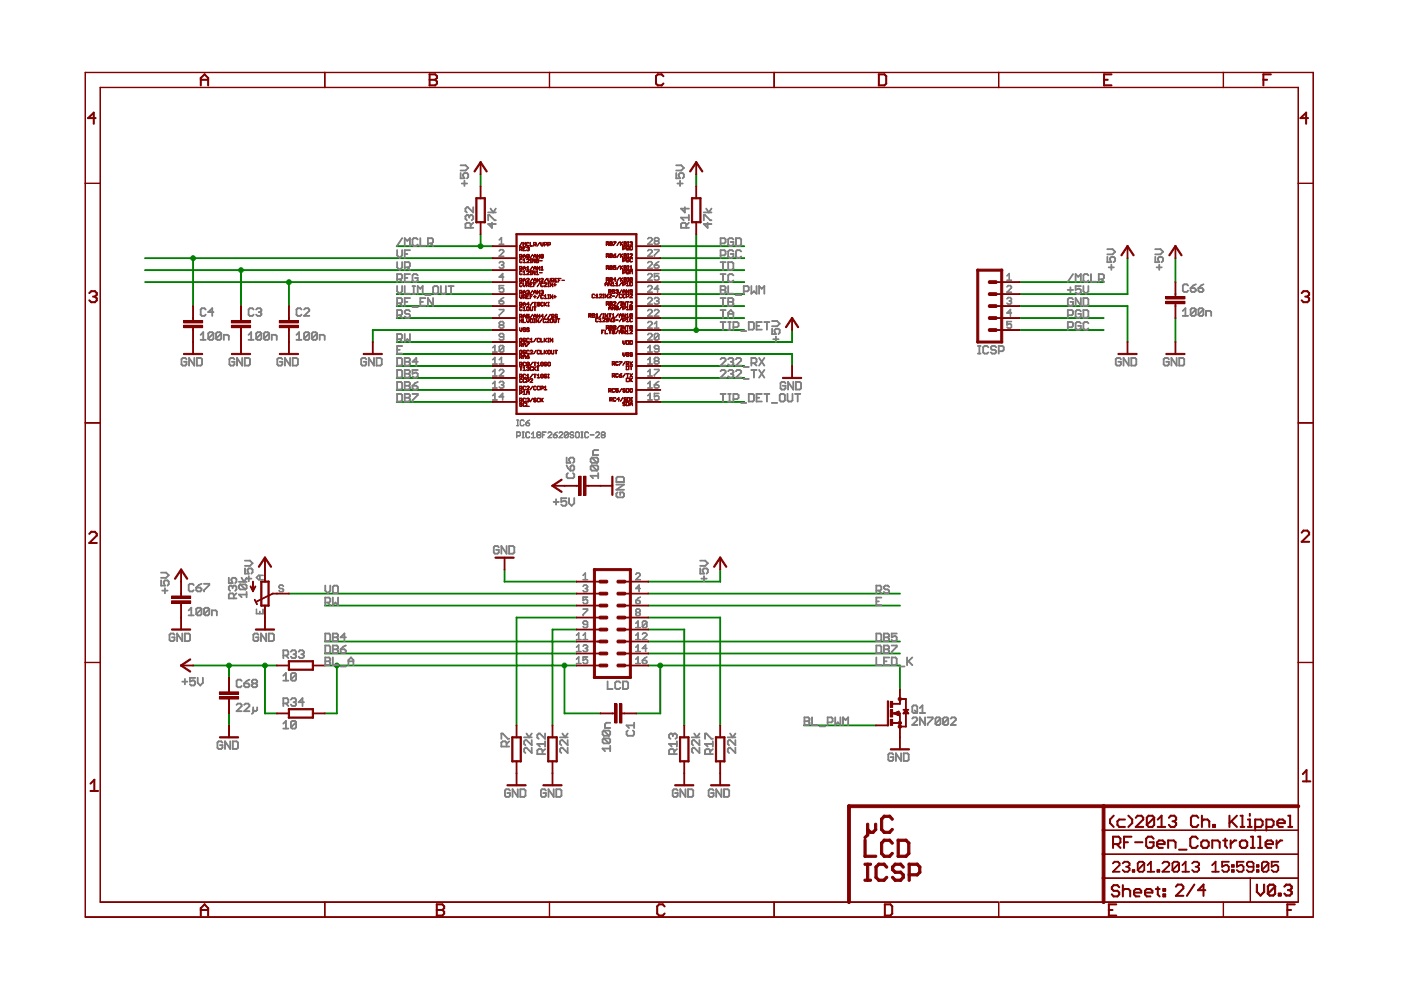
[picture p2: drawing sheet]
<svg xmlns="http://www.w3.org/2000/svg" width="297mm" height="210mm" viewBox="0 0 297 210" stroke-linecap="round" stroke-linejoin="round" font-family="sans-serif">
<path d="M79 69.9h25.5v.1l-25.5 .1z" fill-rule="evenodd" fill="#008000"/>
<path d="M79 69.9h25.5v.1l-25.5 .1z" fill="none" stroke="#008000" stroke-width=".21"/>
<path d="M79 69.9h.1v2.7h-.1z" fill-rule="evenodd" fill="#008000"/>
<path d="M79 69.9h.1v2.7h-.1z" fill="none" stroke="#008000" stroke-width=".21"/>
<path d="M139.9 75h28.1v.1h-28z" fill-rule="evenodd" fill="#008000"/>
<path d="M139.9 75h28.1v.1h-28z" fill="none" stroke="#008000" stroke-width=".21"/>
<path d="M167.9 75h.1v2.7l-.1-.1z" fill-rule="evenodd" fill="#008000"/>
<path d="M167.9 75h.1v2.7l-.1-.1z" fill="none" stroke="#008000" stroke-width=".21"/>
<path d="M216.1 64.9l23-.1v.1l-22.9 .1z" fill-rule="evenodd" fill="#008000"/>
<path d="M216.1 64.9l23-.1v.1l-22.9 .1z" fill="none" stroke="#008000" stroke-width=".21"/>
<path d="M239 64.8l.1 .1v7.7h-.1z" fill-rule="evenodd" fill="#008000"/>
<path d="M239 64.8l.1 .1v7.7h-.1z" fill="none" stroke="#008000" stroke-width=".21"/>
<path d="M249.2 67.4h.1v5.2h-.2z" fill-rule="evenodd" fill="#008000"/>
<path d="M249.2 67.4h.1v5.2h-.2z" fill="none" stroke="#008000" stroke-width=".21"/>
<path d="M48.5 151.2h.1v2.7l-.1-.1z" fill-rule="evenodd" fill="#008000"/>
<path d="M48.5 151.2h.1v2.7l-.1-.1z" fill="none" stroke="#008000" stroke-width=".21"/>
<path d="M106.9 120.7h.2l-.1 2.7h-.1z" fill-rule="evenodd" fill="#008000"/>
<path d="M106.9 120.7h.2l-.1 2.7h-.1z" fill="none" stroke="#008000" stroke-width=".21"/>
<path d="M106.9 123.3l15.4-.1v.2h-15.4z" fill-rule="evenodd" fill="#008000"/>
<path d="M106.9 123.2h15.4v.2h-15.4z" fill="none" stroke="#008000" stroke-width=".21"/>
<path d="M140 72.4h28v.2h-28z" fill-rule="evenodd" fill="#008000"/>
<path d="M140 72.4h28v.2h-28z" fill="none" stroke="#008000" stroke-width=".21"/>
<path d="M167.9 69.9h.1v2.7h-.1z" fill-rule="evenodd" fill="#008000"/>
<path d="M167.9 69.9h.1v2.7h-.1z" fill="none" stroke="#008000" stroke-width=".21"/>
<path d="M216.1 62.3h23v.1h-22.9z" fill-rule="evenodd" fill="#008000"/>
<path d="M216.1 62.3h23v.1h-22.9z" fill="none" stroke="#008000" stroke-width=".21"/>
<path d="M239 54.7h.1v7.7h-.1z" fill-rule="evenodd" fill="#008000"/>
<path d="M239 54.7h.1v7.7h-.1z" fill="none" stroke="#008000" stroke-width=".21"/>
<path d="M101.9 36.9h.1l-.1 2.7-.1-.1z" fill-rule="evenodd" fill="#008000"/>
<path d="M101.9 36.9h.1l-.1 2.7-.1-.1z" fill="none" stroke="#008000" stroke-width=".21"/>
<path d="M249.1 54.7h.2v5.2h-.2z" fill-rule="evenodd" fill="#008000"/>
<path d="M249.2 54.7h.1v5.2h-.2z" fill="none" stroke="#008000" stroke-width=".21"/>
<path d="M152.7 120.7h.1l-.1 2.7h-.1z" fill-rule="evenodd" fill="#008000"/>
<path d="M152.7 120.7h.1l-.1 2.7h-.1z" fill="none" stroke="#008000" stroke-width=".21"/>
<path d="M137.4 123.2h15.3l.1 .2h-15.4z" fill-rule="evenodd" fill="#008000"/>
<path d="M137.4 123.2h15.3l.1 .2h-15.4z" fill="none" stroke="#008000" stroke-width=".21"/>
<path d="M40.9 141h7.7v.1l-7.7 .1z" fill-rule="evenodd" fill="#008000"/>
<path d="M40.9 141h7.7v.1l-7.7 .1z" fill="none" stroke="#008000" stroke-width=".21"/>
<path d="M48.5 141h7.7l.1 .1-7.8 .1z" fill-rule="evenodd" fill="#008000"/>
<path d="M48.5 141h7.7l.1 .1-7.8 .1z" fill="none" stroke="#008000" stroke-width=".21"/>
<path d="M56.1 141h2.7v.1l-2.7 .1z" fill-rule="evenodd" fill="#008000"/>
<path d="M56.1 141h2.7v.1l-2.7 .1z" fill="none" stroke="#008000" stroke-width=".21"/>
<path d="M56.1 151.2h2.7v.1h-2.7z" fill-rule="evenodd" fill="#008000"/>
<path d="M56.1 151.2h2.7v.1h-2.7z" fill="none" stroke="#008000" stroke-width=".21"/>
<path d="M56.1 141l.2 .1-.1 10.2h-.1z" fill-rule="evenodd" fill="#008000"/>
<path d="M56.1 141l.2 .1-.1 10.2h-.1z" fill="none" stroke="#008000" stroke-width=".21"/>
<circle cx="56.2" cy="141.1" r=".51" fill="#008000"/>
<circle cx="56.2" cy="141.1" r=".51" fill="none" stroke="#008000" stroke-width=".21"/>
<path d="M48.5 141l.1 .1v2.6h-.1z" fill-rule="evenodd" fill="#008000"/>
<path d="M48.5 141l.1 .1v2.6h-.1z" fill="none" stroke="#008000" stroke-width=".21"/>
<circle cx="48.6" cy="141.1" r=".51" fill="#008000"/>
<circle cx="48.6" cy="141.1" r=".51" fill="none" stroke="#008000" stroke-width=".21"/>
<path d="M147.6 36.9h.1v2.7l-.2-.1z" fill-rule="evenodd" fill="#008000"/>
<path d="M147.6 36.9h.1v2.7l-.2-.1z" fill="none" stroke="#008000" stroke-width=".21"/>
<path d="M84.1 64.8h20.4v.1l-20.4 .1z" fill-rule="evenodd" fill="#008000"/>
<path d="M84.1 64.8h20.4v.1l-20.4 .1z" fill="none" stroke="#008000" stroke-width=".21"/>
<path d="M216.1 59.8l17.9-.1 .1 .2h-17.9z" fill-rule="evenodd" fill="#008000"/>
<path d="M216.1 59.8l17.9-.1 .1 .2h-17.9z" fill="none" stroke="#008000" stroke-width=".21"/>
<path d="M84.1 52.1h17.8l.1 .1-17.9 .1z" fill-rule="evenodd" fill="#008000"/>
<path d="M84.1 52.1h17.8l.1 .1-17.9 .1z" fill="none" stroke="#008000" stroke-width=".21"/>
<path d="M101.9 52.1h2.6v.1l-2.6 .1z" fill-rule="evenodd" fill="#008000"/>
<path d="M101.9 52.1h2.6v.1l-2.6 .1z" fill="none" stroke="#008000" stroke-width=".21"/>
<path d="M101.9 49.6h.1l-.1 2.7-.1-.1z" fill-rule="evenodd" fill="#008000"/>
<path d="M101.9 49.6h.1l-.1 2.7-.1-.1z" fill="none" stroke="#008000" stroke-width=".21"/>
<circle cx="101.9" cy="52.2" r=".51" fill="#008000"/>
<circle cx="101.9" cy="52.2" r=".51" fill="none" stroke="#008000" stroke-width=".21"/>
<path d="M216.1 67.4h17.9l.1 .1h-17.9z" fill-rule="evenodd" fill="#008000"/>
<path d="M216.1 67.4h17.9l.1 .1h-17.9z" fill="none" stroke="#008000" stroke-width=".21"/>
<path d="M140 52.1h17.8l.1 .1-17.9 .1z" fill-rule="evenodd" fill="#008000"/>
<path d="M140 52.1h17.8l.1 .1-17.9 .1z" fill="none" stroke="#008000" stroke-width=".21"/>
<path d="M216.1 69.9h17.9l.1 .1-17.9 .1z" fill-rule="evenodd" fill="#008000"/>
<path d="M216.1 69.9h17.9l.1 .1-17.9 .1z" fill="none" stroke="#008000" stroke-width=".21"/>
<path d="M139.9 54.7h17.9l.1 .1h-17.9z" fill-rule="evenodd" fill="#008000"/>
<path d="M139.9 54.7h17.9l.1 .1h-17.9z" fill="none" stroke="#008000" stroke-width=".21"/>
<path d="M61.2 125.8h61.1v.1h-61.1z" fill-rule="evenodd" fill="#008000"/>
<path d="M61.2 125.8h61.1v.1h-61.1z" fill="none" stroke="#008000" stroke-width=".21"/>
<path d="M68.8 128.3h53.5v.1l-53.5 .1z" fill-rule="evenodd" fill="#008000"/>
<path d="M68.8 128.3h53.5v.1l-53.5 .1z" fill="none" stroke="#008000" stroke-width=".21"/>
<path d="M84.1 72.4h20.4v.2h-20.4z" fill-rule="evenodd" fill="#008000"/>
<path d="M84.1 72.4h20.4v.2h-20.4z" fill="none" stroke="#008000" stroke-width=".21"/>
<path d="M68.8 135.9h53.5v.2h-53.5z" fill-rule="evenodd" fill="#008000"/>
<path d="M68.8 135.9h53.5v.2h-53.5z" fill="none" stroke="#008000" stroke-width=".21"/>
<path d="M84 77.6l20.5-.1v.1l-20.4 .1z" fill-rule="evenodd" fill="#008000"/>
<path d="M84 77.6l20.5-.1v.1l-20.4 .1z" fill="none" stroke="#008000" stroke-width=".21"/>
<path d="M68.8 138.5h53.5v.1h-53.5z" fill-rule="evenodd" fill="#008000"/>
<path d="M68.8 138.5h53.5v.1h-53.5z" fill="none" stroke="#008000" stroke-width=".21"/>
<path d="M84.1 82.6h20.4v.1l-20.4 .1z" fill-rule="evenodd" fill="#008000"/>
<path d="M84.1 82.6h20.4v.1l-20.4 .1z" fill="none" stroke="#008000" stroke-width=".21"/>
<path d="M68.8 141h2.7v.1l-2.7 .1z" fill-rule="evenodd" fill="#008000"/>
<path d="M68.8 141h2.7v.1l-2.7 .1z" fill="none" stroke="#008000" stroke-width=".21"/>
<path d="M71.4 141h48.3l.1 .1-48.4 .1z" fill-rule="evenodd" fill="#008000"/>
<path d="M71.4 141h48.3l.1 .1-48.4 .1z" fill="none" stroke="#008000" stroke-width=".21"/>
<path d="M119.6 141.1l2.7-.1v.1l-2.7 .1z" fill-rule="evenodd" fill="#008000"/>
<path d="M119.6 141h2.7v.1l-2.7 .1z" fill="none" stroke="#008000" stroke-width=".21"/>
<path d="M68.8 151.2h2.7v.1h-2.7z" fill-rule="evenodd" fill="#008000"/>
<path d="M68.8 151.2h2.7v.1h-2.7z" fill="none" stroke="#008000" stroke-width=".21"/>
<path d="M71.4 141l.1 .1v10.2h-.2z" fill-rule="evenodd" fill="#008000"/>
<path d="M71.4 141l.1 .1v10.2h-.2z" fill="none" stroke="#008000" stroke-width=".21"/>
<circle cx="71.4" cy="141.1" r=".51" fill="#008000"/>
<circle cx="71.4" cy="141.1" r=".51" fill="none" stroke="#008000" stroke-width=".21"/>
<path d="M119.6 141.1h.2l-.1 10.2h-.1z" fill-rule="evenodd" fill="#008000"/>
<path d="M119.6 141l.2 .1-.1 10.2h-.1z" fill="none" stroke="#008000" stroke-width=".21"/>
<circle cx="119.7" cy="141.1" r=".51" fill="#008000"/>
<circle cx="119.7" cy="141.1" r=".51" fill="none" stroke="#008000" stroke-width=".21"/>
<path d="M119.6 151.2h7.7l.1 .1h-7.8z" fill-rule="evenodd" fill="#008000"/>
<path d="M119.6 151.2h7.7l.1 .1h-7.8z" fill="none" stroke="#008000" stroke-width=".21"/>
<path d="M137.4 125.8h53.4l.1 .1h-53.5z" fill-rule="evenodd" fill="#008000"/>
<path d="M137.4 125.8h53.4l.1 .1h-53.5z" fill="none" stroke="#008000" stroke-width=".21"/>
<path d="M84.1 67.4h20.4v.1h-20.4z" fill-rule="evenodd" fill="#008000"/>
<path d="M84.1 67.4h20.4v.1h-20.4z" fill="none" stroke="#008000" stroke-width=".21"/>
<path d="M137.4 128.3h53.4l.1 .1-53.5 .1z" fill-rule="evenodd" fill="#008000"/>
<path d="M137.4 128.3h53.4l.1 .1-53.5 .1z" fill="none" stroke="#008000" stroke-width=".21"/>
<path d="M84 75h20.5v.1h-20.4z" fill-rule="evenodd" fill="#008000"/>
<path d="M84 75h20.5v.1h-20.4z" fill="none" stroke="#008000" stroke-width=".21"/>
<path d="M137.4 135.9h53.4l.1 .2h-53.5z" fill-rule="evenodd" fill="#008000"/>
<path d="M137.4 135.9h53.4l.1 .2h-53.5z" fill="none" stroke="#008000" stroke-width=".21"/>
<path d="M84.1 80.1h20.4v.1h-20.4z" fill-rule="evenodd" fill="#008000"/>
<path d="M84.1 80.1h20.4v.1h-20.4z" fill="none" stroke="#008000" stroke-width=".21"/>
<path d="M137.4 138.5h53.4l.1 .1h-53.5z" fill-rule="evenodd" fill="#008000"/>
<path d="M137.4 138.5h53.4l.1 .1h-53.5z" fill="none" stroke="#008000" stroke-width=".21"/>
<path d="M84.1 85.1h20.4v.2h-20.4z" fill-rule="evenodd" fill="#008000"/>
<path d="M84.1 85.1h20.4v.2h-20.4z" fill="none" stroke="#008000" stroke-width=".21"/>
<path d="M139.9 141.1l50.9-.1 .1 .1-50.9 .1z" fill-rule="evenodd" fill="#008000"/>
<path d="M140 141h50.8l.1 .1-50.9 .1z" fill="none" stroke="#008000" stroke-width=".21"/>
<path d="M137.4 141h2.6l.1 .1-2.7 .1z" fill-rule="evenodd" fill="#008000"/>
<path d="M137.4 141h2.6l.1 .1-2.7 .1z" fill="none" stroke="#008000" stroke-width=".21"/>
<path d="M190.7 141.1h.2l-.1 5.2-.1-.1z" fill-rule="evenodd" fill="#008000"/>
<path d="M190.7 141.1h.2l-.1 5.2-.1-.1z" fill="none" stroke="#008000" stroke-width=".21"/>
<path d="M139.9 141.1h.2l-.1 10.2h-.1z" fill-rule="evenodd" fill="#008000"/>
<path d="M140 141l.1 .1-.1 10.2h-.1z" fill="none" stroke="#008000" stroke-width=".21"/>
<circle cx="140" cy="141.1" r=".51" fill="#008000"/>
<circle cx="140" cy="141.1" r=".51" fill="none" stroke="#008000" stroke-width=".21"/>
<path d="M134.9 151.2h5.1l.1 .1h-5.2z" fill-rule="evenodd" fill="#008000"/>
<path d="M134.9 151.2h5.1l.1 .1h-5.2z" fill="none" stroke="#008000" stroke-width=".21"/>
<path d="M139.9 62.3h17.9l.1 .1h-17.9z" fill-rule="evenodd" fill="#008000"/>
<path d="M140 62.3h17.8l.1 .1h-17.9z" fill="none" stroke="#008000" stroke-width=".21"/>
<path d="M170.4 153.8l15.4-.1v.1l-15.4 .1z" fill-rule="evenodd" fill="#008000"/>
<path d="M170.4 153.8l15.4-.1v.1l-15.4 .1z" fill="none" stroke="#008000" stroke-width=".21"/>
<path d="M51 57.2h53.5v.1l-53.4 .1z" fill-rule="evenodd" fill="#008000"/>
<path d="M51 57.2h53.5v.1l-53.4 .1z" fill="none" stroke="#008000" stroke-width=".21"/>
<path d="M51 57.2h.2l-.1 7.8-.1-.1z" fill-rule="evenodd" fill="#008000"/>
<path d="M51 57.2h.2l-.1 7.8-.1-.1z" fill="none" stroke="#008000" stroke-width=".21"/>
<path d="M30.7 57.2h20.4l.1 .1-20.5 .1z" fill-rule="evenodd" fill="#008000"/>
<path d="M30.7 57.2h20.4l.1 .1-20.5 .1z" fill="none" stroke="#008000" stroke-width=".21"/>
<circle cx="51.1" cy="57.3" r=".51" fill="#008000"/>
<circle cx="51.1" cy="57.3" r=".51" fill="none" stroke="#008000" stroke-width=".21"/>
<path d="M40.9 54.7h63.6v.1h-63.6z" fill-rule="evenodd" fill="#008000"/>
<path d="M40.9 54.7h63.6v.1h-63.6z" fill="none" stroke="#008000" stroke-width=".21"/>
<path d="M40.9 54.7h.1v10.3l-.1-.1z" fill-rule="evenodd" fill="#008000"/>
<path d="M40.9 54.7h.1v10.3l-.1-.1z" fill="none" stroke="#008000" stroke-width=".21"/>
<path d="M30.7 54.7h10.3v.1h-10.3z" fill-rule="evenodd" fill="#008000"/>
<path d="M30.7 54.7h10.3v.1h-10.3z" fill="none" stroke="#008000" stroke-width=".21"/>
<circle cx="40.9" cy="54.7" r=".51" fill="#008000"/>
<circle cx="40.9" cy="54.7" r=".51" fill="none" stroke="#008000" stroke-width=".21"/>
<path d="M61.2 59.8l43.3-.1v.2h-43.3z" fill-rule="evenodd" fill="#008000"/>
<path d="M61.2 59.8l43.3-.1v.2h-43.3z" fill="none" stroke="#008000" stroke-width=".21"/>
<path d="M61.2 59.8h.1v5.2l-.1-.1z" fill-rule="evenodd" fill="#008000"/>
<path d="M61.2 59.8h.1v5.2l-.1-.1z" fill="none" stroke="#008000" stroke-width=".21"/>
<path d="M30.7 59.8l30.6-.1v.2h-30.6z" fill-rule="evenodd" fill="#008000"/>
<path d="M30.7 59.8l30.6-.1v.2h-30.6z" fill="none" stroke="#008000" stroke-width=".21"/>
<circle cx="61.3" cy="59.8" r=".51" fill="#008000"/>
<circle cx="61.3" cy="59.8" r=".51" fill="none" stroke="#008000" stroke-width=".21"/>
<path d="M140 67.4h17.8l.1 .1h-17.9z" fill-rule="evenodd" fill="#008000"/>
<path d="M140 67.4h17.8l.1 .1h-17.9z" fill="none" stroke="#008000" stroke-width=".21"/>
<path d="M140 64.8h17.8l.1 .1-17.9 .1z" fill-rule="evenodd" fill="#008000"/>
<path d="M140 64.8h17.8l.1 .1-17.9 .1z" fill="none" stroke="#008000" stroke-width=".21"/>
<path d="M139.9 59.8l17.9-.1 .1 .2h-17.9z" fill-rule="evenodd" fill="#008000"/>
<path d="M139.9 59.8l17.9-.1 .1 .2h-17.9z" fill="none" stroke="#008000" stroke-width=".21"/>
<path d="M139.9 57.2h17.9l.1 .1-17.9 .1z" fill-rule="evenodd" fill="#008000"/>
<path d="M139.9 57.2h17.9l.1 .1-17.9 .1z" fill="none" stroke="#008000" stroke-width=".21"/>
<path d="M147.6 69.9h10.2l.1 .1-10.3 .1z" fill-rule="evenodd" fill="#008000"/>
<path d="M147.6 69.9h10.2l.1 .1-10.3 .1z" fill="none" stroke="#008000" stroke-width=".21"/>
<path d="M140 69.9h7.7v.1l-7.7 .1z" fill-rule="evenodd" fill="#008000"/>
<path d="M140 69.9h7.7v.1l-7.7 .1z" fill="none" stroke="#008000" stroke-width=".21"/>
<path d="M147.6 49.6h.1v20.5l-.2-.1z" fill-rule="evenodd" fill="#008000"/>
<path d="M147.6 49.6h.1v20.5l-.2-.1z" fill="none" stroke="#008000" stroke-width=".21"/>
<circle cx="147.6" cy="70" r=".51" fill="#008000"/>
<circle cx="147.6" cy="70" r=".51" fill="none" stroke="#008000" stroke-width=".21"/>
<path d="M140 85.1h17.8l.1 .2h-17.9z" fill-rule="evenodd" fill="#008000"/>
<path d="M140 85.1h17.8l.1 .2h-17.9z" fill="none" stroke="#008000" stroke-width=".21"/>
<path d="M139.9 80.1h17.9l.1 .1h-17.9z" fill-rule="evenodd" fill="#008000"/>
<path d="M140 80.1h17.8l.1 .1h-17.9z" fill="none" stroke="#008000" stroke-width=".21"/>
<path d="M139.9 77.6l17.9-.1 .1 .1-17.9 .1z" fill-rule="evenodd" fill="#008000"/>
<path d="M139.9 77.6l17.9-.1 .1 .1-17.9 .1z" fill="none" stroke="#008000" stroke-width=".21"/>
<path d="M84.1 62.3h20.4v.1h-20.4z" fill-rule="evenodd" fill="#008000"/>
<path d="M84.1 62.3h20.4v.1h-20.4z" fill="none" stroke="#008000" stroke-width=".21"/>
<path d="M117.1 133.4h5.2v.1l-5.2 .1z" fill-rule="evenodd" fill="#008000"/>
<path d="M117.1 133.4h5.2v.1l-5.2 .1z" fill="none" stroke="#008000" stroke-width=".21"/>
<path d="M117.1 133.4h.1v20.5l-.1-.1z" fill-rule="evenodd" fill="#008000"/>
<path d="M117.1 133.4h.1v20.5l-.1-.1z" fill="none" stroke="#008000" stroke-width=".21"/>
<path d="M109.4 130.9h12.9v.1h-12.8z" fill-rule="evenodd" fill="#008000"/>
<path d="M109.5 130.9h12.8v.1h-12.8z" fill="none" stroke="#008000" stroke-width=".21"/>
<path d="M109.4 130.9h.2v23l-.2-.1z" fill-rule="evenodd" fill="#008000"/>
<path d="M109.5 130.9h.1v23l-.2-.1z" fill="none" stroke="#008000" stroke-width=".21"/>
<path d="M137.4 133.4h7.7l.1 .1-7.8 .1z" fill-rule="evenodd" fill="#008000"/>
<path d="M137.4 133.4h7.7l.1 .1-7.8 .1z" fill="none" stroke="#008000" stroke-width=".21"/>
<path d="M145 133.4h.2l-.1 20.5-.1-.1z" fill-rule="evenodd" fill="#008000"/>
<path d="M145 133.4h.2l-.1 20.5-.1-.1z" fill="none" stroke="#008000" stroke-width=".21"/>
<path d="M137.4 130.9h15.3l.1 .1h-15.4z" fill-rule="evenodd" fill="#008000"/>
<path d="M137.4 130.9h15.3l.1 .1h-15.4z" fill="none" stroke="#008000" stroke-width=".21"/>
<path d="M152.7 130.9h.1l-.1 23-.1-.1z" fill-rule="evenodd" fill="#008000"/>
<path d="M152.7 130.9h.1l-.1 23-.1-.1z" fill="none" stroke="#008000" stroke-width=".21"/>
<path d="M183.9 174.5l.3 .2v1.3l-.1 .1-.4-.1v-1.3z" fill-rule="evenodd" fill="#800000"/>
<path d="M183.9 174.5l.3 .2v1.3l-.1 .1-.4-.1v-1.3z" fill="none" stroke="#800000" stroke-width=".21"/>
<path d="M183.7 175.8l.4-.2 .7 .8v.2l-.3 .1-.8-.7z" fill-rule="evenodd" fill="#800000"/>
<path d="M183.9 175.6h.2l.7 .8-.2 .3h-.1l-.8-.7z" fill="none" stroke="#800000" stroke-width=".21"/>
<path d="M184.3 176.4l.2-.2h.7l.1 .4-.1 .1h-.7z" fill-rule="evenodd" fill="#800000"/>
<path d="M184.5 176.2h.7l.1 .4-.1 .1h-.7l-.2-.1z" fill="none" stroke="#800000" stroke-width=".21"/>
<path d="M185.5 175.7l.2-.1 .2 .4-.7 .7h-.2l-.1-.3z" fill-rule="evenodd" fill="#800000"/>
<path d="M185.6 175.6h.1l.2 .4-.7 .7h-.2l-.1-.3z" fill="none" stroke="#800000" stroke-width=".21"/>
<path d="M185.4 174.7l.2-.2 .3 .2v1.3l-.2 .1-.3-.1z" fill-rule="evenodd" fill="#800000"/>
<path d="M185.4 174.7l.2-.2 .3 .2v1.3l-.2 .1-.3-.1z" fill="none" stroke="#800000" stroke-width=".21"/>
<path d="M183.7 175.8l.2-.2 .3 .2v1.3l-.1 .1-.4-.1z" fill-rule="evenodd" fill="#800000"/>
<path d="M183.9 175.6l.3 .2v1.3l-.1 .2-.4-.2v-1.3z" fill="none" stroke="#800000" stroke-width=".21"/>
<path d="M183.2 177.5l.7-.7 .3 .1v.2l-.7 .7h-.2z" fill-rule="evenodd" fill="#800000"/>
<path d="M183.9 176.8l.3 .1v.2l-.7 .7h-.2l-.1-.3z" fill="none" stroke="#800000" stroke-width=".21"/>
<path d="M188.4 173l.3-.2 .7 .8v.2l-.3 .1-.7-.7z" fill-rule="evenodd" fill="#800000"/>
<path d="M188.4 173l.3-.2 .7 .8v.2l-.3 .1-.7-.7z" fill="none" stroke="#800000" stroke-width=".21"/>
<path d="M187.2 173l.2-.2h1.3l.1 .4-.1 .1h-1.3z" fill-rule="evenodd" fill="#800000"/>
<path d="M187.4 172.8h1.3l.1 .4-.1 .1h-1.3l-.2-.1z" fill="none" stroke="#800000" stroke-width=".21"/>
<path d="M187.3 172.9l.3-.1 .1 .4-.7 .7h-.2l-.1-.3z" fill-rule="evenodd" fill="#800000"/>
<path d="M187.3 172.9l.3-.1 .1 .4-.7 .7h-.2l-.1-.3z" fill="none" stroke="#800000" stroke-width=".21"/>
<path d="M186.8 173.4l.4 .2v2.4l-.2 .1-.3-.1v-2.4z" fill-rule="evenodd" fill="#800000"/>
<path d="M186.8 173.4l.4 .2v2.4l-.2 .1-.3-.1v-2.4z" fill="none" stroke="#800000" stroke-width=".21"/>
<path d="M186.8 175.6h.2l.7 .8-.1 .3h-.2l-.7-.7z" fill-rule="evenodd" fill="#800000"/>
<path d="M186.8 175.6h.2l.7 .8-.1 .3h-.2l-.7-.7z" fill="none" stroke="#800000" stroke-width=".21"/>
<path d="M187.2 176.4l.2-.2h1.3l.1 .4-.1 .1h-1.3z" fill-rule="evenodd" fill="#800000"/>
<path d="M187.4 176.2h1.3l.1 .4-.1 .1h-1.3l-.2-.1z" fill="none" stroke="#800000" stroke-width=".21"/>
<path d="M189 175.7l.3-.1 .1 .4-.7 .7h-.2l-.1-.3z" fill-rule="evenodd" fill="#800000"/>
<path d="M189 175.7l.3-.1 .1 .4-.7 .7h-.2l-.1-.3z" fill="none" stroke="#800000" stroke-width=".21"/>
<path d="M183.2 178.1l.1-.2 .3 .2v3.5l-.1 .2-.3-.2z" fill-rule="evenodd" fill="#800000"/>
<path d="M183.3 177.9l.3 .2v3.5l-.1 .2-.3-.2v-3.5z" fill="none" stroke="#800000" stroke-width=".21"/>
<path d="M183.2 181.4l.1-.1h2.4l.2 .3-.2 .2h-2.4z" fill-rule="evenodd" fill="#800000"/>
<path d="M183.3 181.3h2.4l.2 .3-.2 .2h-2.4l-.1-.2z" fill="none" stroke="#800000" stroke-width=".21"/>
<path d="M188.4 178.1l.3-.2 .7 .8v.1l-.3 .2-.7-.7z" fill-rule="evenodd" fill="#800000"/>
<path d="M188.5 177.9h.2l.7 .8-.1 .3h-.2l-.7-.7z" fill="none" stroke="#800000" stroke-width=".21"/>
<path d="M187.2 178.1l.2-.2h1.3l.1 .4-.1 .1h-1.3z" fill-rule="evenodd" fill="#800000"/>
<path d="M187.4 177.9h1.3l.1 .4-.1 .1h-1.3l-.2-.1z" fill="none" stroke="#800000" stroke-width=".21"/>
<path d="M187.3 178l.3-.1 .1 .4-.7 .7h-.2l-.1-.3z" fill-rule="evenodd" fill="#800000"/>
<path d="M187.4 177.9h.2l.1 .4-.7 .7h-.2l-.1-.3z" fill="none" stroke="#800000" stroke-width=".21"/>
<path d="M186.8 178.5l.4 .2v2.4l-.2 .1-.3-.1v-2.4z" fill-rule="evenodd" fill="#800000"/>
<path d="M186.8 178.5l.4 .2v2.4l-.2 .1-.3-.1v-2.4z" fill="none" stroke="#800000" stroke-width=".21"/>
<path d="M186.8 180.7h.2l.7 .8-.1 .3h-.2l-.7-.8z" fill-rule="evenodd" fill="#800000"/>
<path d="M186.8 180.7h.2l.7 .8-.1 .3h-.2l-.7-.8z" fill="none" stroke="#800000" stroke-width=".21"/>
<path d="M187.2 181.4l.2-.1h1.3l.1 .3-.1 .2h-1.3z" fill-rule="evenodd" fill="#800000"/>
<path d="M187.4 181.3h1.3l.1 .3-.1 .2h-1.3l-.2-.2z" fill="none" stroke="#800000" stroke-width=".21"/>
<path d="M189 180.8l.3-.1 .1 .3-.7 .8h-.2l-.1-.3z" fill-rule="evenodd" fill="#800000"/>
<path d="M189 180.8l.3-.1 .1 .3-.7 .8h-.2l-.1-.3z" fill="none" stroke="#800000" stroke-width=".21"/>
<path d="M190.2 178.1l.1-.2 .4 .2v3.5l-.2 .2-.3-.2z" fill-rule="evenodd" fill="#800000"/>
<path d="M190.2 178.1l.1-.2 .4 .2v3.5l-.2 .2-.3-.2z" fill="none" stroke="#800000" stroke-width=".21"/>
<path d="M190.2 181.4l.1-.1h1.9l.1 .3-.1 .2h-1.9z" fill-rule="evenodd" fill="#800000"/>
<path d="M190.2 181.5l.1-.2h1.9l.1 .3-.1 .2h-1.9z" fill="none" stroke="#800000" stroke-width=".21"/>
<path d="M191.9 181.4l.7-.7 .3 .2v.2l-.7 .7h-.2z" fill-rule="evenodd" fill="#800000"/>
<path d="M191.9 181.5l.7-.8 .3 .2v.2l-.7 .7-.3-.2z" fill="none" stroke="#800000" stroke-width=".21"/>
<path d="M192.4 178.7l.2-.2 .3 .2v2.4l-.1 .1-.4-.1z" fill-rule="evenodd" fill="#800000"/>
<path d="M192.4 178.7l.2-.2 .3 .2v2.4l-.1 .1-.4-.1z" fill="none" stroke="#800000" stroke-width=".21"/>
<path d="M191.9 178.1l.3-.2 .7 .8v.1l-.3 .2-.7-.7z" fill-rule="evenodd" fill="#800000"/>
<path d="M191.9 178.1l.3-.2 .7 .8v.1l-.3 .2-.7-.7z" fill="none" stroke="#800000" stroke-width=".21"/>
<path d="M190.2 178.1l.1-.2h1.9l.1 .4-.1 .1h-1.9z" fill-rule="evenodd" fill="#800000"/>
<path d="M190.2 178.1l.1-.2h1.9l.1 .4-.1 .1h-1.9z" fill="none" stroke="#800000" stroke-width=".21"/>
<path d="M183.2 186.5l.1-.1h1.3l.2 .3-.2 .2h-1.3z" fill-rule="evenodd" fill="#800000"/>
<path d="M183.3 186.4h1.3l.2 .3-.2 .2h-1.3l-.1-.2z" fill="none" stroke="#800000" stroke-width=".21"/>
<path d="M183.7 183.1l.2-.1 .3 .1v3.6l-.1 .2-.4-.2z" fill-rule="evenodd" fill="#800000"/>
<path d="M183.9 183l.3 .1v3.6l-.1 .2-.4-.2v-3.6z" fill="none" stroke="#800000" stroke-width=".21"/>
<path d="M183.2 183.1l.1-.1h1.3l.2 .3-.2 .2h-1.3z" fill-rule="evenodd" fill="#800000"/>
<path d="M183.3 183h1.3l.2 .3-.2 .2h-1.3l-.1-.2z" fill="none" stroke="#800000" stroke-width=".21"/>
<path d="M187.3 183h.2l.7 .7-.1 .4h-.2l-.7-.8z" fill-rule="evenodd" fill="#800000"/>
<path d="M187.3 183h.2l.7 .7-.1 .4h-.2l-.7-.8z" fill="none" stroke="#800000" stroke-width=".21"/>
<path d="M186.1 183.1l.1-.1h1.3l.2 .3-.2 .2h-1.3z" fill-rule="evenodd" fill="#800000"/>
<path d="M186.2 183h1.3l.2 .3-.2 .2h-1.3l-.1-.2z" fill="none" stroke="#800000" stroke-width=".21"/>
<path d="M185.5 183.7l.7-.7 .4 .1v.2l-.8 .8-.3-.2z" fill-rule="evenodd" fill="#800000"/>
<path d="M186.2 183h.2l.2 .3-.8 .8h-.2l-.1-.4z" fill="none" stroke="#800000" stroke-width=".21"/>
<path d="M185.5 183.7l.1-.1 .4 .1v2.4l-.2 .2-.3-.2z" fill-rule="evenodd" fill="#800000"/>
<path d="M185.6 183.6l.4 .1v2.4l-.2 .2-.3-.2v-2.4z" fill="none" stroke="#800000" stroke-width=".21"/>
<path d="M185.5 185.9l.3-.1 .8 .7v.2l-.4 .2-.7-.8z" fill-rule="evenodd" fill="#800000"/>
<path d="M185.6 185.8h.2l.8 .7-.2 .4h-.2l-.7-.8z" fill="none" stroke="#800000" stroke-width=".21"/>
<path d="M186.1 186.5l.1-.1h1.3l.2 .3-.2 .2h-1.3z" fill-rule="evenodd" fill="#800000"/>
<path d="M186.2 186.4h1.3l.2 .3-.2 .2h-1.3l-.1-.2z" fill="none" stroke="#800000" stroke-width=".21"/>
<path d="M187.8 185.9l.3-.1 .1 .3-.7 .8h-.2l-.1-.4z" fill-rule="evenodd" fill="#800000"/>
<path d="M187.9 185.8h.2l.1 .3-.7 .8h-.2l-.1-.4z" fill="none" stroke="#800000" stroke-width=".21"/>
<path d="M190.7 183.1l.3-.1 .7 .7v.2l-.3 .2-.7-.8z" fill-rule="evenodd" fill="#800000"/>
<path d="M190.7 183.1l.3-.1 .7 .7v.2l-.3 .2-.7-.8z" fill="none" stroke="#800000" stroke-width=".21"/>
<path d="M189.6 183.1l.1-.1h1.3l.2 .3-.2 .2h-1.3z" fill-rule="evenodd" fill="#800000"/>
<path d="M189.6 183.1l.1-.1h1.3l.2 .3-.2 .2h-1.3z" fill="none" stroke="#800000" stroke-width=".21"/>
<path d="M189.7 183h.2l.1 .3-.7 .8h-.1l-.2-.4z" fill-rule="evenodd" fill="#800000"/>
<path d="M189.7 183h.2l.1 .3-.7 .8h-.1l-.2-.4z" fill="none" stroke="#800000" stroke-width=".21"/>
<path d="M189 183.7l.2-.1 .3 .1v.8l-.2 .1-.3-.1z" fill-rule="evenodd" fill="#800000"/>
<path d="M189.2 183.6l.3 .1v.8l-.2 .1-.3-.1v-.8z" fill="none" stroke="#800000" stroke-width=".21"/>
<path d="M189 184.3l.3-.2 .7 .7v.2l-.3 .2-.7-.7z" fill-rule="evenodd" fill="#800000"/>
<path d="M189.2 184.2h.1l.7 .6-.1 .4h-.2l-.7-.7z" fill="none" stroke="#800000" stroke-width=".21"/>
<path d="M189.7 184.7h1.3l.2 .3-.2 .2h-1.3l-.1-.2z" fill-rule="evenodd" fill="#800000"/>
<path d="M189.6 184.8l.1-.1h1.3l.2 .3-.2 .2h-1.3z" fill="none" stroke="#800000" stroke-width=".21"/>
<path d="M190.8 184.7h.2l.7 .7-.1 .3h-.2l-.7-.7z" fill-rule="evenodd" fill="#800000"/>
<path d="M190.7 184.8l.3-.1 .7 .7v.2l-.3 .1-.7-.7z" fill="none" stroke="#800000" stroke-width=".21"/>
<path d="M191.3 185.4l.1-.1 .3 .1v.7l-.1 .2-.3-.2z" fill-rule="evenodd" fill="#800000"/>
<path d="M191.4 185.3l.3 .1v.7l-.1 .2-.3-.2v-.7z" fill="none" stroke="#800000" stroke-width=".21"/>
<path d="M191.3 185.9l.3-.1 .1 .3-.7 .8h-.2l-.1-.4z" fill-rule="evenodd" fill="#800000"/>
<path d="M191.4 185.8h.2l.1 .3-.7 .8h-.2l-.1-.4z" fill="none" stroke="#800000" stroke-width=".21"/>
<path d="M189.6 186.5l.1-.1h1.3l.2 .3-.2 .2h-1.3z" fill-rule="evenodd" fill="#800000"/>
<path d="M189.6 186.5l.1-.1h1.3l.2 .3-.2 .2h-1.3z" fill="none" stroke="#800000" stroke-width=".21"/>
<path d="M189 185.9l.3-.1 .7 .7v.2l-.3 .2-.7-.8z" fill-rule="evenodd" fill="#800000"/>
<path d="M189.2 185.8h.1l.7 .7-.1 .4h-.2l-.7-.8z" fill="none" stroke="#800000" stroke-width=".21"/>
<path d="M192.5 183.1l.2-.1 .3 .1v3.6l-.1 .2-.4-.2z" fill-rule="evenodd" fill="#800000"/>
<path d="M192.7 183l.3 .1v3.6l-.1 .2-.4-.2v-3.6z" fill="none" stroke="#800000" stroke-width=".21"/>
<path d="M192.5 183.1l.2-.1h1.9l.1 .3-.1 .2h-1.9z" fill-rule="evenodd" fill="#800000"/>
<path d="M192.7 183h1.9l.1 .3-.1 .2h-1.9l-.2-.2z" fill="none" stroke="#800000" stroke-width=".21"/>
<path d="M194.2 183.1l.4-.1 .6 .7v.2l-.3 .2-.7-.8z" fill-rule="evenodd" fill="#800000"/>
<path d="M194.2 183.1l.4-.1 .6 .7v.2l-.3 .2-.7-.8z" fill="none" stroke="#800000" stroke-width=".21"/>
<path d="M194.8 183.7l.1-.1 .3 .1v1.3l-.1 .2-.3-.2z" fill-rule="evenodd" fill="#800000"/>
<path d="M194.9 183.6l.3 .1v1.3l-.1 .2-.3-.2v-1.3z" fill="none" stroke="#800000" stroke-width=".21"/>
<path d="M194.2 185.4l.7-.7 .3 .1v.2l-.6 .7-.4-.1z" fill-rule="evenodd" fill="#800000"/>
<path d="M194.9 184.7h.2l.1 .3-.6 .7h-.2l-.2-.3z" fill="none" stroke="#800000" stroke-width=".21"/>
<path d="M192.5 185.4l.2-.1h1.9l.1 .3-.1 .1h-1.9z" fill-rule="evenodd" fill="#800000"/>
<path d="M192.7 185.3h1.9l.1 .3-.1 .1h-1.9l-.2-.1z" fill="none" stroke="#800000" stroke-width=".21"/>
<path d="M235.3 174.4l.9 .9v.1l-1-.8z" fill-rule="evenodd" fill="#800000"/>
<path d="M235.2 174.5l.2-.1 .8 1h-.1z" fill="none" stroke="#800000" stroke-width=".21"/>
<path d="M235.2 173.7h.3l-.1 .9h-.2z" fill-rule="evenodd" fill="#800000"/>
<path d="M235.2 173.7h.3l-.1 .9h-.2z" fill="none" stroke="#800000" stroke-width=".21"/>
<path d="M236.1 172.8l.1 .2-.9 .9-.1-.2z" fill-rule="evenodd" fill="#800000"/>
<path d="M236.1 172.8l.1 .2-.9 .9-.1-.2z" fill="none" stroke="#800000" stroke-width=".21"/>
<path d="M237.2 173.7h1.3l.1 .1-1.3 .1z" fill-rule="evenodd" fill="#800000"/>
<path d="M237.2 173.7h1.3l.1 .1-1.3 .1z" fill="none" stroke="#800000" stroke-width=".21"/>
<path d="M236.8 174.1l.5-.4h.1l-.4 .5z" fill-rule="evenodd" fill="#800000"/>
<path d="M236.8 174.1l.5-.4h.1l-.4 .5z" fill="none" stroke="#800000" stroke-width=".21"/>
<path d="M236.8 174.1h.2v.9l-.2-.1z" fill-rule="evenodd" fill="#800000"/>
<path d="M236.8 174.1h.2v.9l-.2-.1z" fill="none" stroke="#800000" stroke-width=".21"/>
<path d="M236.8 174.9l.2-.1 .4 .6h-.1z" fill-rule="evenodd" fill="#800000"/>
<path d="M236.8 174.9l.2-.1 .4 .6h-.1z" fill="none" stroke="#800000" stroke-width=".21"/>
<path d="M237.2 175.3l1.3-.1 .1 .2h-1.3z" fill-rule="evenodd" fill="#800000"/>
<path d="M237.2 175.3l1.3-.1 .1 .2h-1.3z" fill="none" stroke="#800000" stroke-width=".21"/>
<path d="M239.1 175.3l.9-.9 .2 .1-.9 .9z" fill-rule="evenodd" fill="#800000"/>
<path d="M240 174.4l.2 .2-1 .8-.1-.1z" fill="none" stroke="#800000" stroke-width=".21"/>
<path d="M239.9 173.7h.3l-.1 .9h-.2z" fill-rule="evenodd" fill="#800000"/>
<path d="M240 173.7h.2l-.1 .9h-.2z" fill="none" stroke="#800000" stroke-width=".21"/>
<path d="M239.1 172.9l.2-.1 .9 1-.2 .1z" fill-rule="evenodd" fill="#800000"/>
<path d="M239.2 172.8l1 .9-.1 .2-1-.9z" fill="none" stroke="#800000" stroke-width=".21"/>
<path d="M240.7 175.3l1.7-.1 .1 .2h-1.7z" fill-rule="evenodd" fill="#800000"/>
<path d="M240.7 175.3l1.7-.1 .1 .2h-1.7z" fill="none" stroke="#800000" stroke-width=".21"/>
<path d="M240.7 175.3l1.6-1.6h.2l-1.6 1.7z" fill-rule="evenodd" fill="#800000"/>
<path d="M242.3 173.7l.2 .1-1.7 1.6-.1-.1z" fill="none" stroke="#800000" stroke-width=".21"/>
<path d="M242.3 173.3h.2l-.1 .6-.1-.1z" fill-rule="evenodd" fill="#800000"/>
<path d="M242.3 173.3h.2l-.1 .6-.1-.1z" fill="none" stroke="#800000" stroke-width=".21"/>
<path d="M241.9 172.9l.1-.1 .5 .6-.2 .1z" fill-rule="evenodd" fill="#800000"/>
<path d="M242 172.8l.5 .5-.1 .2-.5-.5z" fill="none" stroke="#800000" stroke-width=".21"/>
<path d="M241.1 172.9l.9-.1 .1 .2-.9 .1z" fill-rule="evenodd" fill="#800000"/>
<path d="M241.1 172.9l.9-.1 .1 .2-.9 .1z" fill="none" stroke="#800000" stroke-width=".21"/>
<path d="M241.2 172.8l.1 .2-.5 .5-.1-.2z" fill-rule="evenodd" fill="#800000"/>
<path d="M241.2 172.8l.1 .2-.5 .5-.1-.2z" fill="none" stroke="#800000" stroke-width=".21"/>
<path d="M243 173.3h.2v1.7l-.2-.1z" fill-rule="evenodd" fill="#800000"/>
<path d="M243.1 173.3h.1v1.7l-.2-.1z" fill="none" stroke="#800000" stroke-width=".21"/>
<path d="M243.5 172.8l.1 .2-.5 .5-.1-.2z" fill-rule="evenodd" fill="#800000"/>
<path d="M243.5 172.8l.1 .2-.5 .5-.1-.2z" fill="none" stroke="#800000" stroke-width=".21"/>
<path d="M243.4 172.9l1-.1v.2l-.9 .1z" fill-rule="evenodd" fill="#800000"/>
<path d="M243.5 172.8h.9v.2l-.9 .1z" fill="none" stroke="#800000" stroke-width=".21"/>
<path d="M244.2 172.9l.2-.1 .4 .6-.1 .1z" fill-rule="evenodd" fill="#800000"/>
<path d="M244.3 172.8l.5 .5v.2l-.6-.5z" fill="none" stroke="#800000" stroke-width=".21"/>
<path d="M244.6 173.3h.2v1.7l-.2-.1z" fill-rule="evenodd" fill="#800000"/>
<path d="M244.7 173.3h.1v1.7l-.2-.1z" fill="none" stroke="#800000" stroke-width=".21"/>
<path d="M244.6 174.8l.2 .1-.5 .5-.1-.1z" fill-rule="evenodd" fill="#800000"/>
<path d="M244.7 174.8l.1 .1-.5 .5-.1-.1z" fill="none" stroke="#800000" stroke-width=".21"/>
<path d="M243.4 175.3l1-.1v.2h-.9z" fill-rule="evenodd" fill="#800000"/>
<path d="M243.5 175.2h.9v.2h-.9z" fill="none" stroke="#800000" stroke-width=".21"/>
<path d="M243 174.9l.2-.1 .4 .6h-.1z" fill-rule="evenodd" fill="#800000"/>
<path d="M243.1 174.8l.5 .5v.1l-.6-.5z" fill="none" stroke="#800000" stroke-width=".21"/>
<path d="M243 174.9l1.7-1.6h.1l-1.6 1.7z" fill-rule="evenodd" fill="#800000"/>
<path d="M243 174.9l1.7-1.6h.1l-1.6 1.7z" fill="none" stroke="#800000" stroke-width=".21"/>
<path d="M245.4 173.7l.8-.9 .2 .1-.9 1z" fill-rule="evenodd" fill="#800000"/>
<path d="M246.2 172.8l.2 .2-1 .9v-.2z" fill="none" stroke="#800000" stroke-width=".21"/>
<path d="M246.2 172.9h.2l-.1 2.5h-.1z" fill-rule="evenodd" fill="#800000"/>
<path d="M246.2 172.8l.2 .1-.1 2.5h-.1z" fill="none" stroke="#800000" stroke-width=".21"/>
<path d="M245.4 175.3l1.7-.1v.2h-1.7z" fill-rule="evenodd" fill="#800000"/>
<path d="M245.4 175.3l1.7-.1v.2h-1.7z" fill="none" stroke="#800000" stroke-width=".21"/>
<path d="M248.2 172.8l.1 .2-.5 .5-.1-.2z" fill-rule="evenodd" fill="#800000"/>
<path d="M248.1 172.9l.2 .1-.5 .5-.1-.2z" fill="none" stroke="#800000" stroke-width=".21"/>
<path d="M248.1 172.9l.9-.1 .1 .2-.9 .1z" fill-rule="evenodd" fill="#800000"/>
<path d="M248.1 172.9l.9-.1 .1 .2-.9 .1z" fill="none" stroke="#800000" stroke-width=".21"/>
<path d="M248.9 172.9l.1-.1 .5 .6-.2 .1z" fill-rule="evenodd" fill="#800000"/>
<path d="M248.9 172.8l.6 .5-.1 .2-.5-.5z" fill="none" stroke="#800000" stroke-width=".21"/>
<path d="M249.3 173.3h.2l-.1 .6-.1-.1z" fill-rule="evenodd" fill="#800000"/>
<path d="M249.3 173.3h.2l-.1 .6-.1-.1z" fill="none" stroke="#800000" stroke-width=".21"/>
<path d="M249.3 173.7l.2 .1-.6 .4v-.1z" fill-rule="evenodd" fill="#800000"/>
<path d="M249.3 173.7l.2 .1-.6 .4v-.1z" fill="none" stroke="#800000" stroke-width=".21"/>
<path d="M248.5 174.1l.5-.1 .1 .2h-.5z" fill-rule="evenodd" fill="#800000"/>
<path d="M248.5 174.1l.5-.1 .1 .2h-.5z" fill="none" stroke="#800000" stroke-width=".21"/>
<path d="M248.9 174.1l.1-.1 .5 .6h-.2z" fill-rule="evenodd" fill="#800000"/>
<path d="M248.9 174l.6 .5-.1 .1-.5-.4z" fill="none" stroke="#800000" stroke-width=".21"/>
<path d="M249.3 174.4l.2 .1-.1 .5-.1-.1z" fill-rule="evenodd" fill="#800000"/>
<path d="M249.3 174.5h.2l-.1 .5-.1-.1z" fill="none" stroke="#800000" stroke-width=".21"/>
<path d="M249.3 174.8l.2 .1-.6 .5v-.1z" fill-rule="evenodd" fill="#800000"/>
<path d="M249.3 174.8l.2 .1-.6 .5v-.1z" fill="none" stroke="#800000" stroke-width=".21"/>
<path d="M248.1 175.3l.9-.1 .1 .2h-.9z" fill-rule="evenodd" fill="#800000"/>
<path d="M248.1 175.3l.9-.1 .1 .2h-.9z" fill="none" stroke="#800000" stroke-width=".21"/>
<path d="M247.7 174.9l.2-.1 .4 .6h-.1z" fill-rule="evenodd" fill="#800000"/>
<path d="M247.7 174.9l.2-.1 .4 .6h-.1z" fill="none" stroke="#800000" stroke-width=".21"/>
<path d="M253.6 172.9l.1-.1 .5 .6-.2 .1z" fill-rule="evenodd" fill="#800000"/>
<path d="M253.6 172.8l.6 .5-.1 .2-.5-.5z" fill="none" stroke="#800000" stroke-width=".21"/>
<path d="M252.8 172.9l.9-.1 .1 .2-1 .1z" fill-rule="evenodd" fill="#800000"/>
<path d="M252.8 172.9l.9-.1 .1 .2-1 .1z" fill="none" stroke="#800000" stroke-width=".21"/>
<path d="M252.8 172.8l.2 .2-.5 .5-.1-.2z" fill-rule="evenodd" fill="#800000"/>
<path d="M252.8 172.8l.2 .2-.5 .5-.1-.2z" fill="none" stroke="#800000" stroke-width=".21"/>
<path d="M252.4 173.3h.2l-.1 1.7-.1-.1z" fill-rule="evenodd" fill="#800000"/>
<path d="M252.4 173.3h.2l-.1 1.7-.1-.1z" fill="none" stroke="#800000" stroke-width=".21"/>
<path d="M252.4 174.9l.1-.1 .5 .6h-.2z" fill-rule="evenodd" fill="#800000"/>
<path d="M252.4 174.9l.1-.1 .5 .6h-.2z" fill="none" stroke="#800000" stroke-width=".21"/>
<path d="M252.8 175.3l.9-.1 .1 .2h-1z" fill-rule="evenodd" fill="#800000"/>
<path d="M252.8 175.3l.9-.1 .1 .2h-1z" fill="none" stroke="#800000" stroke-width=".21"/>
<path d="M254 174.8l.2 .1-.6 .5v-.1z" fill-rule="evenodd" fill="#800000"/>
<path d="M254 174.8l.2 .1-.6 .5v-.1z" fill="none" stroke="#800000" stroke-width=".21"/>
<path d="M254.7 172.9h.2v2.5h-.2z" fill-rule="evenodd" fill="#800000"/>
<path d="M254.8 172.8l.1 .1v2.5h-.2z" fill="none" stroke="#800000" stroke-width=".21"/>
<path d="M254.7 174.1l.5-.4h.2l-.5 .5z" fill-rule="evenodd" fill="#800000"/>
<path d="M254.8 174.1l.4-.4h.2l-.5 .5z" fill="none" stroke="#800000" stroke-width=".21"/>
<path d="M255.1 173.7h1v.1l-.9 .1z" fill-rule="evenodd" fill="#800000"/>
<path d="M255.2 173.7h.9v.1l-.9 .1z" fill="none" stroke="#800000" stroke-width=".21"/>
<path d="M255.9 173.7h.2l.4 .5h-.2z" fill-rule="evenodd" fill="#800000"/>
<path d="M256 173.7l.5 .4-.1 .1-.5-.4z" fill="none" stroke="#800000" stroke-width=".21"/>
<path d="M256.3 174.1h.2l-.1 1.3h-.1z" fill-rule="evenodd" fill="#800000"/>
<path d="M256.3 174l.2 .1-.1 1.3h-.1z" fill="none" stroke="#800000" stroke-width=".21"/>
<path d="M257.1 174.9h.2l-.1 .5h-.1z" fill-rule="evenodd" fill="#800000"/>
<path d="M257.2 174.8l.1 .1-.1 .5h-.1z" fill="none" stroke="#800000" stroke-width=".21"/>
<path d="M257.1 174.9l.5-.1 .1 .1-.5 .1z" fill-rule="evenodd" fill="#800000"/>
<path d="M257.2 174.8h.4l.1 .1-.5 .1z" fill="none" stroke="#800000" stroke-width=".21"/>
<path d="M257.5 174.9h.2l-.1 .5h-.1z" fill-rule="evenodd" fill="#800000"/>
<path d="M257.5 174.8l.2 .1-.1 .5h-.1z" fill="none" stroke="#800000" stroke-width=".21"/>
<path d="M257.2 175.2h.4l.1 .2h-.5z" fill-rule="evenodd" fill="#800000"/>
<path d="M257.2 175.2h.4l.1 .2h-.5z" fill="none" stroke="#800000" stroke-width=".21"/>
<path d="M260.6 172.9h.2l-.1 2.5h-.1z" fill-rule="evenodd" fill="#800000"/>
<path d="M260.6 172.8l.2 .1-.1 2.5h-.1z" fill="none" stroke="#800000" stroke-width=".21"/>
<path d="M260.6 174.5l1.6-1.7 .1 .1-1.6 1.7z" fill-rule="evenodd" fill="#800000"/>
<path d="M262.2 172.8l.1 .2-1.7 1.6v-.1z" fill="none" stroke="#800000" stroke-width=".21"/>
<path d="M261 174.1l.1-.1 1.2 1.4h-.1z" fill-rule="evenodd" fill="#800000"/>
<path d="M261 174.1l.1-.1 1.2 1.4h-.1z" fill="none" stroke="#800000" stroke-width=".21"/>
<path d="M262.9 172.9l.6-.1v.2l-.5 .1z" fill-rule="evenodd" fill="#800000"/>
<path d="M263 172.8h.5v.2l-.5 .1z" fill="none" stroke="#800000" stroke-width=".21"/>
<path d="M263.3 172.9h.2v2.5h-.2z" fill-rule="evenodd" fill="#800000"/>
<path d="M263.4 172.8l.1 .1v2.5h-.2z" fill="none" stroke="#800000" stroke-width=".21"/>
<path d="M263 175.2h.8l.1 .2h-.9z" fill-rule="evenodd" fill="#800000"/>
<path d="M263 175.2h.8l.1 .2h-.9z" fill="none" stroke="#800000" stroke-width=".21"/>
<path d="M264.5 173.7h.5l.1 .1-.5 .1z" fill-rule="evenodd" fill="#800000"/>
<path d="M264.5 173.7h.5l.1 .1-.5 .1z" fill="none" stroke="#800000" stroke-width=".21"/>
<path d="M264.9 173.7h.2l-.1 1.7h-.1z" fill-rule="evenodd" fill="#800000"/>
<path d="M264.9 173.7h.2l-.1 1.7h-.1z" fill="none" stroke="#800000" stroke-width=".21"/>
<path d="M264.5 175.3l.9-.1 .1 .2h-.9z" fill-rule="evenodd" fill="#800000"/>
<path d="M264.5 175.3l.9-.1 .1 .2h-.9z" fill="none" stroke="#800000" stroke-width=".21"/>
<path d="M264.9 172.5h.2l-.1 .6-.1-.1z" fill-rule="evenodd" fill="#800000"/>
<path d="M264.9 172.5h.2l-.1 .6-.1-.1z" fill="none" stroke="#800000" stroke-width=".21"/>
<path d="M266 173.7h.2v2.5l-.2-.1z" fill-rule="evenodd" fill="#800000"/>
<path d="M266 173.7h.2v2.5l-.2-.1z" fill="none" stroke="#800000" stroke-width=".21"/>
<path d="M266 173.7h1.4v.1l-1.3 .1z" fill-rule="evenodd" fill="#800000"/>
<path d="M266 173.7h1.4v.1l-1.3 .1z" fill="none" stroke="#800000" stroke-width=".21"/>
<path d="M267.2 173.7h.2l.4 .5h-.1z" fill-rule="evenodd" fill="#800000"/>
<path d="M267.3 173.7l.5 .4-.1 .1-.5-.4z" fill="none" stroke="#800000" stroke-width=".21"/>
<path d="M267.6 174.1h.2l-.1 .9-.1-.1z" fill-rule="evenodd" fill="#800000"/>
<path d="M267.7 174l.1 .1-.1 .9-.1-.1z" fill="none" stroke="#800000" stroke-width=".21"/>
<path d="M267.6 174.8l.2 .1-.5 .5-.1-.1z" fill-rule="evenodd" fill="#800000"/>
<path d="M267.7 174.8l.1 .1-.5 .5-.1-.1z" fill="none" stroke="#800000" stroke-width=".21"/>
<path d="M266 175.3l1.4-.1v.2h-1.3z" fill-rule="evenodd" fill="#800000"/>
<path d="M266 175.3l1.4-.1v.2h-1.3z" fill="none" stroke="#800000" stroke-width=".21"/>
<path d="M268.4 173.7h.2l-.1 2.5-.1-.1z" fill-rule="evenodd" fill="#800000"/>
<path d="M268.5 173.7h.1l-.1 2.5-.1-.1z" fill="none" stroke="#800000" stroke-width=".21"/>
<path d="M268.4 173.7h1.3v.1l-1.2 .1z" fill-rule="evenodd" fill="#800000"/>
<path d="M268.5 173.7h1.2v.1l-1.2 .1z" fill="none" stroke="#800000" stroke-width=".21"/>
<path d="M269.5 173.7h.2l.4 .5h-.1z" fill-rule="evenodd" fill="#800000"/>
<path d="M269.5 173.7h.2l.4 .5h-.1z" fill="none" stroke="#800000" stroke-width=".21"/>
<path d="M269.9 174.1h.2v.9l-.2-.1z" fill-rule="evenodd" fill="#800000"/>
<path d="M269.9 174.1h.2v.9l-.2-.1z" fill="none" stroke="#800000" stroke-width=".21"/>
<path d="M269.9 174.8l.2 .1-.5 .5-.1-.1z" fill-rule="evenodd" fill="#800000"/>
<path d="M270 174.8l.1 .1-.5 .5-.1-.1z" fill="none" stroke="#800000" stroke-width=".21"/>
<path d="M268.4 175.3l1.3-.1v.2h-1.2z" fill-rule="evenodd" fill="#800000"/>
<path d="M268.5 175.2h1.2v.2h-1.2z" fill="none" stroke="#800000" stroke-width=".21"/>
<path d="M271.2 175.2h.8l.1 .2h-.9z" fill-rule="evenodd" fill="#800000"/>
<path d="M271.2 175.2h.8l.1 .2h-.9z" fill="none" stroke="#800000" stroke-width=".21"/>
<path d="M270.7 174.9l.2-.1 .4 .6h-.1z" fill-rule="evenodd" fill="#800000"/>
<path d="M270.8 174.8l.5 .5v.1l-.6-.5z" fill="none" stroke="#800000" stroke-width=".21"/>
<path d="M270.7 174.1h.2v.9l-.2-.1z" fill-rule="evenodd" fill="#800000"/>
<path d="M270.8 174l.1 .1v.9l-.2-.1z" fill="none" stroke="#800000" stroke-width=".21"/>
<path d="M270.7 174.1l.5-.4h.1l-.4 .5z" fill-rule="evenodd" fill="#800000"/>
<path d="M271.2 173.7l.1 .1-.5 .4-.1-.1z" fill="none" stroke="#800000" stroke-width=".21"/>
<path d="M271.1 173.7h.9l.1 .1-.9 .1z" fill-rule="evenodd" fill="#800000"/>
<path d="M271.2 173.7h.8l.1 .1-.9 .1z" fill="none" stroke="#800000" stroke-width=".21"/>
<path d="M271.9 173.7h.1l.5 .5h-.1z" fill-rule="evenodd" fill="#800000"/>
<path d="M271.9 173.7l.6 .4-.1 .1-.5-.4z" fill="none" stroke="#800000" stroke-width=".21"/>
<path d="M272.3 174.1h.2l-.1 .5h-.1z" fill-rule="evenodd" fill="#800000"/>
<path d="M272.3 174l.2 .1-.1 .5h-.1z" fill="none" stroke="#800000" stroke-width=".21"/>
<path d="M270.7 174.5l1.7-.1 .1 .2h-1.7z" fill-rule="evenodd" fill="#800000"/>
<path d="M270.8 174.4h1.6l.1 .2h-1.7z" fill="none" stroke="#800000" stroke-width=".21"/>
<path d="M273.1 172.9l.5-.1v.2l-.5 .1z" fill-rule="evenodd" fill="#800000"/>
<path d="M273.1 172.8h.5v.2l-.5 .1z" fill="none" stroke="#800000" stroke-width=".21"/>
<path d="M273.4 172.9h.2v2.5h-.2z" fill-rule="evenodd" fill="#800000"/>
<path d="M273.4 172.9h.2v2.5h-.2z" fill="none" stroke="#800000" stroke-width=".21"/>
<path d="M273.1 175.3l.9-.1 .1 .2h-1z" fill-rule="evenodd" fill="#800000"/>
<path d="M273.1 175.2h.9l.1 .2h-1z" fill="none" stroke="#800000" stroke-width=".21"/>
<path d="M266.4 187.5h.2l-.1 1.7h-.1z" fill-rule="evenodd" fill="#800000"/>
<path d="M266.4 187.5h.2l-.1 1.7h-.1z" fill="none" stroke="#800000" stroke-width=".21"/>
<path d="M266.4 189.1l.1-.1 .9 .9-.2 .1z" fill-rule="evenodd" fill="#800000"/>
<path d="M266.4 189.1l.1-.1 .9 .9-.2 .1z" fill="none" stroke="#800000" stroke-width=".21"/>
<path d="M267.1 189.8l.9-.8 .1 .1-.8 .9z" fill-rule="evenodd" fill="#800000"/>
<path d="M267.1 189.8l.9-.8 .1 .1-.8 .9z" fill="none" stroke="#800000" stroke-width=".21"/>
<path d="M267.9 187.5h.2v1.7h-.2z" fill-rule="evenodd" fill="#800000"/>
<path d="M267.9 187.5h.2v1.7h-.2z" fill="none" stroke="#800000" stroke-width=".21"/>
<path d="M268.7 187.9h.2v1.7l-.2-.1z" fill-rule="evenodd" fill="#800000"/>
<path d="M268.7 187.9h.2v1.7l-.2-.1z" fill="none" stroke="#800000" stroke-width=".21"/>
<path d="M268.7 187.9l.4-.4h.2l-.4 .6z" fill-rule="evenodd" fill="#800000"/>
<path d="M268.7 187.9l.4-.4h.2l-.4 .6z" fill="none" stroke="#800000" stroke-width=".21"/>
<path d="M269.1 187.5h.9l.1 .1-1 .1z" fill-rule="evenodd" fill="#800000"/>
<path d="M269.1 187.5h.9l.1 .1-1 .1z" fill="none" stroke="#800000" stroke-width=".21"/>
<path d="M269.8 187.5h.2l.5 .5-.2 .1z" fill-rule="evenodd" fill="#800000"/>
<path d="M269.8 187.5h.2l.5 .5-.2 .1z" fill="none" stroke="#800000" stroke-width=".21"/>
<path d="M270.2 187.9h.3l-.1 1.7-.2-.1z" fill-rule="evenodd" fill="#800000"/>
<path d="M270.2 187.9h.3l-.1 1.7-.2-.1z" fill="none" stroke="#800000" stroke-width=".21"/>
<path d="M269.8 189.8l.5-.4h.2l-.5 .6z" fill-rule="evenodd" fill="#800000"/>
<path d="M269.8 189.8l.5-.4h.2l-.5 .6z" fill="none" stroke="#800000" stroke-width=".21"/>
<path d="M269.1 189.8l.9-.1 .1 .2-1 .1z" fill-rule="evenodd" fill="#800000"/>
<path d="M269.1 189.8l.9-.1 .1 .2-1 .1z" fill="none" stroke="#800000" stroke-width=".21"/>
<path d="M268.7 189.4h.2l.4 .5-.2 .1z" fill-rule="evenodd" fill="#800000"/>
<path d="M268.7 189.4h.2l.4 .5-.2 .1z" fill="none" stroke="#800000" stroke-width=".21"/>
<path d="M268.7 189.4l1.6-1.6 .2 .1-1.6 1.7z" fill-rule="evenodd" fill="#800000"/>
<path d="M268.7 189.4l1.6-1.6 .2 .1-1.6 1.7z" fill="none" stroke="#800000" stroke-width=".21"/>
<path d="M271 189.4h.3l-.1 .6-.2-.1z" fill-rule="evenodd" fill="#800000"/>
<path d="M271 189.4h.3l-.1 .6-.2-.1z" fill="none" stroke="#800000" stroke-width=".21"/>
<path d="M271 189.4h.6l.1 .1-.6 .1z" fill-rule="evenodd" fill="#800000"/>
<path d="M271 189.4h.6l.1 .1-.6 .1z" fill="none" stroke="#800000" stroke-width=".21"/>
<path d="M271.4 189.4h.3l-.1 .6-.2-.1z" fill-rule="evenodd" fill="#800000"/>
<path d="M271.4 189.4h.3l-.1 .6-.2-.1z" fill="none" stroke="#800000" stroke-width=".21"/>
<path d="M271 189.8l.6-.1 .1 .2-.6 .1z" fill-rule="evenodd" fill="#800000"/>
<path d="M271 189.8l.6-.1 .1 .2-.6 .1z" fill="none" stroke="#800000" stroke-width=".21"/>
<path d="M272.2 187.9l.5-.4h.1l-.4 .6z" fill-rule="evenodd" fill="#800000"/>
<path d="M272.2 187.9l.5-.4h.1l-.4 .6z" fill="none" stroke="#800000" stroke-width=".21"/>
<path d="M272.6 187.5h.9l.1 .1-.9 .1z" fill-rule="evenodd" fill="#800000"/>
<path d="M272.6 187.5h.9l.1 .1-.9 .1z" fill="none" stroke="#800000" stroke-width=".21"/>
<path d="M273.3 187.5h.2l.5 .5-.2 .1z" fill-rule="evenodd" fill="#800000"/>
<path d="M273.3 187.5h.2l.5 .5-.2 .1z" fill="none" stroke="#800000" stroke-width=".21"/>
<path d="M273.7 187.9h.3l-.1 .6-.2-.1z" fill-rule="evenodd" fill="#800000"/>
<path d="M273.7 187.9h.3l-.1 .6-.2-.1z" fill="none" stroke="#800000" stroke-width=".21"/>
<path d="M273.3 188.7l.5-.5 .2 .1-.5 .5z" fill-rule="evenodd" fill="#800000"/>
<path d="M273.3 188.7l.5-.5 .2 .1-.5 .6z" fill="none" stroke="#800000" stroke-width=".21"/>
<path d="M273 188.7l.5-.1 .1 .2h-.6z" fill-rule="evenodd" fill="#800000"/>
<path d="M273 188.7l.5-.1 .1 .2-.6 .1z" fill="none" stroke="#800000" stroke-width=".21"/>
<path d="M273.3 188.7l.2-.1 .5 .6h-.2z" fill-rule="evenodd" fill="#800000"/>
<path d="M273.3 188.7l.2-.1 .5 .6h-.2z" fill="none" stroke="#800000" stroke-width=".21"/>
<path d="M273.7 189.1h.3l-.1 .5-.2-.1z" fill-rule="evenodd" fill="#800000"/>
<path d="M273.7 189.1h.3l-.1 .5-.2-.1z" fill="none" stroke="#800000" stroke-width=".21"/>
<path d="M273.3 189.8l.5-.4h.2l-.5 .6z" fill-rule="evenodd" fill="#800000"/>
<path d="M273.3 189.8l.5-.4h.2l-.5 .6z" fill="none" stroke="#800000" stroke-width=".21"/>
<path d="M272.6 189.8l.9-.1 .1 .2-.9 .1z" fill-rule="evenodd" fill="#800000"/>
<path d="M272.6 189.8l.9-.1 .1 .2-.9 .1z" fill="none" stroke="#800000" stroke-width=".21"/>
<path d="M272.2 189.4h.2l.4 .5-.1 .1z" fill-rule="evenodd" fill="#800000"/>
<path d="M272.2 189.4h.2l.4 .5-.1 .1z" fill="none" stroke="#800000" stroke-width=".21"/>
<path d="M119.6 103l2.7-.1v.1l-2.7 .1z" fill-rule="evenodd" fill="#800000"/>
<path d="M119.6 102.9h2.7v.1l-2.7 .1z" fill="none" stroke="#800000" stroke-width=".21"/>
<path d="M124.7 102.9h2.6l.1 .1-2.7 .1z" fill-rule="evenodd" fill="#800000"/>
<path d="M124.7 102.9h2.6l.1 .1-2.7 .1z" fill="none" stroke="#800000" stroke-width=".21"/>
<path d="M123.7 101h.5v4h-.5z" fill-rule="evenodd" fill="#800000"/>
<path d="M123.7 101h.5v4h-.5z" fill="none" stroke="#800000" stroke-width=".21"/>
<path d="M122.7 101h.5v4h-.5z" fill-rule="evenodd" fill="#800000"/>
<path d="M122.7 101h.5v4h-.5z" fill="none" stroke="#800000" stroke-width=".21"/>
<path d="M122.2 102.9h.6v.1l-.6 .1z" fill-rule="evenodd" fill="#800000"/>
<path d="M122.2 102.9h.6v.1l-.6 .1z" fill="none" stroke="#800000" stroke-width=".21"/>
<path d="M124.2 102.9h.6v.1l-.6 .1z" fill-rule="evenodd" fill="#800000"/>
<path d="M124.2 102.9h.6v.1l-.6 .1z" fill="none" stroke="#800000" stroke-width=".21"/>
<path d="M127.2 103l2.7-.1v.1l-2.6 .1z" fill-rule="evenodd" fill="#800000"/>
<path d="M127.3 102.9h2.6v.1l-2.6 .1z" fill="none" stroke="#800000" stroke-width=".21"/>
<path d="M129.7 101h.3l-.1 4h-.2z" fill-rule="evenodd" fill="#800000"/>
<path d="M129.8 101h.2l-.1 4h-.2z" fill="none" stroke="#800000" stroke-width=".21"/>
<path d="M79 72.4l.1 .1v2.6h-.1z" fill-rule="evenodd" fill="#800000"/>
<path d="M79 72.4l.1 .1v2.6h-.1z" fill="none" stroke="#800000" stroke-width=".21"/>
<path d="M77.1 74.9h3.9l.1 .2-4 .1z" fill-rule="evenodd" fill="#800000"/>
<path d="M77.1 74.9h3.9l.1 .2-4 .1z" fill="none" stroke="#800000" stroke-width=".21"/>
<path d="M117.1 103l2.6-.1 .1 .1-2.7 .1z" fill-rule="evenodd" fill="#800000"/>
<path d="M117.1 102.9h2.6l.1 .1-2.7 .1z" fill="none" stroke="#800000" stroke-width=".21"/>
<path d="M117 102.9l2-1.3 .2 .1-2 1.4z" fill-rule="evenodd" fill="#800000"/>
<path d="M117.1 102.9l1.9-1.3 .2 .1-2 1.4-.2-.1z" fill="none" stroke="#800000" stroke-width=".21"/>
<path d="M117 102.9h.2l2 1.4-.2 .1z" fill-rule="evenodd" fill="#800000"/>
<path d="M117.1 102.9l2.1 1.4-.2 .1-1.9-1.3z" fill="none" stroke="#800000" stroke-width=".21"/>
<path d="M167.9 77.6h.1v2.6h-.1z" fill-rule="evenodd" fill="#800000"/>
<path d="M167.9 77.5l.1 .1v2.6h-.1z" fill="none" stroke="#800000" stroke-width=".21"/>
<path d="M165.9 80.1l4-.1 .1 .2-4 .1z" fill-rule="evenodd" fill="#800000"/>
<path d="M165.9 80.1l4-.1 .1 .2-4 .1z" fill="none" stroke="#800000" stroke-width=".21"/>
<path d="M167.9 67.4h.1v2.7l-.1-.1z" fill-rule="evenodd" fill="#800000"/>
<path d="M167.9 67.4h.1v2.7l-.1-.1z" fill="none" stroke="#800000" stroke-width=".21"/>
<path d="M167.8 67.4h.2l1.3 1.9v.2z" fill-rule="evenodd" fill="#800000"/>
<path d="M167.8 67.4h.2l1.3 1.9v.2z" fill="none" stroke="#800000" stroke-width=".21"/>
<path d="M167.9 67.3l.2 .2-1.5 2-.1-.2z" fill-rule="evenodd" fill="#800000"/>
<path d="M167.9 67.3l.2 .2-1.5 2-.1-.2z" fill="none" stroke="#800000" stroke-width=".21"/>
<path d="M104.4 52.1h5.2v.1l-5.2 .1z" fill-rule="evenodd" fill="#800000"/>
<path d="M104.4 52.1h5.2v.1l-5.2 .1z" fill="none" stroke="#800000" stroke-width=".21"/>
<path d="M104.4 54.7h5.2v.1h-5.2z" fill-rule="evenodd" fill="#800000"/>
<path d="M104.4 54.7h5.2v.1h-5.2z" fill="none" stroke="#800000" stroke-width=".21"/>
<path d="M104.4 57.2h5.2v.1l-5.2 .1z" fill-rule="evenodd" fill="#800000"/>
<path d="M104.4 57.2h5.2v.1l-5.2 .1z" fill="none" stroke="#800000" stroke-width=".21"/>
<path d="M104.4 59.8l5.2-.1v.2h-5.2z" fill-rule="evenodd" fill="#800000"/>
<path d="M104.4 59.8l5.2-.1v.2h-5.2z" fill="none" stroke="#800000" stroke-width=".21"/>
<path d="M104.4 62.3h5.2v.1h-5.2z" fill-rule="evenodd" fill="#800000"/>
<path d="M104.4 62.3h5.2v.1h-5.2z" fill="none" stroke="#800000" stroke-width=".21"/>
<path d="M104.4 64.8h5.2v.1l-5.2 .1z" fill-rule="evenodd" fill="#800000"/>
<path d="M104.4 64.8h5.2v.1l-5.2 .1z" fill="none" stroke="#800000" stroke-width=".21"/>
<path d="M104.4 67.4h5.2v.1h-5.2z" fill-rule="evenodd" fill="#800000"/>
<path d="M104.4 67.4h5.2v.1h-5.2z" fill="none" stroke="#800000" stroke-width=".21"/>
<path d="M104.4 69.9h5.2v.1l-5.2 .1z" fill-rule="evenodd" fill="#800000"/>
<path d="M104.4 69.9h5.2v.1l-5.2 .1z" fill="none" stroke="#800000" stroke-width=".21"/>
<path d="M104.4 72.4h5.2v.2h-5.2z" fill-rule="evenodd" fill="#800000"/>
<path d="M104.4 72.4h5.2v.2h-5.2z" fill="none" stroke="#800000" stroke-width=".21"/>
<path d="M104.4 75h5.2v.1h-5.2z" fill-rule="evenodd" fill="#800000"/>
<path d="M104.4 75h5.2v.1h-5.2z" fill="none" stroke="#800000" stroke-width=".21"/>
<path d="M104.4 77.6l5.2-.1v.1l-5.2 .1z" fill-rule="evenodd" fill="#800000"/>
<path d="M104.4 77.6l5.2-.1v.1l-5.2 .1z" fill="none" stroke="#800000" stroke-width=".21"/>
<path d="M104.4 80.1h5.2v.1h-5.2z" fill-rule="evenodd" fill="#800000"/>
<path d="M104.4 80.1h5.2v.1h-5.2z" fill="none" stroke="#800000" stroke-width=".21"/>
<path d="M104.4 82.6h5.2v.1l-5.2 .1z" fill-rule="evenodd" fill="#800000"/>
<path d="M104.4 82.6h5.2v.1l-5.2 .1z" fill="none" stroke="#800000" stroke-width=".21"/>
<path d="M104.4 85.1h5.2v.2h-5.2z" fill-rule="evenodd" fill="#800000"/>
<path d="M104.4 85.1h5.2v.2h-5.2z" fill="none" stroke="#800000" stroke-width=".21"/>
<path d="M134.9 85.1h5.1l.1 .2h-5.2z" fill-rule="evenodd" fill="#800000"/>
<path d="M134.9 85.1h5.1l.1 .2h-5.2z" fill="none" stroke="#800000" stroke-width=".21"/>
<path d="M134.9 82.6h5.1l.1 .1-5.2 .1z" fill-rule="evenodd" fill="#800000"/>
<path d="M134.9 82.6h5.1l.1 .1-5.2 .1z" fill="none" stroke="#800000" stroke-width=".21"/>
<path d="M134.9 80.1h5.1l.1 .1h-5.2z" fill-rule="evenodd" fill="#800000"/>
<path d="M134.9 80.1h5.1l.1 .1h-5.2z" fill="none" stroke="#800000" stroke-width=".21"/>
<path d="M134.8 77.6l5.2-.1 .1 .1-5.2 .1z" fill-rule="evenodd" fill="#800000"/>
<path d="M134.8 77.6l5.2-.1 .1 .1-5.2 .1z" fill="none" stroke="#800000" stroke-width=".21"/>
<path d="M134.9 75h5.1l.1 .1h-5.2z" fill-rule="evenodd" fill="#800000"/>
<path d="M134.9 75h5.1l.1 .1h-5.2z" fill="none" stroke="#800000" stroke-width=".21"/>
<path d="M134.9 72.4h5.1l.1 .2h-5.2z" fill-rule="evenodd" fill="#800000"/>
<path d="M134.9 72.4h5.1l.1 .2h-5.2z" fill="none" stroke="#800000" stroke-width=".21"/>
<path d="M134.9 69.9h5.1l.1 .1-5.2 .1z" fill-rule="evenodd" fill="#800000"/>
<path d="M134.9 69.9h5.1l.1 .1-5.2 .1z" fill="none" stroke="#800000" stroke-width=".21"/>
<path d="M134.9 67.4h5.1l.1 .1h-5.2z" fill-rule="evenodd" fill="#800000"/>
<path d="M134.9 67.4h5.1l.1 .1h-5.2z" fill="none" stroke="#800000" stroke-width=".21"/>
<path d="M134.9 64.8h5.1l.1 .1-5.2 .1z" fill-rule="evenodd" fill="#800000"/>
<path d="M134.9 64.8h5.1l.1 .1-5.2 .1z" fill="none" stroke="#800000" stroke-width=".21"/>
<path d="M134.9 62.3h5.1l.1 .1h-5.2z" fill-rule="evenodd" fill="#800000"/>
<path d="M134.9 62.3h5.1l.1 .1h-5.2z" fill="none" stroke="#800000" stroke-width=".21"/>
<path d="M134.8 59.8l5.2-.1 .1 .2h-5.2z" fill-rule="evenodd" fill="#800000"/>
<path d="M134.8 59.8l5.2-.1 .1 .2h-5.2z" fill="none" stroke="#800000" stroke-width=".21"/>
<path d="M134.8 57.2h5.2l.1 .1-5.2 .1z" fill-rule="evenodd" fill="#800000"/>
<path d="M134.8 57.2h5.2l.1 .1-5.2 .1z" fill="none" stroke="#800000" stroke-width=".21"/>
<path d="M134.8 54.7h5.2l.1 .1h-5.2z" fill-rule="evenodd" fill="#800000"/>
<path d="M134.8 54.7h5.2l.1 .1h-5.2z" fill="none" stroke="#800000" stroke-width=".21"/>
<path d="M134.9 52.1h5.1l.1 .1-5.2 .1z" fill-rule="evenodd" fill="#800000"/>
<path d="M134.9 52.1h5.1l.1 .1-5.2 .1z" fill="none" stroke="#800000" stroke-width=".21"/>
<path d="M109.4 49.6h.2v38.3l-.2-.1z" fill-rule="evenodd" fill="#800000"/>
<path d="M109.4 49.6h.2v38.3l-.2-.1z" fill="none" stroke="#800000" stroke-width=".21"/>
<path d="M109.4 87.7l25.6-.1v.2l-25.5 .1z" fill-rule="evenodd" fill="#800000"/>
<path d="M109.5 87.6h25.5v.2l-25.5 .1z" fill="none" stroke="#800000" stroke-width=".21"/>
<path d="M134.8 49.6h.2v38.3l-.2-.1z" fill-rule="evenodd" fill="#800000"/>
<path d="M134.8 49.6h.2v38.3l-.2-.1z" fill="none" stroke="#800000" stroke-width=".21"/>
<path d="M109.4 49.6l25.6-.1v.2l-25.5 .1z" fill-rule="evenodd" fill="#800000"/>
<path d="M109.4 49.6l25.6-.1v.2l-25.5 .1z" fill="none" stroke="#800000" stroke-width=".21"/>
<path d="M110.6 51.4l-.4 .8z" fill-rule="evenodd" fill="#800000"/>
<path d="M110.6 51.4l-.4 .8z" fill="none" stroke="#800000" stroke-width=".21"/>
<path d="M110.9 51.4v.8z" fill-rule="evenodd" fill="#800000"/>
<path d="M110.9 51.4v.8z" fill="none" stroke="#800000" stroke-width=".21"/>
<path d="M110.9 51.4l.3 .3z" fill-rule="evenodd" fill="#800000"/>
<path d="M110.9 51.4l.3 .3z" fill="none" stroke="#800000" stroke-width=".21"/>
<path d="M111.1 51.7l.4-.3z" fill-rule="evenodd" fill="#800000"/>
<path d="M111.1 51.7l.4-.3z" fill="none" stroke="#800000" stroke-width=".21"/>
<path d="M111.4 51.4v.8z" fill-rule="evenodd" fill="#800000"/>
<path d="M111.4 51.4v.8z" fill="none" stroke="#800000" stroke-width=".21"/>
<path d="M112 51.4l.2 .2z" fill-rule="evenodd" fill="#800000"/>
<path d="M112 51.4l.2 .2z" fill="none" stroke="#800000" stroke-width=".21"/>
<path d="M111.8 51.4l.3 .1z" fill-rule="evenodd" fill="#800000"/>
<path d="M111.8 51.4l.3 .1z" fill="none" stroke="#800000" stroke-width=".21"/>
<path d="M111.6 51.5l.2-.1z" fill-rule="evenodd" fill="#800000"/>
<path d="M111.6 51.5l.2-.1z" fill="none" stroke="#800000" stroke-width=".21"/>
<path d="M111.6 51.5l.1 .6z" fill-rule="evenodd" fill="#800000"/>
<path d="M111.6 51.5l.1 .6z" fill="none" stroke="#800000" stroke-width=".21"/>
<path d="M111.7 52l.1 .2z" fill-rule="evenodd" fill="#800000"/>
<path d="M111.7 52l.1 .2z" fill="none" stroke="#800000" stroke-width=".21"/>
<path d="M111.8 52.1l.3 .1z" fill-rule="evenodd" fill="#800000"/>
<path d="M111.8 52.1l.3 .1z" fill="none" stroke="#800000" stroke-width=".21"/>
<path d="M112.2 52l-.2 .2z" fill-rule="evenodd" fill="#800000"/>
<path d="M112.2 52l-.2 .2z" fill="none" stroke="#800000" stroke-width=".21"/>
<path d="M112.4 51.4l.1 .8z" fill-rule="evenodd" fill="#800000"/>
<path d="M112.4 51.4l.1 .8z" fill="none" stroke="#800000" stroke-width=".21"/>
<path d="M112.4 52.1l.5 .1z" fill-rule="evenodd" fill="#800000"/>
<path d="M112.4 52.1l.5 .1z" fill="none" stroke="#800000" stroke-width=".21"/>
<path d="M113.1 51.4l.1 .8z" fill-rule="evenodd" fill="#800000"/>
<path d="M113.1 51.4l.1 .8z" fill="none" stroke="#800000" stroke-width=".21"/>
<path d="M113.1 51.4l.5 .1z" fill-rule="evenodd" fill="#800000"/>
<path d="M113.1 51.4l.5 .1z" fill="none" stroke="#800000" stroke-width=".21"/>
<path d="M113.5 51.4l.2 .2z" fill-rule="evenodd" fill="#800000"/>
<path d="M113.5 51.4l.2 .2z" fill="none" stroke="#800000" stroke-width=".21"/>
<path d="M113.6 51.5l.1 .4z" fill-rule="evenodd" fill="#800000"/>
<path d="M113.6 51.5l.1 .4z" fill="none" stroke="#800000" stroke-width=".21"/>
<path d="M113.5 51.9l.2-.1z" fill-rule="evenodd" fill="#800000"/>
<path d="M113.5 51.9l.2-.1z" fill="none" stroke="#800000" stroke-width=".21"/>
<path d="M113.1 51.9h.5z" fill-rule="evenodd" fill="#800000"/>
<path d="M113.1 51.9h.5z" fill="none" stroke="#800000" stroke-width=".21"/>
<path d="M113.4 51.9l.3 .3z" fill-rule="evenodd" fill="#800000"/>
<path d="M113.4 51.9l.3 .3z" fill="none" stroke="#800000" stroke-width=".21"/>
<path d="M114.4 51.4l-.5 .8z" fill-rule="evenodd" fill="#800000"/>
<path d="M114.4 51.4l-.5 .8z" fill="none" stroke="#800000" stroke-width=".21"/>
<path d="M114.6 51.4l.1 .5z" fill-rule="evenodd" fill="#800000"/>
<path d="M114.6 51.4l.1 .5z" fill="none" stroke="#800000" stroke-width=".21"/>
<path d="M114.7 51.9l.3 .3z" fill-rule="evenodd" fill="#800000"/>
<path d="M114.7 51.9l.3 .3z" fill="none" stroke="#800000" stroke-width=".21"/>
<path d="M115.1 51.9l-.2 .3z" fill-rule="evenodd" fill="#800000"/>
<path d="M115.1 51.9l-.2 .3z" fill="none" stroke="#800000" stroke-width=".21"/>
<path d="M115.1 51.4l.1 .5z" fill-rule="evenodd" fill="#800000"/>
<path d="M115.1 51.4l.1 .5z" fill="none" stroke="#800000" stroke-width=".21"/>
<path d="M115.4 51.4v.8z" fill-rule="evenodd" fill="#800000"/>
<path d="M115.4 51.4v.8z" fill="none" stroke="#800000" stroke-width=".21"/>
<path d="M115.4 51.4l.4 .1z" fill-rule="evenodd" fill="#800000"/>
<path d="M115.4 51.4l.4 .1z" fill="none" stroke="#800000" stroke-width=".21"/>
<path d="M115.7 51.4l.3 .2z" fill-rule="evenodd" fill="#800000"/>
<path d="M115.7 51.4l.3 .2z" fill="none" stroke="#800000" stroke-width=".21"/>
<path d="M115.9 51.5v.4z" fill-rule="evenodd" fill="#800000"/>
<path d="M115.9 51.5v.4z" fill="none" stroke="#800000" stroke-width=".21"/>
<path d="M115.7 51.9l.3-.1z" fill-rule="evenodd" fill="#800000"/>
<path d="M115.7 51.9l.3-.1z" fill="none" stroke="#800000" stroke-width=".21"/>
<path d="M115.4 51.9h.4z" fill-rule="evenodd" fill="#800000"/>
<path d="M115.4 51.9h.4z" fill="none" stroke="#800000" stroke-width=".21"/>
<path d="M116.1 51.4l.1 .8z" fill-rule="evenodd" fill="#800000"/>
<path d="M116.1 51.4l.1 .8z" fill="none" stroke="#800000" stroke-width=".21"/>
<path d="M116.1 51.4l.5 .1z" fill-rule="evenodd" fill="#800000"/>
<path d="M116.1 51.4l.5 .1z" fill="none" stroke="#800000" stroke-width=".21"/>
<path d="M116.5 51.4l.2 .2z" fill-rule="evenodd" fill="#800000"/>
<path d="M116.5 51.4l.2 .2z" fill="none" stroke="#800000" stroke-width=".21"/>
<path d="M116.6 51.5l.1 .4z" fill-rule="evenodd" fill="#800000"/>
<path d="M116.6 51.5l.1 .4z" fill="none" stroke="#800000" stroke-width=".21"/>
<path d="M116.5 51.9l.2-.1z" fill-rule="evenodd" fill="#800000"/>
<path d="M116.5 51.9l.2-.1z" fill="none" stroke="#800000" stroke-width=".21"/>
<path d="M116.1 51.9h.5z" fill-rule="evenodd" fill="#800000"/>
<path d="M116.1 51.9h.5z" fill="none" stroke="#800000" stroke-width=".21"/>
<path d="M110.2 52.3v.9z" fill-rule="evenodd" fill="#800000"/>
<path d="M110.2 52.3v.9z" fill="none" stroke="#800000" stroke-width=".21"/>
<path d="M110.2 52.3l.4 .1z" fill-rule="evenodd" fill="#800000"/>
<path d="M110.2 52.3l.4 .1z" fill="none" stroke="#800000" stroke-width=".21"/>
<path d="M110.5 52.3l.2 .2z" fill-rule="evenodd" fill="#800000"/>
<path d="M110.5 52.3l.2 .2z" fill="none" stroke="#800000" stroke-width=".21"/>
<path d="M110.6 52.5l.1 .3z" fill-rule="evenodd" fill="#800000"/>
<path d="M110.6 52.5l.1 .3z" fill="none" stroke="#800000" stroke-width=".21"/>
<path d="M110.6 52.7l-.1 .2z" fill-rule="evenodd" fill="#800000"/>
<path d="M110.6 52.7l-.1 .2z" fill="none" stroke="#800000" stroke-width=".21"/>
<path d="M110.2 52.8l.4 .1z" fill-rule="evenodd" fill="#800000"/>
<path d="M110.2 52.8l.4 .1z" fill="none" stroke="#800000" stroke-width=".21"/>
<path d="M110.4 52.8l.3 .4z" fill-rule="evenodd" fill="#800000"/>
<path d="M110.4 52.8l.3 .4z" fill="none" stroke="#800000" stroke-width=".21"/>
<path d="M110.9 52.3l.6 .1z" fill-rule="evenodd" fill="#800000"/>
<path d="M110.9 52.3l.6 .1z" fill="none" stroke="#800000" stroke-width=".21"/>
<path d="M110.9 52.3v.9z" fill-rule="evenodd" fill="#800000"/>
<path d="M110.9 52.3v.9z" fill="none" stroke="#800000" stroke-width=".21"/>
<path d="M110.9 53.1h.6z" fill-rule="evenodd" fill="#800000"/>
<path d="M110.9 53.1h.6z" fill="none" stroke="#800000" stroke-width=".21"/>
<path d="M110.9 52.7l.3 .1z" fill-rule="evenodd" fill="#800000"/>
<path d="M110.9 52.7l.3 .1z" fill="none" stroke="#800000" stroke-width=".21"/>
<path d="M111.8 52.3l-.1 .2z" fill-rule="evenodd" fill="#800000"/>
<path d="M111.8 52.3l-.1 .2z" fill="none" stroke="#800000" stroke-width=".21"/>
<path d="M111.8 52.3l.3 .1z" fill-rule="evenodd" fill="#800000"/>
<path d="M111.8 52.3l.3 .1z" fill="none" stroke="#800000" stroke-width=".21"/>
<path d="M112 52.3l.2 .2z" fill-rule="evenodd" fill="#800000"/>
<path d="M112 52.3l.2 .2z" fill="none" stroke="#800000" stroke-width=".21"/>
<path d="M112.2 52.5v.2z" fill-rule="evenodd" fill="#800000"/>
<path d="M112.2 52.5v.2z" fill="none" stroke="#800000" stroke-width=".21"/>
<path d="M112 52.7l.2-.1z" fill-rule="evenodd" fill="#800000"/>
<path d="M112 52.7l.2-.1z" fill="none" stroke="#800000" stroke-width=".21"/>
<path d="M111.9 52.7l.2 .1z" fill-rule="evenodd" fill="#800000"/>
<path d="M111.9 52.7l.2 .1z" fill="none" stroke="#800000" stroke-width=".21"/>
<path d="M112 52.7l.2 .2z" fill-rule="evenodd" fill="#800000"/>
<path d="M112 52.7l.2 .2z" fill="none" stroke="#800000" stroke-width=".21"/>
<path d="M112.2 52.8v.2z" fill-rule="evenodd" fill="#800000"/>
<path d="M112.2 52.8v.2z" fill="none" stroke="#800000" stroke-width=".21"/>
<path d="M112.2 53l-.2 .2z" fill-rule="evenodd" fill="#800000"/>
<path d="M112.2 53l-.2 .2z" fill="none" stroke="#800000" stroke-width=".21"/>
<path d="M111.8 53.1h.3z" fill-rule="evenodd" fill="#800000"/>
<path d="M111.8 53.1h.3z" fill="none" stroke="#800000" stroke-width=".21"/>
<path d="M111.7 53l.1 .2z" fill-rule="evenodd" fill="#800000"/>
<path d="M111.7 53l.1 .2z" fill="none" stroke="#800000" stroke-width=".21"/>
<path d="M110.2 53.9v.8z" fill-rule="evenodd" fill="#800000"/>
<path d="M110.2 53.9v.8z" fill="none" stroke="#800000" stroke-width=".21"/>
<path d="M110.2 53.9l.4 .1z" fill-rule="evenodd" fill="#800000"/>
<path d="M110.2 53.9l.4 .1z" fill="none" stroke="#800000" stroke-width=".21"/>
<path d="M110.5 53.9l.2 .2z" fill-rule="evenodd" fill="#800000"/>
<path d="M110.5 53.9l.2 .2z" fill="none" stroke="#800000" stroke-width=".21"/>
<path d="M110.6 54.1l.1 .3z" fill-rule="evenodd" fill="#800000"/>
<path d="M110.6 54.1l.1 .3z" fill="none" stroke="#800000" stroke-width=".21"/>
<path d="M110.5 54.4l.2-.1z" fill-rule="evenodd" fill="#800000"/>
<path d="M110.5 54.4l.2-.1z" fill="none" stroke="#800000" stroke-width=".21"/>
<path d="M110.2 54.4l.4 .1z" fill-rule="evenodd" fill="#800000"/>
<path d="M110.2 54.4l.4 .1z" fill="none" stroke="#800000" stroke-width=".21"/>
<path d="M110.4 54.4l.3 .3z" fill-rule="evenodd" fill="#800000"/>
<path d="M110.4 54.4l.3 .3z" fill="none" stroke="#800000" stroke-width=".21"/>
<path d="M110.9 54.2v.5z" fill-rule="evenodd" fill="#800000"/>
<path d="M110.9 54.2v.5z" fill="none" stroke="#800000" stroke-width=".21"/>
<path d="M111.1 53.9l-.2 .4z" fill-rule="evenodd" fill="#800000"/>
<path d="M111.1 53.9l-.2 .4z" fill="none" stroke="#800000" stroke-width=".21"/>
<path d="M111.1 53.9l.3 .4z" fill-rule="evenodd" fill="#800000"/>
<path d="M111.1 53.9l.3 .4z" fill="none" stroke="#800000" stroke-width=".21"/>
<path d="M111.4 54.2v.5z" fill-rule="evenodd" fill="#800000"/>
<path d="M111.4 54.2v.5z" fill="none" stroke="#800000" stroke-width=".21"/>
<path d="M110.9 54.3l.6 .1z" fill-rule="evenodd" fill="#800000"/>
<path d="M110.9 54.3l.6 .1z" fill="none" stroke="#800000" stroke-width=".21"/>
<path d="M111.7 54.1v.5z" fill-rule="evenodd" fill="#800000"/>
<path d="M111.7 54.1v.5z" fill="none" stroke="#800000" stroke-width=".21"/>
<path d="M111.8 53.9l-.1 .2z" fill-rule="evenodd" fill="#800000"/>
<path d="M111.8 53.9l-.1 .2z" fill="none" stroke="#800000" stroke-width=".21"/>
<path d="M111.8 53.9l.3 .1z" fill-rule="evenodd" fill="#800000"/>
<path d="M111.8 53.9l.3 .1z" fill="none" stroke="#800000" stroke-width=".21"/>
<path d="M112 53.9l.2 .2z" fill-rule="evenodd" fill="#800000"/>
<path d="M112 53.9l.2 .2z" fill="none" stroke="#800000" stroke-width=".21"/>
<path d="M112.2 54.1v.5z" fill-rule="evenodd" fill="#800000"/>
<path d="M112.2 54.1v.5z" fill="none" stroke="#800000" stroke-width=".21"/>
<path d="M112.2 54.5l-.2 .2z" fill-rule="evenodd" fill="#800000"/>
<path d="M112.2 54.5l-.2 .2z" fill="none" stroke="#800000" stroke-width=".21"/>
<path d="M111.8 54.7h.3z" fill-rule="evenodd" fill="#800000"/>
<path d="M111.8 54.7h.3z" fill="none" stroke="#800000" stroke-width=".21"/>
<path d="M111.7 54.5l.1 .2z" fill-rule="evenodd" fill="#800000"/>
<path d="M111.7 54.5l.1 .2z" fill="none" stroke="#800000" stroke-width=".21"/>
<path d="M111.6 54.5l.6-.4z" fill-rule="evenodd" fill="#800000"/>
<path d="M111.6 54.5l.6-.4z" fill="none" stroke="#800000" stroke-width=".21"/>
<path d="M112.9 53.9l-.5 .8z" fill-rule="evenodd" fill="#800000"/>
<path d="M112.9 53.9l-.5 .8z" fill="none" stroke="#800000" stroke-width=".21"/>
<path d="M113.1 54.2l.1 .5z" fill-rule="evenodd" fill="#800000"/>
<path d="M113.1 54.2l.1 .5z" fill="none" stroke="#800000" stroke-width=".21"/>
<path d="M113.4 53.9l-.3 .4z" fill-rule="evenodd" fill="#800000"/>
<path d="M113.4 53.9l-.3 .4z" fill="none" stroke="#800000" stroke-width=".21"/>
<path d="M113.4 53.9l.3 .4z" fill-rule="evenodd" fill="#800000"/>
<path d="M113.4 53.9l.3 .4z" fill="none" stroke="#800000" stroke-width=".21"/>
<path d="M113.6 54.2l.1 .5z" fill-rule="evenodd" fill="#800000"/>
<path d="M113.6 54.2l.1 .5z" fill="none" stroke="#800000" stroke-width=".21"/>
<path d="M113.1 54.3l.6 .1z" fill-rule="evenodd" fill="#800000"/>
<path d="M113.1 54.3l.6 .1z" fill="none" stroke="#800000" stroke-width=".21"/>
<path d="M113.9 53.9v.8z" fill-rule="evenodd" fill="#800000"/>
<path d="M113.9 53.9v.8z" fill="none" stroke="#800000" stroke-width=".21"/>
<path d="M113.9 53.9l.5 .8z" fill-rule="evenodd" fill="#800000"/>
<path d="M113.9 53.9l.5 .8z" fill="none" stroke="#800000" stroke-width=".21"/>
<path d="M114.4 53.9v.8z" fill-rule="evenodd" fill="#800000"/>
<path d="M114.4 53.9v.8z" fill="none" stroke="#800000" stroke-width=".21"/>
<path d="M114.7 54.1v.5z" fill-rule="evenodd" fill="#800000"/>
<path d="M114.7 54.1v.5z" fill="none" stroke="#800000" stroke-width=".21"/>
<path d="M114.8 53.9l-.1 .2z" fill-rule="evenodd" fill="#800000"/>
<path d="M114.8 53.9l-.1 .2z" fill="none" stroke="#800000" stroke-width=".21"/>
<path d="M114.8 53.9l.3 .1z" fill-rule="evenodd" fill="#800000"/>
<path d="M114.8 53.9l.3 .1z" fill="none" stroke="#800000" stroke-width=".21"/>
<path d="M115 53.9l.2 .2z" fill-rule="evenodd" fill="#800000"/>
<path d="M115 53.9l.2 .2z" fill="none" stroke="#800000" stroke-width=".21"/>
<path d="M115.1 54.1l.1 .5z" fill-rule="evenodd" fill="#800000"/>
<path d="M115.1 54.1l.1 .5z" fill="none" stroke="#800000" stroke-width=".21"/>
<path d="M115.1 54.5l-.1 .2z" fill-rule="evenodd" fill="#800000"/>
<path d="M115.1 54.5l-.1 .2z" fill="none" stroke="#800000" stroke-width=".21"/>
<path d="M114.8 54.7h.3z" fill-rule="evenodd" fill="#800000"/>
<path d="M114.8 54.7h.3z" fill="none" stroke="#800000" stroke-width=".21"/>
<path d="M114.7 54.5l.1 .2z" fill-rule="evenodd" fill="#800000"/>
<path d="M114.7 54.5l.1 .2z" fill="none" stroke="#800000" stroke-width=".21"/>
<path d="M114.6 54.6l.6-.5z" fill-rule="evenodd" fill="#800000"/>
<path d="M114.6 54.6l.6-.5z" fill="none" stroke="#800000" stroke-width=".21"/>
<path d="M110.5 54.9l.2 .2z" fill-rule="evenodd" fill="#800000"/>
<path d="M110.5 54.9l.2 .2z" fill="none" stroke="#800000" stroke-width=".21"/>
<path d="M110.3 54.9h.3z" fill-rule="evenodd" fill="#800000"/>
<path d="M110.3 54.9h.3z" fill="none" stroke="#800000" stroke-width=".21"/>
<path d="M110.3 54.9l-.1 .2z" fill-rule="evenodd" fill="#800000"/>
<path d="M110.3 54.9l-.1 .2z" fill="none" stroke="#800000" stroke-width=".21"/>
<path d="M110.2 55v.6z" fill-rule="evenodd" fill="#800000"/>
<path d="M110.2 55v.6z" fill="none" stroke="#800000" stroke-width=".21"/>
<path d="M110.2 55.5l.1 .2z" fill-rule="evenodd" fill="#800000"/>
<path d="M110.2 55.5l.1 .2z" fill="none" stroke="#800000" stroke-width=".21"/>
<path d="M110.3 55.6l.3 .1z" fill-rule="evenodd" fill="#800000"/>
<path d="M110.3 55.6l.3 .1z" fill="none" stroke="#800000" stroke-width=".21"/>
<path d="M110.6 55.5l-.1 .2z" fill-rule="evenodd" fill="#800000"/>
<path d="M110.6 55.5l-.1 .2z" fill="none" stroke="#800000" stroke-width=".21"/>
<path d="M111.1 54.9l-.2 .3z" fill-rule="evenodd" fill="#800000"/>
<path d="M111.1 54.9l-.2 .3z" fill="none" stroke="#800000" stroke-width=".21"/>
<path d="M111.1 54.9l.1 .8z" fill-rule="evenodd" fill="#800000"/>
<path d="M111.1 54.9l.1 .8z" fill="none" stroke="#800000" stroke-width=".21"/>
<path d="M110.9 55.6l.6 .1z" fill-rule="evenodd" fill="#800000"/>
<path d="M110.9 55.6l.6 .1z" fill="none" stroke="#800000" stroke-width=".21"/>
<path d="M111.7 55.6l.5 .1z" fill-rule="evenodd" fill="#800000"/>
<path d="M111.7 55.6l.5 .1z" fill="none" stroke="#800000" stroke-width=".21"/>
<path d="M112.2 55.1l-.5 .6z" fill-rule="evenodd" fill="#800000"/>
<path d="M112.2 55.1l-.5 .6z" fill="none" stroke="#800000" stroke-width=".21"/>
<path d="M112.2 55v.2z" fill-rule="evenodd" fill="#800000"/>
<path d="M112.2 55v.2z" fill="none" stroke="#800000" stroke-width=".21"/>
<path d="M112 54.9l.2 .2z" fill-rule="evenodd" fill="#800000"/>
<path d="M112 54.9l.2 .2z" fill="none" stroke="#800000" stroke-width=".21"/>
<path d="M111.8 54.9h.3z" fill-rule="evenodd" fill="#800000"/>
<path d="M111.8 54.9h.3z" fill="none" stroke="#800000" stroke-width=".21"/>
<path d="M111.8 54.9l-.1 .2z" fill-rule="evenodd" fill="#800000"/>
<path d="M111.8 54.9l-.1 .2z" fill="none" stroke="#800000" stroke-width=".21"/>
<path d="M112.4 55.6l.3 .1z" fill-rule="evenodd" fill="#800000"/>
<path d="M112.4 55.6l.3 .1z" fill="none" stroke="#800000" stroke-width=".21"/>
<path d="M112.5 54.9l.1 .8z" fill-rule="evenodd" fill="#800000"/>
<path d="M112.5 54.9l.1 .8z" fill="none" stroke="#800000" stroke-width=".21"/>
<path d="M112.4 54.9h.3z" fill-rule="evenodd" fill="#800000"/>
<path d="M112.4 54.9h.3z" fill="none" stroke="#800000" stroke-width=".21"/>
<path d="M112.9 54.9l.1 .8z" fill-rule="evenodd" fill="#800000"/>
<path d="M112.9 54.9l.1 .8z" fill="none" stroke="#800000" stroke-width=".21"/>
<path d="M112.9 54.9l.5 .8z" fill-rule="evenodd" fill="#800000"/>
<path d="M112.9 54.9l.5 .8z" fill="none" stroke="#800000" stroke-width=".21"/>
<path d="M113.4 54.9v.8z" fill-rule="evenodd" fill="#800000"/>
<path d="M113.4 54.9v.8z" fill="none" stroke="#800000" stroke-width=".21"/>
<path d="M113.6 55l.1 .6z" fill-rule="evenodd" fill="#800000"/>
<path d="M113.6 55l.1 .6z" fill="none" stroke="#800000" stroke-width=".21"/>
<path d="M113.8 54.9l-.2 .2z" fill-rule="evenodd" fill="#800000"/>
<path d="M113.8 54.9l-.2 .2z" fill="none" stroke="#800000" stroke-width=".21"/>
<path d="M113.8 54.9h.3z" fill-rule="evenodd" fill="#800000"/>
<path d="M113.8 54.9h.3z" fill="none" stroke="#800000" stroke-width=".21"/>
<path d="M114 54.9l.2 .2z" fill-rule="evenodd" fill="#800000"/>
<path d="M114 54.9l.2 .2z" fill="none" stroke="#800000" stroke-width=".21"/>
<path d="M114.2 55v.6z" fill-rule="evenodd" fill="#800000"/>
<path d="M114.2 55v.6z" fill="none" stroke="#800000" stroke-width=".21"/>
<path d="M114.2 55.5l-.2 .2z" fill-rule="evenodd" fill="#800000"/>
<path d="M114.2 55.5l-.2 .2z" fill="none" stroke="#800000" stroke-width=".21"/>
<path d="M113.8 55.6l.3 .1z" fill-rule="evenodd" fill="#800000"/>
<path d="M113.8 55.6l.3 .1z" fill="none" stroke="#800000" stroke-width=".21"/>
<path d="M113.6 55.5l.2 .2z" fill-rule="evenodd" fill="#800000"/>
<path d="M113.6 55.5l.2 .2z" fill="none" stroke="#800000" stroke-width=".21"/>
<path d="M114.2 55l-.6 .6z" fill-rule="evenodd" fill="#800000"/>
<path d="M114.2 55l-.6 .6z" fill="none" stroke="#800000" stroke-width=".21"/>
<path d="M114.4 55.2l.6 .1z" fill-rule="evenodd" fill="#800000"/>
<path d="M114.4 55.2l.6 .1z" fill="none" stroke="#800000" stroke-width=".21"/>
<path d="M110.2 56.5v.8z" fill-rule="evenodd" fill="#800000"/>
<path d="M110.2 56.5v.8z" fill="none" stroke="#800000" stroke-width=".21"/>
<path d="M110.2 56.5h.4z" fill-rule="evenodd" fill="#800000"/>
<path d="M110.2 56.5h.4z" fill="none" stroke="#800000" stroke-width=".21"/>
<path d="M110.5 56.5l.2 .2z" fill-rule="evenodd" fill="#800000"/>
<path d="M110.5 56.5l.2 .2z" fill="none" stroke="#800000" stroke-width=".21"/>
<path d="M110.6 56.6l.1 .3z" fill-rule="evenodd" fill="#800000"/>
<path d="M110.6 56.6l.1 .3z" fill="none" stroke="#800000" stroke-width=".21"/>
<path d="M110.5 57l.2-.1z" fill-rule="evenodd" fill="#800000"/>
<path d="M110.5 57l.2-.1z" fill="none" stroke="#800000" stroke-width=".21"/>
<path d="M110.2 57h.4z" fill-rule="evenodd" fill="#800000"/>
<path d="M110.2 57h.4z" fill="none" stroke="#800000" stroke-width=".21"/>
<path d="M110.4 57l.3 .3z" fill-rule="evenodd" fill="#800000"/>
<path d="M110.4 57l.3 .3z" fill="none" stroke="#800000" stroke-width=".21"/>
<path d="M110.9 56.7v.6z" fill-rule="evenodd" fill="#800000"/>
<path d="M110.9 56.7v.6z" fill="none" stroke="#800000" stroke-width=".21"/>
<path d="M111.1 56.5l-.2 .3z" fill-rule="evenodd" fill="#800000"/>
<path d="M111.1 56.5l-.2 .3z" fill="none" stroke="#800000" stroke-width=".21"/>
<path d="M111.1 56.5l.3 .3z" fill-rule="evenodd" fill="#800000"/>
<path d="M111.1 56.5l.3 .3z" fill="none" stroke="#800000" stroke-width=".21"/>
<path d="M111.4 56.7v.6z" fill-rule="evenodd" fill="#800000"/>
<path d="M111.4 56.7v.6z" fill="none" stroke="#800000" stroke-width=".21"/>
<path d="M110.9 56.9h.6z" fill-rule="evenodd" fill="#800000"/>
<path d="M110.9 56.9h.6z" fill="none" stroke="#800000" stroke-width=".21"/>
<path d="M111.9 56.5l-.2 .3z" fill-rule="evenodd" fill="#800000"/>
<path d="M111.9 56.5l-.2 .3z" fill="none" stroke="#800000" stroke-width=".21"/>
<path d="M111.9 56.5v.8z" fill-rule="evenodd" fill="#800000"/>
<path d="M111.9 56.5v.8z" fill="none" stroke="#800000" stroke-width=".21"/>
<path d="M111.6 57.2l.6 .1z" fill-rule="evenodd" fill="#800000"/>
<path d="M111.6 57.2l.6 .1z" fill="none" stroke="#800000" stroke-width=".21"/>
<path d="M112.9 56.5l-.5 .8z" fill-rule="evenodd" fill="#800000"/>
<path d="M112.9 56.5l-.5 .8z" fill="none" stroke="#800000" stroke-width=".21"/>
<path d="M113.1 56.7l.1 .6z" fill-rule="evenodd" fill="#800000"/>
<path d="M113.1 56.7l.1 .6z" fill="none" stroke="#800000" stroke-width=".21"/>
<path d="M113.4 56.5l-.3 .3z" fill-rule="evenodd" fill="#800000"/>
<path d="M113.4 56.5l-.3 .3z" fill="none" stroke="#800000" stroke-width=".21"/>
<path d="M113.4 56.5l.3 .3z" fill-rule="evenodd" fill="#800000"/>
<path d="M113.4 56.5l.3 .3z" fill="none" stroke="#800000" stroke-width=".21"/>
<path d="M113.6 56.7l.1 .6z" fill-rule="evenodd" fill="#800000"/>
<path d="M113.6 56.7l.1 .6z" fill="none" stroke="#800000" stroke-width=".21"/>
<path d="M113.1 56.9h.6z" fill-rule="evenodd" fill="#800000"/>
<path d="M113.1 56.9h.6z" fill="none" stroke="#800000" stroke-width=".21"/>
<path d="M113.9 56.5v.8z" fill-rule="evenodd" fill="#800000"/>
<path d="M113.9 56.5v.8z" fill="none" stroke="#800000" stroke-width=".21"/>
<path d="M113.9 56.5l.5 .8z" fill-rule="evenodd" fill="#800000"/>
<path d="M113.9 56.5l.5 .8z" fill="none" stroke="#800000" stroke-width=".21"/>
<path d="M114.4 56.5v.8z" fill-rule="evenodd" fill="#800000"/>
<path d="M114.4 56.5v.8z" fill="none" stroke="#800000" stroke-width=".21"/>
<path d="M114.9 56.5l-.2 .3z" fill-rule="evenodd" fill="#800000"/>
<path d="M114.9 56.5l-.2 .3z" fill="none" stroke="#800000" stroke-width=".21"/>
<path d="M114.9 56.5l.1 .8z" fill-rule="evenodd" fill="#800000"/>
<path d="M114.9 56.5l.1 .8z" fill="none" stroke="#800000" stroke-width=".21"/>
<path d="M114.6 57.2l.6 .1z" fill-rule="evenodd" fill="#800000"/>
<path d="M114.6 57.2l.6 .1z" fill="none" stroke="#800000" stroke-width=".21"/>
<path d="M110.5 57.4l.2 .2z" fill-rule="evenodd" fill="#800000"/>
<path d="M110.5 57.4l.2 .2z" fill="none" stroke="#800000" stroke-width=".21"/>
<path d="M110.3 57.4l.3 .1z" fill-rule="evenodd" fill="#800000"/>
<path d="M110.3 57.4l.3 .1z" fill="none" stroke="#800000" stroke-width=".21"/>
<path d="M110.3 57.4l-.1 .2z" fill-rule="evenodd" fill="#800000"/>
<path d="M110.3 57.4l-.1 .2z" fill="none" stroke="#800000" stroke-width=".21"/>
<path d="M110.2 57.5v.6z" fill-rule="evenodd" fill="#800000"/>
<path d="M110.2 57.5v.6z" fill="none" stroke="#800000" stroke-width=".21"/>
<path d="M110.2 58l.1 .3z" fill-rule="evenodd" fill="#800000"/>
<path d="M110.2 58l.1 .3z" fill="none" stroke="#800000" stroke-width=".21"/>
<path d="M110.3 58.2h.3z" fill-rule="evenodd" fill="#800000"/>
<path d="M110.3 58.2h.3z" fill="none" stroke="#800000" stroke-width=".21"/>
<path d="M110.6 58l-.1 .3z" fill-rule="evenodd" fill="#800000"/>
<path d="M110.6 58l-.1 .3z" fill="none" stroke="#800000" stroke-width=".21"/>
<path d="M111.1 57.4l-.2 .3z" fill-rule="evenodd" fill="#800000"/>
<path d="M111.1 57.4l-.2 .3z" fill="none" stroke="#800000" stroke-width=".21"/>
<path d="M111.1 57.4l.1 .9z" fill-rule="evenodd" fill="#800000"/>
<path d="M111.1 57.4l.1 .9z" fill="none" stroke="#800000" stroke-width=".21"/>
<path d="M110.9 58.2h.6z" fill-rule="evenodd" fill="#800000"/>
<path d="M110.9 58.2h.6z" fill="none" stroke="#800000" stroke-width=".21"/>
<path d="M111.7 58.2h.5z" fill-rule="evenodd" fill="#800000"/>
<path d="M111.7 58.2h.5z" fill="none" stroke="#800000" stroke-width=".21"/>
<path d="M112.2 57.7l-.5 .6z" fill-rule="evenodd" fill="#800000"/>
<path d="M112.2 57.7l-.5 .6z" fill="none" stroke="#800000" stroke-width=".21"/>
<path d="M112.2 57.5v.2z" fill-rule="evenodd" fill="#800000"/>
<path d="M112.2 57.5v.2z" fill="none" stroke="#800000" stroke-width=".21"/>
<path d="M112 57.4l.2 .2z" fill-rule="evenodd" fill="#800000"/>
<path d="M112 57.4l.2 .2z" fill="none" stroke="#800000" stroke-width=".21"/>
<path d="M111.8 57.4l.3 .1z" fill-rule="evenodd" fill="#800000"/>
<path d="M111.8 57.4l.3 .1z" fill="none" stroke="#800000" stroke-width=".21"/>
<path d="M111.8 57.4l-.1 .2z" fill-rule="evenodd" fill="#800000"/>
<path d="M111.8 57.4l-.1 .2z" fill="none" stroke="#800000" stroke-width=".21"/>
<path d="M112.4 58.2h.3z" fill-rule="evenodd" fill="#800000"/>
<path d="M112.4 58.2h.3z" fill="none" stroke="#800000" stroke-width=".21"/>
<path d="M112.5 57.4l.1 .9z" fill-rule="evenodd" fill="#800000"/>
<path d="M112.5 57.4l.1 .9z" fill="none" stroke="#800000" stroke-width=".21"/>
<path d="M112.4 57.4l.3 .1z" fill-rule="evenodd" fill="#800000"/>
<path d="M112.4 57.4l.3 .1z" fill="none" stroke="#800000" stroke-width=".21"/>
<path d="M112.9 57.4l.1 .9z" fill-rule="evenodd" fill="#800000"/>
<path d="M112.9 57.4l.1 .9z" fill="none" stroke="#800000" stroke-width=".21"/>
<path d="M112.9 57.4l.5 .9z" fill-rule="evenodd" fill="#800000"/>
<path d="M112.9 57.4l.5 .9z" fill="none" stroke="#800000" stroke-width=".21"/>
<path d="M113.4 57.4v.9z" fill-rule="evenodd" fill="#800000"/>
<path d="M113.4 57.4v.9z" fill="none" stroke="#800000" stroke-width=".21"/>
<path d="M113.9 57.4l-.3 .3z" fill-rule="evenodd" fill="#800000"/>
<path d="M113.9 57.4l-.3 .3z" fill="none" stroke="#800000" stroke-width=".21"/>
<path d="M113.9 57.4v.9z" fill-rule="evenodd" fill="#800000"/>
<path d="M113.9 57.4v.9z" fill="none" stroke="#800000" stroke-width=".21"/>
<path d="M113.6 58.2h.6z" fill-rule="evenodd" fill="#800000"/>
<path d="M113.6 58.2h.6z" fill="none" stroke="#800000" stroke-width=".21"/>
<path d="M114.4 57.8h.6z" fill-rule="evenodd" fill="#800000"/>
<path d="M114.4 57.8h.6z" fill="none" stroke="#800000" stroke-width=".21"/>
<path d="M110.2 59v.8z" fill-rule="evenodd" fill="#800000"/>
<path d="M110.2 59v.8z" fill="none" stroke="#800000" stroke-width=".21"/>
<path d="M110.2 59l.4 .1z" fill-rule="evenodd" fill="#800000"/>
<path d="M110.2 59l.4 .1z" fill="none" stroke="#800000" stroke-width=".21"/>
<path d="M110.5 59l.2 .2z" fill-rule="evenodd" fill="#800000"/>
<path d="M110.5 59l.2 .2z" fill="none" stroke="#800000" stroke-width=".21"/>
<path d="M110.6 59.1l.1 .4z" fill-rule="evenodd" fill="#800000"/>
<path d="M110.6 59.1l.1 .4z" fill="none" stroke="#800000" stroke-width=".21"/>
<path d="M110.5 59.5l.2-.1z" fill-rule="evenodd" fill="#800000"/>
<path d="M110.5 59.5l.2-.1z" fill="none" stroke="#800000" stroke-width=".21"/>
<path d="M110.2 59.5h.4z" fill-rule="evenodd" fill="#800000"/>
<path d="M110.2 59.5h.4z" fill="none" stroke="#800000" stroke-width=".21"/>
<path d="M110.4 59.5l.3 .3z" fill-rule="evenodd" fill="#800000"/>
<path d="M110.4 59.5l.3 .3z" fill="none" stroke="#800000" stroke-width=".21"/>
<path d="M110.9 59.3v.5z" fill-rule="evenodd" fill="#800000"/>
<path d="M110.9 59.3v.5z" fill="none" stroke="#800000" stroke-width=".21"/>
<path d="M111.1 59l-.2 .4z" fill-rule="evenodd" fill="#800000"/>
<path d="M111.1 59l-.2 .4z" fill="none" stroke="#800000" stroke-width=".21"/>
<path d="M111.1 59l.3 .4z" fill-rule="evenodd" fill="#800000"/>
<path d="M111.1 59l.3 .4z" fill="none" stroke="#800000" stroke-width=".21"/>
<path d="M111.4 59.3v.5z" fill-rule="evenodd" fill="#800000"/>
<path d="M111.4 59.3v.5z" fill="none" stroke="#800000" stroke-width=".21"/>
<path d="M110.9 59.4l.6 .1z" fill-rule="evenodd" fill="#800000"/>
<path d="M110.9 59.4l.6 .1z" fill="none" stroke="#800000" stroke-width=".21"/>
<path d="M111.7 59.7l.5 .1z" fill-rule="evenodd" fill="#800000"/>
<path d="M111.7 59.7l.5 .1z" fill="none" stroke="#800000" stroke-width=".21"/>
<path d="M111.6 59.7l.6-.4z" fill-rule="evenodd" fill="#800000"/>
<path d="M111.6 59.7l.6-.4z" fill="none" stroke="#800000" stroke-width=".21"/>
<path d="M112.2 59.1v.3z" fill-rule="evenodd" fill="#800000"/>
<path d="M112.2 59.1v.3z" fill="none" stroke="#800000" stroke-width=".21"/>
<path d="M112 59l.2 .2z" fill-rule="evenodd" fill="#800000"/>
<path d="M112 59l.2 .2z" fill="none" stroke="#800000" stroke-width=".21"/>
<path d="M111.8 59l.3 .1z" fill-rule="evenodd" fill="#800000"/>
<path d="M111.8 59l.3 .1z" fill="none" stroke="#800000" stroke-width=".21"/>
<path d="M111.8 59l-.1 .2z" fill-rule="evenodd" fill="#800000"/>
<path d="M111.8 59l-.1 .2z" fill="none" stroke="#800000" stroke-width=".21"/>
<path d="M112.9 59l-.5 .8z" fill-rule="evenodd" fill="#800000"/>
<path d="M112.9 59l-.5 .8z" fill="none" stroke="#800000" stroke-width=".21"/>
<path d="M113.1 59.3l.1 .5z" fill-rule="evenodd" fill="#800000"/>
<path d="M113.1 59.3l.1 .5z" fill="none" stroke="#800000" stroke-width=".21"/>
<path d="M113.4 59l-.3 .4z" fill-rule="evenodd" fill="#800000"/>
<path d="M113.4 59l-.3 .4z" fill="none" stroke="#800000" stroke-width=".21"/>
<path d="M113.4 59l.3 .4z" fill-rule="evenodd" fill="#800000"/>
<path d="M113.4 59l.3 .4z" fill="none" stroke="#800000" stroke-width=".21"/>
<path d="M113.6 59.3l.1 .5z" fill-rule="evenodd" fill="#800000"/>
<path d="M113.6 59.3l.1 .5z" fill="none" stroke="#800000" stroke-width=".21"/>
<path d="M113.1 59.4l.6 .1z" fill-rule="evenodd" fill="#800000"/>
<path d="M113.1 59.4l.6 .1z" fill="none" stroke="#800000" stroke-width=".21"/>
<path d="M113.9 59v.8z" fill-rule="evenodd" fill="#800000"/>
<path d="M113.9 59v.8z" fill="none" stroke="#800000" stroke-width=".21"/>
<path d="M113.9 59l.5 .8z" fill-rule="evenodd" fill="#800000"/>
<path d="M113.9 59l.5 .8z" fill="none" stroke="#800000" stroke-width=".21"/>
<path d="M114.4 59v.8z" fill-rule="evenodd" fill="#800000"/>
<path d="M114.4 59v.8z" fill="none" stroke="#800000" stroke-width=".21"/>
<path d="M114.7 59.7l.5 .1z" fill-rule="evenodd" fill="#800000"/>
<path d="M114.7 59.7l.5 .1z" fill="none" stroke="#800000" stroke-width=".21"/>
<path d="M115.1 59.3l-.4 .5z" fill-rule="evenodd" fill="#800000"/>
<path d="M115.1 59.3l-.4 .5z" fill="none" stroke="#800000" stroke-width=".21"/>
<path d="M115.1 59.1l.1 .3z" fill-rule="evenodd" fill="#800000"/>
<path d="M115.1 59.1l.1 .3z" fill="none" stroke="#800000" stroke-width=".21"/>
<path d="M115 59l.2 .2z" fill-rule="evenodd" fill="#800000"/>
<path d="M115 59l.2 .2z" fill="none" stroke="#800000" stroke-width=".21"/>
<path d="M114.8 59l.3 .1z" fill-rule="evenodd" fill="#800000"/>
<path d="M114.8 59l.3 .1z" fill="none" stroke="#800000" stroke-width=".21"/>
<path d="M114.8 59l-.1 .2z" fill-rule="evenodd" fill="#800000"/>
<path d="M114.8 59l-.1 .2z" fill="none" stroke="#800000" stroke-width=".21"/>
<path d="M115.9 59l-.5 .8z" fill-rule="evenodd" fill="#800000"/>
<path d="M115.9 59l-.5 .8z" fill="none" stroke="#800000" stroke-width=".21"/>
<path d="M116.1 59l.1 .6z" fill-rule="evenodd" fill="#800000"/>
<path d="M116.1 59l.1 .6z" fill="none" stroke="#800000" stroke-width=".21"/>
<path d="M116.1 59.5l.3 .3z" fill-rule="evenodd" fill="#800000"/>
<path d="M116.1 59.5l.3 .3z" fill="none" stroke="#800000" stroke-width=".21"/>
<path d="M116.7 59.5l-.3 .3z" fill-rule="evenodd" fill="#800000"/>
<path d="M116.7 59.5l-.3 .3z" fill="none" stroke="#800000" stroke-width=".21"/>
<path d="M116.7 59v.6z" fill-rule="evenodd" fill="#800000"/>
<path d="M116.7 59v.6z" fill="none" stroke="#800000" stroke-width=".21"/>
<path d="M116.9 59v.8z" fill-rule="evenodd" fill="#800000"/>
<path d="M116.9 59v.8z" fill="none" stroke="#800000" stroke-width=".21"/>
<path d="M116.9 59l.4 .1z" fill-rule="evenodd" fill="#800000"/>
<path d="M116.9 59l.4 .1z" fill="none" stroke="#800000" stroke-width=".21"/>
<path d="M117.3 59l.1 .2z" fill-rule="evenodd" fill="#800000"/>
<path d="M117.3 59l.1 .2z" fill="none" stroke="#800000" stroke-width=".21"/>
<path d="M117.4 59.1v.4z" fill-rule="evenodd" fill="#800000"/>
<path d="M117.4 59.1v.4z" fill="none" stroke="#800000" stroke-width=".21"/>
<path d="M117.4 59.4l-.1 .2z" fill-rule="evenodd" fill="#800000"/>
<path d="M117.4 59.4l-.1 .2z" fill="none" stroke="#800000" stroke-width=".21"/>
<path d="M116.9 59.5h.4z" fill-rule="evenodd" fill="#800000"/>
<path d="M116.9 59.5h.4z" fill="none" stroke="#800000" stroke-width=".21"/>
<path d="M117.2 59.5l.2 .3z" fill-rule="evenodd" fill="#800000"/>
<path d="M117.2 59.5l.2 .3z" fill="none" stroke="#800000" stroke-width=".21"/>
<path d="M117.7 59l.5 .1z" fill-rule="evenodd" fill="#800000"/>
<path d="M117.7 59l.5 .1z" fill="none" stroke="#800000" stroke-width=".21"/>
<path d="M117.7 59v.8z" fill-rule="evenodd" fill="#800000"/>
<path d="M117.7 59v.8z" fill="none" stroke="#800000" stroke-width=".21"/>
<path d="M117.7 59.7l.5 .1z" fill-rule="evenodd" fill="#800000"/>
<path d="M117.7 59.7l.5 .1z" fill="none" stroke="#800000" stroke-width=".21"/>
<path d="M117.7 59.4l.2 .1z" fill-rule="evenodd" fill="#800000"/>
<path d="M117.7 59.4l.2 .1z" fill="none" stroke="#800000" stroke-width=".21"/>
<path d="M118.4 59v.8z" fill-rule="evenodd" fill="#800000"/>
<path d="M118.4 59v.8z" fill="none" stroke="#800000" stroke-width=".21"/>
<path d="M118.4 59l.6 .1z" fill-rule="evenodd" fill="#800000"/>
<path d="M118.4 59l.6 .1z" fill="none" stroke="#800000" stroke-width=".21"/>
<path d="M118.4 59.4l.3 .1z" fill-rule="evenodd" fill="#800000"/>
<path d="M118.4 59.4l.3 .1z" fill="none" stroke="#800000" stroke-width=".21"/>
<path d="M119.1 59.4l.6 .1z" fill-rule="evenodd" fill="#800000"/>
<path d="M119.1 59.4l.6 .1z" fill="none" stroke="#800000" stroke-width=".21"/>
<path d="M110.5 60l.2 .1z" fill-rule="evenodd" fill="#800000"/>
<path d="M110.5 60l.2 .1z" fill="none" stroke="#800000" stroke-width=".21"/>
<path d="M110.3 60h.3z" fill-rule="evenodd" fill="#800000"/>
<path d="M110.3 60h.3z" fill="none" stroke="#800000" stroke-width=".21"/>
<path d="M110.2 60.1l.2-.1z" fill-rule="evenodd" fill="#800000"/>
<path d="M110.2 60.1l.2-.1z" fill="none" stroke="#800000" stroke-width=".21"/>
<path d="M110.2 60.1v.6z" fill-rule="evenodd" fill="#800000"/>
<path d="M110.2 60.1v.6z" fill="none" stroke="#800000" stroke-width=".21"/>
<path d="M110.2 60.6l.1 .2z" fill-rule="evenodd" fill="#800000"/>
<path d="M110.2 60.6l.1 .2z" fill="none" stroke="#800000" stroke-width=".21"/>
<path d="M110.3 60.7l.3 .1z" fill-rule="evenodd" fill="#800000"/>
<path d="M110.3 60.7l.3 .1z" fill="none" stroke="#800000" stroke-width=".21"/>
<path d="M110.6 60.6l-.1 .2z" fill-rule="evenodd" fill="#800000"/>
<path d="M110.6 60.6l-.1 .2z" fill="none" stroke="#800000" stroke-width=".21"/>
<path d="M110.9 60v.5z" fill-rule="evenodd" fill="#800000"/>
<path d="M110.9 60v.5z" fill="none" stroke="#800000" stroke-width=".21"/>
<path d="M110.9 60.5l.3 .3z" fill-rule="evenodd" fill="#800000"/>
<path d="M110.9 60.5l.3 .3z" fill="none" stroke="#800000" stroke-width=".21"/>
<path d="M111.1 60.7l.4-.2z" fill-rule="evenodd" fill="#800000"/>
<path d="M111.1 60.7l.4-.2z" fill="none" stroke="#800000" stroke-width=".21"/>
<path d="M111.4 60v.5z" fill-rule="evenodd" fill="#800000"/>
<path d="M111.4 60v.5z" fill="none" stroke="#800000" stroke-width=".21"/>
<path d="M111.6 60l.1 .8z" fill-rule="evenodd" fill="#800000"/>
<path d="M111.6 60l.1 .8z" fill="none" stroke="#800000" stroke-width=".21"/>
<path d="M111.6 60h.5z" fill-rule="evenodd" fill="#800000"/>
<path d="M111.6 60h.5z" fill="none" stroke="#800000" stroke-width=".21"/>
<path d="M112 60l.2 .1z" fill-rule="evenodd" fill="#800000"/>
<path d="M112 60l.2 .1z" fill="none" stroke="#800000" stroke-width=".21"/>
<path d="M112.2 60.1v.3z" fill-rule="evenodd" fill="#800000"/>
<path d="M112.2 60.1v.3z" fill="none" stroke="#800000" stroke-width=".21"/>
<path d="M112.2 60.3l-.2 .2z" fill-rule="evenodd" fill="#800000"/>
<path d="M112.2 60.3l-.2 .2z" fill="none" stroke="#800000" stroke-width=".21"/>
<path d="M111.6 60.5h.5z" fill-rule="evenodd" fill="#800000"/>
<path d="M111.6 60.5h.5z" fill="none" stroke="#800000" stroke-width=".21"/>
<path d="M111.9 60.5l.3 .3z" fill-rule="evenodd" fill="#800000"/>
<path d="M111.9 60.5l.3 .3z" fill="none" stroke="#800000" stroke-width=".21"/>
<path d="M112.4 60h.5z" fill-rule="evenodd" fill="#800000"/>
<path d="M112.4 60h.5z" fill="none" stroke="#800000" stroke-width=".21"/>
<path d="M112.4 60l.1 .8z" fill-rule="evenodd" fill="#800000"/>
<path d="M112.4 60l.1 .8z" fill="none" stroke="#800000" stroke-width=".21"/>
<path d="M112.4 60.7l.5 .1z" fill-rule="evenodd" fill="#800000"/>
<path d="M112.4 60.7l.5 .1z" fill="none" stroke="#800000" stroke-width=".21"/>
<path d="M112.4 60.3l.3 .1z" fill-rule="evenodd" fill="#800000"/>
<path d="M112.4 60.3l.3 .1z" fill="none" stroke="#800000" stroke-width=".21"/>
<path d="M113.1 60l.1 .8z" fill-rule="evenodd" fill="#800000"/>
<path d="M113.1 60l.1 .8z" fill="none" stroke="#800000" stroke-width=".21"/>
<path d="M113.1 60h.6z" fill-rule="evenodd" fill="#800000"/>
<path d="M113.1 60h.6z" fill="none" stroke="#800000" stroke-width=".21"/>
<path d="M113.1 60.3l.4 .1z" fill-rule="evenodd" fill="#800000"/>
<path d="M113.1 60.3l.4 .1z" fill="none" stroke="#800000" stroke-width=".21"/>
<path d="M114.4 60l-.5 .8z" fill-rule="evenodd" fill="#800000"/>
<path d="M114.4 60l-.5 .8z" fill="none" stroke="#800000" stroke-width=".21"/>
<path d="M115 60l.2 .2z" fill-rule="evenodd" fill="#800000"/>
<path d="M115 60l.2 .2z" fill="none" stroke="#800000" stroke-width=".21"/>
<path d="M114.8 60h.3z" fill-rule="evenodd" fill="#800000"/>
<path d="M114.8 60h.3z" fill="none" stroke="#800000" stroke-width=".21"/>
<path d="M114.6 60.1l.3-.1z" fill-rule="evenodd" fill="#800000"/>
<path d="M114.6 60.1l.3-.1z" fill="none" stroke="#800000" stroke-width=".21"/>
<path d="M114.7 60.1v.6z" fill-rule="evenodd" fill="#800000"/>
<path d="M114.7 60.1v.6z" fill="none" stroke="#800000" stroke-width=".21"/>
<path d="M114.7 60.6l.1 .2z" fill-rule="evenodd" fill="#800000"/>
<path d="M114.7 60.6l.1 .2z" fill="none" stroke="#800000" stroke-width=".21"/>
<path d="M114.8 60.7l.3 .1z" fill-rule="evenodd" fill="#800000"/>
<path d="M114.8 60.7l.3 .1z" fill="none" stroke="#800000" stroke-width=".21"/>
<path d="M115.1 60.6l-.1 .2z" fill-rule="evenodd" fill="#800000"/>
<path d="M115.1 60.6l-.1 .2z" fill="none" stroke="#800000" stroke-width=".21"/>
<path d="M115.4 60.7l.6 .1z" fill-rule="evenodd" fill="#800000"/>
<path d="M115.4 60.7l.6 .1z" fill="none" stroke="#800000" stroke-width=".21"/>
<path d="M115.4 60.7l.6-.5z" fill-rule="evenodd" fill="#800000"/>
<path d="M115.4 60.7l.6-.5z" fill="none" stroke="#800000" stroke-width=".21"/>
<path d="M115.9 60.1v.2z" fill-rule="evenodd" fill="#800000"/>
<path d="M115.9 60.1v.2z" fill="none" stroke="#800000" stroke-width=".21"/>
<path d="M115.7 60l.3 .1z" fill-rule="evenodd" fill="#800000"/>
<path d="M115.7 60l.3 .1z" fill="none" stroke="#800000" stroke-width=".21"/>
<path d="M115.5 60h.3z" fill-rule="evenodd" fill="#800000"/>
<path d="M115.5 60h.3z" fill="none" stroke="#800000" stroke-width=".21"/>
<path d="M115.4 60.1l.2-.1z" fill-rule="evenodd" fill="#800000"/>
<path d="M115.4 60.1l.2-.1z" fill="none" stroke="#800000" stroke-width=".21"/>
<path d="M116.1 60.7l.4 .1z" fill-rule="evenodd" fill="#800000"/>
<path d="M116.1 60.7l.4 .1z" fill="none" stroke="#800000" stroke-width=".21"/>
<path d="M116.2 60l.1 .8z" fill-rule="evenodd" fill="#800000"/>
<path d="M116.2 60l.1 .8z" fill="none" stroke="#800000" stroke-width=".21"/>
<path d="M116.1 60h.4z" fill-rule="evenodd" fill="#800000"/>
<path d="M116.1 60h.4z" fill="none" stroke="#800000" stroke-width=".21"/>
<path d="M116.6 60l.1 .8z" fill-rule="evenodd" fill="#800000"/>
<path d="M116.6 60l.1 .8z" fill="none" stroke="#800000" stroke-width=".21"/>
<path d="M116.6 60l.6 .8z" fill-rule="evenodd" fill="#800000"/>
<path d="M116.6 60l.6 .8z" fill="none" stroke="#800000" stroke-width=".21"/>
<path d="M117.1 60l.1 .8z" fill-rule="evenodd" fill="#800000"/>
<path d="M117.1 60l.1 .8z" fill="none" stroke="#800000" stroke-width=".21"/>
<path d="M117.4 60.3l.5 .1z" fill-rule="evenodd" fill="#800000"/>
<path d="M117.4 60.3l.5 .1z" fill="none" stroke="#800000" stroke-width=".21"/>
<path d="M117.6 60.1l.1 .6z" fill-rule="evenodd" fill="#800000"/>
<path d="M117.6 60.1l.1 .6z" fill="none" stroke="#800000" stroke-width=".21"/>
<path d="M110.2 61.6v.8z" fill-rule="evenodd" fill="#800000"/>
<path d="M110.2 61.6v.8z" fill="none" stroke="#800000" stroke-width=".21"/>
<path d="M110.2 61.6h.4z" fill-rule="evenodd" fill="#800000"/>
<path d="M110.2 61.6h.4z" fill="none" stroke="#800000" stroke-width=".21"/>
<path d="M110.5 61.6l.2 .2z" fill-rule="evenodd" fill="#800000"/>
<path d="M110.5 61.6l.2 .2z" fill="none" stroke="#800000" stroke-width=".21"/>
<path d="M110.6 61.7l.1 .3z" fill-rule="evenodd" fill="#800000"/>
<path d="M110.6 61.7l.1 .3z" fill="none" stroke="#800000" stroke-width=".21"/>
<path d="M110.5 62h.2z" fill-rule="evenodd" fill="#800000"/>
<path d="M110.5 62h.2z" fill="none" stroke="#800000" stroke-width=".21"/>
<path d="M110.2 62l.4 .1z" fill-rule="evenodd" fill="#800000"/>
<path d="M110.2 62l.4 .1z" fill="none" stroke="#800000" stroke-width=".21"/>
<path d="M110.4 62l.3 .4z" fill-rule="evenodd" fill="#800000"/>
<path d="M110.4 62l.3 .4z" fill="none" stroke="#800000" stroke-width=".21"/>
<path d="M110.9 61.8v.6z" fill-rule="evenodd" fill="#800000"/>
<path d="M110.9 61.8v.6z" fill="none" stroke="#800000" stroke-width=".21"/>
<path d="M111.1 61.6l-.2 .3z" fill-rule="evenodd" fill="#800000"/>
<path d="M111.1 61.6l-.2 .3z" fill="none" stroke="#800000" stroke-width=".21"/>
<path d="M111.1 61.6l.3 .3z" fill-rule="evenodd" fill="#800000"/>
<path d="M111.1 61.6l.3 .3z" fill="none" stroke="#800000" stroke-width=".21"/>
<path d="M111.4 61.8v.6z" fill-rule="evenodd" fill="#800000"/>
<path d="M111.4 61.8v.6z" fill="none" stroke="#800000" stroke-width=".21"/>
<path d="M110.9 61.9l.6 .1z" fill-rule="evenodd" fill="#800000"/>
<path d="M110.9 61.9l.6 .1z" fill="none" stroke="#800000" stroke-width=".21"/>
<path d="M111.8 61.6l-.1 .2z" fill-rule="evenodd" fill="#800000"/>
<path d="M111.8 61.6l-.1 .2z" fill="none" stroke="#800000" stroke-width=".21"/>
<path d="M111.8 61.6h.3z" fill-rule="evenodd" fill="#800000"/>
<path d="M111.8 61.6h.3z" fill="none" stroke="#800000" stroke-width=".21"/>
<path d="M112 61.6l.2 .2z" fill-rule="evenodd" fill="#800000"/>
<path d="M112 61.6l.2 .2z" fill="none" stroke="#800000" stroke-width=".21"/>
<path d="M112.2 61.7v.2z" fill-rule="evenodd" fill="#800000"/>
<path d="M112.2 61.7v.2z" fill="none" stroke="#800000" stroke-width=".21"/>
<path d="M112.2 61.8l-.2 .2z" fill-rule="evenodd" fill="#800000"/>
<path d="M112.2 61.8l-.2 .2z" fill="none" stroke="#800000" stroke-width=".21"/>
<path d="M111.9 61.9l.2 .1z" fill-rule="evenodd" fill="#800000"/>
<path d="M111.9 61.9l.2 .1z" fill="none" stroke="#800000" stroke-width=".21"/>
<path d="M112 61.9l.2 .2z" fill-rule="evenodd" fill="#800000"/>
<path d="M112 61.9l.2 .2z" fill="none" stroke="#800000" stroke-width=".21"/>
<path d="M112.2 62v.2z" fill-rule="evenodd" fill="#800000"/>
<path d="M112.2 62v.2z" fill="none" stroke="#800000" stroke-width=".21"/>
<path d="M112 62.3l.2-.1z" fill-rule="evenodd" fill="#800000"/>
<path d="M112 62.3l.2-.1z" fill="none" stroke="#800000" stroke-width=".21"/>
<path d="M111.8 62.3h.3z" fill-rule="evenodd" fill="#800000"/>
<path d="M111.8 62.3h.3z" fill="none" stroke="#800000" stroke-width=".21"/>
<path d="M111.7 62.1l.1 .3z" fill-rule="evenodd" fill="#800000"/>
<path d="M111.7 62.1l.1 .3z" fill="none" stroke="#800000" stroke-width=".21"/>
<path d="M112.9 61.6l-.5 .8z" fill-rule="evenodd" fill="#800000"/>
<path d="M112.9 61.6l-.5 .8z" fill="none" stroke="#800000" stroke-width=".21"/>
<path d="M113.1 61.8l.1 .6z" fill-rule="evenodd" fill="#800000"/>
<path d="M113.1 61.8l.1 .6z" fill="none" stroke="#800000" stroke-width=".21"/>
<path d="M113.4 61.6l-.3 .3z" fill-rule="evenodd" fill="#800000"/>
<path d="M113.4 61.6l-.3 .3z" fill="none" stroke="#800000" stroke-width=".21"/>
<path d="M113.4 61.6l.3 .3z" fill-rule="evenodd" fill="#800000"/>
<path d="M113.4 61.6l.3 .3z" fill="none" stroke="#800000" stroke-width=".21"/>
<path d="M113.6 61.8l.1 .6z" fill-rule="evenodd" fill="#800000"/>
<path d="M113.6 61.8l.1 .6z" fill="none" stroke="#800000" stroke-width=".21"/>
<path d="M113.1 61.9l.6 .1z" fill-rule="evenodd" fill="#800000"/>
<path d="M113.1 61.9l.6 .1z" fill="none" stroke="#800000" stroke-width=".21"/>
<path d="M113.9 61.6v.8z" fill-rule="evenodd" fill="#800000"/>
<path d="M113.9 61.6v.8z" fill="none" stroke="#800000" stroke-width=".21"/>
<path d="M113.9 61.6l.5 .8z" fill-rule="evenodd" fill="#800000"/>
<path d="M113.9 61.6l.5 .8z" fill="none" stroke="#800000" stroke-width=".21"/>
<path d="M114.4 61.6v.8z" fill-rule="evenodd" fill="#800000"/>
<path d="M114.4 61.6v.8z" fill="none" stroke="#800000" stroke-width=".21"/>
<path d="M114.8 61.6l-.1 .2z" fill-rule="evenodd" fill="#800000"/>
<path d="M114.8 61.6l-.1 .2z" fill="none" stroke="#800000" stroke-width=".21"/>
<path d="M114.8 61.6h.3z" fill-rule="evenodd" fill="#800000"/>
<path d="M114.8 61.6h.3z" fill="none" stroke="#800000" stroke-width=".21"/>
<path d="M115 61.6l.2 .2z" fill-rule="evenodd" fill="#800000"/>
<path d="M115 61.6l.2 .2z" fill="none" stroke="#800000" stroke-width=".21"/>
<path d="M115.1 61.7l.1 .2z" fill-rule="evenodd" fill="#800000"/>
<path d="M115.1 61.7l.1 .2z" fill="none" stroke="#800000" stroke-width=".21"/>
<path d="M115.1 61.8l-.1 .2z" fill-rule="evenodd" fill="#800000"/>
<path d="M115.1 61.8l-.1 .2z" fill="none" stroke="#800000" stroke-width=".21"/>
<path d="M114.9 61.9l.2 .1z" fill-rule="evenodd" fill="#800000"/>
<path d="M114.9 61.9l.2 .1z" fill="none" stroke="#800000" stroke-width=".21"/>
<path d="M115 61.9l.2 .2z" fill-rule="evenodd" fill="#800000"/>
<path d="M115 61.9l.2 .2z" fill="none" stroke="#800000" stroke-width=".21"/>
<path d="M115.1 62l.1 .2z" fill-rule="evenodd" fill="#800000"/>
<path d="M115.1 62l.1 .2z" fill="none" stroke="#800000" stroke-width=".21"/>
<path d="M115.1 62.2l-.1 .2z" fill-rule="evenodd" fill="#800000"/>
<path d="M115.1 62.2l-.1 .2z" fill="none" stroke="#800000" stroke-width=".21"/>
<path d="M114.8 62.3h.3z" fill-rule="evenodd" fill="#800000"/>
<path d="M114.8 62.3h.3z" fill="none" stroke="#800000" stroke-width=".21"/>
<path d="M114.7 62.1l.1 .3z" fill-rule="evenodd" fill="#800000"/>
<path d="M114.7 62.1l.1 .3z" fill="none" stroke="#800000" stroke-width=".21"/>
<path d="M110.2 62.5v.6z" fill-rule="evenodd" fill="#800000"/>
<path d="M110.2 62.5v.6z" fill="none" stroke="#800000" stroke-width=".21"/>
<path d="M110.2 63l.3 .3z" fill-rule="evenodd" fill="#800000"/>
<path d="M110.2 63l.3 .3z" fill="none" stroke="#800000" stroke-width=".21"/>
<path d="M110.6 63l-.2 .3z" fill-rule="evenodd" fill="#800000"/>
<path d="M110.6 63l-.2 .3z" fill="none" stroke="#800000" stroke-width=".21"/>
<path d="M110.6 62.5l.1 .6z" fill-rule="evenodd" fill="#800000"/>
<path d="M110.6 62.5l.1 .6z" fill="none" stroke="#800000" stroke-width=".21"/>
<path d="M110.9 62.5v.8z" fill-rule="evenodd" fill="#800000"/>
<path d="M110.9 62.5v.8z" fill="none" stroke="#800000" stroke-width=".21"/>
<path d="M110.9 62.5h.4z" fill-rule="evenodd" fill="#800000"/>
<path d="M110.9 62.5h.4z" fill="none" stroke="#800000" stroke-width=".21"/>
<path d="M111.3 62.5l.2 .2z" fill-rule="evenodd" fill="#800000"/>
<path d="M111.3 62.5l.2 .2z" fill="none" stroke="#800000" stroke-width=".21"/>
<path d="M111.4 62.6v.3z" fill-rule="evenodd" fill="#800000"/>
<path d="M111.4 62.6v.3z" fill="none" stroke="#800000" stroke-width=".21"/>
<path d="M111.3 63l.2-.1z" fill-rule="evenodd" fill="#800000"/>
<path d="M111.3 63l.2-.1z" fill="none" stroke="#800000" stroke-width=".21"/>
<path d="M110.9 63l.4 .1z" fill-rule="evenodd" fill="#800000"/>
<path d="M110.9 63l.4 .1z" fill="none" stroke="#800000" stroke-width=".21"/>
<path d="M111.1 63l.4 .3z" fill-rule="evenodd" fill="#800000"/>
<path d="M111.1 63l.4 .3z" fill="none" stroke="#800000" stroke-width=".21"/>
<path d="M111.6 62.5h.6z" fill-rule="evenodd" fill="#800000"/>
<path d="M111.6 62.5h.6z" fill="none" stroke="#800000" stroke-width=".21"/>
<path d="M111.6 62.5l.1 .8z" fill-rule="evenodd" fill="#800000"/>
<path d="M111.6 62.5l.1 .8z" fill="none" stroke="#800000" stroke-width=".21"/>
<path d="M111.6 63.3h.6z" fill-rule="evenodd" fill="#800000"/>
<path d="M111.6 63.3h.6z" fill="none" stroke="#800000" stroke-width=".21"/>
<path d="M111.6 62.9h.4z" fill-rule="evenodd" fill="#800000"/>
<path d="M111.6 62.9h.4z" fill="none" stroke="#800000" stroke-width=".21"/>
<path d="M112.4 62.5l.1 .8z" fill-rule="evenodd" fill="#800000"/>
<path d="M112.4 62.5l.1 .8z" fill="none" stroke="#800000" stroke-width=".21"/>
<path d="M112.4 62.5h.5z" fill-rule="evenodd" fill="#800000"/>
<path d="M112.4 62.5h.5z" fill="none" stroke="#800000" stroke-width=".21"/>
<path d="M112.4 62.9h.3z" fill-rule="evenodd" fill="#800000"/>
<path d="M112.4 62.9h.3z" fill="none" stroke="#800000" stroke-width=".21"/>
<path d="M113.1 62.9h.6z" fill-rule="evenodd" fill="#800000"/>
<path d="M113.1 62.9h.6z" fill="none" stroke="#800000" stroke-width=".21"/>
<path d="M113.4 62.6v.6z" fill-rule="evenodd" fill="#800000"/>
<path d="M113.4 62.6v.6z" fill="none" stroke="#800000" stroke-width=".21"/>
<path d="M114.4 62.5l-.5 .8z" fill-rule="evenodd" fill="#800000"/>
<path d="M114.4 62.5l-.5 .8z" fill="none" stroke="#800000" stroke-width=".21"/>
<path d="M115 62.5l.2 .2z" fill-rule="evenodd" fill="#800000"/>
<path d="M115 62.5l.2 .2z" fill="none" stroke="#800000" stroke-width=".21"/>
<path d="M114.8 62.5h.3z" fill-rule="evenodd" fill="#800000"/>
<path d="M114.8 62.5h.3z" fill="none" stroke="#800000" stroke-width=".21"/>
<path d="M114.6 62.6l.3-.1z" fill-rule="evenodd" fill="#800000"/>
<path d="M114.6 62.6l.3-.1z" fill="none" stroke="#800000" stroke-width=".21"/>
<path d="M114.6 62.6l.1 .6z" fill-rule="evenodd" fill="#800000"/>
<path d="M114.6 62.6l.1 .6z" fill="none" stroke="#800000" stroke-width=".21"/>
<path d="M114.6 63.1l.3 .2z" fill-rule="evenodd" fill="#800000"/>
<path d="M114.6 63.1l.3 .2z" fill="none" stroke="#800000" stroke-width=".21"/>
<path d="M114.8 63.3h.3z" fill-rule="evenodd" fill="#800000"/>
<path d="M114.8 63.3h.3z" fill="none" stroke="#800000" stroke-width=".21"/>
<path d="M115.1 63.1l-.1 .2z" fill-rule="evenodd" fill="#800000"/>
<path d="M115.1 63.1l-.1 .2z" fill="none" stroke="#800000" stroke-width=".21"/>
<path d="M115.4 62.8l.3-.3z" fill-rule="evenodd" fill="#800000"/>
<path d="M115.4 62.8l.3-.3z" fill="none" stroke="#800000" stroke-width=".21"/>
<path d="M115.6 62.5l.1 .8z" fill-rule="evenodd" fill="#800000"/>
<path d="M115.6 62.5l.1 .8z" fill="none" stroke="#800000" stroke-width=".21"/>
<path d="M115.4 63.3h.6z" fill-rule="evenodd" fill="#800000"/>
<path d="M115.4 63.3h.6z" fill="none" stroke="#800000" stroke-width=".21"/>
<path d="M116.1 63.3h.4z" fill-rule="evenodd" fill="#800000"/>
<path d="M116.1 63.3h.4z" fill="none" stroke="#800000" stroke-width=".21"/>
<path d="M116.2 62.5l.1 .8z" fill-rule="evenodd" fill="#800000"/>
<path d="M116.2 62.5l.1 .8z" fill="none" stroke="#800000" stroke-width=".21"/>
<path d="M116.1 62.5h.4z" fill-rule="evenodd" fill="#800000"/>
<path d="M116.1 62.5h.4z" fill="none" stroke="#800000" stroke-width=".21"/>
<path d="M116.6 62.5l.1 .8z" fill-rule="evenodd" fill="#800000"/>
<path d="M116.6 62.5l.1 .8z" fill="none" stroke="#800000" stroke-width=".21"/>
<path d="M116.6 62.5l.6 .8z" fill-rule="evenodd" fill="#800000"/>
<path d="M116.6 62.5l.6 .8z" fill="none" stroke="#800000" stroke-width=".21"/>
<path d="M117.1 62.5l.1 .8z" fill-rule="evenodd" fill="#800000"/>
<path d="M117.1 62.5l.1 .8z" fill="none" stroke="#800000" stroke-width=".21"/>
<path d="M117.4 62.9h.5z" fill-rule="evenodd" fill="#800000"/>
<path d="M117.4 62.9h.5z" fill="none" stroke="#800000" stroke-width=".21"/>
<path d="M117.6 62.6l.1 .6z" fill-rule="evenodd" fill="#800000"/>
<path d="M117.6 62.6l.1 .6z" fill="none" stroke="#800000" stroke-width=".21"/>
<path d="M110.2 64.1v.8z" fill-rule="evenodd" fill="#800000"/>
<path d="M110.2 64.1v.8z" fill="none" stroke="#800000" stroke-width=".21"/>
<path d="M110.2 64.1l.4 .1z" fill-rule="evenodd" fill="#800000"/>
<path d="M110.2 64.1l.4 .1z" fill="none" stroke="#800000" stroke-width=".21"/>
<path d="M110.5 64.1l.2 .2z" fill-rule="evenodd" fill="#800000"/>
<path d="M110.5 64.1l.2 .2z" fill="none" stroke="#800000" stroke-width=".21"/>
<path d="M110.6 64.2l.1 .4z" fill-rule="evenodd" fill="#800000"/>
<path d="M110.6 64.2l.1 .4z" fill="none" stroke="#800000" stroke-width=".21"/>
<path d="M110.5 64.6l.2-.1z" fill-rule="evenodd" fill="#800000"/>
<path d="M110.5 64.6l.2-.1z" fill="none" stroke="#800000" stroke-width=".21"/>
<path d="M110.2 64.6h.4z" fill-rule="evenodd" fill="#800000"/>
<path d="M110.2 64.6h.4z" fill="none" stroke="#800000" stroke-width=".21"/>
<path d="M110.4 64.6l.3 .3z" fill-rule="evenodd" fill="#800000"/>
<path d="M110.4 64.6l.3 .3z" fill="none" stroke="#800000" stroke-width=".21"/>
<path d="M110.9 64.3v.6z" fill-rule="evenodd" fill="#800000"/>
<path d="M110.9 64.3v.6z" fill="none" stroke="#800000" stroke-width=".21"/>
<path d="M111.1 64.1l-.2 .3z" fill-rule="evenodd" fill="#800000"/>
<path d="M111.1 64.1l-.2 .3z" fill="none" stroke="#800000" stroke-width=".21"/>
<path d="M111.1 64.1l.3 .3z" fill-rule="evenodd" fill="#800000"/>
<path d="M111.1 64.1l.3 .3z" fill="none" stroke="#800000" stroke-width=".21"/>
<path d="M111.4 64.3v.6z" fill-rule="evenodd" fill="#800000"/>
<path d="M111.4 64.3v.6z" fill="none" stroke="#800000" stroke-width=".21"/>
<path d="M110.9 64.5h.6z" fill-rule="evenodd" fill="#800000"/>
<path d="M110.9 64.5h.6z" fill="none" stroke="#800000" stroke-width=".21"/>
<path d="M112 64.1l.1 .8z" fill-rule="evenodd" fill="#800000"/>
<path d="M112 64.1l.1 .8z" fill="none" stroke="#800000" stroke-width=".21"/>
<path d="M112 64.1l-.3 .5z" fill-rule="evenodd" fill="#800000"/>
<path d="M112 64.1l-.3 .5z" fill="none" stroke="#800000" stroke-width=".21"/>
<path d="M111.7 64.5h.5z" fill-rule="evenodd" fill="#800000"/>
<path d="M111.7 64.5h.5z" fill="none" stroke="#800000" stroke-width=".21"/>
<path d="M112.9 64.1l-.5 .8z" fill-rule="evenodd" fill="#800000"/>
<path d="M112.9 64.1l-.5 .8z" fill="none" stroke="#800000" stroke-width=".21"/>
<path d="M113.4 64.1v.8z" fill-rule="evenodd" fill="#800000"/>
<path d="M113.4 64.1v.8z" fill="none" stroke="#800000" stroke-width=".21"/>
<path d="M113.1 64.1l.6 .1z" fill-rule="evenodd" fill="#800000"/>
<path d="M113.1 64.1l.6 .1z" fill="none" stroke="#800000" stroke-width=".21"/>
<path d="M113.9 64.2v.6z" fill-rule="evenodd" fill="#800000"/>
<path d="M113.9 64.2v.6z" fill="none" stroke="#800000" stroke-width=".21"/>
<path d="M114 64.1l-.1 .2z" fill-rule="evenodd" fill="#800000"/>
<path d="M114 64.1l-.1 .2z" fill="none" stroke="#800000" stroke-width=".21"/>
<path d="M114 64.1l.3 .1z" fill-rule="evenodd" fill="#800000"/>
<path d="M114 64.1l.3 .1z" fill="none" stroke="#800000" stroke-width=".21"/>
<path d="M114.3 64.1l.1 .2z" fill-rule="evenodd" fill="#800000"/>
<path d="M114.3 64.1l.1 .2z" fill="none" stroke="#800000" stroke-width=".21"/>
<path d="M114.4 64.2v.6z" fill-rule="evenodd" fill="#800000"/>
<path d="M114.4 64.2v.6z" fill="none" stroke="#800000" stroke-width=".21"/>
<path d="M114.4 64.7l-.1 .2z" fill-rule="evenodd" fill="#800000"/>
<path d="M114.4 64.7l-.1 .2z" fill="none" stroke="#800000" stroke-width=".21"/>
<path d="M114 64.8l.3 .1z" fill-rule="evenodd" fill="#800000"/>
<path d="M114 64.8l.3 .1z" fill="none" stroke="#800000" stroke-width=".21"/>
<path d="M113.9 64.7l.2 .2z" fill-rule="evenodd" fill="#800000"/>
<path d="M113.9 64.7l.2 .2z" fill="none" stroke="#800000" stroke-width=".21"/>
<path d="M113.9 64.7l.6-.5z" fill-rule="evenodd" fill="#800000"/>
<path d="M113.9 64.7l.6-.5z" fill="none" stroke="#800000" stroke-width=".21"/>
<path d="M115 64.1l.2 .2z" fill-rule="evenodd" fill="#800000"/>
<path d="M115 64.1l.2 .2z" fill="none" stroke="#800000" stroke-width=".21"/>
<path d="M114.8 64.1l.3 .1z" fill-rule="evenodd" fill="#800000"/>
<path d="M114.8 64.1l.3 .1z" fill="none" stroke="#800000" stroke-width=".21"/>
<path d="M114.8 64.1l-.1 .2z" fill-rule="evenodd" fill="#800000"/>
<path d="M114.8 64.1l-.1 .2z" fill="none" stroke="#800000" stroke-width=".21"/>
<path d="M114.7 64.2v.6z" fill-rule="evenodd" fill="#800000"/>
<path d="M114.7 64.2v.6z" fill="none" stroke="#800000" stroke-width=".21"/>
<path d="M114.7 64.7l.1 .2z" fill-rule="evenodd" fill="#800000"/>
<path d="M114.7 64.7l.1 .2z" fill="none" stroke="#800000" stroke-width=".21"/>
<path d="M114.8 64.8l.3 .1z" fill-rule="evenodd" fill="#800000"/>
<path d="M114.8 64.8l.3 .1z" fill="none" stroke="#800000" stroke-width=".21"/>
<path d="M115.1 64.7l-.1 .2z" fill-rule="evenodd" fill="#800000"/>
<path d="M115.1 64.7l-.1 .2z" fill="none" stroke="#800000" stroke-width=".21"/>
<path d="M115.4 64.1v.8z" fill-rule="evenodd" fill="#800000"/>
<path d="M115.4 64.1v.8z" fill="none" stroke="#800000" stroke-width=".21"/>
<path d="M115.4 64.6l.6-.5z" fill-rule="evenodd" fill="#800000"/>
<path d="M115.4 64.6l.6-.5z" fill="none" stroke="#800000" stroke-width=".21"/>
<path d="M115.5 64.5l.5 .4z" fill-rule="evenodd" fill="#800000"/>
<path d="M115.5 64.5l.5 .4z" fill="none" stroke="#800000" stroke-width=".21"/>
<path d="M116.1 64.8l.4 .1z" fill-rule="evenodd" fill="#800000"/>
<path d="M116.1 64.8l.4 .1z" fill="none" stroke="#800000" stroke-width=".21"/>
<path d="M116.3 64.1v.8z" fill-rule="evenodd" fill="#800000"/>
<path d="M116.3 64.1v.8z" fill="none" stroke="#800000" stroke-width=".21"/>
<path d="M116.1 64.1l.4 .1z" fill-rule="evenodd" fill="#800000"/>
<path d="M116.1 64.1l.4 .1z" fill="none" stroke="#800000" stroke-width=".21"/>
<path d="M110.5 65l.2 .2z" fill-rule="evenodd" fill="#800000"/>
<path d="M110.5 65l.2 .2z" fill="none" stroke="#800000" stroke-width=".21"/>
<path d="M110.3 65l.3 .1z" fill-rule="evenodd" fill="#800000"/>
<path d="M110.3 65l.3 .1z" fill="none" stroke="#800000" stroke-width=".21"/>
<path d="M110.3 65l-.1 .2z" fill-rule="evenodd" fill="#800000"/>
<path d="M110.3 65l-.1 .2z" fill="none" stroke="#800000" stroke-width=".21"/>
<path d="M110.2 65.2v.5z" fill-rule="evenodd" fill="#800000"/>
<path d="M110.2 65.2v.5z" fill="none" stroke="#800000" stroke-width=".21"/>
<path d="M110.2 65.7l.1 .2z" fill-rule="evenodd" fill="#800000"/>
<path d="M110.2 65.7l.1 .2z" fill="none" stroke="#800000" stroke-width=".21"/>
<path d="M110.3 65.8h.3z" fill-rule="evenodd" fill="#800000"/>
<path d="M110.3 65.8h.3z" fill="none" stroke="#800000" stroke-width=".21"/>
<path d="M110.5 65.8l.2-.1z" fill-rule="evenodd" fill="#800000"/>
<path d="M110.5 65.8l.2-.1z" fill="none" stroke="#800000" stroke-width=".21"/>
<path d="M111.1 65l-.2 .4z" fill-rule="evenodd" fill="#800000"/>
<path d="M111.1 65l-.2 .4z" fill="none" stroke="#800000" stroke-width=".21"/>
<path d="M111.1 65l.1 .9z" fill-rule="evenodd" fill="#800000"/>
<path d="M111.1 65l.1 .9z" fill="none" stroke="#800000" stroke-width=".21"/>
<path d="M110.9 65.8h.6z" fill-rule="evenodd" fill="#800000"/>
<path d="M110.9 65.8h.6z" fill="none" stroke="#800000" stroke-width=".21"/>
<path d="M111.8 65l.3 .1z" fill-rule="evenodd" fill="#800000"/>
<path d="M111.8 65l.3 .1z" fill="none" stroke="#800000" stroke-width=".21"/>
<path d="M111.8 65l-.1 .2z" fill-rule="evenodd" fill="#800000"/>
<path d="M111.8 65l-.1 .2z" fill="none" stroke="#800000" stroke-width=".21"/>
<path d="M111.7 65.2v.5z" fill-rule="evenodd" fill="#800000"/>
<path d="M111.7 65.2v.5z" fill="none" stroke="#800000" stroke-width=".21"/>
<path d="M111.7 65.7l.1 .2z" fill-rule="evenodd" fill="#800000"/>
<path d="M111.7 65.7l.1 .2z" fill="none" stroke="#800000" stroke-width=".21"/>
<path d="M111.8 65.8h.3z" fill-rule="evenodd" fill="#800000"/>
<path d="M111.8 65.8h.3z" fill="none" stroke="#800000" stroke-width=".21"/>
<path d="M112 65.8l.2-.1z" fill-rule="evenodd" fill="#800000"/>
<path d="M112 65.8l.2-.1z" fill="none" stroke="#800000" stroke-width=".21"/>
<path d="M112.2 65.2v.5z" fill-rule="evenodd" fill="#800000"/>
<path d="M112.2 65.2v.5z" fill="none" stroke="#800000" stroke-width=".21"/>
<path d="M112 65l.2 .2z" fill-rule="evenodd" fill="#800000"/>
<path d="M112 65l.2 .2z" fill="none" stroke="#800000" stroke-width=".21"/>
<path d="M112.4 65l.1 .7z" fill-rule="evenodd" fill="#800000"/>
<path d="M112.4 65l.1 .7z" fill="none" stroke="#800000" stroke-width=".21"/>
<path d="M112.4 65.7l.2 .2z" fill-rule="evenodd" fill="#800000"/>
<path d="M112.4 65.7l.2 .2z" fill="none" stroke="#800000" stroke-width=".21"/>
<path d="M112.5 65.8h.3z" fill-rule="evenodd" fill="#800000"/>
<path d="M112.5 65.8h.3z" fill="none" stroke="#800000" stroke-width=".21"/>
<path d="M112.9 65.7l-.1 .2z" fill-rule="evenodd" fill="#800000"/>
<path d="M112.9 65.7l-.1 .2z" fill="none" stroke="#800000" stroke-width=".21"/>
<path d="M112.9 65v.7z" fill-rule="evenodd" fill="#800000"/>
<path d="M112.9 65v.7z" fill="none" stroke="#800000" stroke-width=".21"/>
<path d="M113.4 65v.9z" fill-rule="evenodd" fill="#800000"/>
<path d="M113.4 65v.9z" fill="none" stroke="#800000" stroke-width=".21"/>
<path d="M113.1 65l.6 .1z" fill-rule="evenodd" fill="#800000"/>
<path d="M113.1 65l.6 .1z" fill="none" stroke="#800000" stroke-width=".21"/>
<path d="M110.2 66.6v.8z" fill-rule="evenodd" fill="#800000"/>
<path d="M110.2 66.6v.8z" fill="none" stroke="#800000" stroke-width=".21"/>
<path d="M110.2 66.6l.4 .1z" fill-rule="evenodd" fill="#800000"/>
<path d="M110.2 66.6l.4 .1z" fill="none" stroke="#800000" stroke-width=".21"/>
<path d="M110.5 66.6l.2 .2z" fill-rule="evenodd" fill="#800000"/>
<path d="M110.5 66.6l.2 .2z" fill="none" stroke="#800000" stroke-width=".21"/>
<path d="M110.6 66.8l.1 .3z" fill-rule="evenodd" fill="#800000"/>
<path d="M110.6 66.8l.1 .3z" fill="none" stroke="#800000" stroke-width=".21"/>
<path d="M110.5 67.1l.2-.1z" fill-rule="evenodd" fill="#800000"/>
<path d="M110.5 67.1l.2-.1z" fill="none" stroke="#800000" stroke-width=".21"/>
<path d="M110.2 67.1l.4 .1z" fill-rule="evenodd" fill="#800000"/>
<path d="M110.2 67.1l.4 .1z" fill="none" stroke="#800000" stroke-width=".21"/>
<path d="M110.4 67.1l.3 .3z" fill-rule="evenodd" fill="#800000"/>
<path d="M110.4 67.1l.3 .3z" fill="none" stroke="#800000" stroke-width=".21"/>
<path d="M110.9 66.9v.5z" fill-rule="evenodd" fill="#800000"/>
<path d="M110.9 66.9v.5z" fill="none" stroke="#800000" stroke-width=".21"/>
<path d="M111.1 66.6l-.2 .4z" fill-rule="evenodd" fill="#800000"/>
<path d="M111.1 66.6l-.2 .4z" fill="none" stroke="#800000" stroke-width=".21"/>
<path d="M111.1 66.6l.3 .4z" fill-rule="evenodd" fill="#800000"/>
<path d="M111.1 66.6l.3 .4z" fill="none" stroke="#800000" stroke-width=".21"/>
<path d="M111.4 66.9v.5z" fill-rule="evenodd" fill="#800000"/>
<path d="M111.4 66.9v.5z" fill="none" stroke="#800000" stroke-width=".21"/>
<path d="M110.9 67l.6 .1z" fill-rule="evenodd" fill="#800000"/>
<path d="M110.9 67l.6 .1z" fill="none" stroke="#800000" stroke-width=".21"/>
<path d="M111.7 66.6l.5 .1z" fill-rule="evenodd" fill="#800000"/>
<path d="M111.7 66.6l.5 .1z" fill="none" stroke="#800000" stroke-width=".21"/>
<path d="M111.7 66.6v.5z" fill-rule="evenodd" fill="#800000"/>
<path d="M111.7 66.6v.5z" fill="none" stroke="#800000" stroke-width=".21"/>
<path d="M111.6 67l.4-.1z" fill-rule="evenodd" fill="#800000"/>
<path d="M111.6 67l.4-.1z" fill="none" stroke="#800000" stroke-width=".21"/>
<path d="M111.9 66.9h.2z" fill-rule="evenodd" fill="#800000"/>
<path d="M111.9 66.9h.2z" fill="none" stroke="#800000" stroke-width=".21"/>
<path d="M112 66.9l.2 .2z" fill-rule="evenodd" fill="#800000"/>
<path d="M112 66.9l.2 .2z" fill="none" stroke="#800000" stroke-width=".21"/>
<path d="M112.1 67l.1 .3z" fill-rule="evenodd" fill="#800000"/>
<path d="M112.1 67l.1 .3z" fill="none" stroke="#800000" stroke-width=".21"/>
<path d="M112.2 67.2l-.2 .2z" fill-rule="evenodd" fill="#800000"/>
<path d="M112.2 67.2l-.2 .2z" fill="none" stroke="#800000" stroke-width=".21"/>
<path d="M111.8 67.4h.3z" fill-rule="evenodd" fill="#800000"/>
<path d="M111.8 67.4h.3z" fill="none" stroke="#800000" stroke-width=".21"/>
<path d="M111.7 67.2l.1 .2z" fill-rule="evenodd" fill="#800000"/>
<path d="M111.7 67.2l.1 .2z" fill="none" stroke="#800000" stroke-width=".21"/>
<path d="M112.9 66.6l-.5 .8z" fill-rule="evenodd" fill="#800000"/>
<path d="M112.9 66.6l-.5 .8z" fill="none" stroke="#800000" stroke-width=".21"/>
<path d="M113.1 66.9l.1 .5z" fill-rule="evenodd" fill="#800000"/>
<path d="M113.1 66.9l.1 .5z" fill="none" stroke="#800000" stroke-width=".21"/>
<path d="M113.4 66.6l-.3 .4z" fill-rule="evenodd" fill="#800000"/>
<path d="M113.4 66.6l-.3 .4z" fill="none" stroke="#800000" stroke-width=".21"/>
<path d="M113.4 66.6l.3 .4z" fill-rule="evenodd" fill="#800000"/>
<path d="M113.4 66.6l.3 .4z" fill="none" stroke="#800000" stroke-width=".21"/>
<path d="M113.6 66.9l.1 .5z" fill-rule="evenodd" fill="#800000"/>
<path d="M113.6 66.9l.1 .5z" fill="none" stroke="#800000" stroke-width=".21"/>
<path d="M113.1 67l.6 .1z" fill-rule="evenodd" fill="#800000"/>
<path d="M113.1 67l.6 .1z" fill="none" stroke="#800000" stroke-width=".21"/>
<path d="M113.9 66.6v.8z" fill-rule="evenodd" fill="#800000"/>
<path d="M113.9 66.6v.8z" fill="none" stroke="#800000" stroke-width=".21"/>
<path d="M113.9 66.6l.5 .8z" fill-rule="evenodd" fill="#800000"/>
<path d="M113.9 66.6l.5 .8z" fill="none" stroke="#800000" stroke-width=".21"/>
<path d="M114.4 66.6v.8z" fill-rule="evenodd" fill="#800000"/>
<path d="M114.4 66.6v.8z" fill="none" stroke="#800000" stroke-width=".21"/>
<path d="M115 66.6l.1 .8z" fill-rule="evenodd" fill="#800000"/>
<path d="M115 66.6l.1 .8z" fill="none" stroke="#800000" stroke-width=".21"/>
<path d="M115 66.6l-.3 .5z" fill-rule="evenodd" fill="#800000"/>
<path d="M115 66.6l-.3 .5z" fill="none" stroke="#800000" stroke-width=".21"/>
<path d="M114.6 67l.6 .1z" fill-rule="evenodd" fill="#800000"/>
<path d="M114.6 67l.6 .1z" fill="none" stroke="#800000" stroke-width=".21"/>
<path d="M115.9 66.6l-.5 .8z" fill-rule="evenodd" fill="#800000"/>
<path d="M115.9 66.6l-.5 .8z" fill="none" stroke="#800000" stroke-width=".21"/>
<path d="M116.7 66.6l-.6 .8z" fill-rule="evenodd" fill="#800000"/>
<path d="M116.7 66.6l-.6 .8z" fill="none" stroke="#800000" stroke-width=".21"/>
<path d="M117.3 66.6l.1 .2z" fill-rule="evenodd" fill="#800000"/>
<path d="M117.3 66.6l.1 .2z" fill="none" stroke="#800000" stroke-width=".21"/>
<path d="M117 66.6l.3 .1z" fill-rule="evenodd" fill="#800000"/>
<path d="M117 66.6l.3 .1z" fill="none" stroke="#800000" stroke-width=".21"/>
<path d="M117 66.6l-.1 .2z" fill-rule="evenodd" fill="#800000"/>
<path d="M117 66.6l-.1 .2z" fill="none" stroke="#800000" stroke-width=".21"/>
<path d="M116.9 66.8v.2z" fill-rule="evenodd" fill="#800000"/>
<path d="M116.9 66.8v.2z" fill="none" stroke="#800000" stroke-width=".21"/>
<path d="M116.9 66.9l.2 .2z" fill-rule="evenodd" fill="#800000"/>
<path d="M116.9 66.9l.2 .2z" fill="none" stroke="#800000" stroke-width=".21"/>
<path d="M117 67l.3 .1z" fill-rule="evenodd" fill="#800000"/>
<path d="M117 67l.3 .1z" fill="none" stroke="#800000" stroke-width=".21"/>
<path d="M117.3 67l.1 .2z" fill-rule="evenodd" fill="#800000"/>
<path d="M117.3 67l.1 .2z" fill="none" stroke="#800000" stroke-width=".21"/>
<path d="M117.4 67.1v.2z" fill-rule="evenodd" fill="#800000"/>
<path d="M117.4 67.1v.2z" fill="none" stroke="#800000" stroke-width=".21"/>
<path d="M117.4 67.2l-.1 .2z" fill-rule="evenodd" fill="#800000"/>
<path d="M117.4 67.2l-.1 .2z" fill="none" stroke="#800000" stroke-width=".21"/>
<path d="M117 67.4h.3z" fill-rule="evenodd" fill="#800000"/>
<path d="M117 67.4h.3z" fill="none" stroke="#800000" stroke-width=".21"/>
<path d="M116.9 67.2l.2 .2z" fill-rule="evenodd" fill="#800000"/>
<path d="M116.9 67.2l.2 .2z" fill="none" stroke="#800000" stroke-width=".21"/>
<path d="M118 66.6l.2 .2z" fill-rule="evenodd" fill="#800000"/>
<path d="M118 66.6l.2 .2z" fill="none" stroke="#800000" stroke-width=".21"/>
<path d="M117.8 66.6l.3 .1z" fill-rule="evenodd" fill="#800000"/>
<path d="M117.8 66.6l.3 .1z" fill="none" stroke="#800000" stroke-width=".21"/>
<path d="M117.8 66.6l-.1 .2z" fill-rule="evenodd" fill="#800000"/>
<path d="M117.8 66.6l-.1 .2z" fill="none" stroke="#800000" stroke-width=".21"/>
<path d="M117.6 66.8l.1 .2z" fill-rule="evenodd" fill="#800000"/>
<path d="M117.6 66.8l.1 .2z" fill="none" stroke="#800000" stroke-width=".21"/>
<path d="M117.7 66.9l.1 .2z" fill-rule="evenodd" fill="#800000"/>
<path d="M117.7 66.9l.1 .2z" fill="none" stroke="#800000" stroke-width=".21"/>
<path d="M117.7 67l.4 .1z" fill-rule="evenodd" fill="#800000"/>
<path d="M117.7 67l.4 .1z" fill="none" stroke="#800000" stroke-width=".21"/>
<path d="M118 67l.2 .2z" fill-rule="evenodd" fill="#800000"/>
<path d="M118 67l.2 .2z" fill="none" stroke="#800000" stroke-width=".21"/>
<path d="M118.1 67.1l.1 .2z" fill-rule="evenodd" fill="#800000"/>
<path d="M118.1 67.1l.1 .2z" fill="none" stroke="#800000" stroke-width=".21"/>
<path d="M118 67.4l.2-.1z" fill-rule="evenodd" fill="#800000"/>
<path d="M118 67.4l.2-.1z" fill="none" stroke="#800000" stroke-width=".21"/>
<path d="M117.8 67.4h.3z" fill-rule="evenodd" fill="#800000"/>
<path d="M117.8 67.4h.3z" fill="none" stroke="#800000" stroke-width=".21"/>
<path d="M117.7 67.2l.1 .2z" fill-rule="evenodd" fill="#800000"/>
<path d="M117.7 67.2l.1 .2z" fill="none" stroke="#800000" stroke-width=".21"/>
<path d="M110.2 67.6v.8z" fill-rule="evenodd" fill="#800000"/>
<path d="M110.2 67.6v.8z" fill="none" stroke="#800000" stroke-width=".21"/>
<path d="M110.2 67.9l.5 .1z" fill-rule="evenodd" fill="#800000"/>
<path d="M110.2 67.9l.5 .1z" fill="none" stroke="#800000" stroke-width=".21"/>
<path d="M110.6 67.6l.1 .8z" fill-rule="evenodd" fill="#800000"/>
<path d="M110.6 67.6l.1 .8z" fill="none" stroke="#800000" stroke-width=".21"/>
<path d="M110.9 67.6v.8z" fill-rule="evenodd" fill="#800000"/>
<path d="M110.9 67.6v.8z" fill="none" stroke="#800000" stroke-width=".21"/>
<path d="M110.9 68.3l.6 .1z" fill-rule="evenodd" fill="#800000"/>
<path d="M110.9 68.3l.6 .1z" fill="none" stroke="#800000" stroke-width=".21"/>
<path d="M111.7 67.6v.6z" fill-rule="evenodd" fill="#800000"/>
<path d="M111.7 67.6v.6z" fill="none" stroke="#800000" stroke-width=".21"/>
<path d="M111.7 68.1l.2 .3z" fill-rule="evenodd" fill="#800000"/>
<path d="M111.7 68.1l.2 .3z" fill="none" stroke="#800000" stroke-width=".21"/>
<path d="M111.9 68.3l.3-.2z" fill-rule="evenodd" fill="#800000"/>
<path d="M111.9 68.3l.3-.2z" fill="none" stroke="#800000" stroke-width=".21"/>
<path d="M112.2 67.6v.6z" fill-rule="evenodd" fill="#800000"/>
<path d="M112.2 67.6v.6z" fill="none" stroke="#800000" stroke-width=".21"/>
<path d="M112.4 67.6l.1 .8z" fill-rule="evenodd" fill="#800000"/>
<path d="M112.4 67.6l.1 .8z" fill="none" stroke="#800000" stroke-width=".21"/>
<path d="M112.4 68.3l.4 .1z" fill-rule="evenodd" fill="#800000"/>
<path d="M112.4 68.3l.4 .1z" fill="none" stroke="#800000" stroke-width=".21"/>
<path d="M112.9 68.2l-.1 .2z" fill-rule="evenodd" fill="#800000"/>
<path d="M112.9 68.2l-.1 .2z" fill="none" stroke="#800000" stroke-width=".21"/>
<path d="M112.9 67.7v.6z" fill-rule="evenodd" fill="#800000"/>
<path d="M112.9 67.7v.6z" fill="none" stroke="#800000" stroke-width=".21"/>
<path d="M112.8 67.6l.1 .2z" fill-rule="evenodd" fill="#800000"/>
<path d="M112.8 67.6l.1 .2z" fill="none" stroke="#800000" stroke-width=".21"/>
<path d="M112.4 67.6h.4z" fill-rule="evenodd" fill="#800000"/>
<path d="M112.4 67.6h.4z" fill="none" stroke="#800000" stroke-width=".21"/>
<path d="M113.1 68.3l.4 .1z" fill-rule="evenodd" fill="#800000"/>
<path d="M113.1 68.3l.4 .1z" fill="none" stroke="#800000" stroke-width=".21"/>
<path d="M113.3 67.6v.8z" fill-rule="evenodd" fill="#800000"/>
<path d="M113.3 67.6v.8z" fill="none" stroke="#800000" stroke-width=".21"/>
<path d="M113.1 67.6h.4z" fill-rule="evenodd" fill="#800000"/>
<path d="M113.1 67.6h.4z" fill="none" stroke="#800000" stroke-width=".21"/>
<path d="M113.6 67.6l.1 .8z" fill-rule="evenodd" fill="#800000"/>
<path d="M113.6 67.6l.1 .8z" fill="none" stroke="#800000" stroke-width=".21"/>
<path d="M113.6 67.6l.6 .8z" fill-rule="evenodd" fill="#800000"/>
<path d="M113.6 67.6l.6 .8z" fill="none" stroke="#800000" stroke-width=".21"/>
<path d="M114.2 67.6v.8z" fill-rule="evenodd" fill="#800000"/>
<path d="M114.2 67.6v.8z" fill="none" stroke="#800000" stroke-width=".21"/>
<path d="M114.9 67.6l-.5 .8z" fill-rule="evenodd" fill="#800000"/>
<path d="M114.9 67.6l-.5 .8z" fill="none" stroke="#800000" stroke-width=".21"/>
<path d="M115.5 67.6l.2 .2z" fill-rule="evenodd" fill="#800000"/>
<path d="M115.5 67.6l.2 .2z" fill="none" stroke="#800000" stroke-width=".21"/>
<path d="M115.3 67.6h.3z" fill-rule="evenodd" fill="#800000"/>
<path d="M115.3 67.6h.3z" fill="none" stroke="#800000" stroke-width=".21"/>
<path d="M115.2 67.6v.2z" fill-rule="evenodd" fill="#800000"/>
<path d="M115.2 67.6v.2z" fill="none" stroke="#800000" stroke-width=".21"/>
<path d="M115.2 67.7v.6z" fill-rule="evenodd" fill="#800000"/>
<path d="M115.2 67.7v.6z" fill="none" stroke="#800000" stroke-width=".21"/>
<path d="M115.2 68.2l.1 .2z" fill-rule="evenodd" fill="#800000"/>
<path d="M115.2 68.2l.1 .2z" fill="none" stroke="#800000" stroke-width=".21"/>
<path d="M115.3 68.3l.3 .1z" fill-rule="evenodd" fill="#800000"/>
<path d="M115.3 68.3l.3 .1z" fill="none" stroke="#800000" stroke-width=".21"/>
<path d="M115.6 68.2l-.1 .2z" fill-rule="evenodd" fill="#800000"/>
<path d="M115.6 68.2l-.1 .2z" fill="none" stroke="#800000" stroke-width=".21"/>
<path d="M115.9 68.3l.6 .1z" fill-rule="evenodd" fill="#800000"/>
<path d="M115.9 68.3l.6 .1z" fill="none" stroke="#800000" stroke-width=".21"/>
<path d="M116.4 67.8l-.5 .6z" fill-rule="evenodd" fill="#800000"/>
<path d="M116.4 67.8l-.5 .6z" fill="none" stroke="#800000" stroke-width=".21"/>
<path d="M116.4 67.7v.2z" fill-rule="evenodd" fill="#800000"/>
<path d="M116.4 67.7v.2z" fill="none" stroke="#800000" stroke-width=".21"/>
<path d="M116.3 67.6l.1 .2z" fill-rule="evenodd" fill="#800000"/>
<path d="M116.3 67.6l.1 .2z" fill="none" stroke="#800000" stroke-width=".21"/>
<path d="M116 67.6h.3z" fill-rule="evenodd" fill="#800000"/>
<path d="M116 67.6h.3z" fill="none" stroke="#800000" stroke-width=".21"/>
<path d="M116 67.6l-.1 .2z" fill-rule="evenodd" fill="#800000"/>
<path d="M116 67.6l-.1 .2z" fill="none" stroke="#800000" stroke-width=".21"/>
<path d="M116.8 67.6h.3z" fill-rule="evenodd" fill="#800000"/>
<path d="M116.8 67.6h.3z" fill="none" stroke="#800000" stroke-width=".21"/>
<path d="M116.8 67.6l-.1 .2z" fill-rule="evenodd" fill="#800000"/>
<path d="M116.8 67.6l-.1 .2z" fill="none" stroke="#800000" stroke-width=".21"/>
<path d="M116.7 67.7v.6z" fill-rule="evenodd" fill="#800000"/>
<path d="M116.7 67.7v.6z" fill="none" stroke="#800000" stroke-width=".21"/>
<path d="M116.7 68.2l.1 .2z" fill-rule="evenodd" fill="#800000"/>
<path d="M116.7 68.2l.1 .2z" fill="none" stroke="#800000" stroke-width=".21"/>
<path d="M116.8 68.3l.3 .1z" fill-rule="evenodd" fill="#800000"/>
<path d="M116.8 68.3l.3 .1z" fill="none" stroke="#800000" stroke-width=".21"/>
<path d="M117.2 68.2l-.2 .2z" fill-rule="evenodd" fill="#800000"/>
<path d="M117.2 68.2l-.2 .2z" fill="none" stroke="#800000" stroke-width=".21"/>
<path d="M117.2 67.7v.6z" fill-rule="evenodd" fill="#800000"/>
<path d="M117.2 67.7v.6z" fill="none" stroke="#800000" stroke-width=".21"/>
<path d="M117 67.6l.2 .2z" fill-rule="evenodd" fill="#800000"/>
<path d="M117 67.6l.2 .2z" fill="none" stroke="#800000" stroke-width=".21"/>
<path d="M117.4 67.6l.1 .7z" fill-rule="evenodd" fill="#800000"/>
<path d="M117.4 67.6l.1 .7z" fill="none" stroke="#800000" stroke-width=".21"/>
<path d="M117.4 68.2l.2 .2z" fill-rule="evenodd" fill="#800000"/>
<path d="M117.4 68.2l.2 .2z" fill="none" stroke="#800000" stroke-width=".21"/>
<path d="M117.5 68.3l.3 .1z" fill-rule="evenodd" fill="#800000"/>
<path d="M117.5 68.3l.3 .1z" fill="none" stroke="#800000" stroke-width=".21"/>
<path d="M117.7 68.3l.2-.1z" fill-rule="evenodd" fill="#800000"/>
<path d="M117.7 68.3l.2-.1z" fill="none" stroke="#800000" stroke-width=".21"/>
<path d="M117.9 67.6v.7z" fill-rule="evenodd" fill="#800000"/>
<path d="M117.9 67.6v.7z" fill="none" stroke="#800000" stroke-width=".21"/>
<path d="M118.4 67.6v.8z" fill-rule="evenodd" fill="#800000"/>
<path d="M118.4 67.6v.8z" fill="none" stroke="#800000" stroke-width=".21"/>
<path d="M118.1 67.6h.6z" fill-rule="evenodd" fill="#800000"/>
<path d="M118.1 67.6h.6z" fill="none" stroke="#800000" stroke-width=".21"/>
<path d="M110.2 69.5v.6z" fill-rule="evenodd" fill="#800000"/>
<path d="M110.2 69.5v.6z" fill="none" stroke="#800000" stroke-width=".21"/>
<path d="M110.2 70l.3 .3z" fill-rule="evenodd" fill="#800000"/>
<path d="M110.2 70l.3 .3z" fill="none" stroke="#800000" stroke-width=".21"/>
<path d="M110.6 70l-.2 .3z" fill-rule="evenodd" fill="#800000"/>
<path d="M110.6 70l-.2 .3z" fill="none" stroke="#800000" stroke-width=".21"/>
<path d="M110.6 69.5l.1 .6z" fill-rule="evenodd" fill="#800000"/>
<path d="M110.6 69.5l.1 .6z" fill="none" stroke="#800000" stroke-width=".21"/>
<path d="M111.3 69.5l.1 .2z" fill-rule="evenodd" fill="#800000"/>
<path d="M111.3 69.5l.1 .2z" fill="none" stroke="#800000" stroke-width=".21"/>
<path d="M111 69.5h.3z" fill-rule="evenodd" fill="#800000"/>
<path d="M111 69.5h.3z" fill="none" stroke="#800000" stroke-width=".21"/>
<path d="M111 69.5l-.1 .2z" fill-rule="evenodd" fill="#800000"/>
<path d="M111 69.5l-.1 .2z" fill="none" stroke="#800000" stroke-width=".21"/>
<path d="M110.9 69.6v.2z" fill-rule="evenodd" fill="#800000"/>
<path d="M110.9 69.6v.2z" fill="none" stroke="#800000" stroke-width=".21"/>
<path d="M110.9 69.7l.2 .2z" fill-rule="evenodd" fill="#800000"/>
<path d="M110.9 69.7l.2 .2z" fill="none" stroke="#800000" stroke-width=".21"/>
<path d="M111 69.8l.3 .1z" fill-rule="evenodd" fill="#800000"/>
<path d="M111 69.9h.3z" fill="none" stroke="#800000" stroke-width=".21"/>
<path d="M111.3 69.8l.1 .3z" fill-rule="evenodd" fill="#800000"/>
<path d="M111.3 69.9l.1 .2z" fill="none" stroke="#800000" stroke-width=".21"/>
<path d="M111.4 70v.2z" fill-rule="evenodd" fill="#800000"/>
<path d="M111.4 70v.2z" fill="none" stroke="#800000" stroke-width=".21"/>
<path d="M111.4 70.1l-.1 .2z" fill-rule="evenodd" fill="#800000"/>
<path d="M111.4 70.1l-.1 .2z" fill="none" stroke="#800000" stroke-width=".21"/>
<path d="M111 70.2l.3 .1z" fill-rule="evenodd" fill="#800000"/>
<path d="M111 70.2l.3 .1z" fill="none" stroke="#800000" stroke-width=".21"/>
<path d="M110.9 70.1l.2 .2z" fill-rule="evenodd" fill="#800000"/>
<path d="M110.9 70.1l.2 .2z" fill="none" stroke="#800000" stroke-width=".21"/>
<path d="M112 69.5l.2 .2z" fill-rule="evenodd" fill="#800000"/>
<path d="M112 69.5l.2 .2z" fill="none" stroke="#800000" stroke-width=".21"/>
<path d="M111.8 69.5h.3z" fill-rule="evenodd" fill="#800000"/>
<path d="M111.8 69.5h.3z" fill="none" stroke="#800000" stroke-width=".21"/>
<path d="M111.8 69.5l-.1 .2z" fill-rule="evenodd" fill="#800000"/>
<path d="M111.8 69.5l-.1 .2z" fill="none" stroke="#800000" stroke-width=".21"/>
<path d="M111.7 69.6v.2z" fill-rule="evenodd" fill="#800000"/>
<path d="M111.7 69.6v.2z" fill="none" stroke="#800000" stroke-width=".21"/>
<path d="M111.7 69.7l.1 .2z" fill-rule="evenodd" fill="#800000"/>
<path d="M111.7 69.7l.1 .2z" fill="none" stroke="#800000" stroke-width=".21"/>
<path d="M111.8 69.8l.3 .1z" fill-rule="evenodd" fill="#800000"/>
<path d="M111.8 69.9h.3z" fill="none" stroke="#800000" stroke-width=".21"/>
<path d="M112 69.8l.2 .3z" fill-rule="evenodd" fill="#800000"/>
<path d="M112 69.9l.2 .2z" fill="none" stroke="#800000" stroke-width=".21"/>
<path d="M112.2 70v.2z" fill-rule="evenodd" fill="#800000"/>
<path d="M112.2 70v.2z" fill="none" stroke="#800000" stroke-width=".21"/>
<path d="M112 70.2l.2-.1z" fill-rule="evenodd" fill="#800000"/>
<path d="M112 70.2l.2-.1z" fill="none" stroke="#800000" stroke-width=".21"/>
<path d="M111.8 70.2l.3 .1z" fill-rule="evenodd" fill="#800000"/>
<path d="M111.8 70.2l.3 .1z" fill="none" stroke="#800000" stroke-width=".21"/>
<path d="M111.7 70.1l.1 .2z" fill-rule="evenodd" fill="#800000"/>
<path d="M111.7 70.1l.1 .2z" fill="none" stroke="#800000" stroke-width=".21"/>
<path d="M110.3 71.7l.3 .1z" fill-rule="evenodd" fill="#800000"/>
<path d="M110.3 71.7l.3 .1z" fill="none" stroke="#800000" stroke-width=".21"/>
<path d="M110.3 71.7l-.1 .2z" fill-rule="evenodd" fill="#800000"/>
<path d="M110.3 71.7l-.1 .2z" fill="none" stroke="#800000" stroke-width=".21"/>
<path d="M110.2 71.8v.6z" fill-rule="evenodd" fill="#800000"/>
<path d="M110.2 71.8v.6z" fill="none" stroke="#800000" stroke-width=".21"/>
<path d="M110.2 72.3l.2 .2z" fill-rule="evenodd" fill="#800000"/>
<path d="M110.2 72.3l.2 .2z" fill="none" stroke="#800000" stroke-width=".21"/>
<path d="M110.3 72.4l.3 .1z" fill-rule="evenodd" fill="#800000"/>
<path d="M110.3 72.4l.3 .1z" fill="none" stroke="#800000" stroke-width=".21"/>
<path d="M110.5 72.4l.2-.1z" fill-rule="evenodd" fill="#800000"/>
<path d="M110.5 72.4l.2-.1z" fill="none" stroke="#800000" stroke-width=".21"/>
<path d="M110.6 71.8l.1 .6z" fill-rule="evenodd" fill="#800000"/>
<path d="M110.6 71.8l.1 .6z" fill="none" stroke="#800000" stroke-width=".21"/>
<path d="M110.5 71.7l.2 .2z" fill-rule="evenodd" fill="#800000"/>
<path d="M110.5 71.7l.2 .2z" fill="none" stroke="#800000" stroke-width=".21"/>
<path d="M111.3 71.7l.1 .2z" fill-rule="evenodd" fill="#800000"/>
<path d="M111.3 71.7l.1 .2z" fill="none" stroke="#800000" stroke-width=".21"/>
<path d="M111 71.7l.3 .1z" fill-rule="evenodd" fill="#800000"/>
<path d="M111 71.7l.3 .1z" fill="none" stroke="#800000" stroke-width=".21"/>
<path d="M111 71.7l-.1 .2z" fill-rule="evenodd" fill="#800000"/>
<path d="M111 71.7l-.1 .2z" fill="none" stroke="#800000" stroke-width=".21"/>
<path d="M110.9 71.8v.3z" fill-rule="evenodd" fill="#800000"/>
<path d="M110.9 71.8v.3z" fill="none" stroke="#800000" stroke-width=".21"/>
<path d="M110.9 72l.2 .2z" fill-rule="evenodd" fill="#800000"/>
<path d="M110.9 72l.2 .2z" fill="none" stroke="#800000" stroke-width=".21"/>
<path d="M111 72.1l.3 .1z" fill-rule="evenodd" fill="#800000"/>
<path d="M111 72.1l.3 .1z" fill="none" stroke="#800000" stroke-width=".21"/>
<path d="M111.3 72.1l.2 .1z" fill-rule="evenodd" fill="#800000"/>
<path d="M111.3 72.1l.2 .1z" fill="none" stroke="#800000" stroke-width=".21"/>
<path d="M111.4 72.2v.2z" fill-rule="evenodd" fill="#800000"/>
<path d="M111.4 72.2v.2z" fill="none" stroke="#800000" stroke-width=".21"/>
<path d="M111.3 72.5l.2-.2z" fill-rule="evenodd" fill="#800000"/>
<path d="M111.3 72.5l.2-.2z" fill="none" stroke="#800000" stroke-width=".21"/>
<path d="M111 72.4l.3 .1z" fill-rule="evenodd" fill="#800000"/>
<path d="M111 72.4l.3 .1z" fill="none" stroke="#800000" stroke-width=".21"/>
<path d="M110.9 72.3l.2 .2z" fill-rule="evenodd" fill="#800000"/>
<path d="M110.9 72.3l.2 .2z" fill="none" stroke="#800000" stroke-width=".21"/>
<path d="M112 71.7l.2 .2z" fill-rule="evenodd" fill="#800000"/>
<path d="M112 71.7l.2 .2z" fill="none" stroke="#800000" stroke-width=".21"/>
<path d="M111.8 71.7l.3 .1z" fill-rule="evenodd" fill="#800000"/>
<path d="M111.8 71.7l.3 .1z" fill="none" stroke="#800000" stroke-width=".21"/>
<path d="M111.8 71.7l-.1 .2z" fill-rule="evenodd" fill="#800000"/>
<path d="M111.8 71.7l-.1 .2z" fill="none" stroke="#800000" stroke-width=".21"/>
<path d="M111.7 71.8v.6z" fill-rule="evenodd" fill="#800000"/>
<path d="M111.7 71.8v.6z" fill="none" stroke="#800000" stroke-width=".21"/>
<path d="M111.6 72.3l.2 .2z" fill-rule="evenodd" fill="#800000"/>
<path d="M111.6 72.3l.2 .2z" fill="none" stroke="#800000" stroke-width=".21"/>
<path d="M111.8 72.4l.3 .1z" fill-rule="evenodd" fill="#800000"/>
<path d="M111.8 72.4l.3 .1z" fill="none" stroke="#800000" stroke-width=".21"/>
<path d="M112 72.4l.2-.1z" fill-rule="evenodd" fill="#800000"/>
<path d="M112 72.4l.2-.1z" fill="none" stroke="#800000" stroke-width=".21"/>
<path d="M112.7 71.7l-.3 .4z" fill-rule="evenodd" fill="#800000"/>
<path d="M112.7 71.7l-.3 .4z" fill="none" stroke="#800000" stroke-width=".21"/>
<path d="M112.7 71.7v.8z" fill-rule="evenodd" fill="#800000"/>
<path d="M112.7 71.7v.8z" fill="none" stroke="#800000" stroke-width=".21"/>
<path d="M112.4 72.4l.5 .1z" fill-rule="evenodd" fill="#800000"/>
<path d="M112.4 72.4l.5 .1z" fill="none" stroke="#800000" stroke-width=".21"/>
<path d="M113.6 71.7l-.5 .8z" fill-rule="evenodd" fill="#800000"/>
<path d="M113.6 71.7l-.5 .8z" fill="none" stroke="#800000" stroke-width=".21"/>
<path d="M114.3 71.7l.1 .2z" fill-rule="evenodd" fill="#800000"/>
<path d="M114.3 71.7l.1 .2z" fill="none" stroke="#800000" stroke-width=".21"/>
<path d="M114 71.7l.3 .1z" fill-rule="evenodd" fill="#800000"/>
<path d="M114 71.7l.3 .1z" fill="none" stroke="#800000" stroke-width=".21"/>
<path d="M113.9 71.9l.2-.2z" fill-rule="evenodd" fill="#800000"/>
<path d="M113.9 71.9l.2-.2z" fill="none" stroke="#800000" stroke-width=".21"/>
<path d="M113.9 71.8v.6z" fill-rule="evenodd" fill="#800000"/>
<path d="M113.9 71.8v.6z" fill="none" stroke="#800000" stroke-width=".21"/>
<path d="M113.9 72.3l.2 .2z" fill-rule="evenodd" fill="#800000"/>
<path d="M113.9 72.3l.2 .2z" fill="none" stroke="#800000" stroke-width=".21"/>
<path d="M114 72.4l.3 .1z" fill-rule="evenodd" fill="#800000"/>
<path d="M114 72.4l.3 .1z" fill="none" stroke="#800000" stroke-width=".21"/>
<path d="M114.3 72.5l.2-.2z" fill-rule="evenodd" fill="#800000"/>
<path d="M114.3 72.5l.2-.2z" fill="none" stroke="#800000" stroke-width=".21"/>
<path d="M114.7 71.7v.8z" fill-rule="evenodd" fill="#800000"/>
<path d="M114.7 71.7v.8z" fill="none" stroke="#800000" stroke-width=".21"/>
<path d="M114.7 72.4l.5 .1z" fill-rule="evenodd" fill="#800000"/>
<path d="M114.7 72.4l.5 .1z" fill="none" stroke="#800000" stroke-width=".21"/>
<path d="M115.4 71.7v.8z" fill-rule="evenodd" fill="#800000"/>
<path d="M115.4 71.7v.8z" fill="none" stroke="#800000" stroke-width=".21"/>
<path d="M115.4 72.2l.6-.5z" fill-rule="evenodd" fill="#800000"/>
<path d="M115.4 72.2l.6-.5z" fill="none" stroke="#800000" stroke-width=".21"/>
<path d="M115.5 72.1l.5 .4z" fill-rule="evenodd" fill="#800000"/>
<path d="M115.5 72.1l.5 .4z" fill="none" stroke="#800000" stroke-width=".21"/>
<path d="M116.1 72.4l.4 .1z" fill-rule="evenodd" fill="#800000"/>
<path d="M116.1 72.4l.4 .1z" fill="none" stroke="#800000" stroke-width=".21"/>
<path d="M116.3 71.7v.8z" fill-rule="evenodd" fill="#800000"/>
<path d="M116.3 71.7v.8z" fill="none" stroke="#800000" stroke-width=".21"/>
<path d="M116.1 71.7l.4 .1z" fill-rule="evenodd" fill="#800000"/>
<path d="M116.1 71.7l.4 .1z" fill="none" stroke="#800000" stroke-width=".21"/>
<path d="M116.7 71.7v.8z" fill-rule="evenodd" fill="#800000"/>
<path d="M116.7 71.7v.8z" fill="none" stroke="#800000" stroke-width=".21"/>
<path d="M116.7 71.7l.5 .8z" fill-rule="evenodd" fill="#800000"/>
<path d="M116.7 71.7l.5 .8z" fill="none" stroke="#800000" stroke-width=".21"/>
<path d="M117.2 71.7v.8z" fill-rule="evenodd" fill="#800000"/>
<path d="M117.2 71.7v.8z" fill="none" stroke="#800000" stroke-width=".21"/>
<path d="M110.2 72.6v.9z" fill-rule="evenodd" fill="#800000"/>
<path d="M110.2 72.6v.9z" fill="none" stroke="#800000" stroke-width=".21"/>
<path d="M110.2 72.6l.4 .1z" fill-rule="evenodd" fill="#800000"/>
<path d="M110.2 72.6l.4 .1z" fill="none" stroke="#800000" stroke-width=".21"/>
<path d="M110.5 72.6l.2 .3z" fill-rule="evenodd" fill="#800000"/>
<path d="M110.5 72.6l.2 .3z" fill="none" stroke="#800000" stroke-width=".21"/>
<path d="M110.6 72.8l.1 .3z" fill-rule="evenodd" fill="#800000"/>
<path d="M110.6 72.8l.1 .3z" fill="none" stroke="#800000" stroke-width=".21"/>
<path d="M110.6 73l-.1 .2z" fill-rule="evenodd" fill="#800000"/>
<path d="M110.6 73l-.1 .2z" fill="none" stroke="#800000" stroke-width=".21"/>
<path d="M110.2 73.2h.4z" fill-rule="evenodd" fill="#800000"/>
<path d="M110.2 73.2h.4z" fill="none" stroke="#800000" stroke-width=".21"/>
<path d="M110.4 73.2l.3 .3z" fill-rule="evenodd" fill="#800000"/>
<path d="M110.4 73.2l.3 .3z" fill="none" stroke="#800000" stroke-width=".21"/>
<path d="M110.9 72.9v.6z" fill-rule="evenodd" fill="#800000"/>
<path d="M110.9 72.9v.6z" fill="none" stroke="#800000" stroke-width=".21"/>
<path d="M111.1 72.6l-.2 .4z" fill-rule="evenodd" fill="#800000"/>
<path d="M111.1 72.6l-.2 .4z" fill="none" stroke="#800000" stroke-width=".21"/>
<path d="M111.1 72.6l.3 .4z" fill-rule="evenodd" fill="#800000"/>
<path d="M111.1 72.6l.3 .4z" fill="none" stroke="#800000" stroke-width=".21"/>
<path d="M111.4 72.9v.6z" fill-rule="evenodd" fill="#800000"/>
<path d="M111.4 72.9v.6z" fill="none" stroke="#800000" stroke-width=".21"/>
<path d="M110.9 73l.6 .1z" fill-rule="evenodd" fill="#800000"/>
<path d="M110.9 73l.6 .1z" fill="none" stroke="#800000" stroke-width=".21"/>
<path d="M111.7 72.6l.5 .1z" fill-rule="evenodd" fill="#800000"/>
<path d="M111.7 72.6l.5 .1z" fill="none" stroke="#800000" stroke-width=".21"/>
<path d="M112.2 72.6v.3z" fill-rule="evenodd" fill="#800000"/>
<path d="M112.2 72.6v.3z" fill="none" stroke="#800000" stroke-width=".21"/>
<path d="M112.2 72.8l-.5 .6z" fill-rule="evenodd" fill="#800000"/>
<path d="M112.2 72.8l-.5 .6z" fill="none" stroke="#800000" stroke-width=".21"/>
<path d="M111.7 73.3v.2z" fill-rule="evenodd" fill="#800000"/>
<path d="M111.7 73.3v.2z" fill="none" stroke="#800000" stroke-width=".21"/>
<path d="M110.3 74.3h.3z" fill-rule="evenodd" fill="#800000"/>
<path d="M110.3 74.3h.3z" fill="none" stroke="#800000" stroke-width=".21"/>
<path d="M110.3 74.3l-.1 .2z" fill-rule="evenodd" fill="#800000"/>
<path d="M110.3 74.3l-.1 .2z" fill="none" stroke="#800000" stroke-width=".21"/>
<path d="M110.2 74.4v.5z" fill-rule="evenodd" fill="#800000"/>
<path d="M110.2 74.4v.5z" fill="none" stroke="#800000" stroke-width=".21"/>
<path d="M110.2 74.9l.2 .1z" fill-rule="evenodd" fill="#800000"/>
<path d="M110.2 74.9l.2 .1z" fill="none" stroke="#800000" stroke-width=".21"/>
<path d="M110.3 75h.3z" fill-rule="evenodd" fill="#800000"/>
<path d="M110.3 75h.3z" fill="none" stroke="#800000" stroke-width=".21"/>
<path d="M110.5 75l.2-.1z" fill-rule="evenodd" fill="#800000"/>
<path d="M110.5 75l.2-.1z" fill="none" stroke="#800000" stroke-width=".21"/>
<path d="M110.6 74.4l.1 .5z" fill-rule="evenodd" fill="#800000"/>
<path d="M110.6 74.4l.1 .5z" fill="none" stroke="#800000" stroke-width=".21"/>
<path d="M110.5 74.3l.2 .2z" fill-rule="evenodd" fill="#800000"/>
<path d="M110.5 74.3l.2 .2z" fill="none" stroke="#800000" stroke-width=".21"/>
<path d="M111.3 74.3l.1 .2z" fill-rule="evenodd" fill="#800000"/>
<path d="M111.3 74.3l.1 .2z" fill="none" stroke="#800000" stroke-width=".21"/>
<path d="M111 74.3h.3z" fill-rule="evenodd" fill="#800000"/>
<path d="M111 74.3h.3z" fill="none" stroke="#800000" stroke-width=".21"/>
<path d="M111 74.3l-.1 .2z" fill-rule="evenodd" fill="#800000"/>
<path d="M111 74.3l-.1 .2z" fill="none" stroke="#800000" stroke-width=".21"/>
<path d="M110.9 74.4v.2z" fill-rule="evenodd" fill="#800000"/>
<path d="M110.9 74.4v.2z" fill="none" stroke="#800000" stroke-width=".21"/>
<path d="M110.9 74.5l.2 .2z" fill-rule="evenodd" fill="#800000"/>
<path d="M110.9 74.5l.2 .2z" fill="none" stroke="#800000" stroke-width=".21"/>
<path d="M111 74.6l.3 .1z" fill-rule="evenodd" fill="#800000"/>
<path d="M111 74.6l.3 .1z" fill="none" stroke="#800000" stroke-width=".21"/>
<path d="M111.3 74.6l.2 .2z" fill-rule="evenodd" fill="#800000"/>
<path d="M111.3 74.6l.2 .2z" fill="none" stroke="#800000" stroke-width=".21"/>
<path d="M111.4 74.7v.2z" fill-rule="evenodd" fill="#800000"/>
<path d="M111.4 74.7v.2z" fill="none" stroke="#800000" stroke-width=".21"/>
<path d="M111.3 75l.2-.1z" fill-rule="evenodd" fill="#800000"/>
<path d="M111.3 75l.2-.1z" fill="none" stroke="#800000" stroke-width=".21"/>
<path d="M111 75h.3z" fill-rule="evenodd" fill="#800000"/>
<path d="M111 75h.3z" fill="none" stroke="#800000" stroke-width=".21"/>
<path d="M110.9 74.9l.2 .1z" fill-rule="evenodd" fill="#800000"/>
<path d="M110.9 74.9l.2 .1z" fill="none" stroke="#800000" stroke-width=".21"/>
<path d="M112 74.3l.2 .2z" fill-rule="evenodd" fill="#800000"/>
<path d="M112 74.3l.2 .2z" fill="none" stroke="#800000" stroke-width=".21"/>
<path d="M111.8 74.3h.3z" fill-rule="evenodd" fill="#800000"/>
<path d="M111.8 74.3h.3z" fill="none" stroke="#800000" stroke-width=".21"/>
<path d="M111.8 74.3l-.1 .2z" fill-rule="evenodd" fill="#800000"/>
<path d="M111.8 74.3l-.1 .2z" fill="none" stroke="#800000" stroke-width=".21"/>
<path d="M111.7 74.4v.5z" fill-rule="evenodd" fill="#800000"/>
<path d="M111.7 74.4v.5z" fill="none" stroke="#800000" stroke-width=".21"/>
<path d="M111.6 74.9l.2 .1z" fill-rule="evenodd" fill="#800000"/>
<path d="M111.6 74.9l.2 .1z" fill="none" stroke="#800000" stroke-width=".21"/>
<path d="M111.8 75h.3z" fill-rule="evenodd" fill="#800000"/>
<path d="M111.8 75h.3z" fill="none" stroke="#800000" stroke-width=".21"/>
<path d="M112 75l.2-.1z" fill-rule="evenodd" fill="#800000"/>
<path d="M112 75l.2-.1z" fill="none" stroke="#800000" stroke-width=".21"/>
<path d="M112.4 75h.5z" fill-rule="evenodd" fill="#800000"/>
<path d="M112.4 75h.5z" fill="none" stroke="#800000" stroke-width=".21"/>
<path d="M112.4 75l.5-.5z" fill-rule="evenodd" fill="#800000"/>
<path d="M112.4 75l.5-.5z" fill="none" stroke="#800000" stroke-width=".21"/>
<path d="M112.9 74.4v.2z" fill-rule="evenodd" fill="#800000"/>
<path d="M112.9 74.4v.2z" fill="none" stroke="#800000" stroke-width=".21"/>
<path d="M112.8 74.3l.1 .2z" fill-rule="evenodd" fill="#800000"/>
<path d="M112.8 74.3l.1 .2z" fill="none" stroke="#800000" stroke-width=".21"/>
<path d="M112.5 74.3h.3z" fill-rule="evenodd" fill="#800000"/>
<path d="M112.5 74.3h.3z" fill="none" stroke="#800000" stroke-width=".21"/>
<path d="M112.5 74.3l-.1 .2z" fill-rule="evenodd" fill="#800000"/>
<path d="M112.5 74.3l-.1 .2z" fill="none" stroke="#800000" stroke-width=".21"/>
<path d="M113.6 74.3l-.5 .8z" fill-rule="evenodd" fill="#800000"/>
<path d="M113.6 74.3l-.5 .8z" fill="none" stroke="#800000" stroke-width=".21"/>
<path d="M114.3 74.3l.1 .2z" fill-rule="evenodd" fill="#800000"/>
<path d="M114.3 74.3l.1 .2z" fill="none" stroke="#800000" stroke-width=".21"/>
<path d="M114 74.3h.3z" fill-rule="evenodd" fill="#800000"/>
<path d="M114 74.3h.3z" fill="none" stroke="#800000" stroke-width=".21"/>
<path d="M113.9 74.4l.2-.1z" fill-rule="evenodd" fill="#800000"/>
<path d="M113.9 74.4l.2-.1z" fill="none" stroke="#800000" stroke-width=".21"/>
<path d="M113.9 74.4v.5z" fill-rule="evenodd" fill="#800000"/>
<path d="M113.9 74.4v.5z" fill="none" stroke="#800000" stroke-width=".21"/>
<path d="M113.9 74.9l.2 .1z" fill-rule="evenodd" fill="#800000"/>
<path d="M113.9 74.9l.2 .1z" fill="none" stroke="#800000" stroke-width=".21"/>
<path d="M114 75h.3z" fill-rule="evenodd" fill="#800000"/>
<path d="M114 75h.3z" fill="none" stroke="#800000" stroke-width=".21"/>
<path d="M114.3 75l.2-.1z" fill-rule="evenodd" fill="#800000"/>
<path d="M114.3 75l.2-.1z" fill="none" stroke="#800000" stroke-width=".21"/>
<path d="M114.7 74.3v.8z" fill-rule="evenodd" fill="#800000"/>
<path d="M114.7 74.3v.8z" fill="none" stroke="#800000" stroke-width=".21"/>
<path d="M114.6 75h.6z" fill-rule="evenodd" fill="#800000"/>
<path d="M114.6 75h.6z" fill="none" stroke="#800000" stroke-width=".21"/>
<path d="M115.4 74.3v.8z" fill-rule="evenodd" fill="#800000"/>
<path d="M115.4 74.3v.8z" fill="none" stroke="#800000" stroke-width=".21"/>
<path d="M115.4 74.7l.6-.4z" fill-rule="evenodd" fill="#800000"/>
<path d="M115.4 74.7l.6-.4z" fill="none" stroke="#800000" stroke-width=".21"/>
<path d="M115.5 74.6l.5 .4z" fill-rule="evenodd" fill="#800000"/>
<path d="M115.5 74.6l.5 .4z" fill="none" stroke="#800000" stroke-width=".21"/>
<path d="M116.3 74.3h.3z" fill-rule="evenodd" fill="#800000"/>
<path d="M116.3 74.3h.3z" fill="none" stroke="#800000" stroke-width=".21"/>
<path d="M116.3 74.3l-.2 .2z" fill-rule="evenodd" fill="#800000"/>
<path d="M116.3 74.3l-.2 .2z" fill="none" stroke="#800000" stroke-width=".21"/>
<path d="M116.1 74.4l.1 .5z" fill-rule="evenodd" fill="#800000"/>
<path d="M116.1 74.4l.1 .5z" fill="none" stroke="#800000" stroke-width=".21"/>
<path d="M116.1 74.9l.2 .1z" fill-rule="evenodd" fill="#800000"/>
<path d="M116.1 74.9l.2 .1z" fill="none" stroke="#800000" stroke-width=".21"/>
<path d="M116.2 75h.4z" fill-rule="evenodd" fill="#800000"/>
<path d="M116.2 75h.4z" fill="none" stroke="#800000" stroke-width=".21"/>
<path d="M116.5 75l.2-.1z" fill-rule="evenodd" fill="#800000"/>
<path d="M116.5 75l.2-.1z" fill="none" stroke="#800000" stroke-width=".21"/>
<path d="M116.7 74.4v.5z" fill-rule="evenodd" fill="#800000"/>
<path d="M116.7 74.4v.5z" fill="none" stroke="#800000" stroke-width=".21"/>
<path d="M116.5 74.3l.2 .2z" fill-rule="evenodd" fill="#800000"/>
<path d="M116.5 74.3l.2 .2z" fill="none" stroke="#800000" stroke-width=".21"/>
<path d="M116.9 74.3v.6z" fill-rule="evenodd" fill="#800000"/>
<path d="M116.9 74.3v.6z" fill="none" stroke="#800000" stroke-width=".21"/>
<path d="M116.9 74.9l.2 .1z" fill-rule="evenodd" fill="#800000"/>
<path d="M116.9 74.9l.2 .1z" fill="none" stroke="#800000" stroke-width=".21"/>
<path d="M117 75h.3z" fill-rule="evenodd" fill="#800000"/>
<path d="M117 75h.3z" fill="none" stroke="#800000" stroke-width=".21"/>
<path d="M117.4 74.9l-.1 .2z" fill-rule="evenodd" fill="#800000"/>
<path d="M117.4 74.9l-.1 .2z" fill="none" stroke="#800000" stroke-width=".21"/>
<path d="M117.4 74.3v.6z" fill-rule="evenodd" fill="#800000"/>
<path d="M117.4 74.3v.6z" fill="none" stroke="#800000" stroke-width=".21"/>
<path d="M117.9 74.3v.8z" fill-rule="evenodd" fill="#800000"/>
<path d="M117.9 74.3v.8z" fill="none" stroke="#800000" stroke-width=".21"/>
<path d="M117.7 74.3h.5z" fill-rule="evenodd" fill="#800000"/>
<path d="M117.7 74.3h.5z" fill="none" stroke="#800000" stroke-width=".21"/>
<path d="M110.2 75.2v.8z" fill-rule="evenodd" fill="#800000"/>
<path d="M110.2 75.2v.8z" fill="none" stroke="#800000" stroke-width=".21"/>
<path d="M110.2 75.2h.4z" fill-rule="evenodd" fill="#800000"/>
<path d="M110.2 75.2h.4z" fill="none" stroke="#800000" stroke-width=".21"/>
<path d="M110.5 75.2l.2 .2z" fill-rule="evenodd" fill="#800000"/>
<path d="M110.5 75.2l.2 .2z" fill="none" stroke="#800000" stroke-width=".21"/>
<path d="M110.6 75.3l.1 .3z" fill-rule="evenodd" fill="#800000"/>
<path d="M110.6 75.3l.1 .3z" fill="none" stroke="#800000" stroke-width=".21"/>
<path d="M110.6 75.6l-.1 .2z" fill-rule="evenodd" fill="#800000"/>
<path d="M110.6 75.6l-.1 .2z" fill="none" stroke="#800000" stroke-width=".21"/>
<path d="M110.2 75.7l.4 .1z" fill-rule="evenodd" fill="#800000"/>
<path d="M110.2 75.7l.4 .1z" fill="none" stroke="#800000" stroke-width=".21"/>
<path d="M110.4 75.7l.3 .3z" fill-rule="evenodd" fill="#800000"/>
<path d="M110.4 75.7l.3 .3z" fill="none" stroke="#800000" stroke-width=".21"/>
<path d="M110.9 75.4v.6z" fill-rule="evenodd" fill="#800000"/>
<path d="M110.9 75.4v.6z" fill="none" stroke="#800000" stroke-width=".21"/>
<path d="M111.1 75.2l-.2 .3z" fill-rule="evenodd" fill="#800000"/>
<path d="M111.1 75.2l-.2 .3z" fill="none" stroke="#800000" stroke-width=".21"/>
<path d="M111.1 75.2l.3 .3z" fill-rule="evenodd" fill="#800000"/>
<path d="M111.1 75.2l.3 .3z" fill="none" stroke="#800000" stroke-width=".21"/>
<path d="M111.4 75.4v.6z" fill-rule="evenodd" fill="#800000"/>
<path d="M111.4 75.4v.6z" fill="none" stroke="#800000" stroke-width=".21"/>
<path d="M110.9 75.6h.6z" fill-rule="evenodd" fill="#800000"/>
<path d="M110.9 75.6h.6z" fill="none" stroke="#800000" stroke-width=".21"/>
<path d="M111.9 75.3l.3-.1z" fill-rule="evenodd" fill="#800000"/>
<path d="M111.9 75.3l.3-.1z" fill="none" stroke="#800000" stroke-width=".21"/>
<path d="M111.9 75.3l-.2 .3z" fill-rule="evenodd" fill="#800000"/>
<path d="M111.9 75.3l-.2 .3z" fill="none" stroke="#800000" stroke-width=".21"/>
<path d="M111.7 75.6v.3z" fill-rule="evenodd" fill="#800000"/>
<path d="M111.7 75.6v.3z" fill="none" stroke="#800000" stroke-width=".21"/>
<path d="M111.7 75.8l.1 .2z" fill-rule="evenodd" fill="#800000"/>
<path d="M111.7 75.8l.1 .2z" fill="none" stroke="#800000" stroke-width=".21"/>
<path d="M111.8 75.9l.3 .1z" fill-rule="evenodd" fill="#800000"/>
<path d="M111.8 75.9l.3 .1z" fill="none" stroke="#800000" stroke-width=".21"/>
<path d="M112.2 75.8l-.2 .2z" fill-rule="evenodd" fill="#800000"/>
<path d="M112.2 75.8l-.2 .2z" fill="none" stroke="#800000" stroke-width=".21"/>
<path d="M112.2 75.7v.2z" fill-rule="evenodd" fill="#800000"/>
<path d="M112.2 75.7v.2z" fill="none" stroke="#800000" stroke-width=".21"/>
<path d="M112 75.6l.2 .2z" fill-rule="evenodd" fill="#800000"/>
<path d="M112 75.6l.2 .2z" fill="none" stroke="#800000" stroke-width=".21"/>
<path d="M111.7 75.6h.4z" fill-rule="evenodd" fill="#800000"/>
<path d="M111.7 75.6h.4z" fill="none" stroke="#800000" stroke-width=".21"/>
<path d="M110.2 76.8v.8z" fill-rule="evenodd" fill="#800000"/>
<path d="M110.2 76.8v.8z" fill="none" stroke="#800000" stroke-width=".21"/>
<path d="M110.2 76.8l.4 .1z" fill-rule="evenodd" fill="#800000"/>
<path d="M110.2 76.8l.4 .1z" fill="none" stroke="#800000" stroke-width=".21"/>
<path d="M110.5 76.8l.2 .2z" fill-rule="evenodd" fill="#800000"/>
<path d="M110.5 76.8l.2 .2z" fill="none" stroke="#800000" stroke-width=".21"/>
<path d="M110.6 76.9l.1 .4z" fill-rule="evenodd" fill="#800000"/>
<path d="M110.6 76.9l.1 .4z" fill="none" stroke="#800000" stroke-width=".21"/>
<path d="M110.5 77.3l.2-.1z" fill-rule="evenodd" fill="#800000"/>
<path d="M110.5 77.3l.2-.1z" fill="none" stroke="#800000" stroke-width=".21"/>
<path d="M110.2 77.3h.4z" fill-rule="evenodd" fill="#800000"/>
<path d="M110.2 77.3h.4z" fill="none" stroke="#800000" stroke-width=".21"/>
<path d="M110.4 77.3l.3 .3z" fill-rule="evenodd" fill="#800000"/>
<path d="M110.4 77.3l.3 .3z" fill="none" stroke="#800000" stroke-width=".21"/>
<path d="M111.3 76.8l.1 .2z" fill-rule="evenodd" fill="#800000"/>
<path d="M111.3 76.8l.1 .2z" fill="none" stroke="#800000" stroke-width=".21"/>
<path d="M111 76.8l.3 .1z" fill-rule="evenodd" fill="#800000"/>
<path d="M111 76.8l.3 .1z" fill="none" stroke="#800000" stroke-width=".21"/>
<path d="M111 76.8l-.1 .2z" fill-rule="evenodd" fill="#800000"/>
<path d="M111 76.8l-.1 .2z" fill="none" stroke="#800000" stroke-width=".21"/>
<path d="M110.9 76.9v.6z" fill-rule="evenodd" fill="#800000"/>
<path d="M110.9 76.9v.6z" fill="none" stroke="#800000" stroke-width=".21"/>
<path d="M110.9 77.4l.2 .2z" fill-rule="evenodd" fill="#800000"/>
<path d="M110.9 77.4l.2 .2z" fill="none" stroke="#800000" stroke-width=".21"/>
<path d="M111 77.5l.3 .1z" fill-rule="evenodd" fill="#800000"/>
<path d="M111 77.5l.3 .1z" fill="none" stroke="#800000" stroke-width=".21"/>
<path d="M111.4 77.4l-.1 .2z" fill-rule="evenodd" fill="#800000"/>
<path d="M111.4 77.4l-.1 .2z" fill="none" stroke="#800000" stroke-width=".21"/>
<path d="M111.7 76.9v.6z" fill-rule="evenodd" fill="#800000"/>
<path d="M111.7 76.9v.6z" fill="none" stroke="#800000" stroke-width=".21"/>
<path d="M111.8 76.8l-.1 .2z" fill-rule="evenodd" fill="#800000"/>
<path d="M111.8 76.8l-.1 .2z" fill="none" stroke="#800000" stroke-width=".21"/>
<path d="M111.8 76.8l.3 .1z" fill-rule="evenodd" fill="#800000"/>
<path d="M111.8 76.8l.3 .1z" fill="none" stroke="#800000" stroke-width=".21"/>
<path d="M112 76.8l.2 .2z" fill-rule="evenodd" fill="#800000"/>
<path d="M112 76.8l.2 .2z" fill="none" stroke="#800000" stroke-width=".21"/>
<path d="M112.2 76.9v.6z" fill-rule="evenodd" fill="#800000"/>
<path d="M112.2 76.9v.6z" fill="none" stroke="#800000" stroke-width=".21"/>
<path d="M112 77.5l.2-.1z" fill-rule="evenodd" fill="#800000"/>
<path d="M112 77.5l.2-.1z" fill="none" stroke="#800000" stroke-width=".21"/>
<path d="M111.8 77.5l.3 .1z" fill-rule="evenodd" fill="#800000"/>
<path d="M111.8 77.5l.3 .1z" fill="none" stroke="#800000" stroke-width=".21"/>
<path d="M111.7 77.4l.1 .2z" fill-rule="evenodd" fill="#800000"/>
<path d="M111.7 77.4l.1 .2z" fill="none" stroke="#800000" stroke-width=".21"/>
<path d="M111.6 77.4l.6-.5z" fill-rule="evenodd" fill="#800000"/>
<path d="M111.6 77.4l.6-.5z" fill="none" stroke="#800000" stroke-width=".21"/>
<path d="M112.9 76.8l-.5 .8z" fill-rule="evenodd" fill="#800000"/>
<path d="M112.9 76.8l-.5 .8z" fill="none" stroke="#800000" stroke-width=".21"/>
<path d="M113.4 76.8v.8z" fill-rule="evenodd" fill="#800000"/>
<path d="M113.4 76.8v.8z" fill="none" stroke="#800000" stroke-width=".21"/>
<path d="M113.1 76.8l.6 .1z" fill-rule="evenodd" fill="#800000"/>
<path d="M113.1 76.8l.6 .1z" fill="none" stroke="#800000" stroke-width=".21"/>
<path d="M114.2 76.8l-.3 .3z" fill-rule="evenodd" fill="#800000"/>
<path d="M114.2 76.8l-.3 .3z" fill="none" stroke="#800000" stroke-width=".21"/>
<path d="M114.2 76.8v.8z" fill-rule="evenodd" fill="#800000"/>
<path d="M114.2 76.8v.8z" fill="none" stroke="#800000" stroke-width=".21"/>
<path d="M113.9 77.5l.6 .1z" fill-rule="evenodd" fill="#800000"/>
<path d="M113.9 77.5l.6 .1z" fill="none" stroke="#800000" stroke-width=".21"/>
<path d="M114.8 76.8l.3 .1z" fill-rule="evenodd" fill="#800000"/>
<path d="M114.8 76.8l.3 .1z" fill="none" stroke="#800000" stroke-width=".21"/>
<path d="M114.8 76.8l-.1 .2z" fill-rule="evenodd" fill="#800000"/>
<path d="M114.8 76.8l-.1 .2z" fill="none" stroke="#800000" stroke-width=".21"/>
<path d="M114.7 76.9v.6z" fill-rule="evenodd" fill="#800000"/>
<path d="M114.7 76.9v.6z" fill="none" stroke="#800000" stroke-width=".21"/>
<path d="M114.7 77.4l.1 .2z" fill-rule="evenodd" fill="#800000"/>
<path d="M114.7 77.4l.1 .2z" fill="none" stroke="#800000" stroke-width=".21"/>
<path d="M114.8 77.5l.3 .1z" fill-rule="evenodd" fill="#800000"/>
<path d="M114.8 77.5l.3 .1z" fill="none" stroke="#800000" stroke-width=".21"/>
<path d="M115.1 77.4l-.1 .2z" fill-rule="evenodd" fill="#800000"/>
<path d="M115.1 77.4l-.1 .2z" fill="none" stroke="#800000" stroke-width=".21"/>
<path d="M115.1 76.9l.1 .6z" fill-rule="evenodd" fill="#800000"/>
<path d="M115.1 76.9l.1 .6z" fill="none" stroke="#800000" stroke-width=".21"/>
<path d="M115 76.8l.2 .2z" fill-rule="evenodd" fill="#800000"/>
<path d="M115 76.8l.2 .2z" fill="none" stroke="#800000" stroke-width=".21"/>
<path d="M115.8 76.8l.1 .2z" fill-rule="evenodd" fill="#800000"/>
<path d="M115.8 76.8l.1 .2z" fill="none" stroke="#800000" stroke-width=".21"/>
<path d="M115.5 76.8l.3 .1z" fill-rule="evenodd" fill="#800000"/>
<path d="M115.5 76.8l.3 .1z" fill="none" stroke="#800000" stroke-width=".21"/>
<path d="M115.5 76.8l-.1 .2z" fill-rule="evenodd" fill="#800000"/>
<path d="M115.5 76.8l-.1 .2z" fill="none" stroke="#800000" stroke-width=".21"/>
<path d="M115.4 76.9v.2z" fill-rule="evenodd" fill="#800000"/>
<path d="M115.4 76.9v.2z" fill="none" stroke="#800000" stroke-width=".21"/>
<path d="M115.4 77l.1 .3z" fill-rule="evenodd" fill="#800000"/>
<path d="M115.4 77l.1 .3z" fill="none" stroke="#800000" stroke-width=".21"/>
<path d="M115.5 77.2h.3z" fill-rule="evenodd" fill="#800000"/>
<path d="M115.5 77.2h.3z" fill="none" stroke="#800000" stroke-width=".21"/>
<path d="M115.8 77.2l.2 .1z" fill-rule="evenodd" fill="#800000"/>
<path d="M115.8 77.2l.2 .1z" fill="none" stroke="#800000" stroke-width=".21"/>
<path d="M115.9 77.3v.2z" fill-rule="evenodd" fill="#800000"/>
<path d="M115.9 77.3v.2z" fill="none" stroke="#800000" stroke-width=".21"/>
<path d="M115.8 77.5l.2-.1z" fill-rule="evenodd" fill="#800000"/>
<path d="M115.8 77.5l.2-.1z" fill="none" stroke="#800000" stroke-width=".21"/>
<path d="M115.5 77.5l.3 .1z" fill-rule="evenodd" fill="#800000"/>
<path d="M115.5 77.5l.3 .1z" fill="none" stroke="#800000" stroke-width=".21"/>
<path d="M115.4 77.4l.1 .2z" fill-rule="evenodd" fill="#800000"/>
<path d="M115.4 77.4l.1 .2z" fill="none" stroke="#800000" stroke-width=".21"/>
<path d="M116.3 76.8l.3 .1z" fill-rule="evenodd" fill="#800000"/>
<path d="M116.3 76.8l.3 .1z" fill="none" stroke="#800000" stroke-width=".21"/>
<path d="M116.3 76.8l-.2 .2z" fill-rule="evenodd" fill="#800000"/>
<path d="M116.3 76.8l-.2 .2z" fill="none" stroke="#800000" stroke-width=".21"/>
<path d="M116.1 76.9l.1 .6z" fill-rule="evenodd" fill="#800000"/>
<path d="M116.1 76.9l.1 .6z" fill="none" stroke="#800000" stroke-width=".21"/>
<path d="M116.1 77.4l.2 .2z" fill-rule="evenodd" fill="#800000"/>
<path d="M116.1 77.4l.2 .2z" fill="none" stroke="#800000" stroke-width=".21"/>
<path d="M116.3 77.5l.3 .1z" fill-rule="evenodd" fill="#800000"/>
<path d="M116.3 77.5l.3 .1z" fill="none" stroke="#800000" stroke-width=".21"/>
<path d="M116.7 77.4l-.2 .2z" fill-rule="evenodd" fill="#800000"/>
<path d="M116.7 77.4l-.2 .2z" fill="none" stroke="#800000" stroke-width=".21"/>
<path d="M116.7 76.9v.6z" fill-rule="evenodd" fill="#800000"/>
<path d="M116.7 76.9v.6z" fill="none" stroke="#800000" stroke-width=".21"/>
<path d="M116.5 76.8l.2 .2z" fill-rule="evenodd" fill="#800000"/>
<path d="M116.5 76.8l.2 .2z" fill="none" stroke="#800000" stroke-width=".21"/>
<path d="M110.4 77.7l.1 .9z" fill-rule="evenodd" fill="#800000"/>
<path d="M110.4 77.7l.1 .9z" fill="none" stroke="#800000" stroke-width=".21"/>
<path d="M110.2 77.7l.5 .1z" fill-rule="evenodd" fill="#800000"/>
<path d="M110.2 77.7l.5 .1z" fill="none" stroke="#800000" stroke-width=".21"/>
<path d="M111.1 77.7l-.2 .4z" fill-rule="evenodd" fill="#800000"/>
<path d="M111.1 77.7l-.2 .4z" fill="none" stroke="#800000" stroke-width=".21"/>
<path d="M111.1 77.7l.1 .9z" fill-rule="evenodd" fill="#800000"/>
<path d="M111.1 77.7l.1 .9z" fill="none" stroke="#800000" stroke-width=".21"/>
<path d="M110.9 78.5h.6z" fill-rule="evenodd" fill="#800000"/>
<path d="M110.9 78.5h.6z" fill="none" stroke="#800000" stroke-width=".21"/>
<path d="M111.8 77.7l-.1 .2z" fill-rule="evenodd" fill="#800000"/>
<path d="M111.8 77.7l-.1 .2z" fill="none" stroke="#800000" stroke-width=".21"/>
<path d="M111.8 77.7l.3 .1z" fill-rule="evenodd" fill="#800000"/>
<path d="M111.8 77.7l.3 .1z" fill="none" stroke="#800000" stroke-width=".21"/>
<path d="M112 77.7l.2 .2z" fill-rule="evenodd" fill="#800000"/>
<path d="M112 77.7l.2 .2z" fill="none" stroke="#800000" stroke-width=".21"/>
<path d="M112.1 77.9l.1 .2z" fill-rule="evenodd" fill="#800000"/>
<path d="M112.1 77.9l.1 .2z" fill="none" stroke="#800000" stroke-width=".21"/>
<path d="M112.2 78l-.2 .2z" fill-rule="evenodd" fill="#800000"/>
<path d="M112.2 78l-.2 .2z" fill="none" stroke="#800000" stroke-width=".21"/>
<path d="M111.9 78.1l.2 .1z" fill-rule="evenodd" fill="#800000"/>
<path d="M111.9 78.1l.2 .1z" fill="none" stroke="#800000" stroke-width=".21"/>
<path d="M112 78.1l.2 .2z" fill-rule="evenodd" fill="#800000"/>
<path d="M112 78.1l.2 .2z" fill="none" stroke="#800000" stroke-width=".21"/>
<path d="M112.2 78.2v.2z" fill-rule="evenodd" fill="#800000"/>
<path d="M112.2 78.2v.2z" fill="none" stroke="#800000" stroke-width=".21"/>
<path d="M112 78.5l.2-.1z" fill-rule="evenodd" fill="#800000"/>
<path d="M112 78.5l.2-.1z" fill="none" stroke="#800000" stroke-width=".21"/>
<path d="M111.8 78.5h.3z" fill-rule="evenodd" fill="#800000"/>
<path d="M111.8 78.5h.3z" fill="none" stroke="#800000" stroke-width=".21"/>
<path d="M111.6 78.4l.2 .1z" fill-rule="evenodd" fill="#800000"/>
<path d="M111.6 78.4l.2 .1z" fill="none" stroke="#800000" stroke-width=".21"/>
<path d="M112.8 77.7l.1 .2z" fill-rule="evenodd" fill="#800000"/>
<path d="M112.8 77.7l.1 .2z" fill="none" stroke="#800000" stroke-width=".21"/>
<path d="M112.5 77.7l.3 .1z" fill-rule="evenodd" fill="#800000"/>
<path d="M112.5 77.7l.3 .1z" fill="none" stroke="#800000" stroke-width=".21"/>
<path d="M112.5 77.7l-.1 .2z" fill-rule="evenodd" fill="#800000"/>
<path d="M112.5 77.7l-.1 .2z" fill="none" stroke="#800000" stroke-width=".21"/>
<path d="M112.4 77.9l.1 .5z" fill-rule="evenodd" fill="#800000"/>
<path d="M112.4 77.9l.1 .5z" fill="none" stroke="#800000" stroke-width=".21"/>
<path d="M112.4 78.4l.2 .1z" fill-rule="evenodd" fill="#800000"/>
<path d="M112.4 78.4l.2 .1z" fill="none" stroke="#800000" stroke-width=".21"/>
<path d="M112.5 78.5h.3z" fill-rule="evenodd" fill="#800000"/>
<path d="M112.5 78.5h.3z" fill="none" stroke="#800000" stroke-width=".21"/>
<path d="M112.7 78.5l.2-.1z" fill-rule="evenodd" fill="#800000"/>
<path d="M112.7 78.5l.2-.1z" fill="none" stroke="#800000" stroke-width=".21"/>
<path d="M113.1 77.7l.1 .9z" fill-rule="evenodd" fill="#800000"/>
<path d="M113.1 77.7l.1 .9z" fill="none" stroke="#800000" stroke-width=".21"/>
<path d="M113.6 77.7l-.5 .6z" fill-rule="evenodd" fill="#800000"/>
<path d="M113.6 77.7l-.5 .6z" fill="none" stroke="#800000" stroke-width=".21"/>
<path d="M113.2 78.1l.5 .4z" fill-rule="evenodd" fill="#800000"/>
<path d="M113.2 78.1l.5 .4z" fill="none" stroke="#800000" stroke-width=".21"/>
<path d="M113.9 78.5h.3z" fill-rule="evenodd" fill="#800000"/>
<path d="M113.9 78.5h.3z" fill="none" stroke="#800000" stroke-width=".21"/>
<path d="M114 77.7l.1 .9z" fill-rule="evenodd" fill="#800000"/>
<path d="M114 77.7l.1 .9z" fill="none" stroke="#800000" stroke-width=".21"/>
<path d="M113.9 77.7l.3 .1z" fill-rule="evenodd" fill="#800000"/>
<path d="M113.9 77.7l.3 .1z" fill="none" stroke="#800000" stroke-width=".21"/>
<path d="M110.2 79.3v.8z" fill-rule="evenodd" fill="#800000"/>
<path d="M110.2 79.3v.8z" fill="none" stroke="#800000" stroke-width=".21"/>
<path d="M110.2 79.3l.4 .1z" fill-rule="evenodd" fill="#800000"/>
<path d="M110.2 79.3l.4 .1z" fill="none" stroke="#800000" stroke-width=".21"/>
<path d="M110.5 79.3l.2 .2z" fill-rule="evenodd" fill="#800000"/>
<path d="M110.5 79.3l.2 .2z" fill="none" stroke="#800000" stroke-width=".21"/>
<path d="M110.6 79.5l.1 .3z" fill-rule="evenodd" fill="#800000"/>
<path d="M110.6 79.5l.1 .3z" fill="none" stroke="#800000" stroke-width=".21"/>
<path d="M110.5 79.8l.2-.1z" fill-rule="evenodd" fill="#800000"/>
<path d="M110.5 79.8l.2-.1z" fill="none" stroke="#800000" stroke-width=".21"/>
<path d="M110.2 79.8l.4 .1z" fill-rule="evenodd" fill="#800000"/>
<path d="M110.2 79.8l.4 .1z" fill="none" stroke="#800000" stroke-width=".21"/>
<path d="M110.4 79.8l.3 .3z" fill-rule="evenodd" fill="#800000"/>
<path d="M110.4 79.8l.3 .3z" fill="none" stroke="#800000" stroke-width=".21"/>
<path d="M111.3 79.3l.1 .2z" fill-rule="evenodd" fill="#800000"/>
<path d="M111.3 79.3l.1 .2z" fill="none" stroke="#800000" stroke-width=".21"/>
<path d="M111 79.3l.3 .1z" fill-rule="evenodd" fill="#800000"/>
<path d="M111 79.3l.3 .1z" fill="none" stroke="#800000" stroke-width=".21"/>
<path d="M111 79.3l-.1 .2z" fill-rule="evenodd" fill="#800000"/>
<path d="M111 79.3l-.1 .2z" fill="none" stroke="#800000" stroke-width=".21"/>
<path d="M110.9 79.5v.5z" fill-rule="evenodd" fill="#800000"/>
<path d="M110.9 79.5v.5z" fill="none" stroke="#800000" stroke-width=".21"/>
<path d="M110.9 79.9l.2 .2z" fill-rule="evenodd" fill="#800000"/>
<path d="M110.9 79.9l.2 .2z" fill="none" stroke="#800000" stroke-width=".21"/>
<path d="M111 80.1h.3z" fill-rule="evenodd" fill="#800000"/>
<path d="M111 80.1h.3z" fill="none" stroke="#800000" stroke-width=".21"/>
<path d="M111.4 79.9l-.1 .2z" fill-rule="evenodd" fill="#800000"/>
<path d="M111.4 79.9l-.1 .2z" fill="none" stroke="#800000" stroke-width=".21"/>
<path d="M111.9 79.3l-.2 .4z" fill-rule="evenodd" fill="#800000"/>
<path d="M111.9 79.3l-.2 .4z" fill="none" stroke="#800000" stroke-width=".21"/>
<path d="M111.9 79.3v.8z" fill-rule="evenodd" fill="#800000"/>
<path d="M111.9 79.3v.8z" fill="none" stroke="#800000" stroke-width=".21"/>
<path d="M111.7 80.1h.5z" fill-rule="evenodd" fill="#800000"/>
<path d="M111.7 80.1h.5z" fill="none" stroke="#800000" stroke-width=".21"/>
<path d="M112.9 79.3l-.5 .8z" fill-rule="evenodd" fill="#800000"/>
<path d="M112.9 79.3l-.5 .8z" fill="none" stroke="#800000" stroke-width=".21"/>
<path d="M113.4 79.3v.8z" fill-rule="evenodd" fill="#800000"/>
<path d="M113.4 79.3v.8z" fill="none" stroke="#800000" stroke-width=".21"/>
<path d="M113.1 79.3l.6 .1z" fill-rule="evenodd" fill="#800000"/>
<path d="M113.1 79.3l.6 .1z" fill="none" stroke="#800000" stroke-width=".21"/>
<path d="M114.2 79.3l-.3 .4z" fill-rule="evenodd" fill="#800000"/>
<path d="M114.2 79.3l-.3 .4z" fill="none" stroke="#800000" stroke-width=".21"/>
<path d="M114.2 79.3v.8z" fill-rule="evenodd" fill="#800000"/>
<path d="M114.2 79.3v.8z" fill="none" stroke="#800000" stroke-width=".21"/>
<path d="M113.9 80.1h.6z" fill-rule="evenodd" fill="#800000"/>
<path d="M113.9 80.1h.6z" fill="none" stroke="#800000" stroke-width=".21"/>
<path d="M114.8 79.3l.3 .1z" fill-rule="evenodd" fill="#800000"/>
<path d="M114.8 79.3l.3 .1z" fill="none" stroke="#800000" stroke-width=".21"/>
<path d="M114.8 79.3l-.1 .2z" fill-rule="evenodd" fill="#800000"/>
<path d="M114.8 79.3l-.1 .2z" fill="none" stroke="#800000" stroke-width=".21"/>
<path d="M114.7 79.5v.5z" fill-rule="evenodd" fill="#800000"/>
<path d="M114.7 79.5v.5z" fill="none" stroke="#800000" stroke-width=".21"/>
<path d="M114.7 79.9l.1 .2z" fill-rule="evenodd" fill="#800000"/>
<path d="M114.7 79.9l.1 .2z" fill="none" stroke="#800000" stroke-width=".21"/>
<path d="M114.8 80.1h.3z" fill-rule="evenodd" fill="#800000"/>
<path d="M114.8 80.1h.3z" fill="none" stroke="#800000" stroke-width=".21"/>
<path d="M115.1 79.9l-.1 .2z" fill-rule="evenodd" fill="#800000"/>
<path d="M115.1 79.9l-.1 .2z" fill="none" stroke="#800000" stroke-width=".21"/>
<path d="M115.1 79.5l.1 .5z" fill-rule="evenodd" fill="#800000"/>
<path d="M115.1 79.5l.1 .5z" fill="none" stroke="#800000" stroke-width=".21"/>
<path d="M115 79.3l.2 .2z" fill-rule="evenodd" fill="#800000"/>
<path d="M115 79.3l.2 .2z" fill="none" stroke="#800000" stroke-width=".21"/>
<path d="M115.8 79.3l.1 .2z" fill-rule="evenodd" fill="#800000"/>
<path d="M115.8 79.3l.1 .2z" fill="none" stroke="#800000" stroke-width=".21"/>
<path d="M115.5 79.3l.3 .1z" fill-rule="evenodd" fill="#800000"/>
<path d="M115.5 79.3l.3 .1z" fill="none" stroke="#800000" stroke-width=".21"/>
<path d="M115.5 79.3l-.1 .2z" fill-rule="evenodd" fill="#800000"/>
<path d="M115.5 79.3l-.1 .2z" fill="none" stroke="#800000" stroke-width=".21"/>
<path d="M115.4 79.5v.2z" fill-rule="evenodd" fill="#800000"/>
<path d="M115.4 79.5v.2z" fill="none" stroke="#800000" stroke-width=".21"/>
<path d="M115.4 79.6l.1 .2z" fill-rule="evenodd" fill="#800000"/>
<path d="M115.4 79.6l.1 .2z" fill="none" stroke="#800000" stroke-width=".21"/>
<path d="M115.5 79.7l.3 .1z" fill-rule="evenodd" fill="#800000"/>
<path d="M115.5 79.7l.3 .1z" fill="none" stroke="#800000" stroke-width=".21"/>
<path d="M115.8 79.7l.2 .2z" fill-rule="evenodd" fill="#800000"/>
<path d="M115.8 79.7l.2 .2z" fill="none" stroke="#800000" stroke-width=".21"/>
<path d="M115.9 79.8v.2z" fill-rule="evenodd" fill="#800000"/>
<path d="M115.9 79.8v.2z" fill="none" stroke="#800000" stroke-width=".21"/>
<path d="M115.8 80.1l.2-.1z" fill-rule="evenodd" fill="#800000"/>
<path d="M115.8 80.1l.2-.1z" fill="none" stroke="#800000" stroke-width=".21"/>
<path d="M115.5 80.1h.3z" fill-rule="evenodd" fill="#800000"/>
<path d="M115.5 80.1h.3z" fill="none" stroke="#800000" stroke-width=".21"/>
<path d="M115.4 79.9l.1 .2z" fill-rule="evenodd" fill="#800000"/>
<path d="M115.4 79.9l.1 .2z" fill="none" stroke="#800000" stroke-width=".21"/>
<path d="M116.1 80.1h.4z" fill-rule="evenodd" fill="#800000"/>
<path d="M116.1 80.1h.4z" fill="none" stroke="#800000" stroke-width=".21"/>
<path d="M116.3 79.3v.8z" fill-rule="evenodd" fill="#800000"/>
<path d="M116.3 79.3v.8z" fill="none" stroke="#800000" stroke-width=".21"/>
<path d="M116.1 79.3l.4 .1z" fill-rule="evenodd" fill="#800000"/>
<path d="M116.1 79.3l.4 .1z" fill="none" stroke="#800000" stroke-width=".21"/>
<path d="M110.5 80.3l.2 .2z" fill-rule="evenodd" fill="#800000"/>
<path d="M110.5 80.3l.2 .2z" fill="none" stroke="#800000" stroke-width=".21"/>
<path d="M110.3 80.3h.3z" fill-rule="evenodd" fill="#800000"/>
<path d="M110.3 80.3h.3z" fill="none" stroke="#800000" stroke-width=".21"/>
<path d="M110.2 80.4l.2-.1z" fill-rule="evenodd" fill="#800000"/>
<path d="M110.2 80.4l.2-.1z" fill="none" stroke="#800000" stroke-width=".21"/>
<path d="M110.2 80.4v.6z" fill-rule="evenodd" fill="#800000"/>
<path d="M110.2 80.4v.6z" fill="none" stroke="#800000" stroke-width=".21"/>
<path d="M110.2 80.9l.2 .2z" fill-rule="evenodd" fill="#800000"/>
<path d="M110.2 80.9l.2 .2z" fill="none" stroke="#800000" stroke-width=".21"/>
<path d="M110.3 81.1h.3z" fill-rule="evenodd" fill="#800000"/>
<path d="M110.3 81.1h.3z" fill="none" stroke="#800000" stroke-width=".21"/>
<path d="M110.5 81l.2-.1z" fill-rule="evenodd" fill="#800000"/>
<path d="M110.5 81l.2-.1z" fill="none" stroke="#800000" stroke-width=".21"/>
<path d="M111.3 80.3l.2 .2z" fill-rule="evenodd" fill="#800000"/>
<path d="M111.3 80.3l.2 .2z" fill="none" stroke="#800000" stroke-width=".21"/>
<path d="M111 80.3h.3z" fill-rule="evenodd" fill="#800000"/>
<path d="M111 80.3h.3z" fill="none" stroke="#800000" stroke-width=".21"/>
<path d="M110.9 80.4l.2-.1z" fill-rule="evenodd" fill="#800000"/>
<path d="M110.9 80.4l.2-.1z" fill="none" stroke="#800000" stroke-width=".21"/>
<path d="M110.9 80.4v.6z" fill-rule="evenodd" fill="#800000"/>
<path d="M110.9 80.4v.6z" fill="none" stroke="#800000" stroke-width=".21"/>
<path d="M110.9 80.9l.2 .2z" fill-rule="evenodd" fill="#800000"/>
<path d="M110.9 80.9l.2 .2z" fill="none" stroke="#800000" stroke-width=".21"/>
<path d="M111 81.1h.3z" fill-rule="evenodd" fill="#800000"/>
<path d="M111 81.1h.3z" fill="none" stroke="#800000" stroke-width=".21"/>
<path d="M111.3 81.1l.2-.2z" fill-rule="evenodd" fill="#800000"/>
<path d="M111.3 81.1l.2-.2z" fill="none" stroke="#800000" stroke-width=".21"/>
<path d="M111.6 80.3l.1 .8z" fill-rule="evenodd" fill="#800000"/>
<path d="M111.6 80.3l.1 .8z" fill="none" stroke="#800000" stroke-width=".21"/>
<path d="M111.6 80.3h.5z" fill-rule="evenodd" fill="#800000"/>
<path d="M111.6 80.3h.5z" fill="none" stroke="#800000" stroke-width=".21"/>
<path d="M112 80.3l.2 .2z" fill-rule="evenodd" fill="#800000"/>
<path d="M112 80.3l.2 .2z" fill="none" stroke="#800000" stroke-width=".21"/>
<path d="M112.1 80.4l.1 .3z" fill-rule="evenodd" fill="#800000"/>
<path d="M112.1 80.4l.1 .3z" fill="none" stroke="#800000" stroke-width=".21"/>
<path d="M112 80.8l.2-.1z" fill-rule="evenodd" fill="#800000"/>
<path d="M112 80.8l.2-.1z" fill="none" stroke="#800000" stroke-width=".21"/>
<path d="M111.6 80.8h.5z" fill-rule="evenodd" fill="#800000"/>
<path d="M111.6 80.8h.5z" fill="none" stroke="#800000" stroke-width=".21"/>
<path d="M112.4 81.1h.5z" fill-rule="evenodd" fill="#800000"/>
<path d="M112.4 81.1h.5z" fill="none" stroke="#800000" stroke-width=".21"/>
<path d="M112.9 80.5l-.5 .6z" fill-rule="evenodd" fill="#800000"/>
<path d="M112.9 80.5l-.5 .6z" fill="none" stroke="#800000" stroke-width=".21"/>
<path d="M112.9 80.4v.2z" fill-rule="evenodd" fill="#800000"/>
<path d="M112.9 80.4v.2z" fill="none" stroke="#800000" stroke-width=".21"/>
<path d="M112.7 80.3l.2 .2z" fill-rule="evenodd" fill="#800000"/>
<path d="M112.7 80.3l.2 .2z" fill="none" stroke="#800000" stroke-width=".21"/>
<path d="M112.5 80.3h.3z" fill-rule="evenodd" fill="#800000"/>
<path d="M112.5 80.3h.3z" fill="none" stroke="#800000" stroke-width=".21"/>
<path d="M112.4 80.4l.2-.1z" fill-rule="evenodd" fill="#800000"/>
<path d="M112.4 80.4l.2-.1z" fill="none" stroke="#800000" stroke-width=".21"/>
<path d="M110.2 81.9v.8z" fill-rule="evenodd" fill="#800000"/>
<path d="M110.2 81.9v.8z" fill="none" stroke="#800000" stroke-width=".21"/>
<path d="M110.2 81.9h.4z" fill-rule="evenodd" fill="#800000"/>
<path d="M110.2 81.9h.4z" fill="none" stroke="#800000" stroke-width=".21"/>
<path d="M110.5 81.9l.2 .2z" fill-rule="evenodd" fill="#800000"/>
<path d="M110.5 81.9l.2 .2z" fill="none" stroke="#800000" stroke-width=".21"/>
<path d="M110.6 82l.1 .3z" fill-rule="evenodd" fill="#800000"/>
<path d="M110.6 82l.1 .3z" fill="none" stroke="#800000" stroke-width=".21"/>
<path d="M110.5 82.3h.2z" fill-rule="evenodd" fill="#800000"/>
<path d="M110.5 82.3h.2z" fill="none" stroke="#800000" stroke-width=".21"/>
<path d="M110.2 82.3l.4 .1z" fill-rule="evenodd" fill="#800000"/>
<path d="M110.2 82.3l.4 .1z" fill="none" stroke="#800000" stroke-width=".21"/>
<path d="M110.4 82.3l.3 .4z" fill-rule="evenodd" fill="#800000"/>
<path d="M110.4 82.3l.3 .4z" fill="none" stroke="#800000" stroke-width=".21"/>
<path d="M111.3 81.9l.1 .2z" fill-rule="evenodd" fill="#800000"/>
<path d="M111.3 81.9l.1 .2z" fill="none" stroke="#800000" stroke-width=".21"/>
<path d="M111 81.9h.3z" fill-rule="evenodd" fill="#800000"/>
<path d="M111 81.9h.3z" fill="none" stroke="#800000" stroke-width=".21"/>
<path d="M111 81.9l-.1 .2z" fill-rule="evenodd" fill="#800000"/>
<path d="M111 81.9l-.1 .2z" fill="none" stroke="#800000" stroke-width=".21"/>
<path d="M110.9 82v.6z" fill-rule="evenodd" fill="#800000"/>
<path d="M110.9 82v.6z" fill="none" stroke="#800000" stroke-width=".21"/>
<path d="M110.9 82.5l.2 .2z" fill-rule="evenodd" fill="#800000"/>
<path d="M110.9 82.5l.2 .2z" fill="none" stroke="#800000" stroke-width=".21"/>
<path d="M111 82.6l.3 .1z" fill-rule="evenodd" fill="#800000"/>
<path d="M111 82.6l.3 .1z" fill="none" stroke="#800000" stroke-width=".21"/>
<path d="M111.4 82.5l-.1 .2z" fill-rule="evenodd" fill="#800000"/>
<path d="M111.4 82.5l-.1 .2z" fill="none" stroke="#800000" stroke-width=".21"/>
<path d="M111.7 82.6l.5 .1z" fill-rule="evenodd" fill="#800000"/>
<path d="M111.7 82.6l.5 .1z" fill="none" stroke="#800000" stroke-width=".21"/>
<path d="M111.6 82.6l.6-.4z" fill-rule="evenodd" fill="#800000"/>
<path d="M111.6 82.6l.6-.4z" fill="none" stroke="#800000" stroke-width=".21"/>
<path d="M112.2 82v.2z" fill-rule="evenodd" fill="#800000"/>
<path d="M112.2 82v.2z" fill="none" stroke="#800000" stroke-width=".21"/>
<path d="M112 81.9l.2 .2z" fill-rule="evenodd" fill="#800000"/>
<path d="M112 81.9l.2 .2z" fill="none" stroke="#800000" stroke-width=".21"/>
<path d="M111.8 81.9h.3z" fill-rule="evenodd" fill="#800000"/>
<path d="M111.8 81.9h.3z" fill="none" stroke="#800000" stroke-width=".21"/>
<path d="M111.8 81.9l-.1 .2z" fill-rule="evenodd" fill="#800000"/>
<path d="M111.8 81.9l-.1 .2z" fill="none" stroke="#800000" stroke-width=".21"/>
<path d="M112.9 81.9l-.5 .8z" fill-rule="evenodd" fill="#800000"/>
<path d="M112.9 81.9l-.5 .8z" fill="none" stroke="#800000" stroke-width=".21"/>
<path d="M113.5 81.9l.2 .2z" fill-rule="evenodd" fill="#800000"/>
<path d="M113.5 81.9l.2 .2z" fill="none" stroke="#800000" stroke-width=".21"/>
<path d="M113.3 81.9h.3z" fill-rule="evenodd" fill="#800000"/>
<path d="M113.3 81.9h.3z" fill="none" stroke="#800000" stroke-width=".21"/>
<path d="M113.3 81.9l-.2 .2z" fill-rule="evenodd" fill="#800000"/>
<path d="M113.3 81.9l-.2 .2z" fill="none" stroke="#800000" stroke-width=".21"/>
<path d="M113.1 82l.1 .6z" fill-rule="evenodd" fill="#800000"/>
<path d="M113.1 82l.1 .6z" fill="none" stroke="#800000" stroke-width=".21"/>
<path d="M113.1 82.5l.2 .2z" fill-rule="evenodd" fill="#800000"/>
<path d="M113.1 82.5l.2 .2z" fill="none" stroke="#800000" stroke-width=".21"/>
<path d="M113.3 82.6l.3 .1z" fill-rule="evenodd" fill="#800000"/>
<path d="M113.3 82.6l.3 .1z" fill="none" stroke="#800000" stroke-width=".21"/>
<path d="M113.6 82.5l-.1 .2z" fill-rule="evenodd" fill="#800000"/>
<path d="M113.6 82.5l-.1 .2z" fill="none" stroke="#800000" stroke-width=".21"/>
<path d="M114.3 81.9l.1 .2z" fill-rule="evenodd" fill="#800000"/>
<path d="M114.3 81.9l.1 .2z" fill="none" stroke="#800000" stroke-width=".21"/>
<path d="M114 81.9h.3z" fill-rule="evenodd" fill="#800000"/>
<path d="M114 81.9h.3z" fill="none" stroke="#800000" stroke-width=".21"/>
<path d="M114 81.9l-.1 .2z" fill-rule="evenodd" fill="#800000"/>
<path d="M114 81.9l-.1 .2z" fill="none" stroke="#800000" stroke-width=".21"/>
<path d="M113.9 82v.6z" fill-rule="evenodd" fill="#800000"/>
<path d="M113.9 82v.6z" fill="none" stroke="#800000" stroke-width=".21"/>
<path d="M113.9 82.5l.2 .2z" fill-rule="evenodd" fill="#800000"/>
<path d="M113.9 82.5l.2 .2z" fill="none" stroke="#800000" stroke-width=".21"/>
<path d="M114 82.6l.3 .1z" fill-rule="evenodd" fill="#800000"/>
<path d="M114 82.6l.3 .1z" fill="none" stroke="#800000" stroke-width=".21"/>
<path d="M114.4 82.5l-.1 .2z" fill-rule="evenodd" fill="#800000"/>
<path d="M114.4 82.5l-.1 .2z" fill="none" stroke="#800000" stroke-width=".21"/>
<path d="M114.7 81.9v.8z" fill-rule="evenodd" fill="#800000"/>
<path d="M114.7 81.9v.8z" fill="none" stroke="#800000" stroke-width=".21"/>
<path d="M114.7 81.9h.4z" fill-rule="evenodd" fill="#800000"/>
<path d="M114.7 81.9h.4z" fill="none" stroke="#800000" stroke-width=".21"/>
<path d="M115 81.9l.2 .2z" fill-rule="evenodd" fill="#800000"/>
<path d="M115 81.9l.2 .2z" fill="none" stroke="#800000" stroke-width=".21"/>
<path d="M115.1 82l.1 .3z" fill-rule="evenodd" fill="#800000"/>
<path d="M115.1 82l.1 .3z" fill="none" stroke="#800000" stroke-width=".21"/>
<path d="M115 82.4l.2-.1z" fill-rule="evenodd" fill="#800000"/>
<path d="M115 82.4l.2-.1z" fill="none" stroke="#800000" stroke-width=".21"/>
<path d="M114.7 82.3l.4 .1z" fill-rule="evenodd" fill="#800000"/>
<path d="M114.7 82.3l.4 .1z" fill="none" stroke="#800000" stroke-width=".21"/>
<path d="M115.6 81.9l-.2 .3z" fill-rule="evenodd" fill="#800000"/>
<path d="M115.6 81.9l-.2 .3z" fill="none" stroke="#800000" stroke-width=".21"/>
<path d="M115.6 81.9l.1 .8z" fill-rule="evenodd" fill="#800000"/>
<path d="M115.6 81.9l.1 .8z" fill="none" stroke="#800000" stroke-width=".21"/>
<path d="M115.4 82.6l.6 .1z" fill-rule="evenodd" fill="#800000"/>
<path d="M115.4 82.6l.6 .1z" fill="none" stroke="#800000" stroke-width=".21"/>
<path d="M110.2 82.8v.9z" fill-rule="evenodd" fill="#800000"/>
<path d="M110.2 82.8v.9z" fill="none" stroke="#800000" stroke-width=".21"/>
<path d="M110.2 82.8l.4 .1z" fill-rule="evenodd" fill="#800000"/>
<path d="M110.2 82.8l.4 .1z" fill="none" stroke="#800000" stroke-width=".21"/>
<path d="M110.5 82.8l.2 .2z" fill-rule="evenodd" fill="#800000"/>
<path d="M110.5 82.8l.2 .2z" fill="none" stroke="#800000" stroke-width=".21"/>
<path d="M110.6 83l.1 .3z" fill-rule="evenodd" fill="#800000"/>
<path d="M110.6 83l.1 .3z" fill="none" stroke="#800000" stroke-width=".21"/>
<path d="M110.5 83.3l.2-.1z" fill-rule="evenodd" fill="#800000"/>
<path d="M110.5 83.3l.2-.1z" fill="none" stroke="#800000" stroke-width=".21"/>
<path d="M110.2 83.3l.4 .1z" fill-rule="evenodd" fill="#800000"/>
<path d="M110.2 83.3l.4 .1z" fill="none" stroke="#800000" stroke-width=".21"/>
<path d="M111.1 82.8l-.2 .3z" fill-rule="evenodd" fill="#800000"/>
<path d="M111.1 82.8l-.2 .3z" fill="none" stroke="#800000" stroke-width=".21"/>
<path d="M111.1 82.8l.1 .9z" fill-rule="evenodd" fill="#800000"/>
<path d="M111.1 82.8l.1 .9z" fill="none" stroke="#800000" stroke-width=".21"/>
<path d="M110.9 83.6h.6z" fill-rule="evenodd" fill="#800000"/>
<path d="M110.9 83.6h.6z" fill="none" stroke="#800000" stroke-width=".21"/>
<path d="M111.7 83.1v.6z" fill-rule="evenodd" fill="#800000"/>
<path d="M111.7 83.1v.6z" fill="none" stroke="#800000" stroke-width=".21"/>
<path d="M111.9 82.8l-.2 .3z" fill-rule="evenodd" fill="#800000"/>
<path d="M111.9 82.8l-.2 .3z" fill="none" stroke="#800000" stroke-width=".21"/>
<path d="M111.9 82.8l.3 .3z" fill-rule="evenodd" fill="#800000"/>
<path d="M111.9 82.8l.3 .3z" fill="none" stroke="#800000" stroke-width=".21"/>
<path d="M112.2 83.1v.6z" fill-rule="evenodd" fill="#800000"/>
<path d="M112.2 83.1v.6z" fill="none" stroke="#800000" stroke-width=".21"/>
<path d="M111.7 83.2h.5z" fill-rule="evenodd" fill="#800000"/>
<path d="M111.7 83.2h.5z" fill="none" stroke="#800000" stroke-width=".21"/>
<path d="M110.2 84.4v.8z" fill-rule="evenodd" fill="#800000"/>
<path d="M110.2 84.4v.8z" fill="none" stroke="#800000" stroke-width=".21"/>
<path d="M110.2 84.4l.4 .1z" fill-rule="evenodd" fill="#800000"/>
<path d="M110.2 84.4l.4 .1z" fill="none" stroke="#800000" stroke-width=".21"/>
<path d="M110.5 84.4l.2 .2z" fill-rule="evenodd" fill="#800000"/>
<path d="M110.5 84.4l.2 .2z" fill="none" stroke="#800000" stroke-width=".21"/>
<path d="M110.6 84.5l.1 .4z" fill-rule="evenodd" fill="#800000"/>
<path d="M110.6 84.5l.1 .4z" fill="none" stroke="#800000" stroke-width=".21"/>
<path d="M110.5 84.9l.2-.1z" fill-rule="evenodd" fill="#800000"/>
<path d="M110.5 84.9l.2-.1z" fill="none" stroke="#800000" stroke-width=".21"/>
<path d="M110.2 84.9h.4z" fill-rule="evenodd" fill="#800000"/>
<path d="M110.2 84.9h.4z" fill="none" stroke="#800000" stroke-width=".21"/>
<path d="M110.4 84.9l.3 .3z" fill-rule="evenodd" fill="#800000"/>
<path d="M110.4 84.9l.3 .3z" fill="none" stroke="#800000" stroke-width=".21"/>
<path d="M111.3 84.4l.2 .2z" fill-rule="evenodd" fill="#800000"/>
<path d="M111.3 84.4l.2 .2z" fill="none" stroke="#800000" stroke-width=".21"/>
<path d="M111 84.4l.3 .1z" fill-rule="evenodd" fill="#800000"/>
<path d="M111 84.4l.3 .1z" fill="none" stroke="#800000" stroke-width=".21"/>
<path d="M110.9 84.6l.2-.2z" fill-rule="evenodd" fill="#800000"/>
<path d="M110.9 84.6l.2-.2z" fill="none" stroke="#800000" stroke-width=".21"/>
<path d="M110.9 84.5v.6z" fill-rule="evenodd" fill="#800000"/>
<path d="M110.9 84.5v.6z" fill="none" stroke="#800000" stroke-width=".21"/>
<path d="M110.9 85l.2 .2z" fill-rule="evenodd" fill="#800000"/>
<path d="M110.9 85l.2 .2z" fill="none" stroke="#800000" stroke-width=".21"/>
<path d="M111 85.2h.3z" fill-rule="evenodd" fill="#800000"/>
<path d="M111 85.1l.3 .1z" fill="none" stroke="#800000" stroke-width=".21"/>
<path d="M111.3 85.2l.2-.2z" fill-rule="evenodd" fill="#800000"/>
<path d="M111.4 85l-.1 .2z" fill="none" stroke="#800000" stroke-width=".21"/>
<path d="M111.6 84.6l.2-.2z" fill-rule="evenodd" fill="#800000"/>
<path d="M111.6 84.6l.2-.2z" fill="none" stroke="#800000" stroke-width=".21"/>
<path d="M111.8 84.4l.3 .1z" fill-rule="evenodd" fill="#800000"/>
<path d="M111.8 84.4l.3 .1z" fill="none" stroke="#800000" stroke-width=".21"/>
<path d="M112 84.4l.2 .2z" fill-rule="evenodd" fill="#800000"/>
<path d="M112 84.4l.2 .2z" fill="none" stroke="#800000" stroke-width=".21"/>
<path d="M112.2 84.5v.3z" fill-rule="evenodd" fill="#800000"/>
<path d="M112.2 84.5v.3z" fill="none" stroke="#800000" stroke-width=".21"/>
<path d="M112 84.8l.2-.1z" fill-rule="evenodd" fill="#800000"/>
<path d="M112 84.8l.2-.1z" fill="none" stroke="#800000" stroke-width=".21"/>
<path d="M111.9 84.8l.2 .1z" fill-rule="evenodd" fill="#800000"/>
<path d="M111.9 84.8l.2 .1z" fill="none" stroke="#800000" stroke-width=".21"/>
<path d="M112 84.8l.2 .1z" fill-rule="evenodd" fill="#800000"/>
<path d="M112 84.8l.2 .1z" fill="none" stroke="#800000" stroke-width=".21"/>
<path d="M112.1 84.9l.1 .2z" fill-rule="evenodd" fill="#800000"/>
<path d="M112.2 84.9v.2z" fill="none" stroke="#800000" stroke-width=".21"/>
<path d="M112 85.2l.2-.2z" fill-rule="evenodd" fill="#800000"/>
<path d="M112.2 85l-.2 .2z" fill="none" stroke="#800000" stroke-width=".21"/>
<path d="M111.8 85.2h.3z" fill-rule="evenodd" fill="#800000"/>
<path d="M111.8 85.1l.3 .1z" fill="none" stroke="#800000" stroke-width=".21"/>
<path d="M111.6 85l.2 .2z" fill-rule="evenodd" fill="#800000"/>
<path d="M111.7 85l.1 .2z" fill="none" stroke="#800000" stroke-width=".21"/>
<path d="M112.9 84.4l-.5 .8z" fill-rule="evenodd" fill="#800000"/>
<path d="M112.9 84.4l-.5 .8z" fill="none" stroke="#800000" stroke-width=".21"/>
<path d="M113.5 84.4l.2 .2z" fill-rule="evenodd" fill="#800000"/>
<path d="M113.5 84.4l.2 .2z" fill="none" stroke="#800000" stroke-width=".21"/>
<path d="M113.2 84.4l.4 .1z" fill-rule="evenodd" fill="#800000"/>
<path d="M113.2 84.4l.4 .1z" fill="none" stroke="#800000" stroke-width=".21"/>
<path d="M113.1 84.6l.2-.2z" fill-rule="evenodd" fill="#800000"/>
<path d="M113.1 84.6l.2-.2z" fill="none" stroke="#800000" stroke-width=".21"/>
<path d="M113.1 84.5l.1 .3z" fill-rule="evenodd" fill="#800000"/>
<path d="M113.1 84.5l.1 .3z" fill="none" stroke="#800000" stroke-width=".21"/>
<path d="M113.1 84.7l.2 .2z" fill-rule="evenodd" fill="#800000"/>
<path d="M113.1 84.7l.2 .2z" fill="none" stroke="#800000" stroke-width=".21"/>
<path d="M113.2 84.8l.4 .1z" fill-rule="evenodd" fill="#800000"/>
<path d="M113.3 84.8l.3 .1z" fill="none" stroke="#800000" stroke-width=".21"/>
<path d="M113.5 84.8l.2 .1z" fill-rule="evenodd" fill="#800000"/>
<path d="M113.5 84.8l.2 .1z" fill="none" stroke="#800000" stroke-width=".21"/>
<path d="M113.6 84.9l.1 .2z" fill-rule="evenodd" fill="#800000"/>
<path d="M113.6 84.9l.1 .2z" fill="none" stroke="#800000" stroke-width=".21"/>
<path d="M113.5 85.2l.2-.2z" fill-rule="evenodd" fill="#800000"/>
<path d="M113.6 85l-.1 .2z" fill="none" stroke="#800000" stroke-width=".21"/>
<path d="M113.2 85.2h.4z" fill-rule="evenodd" fill="#800000"/>
<path d="M113.3 85.1l.3 .1z" fill="none" stroke="#800000" stroke-width=".21"/>
<path d="M113.1 85l.2 .2z" fill-rule="evenodd" fill="#800000"/>
<path d="M113.1 85l.2 .2z" fill="none" stroke="#800000" stroke-width=".21"/>
<path d="M114.3 84.4l.2 .2z" fill-rule="evenodd" fill="#800000"/>
<path d="M114.3 84.4l.2 .2z" fill="none" stroke="#800000" stroke-width=".21"/>
<path d="M114 84.4l.3 .1z" fill-rule="evenodd" fill="#800000"/>
<path d="M114 84.4l.3 .1z" fill="none" stroke="#800000" stroke-width=".21"/>
<path d="M113.9 84.6l.2-.2z" fill-rule="evenodd" fill="#800000"/>
<path d="M113.9 84.6l.2-.2z" fill="none" stroke="#800000" stroke-width=".21"/>
<path d="M113.9 84.5v.6z" fill-rule="evenodd" fill="#800000"/>
<path d="M113.9 84.5v.6z" fill="none" stroke="#800000" stroke-width=".21"/>
<path d="M113.9 85l.2 .2z" fill-rule="evenodd" fill="#800000"/>
<path d="M113.9 85l.2 .2z" fill="none" stroke="#800000" stroke-width=".21"/>
<path d="M114 85.2h.3z" fill-rule="evenodd" fill="#800000"/>
<path d="M114 85.1l.3 .1z" fill="none" stroke="#800000" stroke-width=".21"/>
<path d="M114.3 85.2l.2-.2z" fill-rule="evenodd" fill="#800000"/>
<path d="M114.4 85l-.1 .2z" fill="none" stroke="#800000" stroke-width=".21"/>
<path d="M114.6 84.4l.1 .8z" fill-rule="evenodd" fill="#800000"/>
<path d="M114.6 84.4l.1 .8z" fill="none" stroke="#800000" stroke-width=".21"/>
<path d="M114.6 84.9l.6-.5z" fill-rule="evenodd" fill="#800000"/>
<path d="M114.6 84.9l.6-.5z" fill="none" stroke="#800000" stroke-width=".21"/>
<path d="M114.8 84.8l.4 .4z" fill-rule="evenodd" fill="#800000"/>
<path d="M114.8 84.8l.4 .4z" fill="none" stroke="#800000" stroke-width=".21"/>
<path d="M110.5 85.3l.2 .3z" fill-rule="evenodd" fill="#800000"/>
<path d="M110.5 85.4l.2 .1z" fill="none" stroke="#800000" stroke-width=".21"/>
<path d="M110.3 85.3l.3 .1z" fill-rule="evenodd" fill="#800000"/>
<path d="M110.3 85.4h.3z" fill="none" stroke="#800000" stroke-width=".21"/>
<path d="M110.3 85.3l-.1 .3z" fill-rule="evenodd" fill="#800000"/>
<path d="M110.2 85.5l.2-.1z" fill="none" stroke="#800000" stroke-width=".21"/>
<path d="M110.2 85.5v.2z" fill-rule="evenodd" fill="#800000"/>
<path d="M110.2 85.5v.2z" fill="none" stroke="#800000" stroke-width=".21"/>
<path d="M110.2 85.6l.1 .2z" fill-rule="evenodd" fill="#800000"/>
<path d="M110.2 85.6l.2 .2z" fill="none" stroke="#800000" stroke-width=".21"/>
<path d="M110.3 85.7l.3 .1z" fill-rule="evenodd" fill="#800000"/>
<path d="M110.3 85.8h.3z" fill="none" stroke="#800000" stroke-width=".21"/>
<path d="M110.5 85.7l.2 .2z" fill-rule="evenodd" fill="#800000"/>
<path d="M110.5 85.8l.2 .1z" fill="none" stroke="#800000" stroke-width=".21"/>
<path d="M110.6 85.9l.1 .2z" fill-rule="evenodd" fill="#800000"/>
<path d="M110.6 85.9l.1 .2z" fill="none" stroke="#800000" stroke-width=".21"/>
<path d="M110.5 86.1l.2-.1z" fill-rule="evenodd" fill="#800000"/>
<path d="M110.5 86.1l.2-.1z" fill="none" stroke="#800000" stroke-width=".21"/>
<path d="M110.3 86.1l.3 .1z" fill-rule="evenodd" fill="#800000"/>
<path d="M110.3 86.1l.3 .1z" fill="none" stroke="#800000" stroke-width=".21"/>
<path d="M110.2 86l.1 .2z" fill-rule="evenodd" fill="#800000"/>
<path d="M110.2 86l.2 .2z" fill="none" stroke="#800000" stroke-width=".21"/>
<path d="M111.3 85.3l.1 .3z" fill-rule="evenodd" fill="#800000"/>
<path d="M111.3 85.4l.2 .1z" fill="none" stroke="#800000" stroke-width=".21"/>
<path d="M111 85.3l.3 .1z" fill-rule="evenodd" fill="#800000"/>
<path d="M111 85.4h.3z" fill="none" stroke="#800000" stroke-width=".21"/>
<path d="M111 85.3l-.1 .3z" fill-rule="evenodd" fill="#800000"/>
<path d="M110.9 85.5l.2-.1z" fill="none" stroke="#800000" stroke-width=".21"/>
<path d="M110.9 85.5v.6z" fill-rule="evenodd" fill="#800000"/>
<path d="M110.9 85.5v.6z" fill="none" stroke="#800000" stroke-width=".21"/>
<path d="M110.9 86l.2 .2z" fill-rule="evenodd" fill="#800000"/>
<path d="M110.9 86l.2 .2z" fill="none" stroke="#800000" stroke-width=".21"/>
<path d="M111 86.1l.3 .1z" fill-rule="evenodd" fill="#800000"/>
<path d="M111 86.1l.3 .1z" fill="none" stroke="#800000" stroke-width=".21"/>
<path d="M111.4 86l-.1 .2z" fill-rule="evenodd" fill="#800000"/>
<path d="M111.3 86.1l.2-.1z" fill="none" stroke="#800000" stroke-width=".21"/>
<path d="M111.7 85.3v.9z" fill-rule="evenodd" fill="#800000"/>
<path d="M111.6 85.4l.1 .8z" fill="none" stroke="#800000" stroke-width=".21"/>
<path d="M111.7 86.1l.5 .1z" fill-rule="evenodd" fill="#800000"/>
<path d="M111.6 86.1l.6 .1z" fill="none" stroke="#800000" stroke-width=".21"/>
<path d="M129.3 84.3v.8z" fill-rule="evenodd" fill="#800000"/>
<path d="M129.3 84.3v.8z" fill="none" stroke="#800000" stroke-width=".21"/>
<path d="M129.3 84.3h.5z" fill-rule="evenodd" fill="#800000"/>
<path d="M129.3 84.3h.5z" fill="none" stroke="#800000" stroke-width=".21"/>
<path d="M129.7 84.3l.1 .2z" fill-rule="evenodd" fill="#800000"/>
<path d="M129.7 84.3l.1 .2z" fill="none" stroke="#800000" stroke-width=".21"/>
<path d="M129.8 84.4v.3z" fill-rule="evenodd" fill="#800000"/>
<path d="M129.8 84.4v.3z" fill="none" stroke="#800000" stroke-width=".21"/>
<path d="M129.8 84.6l-.1 .2z" fill-rule="evenodd" fill="#800000"/>
<path d="M129.8 84.6l-.1 .2z" fill="none" stroke="#800000" stroke-width=".21"/>
<path d="M129.3 84.8h.5z" fill-rule="evenodd" fill="#800000"/>
<path d="M129.3 84.8h.5z" fill="none" stroke="#800000" stroke-width=".21"/>
<path d="M129.6 84.8l.2 .3z" fill-rule="evenodd" fill="#800000"/>
<path d="M129.6 84.8l.2 .3z" fill="none" stroke="#800000" stroke-width=".21"/>
<path d="M130.4 84.3l.2 .1z" fill-rule="evenodd" fill="#800000"/>
<path d="M130.4 84.3l.2 .1z" fill="none" stroke="#800000" stroke-width=".21"/>
<path d="M130.2 84.3h.3z" fill-rule="evenodd" fill="#800000"/>
<path d="M130.2 84.3h.3z" fill="none" stroke="#800000" stroke-width=".21"/>
<path d="M130.2 84.3l-.1 .2z" fill-rule="evenodd" fill="#800000"/>
<path d="M130.2 84.3l-.1 .2z" fill="none" stroke="#800000" stroke-width=".21"/>
<path d="M130.1 84.4v.6z" fill-rule="evenodd" fill="#800000"/>
<path d="M130.1 84.4v.6z" fill="none" stroke="#800000" stroke-width=".21"/>
<path d="M130.1 84.9l.1 .2z" fill-rule="evenodd" fill="#800000"/>
<path d="M130.1 84.9l.1 .2z" fill="none" stroke="#800000" stroke-width=".21"/>
<path d="M130.1 85l.4 .1z" fill-rule="evenodd" fill="#800000"/>
<path d="M130.2 85l.3 .1z" fill="none" stroke="#800000" stroke-width=".21"/>
<path d="M130.4 85l.2-.1z" fill-rule="evenodd" fill="#800000"/>
<path d="M130.5 84.9l-.1 .2z" fill="none" stroke="#800000" stroke-width=".21"/>
<path d="M131.2 84.3v.8z" fill-rule="evenodd" fill="#800000"/>
<path d="M131.2 84.3v.8z" fill="none" stroke="#800000" stroke-width=".21"/>
<path d="M130.8 84.6l.4-.3z" fill-rule="evenodd" fill="#800000"/>
<path d="M130.8 84.6l.4-.3z" fill="none" stroke="#800000" stroke-width=".21"/>
<path d="M130.8 84.6l.6 .1z" fill-rule="evenodd" fill="#800000"/>
<path d="M130.8 84.6l.6 .1z" fill="none" stroke="#800000" stroke-width=".21"/>
<path d="M132 84.3l-.4 .8z" fill-rule="evenodd" fill="#800000"/>
<path d="M132 84.3l-.4 .8z" fill="none" stroke="#800000" stroke-width=".21"/>
<path d="M132.6 84.3l.2 .1z" fill-rule="evenodd" fill="#800000"/>
<path d="M132.6 84.3l.2 .1z" fill="none" stroke="#800000" stroke-width=".21"/>
<path d="M132.4 84.3h.3z" fill-rule="evenodd" fill="#800000"/>
<path d="M132.4 84.3h.3z" fill="none" stroke="#800000" stroke-width=".21"/>
<path d="M132.3 84.4l.2-.1z" fill-rule="evenodd" fill="#800000"/>
<path d="M132.3 84.4l.2-.1z" fill="none" stroke="#800000" stroke-width=".21"/>
<path d="M132.3 84.4l.1 .2z" fill-rule="evenodd" fill="#800000"/>
<path d="M132.3 84.4l.1 .2z" fill="none" stroke="#800000" stroke-width=".21"/>
<path d="M132.3 84.5l.1 .2z" fill-rule="evenodd" fill="#800000"/>
<path d="M132.3 84.5l.1 .2z" fill="none" stroke="#800000" stroke-width=".21"/>
<path d="M132.4 84.6l.3 .1z" fill-rule="evenodd" fill="#800000"/>
<path d="M132.4 84.6l.3 .1z" fill="none" stroke="#800000" stroke-width=".21"/>
<path d="M132.6 84.6l.2 .2z" fill-rule="evenodd" fill="#800000"/>
<path d="M132.6 84.6l.2 .2z" fill="none" stroke="#800000" stroke-width=".21"/>
<path d="M132.8 84.8v.2z" fill-rule="evenodd" fill="#800000"/>
<path d="M132.8 84.8v.2z" fill="none" stroke="#800000" stroke-width=".21"/>
<path d="M132.6 85l.2-.1z" fill-rule="evenodd" fill="#800000"/>
<path d="M132.6 85l.2-.1z" fill="none" stroke="#800000" stroke-width=".21"/>
<path d="M132.4 85l.3 .1z" fill-rule="evenodd" fill="#800000"/>
<path d="M132.4 85l.3 .1z" fill="none" stroke="#800000" stroke-width=".21"/>
<path d="M132.3 84.9l.1 .2z" fill-rule="evenodd" fill="#800000"/>
<path d="M132.3 84.9l.1 .2z" fill="none" stroke="#800000" stroke-width=".21"/>
<path d="M133 84.3l.1 .8z" fill-rule="evenodd" fill="#800000"/>
<path d="M133 84.3l.1 .8z" fill="none" stroke="#800000" stroke-width=".21"/>
<path d="M133 85l.5 .1z" fill-rule="evenodd" fill="#800000"/>
<path d="M133 85l.5 .1z" fill="none" stroke="#800000" stroke-width=".21"/>
<path d="M133.4 85l.2-.1z" fill-rule="evenodd" fill="#800000"/>
<path d="M133.5 84.9l-.1 .2z" fill="none" stroke="#800000" stroke-width=".21"/>
<path d="M133.5 84.4l.1 .6z" fill-rule="evenodd" fill="#800000"/>
<path d="M133.5 84.4l.1 .6z" fill="none" stroke="#800000" stroke-width=".21"/>
<path d="M133.4 84.3l.2 .1z" fill-rule="evenodd" fill="#800000"/>
<path d="M133.4 84.3l.2 .1z" fill="none" stroke="#800000" stroke-width=".21"/>
<path d="M133 84.3h.5z" fill-rule="evenodd" fill="#800000"/>
<path d="M133 84.3h.5z" fill="none" stroke="#800000" stroke-width=".21"/>
<path d="M133.8 85l.3 .1z" fill-rule="evenodd" fill="#800000"/>
<path d="M133.8 85l.3 .1z" fill="none" stroke="#800000" stroke-width=".21"/>
<path d="M133.9 84.3l.1 .8z" fill-rule="evenodd" fill="#800000"/>
<path d="M133.9 84.3l.1 .8z" fill="none" stroke="#800000" stroke-width=".21"/>
<path d="M133.8 84.3h.3z" fill-rule="evenodd" fill="#800000"/>
<path d="M133.8 84.3h.3z" fill="none" stroke="#800000" stroke-width=".21"/>
<path d="M132.4 85.2l.2 .2z" fill-rule="evenodd" fill="#800000"/>
<path d="M132.4 85.2l.2 .2z" fill="none" stroke="#800000" stroke-width=".21"/>
<path d="M132.2 85.2l.3 .1z" fill-rule="evenodd" fill="#800000"/>
<path d="M132.2 85.2l.3 .1z" fill="none" stroke="#800000" stroke-width=".21"/>
<path d="M132.2 85.2l-.1 .2z" fill-rule="evenodd" fill="#800000"/>
<path d="M132 85.4l.2-.2z" fill="none" stroke="#800000" stroke-width=".21"/>
<path d="M132.1 85.3v.3z" fill-rule="evenodd" fill="#800000"/>
<path d="M132 85.4l.1 .2z" fill="none" stroke="#800000" stroke-width=".21"/>
<path d="M132.1 85.5l.1 .2z" fill-rule="evenodd" fill="#800000"/>
<path d="M132 85.5l.2 .2z" fill="none" stroke="#800000" stroke-width=".21"/>
<path d="M132.2 85.6l.3 .1z" fill-rule="evenodd" fill="#800000"/>
<path d="M132.2 85.6l.3 .1z" fill="none" stroke="#800000" stroke-width=".21"/>
<path d="M132.4 85.6l.2 .2z" fill-rule="evenodd" fill="#800000"/>
<path d="M132.4 85.6l.2 .2z" fill="none" stroke="#800000" stroke-width=".21"/>
<path d="M132.5 85.8l.1 .1z" fill-rule="evenodd" fill="#800000"/>
<path d="M132.5 85.8l.1 .1z" fill="none" stroke="#800000" stroke-width=".21"/>
<path d="M132.4 86l.2-.1z" fill-rule="evenodd" fill="#800000"/>
<path d="M132.4 86l.2-.1z" fill="none" stroke="#800000" stroke-width=".21"/>
<path d="M132.2 86h.3z" fill-rule="evenodd" fill="#800000"/>
<path d="M132.2 86h.3z" fill="none" stroke="#800000" stroke-width=".21"/>
<path d="M132.1 85.9l.1 .1z" fill-rule="evenodd" fill="#800000"/>
<path d="M132 85.9l.2 .1z" fill="none" stroke="#800000" stroke-width=".21"/>
<path d="M132.8 85.2v.8z" fill-rule="evenodd" fill="#800000"/>
<path d="M132.8 85.2v.8z" fill="none" stroke="#800000" stroke-width=".21"/>
<path d="M132.8 86h.4z" fill-rule="evenodd" fill="#800000"/>
<path d="M132.8 86h.4z" fill="none" stroke="#800000" stroke-width=".21"/>
<path d="M133.1 86l.2-.1z" fill-rule="evenodd" fill="#800000"/>
<path d="M133.1 86l.3-.1z" fill="none" stroke="#800000" stroke-width=".21"/>
<path d="M133.3 85.3v.6z" fill-rule="evenodd" fill="#800000"/>
<path d="M133.3 85.4v.5z" fill="none" stroke="#800000" stroke-width=".21"/>
<path d="M133.2 85.2l.1 .2z" fill-rule="evenodd" fill="#800000"/>
<path d="M133.1 85.2l.3 .2z" fill="none" stroke="#800000" stroke-width=".21"/>
<path d="M132.8 85.2l.4 .1z" fill-rule="evenodd" fill="#800000"/>
<path d="M132.8 85.2l.4 .1z" fill="none" stroke="#800000" stroke-width=".21"/>
<path d="M133.5 85.5l.1 .5z" fill-rule="evenodd" fill="#800000"/>
<path d="M133.5 85.5l.1 .5z" fill="none" stroke="#800000" stroke-width=".21"/>
<path d="M133.8 85.2l-.3 .4z" fill-rule="evenodd" fill="#800000"/>
<path d="M133.5 85.5l.4-.3z" fill="none" stroke="#800000" stroke-width=".21"/>
<path d="M133.8 85.2l.3 .4z" fill-rule="evenodd" fill="#800000"/>
<path d="M133.8 85.2l.3 .3z" fill="none" stroke="#800000" stroke-width=".21"/>
<path d="M134.1 85.5v.5z" fill-rule="evenodd" fill="#800000"/>
<path d="M134 85.5l.1 .5z" fill="none" stroke="#800000" stroke-width=".21"/>
<path d="M133.5 85.6l.6 .1z" fill-rule="evenodd" fill="#800000"/>
<path d="M133.5 85.6l.6 .1z" fill="none" stroke="#800000" stroke-width=".21"/>
<path d="M129.1 82.4v.8z" fill-rule="evenodd" fill="#800000"/>
<path d="M129.1 82.4v.8z" fill="none" stroke="#800000" stroke-width=".21"/>
<path d="M129.1 82.4h.4z" fill-rule="evenodd" fill="#800000"/>
<path d="M129.1 82.4h.4z" fill="none" stroke="#800000" stroke-width=".21"/>
<path d="M129.4 82.4l.2 .1z" fill-rule="evenodd" fill="#800000"/>
<path d="M129.4 82.4l.2 .1z" fill="none" stroke="#800000" stroke-width=".21"/>
<path d="M129.6 82.5v.3z" fill-rule="evenodd" fill="#800000"/>
<path d="M129.6 82.5v.3z" fill="none" stroke="#800000" stroke-width=".21"/>
<path d="M129.6 82.7l-.2 .2z" fill-rule="evenodd" fill="#800000"/>
<path d="M129.6 82.7l-.2 .2z" fill="none" stroke="#800000" stroke-width=".21"/>
<path d="M129.1 82.8l.4 .1z" fill-rule="evenodd" fill="#800000"/>
<path d="M129.1 82.8l.4 .1z" fill="none" stroke="#800000" stroke-width=".21"/>
<path d="M129.3 82.8l.3 .4z" fill-rule="evenodd" fill="#800000"/>
<path d="M129.3 82.8l.3 .4z" fill="none" stroke="#800000" stroke-width=".21"/>
<path d="M130.2 82.4l.1 .1z" fill-rule="evenodd" fill="#800000"/>
<path d="M130.2 82.4l.1 .1z" fill="none" stroke="#800000" stroke-width=".21"/>
<path d="M129.9 82.4h.3z" fill-rule="evenodd" fill="#800000"/>
<path d="M129.9 82.4h.3z" fill="none" stroke="#800000" stroke-width=".21"/>
<path d="M129.8 82.5l.2-.1z" fill-rule="evenodd" fill="#800000"/>
<path d="M129.8 82.5l.2-.1z" fill="none" stroke="#800000" stroke-width=".21"/>
<path d="M129.8 82.5l.1 .6z" fill-rule="evenodd" fill="#800000"/>
<path d="M129.8 82.5l.1 .6z" fill="none" stroke="#800000" stroke-width=".21"/>
<path d="M129.8 83l.2 .2z" fill-rule="evenodd" fill="#800000"/>
<path d="M129.8 83l.2 .2z" fill="none" stroke="#800000" stroke-width=".21"/>
<path d="M129.9 83.1l.3 .1z" fill-rule="evenodd" fill="#800000"/>
<path d="M129.9 83.1l.3 .1z" fill="none" stroke="#800000" stroke-width=".21"/>
<path d="M130.3 83l-.1 .2z" fill-rule="evenodd" fill="#800000"/>
<path d="M130.3 83l-.1 .2z" fill="none" stroke="#800000" stroke-width=".21"/>
<path d="M130.5 82.4h.6z" fill-rule="evenodd" fill="#800000"/>
<path d="M130.5 82.4h.6z" fill="none" stroke="#800000" stroke-width=".21"/>
<path d="M130.5 82.4l.1 .4z" fill-rule="evenodd" fill="#800000"/>
<path d="M130.5 82.4l.1 .4z" fill="none" stroke="#800000" stroke-width=".21"/>
<path d="M130.5 82.7l.4-.1z" fill-rule="evenodd" fill="#800000"/>
<path d="M130.5 82.7l.4-.1z" fill="none" stroke="#800000" stroke-width=".21"/>
<path d="M130.8 82.6l.2 .1z" fill-rule="evenodd" fill="#800000"/>
<path d="M130.8 82.6l.2 .1z" fill="none" stroke="#800000" stroke-width=".21"/>
<path d="M130.9 82.6l.2 .2z" fill-rule="evenodd" fill="#800000"/>
<path d="M130.9 82.6l.2 .2z" fill="none" stroke="#800000" stroke-width=".21"/>
<path d="M131 82.7l.1 .4z" fill-rule="evenodd" fill="#800000"/>
<path d="M131 82.7l.1 .4z" fill="none" stroke="#800000" stroke-width=".21"/>
<path d="M131 83l-.1 .2z" fill-rule="evenodd" fill="#800000"/>
<path d="M131 83l-.1 .2z" fill="none" stroke="#800000" stroke-width=".21"/>
<path d="M130.7 83.1l.3 .1z" fill-rule="evenodd" fill="#800000"/>
<path d="M130.7 83.1l.3 .1z" fill="none" stroke="#800000" stroke-width=".21"/>
<path d="M130.5 83l.2 .2z" fill-rule="evenodd" fill="#800000"/>
<path d="M130.5 83l.2 .2z" fill="none" stroke="#800000" stroke-width=".21"/>
<path d="M131.8 82.4l-.5 .8z" fill-rule="evenodd" fill="#800000"/>
<path d="M131.8 82.4l-.5 .8z" fill="none" stroke="#800000" stroke-width=".21"/>
<path d="M132.4 82.4l.2 .1z" fill-rule="evenodd" fill="#800000"/>
<path d="M132.4 82.4l.2 .1z" fill="none" stroke="#800000" stroke-width=".21"/>
<path d="M132.2 82.4h.3z" fill-rule="evenodd" fill="#800000"/>
<path d="M132.2 82.4h.3z" fill="none" stroke="#800000" stroke-width=".21"/>
<path d="M132 82.5l.2-.1z" fill-rule="evenodd" fill="#800000"/>
<path d="M132.1 82.5l.1-.1z" fill="none" stroke="#800000" stroke-width=".21"/>
<path d="M132.1 82.5v.2z" fill-rule="evenodd" fill="#800000"/>
<path d="M132.1 82.5v.2z" fill="none" stroke="#800000" stroke-width=".21"/>
<path d="M132.1 82.6l.1 .2z" fill-rule="evenodd" fill="#800000"/>
<path d="M132.1 82.6l.1 .2z" fill="none" stroke="#800000" stroke-width=".21"/>
<path d="M132.2 82.7l.3 .1z" fill-rule="evenodd" fill="#800000"/>
<path d="M132.2 82.7l.3 .1z" fill="none" stroke="#800000" stroke-width=".21"/>
<path d="M132.4 82.7l.2 .2z" fill-rule="evenodd" fill="#800000"/>
<path d="M132.4 82.7l.2 .2z" fill="none" stroke="#800000" stroke-width=".21"/>
<path d="M132.5 82.9l.1 .2z" fill-rule="evenodd" fill="#800000"/>
<path d="M132.5 82.9l.1 .2z" fill="none" stroke="#800000" stroke-width=".21"/>
<path d="M132.4 83.1l.2-.1z" fill-rule="evenodd" fill="#800000"/>
<path d="M132.4 83.1l.2-.1z" fill="none" stroke="#800000" stroke-width=".21"/>
<path d="M132.2 83.1l.3 .1z" fill-rule="evenodd" fill="#800000"/>
<path d="M132.2 83.1l.3 .1z" fill="none" stroke="#800000" stroke-width=".21"/>
<path d="M132.1 83l.1 .2z" fill-rule="evenodd" fill="#800000"/>
<path d="M132.1 83l.1 .2z" fill="none" stroke="#800000" stroke-width=".21"/>
<path d="M132.8 82.4v.8z" fill-rule="evenodd" fill="#800000"/>
<path d="M132.8 82.4v.8z" fill="none" stroke="#800000" stroke-width=".21"/>
<path d="M132.8 83.1l.4 .1z" fill-rule="evenodd" fill="#800000"/>
<path d="M132.8 83.1l.4 .1z" fill="none" stroke="#800000" stroke-width=".21"/>
<path d="M133.3 83l-.1 .2z" fill-rule="evenodd" fill="#800000"/>
<path d="M133.3 83l-.1 .2z" fill="none" stroke="#800000" stroke-width=".21"/>
<path d="M133.3 82.5v.6z" fill-rule="evenodd" fill="#800000"/>
<path d="M133.3 82.5v.6z" fill="none" stroke="#800000" stroke-width=".21"/>
<path d="M133.2 82.4l.1 .1z" fill-rule="evenodd" fill="#800000"/>
<path d="M133.2 82.4l.2 .1z" fill="none" stroke="#800000" stroke-width=".21"/>
<path d="M132.8 82.4h.4z" fill-rule="evenodd" fill="#800000"/>
<path d="M132.8 82.4h.4z" fill="none" stroke="#800000" stroke-width=".21"/>
<path d="M133.7 82.4h.3z" fill-rule="evenodd" fill="#800000"/>
<path d="M133.7 82.4h.3z" fill="none" stroke="#800000" stroke-width=".21"/>
<path d="M133.5 82.5l.2-.1z" fill-rule="evenodd" fill="#800000"/>
<path d="M133.5 82.5l.2-.1z" fill="none" stroke="#800000" stroke-width=".21"/>
<path d="M133.5 82.5l.1 .6z" fill-rule="evenodd" fill="#800000"/>
<path d="M133.5 82.5l.1 .6z" fill="none" stroke="#800000" stroke-width=".21"/>
<path d="M133.5 83l.2 .2z" fill-rule="evenodd" fill="#800000"/>
<path d="M133.5 83l.2 .2z" fill="none" stroke="#800000" stroke-width=".21"/>
<path d="M133.7 83.1l.3 .1z" fill-rule="evenodd" fill="#800000"/>
<path d="M133.7 83.1l.3 .1z" fill="none" stroke="#800000" stroke-width=".21"/>
<path d="M134.1 83l-.2 .2z" fill-rule="evenodd" fill="#800000"/>
<path d="M134.1 83l-.2 .2z" fill="none" stroke="#800000" stroke-width=".21"/>
<path d="M134.1 82.5v.6z" fill-rule="evenodd" fill="#800000"/>
<path d="M134.1 82.5v.6z" fill="none" stroke="#800000" stroke-width=".21"/>
<path d="M133.9 82.4l.2 .1z" fill-rule="evenodd" fill="#800000"/>
<path d="M133.9 82.4l.2 .1z" fill="none" stroke="#800000" stroke-width=".21"/>
<path d="M129.8 79.2l.1 .8z" fill-rule="evenodd" fill="#800000"/>
<path d="M129.8 79.2l.1 .8z" fill="none" stroke="#800000" stroke-width=".21"/>
<path d="M129.8 79.2l.4 .1z" fill-rule="evenodd" fill="#800000"/>
<path d="M129.8 79.2l.4 .1z" fill="none" stroke="#800000" stroke-width=".21"/>
<path d="M130.2 79.2l.1 .2z" fill-rule="evenodd" fill="#800000"/>
<path d="M130.2 79.2l.1 .2z" fill="none" stroke="#800000" stroke-width=".21"/>
<path d="M130.3 79.3v.3z" fill-rule="evenodd" fill="#800000"/>
<path d="M130.3 79.3v.3z" fill="none" stroke="#800000" stroke-width=".21"/>
<path d="M130.3 79.5l-.1 .3z" fill-rule="evenodd" fill="#800000"/>
<path d="M130.3 79.5l-.1 .3z" fill="none" stroke="#800000" stroke-width=".21"/>
<path d="M129.8 79.7h.4z" fill-rule="evenodd" fill="#800000"/>
<path d="M129.8 79.7h.4z" fill="none" stroke="#800000" stroke-width=".21"/>
<path d="M130 79.7l.3 .3z" fill-rule="evenodd" fill="#800000"/>
<path d="M130 79.7l.3 .3z" fill="none" stroke="#800000" stroke-width=".21"/>
<path d="M130.9 79.2l.2 .2z" fill-rule="evenodd" fill="#800000"/>
<path d="M130.9 79.2l.2 .2z" fill="none" stroke="#800000" stroke-width=".21"/>
<path d="M130.7 79.2l.3 .1z" fill-rule="evenodd" fill="#800000"/>
<path d="M130.7 79.2l.3 .1z" fill="none" stroke="#800000" stroke-width=".21"/>
<path d="M130.5 79.3l.2-.1z" fill-rule="evenodd" fill="#800000"/>
<path d="M130.5 79.3l.2-.1z" fill="none" stroke="#800000" stroke-width=".21"/>
<path d="M130.5 79.3l.1 .6z" fill-rule="evenodd" fill="#800000"/>
<path d="M130.5 79.3l.1 .6z" fill="none" stroke="#800000" stroke-width=".21"/>
<path d="M130.5 79.8l.2 .2z" fill-rule="evenodd" fill="#800000"/>
<path d="M130.5 79.8l.2 .2z" fill="none" stroke="#800000" stroke-width=".21"/>
<path d="M130.7 79.9l.3 .1z" fill-rule="evenodd" fill="#800000"/>
<path d="M130.7 79.9l.3 .1z" fill="none" stroke="#800000" stroke-width=".21"/>
<path d="M131 79.8l-.1 .2z" fill-rule="evenodd" fill="#800000"/>
<path d="M131 79.8l-.1 .2z" fill="none" stroke="#800000" stroke-width=".21"/>
<path d="M131.5 79.3l.4-.1z" fill-rule="evenodd" fill="#800000"/>
<path d="M131.5 79.3l.4-.1z" fill="none" stroke="#800000" stroke-width=".21"/>
<path d="M131.6 79.3l-.3 .3z" fill-rule="evenodd" fill="#800000"/>
<path d="M131.6 79.3l-.3 .3z" fill="none" stroke="#800000" stroke-width=".21"/>
<path d="M131.3 79.5v.4z" fill-rule="evenodd" fill="#800000"/>
<path d="M131.3 79.5v.4z" fill="none" stroke="#800000" stroke-width=".21"/>
<path d="M131.3 79.8l.2 .2z" fill-rule="evenodd" fill="#800000"/>
<path d="M131.3 79.8l.2 .2z" fill="none" stroke="#800000" stroke-width=".21"/>
<path d="M131.4 79.9l.3 .1z" fill-rule="evenodd" fill="#800000"/>
<path d="M131.4 79.9l.3 .1z" fill="none" stroke="#800000" stroke-width=".21"/>
<path d="M131.8 79.8l-.1 .2z" fill-rule="evenodd" fill="#800000"/>
<path d="M131.8 79.8l-.1 .2z" fill="none" stroke="#800000" stroke-width=".21"/>
<path d="M131.8 79.7v.2z" fill-rule="evenodd" fill="#800000"/>
<path d="M131.8 79.7v.2z" fill="none" stroke="#800000" stroke-width=".21"/>
<path d="M131.7 79.5l.1 .3z" fill-rule="evenodd" fill="#800000"/>
<path d="M131.7 79.5l.1 .3z" fill="none" stroke="#800000" stroke-width=".21"/>
<path d="M131.3 79.5l.4 .1z" fill-rule="evenodd" fill="#800000"/>
<path d="M131.3 79.5l.4 .1z" fill="none" stroke="#800000" stroke-width=".21"/>
<path d="M132.5 79.2l-.4 .8z" fill-rule="evenodd" fill="#800000"/>
<path d="M132.5 79.2l-.4 .8z" fill="none" stroke="#800000" stroke-width=".21"/>
<path d="M133 79.2l.1 .8z" fill-rule="evenodd" fill="#800000"/>
<path d="M133 79.2l.1 .8z" fill="none" stroke="#800000" stroke-width=".21"/>
<path d="M132.8 79.2l.5 .1z" fill-rule="evenodd" fill="#800000"/>
<path d="M132.8 79.2l.6 .1z" fill="none" stroke="#800000" stroke-width=".21"/>
<path d="M133.5 79.2l.6 .8z" fill-rule="evenodd" fill="#800000"/>
<path d="M133.5 79.2l.6 .8z" fill="none" stroke="#800000" stroke-width=".21"/>
<path d="M134.1 79.2l-.6 .8z" fill-rule="evenodd" fill="#800000"/>
<path d="M134.1 79.2l-.6 .8z" fill="none" stroke="#800000" stroke-width=".21"/>
<path d="M133.1 80.2l.2 .1z" fill-rule="evenodd" fill="#800000"/>
<path d="M133.1 80.2l.3 .1z" fill="none" stroke="#800000" stroke-width=".21"/>
<path d="M132.9 80.2h.3z" fill-rule="evenodd" fill="#800000"/>
<path d="M132.9 80.2h.3z" fill="none" stroke="#800000" stroke-width=".21"/>
<path d="M132.8 80.3l.2-.1z" fill-rule="evenodd" fill="#800000"/>
<path d="M132.8 80.3l.2-.1z" fill="none" stroke="#800000" stroke-width=".21"/>
<path d="M132.8 80.3v.6z" fill-rule="evenodd" fill="#800000"/>
<path d="M132.8 80.3v.6z" fill="none" stroke="#800000" stroke-width=".21"/>
<path d="M132.8 80.8l.2 .1z" fill-rule="evenodd" fill="#800000"/>
<path d="M132.8 80.8l.2 .1z" fill="none" stroke="#800000" stroke-width=".21"/>
<path d="M132.9 80.9h.3z" fill-rule="evenodd" fill="#800000"/>
<path d="M132.9 80.9h.3z" fill="none" stroke="#800000" stroke-width=".21"/>
<path d="M133.1 80.9l.2-.1z" fill-rule="evenodd" fill="#800000"/>
<path d="M133.1 80.9l.3-.1z" fill="none" stroke="#800000" stroke-width=".21"/>
<path d="M133.5 80.2l.1 .7z" fill-rule="evenodd" fill="#800000"/>
<path d="M133.5 80.2l.1 .7z" fill="none" stroke="#800000" stroke-width=".21"/>
<path d="M133.5 80.7l.6-.5z" fill-rule="evenodd" fill="#800000"/>
<path d="M133.5 80.7l.6-.5z" fill="none" stroke="#800000" stroke-width=".21"/>
<path d="M133.6 80.5l.5 .4z" fill-rule="evenodd" fill="#800000"/>
<path d="M133.6 80.5l.5 .4z" fill="none" stroke="#800000" stroke-width=".21"/>
<path d="M129.8 76.7l.1 .8z" fill-rule="evenodd" fill="#800000"/>
<path d="M129.8 76.7l.1 .8z" fill="none" stroke="#800000" stroke-width=".21"/>
<path d="M129.8 76.7h.4z" fill-rule="evenodd" fill="#800000"/>
<path d="M129.8 76.7h.4z" fill="none" stroke="#800000" stroke-width=".21"/>
<path d="M130.2 76.7l.1 .1z" fill-rule="evenodd" fill="#800000"/>
<path d="M130.2 76.7l.1 .1z" fill="none" stroke="#800000" stroke-width=".21"/>
<path d="M130.3 76.8v.3z" fill-rule="evenodd" fill="#800000"/>
<path d="M130.3 76.8v.3z" fill="none" stroke="#800000" stroke-width=".21"/>
<path d="M130.3 77l-.1 .2z" fill-rule="evenodd" fill="#800000"/>
<path d="M130.3 77l-.1 .2z" fill="none" stroke="#800000" stroke-width=".21"/>
<path d="M129.8 77.1l.4 .1z" fill-rule="evenodd" fill="#800000"/>
<path d="M129.8 77.1l.4 .1z" fill="none" stroke="#800000" stroke-width=".21"/>
<path d="M130 77.1l.3 .4z" fill-rule="evenodd" fill="#800000"/>
<path d="M130 77.1l.3 .4z" fill="none" stroke="#800000" stroke-width=".21"/>
<path d="M130.9 76.7l.2 .1z" fill-rule="evenodd" fill="#800000"/>
<path d="M130.9 76.7l.2 .1z" fill="none" stroke="#800000" stroke-width=".21"/>
<path d="M130.7 76.7h.3z" fill-rule="evenodd" fill="#800000"/>
<path d="M130.7 76.7h.3z" fill="none" stroke="#800000" stroke-width=".21"/>
<path d="M130.5 76.8l.2-.1z" fill-rule="evenodd" fill="#800000"/>
<path d="M130.5 76.8l.2-.1z" fill="none" stroke="#800000" stroke-width=".21"/>
<path d="M130.5 76.8l.1 .5z" fill-rule="evenodd" fill="#800000"/>
<path d="M130.5 76.8l.1 .5z" fill="none" stroke="#800000" stroke-width=".21"/>
<path d="M130.5 77.3l.2 .2z" fill-rule="evenodd" fill="#800000"/>
<path d="M130.5 77.3l.2 .2z" fill="none" stroke="#800000" stroke-width=".21"/>
<path d="M130.7 77.4h.3z" fill-rule="evenodd" fill="#800000"/>
<path d="M130.7 77.4h.3z" fill="none" stroke="#800000" stroke-width=".21"/>
<path d="M131 77.3l-.1 .2z" fill-rule="evenodd" fill="#800000"/>
<path d="M131 77.3l-.1 .2z" fill="none" stroke="#800000" stroke-width=".21"/>
<path d="M131.3 76.7h.6z" fill-rule="evenodd" fill="#800000"/>
<path d="M131.3 76.7h.6z" fill="none" stroke="#800000" stroke-width=".21"/>
<path d="M131.8 76.7v.1z" fill-rule="evenodd" fill="#800000"/>
<path d="M131.8 76.7v.1z" fill="none" stroke="#800000" stroke-width=".21"/>
<path d="M131.8 76.8l-.5 .5z" fill-rule="evenodd" fill="#800000"/>
<path d="M131.8 76.8l-.5 .5z" fill="none" stroke="#800000" stroke-width=".21"/>
<path d="M131.3 77.3v.2z" fill-rule="evenodd" fill="#800000"/>
<path d="M131.3 77.3v.2z" fill="none" stroke="#800000" stroke-width=".21"/>
<path d="M132.5 76.7l-.4 .8z" fill-rule="evenodd" fill="#800000"/>
<path d="M132.5 76.7l-.4 .8z" fill="none" stroke="#800000" stroke-width=".21"/>
<path d="M132.8 76.7v.8z" fill-rule="evenodd" fill="#800000"/>
<path d="M132.8 76.7v.8z" fill="none" stroke="#800000" stroke-width=".21"/>
<path d="M132.8 76.7h.4z" fill-rule="evenodd" fill="#800000"/>
<path d="M132.8 76.7h.4z" fill="none" stroke="#800000" stroke-width=".21"/>
<path d="M133.2 76.7l.1 .1z" fill-rule="evenodd" fill="#800000"/>
<path d="M133.2 76.7l.2 .1z" fill="none" stroke="#800000" stroke-width=".21"/>
<path d="M133.3 76.8v.3z" fill-rule="evenodd" fill="#800000"/>
<path d="M133.3 76.8v.3z" fill="none" stroke="#800000" stroke-width=".21"/>
<path d="M133.3 77l-.1 .2z" fill-rule="evenodd" fill="#800000"/>
<path d="M133.3 77l-.1 .2z" fill="none" stroke="#800000" stroke-width=".21"/>
<path d="M132.8 77.2h.4z" fill-rule="evenodd" fill="#800000"/>
<path d="M132.8 77.2h.4z" fill="none" stroke="#800000" stroke-width=".21"/>
<path d="M133 77.2l.3 .2z" fill-rule="evenodd" fill="#800000"/>
<path d="M133 77.2l.4 .2z" fill="none" stroke="#800000" stroke-width=".21"/>
<path d="M133.5 76.7l.6 .8z" fill-rule="evenodd" fill="#800000"/>
<path d="M133.5 76.7l.6 .8z" fill="none" stroke="#800000" stroke-width=".21"/>
<path d="M134.1 76.7l-.6 .8z" fill-rule="evenodd" fill="#800000"/>
<path d="M134.1 76.7l-.6 .8z" fill="none" stroke="#800000" stroke-width=".21"/>
<path d="M132.8 77.6v.8z" fill-rule="evenodd" fill="#800000"/>
<path d="M132.8 77.6v.8z" fill="none" stroke="#800000" stroke-width=".21"/>
<path d="M132.8 78.3l.4 .1z" fill-rule="evenodd" fill="#800000"/>
<path d="M132.8 78.3l.4 .1z" fill="none" stroke="#800000" stroke-width=".21"/>
<path d="M133.1 78.3h.2z" fill-rule="evenodd" fill="#800000"/>
<path d="M133.1 78.3h.3z" fill="none" stroke="#800000" stroke-width=".21"/>
<path d="M133.3 77.7v.6z" fill-rule="evenodd" fill="#800000"/>
<path d="M133.3 77.7v.6z" fill="none" stroke="#800000" stroke-width=".21"/>
<path d="M133.2 77.6l.1 .2z" fill-rule="evenodd" fill="#800000"/>
<path d="M133.2 77.6l.1 .2z" fill="none" stroke="#800000" stroke-width=".21"/>
<path d="M132.8 77.6l.4 .1z" fill-rule="evenodd" fill="#800000"/>
<path d="M132.8 77.6l.4 .1z" fill="none" stroke="#800000" stroke-width=".21"/>
<path d="M133.8 77.6v.8z" fill-rule="evenodd" fill="#800000"/>
<path d="M133.8 77.6v.8z" fill="none" stroke="#800000" stroke-width=".21"/>
<path d="M133.5 77.6l.6 .1z" fill-rule="evenodd" fill="#800000"/>
<path d="M133.5 77.6l.6 .1z" fill="none" stroke="#800000" stroke-width=".21"/>
<path d="M132.1 74.8v.5z" fill-rule="evenodd" fill="#800000"/>
<path d="M132.1 74.8v.5z" fill="none" stroke="#800000" stroke-width=".21"/>
<path d="M132 75.3l.3 .3z" fill-rule="evenodd" fill="#800000"/>
<path d="M132 75.3l.3 .3z" fill="none" stroke="#800000" stroke-width=".21"/>
<path d="M132.5 75.2l-.2 .4z" fill-rule="evenodd" fill="#800000"/>
<path d="M132.5 75.2l-.2 .4z" fill="none" stroke="#800000" stroke-width=".21"/>
<path d="M132.5 74.8l.1 .5z" fill-rule="evenodd" fill="#800000"/>
<path d="M132.5 74.8l.1 .5z" fill="none" stroke="#800000" stroke-width=".21"/>
<path d="M133.2 74.8l.1 .1z" fill-rule="evenodd" fill="#800000"/>
<path d="M133.2 74.8l.2 .1z" fill="none" stroke="#800000" stroke-width=".21"/>
<path d="M132.9 74.8h.3z" fill-rule="evenodd" fill="#800000"/>
<path d="M132.9 74.8h.3z" fill="none" stroke="#800000" stroke-width=".21"/>
<path d="M132.8 74.9l.2-.1z" fill-rule="evenodd" fill="#800000"/>
<path d="M132.8 74.9l.2-.1z" fill="none" stroke="#800000" stroke-width=".21"/>
<path d="M132.8 74.9v.2z" fill-rule="evenodd" fill="#800000"/>
<path d="M132.8 74.9v.2z" fill="none" stroke="#800000" stroke-width=".21"/>
<path d="M132.8 75l.2 .2z" fill-rule="evenodd" fill="#800000"/>
<path d="M132.8 75l.2 .2z" fill="none" stroke="#800000" stroke-width=".21"/>
<path d="M132.9 75.1l.3 .1z" fill-rule="evenodd" fill="#800000"/>
<path d="M132.9 75.1l.3 .1z" fill="none" stroke="#800000" stroke-width=".21"/>
<path d="M133.1 75.1l.2 .2z" fill-rule="evenodd" fill="#800000"/>
<path d="M133.1 75.1l.3 .2z" fill="none" stroke="#800000" stroke-width=".21"/>
<path d="M133.3 75.3v.1z" fill-rule="evenodd" fill="#800000"/>
<path d="M133.3 75.3v.1z" fill="none" stroke="#800000" stroke-width=".21"/>
<path d="M133.3 75.4l-.1 .2z" fill-rule="evenodd" fill="#800000"/>
<path d="M133.3 75.4l-.1 .2z" fill="none" stroke="#800000" stroke-width=".21"/>
<path d="M132.9 75.5h.3z" fill-rule="evenodd" fill="#800000"/>
<path d="M132.9 75.5h.3z" fill="none" stroke="#800000" stroke-width=".21"/>
<path d="M132.8 75.4l.2 .1z" fill-rule="evenodd" fill="#800000"/>
<path d="M132.8 75.4l.2 .1z" fill="none" stroke="#800000" stroke-width=".21"/>
<path d="M133.9 74.8l.2 .1z" fill-rule="evenodd" fill="#800000"/>
<path d="M133.9 74.8l.2 .1z" fill="none" stroke="#800000" stroke-width=".21"/>
<path d="M133.7 74.8h.3z" fill-rule="evenodd" fill="#800000"/>
<path d="M133.7 74.8h.3z" fill="none" stroke="#800000" stroke-width=".21"/>
<path d="M133.5 74.9l.2-.1z" fill-rule="evenodd" fill="#800000"/>
<path d="M133.5 74.9l.2-.1z" fill="none" stroke="#800000" stroke-width=".21"/>
<path d="M133.5 74.9l.1 .2z" fill-rule="evenodd" fill="#800000"/>
<path d="M133.5 74.9l.1 .2z" fill="none" stroke="#800000" stroke-width=".21"/>
<path d="M133.5 75l.2 .2z" fill-rule="evenodd" fill="#800000"/>
<path d="M133.5 75l.2 .2z" fill="none" stroke="#800000" stroke-width=".21"/>
<path d="M133.6 75.1l.4 .1z" fill-rule="evenodd" fill="#800000"/>
<path d="M133.6 75.1l.4 .1z" fill="none" stroke="#800000" stroke-width=".21"/>
<path d="M133.9 75.1l.2 .2z" fill-rule="evenodd" fill="#800000"/>
<path d="M133.9 75.1l.2 .2z" fill="none" stroke="#800000" stroke-width=".21"/>
<path d="M134 75.3l.1 .1z" fill-rule="evenodd" fill="#800000"/>
<path d="M134 75.3l.1 .1z" fill="none" stroke="#800000" stroke-width=".21"/>
<path d="M134.1 75.4l-.2 .2z" fill-rule="evenodd" fill="#800000"/>
<path d="M134.1 75.4l-.2 .2z" fill="none" stroke="#800000" stroke-width=".21"/>
<path d="M133.7 75.5h.3z" fill-rule="evenodd" fill="#800000"/>
<path d="M133.7 75.5h.3z" fill="none" stroke="#800000" stroke-width=".21"/>
<path d="M133.5 75.4l.2 .1z" fill-rule="evenodd" fill="#800000"/>
<path d="M133.5 75.4l.2 .1z" fill="none" stroke="#800000" stroke-width=".21"/>
<path d="M132.1 72.2v.6z" fill-rule="evenodd" fill="#800000"/>
<path d="M132.1 72.2v.6z" fill="none" stroke="#800000" stroke-width=".21"/>
<path d="M132.1 72.7l.2 .3z" fill-rule="evenodd" fill="#800000"/>
<path d="M132.1 72.7l.2 .3z" fill="none" stroke="#800000" stroke-width=".21"/>
<path d="M132.2 73l.4-.3z" fill-rule="evenodd" fill="#800000"/>
<path d="M132.2 73l.4-.3z" fill="none" stroke="#800000" stroke-width=".21"/>
<path d="M132.5 72.2l.1 .6z" fill-rule="evenodd" fill="#800000"/>
<path d="M132.5 72.2l.1 .6z" fill="none" stroke="#800000" stroke-width=".21"/>
<path d="M132.8 72.2v.8z" fill-rule="evenodd" fill="#800000"/>
<path d="M132.8 72.2v.8z" fill="none" stroke="#800000" stroke-width=".21"/>
<path d="M132.8 73h.4z" fill-rule="evenodd" fill="#800000"/>
<path d="M132.8 73h.4z" fill="none" stroke="#800000" stroke-width=".21"/>
<path d="M133.1 73l.2-.2z" fill-rule="evenodd" fill="#800000"/>
<path d="M133.1 73l.3-.2z" fill="none" stroke="#800000" stroke-width=".21"/>
<path d="M133.3 72.3v.6z" fill-rule="evenodd" fill="#800000"/>
<path d="M133.3 72.3v.6z" fill="none" stroke="#800000" stroke-width=".21"/>
<path d="M133.2 72.2l.1 .2z" fill-rule="evenodd" fill="#800000"/>
<path d="M133.2 72.2l.2 .2z" fill="none" stroke="#800000" stroke-width=".21"/>
<path d="M132.8 72.2l.4 .1z" fill-rule="evenodd" fill="#800000"/>
<path d="M132.8 72.2l.4 .1z" fill="none" stroke="#800000" stroke-width=".21"/>
<path d="M133.5 72.2l.1 .8z" fill-rule="evenodd" fill="#800000"/>
<path d="M133.5 72.2l.1 .8z" fill="none" stroke="#800000" stroke-width=".21"/>
<path d="M133.5 72.9l.5 .1z" fill-rule="evenodd" fill="#800000"/>
<path d="M133.5 72.9l.5 .1z" fill="none" stroke="#800000" stroke-width=".21"/>
<path d="M133.9 73l.2-.2z" fill-rule="evenodd" fill="#800000"/>
<path d="M133.9 73l.2-.2z" fill="none" stroke="#800000" stroke-width=".21"/>
<path d="M134 72.3l.1 .6z" fill-rule="evenodd" fill="#800000"/>
<path d="M134 72.3l.1 .6z" fill="none" stroke="#800000" stroke-width=".21"/>
<path d="M133.9 72.2l.2 .2z" fill-rule="evenodd" fill="#800000"/>
<path d="M133.9 72.2l.2 .2z" fill="none" stroke="#800000" stroke-width=".21"/>
<path d="M133.5 72.2l.5 .1z" fill-rule="evenodd" fill="#800000"/>
<path d="M133.5 72.2l.5 .1z" fill="none" stroke="#800000" stroke-width=".21"/>
<path d="M128.5 69.1l.1 .7z" fill-rule="evenodd" fill="#800000"/>
<path d="M128.5 69.1l.1 .8z" fill="none" stroke="#800000" stroke-width=".21"/>
<path d="M128.5 69.1h.5z" fill-rule="evenodd" fill="#800000"/>
<path d="M128.5 69.1h.5z" fill="none" stroke="#800000" stroke-width=".21"/>
<path d="M128.9 69.1l.2 .1z" fill-rule="evenodd" fill="#800000"/>
<path d="M128.9 69.1l.2 .1z" fill="none" stroke="#800000" stroke-width=".21"/>
<path d="M129.1 69.1v.4z" fill-rule="evenodd" fill="#800000"/>
<path d="M129.1 69.1v.4z" fill="none" stroke="#800000" stroke-width=".21"/>
<path d="M129.1 69.4l-.2 .2z" fill-rule="evenodd" fill="#800000"/>
<path d="M129.1 69.4l-.2 .2z" fill="none" stroke="#800000" stroke-width=".21"/>
<path d="M128.5 69.5l.5 .1z" fill-rule="evenodd" fill="#800000"/>
<path d="M128.5 69.5l.5 .1z" fill="none" stroke="#800000" stroke-width=".21"/>
<path d="M128.8 69.5l.3 .3z" fill-rule="evenodd" fill="#800000"/>
<path d="M128.8 69.5l.3 .4z" fill="none" stroke="#800000" stroke-width=".21"/>
<path d="M129.3 69v.8z" fill-rule="evenodd" fill="#800000"/>
<path d="M129.3 69v.9z" fill="none" stroke="#800000" stroke-width=".21"/>
<path d="M129.3 69l.5 .1z" fill-rule="evenodd" fill="#800000"/>
<path d="M129.3 69l.5 .1z" fill="none" stroke="#800000" stroke-width=".21"/>
<path d="M129.7 69.1l.1 .1z" fill-rule="evenodd" fill="#800000"/>
<path d="M129.7 69.1l.1 .1z" fill="none" stroke="#800000" stroke-width=".21"/>
<path d="M129.8 69.1v.2z" fill-rule="evenodd" fill="#800000"/>
<path d="M129.8 69.1v.2z" fill="none" stroke="#800000" stroke-width=".21"/>
<path d="M129.8 69.3l-.1 .2z" fill-rule="evenodd" fill="#800000"/>
<path d="M129.8 69.3l-.1 .2z" fill="none" stroke="#800000" stroke-width=".21"/>
<path d="M129.7 69.4l.1 .2z" fill-rule="evenodd" fill="#800000"/>
<path d="M129.7 69.4l.1 .2z" fill="none" stroke="#800000" stroke-width=".21"/>
<path d="M129.8 69.5v.2z" fill-rule="evenodd" fill="#800000"/>
<path d="M129.8 69.5v.2z" fill="none" stroke="#800000" stroke-width=".21"/>
<path d="M129.8 69.6l-.1 .2z" fill-rule="evenodd" fill="#800000"/>
<path d="M129.8 69.6l-.1 .3z" fill="none" stroke="#800000" stroke-width=".21"/>
<path d="M129.3 69.8h.5z" fill-rule="evenodd" fill="#800000"/>
<path d="M129.3 69.8h.5z" fill="none" stroke="#800000" stroke-width=".21"/>
<path d="M129.3 69.4h.5z" fill-rule="evenodd" fill="#800000"/>
<path d="M129.3 69.4h.5z" fill="none" stroke="#800000" stroke-width=".21"/>
<path d="M130.1 69.1v.6z" fill-rule="evenodd" fill="#800000"/>
<path d="M130.1 69.1v.6z" fill="none" stroke="#800000" stroke-width=".21"/>
<path d="M130.2 69l-.1 .2z" fill-rule="evenodd" fill="#800000"/>
<path d="M130.2 69l-.1 .2z" fill="none" stroke="#800000" stroke-width=".21"/>
<path d="M130.1 69.1h.4z" fill-rule="evenodd" fill="#800000"/>
<path d="M130.1 69.1h.4z" fill="none" stroke="#800000" stroke-width=".21"/>
<path d="M130.4 69.1l.2 .1z" fill-rule="evenodd" fill="#800000"/>
<path d="M130.4 69.1l.2 .1z" fill="none" stroke="#800000" stroke-width=".21"/>
<path d="M130.5 69.1l.1 .6z" fill-rule="evenodd" fill="#800000"/>
<path d="M130.5 69.1l.1 .6z" fill="none" stroke="#800000" stroke-width=".21"/>
<path d="M130.5 69.6l-.1 .2z" fill-rule="evenodd" fill="#800000"/>
<path d="M130.5 69.6l-.1 .3z" fill="none" stroke="#800000" stroke-width=".21"/>
<path d="M130.2 69.8h.3z" fill-rule="evenodd" fill="#800000"/>
<path d="M130.2 69.8h.3z" fill="none" stroke="#800000" stroke-width=".21"/>
<path d="M130.1 69.6l.1 .2z" fill-rule="evenodd" fill="#800000"/>
<path d="M130.1 69.6l.1 .3z" fill="none" stroke="#800000" stroke-width=".21"/>
<path d="M130.5 69.1l-.4 .6z" fill-rule="evenodd" fill="#800000"/>
<path d="M130.5 69.1l-.4 .6z" fill="none" stroke="#800000" stroke-width=".21"/>
<path d="M131.3 69.1l-.5 .7z" fill-rule="evenodd" fill="#800000"/>
<path d="M131.3 69.1l-.5 .8z" fill="none" stroke="#800000" stroke-width=".21"/>
<path d="M131.6 69.8h.3z" fill-rule="evenodd" fill="#800000"/>
<path d="M131.6 69.8h.3z" fill="none" stroke="#800000" stroke-width=".21"/>
<path d="M131.7 69.1v.7z" fill-rule="evenodd" fill="#800000"/>
<path d="M131.7 69.1v.8z" fill="none" stroke="#800000" stroke-width=".21"/>
<path d="M131.5 69.1h.4z" fill-rule="evenodd" fill="#800000"/>
<path d="M131.5 69.1h.4z" fill="none" stroke="#800000" stroke-width=".21"/>
<path d="M132 69.1l.1 .7z" fill-rule="evenodd" fill="#800000"/>
<path d="M132 69.1l.1 .8z" fill="none" stroke="#800000" stroke-width=".21"/>
<path d="M132 69.1l.6 .7z" fill-rule="evenodd" fill="#800000"/>
<path d="M132 69.1l.6 .8z" fill="none" stroke="#800000" stroke-width=".21"/>
<path d="M132.5 69.1l.1 .7z" fill-rule="evenodd" fill="#800000"/>
<path d="M132.5 69.1l.1 .8z" fill="none" stroke="#800000" stroke-width=".21"/>
<path d="M133 69.1l.1 .7z" fill-rule="evenodd" fill="#800000"/>
<path d="M133 69.1l.1 .8z" fill="none" stroke="#800000" stroke-width=".21"/>
<path d="M132.8 69.1h.5z" fill-rule="evenodd" fill="#800000"/>
<path d="M132.8 69.1h.6z" fill="none" stroke="#800000" stroke-width=".21"/>
<path d="M133.5 69.1l.1 .6z" fill-rule="evenodd" fill="#800000"/>
<path d="M133.5 69.1l.1 .6z" fill="none" stroke="#800000" stroke-width=".21"/>
<path d="M133.5 69.2l.2-.1z" fill-rule="evenodd" fill="#800000"/>
<path d="M133.5 69.2l.2-.1z" fill="none" stroke="#800000" stroke-width=".21"/>
<path d="M133.6 69.1h.4z" fill-rule="evenodd" fill="#800000"/>
<path d="M133.6 69.1h.4z" fill="none" stroke="#800000" stroke-width=".21"/>
<path d="M133.9 69.1l.2 .1z" fill-rule="evenodd" fill="#800000"/>
<path d="M133.9 69.1l.2 .1z" fill="none" stroke="#800000" stroke-width=".21"/>
<path d="M134.1 69.1v.6z" fill-rule="evenodd" fill="#800000"/>
<path d="M134.1 69.1v.6z" fill="none" stroke="#800000" stroke-width=".21"/>
<path d="M134.1 69.6l-.2 .2z" fill-rule="evenodd" fill="#800000"/>
<path d="M134.1 69.6l-.2 .3z" fill="none" stroke="#800000" stroke-width=".21"/>
<path d="M133.7 69.8h.3z" fill-rule="evenodd" fill="#800000"/>
<path d="M133.7 69.8h.3z" fill="none" stroke="#800000" stroke-width=".21"/>
<path d="M133.5 69.6l.2 .2z" fill-rule="evenodd" fill="#800000"/>
<path d="M133.5 69.6l.2 .3z" fill="none" stroke="#800000" stroke-width=".21"/>
<path d="M134.1 69.1l-.6 .6z" fill-rule="evenodd" fill="#800000"/>
<path d="M134.1 69.1l-.6 .6z" fill="none" stroke="#800000" stroke-width=".21"/>
<path d="M127.6 70v.8z" fill-rule="evenodd" fill="#800000"/>
<path d="M127.6 70v.8z" fill="none" stroke="#800000" stroke-width=".21"/>
<path d="M127.6 70h.5z" fill-rule="evenodd" fill="#800000"/>
<path d="M127.6 70h.5z" fill="none" stroke="#800000" stroke-width=".21"/>
<path d="M127.6 70.4h.2z" fill-rule="evenodd" fill="#800000"/>
<path d="M127.6 70.4h.2z" fill="none" stroke="#800000" stroke-width=".21"/>
<path d="M128.3 70v.8z" fill-rule="evenodd" fill="#800000"/>
<path d="M128.3 70v.8z" fill="none" stroke="#800000" stroke-width=".21"/>
<path d="M128.3 70.7l.6 .1z" fill-rule="evenodd" fill="#800000"/>
<path d="M128.3 70.7l.6 .1z" fill="none" stroke="#800000" stroke-width=".21"/>
<path d="M129.3 70v.8z" fill-rule="evenodd" fill="#800000"/>
<path d="M129.3 70v.8z" fill="none" stroke="#800000" stroke-width=".21"/>
<path d="M129.1 70h.5z" fill-rule="evenodd" fill="#800000"/>
<path d="M129.1 70h.5z" fill="none" stroke="#800000" stroke-width=".21"/>
<path d="M129.8 70.1l.1 .6z" fill-rule="evenodd" fill="#800000"/>
<path d="M129.8 70.1l.1 .6z" fill="none" stroke="#800000" stroke-width=".21"/>
<path d="M129.9 70l-.1 .2z" fill-rule="evenodd" fill="#800000"/>
<path d="M129.9 70l-.1 .2z" fill="none" stroke="#800000" stroke-width=".21"/>
<path d="M129.9 70h.3z" fill-rule="evenodd" fill="#800000"/>
<path d="M129.9 70h.3z" fill="none" stroke="#800000" stroke-width=".21"/>
<path d="M130.2 70l.1 .2z" fill-rule="evenodd" fill="#800000"/>
<path d="M130.2 70l.1 .2z" fill="none" stroke="#800000" stroke-width=".21"/>
<path d="M130.3 70.1v.6z" fill-rule="evenodd" fill="#800000"/>
<path d="M130.3 70.1v.6z" fill="none" stroke="#800000" stroke-width=".21"/>
<path d="M130.1 70.7l.2-.1z" fill-rule="evenodd" fill="#800000"/>
<path d="M130.1 70.7l.2-.1z" fill="none" stroke="#800000" stroke-width=".21"/>
<path d="M129.9 70.7l.3 .1z" fill-rule="evenodd" fill="#800000"/>
<path d="M129.9 70.7l.3 .1z" fill="none" stroke="#800000" stroke-width=".21"/>
<path d="M129.8 70.6l.2 .2z" fill-rule="evenodd" fill="#800000"/>
<path d="M129.8 70.6l.2 .2z" fill="none" stroke="#800000" stroke-width=".21"/>
<path d="M130.3 70.1l-.5 .6z" fill-rule="evenodd" fill="#800000"/>
<path d="M130.3 70.1l-.5 .6z" fill="none" stroke="#800000" stroke-width=".21"/>
<path d="M131 70l-.5 .8z" fill-rule="evenodd" fill="#800000"/>
<path d="M131 70l-.5 .8z" fill="none" stroke="#800000" stroke-width=".21"/>
<path d="M131.3 70.2v.6z" fill-rule="evenodd" fill="#800000"/>
<path d="M131.3 70.2v.6z" fill="none" stroke="#800000" stroke-width=".21"/>
<path d="M131.6 70l-.3 .3z" fill-rule="evenodd" fill="#800000"/>
<path d="M131.6 70l-.3 .3z" fill="none" stroke="#800000" stroke-width=".21"/>
<path d="M131.6 70l.2 .3z" fill-rule="evenodd" fill="#800000"/>
<path d="M131.6 70l.2 .3z" fill="none" stroke="#800000" stroke-width=".21"/>
<path d="M131.8 70.2v.6z" fill-rule="evenodd" fill="#800000"/>
<path d="M131.8 70.2v.6z" fill="none" stroke="#800000" stroke-width=".21"/>
<path d="M131.3 70.4h.6z" fill-rule="evenodd" fill="#800000"/>
<path d="M131.3 70.4h.6z" fill="none" stroke="#800000" stroke-width=".21"/>
<path d="M132.1 70v.8z" fill-rule="evenodd" fill="#800000"/>
<path d="M132.1 70v.8z" fill="none" stroke="#800000" stroke-width=".21"/>
<path d="M132.1 70l.5 .8z" fill-rule="evenodd" fill="#800000"/>
<path d="M132.1 70l.5 .8z" fill="none" stroke="#800000" stroke-width=".21"/>
<path d="M132.5 70l.1 .8z" fill-rule="evenodd" fill="#800000"/>
<path d="M132.5 70l.1 .8z" fill="none" stroke="#800000" stroke-width=".21"/>
<path d="M132.8 70.3l.3-.3z" fill-rule="evenodd" fill="#800000"/>
<path d="M132.8 70.3l.3-.3z" fill="none" stroke="#800000" stroke-width=".21"/>
<path d="M133 70l.1 .8z" fill-rule="evenodd" fill="#800000"/>
<path d="M133 70l.1 .8z" fill="none" stroke="#800000" stroke-width=".21"/>
<path d="M132.8 70.7l.5 .1z" fill-rule="evenodd" fill="#800000"/>
<path d="M132.8 70.7l.6 .1z" fill="none" stroke="#800000" stroke-width=".21"/>
<path d="M133.5 70.7l.6 .1z" fill-rule="evenodd" fill="#800000"/>
<path d="M133.5 70.7l.6 .1z" fill="none" stroke="#800000" stroke-width=".21"/>
<path d="M133.5 70.7l.6-.4z" fill-rule="evenodd" fill="#800000"/>
<path d="M133.5 70.7l.6-.4z" fill="none" stroke="#800000" stroke-width=".21"/>
<path d="M134.1 70.1v.2z" fill-rule="evenodd" fill="#800000"/>
<path d="M134.1 70.1v.2z" fill="none" stroke="#800000" stroke-width=".21"/>
<path d="M133.9 70l.2 .2z" fill-rule="evenodd" fill="#800000"/>
<path d="M133.9 70l.2 .2z" fill="none" stroke="#800000" stroke-width=".21"/>
<path d="M133.7 70h.3z" fill-rule="evenodd" fill="#800000"/>
<path d="M133.7 70h.3z" fill="none" stroke="#800000" stroke-width=".21"/>
<path d="M133.7 70l-.2 .2z" fill-rule="evenodd" fill="#800000"/>
<path d="M133.7 70l-.2 .2z" fill="none" stroke="#800000" stroke-width=".21"/>
<path d="M124.8 66.5l.1 .8z" fill-rule="evenodd" fill="#800000"/>
<path d="M124.8 66.5l.1 .8z" fill="none" stroke="#800000" stroke-width=".21"/>
<path d="M124.8 66.5l.4 .1z" fill-rule="evenodd" fill="#800000"/>
<path d="M124.8 66.5l.4 .1z" fill="none" stroke="#800000" stroke-width=".21"/>
<path d="M125.1 66.5l.2 .2z" fill-rule="evenodd" fill="#800000"/>
<path d="M125.1 66.5l.2 .2z" fill="none" stroke="#800000" stroke-width=".21"/>
<path d="M125.3 66.6v.3z" fill-rule="evenodd" fill="#800000"/>
<path d="M125.3 66.6v.3z" fill="none" stroke="#800000" stroke-width=".21"/>
<path d="M125.3 66.8l-.1 .3z" fill-rule="evenodd" fill="#800000"/>
<path d="M125.3 66.8l-.1 .3z" fill="none" stroke="#800000" stroke-width=".21"/>
<path d="M124.8 67h.4z" fill-rule="evenodd" fill="#800000"/>
<path d="M124.8 67h.4z" fill="none" stroke="#800000" stroke-width=".21"/>
<path d="M125.1 67l.2 .3z" fill-rule="evenodd" fill="#800000"/>
<path d="M125.1 67l.2 .3z" fill="none" stroke="#800000" stroke-width=".21"/>
<path d="M125.5 66.5l.1 .8z" fill-rule="evenodd" fill="#800000"/>
<path d="M125.5 66.5l.1 .8z" fill="none" stroke="#800000" stroke-width=".21"/>
<path d="M125.5 66.5l.5 .1z" fill-rule="evenodd" fill="#800000"/>
<path d="M125.5 66.5l.5 .1z" fill="none" stroke="#800000" stroke-width=".21"/>
<path d="M125.9 66.5l.2 .2z" fill-rule="evenodd" fill="#800000"/>
<path d="M125.9 66.5l.2 .2z" fill="none" stroke="#800000" stroke-width=".21"/>
<path d="M126.1 66.6v.2z" fill-rule="evenodd" fill="#800000"/>
<path d="M126.1 66.6v.2z" fill="none" stroke="#800000" stroke-width=".21"/>
<path d="M125.9 66.9l.2-.2z" fill-rule="evenodd" fill="#800000"/>
<path d="M125.9 66.9l.2-.2z" fill="none" stroke="#800000" stroke-width=".21"/>
<path d="M125.9 66.9l.2 .1z" fill-rule="evenodd" fill="#800000"/>
<path d="M125.9 66.9l.2 .1z" fill="none" stroke="#800000" stroke-width=".21"/>
<path d="M126.1 67v.2z" fill-rule="evenodd" fill="#800000"/>
<path d="M126.1 67v.2z" fill="none" stroke="#800000" stroke-width=".21"/>
<path d="M125.9 67.3l.2-.2z" fill-rule="evenodd" fill="#800000"/>
<path d="M125.9 67.3l.2-.2z" fill="none" stroke="#800000" stroke-width=".21"/>
<path d="M125.5 67.2l.5 .1z" fill-rule="evenodd" fill="#800000"/>
<path d="M125.5 67.2l.5 .1z" fill="none" stroke="#800000" stroke-width=".21"/>
<path d="M125.5 66.8l.5 .1z" fill-rule="evenodd" fill="#800000"/>
<path d="M125.5 66.8l.5 .1z" fill="none" stroke="#800000" stroke-width=".21"/>
<path d="M126.3 66.7l.3-.2z" fill-rule="evenodd" fill="#800000"/>
<path d="M126.3 66.7l.3-.2z" fill="none" stroke="#800000" stroke-width=".21"/>
<path d="M126.5 66.5l.1 .8z" fill-rule="evenodd" fill="#800000"/>
<path d="M126.5 66.5l.1 .8z" fill="none" stroke="#800000" stroke-width=".21"/>
<path d="M126.3 67.2l.6 .1z" fill-rule="evenodd" fill="#800000"/>
<path d="M126.3 67.2l.6 .1z" fill="none" stroke="#800000" stroke-width=".21"/>
<path d="M127.5 66.5l-.4 .8z" fill-rule="evenodd" fill="#800000"/>
<path d="M127.5 66.5l-.4 .8z" fill="none" stroke="#800000" stroke-width=".21"/>
<path d="M127.8 67.2l.3 .1z" fill-rule="evenodd" fill="#800000"/>
<path d="M127.8 67.2l.3 .1z" fill="none" stroke="#800000" stroke-width=".21"/>
<path d="M127.9 66.5v.8z" fill-rule="evenodd" fill="#800000"/>
<path d="M127.9 66.5v.8z" fill="none" stroke="#800000" stroke-width=".21"/>
<path d="M127.8 66.5l.3 .1z" fill-rule="evenodd" fill="#800000"/>
<path d="M127.8 66.5l.3 .1z" fill="none" stroke="#800000" stroke-width=".21"/>
<path d="M128.3 66.5v.8z" fill-rule="evenodd" fill="#800000"/>
<path d="M128.3 66.5v.8z" fill="none" stroke="#800000" stroke-width=".21"/>
<path d="M128.3 66.5l.5 .8z" fill-rule="evenodd" fill="#800000"/>
<path d="M128.3 66.5l.5 .8z" fill="none" stroke="#800000" stroke-width=".21"/>
<path d="M128.8 66.5v.8z" fill-rule="evenodd" fill="#800000"/>
<path d="M128.8 66.5v.8z" fill="none" stroke="#800000" stroke-width=".21"/>
<path d="M129.3 66.5v.8z" fill-rule="evenodd" fill="#800000"/>
<path d="M129.3 66.5v.8z" fill="none" stroke="#800000" stroke-width=".21"/>
<path d="M129 66.5l.6 .1z" fill-rule="evenodd" fill="#800000"/>
<path d="M129 66.5l.6 .1z" fill="none" stroke="#800000" stroke-width=".21"/>
<path d="M130 66.5l-.2 .3z" fill-rule="evenodd" fill="#800000"/>
<path d="M130 66.5l-.2 .3z" fill="none" stroke="#800000" stroke-width=".21"/>
<path d="M130 66.5l.1 .8z" fill-rule="evenodd" fill="#800000"/>
<path d="M130 66.5l.1 .8z" fill="none" stroke="#800000" stroke-width=".21"/>
<path d="M129.8 67.2l.5 .1z" fill-rule="evenodd" fill="#800000"/>
<path d="M129.8 67.2l.5 .1z" fill="none" stroke="#800000" stroke-width=".21"/>
<path d="M131 66.5l-.5 .8z" fill-rule="evenodd" fill="#800000"/>
<path d="M131 66.5l-.5 .8z" fill="none" stroke="#800000" stroke-width=".21"/>
<path d="M131.3 66.7v.6z" fill-rule="evenodd" fill="#800000"/>
<path d="M131.3 66.7v.6z" fill="none" stroke="#800000" stroke-width=".21"/>
<path d="M131.3 66.7l.3-.2z" fill-rule="evenodd" fill="#800000"/>
<path d="M131.3 66.7l.3-.2z" fill="none" stroke="#800000" stroke-width=".21"/>
<path d="M131.5 66.5l.4 .3z" fill-rule="evenodd" fill="#800000"/>
<path d="M131.5 66.5l.4 .3z" fill="none" stroke="#800000" stroke-width=".21"/>
<path d="M131.8 66.7v.6z" fill-rule="evenodd" fill="#800000"/>
<path d="M131.8 66.7v.6z" fill="none" stroke="#800000" stroke-width=".21"/>
<path d="M131.3 66.8l.6 .1z" fill-rule="evenodd" fill="#800000"/>
<path d="M131.3 66.8l.6 .1z" fill="none" stroke="#800000" stroke-width=".21"/>
<path d="M132 66.5l.1 .8z" fill-rule="evenodd" fill="#800000"/>
<path d="M132 66.5l.1 .8z" fill="none" stroke="#800000" stroke-width=".21"/>
<path d="M132 66.5l.6 .8z" fill-rule="evenodd" fill="#800000"/>
<path d="M132 66.5l.6 .8z" fill="none" stroke="#800000" stroke-width=".21"/>
<path d="M132.5 66.5l.1 .8z" fill-rule="evenodd" fill="#800000"/>
<path d="M132.5 66.5l.1 .8z" fill="none" stroke="#800000" stroke-width=".21"/>
<path d="M132.8 66.7l.3-.2z" fill-rule="evenodd" fill="#800000"/>
<path d="M132.8 66.7l.3-.2z" fill="none" stroke="#800000" stroke-width=".21"/>
<path d="M133 66.5l.1 .8z" fill-rule="evenodd" fill="#800000"/>
<path d="M133 66.5l.1 .8z" fill="none" stroke="#800000" stroke-width=".21"/>
<path d="M132.8 67.3h.5z" fill-rule="evenodd" fill="#800000"/>
<path d="M132.8 67.3h.6z" fill="none" stroke="#800000" stroke-width=".21"/>
<path d="M133.5 66.6l.1 .6z" fill-rule="evenodd" fill="#800000"/>
<path d="M133.5 66.6l.1 .6z" fill="none" stroke="#800000" stroke-width=".21"/>
<path d="M133.5 66.6l.2-.1z" fill-rule="evenodd" fill="#800000"/>
<path d="M133.5 66.6l.2-.1z" fill="none" stroke="#800000" stroke-width=".21"/>
<path d="M133.6 66.5l.4 .1z" fill-rule="evenodd" fill="#800000"/>
<path d="M133.6 66.5l.4 .1z" fill="none" stroke="#800000" stroke-width=".21"/>
<path d="M133.9 66.5l.2 .2z" fill-rule="evenodd" fill="#800000"/>
<path d="M133.9 66.5l.2 .2z" fill="none" stroke="#800000" stroke-width=".21"/>
<path d="M134.1 66.6v.6z" fill-rule="evenodd" fill="#800000"/>
<path d="M134.1 66.6v.6z" fill="none" stroke="#800000" stroke-width=".21"/>
<path d="M134.1 67.1l-.2 .2z" fill-rule="evenodd" fill="#800000"/>
<path d="M134.1 67.1l-.2 .2z" fill="none" stroke="#800000" stroke-width=".21"/>
<path d="M133.7 67.2l.3 .1z" fill-rule="evenodd" fill="#800000"/>
<path d="M133.7 67.2l.3 .1z" fill="none" stroke="#800000" stroke-width=".21"/>
<path d="M133.5 67.1l.2 .2z" fill-rule="evenodd" fill="#800000"/>
<path d="M133.5 67.1l.2 .2z" fill="none" stroke="#800000" stroke-width=".21"/>
<path d="M134.1 66.6l-.6 .6z" fill-rule="evenodd" fill="#800000"/>
<path d="M134.1 66.6l-.6 .6z" fill="none" stroke="#800000" stroke-width=".21"/>
<path d="M126.7 67.4l.1 .2z" fill-rule="evenodd" fill="#800000"/>
<path d="M126.7 67.4l.1 .2z" fill="none" stroke="#800000" stroke-width=".21"/>
<path d="M126.4 67.4l.3 .1z" fill-rule="evenodd" fill="#800000"/>
<path d="M126.4 67.4l.3 .1z" fill="none" stroke="#800000" stroke-width=".21"/>
<path d="M126.4 67.4l-.1 .2z" fill-rule="evenodd" fill="#800000"/>
<path d="M126.4 67.4l-.1 .2z" fill="none" stroke="#800000" stroke-width=".21"/>
<path d="M126.3 67.6v.6z" fill-rule="evenodd" fill="#800000"/>
<path d="M126.3 67.6v.6z" fill="none" stroke="#800000" stroke-width=".21"/>
<path d="M126.3 68.1l.2 .1z" fill-rule="evenodd" fill="#800000"/>
<path d="M126.3 68.1l.2 .1z" fill="none" stroke="#800000" stroke-width=".21"/>
<path d="M126.4 68.2h.3z" fill-rule="evenodd" fill="#800000"/>
<path d="M126.4 68.2h.3z" fill="none" stroke="#800000" stroke-width=".21"/>
<path d="M126.7 68.2l.2-.1z" fill-rule="evenodd" fill="#800000"/>
<path d="M126.7 68.2l.2-.1z" fill="none" stroke="#800000" stroke-width=".21"/>
<path d="M127.3 67.4l-.2 .4z" fill-rule="evenodd" fill="#800000"/>
<path d="M127.3 67.4l-.2 .4z" fill="none" stroke="#800000" stroke-width=".21"/>
<path d="M127.3 67.4l.1 .8z" fill-rule="evenodd" fill="#800000"/>
<path d="M127.3 67.4l.1 .8z" fill="none" stroke="#800000" stroke-width=".21"/>
<path d="M127 68.2h.6z" fill-rule="evenodd" fill="#800000"/>
<path d="M127 68.2h.6z" fill="none" stroke="#800000" stroke-width=".21"/>
<path d="M127.8 68.2h.6z" fill-rule="evenodd" fill="#800000"/>
<path d="M127.8 68.2h.6z" fill="none" stroke="#800000" stroke-width=".21"/>
<path d="M127.8 68.2l.6-.5z" fill-rule="evenodd" fill="#800000"/>
<path d="M127.8 68.2l.6-.5z" fill="none" stroke="#800000" stroke-width=".21"/>
<path d="M128.3 67.6v.2z" fill-rule="evenodd" fill="#800000"/>
<path d="M128.3 67.6v.2z" fill="none" stroke="#800000" stroke-width=".21"/>
<path d="M128.2 67.4l.1 .2z" fill-rule="evenodd" fill="#800000"/>
<path d="M128.2 67.4l.1 .2z" fill="none" stroke="#800000" stroke-width=".21"/>
<path d="M127.9 67.4l.3 .1z" fill-rule="evenodd" fill="#800000"/>
<path d="M127.9 67.4l.3 .1z" fill="none" stroke="#800000" stroke-width=".21"/>
<path d="M127.9 67.4l-.1 .2z" fill-rule="evenodd" fill="#800000"/>
<path d="M127.8 67.6l.2-.1z" fill="none" stroke="#800000" stroke-width=".21"/>
<path d="M128.5 68.2h.4z" fill-rule="evenodd" fill="#800000"/>
<path d="M128.5 68.2h.4z" fill="none" stroke="#800000" stroke-width=".21"/>
<path d="M128.7 67.4v.8z" fill-rule="evenodd" fill="#800000"/>
<path d="M128.7 67.4v.8z" fill="none" stroke="#800000" stroke-width=".21"/>
<path d="M128.5 67.4l.4 .1z" fill-rule="evenodd" fill="#800000"/>
<path d="M128.5 67.4l.4 .1z" fill="none" stroke="#800000" stroke-width=".21"/>
<path d="M129.1 67.4v.8z" fill-rule="evenodd" fill="#800000"/>
<path d="M129.1 67.4v.8z" fill="none" stroke="#800000" stroke-width=".21"/>
<path d="M129.1 67.4l.5 .8z" fill-rule="evenodd" fill="#800000"/>
<path d="M129.1 67.4l.5 .8z" fill="none" stroke="#800000" stroke-width=".21"/>
<path d="M129.6 67.4v.8z" fill-rule="evenodd" fill="#800000"/>
<path d="M129.6 67.4v.8z" fill="none" stroke="#800000" stroke-width=".21"/>
<path d="M129.9 67.4l-.1 .2z" fill-rule="evenodd" fill="#800000"/>
<path d="M129.9 67.4l-.1 .2z" fill="none" stroke="#800000" stroke-width=".21"/>
<path d="M129.9 67.4l.3 .1z" fill-rule="evenodd" fill="#800000"/>
<path d="M129.9 67.4l.3 .1z" fill="none" stroke="#800000" stroke-width=".21"/>
<path d="M130.2 67.4l.1 .2z" fill-rule="evenodd" fill="#800000"/>
<path d="M130.2 67.4l.1 .2z" fill="none" stroke="#800000" stroke-width=".21"/>
<path d="M130.3 67.6v.2z" fill-rule="evenodd" fill="#800000"/>
<path d="M130.3 67.6v.2z" fill="none" stroke="#800000" stroke-width=".21"/>
<path d="M130.3 67.7l-.1 .2z" fill-rule="evenodd" fill="#800000"/>
<path d="M130.3 67.7l-.1 .2z" fill="none" stroke="#800000" stroke-width=".21"/>
<path d="M130 67.8l.2 .1z" fill-rule="evenodd" fill="#800000"/>
<path d="M130 67.8l.2 .1z" fill="none" stroke="#800000" stroke-width=".21"/>
<path d="M130.2 67.8l.1 .2z" fill-rule="evenodd" fill="#800000"/>
<path d="M130.2 67.8l.1 .2z" fill="none" stroke="#800000" stroke-width=".21"/>
<path d="M130.3 67.9v.3z" fill-rule="evenodd" fill="#800000"/>
<path d="M130.3 67.9v.3z" fill="none" stroke="#800000" stroke-width=".21"/>
<path d="M130.1 68.2l.2-.1z" fill-rule="evenodd" fill="#800000"/>
<path d="M130.1 68.2l.2-.1z" fill="none" stroke="#800000" stroke-width=".21"/>
<path d="M129.9 68.2h.3z" fill-rule="evenodd" fill="#800000"/>
<path d="M129.9 68.2h.3z" fill="none" stroke="#800000" stroke-width=".21"/>
<path d="M129.8 68.1l.2 .1z" fill-rule="evenodd" fill="#800000"/>
<path d="M129.8 68.1l.2 .1z" fill="none" stroke="#800000" stroke-width=".21"/>
<path d="M130.5 67.8l.6 .1z" fill-rule="evenodd" fill="#800000"/>
<path d="M130.5 67.8l.6 .1z" fill="none" stroke="#800000" stroke-width=".21"/>
<path d="M131.8 67.5l-.5 .7z" fill-rule="evenodd" fill="#800000"/>
<path d="M131.8 67.5l-.5 .7z" fill="none" stroke="#800000" stroke-width=".21"/>
<path d="M132.1 67.4v.8z" fill-rule="evenodd" fill="#800000"/>
<path d="M132.1 67.4v.8z" fill="none" stroke="#800000" stroke-width=".21"/>
<path d="M132.1 67.4l.4 .1z" fill-rule="evenodd" fill="#800000"/>
<path d="M132.1 67.4l.4 .1z" fill="none" stroke="#800000" stroke-width=".21"/>
<path d="M132.4 67.5l.2 .1z" fill-rule="evenodd" fill="#800000"/>
<path d="M132.4 67.5l.2 .1z" fill="none" stroke="#800000" stroke-width=".21"/>
<path d="M132.5 67.6l.1 .3z" fill-rule="evenodd" fill="#800000"/>
<path d="M132.5 67.6l.1 .3z" fill="none" stroke="#800000" stroke-width=".21"/>
<path d="M132.4 68l.2-.2z" fill-rule="evenodd" fill="#800000"/>
<path d="M132.4 68l.2-.2z" fill="none" stroke="#800000" stroke-width=".21"/>
<path d="M132.1 67.9l.4 .1z" fill-rule="evenodd" fill="#800000"/>
<path d="M132.1 67.9l.4 .1z" fill="none" stroke="#800000" stroke-width=".21"/>
<path d="M132.8 67.7l.3-.2z" fill-rule="evenodd" fill="#800000"/>
<path d="M132.8 67.7l.3-.2z" fill="none" stroke="#800000" stroke-width=".21"/>
<path d="M133 67.5l.1 .7z" fill-rule="evenodd" fill="#800000"/>
<path d="M133 67.5l.1 .7z" fill="none" stroke="#800000" stroke-width=".21"/>
<path d="M132.8 68.2h.5z" fill-rule="evenodd" fill="#800000"/>
<path d="M132.8 68.2h.6z" fill="none" stroke="#800000" stroke-width=".21"/>
<path d="M133.9 67.4l.2 .2z" fill-rule="evenodd" fill="#800000"/>
<path d="M133.9 67.4l.2 .2z" fill="none" stroke="#800000" stroke-width=".21"/>
<path d="M133.7 67.4l.3 .1z" fill-rule="evenodd" fill="#800000"/>
<path d="M133.7 67.4l.3 .1z" fill="none" stroke="#800000" stroke-width=".21"/>
<path d="M133.7 67.4l-.2 .2z" fill-rule="evenodd" fill="#800000"/>
<path d="M133.7 67.4l-.2 .2z" fill="none" stroke="#800000" stroke-width=".21"/>
<path d="M133.5 67.6l.1 .6z" fill-rule="evenodd" fill="#800000"/>
<path d="M133.5 67.6l.1 .6z" fill="none" stroke="#800000" stroke-width=".21"/>
<path d="M133.5 68.1l.2 .1z" fill-rule="evenodd" fill="#800000"/>
<path d="M133.5 68.1l.2 .1z" fill="none" stroke="#800000" stroke-width=".21"/>
<path d="M133.6 68.2h.4z" fill-rule="evenodd" fill="#800000"/>
<path d="M133.6 68.2h.4z" fill="none" stroke="#800000" stroke-width=".21"/>
<path d="M133.9 68.2l.2-.1z" fill-rule="evenodd" fill="#800000"/>
<path d="M133.9 68.2l.2-.1z" fill="none" stroke="#800000" stroke-width=".21"/>
<path d="M128.5 64l.1 .8z" fill-rule="evenodd" fill="#800000"/>
<path d="M128.5 64l.1 .8z" fill="none" stroke="#800000" stroke-width=".21"/>
<path d="M128.5 64h.5z" fill-rule="evenodd" fill="#800000"/>
<path d="M128.5 64h.5z" fill="none" stroke="#800000" stroke-width=".21"/>
<path d="M128.9 64l.2 .1z" fill-rule="evenodd" fill="#800000"/>
<path d="M128.9 64l.2 .1z" fill="none" stroke="#800000" stroke-width=".21"/>
<path d="M129.1 64.1v.3z" fill-rule="evenodd" fill="#800000"/>
<path d="M129.1 64.1v.3z" fill="none" stroke="#800000" stroke-width=".21"/>
<path d="M129.1 64.3l-.2 .2z" fill-rule="evenodd" fill="#800000"/>
<path d="M129.1 64.3l-.2 .2z" fill="none" stroke="#800000" stroke-width=".21"/>
<path d="M128.5 64.4l.5 .1z" fill-rule="evenodd" fill="#800000"/>
<path d="M128.5 64.4l.5 .1z" fill="none" stroke="#800000" stroke-width=".21"/>
<path d="M128.8 64.4l.3 .4z" fill-rule="evenodd" fill="#800000"/>
<path d="M128.8 64.4l.3 .4z" fill="none" stroke="#800000" stroke-width=".21"/>
<path d="M129.3 64v.8z" fill-rule="evenodd" fill="#800000"/>
<path d="M129.3 64v.8z" fill="none" stroke="#800000" stroke-width=".21"/>
<path d="M129.3 64h.5z" fill-rule="evenodd" fill="#800000"/>
<path d="M129.3 64h.5z" fill="none" stroke="#800000" stroke-width=".21"/>
<path d="M129.7 64l.1 .1z" fill-rule="evenodd" fill="#800000"/>
<path d="M129.7 64l.1 .1z" fill="none" stroke="#800000" stroke-width=".21"/>
<path d="M129.8 64.1v.2z" fill-rule="evenodd" fill="#800000"/>
<path d="M129.8 64.1v.2z" fill="none" stroke="#800000" stroke-width=".21"/>
<path d="M129.8 64.2l-.1 .2z" fill-rule="evenodd" fill="#800000"/>
<path d="M129.8 64.2l-.1 .2z" fill="none" stroke="#800000" stroke-width=".21"/>
<path d="M129.7 64.3l.1 .2z" fill-rule="evenodd" fill="#800000"/>
<path d="M129.7 64.3l.1 .2z" fill="none" stroke="#800000" stroke-width=".21"/>
<path d="M129.8 64.4v.2z" fill-rule="evenodd" fill="#800000"/>
<path d="M129.8 64.4v.2z" fill="none" stroke="#800000" stroke-width=".21"/>
<path d="M129.8 64.6l-.1 .2z" fill-rule="evenodd" fill="#800000"/>
<path d="M129.8 64.6l-.1 .2z" fill="none" stroke="#800000" stroke-width=".21"/>
<path d="M129.3 64.7h.5z" fill-rule="evenodd" fill="#800000"/>
<path d="M129.3 64.7h.5z" fill="none" stroke="#800000" stroke-width=".21"/>
<path d="M129.3 64.3l.5 .1z" fill-rule="evenodd" fill="#800000"/>
<path d="M129.3 64.3l.5 .1z" fill="none" stroke="#800000" stroke-width=".21"/>
<path d="M130.1 64.7h.5z" fill-rule="evenodd" fill="#800000"/>
<path d="M130.1 64.7h.5z" fill="none" stroke="#800000" stroke-width=".21"/>
<path d="M130.5 64.2l-.4 .6z" fill-rule="evenodd" fill="#800000"/>
<path d="M130.5 64.2l-.4 .6z" fill="none" stroke="#800000" stroke-width=".21"/>
<path d="M130.5 64.1l.1 .2z" fill-rule="evenodd" fill="#800000"/>
<path d="M130.5 64.1l.1 .2z" fill="none" stroke="#800000" stroke-width=".21"/>
<path d="M130.4 64l.2 .1z" fill-rule="evenodd" fill="#800000"/>
<path d="M130.4 64l.2 .1z" fill="none" stroke="#800000" stroke-width=".21"/>
<path d="M130.2 64h.3z" fill-rule="evenodd" fill="#800000"/>
<path d="M130.2 64h.3z" fill="none" stroke="#800000" stroke-width=".21"/>
<path d="M130.2 64l-.1 .1z" fill-rule="evenodd" fill="#800000"/>
<path d="M130.2 64l-.1 .1z" fill="none" stroke="#800000" stroke-width=".21"/>
<path d="M131.3 64l-.5 .8z" fill-rule="evenodd" fill="#800000"/>
<path d="M131.3 64l-.5 .8z" fill="none" stroke="#800000" stroke-width=".21"/>
<path d="M131.6 64.7h.3z" fill-rule="evenodd" fill="#800000"/>
<path d="M131.6 64.7h.3z" fill="none" stroke="#800000" stroke-width=".21"/>
<path d="M131.7 64v.8z" fill-rule="evenodd" fill="#800000"/>
<path d="M131.7 64v.8z" fill="none" stroke="#800000" stroke-width=".21"/>
<path d="M131.6 64h.3z" fill-rule="evenodd" fill="#800000"/>
<path d="M131.6 64h.3z" fill="none" stroke="#800000" stroke-width=".21"/>
<path d="M132.1 64v.8z" fill-rule="evenodd" fill="#800000"/>
<path d="M132.1 64v.8z" fill="none" stroke="#800000" stroke-width=".21"/>
<path d="M132.1 64l.5 .8z" fill-rule="evenodd" fill="#800000"/>
<path d="M132.1 64l.5 .8z" fill="none" stroke="#800000" stroke-width=".21"/>
<path d="M132.5 64l.1 .8z" fill-rule="evenodd" fill="#800000"/>
<path d="M132.5 64l.1 .8z" fill="none" stroke="#800000" stroke-width=".21"/>
<path d="M133 64l.1 .8z" fill-rule="evenodd" fill="#800000"/>
<path d="M133 64l.1 .8z" fill="none" stroke="#800000" stroke-width=".21"/>
<path d="M132.8 64h.5z" fill-rule="evenodd" fill="#800000"/>
<path d="M132.8 64h.6z" fill="none" stroke="#800000" stroke-width=".21"/>
<path d="M133.5 64.7h.6z" fill-rule="evenodd" fill="#800000"/>
<path d="M133.5 64.7h.6z" fill="none" stroke="#800000" stroke-width=".21"/>
<path d="M134.1 64.2l-.6 .6z" fill-rule="evenodd" fill="#800000"/>
<path d="M134.1 64.2l-.6 .6z" fill="none" stroke="#800000" stroke-width=".21"/>
<path d="M134.1 64.1v.2z" fill-rule="evenodd" fill="#800000"/>
<path d="M134.1 64.1v.2z" fill="none" stroke="#800000" stroke-width=".21"/>
<path d="M133.9 64l.2 .1z" fill-rule="evenodd" fill="#800000"/>
<path d="M133.9 64l.2 .1z" fill="none" stroke="#800000" stroke-width=".21"/>
<path d="M133.7 64h.3z" fill-rule="evenodd" fill="#800000"/>
<path d="M133.7 64h.3z" fill="none" stroke="#800000" stroke-width=".21"/>
<path d="M133.5 64.1l.2-.1z" fill-rule="evenodd" fill="#800000"/>
<path d="M133.5 64.1l.2-.1z" fill="none" stroke="#800000" stroke-width=".21"/>
<path d="M129.1 65.2v.5z" fill-rule="evenodd" fill="#800000"/>
<path d="M129.1 65.2v.5z" fill="none" stroke="#800000" stroke-width=".21"/>
<path d="M129.3 64.9l-.2 .3z" fill-rule="evenodd" fill="#800000"/>
<path d="M129.3 64.9l-.2 .3z" fill="none" stroke="#800000" stroke-width=".21"/>
<path d="M129.3 64.9l.3 .3z" fill-rule="evenodd" fill="#800000"/>
<path d="M129.3 64.9l.3 .3z" fill="none" stroke="#800000" stroke-width=".21"/>
<path d="M129.6 65.2v.5z" fill-rule="evenodd" fill="#800000"/>
<path d="M129.6 65.2v.5z" fill="none" stroke="#800000" stroke-width=".21"/>
<path d="M129.1 65.3h.5z" fill-rule="evenodd" fill="#800000"/>
<path d="M129.1 65.3h.5z" fill="none" stroke="#800000" stroke-width=".21"/>
<path d="M129.8 64.9l.1 .8z" fill-rule="evenodd" fill="#800000"/>
<path d="M129.8 64.9l.1 .8z" fill="none" stroke="#800000" stroke-width=".21"/>
<path d="M129.8 64.9l.5 .8z" fill-rule="evenodd" fill="#800000"/>
<path d="M129.8 64.9l.5 .8z" fill="none" stroke="#800000" stroke-width=".21"/>
<path d="M130.3 64.9v.8z" fill-rule="evenodd" fill="#800000"/>
<path d="M130.3 64.9v.8z" fill="none" stroke="#800000" stroke-width=".21"/>
<path d="M130.5 65l.2-.1z" fill-rule="evenodd" fill="#800000"/>
<path d="M130.5 65l.2-.1z" fill="none" stroke="#800000" stroke-width=".21"/>
<path d="M130.7 64.9l.3 .1z" fill-rule="evenodd" fill="#800000"/>
<path d="M130.7 64.9l.3 .1z" fill="none" stroke="#800000" stroke-width=".21"/>
<path d="M130.9 64.9l.2 .2z" fill-rule="evenodd" fill="#800000"/>
<path d="M130.9 64.9l.2 .2z" fill="none" stroke="#800000" stroke-width=".21"/>
<path d="M131 65l.1 .2z" fill-rule="evenodd" fill="#800000"/>
<path d="M131 65l.1 .2z" fill="none" stroke="#800000" stroke-width=".21"/>
<path d="M131 65.2l-.1 .2z" fill-rule="evenodd" fill="#800000"/>
<path d="M131 65.2l-.1 .2z" fill="none" stroke="#800000" stroke-width=".21"/>
<path d="M130.9 65.3l.2 .2z" fill-rule="evenodd" fill="#800000"/>
<path d="M130.9 65.3l.2 .2z" fill="none" stroke="#800000" stroke-width=".21"/>
<path d="M131 65.4l.1 .2z" fill-rule="evenodd" fill="#800000"/>
<path d="M131 65.4l.1 .2z" fill="none" stroke="#800000" stroke-width=".21"/>
<path d="M130.9 65.6h.2z" fill-rule="evenodd" fill="#800000"/>
<path d="M130.9 65.6h.2z" fill="none" stroke="#800000" stroke-width=".21"/>
<path d="M130.7 65.6l.3 .1z" fill-rule="evenodd" fill="#800000"/>
<path d="M130.7 65.6l.3 .1z" fill="none" stroke="#800000" stroke-width=".21"/>
<path d="M130.5 65.5l.2 .2z" fill-rule="evenodd" fill="#800000"/>
<path d="M130.5 65.5l.2 .2z" fill="none" stroke="#800000" stroke-width=".21"/>
<path d="M130.5 65.4l.1 .2z" fill-rule="evenodd" fill="#800000"/>
<path d="M130.5 65.4l.1 .2z" fill="none" stroke="#800000" stroke-width=".21"/>
<path d="M130.7 65.3l-.2 .2z" fill-rule="evenodd" fill="#800000"/>
<path d="M130.7 65.3l-.2 .2z" fill="none" stroke="#800000" stroke-width=".21"/>
<path d="M130.5 65.2l.2 .2z" fill-rule="evenodd" fill="#800000"/>
<path d="M130.5 65.2l.2 .2z" fill="none" stroke="#800000" stroke-width=".21"/>
<path d="M130.5 65l.1 .2z" fill-rule="evenodd" fill="#800000"/>
<path d="M130.5 65l.1 .2z" fill="none" stroke="#800000" stroke-width=".21"/>
<path d="M130.7 65.3h.3z" fill-rule="evenodd" fill="#800000"/>
<path d="M130.7 65.3h.3z" fill="none" stroke="#800000" stroke-width=".21"/>
<path d="M131.8 64.9l-.5 .8z" fill-rule="evenodd" fill="#800000"/>
<path d="M131.8 64.9l-.5 .8z" fill="none" stroke="#800000" stroke-width=".21"/>
<path d="M132.1 64.9v.8z" fill-rule="evenodd" fill="#800000"/>
<path d="M132.1 64.9v.8z" fill="none" stroke="#800000" stroke-width=".21"/>
<path d="M132.1 64.9l.4 .1z" fill-rule="evenodd" fill="#800000"/>
<path d="M132.1 64.9l.4 .1z" fill="none" stroke="#800000" stroke-width=".21"/>
<path d="M132.4 64.9l.2 .2z" fill-rule="evenodd" fill="#800000"/>
<path d="M132.4 64.9l.2 .2z" fill="none" stroke="#800000" stroke-width=".21"/>
<path d="M132.5 65l.1 .4z" fill-rule="evenodd" fill="#800000"/>
<path d="M132.5 65l.1 .4z" fill="none" stroke="#800000" stroke-width=".21"/>
<path d="M132.4 65.4l.2-.1z" fill-rule="evenodd" fill="#800000"/>
<path d="M132.4 65.4l.2-.1z" fill="none" stroke="#800000" stroke-width=".21"/>
<path d="M132.1 65.4l.4 .1z" fill-rule="evenodd" fill="#800000"/>
<path d="M132.1 65.4l.4 .1z" fill="none" stroke="#800000" stroke-width=".21"/>
<path d="M132.8 65.2l.3-.3z" fill-rule="evenodd" fill="#800000"/>
<path d="M132.8 65.2l.3-.3z" fill="none" stroke="#800000" stroke-width=".21"/>
<path d="M133 64.9l.1 .8z" fill-rule="evenodd" fill="#800000"/>
<path d="M133 64.9l.1 .8z" fill="none" stroke="#800000" stroke-width=".21"/>
<path d="M132.8 65.6l.5 .1z" fill-rule="evenodd" fill="#800000"/>
<path d="M132.8 65.6l.6 .1z" fill="none" stroke="#800000" stroke-width=".21"/>
<path d="M133.5 64.9l.1 .8z" fill-rule="evenodd" fill="#800000"/>
<path d="M133.5 64.9l.1 .8z" fill="none" stroke="#800000" stroke-width=".21"/>
<path d="M133.5 64.9l.5 .1z" fill-rule="evenodd" fill="#800000"/>
<path d="M133.5 64.9l.5 .1z" fill="none" stroke="#800000" stroke-width=".21"/>
<path d="M133.9 64.9l.2 .2z" fill-rule="evenodd" fill="#800000"/>
<path d="M133.9 64.9l.2 .2z" fill="none" stroke="#800000" stroke-width=".21"/>
<path d="M134 65l.1 .2z" fill-rule="evenodd" fill="#800000"/>
<path d="M134 65l.1 .2z" fill="none" stroke="#800000" stroke-width=".21"/>
<path d="M134.1 65.2l-.2 .2z" fill-rule="evenodd" fill="#800000"/>
<path d="M134.1 65.2l-.2 .2z" fill="none" stroke="#800000" stroke-width=".21"/>
<path d="M133.9 65.3l.2 .2z" fill-rule="evenodd" fill="#800000"/>
<path d="M133.9 65.3l.2 .2z" fill="none" stroke="#800000" stroke-width=".21"/>
<path d="M134.1 65.4v.2z" fill-rule="evenodd" fill="#800000"/>
<path d="M134.1 65.4v.2z" fill="none" stroke="#800000" stroke-width=".21"/>
<path d="M133.9 65.6h.2z" fill-rule="evenodd" fill="#800000"/>
<path d="M133.9 65.6h.2z" fill="none" stroke="#800000" stroke-width=".21"/>
<path d="M133.5 65.6l.5 .1z" fill-rule="evenodd" fill="#800000"/>
<path d="M133.5 65.6l.5 .1z" fill="none" stroke="#800000" stroke-width=".21"/>
<path d="M133.5 65.3h.5z" fill-rule="evenodd" fill="#800000"/>
<path d="M133.5 65.3h.5z" fill="none" stroke="#800000" stroke-width=".21"/>
<path d="M129.1 61.4v.8z" fill-rule="evenodd" fill="#800000"/>
<path d="M129.1 61.4v.8z" fill="none" stroke="#800000" stroke-width=".21"/>
<path d="M129.1 61.4l.4 .1z" fill-rule="evenodd" fill="#800000"/>
<path d="M129.1 61.4l.4 .1z" fill="none" stroke="#800000" stroke-width=".21"/>
<path d="M129.4 61.4l.2 .2z" fill-rule="evenodd" fill="#800000"/>
<path d="M129.4 61.4l.2 .2z" fill="none" stroke="#800000" stroke-width=".21"/>
<path d="M129.6 61.5v.3z" fill-rule="evenodd" fill="#800000"/>
<path d="M129.6 61.5v.3z" fill="none" stroke="#800000" stroke-width=".21"/>
<path d="M129.6 61.8l-.2 .2z" fill-rule="evenodd" fill="#800000"/>
<path d="M129.6 61.8l-.2 .2z" fill="none" stroke="#800000" stroke-width=".21"/>
<path d="M129.1 61.9l.4 .1z" fill-rule="evenodd" fill="#800000"/>
<path d="M129.1 61.9l.4 .1z" fill="none" stroke="#800000" stroke-width=".21"/>
<path d="M129.3 61.9l.3 .3z" fill-rule="evenodd" fill="#800000"/>
<path d="M129.3 61.9l.3 .3z" fill="none" stroke="#800000" stroke-width=".21"/>
<path d="M129.8 61.4l.1 .8z" fill-rule="evenodd" fill="#800000"/>
<path d="M129.8 61.4l.1 .8z" fill="none" stroke="#800000" stroke-width=".21"/>
<path d="M129.8 61.4l.4 .1z" fill-rule="evenodd" fill="#800000"/>
<path d="M129.8 61.4l.4 .1z" fill="none" stroke="#800000" stroke-width=".21"/>
<path d="M130.2 61.4l.1 .2z" fill-rule="evenodd" fill="#800000"/>
<path d="M130.2 61.4l.1 .2z" fill="none" stroke="#800000" stroke-width=".21"/>
<path d="M130.3 61.5v.2z" fill-rule="evenodd" fill="#800000"/>
<path d="M130.3 61.5v.2z" fill="none" stroke="#800000" stroke-width=".21"/>
<path d="M130.3 61.6l-.1 .2z" fill-rule="evenodd" fill="#800000"/>
<path d="M130.3 61.6l-.1 .2z" fill="none" stroke="#800000" stroke-width=".21"/>
<path d="M130.2 61.8l.1 .2z" fill-rule="evenodd" fill="#800000"/>
<path d="M130.2 61.8l.1 .2z" fill="none" stroke="#800000" stroke-width=".21"/>
<path d="M130.3 61.9v.2z" fill-rule="evenodd" fill="#800000"/>
<path d="M130.3 61.9v.2z" fill="none" stroke="#800000" stroke-width=".21"/>
<path d="M130.3 62l-.1 .2z" fill-rule="evenodd" fill="#800000"/>
<path d="M130.3 62l-.1 .2z" fill="none" stroke="#800000" stroke-width=".21"/>
<path d="M129.8 62.1l.4 .1z" fill-rule="evenodd" fill="#800000"/>
<path d="M129.8 62.1l.4 .1z" fill="none" stroke="#800000" stroke-width=".21"/>
<path d="M129.8 61.8h.4z" fill-rule="evenodd" fill="#800000"/>
<path d="M129.8 61.8h.4z" fill="none" stroke="#800000" stroke-width=".21"/>
<path d="M130.5 61.5h.2z" fill-rule="evenodd" fill="#800000"/>
<path d="M130.5 61.5h.2z" fill="none" stroke="#800000" stroke-width=".21"/>
<path d="M130.7 61.4l.3 .1z" fill-rule="evenodd" fill="#800000"/>
<path d="M130.7 61.4l.3 .1z" fill="none" stroke="#800000" stroke-width=".21"/>
<path d="M130.9 61.4l.2 .2z" fill-rule="evenodd" fill="#800000"/>
<path d="M130.9 61.4l.2 .2z" fill="none" stroke="#800000" stroke-width=".21"/>
<path d="M131 61.5l.1 .2z" fill-rule="evenodd" fill="#800000"/>
<path d="M131 61.5l.1 .2z" fill="none" stroke="#800000" stroke-width=".21"/>
<path d="M131 61.6l-.1 .2z" fill-rule="evenodd" fill="#800000"/>
<path d="M131 61.6l-.1 .2z" fill="none" stroke="#800000" stroke-width=".21"/>
<path d="M130.8 61.8h.2z" fill-rule="evenodd" fill="#800000"/>
<path d="M130.8 61.8h.2z" fill="none" stroke="#800000" stroke-width=".21"/>
<path d="M130.9 61.8l.2 .2z" fill-rule="evenodd" fill="#800000"/>
<path d="M130.9 61.8l.2 .2z" fill="none" stroke="#800000" stroke-width=".21"/>
<path d="M131 61.9l.1 .2z" fill-rule="evenodd" fill="#800000"/>
<path d="M131 61.9l.1 .2z" fill="none" stroke="#800000" stroke-width=".21"/>
<path d="M131 62l-.1 .2z" fill-rule="evenodd" fill="#800000"/>
<path d="M131 62l-.1 .2z" fill="none" stroke="#800000" stroke-width=".21"/>
<path d="M130.7 62.1l.3 .1z" fill-rule="evenodd" fill="#800000"/>
<path d="M130.7 62.1l.3 .1z" fill="none" stroke="#800000" stroke-width=".21"/>
<path d="M130.5 62l.2 .2z" fill-rule="evenodd" fill="#800000"/>
<path d="M130.5 62l.2 .2z" fill="none" stroke="#800000" stroke-width=".21"/>
<path d="M131.8 61.4l-.5 .8z" fill-rule="evenodd" fill="#800000"/>
<path d="M131.8 61.4l-.5 .8z" fill="none" stroke="#800000" stroke-width=".21"/>
<path d="M132.1 61.6v.6z" fill-rule="evenodd" fill="#800000"/>
<path d="M132.1 61.6v.6z" fill="none" stroke="#800000" stroke-width=".21"/>
<path d="M132 61.7l.3-.2z" fill-rule="evenodd" fill="#800000"/>
<path d="M132 61.7l.3-.2z" fill="none" stroke="#800000" stroke-width=".21"/>
<path d="M132.2 61.5l.4 .2z" fill-rule="evenodd" fill="#800000"/>
<path d="M132.2 61.5l.4 .2z" fill="none" stroke="#800000" stroke-width=".21"/>
<path d="M132.5 61.7l.1 .5z" fill-rule="evenodd" fill="#800000"/>
<path d="M132.5 61.7l.1 .5z" fill="none" stroke="#800000" stroke-width=".21"/>
<path d="M132.1 61.8h.5z" fill-rule="evenodd" fill="#800000"/>
<path d="M132.1 61.8h.5z" fill="none" stroke="#800000" stroke-width=".21"/>
<path d="M132.8 61.5v.7z" fill-rule="evenodd" fill="#800000"/>
<path d="M132.8 61.5v.7z" fill="none" stroke="#800000" stroke-width=".21"/>
<path d="M132.8 61.5l.5 .7z" fill-rule="evenodd" fill="#800000"/>
<path d="M132.8 61.5l.5 .7z" fill="none" stroke="#800000" stroke-width=".21"/>
<path d="M133.3 61.4v.8z" fill-rule="evenodd" fill="#800000"/>
<path d="M133.3 61.4v.8z" fill="none" stroke="#800000" stroke-width=".21"/>
<path d="M133.5 62l.2 .2z" fill-rule="evenodd" fill="#800000"/>
<path d="M133.5 62l.2 .2z" fill="none" stroke="#800000" stroke-width=".21"/>
<path d="M133.7 62.1l.3 .1z" fill-rule="evenodd" fill="#800000"/>
<path d="M133.7 62.1l.3 .1z" fill="none" stroke="#800000" stroke-width=".21"/>
<path d="M134.1 62l-.2 .2z" fill-rule="evenodd" fill="#800000"/>
<path d="M134.1 62l-.2 .2z" fill="none" stroke="#800000" stroke-width=".21"/>
<path d="M134.1 61.5v.6z" fill-rule="evenodd" fill="#800000"/>
<path d="M134.1 61.5v.6z" fill="none" stroke="#800000" stroke-width=".21"/>
<path d="M133.9 61.4l.2 .2z" fill-rule="evenodd" fill="#800000"/>
<path d="M133.9 61.4l.2 .2z" fill="none" stroke="#800000" stroke-width=".21"/>
<path d="M133.7 61.4l.3 .1z" fill-rule="evenodd" fill="#800000"/>
<path d="M133.7 61.4l.3 .1z" fill="none" stroke="#800000" stroke-width=".21"/>
<path d="M133.5 61.5h.2z" fill-rule="evenodd" fill="#800000"/>
<path d="M133.5 61.5h.2z" fill="none" stroke="#800000" stroke-width=".21"/>
<path d="M133.5 61.5l.1 .2z" fill-rule="evenodd" fill="#800000"/>
<path d="M133.5 61.5l.1 .2z" fill="none" stroke="#800000" stroke-width=".21"/>
<path d="M133.5 61.6l.2 .2z" fill-rule="evenodd" fill="#800000"/>
<path d="M133.5 61.6l.2 .2z" fill="none" stroke="#800000" stroke-width=".21"/>
<path d="M133.7 61.8h.4z" fill-rule="evenodd" fill="#800000"/>
<path d="M133.7 61.8h.4z" fill="none" stroke="#800000" stroke-width=".21"/>
<path d="M125.9 62.4l.2 .1z" fill-rule="evenodd" fill="#800000"/>
<path d="M125.9 62.4l.2 .1z" fill="none" stroke="#800000" stroke-width=".21"/>
<path d="M125.6 62.4h.4z" fill-rule="evenodd" fill="#800000"/>
<path d="M125.6 62.4h.4z" fill="none" stroke="#800000" stroke-width=".21"/>
<path d="M125.7 62.4l-.2 .2z" fill-rule="evenodd" fill="#800000"/>
<path d="M125.7 62.4l-.2 .2z" fill="none" stroke="#800000" stroke-width=".21"/>
<path d="M125.5 62.5l.1 .6z" fill-rule="evenodd" fill="#800000"/>
<path d="M125.5 62.5l.1 .6z" fill="none" stroke="#800000" stroke-width=".21"/>
<path d="M125.5 63l.2 .1z" fill-rule="evenodd" fill="#800000"/>
<path d="M125.5 63l.2 .1z" fill="none" stroke="#800000" stroke-width=".21"/>
<path d="M125.6 63.1h.4z" fill-rule="evenodd" fill="#800000"/>
<path d="M125.6 63.1h.4z" fill="none" stroke="#800000" stroke-width=".21"/>
<path d="M125.9 63.1l.2-.1z" fill-rule="evenodd" fill="#800000"/>
<path d="M125.9 63.1l.2-.1z" fill="none" stroke="#800000" stroke-width=".21"/>
<path d="M126.3 62.6l.3-.2z" fill-rule="evenodd" fill="#800000"/>
<path d="M126.3 62.6l.3-.2z" fill="none" stroke="#800000" stroke-width=".21"/>
<path d="M126.5 62.4l.1 .8z" fill-rule="evenodd" fill="#800000"/>
<path d="M126.5 62.4l.1 .8z" fill="none" stroke="#800000" stroke-width=".21"/>
<path d="M126.3 63.1h.6z" fill-rule="evenodd" fill="#800000"/>
<path d="M126.3 63.1h.6z" fill="none" stroke="#800000" stroke-width=".21"/>
<path d="M127.1 63.1h.5z" fill-rule="evenodd" fill="#800000"/>
<path d="M127.1 63.1h.5z" fill="none" stroke="#800000" stroke-width=".21"/>
<path d="M127 63.1l.6-.5z" fill-rule="evenodd" fill="#800000"/>
<path d="M127 63.1l.6-.5z" fill="none" stroke="#800000" stroke-width=".21"/>
<path d="M127.5 62.5l.1 .2z" fill-rule="evenodd" fill="#800000"/>
<path d="M127.5 62.5l.1 .2z" fill="none" stroke="#800000" stroke-width=".21"/>
<path d="M127.4 62.4l.2 .2z" fill-rule="evenodd" fill="#800000"/>
<path d="M127.4 62.4l.2 .2z" fill="none" stroke="#800000" stroke-width=".21"/>
<path d="M127.2 62.4h.3z" fill-rule="evenodd" fill="#800000"/>
<path d="M127.2 62.4h.3z" fill="none" stroke="#800000" stroke-width=".21"/>
<path d="M127 62.5l.3-.1z" fill-rule="evenodd" fill="#800000"/>
<path d="M127 62.5l.3-.1z" fill="none" stroke="#800000" stroke-width=".21"/>
<path d="M127.8 63.1h.3z" fill-rule="evenodd" fill="#800000"/>
<path d="M127.8 63.1h.3z" fill="none" stroke="#800000" stroke-width=".21"/>
<path d="M127.9 62.4v.8z" fill-rule="evenodd" fill="#800000"/>
<path d="M127.9 62.4v.8z" fill="none" stroke="#800000" stroke-width=".21"/>
<path d="M127.8 62.4h.3z" fill-rule="evenodd" fill="#800000"/>
<path d="M127.8 62.4h.3z" fill="none" stroke="#800000" stroke-width=".21"/>
<path d="M128.3 62.4v.8z" fill-rule="evenodd" fill="#800000"/>
<path d="M128.3 62.4v.8z" fill="none" stroke="#800000" stroke-width=".21"/>
<path d="M128.3 62.4l.5 .8z" fill-rule="evenodd" fill="#800000"/>
<path d="M128.3 62.4l.5 .8z" fill="none" stroke="#800000" stroke-width=".21"/>
<path d="M128.8 62.4v.8z" fill-rule="evenodd" fill="#800000"/>
<path d="M128.8 62.4v.8z" fill="none" stroke="#800000" stroke-width=".21"/>
<path d="M129.1 63.1h.5z" fill-rule="evenodd" fill="#800000"/>
<path d="M129.1 63.1h.5z" fill="none" stroke="#800000" stroke-width=".21"/>
<path d="M129 63.1l.6-.5z" fill-rule="evenodd" fill="#800000"/>
<path d="M129 63.1l.6-.5z" fill="none" stroke="#800000" stroke-width=".21"/>
<path d="M129.6 62.5v.2z" fill-rule="evenodd" fill="#800000"/>
<path d="M129.6 62.5v.2z" fill="none" stroke="#800000" stroke-width=".21"/>
<path d="M129.4 62.4l.2 .1z" fill-rule="evenodd" fill="#800000"/>
<path d="M129.4 62.4l.2 .1z" fill="none" stroke="#800000" stroke-width=".21"/>
<path d="M129.2 62.4h.3z" fill-rule="evenodd" fill="#800000"/>
<path d="M129.2 62.4h.3z" fill="none" stroke="#800000" stroke-width=".21"/>
<path d="M129 62.5l.2-.1z" fill-rule="evenodd" fill="#800000"/>
<path d="M129 62.5l.2-.1z" fill="none" stroke="#800000" stroke-width=".21"/>
<path d="M129.8 62.7l.5 .1z" fill-rule="evenodd" fill="#800000"/>
<path d="M129.8 62.7l.5 .1z" fill="none" stroke="#800000" stroke-width=".21"/>
<path d="M131 62.4l-.5 .8z" fill-rule="evenodd" fill="#800000"/>
<path d="M131 62.4l-.5 .8z" fill="none" stroke="#800000" stroke-width=".21"/>
<path d="M131.7 62.4l.2 .1z" fill-rule="evenodd" fill="#800000"/>
<path d="M131.7 62.4l.2 .1z" fill="none" stroke="#800000" stroke-width=".21"/>
<path d="M131.4 62.4h.3z" fill-rule="evenodd" fill="#800000"/>
<path d="M131.4 62.4h.3z" fill="none" stroke="#800000" stroke-width=".21"/>
<path d="M131.3 62.5l.2-.1z" fill-rule="evenodd" fill="#800000"/>
<path d="M131.3 62.5l.2-.1z" fill="none" stroke="#800000" stroke-width=".21"/>
<path d="M131.3 62.5v.6z" fill-rule="evenodd" fill="#800000"/>
<path d="M131.3 62.5v.6z" fill="none" stroke="#800000" stroke-width=".21"/>
<path d="M131.3 63l.2 .1z" fill-rule="evenodd" fill="#800000"/>
<path d="M131.3 63l.2 .1z" fill="none" stroke="#800000" stroke-width=".21"/>
<path d="M131.4 63.1h.3z" fill-rule="evenodd" fill="#800000"/>
<path d="M131.4 63.1h.3z" fill="none" stroke="#800000" stroke-width=".21"/>
<path d="M131.7 63.1l.2-.1z" fill-rule="evenodd" fill="#800000"/>
<path d="M131.7 63.1l.2-.1z" fill="none" stroke="#800000" stroke-width=".21"/>
<path d="M132.4 62.4l.2 .1z" fill-rule="evenodd" fill="#800000"/>
<path d="M132.4 62.4l.2 .1z" fill="none" stroke="#800000" stroke-width=".21"/>
<path d="M132.2 62.4h.3z" fill-rule="evenodd" fill="#800000"/>
<path d="M132.2 62.4h.3z" fill="none" stroke="#800000" stroke-width=".21"/>
<path d="M132 62.5l.2-.1z" fill-rule="evenodd" fill="#800000"/>
<path d="M132 62.5l.2-.1z" fill="none" stroke="#800000" stroke-width=".21"/>
<path d="M132 62.5l.1 .6z" fill-rule="evenodd" fill="#800000"/>
<path d="M132 62.5l.1 .6z" fill="none" stroke="#800000" stroke-width=".21"/>
<path d="M132 63l.2 .1z" fill-rule="evenodd" fill="#800000"/>
<path d="M132 63l.2 .1z" fill="none" stroke="#800000" stroke-width=".21"/>
<path d="M132.2 63.1h.3z" fill-rule="evenodd" fill="#800000"/>
<path d="M132.2 63.1h.3z" fill="none" stroke="#800000" stroke-width=".21"/>
<path d="M132.4 63.1l.2-.1z" fill-rule="evenodd" fill="#800000"/>
<path d="M132.4 63.1l.2-.1z" fill="none" stroke="#800000" stroke-width=".21"/>
<path d="M132.8 62.4v.8z" fill-rule="evenodd" fill="#800000"/>
<path d="M132.8 62.4v.8z" fill="none" stroke="#800000" stroke-width=".21"/>
<path d="M132.8 62.4h.4z" fill-rule="evenodd" fill="#800000"/>
<path d="M132.8 62.4h.4z" fill="none" stroke="#800000" stroke-width=".21"/>
<path d="M133.1 62.4l.2 .1z" fill-rule="evenodd" fill="#800000"/>
<path d="M133.1 62.4l.3 .1z" fill="none" stroke="#800000" stroke-width=".21"/>
<path d="M133.3 62.5v.3z" fill-rule="evenodd" fill="#800000"/>
<path d="M133.3 62.5v.3z" fill="none" stroke="#800000" stroke-width=".21"/>
<path d="M133.1 62.9l.2-.1z" fill-rule="evenodd" fill="#800000"/>
<path d="M133.1 62.9l.3-.1z" fill="none" stroke="#800000" stroke-width=".21"/>
<path d="M132.8 62.9h.4z" fill-rule="evenodd" fill="#800000"/>
<path d="M132.8 62.9h.4z" fill="none" stroke="#800000" stroke-width=".21"/>
<path d="M133.5 63.1h.6z" fill-rule="evenodd" fill="#800000"/>
<path d="M133.5 63.1h.6z" fill="none" stroke="#800000" stroke-width=".21"/>
<path d="M133.5 63.1l.6-.5z" fill-rule="evenodd" fill="#800000"/>
<path d="M133.5 63.1l.6-.5z" fill="none" stroke="#800000" stroke-width=".21"/>
<path d="M134 62.5l.1 .2z" fill-rule="evenodd" fill="#800000"/>
<path d="M134 62.5l.1 .2z" fill="none" stroke="#800000" stroke-width=".21"/>
<path d="M133.9 62.4l.2 .1z" fill-rule="evenodd" fill="#800000"/>
<path d="M133.9 62.4l.2 .1z" fill="none" stroke="#800000" stroke-width=".21"/>
<path d="M133.6 62.4h.4z" fill-rule="evenodd" fill="#800000"/>
<path d="M133.6 62.4h.4z" fill="none" stroke="#800000" stroke-width=".21"/>
<path d="M133.5 62.5l.2-.1z" fill-rule="evenodd" fill="#800000"/>
<path d="M133.5 62.5l.2-.1z" fill="none" stroke="#800000" stroke-width=".21"/>
<path d="M128.5 58.9l.1 .8z" fill-rule="evenodd" fill="#800000"/>
<path d="M128.5 58.9l.1 .8z" fill="none" stroke="#800000" stroke-width=".21"/>
<path d="M128.5 58.9h.5z" fill-rule="evenodd" fill="#800000"/>
<path d="M128.5 58.9h.5z" fill="none" stroke="#800000" stroke-width=".21"/>
<path d="M128.9 58.9l.2 .1z" fill-rule="evenodd" fill="#800000"/>
<path d="M128.9 58.9l.2 .1z" fill="none" stroke="#800000" stroke-width=".21"/>
<path d="M129 59l.1 .3z" fill-rule="evenodd" fill="#800000"/>
<path d="M129 59l.1 .3z" fill="none" stroke="#800000" stroke-width=".21"/>
<path d="M129.1 59.2l-.2 .2z" fill-rule="evenodd" fill="#800000"/>
<path d="M129.1 59.2l-.2 .2z" fill="none" stroke="#800000" stroke-width=".21"/>
<path d="M128.5 59.4h.5z" fill-rule="evenodd" fill="#800000"/>
<path d="M128.5 59.4h.5z" fill="none" stroke="#800000" stroke-width=".21"/>
<path d="M128.8 59.4l.3 .3z" fill-rule="evenodd" fill="#800000"/>
<path d="M128.8 59.4l.3 .3z" fill="none" stroke="#800000" stroke-width=".21"/>
<path d="M129.3 58.9v.8z" fill-rule="evenodd" fill="#800000"/>
<path d="M129.3 58.9v.8z" fill="none" stroke="#800000" stroke-width=".21"/>
<path d="M129.3 58.9h.5z" fill-rule="evenodd" fill="#800000"/>
<path d="M129.3 58.9h.5z" fill="none" stroke="#800000" stroke-width=".21"/>
<path d="M129.7 58.9l.1 .2z" fill-rule="evenodd" fill="#800000"/>
<path d="M129.7 58.9l.1 .2z" fill="none" stroke="#800000" stroke-width=".21"/>
<path d="M129.8 59v.2z" fill-rule="evenodd" fill="#800000"/>
<path d="M129.8 59v.2z" fill="none" stroke="#800000" stroke-width=".21"/>
<path d="M129.8 59.1l-.1 .2z" fill-rule="evenodd" fill="#800000"/>
<path d="M129.8 59.1l-.1 .2z" fill="none" stroke="#800000" stroke-width=".21"/>
<path d="M129.7 59.2l.1 .2z" fill-rule="evenodd" fill="#800000"/>
<path d="M129.7 59.2l.1 .2z" fill="none" stroke="#800000" stroke-width=".21"/>
<path d="M129.8 59.4v.2z" fill-rule="evenodd" fill="#800000"/>
<path d="M129.8 59.4v.2z" fill="none" stroke="#800000" stroke-width=".21"/>
<path d="M129.8 59.5l-.1 .2z" fill-rule="evenodd" fill="#800000"/>
<path d="M129.8 59.5l-.1 .2z" fill="none" stroke="#800000" stroke-width=".21"/>
<path d="M129.3 59.6l.5 .1z" fill-rule="evenodd" fill="#800000"/>
<path d="M129.3 59.6l.5 .1z" fill="none" stroke="#800000" stroke-width=".21"/>
<path d="M129.3 59.2l.5 .1z" fill-rule="evenodd" fill="#800000"/>
<path d="M129.3 59.2l.5 .1z" fill="none" stroke="#800000" stroke-width=".21"/>
<path d="M130.4 58.9v.8z" fill-rule="evenodd" fill="#800000"/>
<path d="M130.4 58.9v.8z" fill="none" stroke="#800000" stroke-width=".21"/>
<path d="M130.4 58.9l-.3 .4z" fill-rule="evenodd" fill="#800000"/>
<path d="M130.4 58.9l-.3 .4z" fill="none" stroke="#800000" stroke-width=".21"/>
<path d="M130.1 59.2l.5 .1z" fill-rule="evenodd" fill="#800000"/>
<path d="M130.1 59.2l.5 .1z" fill="none" stroke="#800000" stroke-width=".21"/>
<path d="M131.3 58.9l-.5 .8z" fill-rule="evenodd" fill="#800000"/>
<path d="M131.3 58.9l-.5 .8z" fill="none" stroke="#800000" stroke-width=".21"/>
<path d="M131.6 58.9v.8z" fill-rule="evenodd" fill="#800000"/>
<path d="M131.6 58.9v.8z" fill="none" stroke="#800000" stroke-width=".21"/>
<path d="M132 58.9l-.4 .5z" fill-rule="evenodd" fill="#800000"/>
<path d="M132 58.9l-.4 .5z" fill="none" stroke="#800000" stroke-width=".21"/>
<path d="M131.7 59.2l.4 .5z" fill-rule="evenodd" fill="#800000"/>
<path d="M131.7 59.2l.4 .5z" fill="none" stroke="#800000" stroke-width=".21"/>
<path d="M132.3 58.9l.1 .8z" fill-rule="evenodd" fill="#800000"/>
<path d="M132.3 58.9l.1 .8z" fill="none" stroke="#800000" stroke-width=".21"/>
<path d="M132.3 58.9h.4z" fill-rule="evenodd" fill="#800000"/>
<path d="M132.3 58.9h.4z" fill="none" stroke="#800000" stroke-width=".21"/>
<path d="M132.6 58.9l.2 .1z" fill-rule="evenodd" fill="#800000"/>
<path d="M132.6 58.9l.2 .1z" fill="none" stroke="#800000" stroke-width=".21"/>
<path d="M132.8 59v.2z" fill-rule="evenodd" fill="#800000"/>
<path d="M132.8 59v.2z" fill="none" stroke="#800000" stroke-width=".21"/>
<path d="M132.6 59.2l.2-.1z" fill-rule="evenodd" fill="#800000"/>
<path d="M132.6 59.2l.2-.1z" fill="none" stroke="#800000" stroke-width=".21"/>
<path d="M132.6 59.2l.2 .2z" fill-rule="evenodd" fill="#800000"/>
<path d="M132.6 59.2l.2 .2z" fill="none" stroke="#800000" stroke-width=".21"/>
<path d="M132.8 59.4v.2z" fill-rule="evenodd" fill="#800000"/>
<path d="M132.8 59.4v.2z" fill="none" stroke="#800000" stroke-width=".21"/>
<path d="M132.6 59.6l.2-.1z" fill-rule="evenodd" fill="#800000"/>
<path d="M132.6 59.6l.2-.1z" fill="none" stroke="#800000" stroke-width=".21"/>
<path d="M132.3 59.6l.4 .1z" fill-rule="evenodd" fill="#800000"/>
<path d="M132.3 59.6l.4 .1z" fill="none" stroke="#800000" stroke-width=".21"/>
<path d="M132.3 59.2l.4 .1z" fill-rule="evenodd" fill="#800000"/>
<path d="M132.3 59.2l.4 .1z" fill="none" stroke="#800000" stroke-width=".21"/>
<path d="M133 59.6l.3 .1z" fill-rule="evenodd" fill="#800000"/>
<path d="M133 59.6l.4 .1z" fill="none" stroke="#800000" stroke-width=".21"/>
<path d="M133.2 58.9v.8z" fill-rule="evenodd" fill="#800000"/>
<path d="M133.2 58.9v.8z" fill="none" stroke="#800000" stroke-width=".21"/>
<path d="M133 58.9h.3z" fill-rule="evenodd" fill="#800000"/>
<path d="M133 58.9h.4z" fill="none" stroke="#800000" stroke-width=".21"/>
<path d="M133.5 59l.1 .6z" fill-rule="evenodd" fill="#800000"/>
<path d="M133.5 59l.1 .6z" fill="none" stroke="#800000" stroke-width=".21"/>
<path d="M133.5 59l.2-.1z" fill-rule="evenodd" fill="#800000"/>
<path d="M133.5 59l.2-.1z" fill="none" stroke="#800000" stroke-width=".21"/>
<path d="M133.7 58.9h.3z" fill-rule="evenodd" fill="#800000"/>
<path d="M133.7 58.9h.3z" fill="none" stroke="#800000" stroke-width=".21"/>
<path d="M133.9 58.9l.2 .1z" fill-rule="evenodd" fill="#800000"/>
<path d="M133.9 58.9l.2 .1z" fill="none" stroke="#800000" stroke-width=".21"/>
<path d="M134 59l.1 .6z" fill-rule="evenodd" fill="#800000"/>
<path d="M134 59l.1 .6z" fill="none" stroke="#800000" stroke-width=".21"/>
<path d="M134.1 59.5l-.2 .2z" fill-rule="evenodd" fill="#800000"/>
<path d="M134.1 59.5l-.2 .2z" fill="none" stroke="#800000" stroke-width=".21"/>
<path d="M133.7 59.6l.3 .1z" fill-rule="evenodd" fill="#800000"/>
<path d="M133.7 59.6l.3 .1z" fill="none" stroke="#800000" stroke-width=".21"/>
<path d="M133.5 59.5l.2 .2z" fill-rule="evenodd" fill="#800000"/>
<path d="M133.5 59.5l.2 .2z" fill="none" stroke="#800000" stroke-width=".21"/>
<path d="M134.1 59l-.6 .6z" fill-rule="evenodd" fill="#800000"/>
<path d="M134.1 59l-.6 .6z" fill="none" stroke="#800000" stroke-width=".21"/>
<path d="M128.3 60.1v.5z" fill-rule="evenodd" fill="#800000"/>
<path d="M128.3 60.1v.5z" fill="none" stroke="#800000" stroke-width=".21"/>
<path d="M128.5 59.8l-.2 .4z" fill-rule="evenodd" fill="#800000"/>
<path d="M128.5 59.8l-.2 .4z" fill="none" stroke="#800000" stroke-width=".21"/>
<path d="M128.5 59.8l.3 .4z" fill-rule="evenodd" fill="#800000"/>
<path d="M128.5 59.8l.3 .4z" fill="none" stroke="#800000" stroke-width=".21"/>
<path d="M128.8 60.1v.5z" fill-rule="evenodd" fill="#800000"/>
<path d="M128.8 60.1v.5z" fill="none" stroke="#800000" stroke-width=".21"/>
<path d="M128.3 60.2l.6 .1z" fill-rule="evenodd" fill="#800000"/>
<path d="M128.3 60.2l.6 .1z" fill="none" stroke="#800000" stroke-width=".21"/>
<path d="M129.1 59.8v.8z" fill-rule="evenodd" fill="#800000"/>
<path d="M129.1 59.8v.8z" fill="none" stroke="#800000" stroke-width=".21"/>
<path d="M129.1 59.8l.5 .8z" fill-rule="evenodd" fill="#800000"/>
<path d="M129.1 59.8l.5 .8z" fill="none" stroke="#800000" stroke-width=".21"/>
<path d="M129.6 59.8v.8z" fill-rule="evenodd" fill="#800000"/>
<path d="M129.6 59.8v.8z" fill="none" stroke="#800000" stroke-width=".21"/>
<path d="M130 59.8l-.2 .4z" fill-rule="evenodd" fill="#800000"/>
<path d="M130 59.8l-.2 .4z" fill="none" stroke="#800000" stroke-width=".21"/>
<path d="M130 59.8l.1 .8z" fill-rule="evenodd" fill="#800000"/>
<path d="M130 59.8l.1 .8z" fill="none" stroke="#800000" stroke-width=".21"/>
<path d="M129.8 60.5l.5 .1z" fill-rule="evenodd" fill="#800000"/>
<path d="M129.8 60.5l.5 .1z" fill="none" stroke="#800000" stroke-width=".21"/>
<path d="M130.8 59.8l-.3 .4z" fill-rule="evenodd" fill="#800000"/>
<path d="M130.8 59.8l-.3 .4z" fill="none" stroke="#800000" stroke-width=".21"/>
<path d="M130.8 59.8v.8z" fill-rule="evenodd" fill="#800000"/>
<path d="M130.8 59.8v.8z" fill="none" stroke="#800000" stroke-width=".21"/>
<path d="M130.5 60.5l.6 .1z" fill-rule="evenodd" fill="#800000"/>
<path d="M130.5 60.5l.6 .1z" fill="none" stroke="#800000" stroke-width=".21"/>
<path d="M131.8 59.8l-.5 .8z" fill-rule="evenodd" fill="#800000"/>
<path d="M131.8 59.8l-.5 .8z" fill="none" stroke="#800000" stroke-width=".21"/>
<path d="M132.1 59.8v.8z" fill-rule="evenodd" fill="#800000"/>
<path d="M132.1 59.8v.8z" fill="none" stroke="#800000" stroke-width=".21"/>
<path d="M132.1 59.8l.4 .1z" fill-rule="evenodd" fill="#800000"/>
<path d="M132.1 59.8l.4 .1z" fill="none" stroke="#800000" stroke-width=".21"/>
<path d="M132.4 59.8l.2 .2z" fill-rule="evenodd" fill="#800000"/>
<path d="M132.4 59.8l.2 .2z" fill="none" stroke="#800000" stroke-width=".21"/>
<path d="M132.5 60l.1 .3z" fill-rule="evenodd" fill="#800000"/>
<path d="M132.5 60l.1 .3z" fill="none" stroke="#800000" stroke-width=".21"/>
<path d="M132.4 60.3l.2-.1z" fill-rule="evenodd" fill="#800000"/>
<path d="M132.4 60.3l.2-.1z" fill="none" stroke="#800000" stroke-width=".21"/>
<path d="M132.1 60.3l.4 .1z" fill-rule="evenodd" fill="#800000"/>
<path d="M132.1 60.3l.4 .1z" fill="none" stroke="#800000" stroke-width=".21"/>
<path d="M133 59.8l-.2 .4z" fill-rule="evenodd" fill="#800000"/>
<path d="M133 59.8l-.2 .4z" fill="none" stroke="#800000" stroke-width=".21"/>
<path d="M133 59.8l.1 .8z" fill-rule="evenodd" fill="#800000"/>
<path d="M133 59.8l.1 .8z" fill="none" stroke="#800000" stroke-width=".21"/>
<path d="M132.8 60.6h.5z" fill-rule="evenodd" fill="#800000"/>
<path d="M132.8 60.6h.6z" fill="none" stroke="#800000" stroke-width=".21"/>
<path d="M133.5 59.8l.1 .8z" fill-rule="evenodd" fill="#800000"/>
<path d="M133.5 59.8l.1 .8z" fill="none" stroke="#800000" stroke-width=".21"/>
<path d="M133.5 60.5l.5 .1z" fill-rule="evenodd" fill="#800000"/>
<path d="M133.5 60.5l.5 .1z" fill="none" stroke="#800000" stroke-width=".21"/>
<path d="M133.9 60.6l.2-.1z" fill-rule="evenodd" fill="#800000"/>
<path d="M133.9 60.6l.2-.1z" fill="none" stroke="#800000" stroke-width=".21"/>
<path d="M134 60l.1 .5z" fill-rule="evenodd" fill="#800000"/>
<path d="M134 60l.1 .5z" fill="none" stroke="#800000" stroke-width=".21"/>
<path d="M133.9 59.8l.2 .2z" fill-rule="evenodd" fill="#800000"/>
<path d="M133.9 59.8l.2 .2z" fill="none" stroke="#800000" stroke-width=".21"/>
<path d="M133.5 59.8l.5 .1z" fill-rule="evenodd" fill="#800000"/>
<path d="M133.5 59.8l.5 .1z" fill="none" stroke="#800000" stroke-width=".21"/>
<path d="M128.5 56.3l.1 .8z" fill-rule="evenodd" fill="#800000"/>
<path d="M128.5 56.3l.1 .8z" fill="none" stroke="#800000" stroke-width=".21"/>
<path d="M128.5 56.3l.5 .1z" fill-rule="evenodd" fill="#800000"/>
<path d="M128.5 56.3l.5 .1z" fill="none" stroke="#800000" stroke-width=".21"/>
<path d="M128.9 56.3l.2 .2z" fill-rule="evenodd" fill="#800000"/>
<path d="M128.9 56.3l.2 .2z" fill="none" stroke="#800000" stroke-width=".21"/>
<path d="M129 56.5l.1 .3z" fill-rule="evenodd" fill="#800000"/>
<path d="M129 56.5l.1 .3z" fill="none" stroke="#800000" stroke-width=".21"/>
<path d="M128.9 56.8l.2-.1z" fill-rule="evenodd" fill="#800000"/>
<path d="M128.9 56.8l.2-.1z" fill="none" stroke="#800000" stroke-width=".21"/>
<path d="M128.5 56.8l.5 .1z" fill-rule="evenodd" fill="#800000"/>
<path d="M128.5 56.8l.5 .1z" fill="none" stroke="#800000" stroke-width=".21"/>
<path d="M128.8 56.8l.3 .3z" fill-rule="evenodd" fill="#800000"/>
<path d="M128.8 56.8l.3 .3z" fill="none" stroke="#800000" stroke-width=".21"/>
<path d="M129.3 56.3v.8z" fill-rule="evenodd" fill="#800000"/>
<path d="M129.3 56.3v.8z" fill="none" stroke="#800000" stroke-width=".21"/>
<path d="M129.3 56.3l.5 .1z" fill-rule="evenodd" fill="#800000"/>
<path d="M129.3 56.3l.5 .1z" fill="none" stroke="#800000" stroke-width=".21"/>
<path d="M129.7 56.3l.1 .2z" fill-rule="evenodd" fill="#800000"/>
<path d="M129.7 56.3l.1 .2z" fill="none" stroke="#800000" stroke-width=".21"/>
<path d="M129.8 56.5v.1z" fill-rule="evenodd" fill="#800000"/>
<path d="M129.8 56.5v.1z" fill="none" stroke="#800000" stroke-width=".21"/>
<path d="M129.8 56.6l-.1 .2z" fill-rule="evenodd" fill="#800000"/>
<path d="M129.8 56.6l-.1 .2z" fill="none" stroke="#800000" stroke-width=".21"/>
<path d="M129.7 56.7l.1 .2z" fill-rule="evenodd" fill="#800000"/>
<path d="M129.7 56.7l.1 .2z" fill="none" stroke="#800000" stroke-width=".21"/>
<path d="M129.8 56.8v.2z" fill-rule="evenodd" fill="#800000"/>
<path d="M129.8 56.8v.2z" fill="none" stroke="#800000" stroke-width=".21"/>
<path d="M129.8 56.9l-.1 .2z" fill-rule="evenodd" fill="#800000"/>
<path d="M129.8 56.9l-.1 .2z" fill="none" stroke="#800000" stroke-width=".21"/>
<path d="M129.3 57.1h.5z" fill-rule="evenodd" fill="#800000"/>
<path d="M129.3 57.1h.5z" fill="none" stroke="#800000" stroke-width=".21"/>
<path d="M129.3 56.7h.5z" fill-rule="evenodd" fill="#800000"/>
<path d="M129.3 56.7h.5z" fill="none" stroke="#800000" stroke-width=".21"/>
<path d="M130.1 56.3l.5 .1z" fill-rule="evenodd" fill="#800000"/>
<path d="M130.1 56.3l.5 .1z" fill="none" stroke="#800000" stroke-width=".21"/>
<path d="M130.1 56.3v.5z" fill-rule="evenodd" fill="#800000"/>
<path d="M130.1 56.3v.5z" fill="none" stroke="#800000" stroke-width=".21"/>
<path d="M130 56.7l.3-.1z" fill-rule="evenodd" fill="#800000"/>
<path d="M130 56.7l.3-.1z" fill="none" stroke="#800000" stroke-width=".21"/>
<path d="M130.3 56.6h.2z" fill-rule="evenodd" fill="#800000"/>
<path d="M130.3 56.6h.2z" fill="none" stroke="#800000" stroke-width=".21"/>
<path d="M130.4 56.6l.2 .1z" fill-rule="evenodd" fill="#800000"/>
<path d="M130.4 56.6l.2 .1z" fill="none" stroke="#800000" stroke-width=".21"/>
<path d="M130.5 56.7l.1 .3z" fill-rule="evenodd" fill="#800000"/>
<path d="M130.5 56.7l.1 .3z" fill="none" stroke="#800000" stroke-width=".21"/>
<path d="M130.4 57.1l.2-.1z" fill-rule="evenodd" fill="#800000"/>
<path d="M130.4 57.1l.2-.1z" fill="none" stroke="#800000" stroke-width=".21"/>
<path d="M130.1 57.1h.4z" fill-rule="evenodd" fill="#800000"/>
<path d="M130.1 57.1h.4z" fill="none" stroke="#800000" stroke-width=".21"/>
<path d="M130.1 56.9l.1 .2z" fill-rule="evenodd" fill="#800000"/>
<path d="M130.1 56.9l.1 .2z" fill="none" stroke="#800000" stroke-width=".21"/>
<path d="M131.3 56.3l-.5 .8z" fill-rule="evenodd" fill="#800000"/>
<path d="M131.3 56.3l-.5 .8z" fill="none" stroke="#800000" stroke-width=".21"/>
<path d="M131.6 56.3v.8z" fill-rule="evenodd" fill="#800000"/>
<path d="M131.6 56.3v.8z" fill="none" stroke="#800000" stroke-width=".21"/>
<path d="M131.5 56.8l.6-.4z" fill-rule="evenodd" fill="#800000"/>
<path d="M131.5 56.8l.6-.4z" fill="none" stroke="#800000" stroke-width=".21"/>
<path d="M131.7 56.7l.4 .4z" fill-rule="evenodd" fill="#800000"/>
<path d="M131.7 56.7l.4 .4z" fill="none" stroke="#800000" stroke-width=".21"/>
<path d="M132.3 56.3l.1 .8z" fill-rule="evenodd" fill="#800000"/>
<path d="M132.3 56.3l.1 .8z" fill="none" stroke="#800000" stroke-width=".21"/>
<path d="M132.3 56.3l.4 .1z" fill-rule="evenodd" fill="#800000"/>
<path d="M132.3 56.3l.4 .1z" fill="none" stroke="#800000" stroke-width=".21"/>
<path d="M132.6 56.4l.2 .1z" fill-rule="evenodd" fill="#800000"/>
<path d="M132.6 56.4l.2 .1z" fill="none" stroke="#800000" stroke-width=".21"/>
<path d="M132.8 56.5v.1z" fill-rule="evenodd" fill="#800000"/>
<path d="M132.8 56.5v.1z" fill="none" stroke="#800000" stroke-width=".21"/>
<path d="M132.6 56.7l.2-.1z" fill-rule="evenodd" fill="#800000"/>
<path d="M132.6 56.7l.2-.1z" fill="none" stroke="#800000" stroke-width=".21"/>
<path d="M132.6 56.7l.2 .2z" fill-rule="evenodd" fill="#800000"/>
<path d="M132.6 56.7l.2 .2z" fill="none" stroke="#800000" stroke-width=".21"/>
<path d="M132.8 56.8v.2z" fill-rule="evenodd" fill="#800000"/>
<path d="M132.8 56.8v.2z" fill="none" stroke="#800000" stroke-width=".21"/>
<path d="M132.6 57.1l.2-.1z" fill-rule="evenodd" fill="#800000"/>
<path d="M132.6 57.1l.2-.1z" fill="none" stroke="#800000" stroke-width=".21"/>
<path d="M132.3 57.1h.4z" fill-rule="evenodd" fill="#800000"/>
<path d="M132.3 57.1h.4z" fill="none" stroke="#800000" stroke-width=".21"/>
<path d="M132.3 56.7h.4z" fill-rule="evenodd" fill="#800000"/>
<path d="M132.3 56.7h.4z" fill="none" stroke="#800000" stroke-width=".21"/>
<path d="M133 57.1h.3z" fill-rule="evenodd" fill="#800000"/>
<path d="M133 57.1h.4z" fill="none" stroke="#800000" stroke-width=".21"/>
<path d="M133.2 56.3v.8z" fill-rule="evenodd" fill="#800000"/>
<path d="M133.2 56.3v.8z" fill="none" stroke="#800000" stroke-width=".21"/>
<path d="M133 56.4h.3z" fill-rule="evenodd" fill="#800000"/>
<path d="M133 56.4h.4z" fill="none" stroke="#800000" stroke-width=".21"/>
<path d="M133.5 56.6l.4-.2z" fill-rule="evenodd" fill="#800000"/>
<path d="M133.5 56.6l.4-.2z" fill="none" stroke="#800000" stroke-width=".21"/>
<path d="M133.8 56.3v.8z" fill-rule="evenodd" fill="#800000"/>
<path d="M133.8 56.3v.8z" fill="none" stroke="#800000" stroke-width=".21"/>
<path d="M133.5 57.1h.6z" fill-rule="evenodd" fill="#800000"/>
<path d="M133.5 57.1h.6z" fill="none" stroke="#800000" stroke-width=".21"/>
<path d="M132.1 57.3v.8z" fill-rule="evenodd" fill="#800000"/>
<path d="M132.1 57.3v.8z" fill="none" stroke="#800000" stroke-width=".21"/>
<path d="M132.1 57.3h.4z" fill-rule="evenodd" fill="#800000"/>
<path d="M132.1 57.3h.4z" fill="none" stroke="#800000" stroke-width=".21"/>
<path d="M132.4 57.3l.2 .2z" fill-rule="evenodd" fill="#800000"/>
<path d="M132.4 57.3l.2 .2z" fill="none" stroke="#800000" stroke-width=".21"/>
<path d="M132.5 57.4l.1 .3z" fill-rule="evenodd" fill="#800000"/>
<path d="M132.5 57.4l.1 .3z" fill="none" stroke="#800000" stroke-width=".21"/>
<path d="M132.4 57.8l.2-.1z" fill-rule="evenodd" fill="#800000"/>
<path d="M132.4 57.8l.2-.1z" fill="none" stroke="#800000" stroke-width=".21"/>
<path d="M132.1 57.8h.4z" fill-rule="evenodd" fill="#800000"/>
<path d="M132.1 57.8h.4z" fill="none" stroke="#800000" stroke-width=".21"/>
<path d="M133.2 57.3l.1 .2z" fill-rule="evenodd" fill="#800000"/>
<path d="M133.2 57.3l.1 .2z" fill="none" stroke="#800000" stroke-width=".21"/>
<path d="M132.9 57.3h.3z" fill-rule="evenodd" fill="#800000"/>
<path d="M132.9 57.3h.3z" fill="none" stroke="#800000" stroke-width=".21"/>
<path d="M132.8 57.4l.2-.1z" fill-rule="evenodd" fill="#800000"/>
<path d="M132.8 57.4l.2-.1z" fill="none" stroke="#800000" stroke-width=".21"/>
<path d="M132.8 57.4v.6z" fill-rule="evenodd" fill="#800000"/>
<path d="M132.8 57.4v.6z" fill="none" stroke="#800000" stroke-width=".21"/>
<path d="M132.8 57.9l.2 .2z" fill-rule="evenodd" fill="#800000"/>
<path d="M132.8 57.9l.2 .2z" fill="none" stroke="#800000" stroke-width=".21"/>
<path d="M132.9 58l.3 .1z" fill-rule="evenodd" fill="#800000"/>
<path d="M132.9 58l.3 .1z" fill="none" stroke="#800000" stroke-width=".21"/>
<path d="M133.1 58l.2-.1z" fill-rule="evenodd" fill="#800000"/>
<path d="M133.1 58l.3-.1z" fill="none" stroke="#800000" stroke-width=".21"/>
<path d="M133.3 57.7v.3z" fill-rule="evenodd" fill="#800000"/>
<path d="M133.3 57.7v.3z" fill="none" stroke="#800000" stroke-width=".21"/>
<path d="M133 57.7h.3z" fill-rule="evenodd" fill="#800000"/>
<path d="M133 57.7h.4z" fill="none" stroke="#800000" stroke-width=".21"/>
<path d="M133.5 57.3l.1 .8z" fill-rule="evenodd" fill="#800000"/>
<path d="M133.5 57.3l.1 .8z" fill="none" stroke="#800000" stroke-width=".21"/>
<path d="M133.5 57.3l.3 .3z" fill-rule="evenodd" fill="#800000"/>
<path d="M133.5 57.3l.3 .3z" fill="none" stroke="#800000" stroke-width=".21"/>
<path d="M134.1 57.3l-.3 .3z" fill-rule="evenodd" fill="#800000"/>
<path d="M134.1 57.3l-.3 .3z" fill="none" stroke="#800000" stroke-width=".21"/>
<path d="M134.1 57.3v.8z" fill-rule="evenodd" fill="#800000"/>
<path d="M134.1 57.3v.8z" fill="none" stroke="#800000" stroke-width=".21"/>
<path d="M128.5 53.8l.1 .8z" fill-rule="evenodd" fill="#800000"/>
<path d="M128.5 53.8l.1 .8z" fill="none" stroke="#800000" stroke-width=".21"/>
<path d="M128.5 53.8l.5 .1z" fill-rule="evenodd" fill="#800000"/>
<path d="M128.5 53.8l.5 .1z" fill="none" stroke="#800000" stroke-width=".21"/>
<path d="M128.9 53.8l.2 .1z" fill-rule="evenodd" fill="#800000"/>
<path d="M128.9 53.8l.2 .2z" fill="none" stroke="#800000" stroke-width=".21"/>
<path d="M129.1 53.9v.3z" fill-rule="evenodd" fill="#800000"/>
<path d="M129.1 53.9v.3z" fill="none" stroke="#800000" stroke-width=".21"/>
<path d="M128.9 54.3l.2-.1z" fill-rule="evenodd" fill="#800000"/>
<path d="M128.9 54.3l.2-.1z" fill="none" stroke="#800000" stroke-width=".21"/>
<path d="M128.5 54.3h.5z" fill-rule="evenodd" fill="#800000"/>
<path d="M128.5 54.3h.5z" fill="none" stroke="#800000" stroke-width=".21"/>
<path d="M128.8 54.3l.3 .3z" fill-rule="evenodd" fill="#800000"/>
<path d="M128.8 54.3l.3 .3z" fill="none" stroke="#800000" stroke-width=".21"/>
<path d="M129.3 53.8v.8z" fill-rule="evenodd" fill="#800000"/>
<path d="M129.3 53.8v.8z" fill="none" stroke="#800000" stroke-width=".21"/>
<path d="M129.3 53.8l.5 .1z" fill-rule="evenodd" fill="#800000"/>
<path d="M129.3 53.8l.5 .1z" fill="none" stroke="#800000" stroke-width=".21"/>
<path d="M129.7 53.8l.1 .2z" fill-rule="evenodd" fill="#800000"/>
<path d="M129.7 53.8l.1 .2z" fill="none" stroke="#800000" stroke-width=".21"/>
<path d="M129.8 53.9v.2z" fill-rule="evenodd" fill="#800000"/>
<path d="M129.8 53.9v.2z" fill="none" stroke="#800000" stroke-width=".21"/>
<path d="M129.8 54l-.1 .2z" fill-rule="evenodd" fill="#800000"/>
<path d="M129.8 54l-.1 .2z" fill="none" stroke="#800000" stroke-width=".21"/>
<path d="M129.7 54.2l.1 .2z" fill-rule="evenodd" fill="#800000"/>
<path d="M129.7 54.2l.1 .2z" fill="none" stroke="#800000" stroke-width=".21"/>
<path d="M129.8 54.3v.2z" fill-rule="evenodd" fill="#800000"/>
<path d="M129.8 54.3v.2z" fill="none" stroke="#800000" stroke-width=".21"/>
<path d="M129.8 54.4l-.1 .2z" fill-rule="evenodd" fill="#800000"/>
<path d="M129.8 54.4l-.1 .2z" fill="none" stroke="#800000" stroke-width=".21"/>
<path d="M129.3 54.5l.5 .1z" fill-rule="evenodd" fill="#800000"/>
<path d="M129.3 54.5l.5 .1z" fill="none" stroke="#800000" stroke-width=".21"/>
<path d="M129.3 54.1l.5 .1z" fill-rule="evenodd" fill="#800000"/>
<path d="M129.3 54.1l.5 .1z" fill="none" stroke="#800000" stroke-width=".21"/>
<path d="M130.3 53.9l.3-.1z" fill-rule="evenodd" fill="#800000"/>
<path d="M130.3 53.9l.3-.1z" fill="none" stroke="#800000" stroke-width=".21"/>
<path d="M130.3 53.9l-.2 .3z" fill-rule="evenodd" fill="#800000"/>
<path d="M130.3 53.9l-.2 .3z" fill="none" stroke="#800000" stroke-width=".21"/>
<path d="M130.1 54.1v.4z" fill-rule="evenodd" fill="#800000"/>
<path d="M130.1 54.1v.4z" fill="none" stroke="#800000" stroke-width=".21"/>
<path d="M130.1 54.4l.1 .2z" fill-rule="evenodd" fill="#800000"/>
<path d="M130.1 54.4l.1 .2z" fill="none" stroke="#800000" stroke-width=".21"/>
<path d="M130.2 54.5l.3 .1z" fill-rule="evenodd" fill="#800000"/>
<path d="M130.2 54.5l.3 .1z" fill="none" stroke="#800000" stroke-width=".21"/>
<path d="M130.4 54.6l.2-.2z" fill-rule="evenodd" fill="#800000"/>
<path d="M130.4 54.6l.2-.2z" fill="none" stroke="#800000" stroke-width=".21"/>
<path d="M130.5 54.3l.1 .2z" fill-rule="evenodd" fill="#800000"/>
<path d="M130.5 54.3l.1 .2z" fill="none" stroke="#800000" stroke-width=".21"/>
<path d="M130.4 54.2l.2 .1z" fill-rule="evenodd" fill="#800000"/>
<path d="M130.4 54.2l.2 .1z" fill="none" stroke="#800000" stroke-width=".21"/>
<path d="M130.1 54.1l.4 .1z" fill-rule="evenodd" fill="#800000"/>
<path d="M130.1 54.1l.4 .1z" fill="none" stroke="#800000" stroke-width=".21"/>
<path d="M131.3 53.8l-.5 .8z" fill-rule="evenodd" fill="#800000"/>
<path d="M131.3 53.8l-.5 .8z" fill="none" stroke="#800000" stroke-width=".21"/>
<path d="M131.6 53.8v.8z" fill-rule="evenodd" fill="#800000"/>
<path d="M131.6 53.8v.8z" fill="none" stroke="#800000" stroke-width=".21"/>
<path d="M131.5 54.3l.6-.5z" fill-rule="evenodd" fill="#800000"/>
<path d="M131.5 54.3l.6-.5z" fill="none" stroke="#800000" stroke-width=".21"/>
<path d="M131.7 54.2l.4 .4z" fill-rule="evenodd" fill="#800000"/>
<path d="M131.7 54.2l.4 .4z" fill="none" stroke="#800000" stroke-width=".21"/>
<path d="M132.3 53.8l.1 .8z" fill-rule="evenodd" fill="#800000"/>
<path d="M132.3 53.8l.1 .8z" fill="none" stroke="#800000" stroke-width=".21"/>
<path d="M132.3 53.8l.4 .1z" fill-rule="evenodd" fill="#800000"/>
<path d="M132.3 53.8l.4 .1z" fill="none" stroke="#800000" stroke-width=".21"/>
<path d="M132.6 53.8l.2 .1z" fill-rule="evenodd" fill="#800000"/>
<path d="M132.6 53.8l.2 .2z" fill="none" stroke="#800000" stroke-width=".21"/>
<path d="M132.8 53.9v.2z" fill-rule="evenodd" fill="#800000"/>
<path d="M132.8 53.9v.2z" fill="none" stroke="#800000" stroke-width=".21"/>
<path d="M132.6 54.2l.2-.2z" fill-rule="evenodd" fill="#800000"/>
<path d="M132.6 54.2l.2-.2z" fill="none" stroke="#800000" stroke-width=".21"/>
<path d="M132.6 54.2l.2 .1z" fill-rule="evenodd" fill="#800000"/>
<path d="M132.6 54.2l.2 .1z" fill="none" stroke="#800000" stroke-width=".21"/>
<path d="M132.8 54.3v.2z" fill-rule="evenodd" fill="#800000"/>
<path d="M132.8 54.3v.2z" fill="none" stroke="#800000" stroke-width=".21"/>
<path d="M132.6 54.6l.2-.2z" fill-rule="evenodd" fill="#800000"/>
<path d="M132.6 54.6l.2-.2z" fill="none" stroke="#800000" stroke-width=".21"/>
<path d="M132.3 54.5l.4 .1z" fill-rule="evenodd" fill="#800000"/>
<path d="M132.3 54.5l.4 .1z" fill="none" stroke="#800000" stroke-width=".21"/>
<path d="M132.3 54.2h.4z" fill-rule="evenodd" fill="#800000"/>
<path d="M132.3 54.2h.4z" fill="none" stroke="#800000" stroke-width=".21"/>
<path d="M133 54.6h.3z" fill-rule="evenodd" fill="#800000"/>
<path d="M133 54.6h.4z" fill="none" stroke="#800000" stroke-width=".21"/>
<path d="M133.2 53.8v.8z" fill-rule="evenodd" fill="#800000"/>
<path d="M133.2 53.8v.8z" fill="none" stroke="#800000" stroke-width=".21"/>
<path d="M133 53.8l.3 .1z" fill-rule="evenodd" fill="#800000"/>
<path d="M133 53.8l.4 .1z" fill="none" stroke="#800000" stroke-width=".21"/>
<path d="M133.5 54.5l.6 .1z" fill-rule="evenodd" fill="#800000"/>
<path d="M133.5 54.5l.6 .1z" fill="none" stroke="#800000" stroke-width=".21"/>
<path d="M134.1 54l-.6 .6z" fill-rule="evenodd" fill="#800000"/>
<path d="M134.1 54l-.6 .6z" fill="none" stroke="#800000" stroke-width=".21"/>
<path d="M134.1 53.9v.2z" fill-rule="evenodd" fill="#800000"/>
<path d="M134.1 53.9v.2z" fill="none" stroke="#800000" stroke-width=".21"/>
<path d="M133.9 53.8l.2 .1z" fill-rule="evenodd" fill="#800000"/>
<path d="M133.9 53.8l.2 .2z" fill="none" stroke="#800000" stroke-width=".21"/>
<path d="M133.7 53.8l.3 .1z" fill-rule="evenodd" fill="#800000"/>
<path d="M133.7 53.8l.3 .1z" fill="none" stroke="#800000" stroke-width=".21"/>
<path d="M133.5 53.9l.2-.1z" fill-rule="evenodd" fill="#800000"/>
<path d="M133.5 53.9l.2-.1z" fill="none" stroke="#800000" stroke-width=".21"/>
<path d="M132.1 54.7v.8z" fill-rule="evenodd" fill="#800000"/>
<path d="M132.1 54.7v.8z" fill="none" stroke="#800000" stroke-width=".21"/>
<path d="M132.1 54.7l.4 .1z" fill-rule="evenodd" fill="#800000"/>
<path d="M132.1 54.7l.4 .1z" fill="none" stroke="#800000" stroke-width=".21"/>
<path d="M132.4 54.8l.2 .1z" fill-rule="evenodd" fill="#800000"/>
<path d="M132.4 54.8l.2 .1z" fill="none" stroke="#800000" stroke-width=".21"/>
<path d="M132.5 54.9l.1 .3z" fill-rule="evenodd" fill="#800000"/>
<path d="M132.5 54.9l.1 .3z" fill="none" stroke="#800000" stroke-width=".21"/>
<path d="M132.4 55.3l.2-.2z" fill-rule="evenodd" fill="#800000"/>
<path d="M132.4 55.3l.2-.2z" fill="none" stroke="#800000" stroke-width=".21"/>
<path d="M132.1 55.2l.4 .1z" fill-rule="evenodd" fill="#800000"/>
<path d="M132.1 55.2l.4 .1z" fill="none" stroke="#800000" stroke-width=".21"/>
<path d="M133.2 54.7l.1 .2z" fill-rule="evenodd" fill="#800000"/>
<path d="M133.2 54.7l.1 .2z" fill="none" stroke="#800000" stroke-width=".21"/>
<path d="M132.9 54.8h.3z" fill-rule="evenodd" fill="#800000"/>
<path d="M132.9 54.8h.3z" fill="none" stroke="#800000" stroke-width=".21"/>
<path d="M132.8 54.9l.2-.1z" fill-rule="evenodd" fill="#800000"/>
<path d="M132.8 54.9l.2-.1z" fill="none" stroke="#800000" stroke-width=".21"/>
<path d="M132.8 54.9v.6z" fill-rule="evenodd" fill="#800000"/>
<path d="M132.8 54.9v.6z" fill="none" stroke="#800000" stroke-width=".21"/>
<path d="M132.8 55.4l.2 .1z" fill-rule="evenodd" fill="#800000"/>
<path d="M132.8 55.4l.2 .1z" fill="none" stroke="#800000" stroke-width=".21"/>
<path d="M132.9 55.5h.3z" fill-rule="evenodd" fill="#800000"/>
<path d="M132.9 55.5h.3z" fill="none" stroke="#800000" stroke-width=".21"/>
<path d="M133.2 55.5l.1-.1z" fill-rule="evenodd" fill="#800000"/>
<path d="M133.2 55.5l.2-.1z" fill="none" stroke="#800000" stroke-width=".21"/>
<path d="M133.3 55.1v.4z" fill-rule="evenodd" fill="#800000"/>
<path d="M133.3 55.1v.4z" fill="none" stroke="#800000" stroke-width=".21"/>
<path d="M133 55.1l.3 .1z" fill-rule="evenodd" fill="#800000"/>
<path d="M133 55.1l.4 .1z" fill="none" stroke="#800000" stroke-width=".21"/>
<path d="M133.9 54.7l.2 .2z" fill-rule="evenodd" fill="#800000"/>
<path d="M133.9 54.7l.2 .2z" fill="none" stroke="#800000" stroke-width=".21"/>
<path d="M133.7 54.7l.3 .1z" fill-rule="evenodd" fill="#800000"/>
<path d="M133.7 54.7l.3 .1z" fill="none" stroke="#800000" stroke-width=".21"/>
<path d="M133.7 54.7l-.2 .2z" fill-rule="evenodd" fill="#800000"/>
<path d="M133.7 54.7l-.2 .2z" fill="none" stroke="#800000" stroke-width=".21"/>
<path d="M133.5 54.9l.1 .6z" fill-rule="evenodd" fill="#800000"/>
<path d="M133.5 54.9l.1 .6z" fill="none" stroke="#800000" stroke-width=".21"/>
<path d="M133.5 55.4l.2 .1z" fill-rule="evenodd" fill="#800000"/>
<path d="M133.5 55.4l.2 .1z" fill="none" stroke="#800000" stroke-width=".21"/>
<path d="M133.7 55.5h.3z" fill-rule="evenodd" fill="#800000"/>
<path d="M133.7 55.5h.3z" fill="none" stroke="#800000" stroke-width=".21"/>
<path d="M133.9 55.5l.2-.1z" fill-rule="evenodd" fill="#800000"/>
<path d="M133.9 55.5l.2-.1z" fill="none" stroke="#800000" stroke-width=".21"/>
<path d="M128.5 51.3l.1 .8z" fill-rule="evenodd" fill="#800000"/>
<path d="M128.5 51.3l.1 .8z" fill="none" stroke="#800000" stroke-width=".21"/>
<path d="M128.5 51.3h.5z" fill-rule="evenodd" fill="#800000"/>
<path d="M128.5 51.3h.5z" fill="none" stroke="#800000" stroke-width=".21"/>
<path d="M128.9 51.3l.2 .1z" fill-rule="evenodd" fill="#800000"/>
<path d="M128.9 51.3l.2 .1z" fill="none" stroke="#800000" stroke-width=".21"/>
<path d="M129.1 51.3v.4z" fill-rule="evenodd" fill="#800000"/>
<path d="M129.1 51.4v.3z" fill="none" stroke="#800000" stroke-width=".21"/>
<path d="M129.1 51.6l-.2 .2z" fill-rule="evenodd" fill="#800000"/>
<path d="M129.1 51.6l-.2 .2z" fill="none" stroke="#800000" stroke-width=".21"/>
<path d="M128.5 51.7l.5 .1z" fill-rule="evenodd" fill="#800000"/>
<path d="M128.5 51.7l.5 .1z" fill="none" stroke="#800000" stroke-width=".21"/>
<path d="M128.8 51.7l.3 .4z" fill-rule="evenodd" fill="#800000"/>
<path d="M128.8 51.7l.3 .4z" fill="none" stroke="#800000" stroke-width=".21"/>
<path d="M129.3 51.3v.8z" fill-rule="evenodd" fill="#800000"/>
<path d="M129.3 51.3v.8z" fill="none" stroke="#800000" stroke-width=".21"/>
<path d="M129.3 51.3h.5z" fill-rule="evenodd" fill="#800000"/>
<path d="M129.3 51.3h.5z" fill="none" stroke="#800000" stroke-width=".21"/>
<path d="M129.7 51.3l.1 .1z" fill-rule="evenodd" fill="#800000"/>
<path d="M129.7 51.3l.1 .1z" fill="none" stroke="#800000" stroke-width=".21"/>
<path d="M129.8 51.3v.3z" fill-rule="evenodd" fill="#800000"/>
<path d="M129.8 51.4v.2z" fill="none" stroke="#800000" stroke-width=".21"/>
<path d="M129.8 51.5l-.1 .2z" fill-rule="evenodd" fill="#800000"/>
<path d="M129.8 51.5l-.1 .2z" fill="none" stroke="#800000" stroke-width=".21"/>
<path d="M129.7 51.6l.1 .2z" fill-rule="evenodd" fill="#800000"/>
<path d="M129.7 51.6l.1 .2z" fill="none" stroke="#800000" stroke-width=".21"/>
<path d="M129.8 51.7v.2z" fill-rule="evenodd" fill="#800000"/>
<path d="M129.8 51.7v.2z" fill="none" stroke="#800000" stroke-width=".21"/>
<path d="M129.8 51.9l-.1 .2z" fill-rule="evenodd" fill="#800000"/>
<path d="M129.8 51.9l-.1 .2z" fill="none" stroke="#800000" stroke-width=".21"/>
<path d="M129.3 52h.5z" fill-rule="evenodd" fill="#800000"/>
<path d="M129.3 52h.5z" fill="none" stroke="#800000" stroke-width=".21"/>
<path d="M129.3 51.6l.5 .1z" fill-rule="evenodd" fill="#800000"/>
<path d="M129.3 51.6l.5 .1z" fill="none" stroke="#800000" stroke-width=".21"/>
<path d="M130.1 51.3h.5z" fill-rule="evenodd" fill="#800000"/>
<path d="M130.1 51.3h.5z" fill="none" stroke="#800000" stroke-width=".21"/>
<path d="M130.5 51.3l.1 .1z" fill-rule="evenodd" fill="#800000"/>
<path d="M130.5 51.3l.1 .1z" fill="none" stroke="#800000" stroke-width=".21"/>
<path d="M130.5 51.3l-.4 .6z" fill-rule="evenodd" fill="#800000"/>
<path d="M130.5 51.4l-.4 .5z" fill="none" stroke="#800000" stroke-width=".21"/>
<path d="M130.1 51.9v.2z" fill-rule="evenodd" fill="#800000"/>
<path d="M130.1 51.9v.2z" fill="none" stroke="#800000" stroke-width=".21"/>
<path d="M131.3 51.3l-.5 .8z" fill-rule="evenodd" fill="#800000"/>
<path d="M131.3 51.3l-.5 .8z" fill="none" stroke="#800000" stroke-width=".21"/>
<path d="M131.5 51.3l.1 .8z" fill-rule="evenodd" fill="#800000"/>
<path d="M131.5 51.3l.1 .8z" fill="none" stroke="#800000" stroke-width=".21"/>
<path d="M131.5 51.8l.6-.5z" fill-rule="evenodd" fill="#800000"/>
<path d="M131.5 51.8l.6-.5z" fill="none" stroke="#800000" stroke-width=".21"/>
<path d="M131.7 51.6l.4 .5z" fill-rule="evenodd" fill="#800000"/>
<path d="M131.7 51.6l.4 .5z" fill="none" stroke="#800000" stroke-width=".21"/>
<path d="M132.3 51.3l.1 .8z" fill-rule="evenodd" fill="#800000"/>
<path d="M132.3 51.3l.1 .8z" fill="none" stroke="#800000" stroke-width=".21"/>
<path d="M132.3 51.3h.4z" fill-rule="evenodd" fill="#800000"/>
<path d="M132.3 51.3h.4z" fill="none" stroke="#800000" stroke-width=".21"/>
<path d="M132.6 51.3l.2 .1z" fill-rule="evenodd" fill="#800000"/>
<path d="M132.6 51.3l.2 .1z" fill="none" stroke="#800000" stroke-width=".21"/>
<path d="M132.8 51.4v.2z" fill-rule="evenodd" fill="#800000"/>
<path d="M132.8 51.4v.2z" fill="none" stroke="#800000" stroke-width=".21"/>
<path d="M132.6 51.6l.2-.1z" fill-rule="evenodd" fill="#800000"/>
<path d="M132.6 51.6l.2-.1z" fill="none" stroke="#800000" stroke-width=".21"/>
<path d="M132.6 51.6l.2 .2z" fill-rule="evenodd" fill="#800000"/>
<path d="M132.6 51.6l.2 .2z" fill="none" stroke="#800000" stroke-width=".21"/>
<path d="M132.8 51.8v.1z" fill-rule="evenodd" fill="#800000"/>
<path d="M132.8 51.8v.1z" fill="none" stroke="#800000" stroke-width=".21"/>
<path d="M132.6 52l.2-.1z" fill-rule="evenodd" fill="#800000"/>
<path d="M132.6 52l.2-.1z" fill="none" stroke="#800000" stroke-width=".21"/>
<path d="M132.3 52h.4z" fill-rule="evenodd" fill="#800000"/>
<path d="M132.3 52h.4z" fill="none" stroke="#800000" stroke-width=".21"/>
<path d="M132.3 51.6l.4 .1z" fill-rule="evenodd" fill="#800000"/>
<path d="M132.3 51.6l.4 .1z" fill="none" stroke="#800000" stroke-width=".21"/>
<path d="M133 52h.3z" fill-rule="evenodd" fill="#800000"/>
<path d="M133 52h.4z" fill="none" stroke="#800000" stroke-width=".21"/>
<path d="M133.1 51.3l.1 .8z" fill-rule="evenodd" fill="#800000"/>
<path d="M133.1 51.3l.1 .8z" fill="none" stroke="#800000" stroke-width=".21"/>
<path d="M133 51.3h.3z" fill-rule="evenodd" fill="#800000"/>
<path d="M133 51.3h.4z" fill="none" stroke="#800000" stroke-width=".21"/>
<path d="M133.5 51.4l.2-.1z" fill-rule="evenodd" fill="#800000"/>
<path d="M133.5 51.4l.2-.1z" fill="none" stroke="#800000" stroke-width=".21"/>
<path d="M133.6 51.3h.4z" fill-rule="evenodd" fill="#800000"/>
<path d="M133.6 51.3h.4z" fill="none" stroke="#800000" stroke-width=".21"/>
<path d="M133.9 51.3l.2 .1z" fill-rule="evenodd" fill="#800000"/>
<path d="M133.9 51.3l.2 .1z" fill="none" stroke="#800000" stroke-width=".21"/>
<path d="M134.1 51.3v.3z" fill-rule="evenodd" fill="#800000"/>
<path d="M134.1 51.4v.2z" fill="none" stroke="#800000" stroke-width=".21"/>
<path d="M134.1 51.5l-.2 .2z" fill-rule="evenodd" fill="#800000"/>
<path d="M134.1 51.5l-.2 .2z" fill="none" stroke="#800000" stroke-width=".21"/>
<path d="M133.8 51.6l.2 .1z" fill-rule="evenodd" fill="#800000"/>
<path d="M133.8 51.6l.2 .1z" fill="none" stroke="#800000" stroke-width=".21"/>
<path d="M133.9 51.6l.2 .2z" fill-rule="evenodd" fill="#800000"/>
<path d="M133.9 51.6l.2 .2z" fill="none" stroke="#800000" stroke-width=".21"/>
<path d="M134.1 51.7v.2z" fill-rule="evenodd" fill="#800000"/>
<path d="M134.1 51.7v.2z" fill="none" stroke="#800000" stroke-width=".21"/>
<path d="M134.1 51.9l-.2 .2z" fill-rule="evenodd" fill="#800000"/>
<path d="M134.1 51.9l-.2 .2z" fill="none" stroke="#800000" stroke-width=".21"/>
<path d="M133.7 52h.3z" fill-rule="evenodd" fill="#800000"/>
<path d="M133.7 52h.3z" fill="none" stroke="#800000" stroke-width=".21"/>
<path d="M133.5 51.9l.2 .2z" fill-rule="evenodd" fill="#800000"/>
<path d="M133.5 51.9l.2 .2z" fill="none" stroke="#800000" stroke-width=".21"/>
<path d="M132.1 52.2v.8z" fill-rule="evenodd" fill="#800000"/>
<path d="M132.1 52.2v.8z" fill="none" stroke="#800000" stroke-width=".21"/>
<path d="M132.1 52.2l.4 .1z" fill-rule="evenodd" fill="#800000"/>
<path d="M132.1 52.2l.4 .1z" fill="none" stroke="#800000" stroke-width=".21"/>
<path d="M132.4 52.2l.2 .2z" fill-rule="evenodd" fill="#800000"/>
<path d="M132.4 52.2l.2 .2z" fill="none" stroke="#800000" stroke-width=".21"/>
<path d="M132.5 52.3l.1 .4z" fill-rule="evenodd" fill="#800000"/>
<path d="M132.5 52.3l.1 .4z" fill="none" stroke="#800000" stroke-width=".21"/>
<path d="M132.4 52.7l.2-.1z" fill-rule="evenodd" fill="#800000"/>
<path d="M132.4 52.7l.2-.1z" fill="none" stroke="#800000" stroke-width=".21"/>
<path d="M132.1 52.7l.4 .1z" fill-rule="evenodd" fill="#800000"/>
<path d="M132.1 52.7l.4 .1z" fill="none" stroke="#800000" stroke-width=".21"/>
<path d="M133.2 52.2l.1 .2z" fill-rule="evenodd" fill="#800000"/>
<path d="M133.2 52.2l.1 .2z" fill="none" stroke="#800000" stroke-width=".21"/>
<path d="M132.9 52.2l.3 .1z" fill-rule="evenodd" fill="#800000"/>
<path d="M132.9 52.2l.3 .1z" fill="none" stroke="#800000" stroke-width=".21"/>
<path d="M132.8 52.3l.2-.1z" fill-rule="evenodd" fill="#800000"/>
<path d="M132.8 52.3l.2-.1z" fill="none" stroke="#800000" stroke-width=".21"/>
<path d="M132.8 52.3v.6z" fill-rule="evenodd" fill="#800000"/>
<path d="M132.8 52.3v.6z" fill="none" stroke="#800000" stroke-width=".21"/>
<path d="M132.8 52.9l.2 .1z" fill-rule="evenodd" fill="#800000"/>
<path d="M132.8 52.9l.2 .1z" fill="none" stroke="#800000" stroke-width=".21"/>
<path d="M132.9 52.9l.3 .1z" fill-rule="evenodd" fill="#800000"/>
<path d="M132.9 52.9l.3 .1z" fill="none" stroke="#800000" stroke-width=".21"/>
<path d="M133.1 52.9h.2z" fill-rule="evenodd" fill="#800000"/>
<path d="M133.2 52.9h.2z" fill="none" stroke="#800000" stroke-width=".21"/>
<path d="M133.3 52.6v.3z" fill-rule="evenodd" fill="#800000"/>
<path d="M133.3 52.6v.3z" fill="none" stroke="#800000" stroke-width=".21"/>
<path d="M133 52.6h.3z" fill-rule="evenodd" fill="#800000"/>
<path d="M133 52.6h.4z" fill="none" stroke="#800000" stroke-width=".21"/>
<path d="M133.5 52.2l.1 .8z" fill-rule="evenodd" fill="#800000"/>
<path d="M133.5 52.2l.1 .8z" fill="none" stroke="#800000" stroke-width=".21"/>
<path d="M133.5 52.9l.5 .1z" fill-rule="evenodd" fill="#800000"/>
<path d="M133.5 52.9l.5 .1z" fill="none" stroke="#800000" stroke-width=".21"/>
<path d="M133.9 52.9h.2z" fill-rule="evenodd" fill="#800000"/>
<path d="M133.9 52.9h.2z" fill="none" stroke="#800000" stroke-width=".21"/>
<path d="M134.1 52.3v.6z" fill-rule="evenodd" fill="#800000"/>
<path d="M134.1 52.3v.6z" fill="none" stroke="#800000" stroke-width=".21"/>
<path d="M133.9 52.2l.2 .2z" fill-rule="evenodd" fill="#800000"/>
<path d="M133.9 52.2l.2 .2z" fill="none" stroke="#800000" stroke-width=".21"/>
<path d="M133.5 52.2l.5 .1z" fill-rule="evenodd" fill="#800000"/>
<path d="M133.5 52.2l.5 .1z" fill="none" stroke="#800000" stroke-width=".21"/>
<path d="M211 59.8l5.2-.1 .1 .2h-5.2z" fill-rule="evenodd" fill="#800000"/>
<path d="M211 59.8l5.2-.1 .1 .2h-5.2z" fill="none" stroke="#800000" stroke-width=".21"/>
<path d="M211.1 62.3h5.1l.1 .1h-5.2z" fill-rule="evenodd" fill="#800000"/>
<path d="M211.1 62.3h5.1l.1 .1h-5.2z" fill="none" stroke="#800000" stroke-width=".21"/>
<path d="M211.1 64.8h5.1l.1 .1-5.2 .1z" fill-rule="evenodd" fill="#800000"/>
<path d="M211.1 64.8h5.1l.1 .1-5.2 .1z" fill="none" stroke="#800000" stroke-width=".21"/>
<path d="M207.1 57.2l.1-.1h5.3l.1 .3-.1 .1h-5.3z" fill-rule="evenodd" fill="#800000"/>
<path d="M207.2 57.1h5.3l.1 .3-.1 .1h-5.3l-.1-.1z" fill="none" stroke="#800000" stroke-width=".21"/>
<path d="M209.7 64.6h1.5l.2 .4-.2 .2h-1.5l-.2-.2z" fill-rule="evenodd" fill="#800000"/>
<path d="M209.7 64.6h1.5l.2 .4-.2 .2h-1.5l-.1-.2z" fill="none" stroke="#800000" stroke-width=".21"/>
<path d="M209.7 62.1h1.5l.2 .4-.2 .2h-1.5l-.2-.2z" fill-rule="evenodd" fill="#800000"/>
<path d="M209.7 62.1h1.5l.2 .4-.2 .2h-1.5l-.1-.2z" fill="none" stroke="#800000" stroke-width=".21"/>
<path d="M209.7 59.5h1.5l.2 .4-.2 .2h-1.5l-.2-.2z" fill-rule="evenodd" fill="#800000"/>
<path d="M209.7 59.5h1.5l.2 .4-.2 .2h-1.5l-.1-.2z" fill="none" stroke="#800000" stroke-width=".21"/>
<path d="M211.1 67.4h5.1l.1 .1h-5.2z" fill-rule="evenodd" fill="#800000"/>
<path d="M211.1 67.4h5.1l.1 .1h-5.2z" fill="none" stroke="#800000" stroke-width=".21"/>
<path d="M211.1 69.9h5.1l.1 .1-5.2 .1z" fill-rule="evenodd" fill="#800000"/>
<path d="M211.1 69.9h5.1l.1 .1-5.2 .1z" fill="none" stroke="#800000" stroke-width=".21"/>
<path d="M207.1 57.2l.1-.1 .3 .1v15.4l-.1 .1-.3-.1z" fill-rule="evenodd" fill="#800000"/>
<path d="M207.2 57.1l.3 .1v15.4l-.1 .1-.3-.1v-15.4z" fill="none" stroke="#800000" stroke-width=".21"/>
<path d="M212.3 57.1l.3 .1v15.4l-.1 .1-.3-.1v-15.4z" fill-rule="evenodd" fill="#800000"/>
<path d="M212.3 57.1l.3 .1v15.4l-.1 .1-.3-.1v-15.4z" fill="none" stroke="#800000" stroke-width=".21"/>
<path d="M207.2 72.3h5.3l.1 .3-.1 .1h-5.3l-.1-.1z" fill-rule="evenodd" fill="#800000"/>
<path d="M207.2 72.3h5.3l.1 .3-.1 .1h-5.3l-.1-.1z" fill="none" stroke="#800000" stroke-width=".21"/>
<path d="M209.5 69.9l.2-.2h1.5l.2 .4-.2 .2h-1.5z" fill-rule="evenodd" fill="#800000"/>
<path d="M209.6 69.9l.1-.2h1.5l.2 .4-.2 .2h-1.5z" fill="none" stroke="#800000" stroke-width=".21"/>
<path d="M209.7 67.1h1.5l.2 .5-.2 .1h-1.5l-.2-.1z" fill-rule="evenodd" fill="#800000"/>
<path d="M209.7 67.1h1.5l.2 .5-.2 .1h-1.5l-.1-.1z" fill="none" stroke="#800000" stroke-width=".21"/>
<path d="M239 52.1l.1 .1v2.6h-.1z" fill-rule="evenodd" fill="#800000"/>
<path d="M239 52.1l.1 .1v2.6h-.1z" fill="none" stroke="#800000" stroke-width=".21"/>
<path d="M238.9 52.1h.3l1.3 2-.1 .1z" fill-rule="evenodd" fill="#800000"/>
<path d="M238.9 52.1h.3l1.3 2-.1 .1z" fill="none" stroke="#800000" stroke-width=".21"/>
<path d="M239 52.1l.2 .1-1.5 2v-.1z" fill-rule="evenodd" fill="#800000"/>
<path d="M239 52.1h.1l.1 .1-1.5 2v-.1z" fill="none" stroke="#800000" stroke-width=".21"/>
<path d="M239 72.4l.1 .1v2.6h-.1z" fill-rule="evenodd" fill="#800000"/>
<path d="M239 72.4l.1 .1v2.6h-.1z" fill="none" stroke="#800000" stroke-width=".21"/>
<path d="M237.1 74.9h3.9l.1 .2-4 .1z" fill-rule="evenodd" fill="#800000"/>
<path d="M237 75l4-.1 .1 .2-4 .1z" fill="none" stroke="#800000" stroke-width=".21"/>
<path d="M102.7 41.9l.2 .1-.1 5.2h-.1z" fill-rule="evenodd" fill="#800000"/>
<path d="M102.7 41.9l.2 .1-.1 5.2h-.1z" fill="none" stroke="#800000" stroke-width=".21"/>
<path d="M101 41.9l.1 .1v5.2h-.2z" fill-rule="evenodd" fill="#800000"/>
<path d="M101 41.9l.1 .1v5.2h-.2z" fill="none" stroke="#800000" stroke-width=".21"/>
<path d="M101.8 39.5h.2l-.1 2.6h-.1z" fill-rule="evenodd" fill="#800000"/>
<path d="M101.8 39.5h.2l-.1 2.6h-.1z" fill="none" stroke="#800000" stroke-width=".21"/>
<path d="M101 41.9h1.8l.1 .2-1.9 .1z" fill-rule="evenodd" fill="#800000"/>
<path d="M101 41.9h1.8l.1 .2-1.9 .1z" fill="none" stroke="#800000" stroke-width=".21"/>
<path d="M100.9 47.1l1.9-.1 .1 .2h-1.9z" fill-rule="evenodd" fill="#800000"/>
<path d="M100.9 47.1l1.9-.1 .1 .2h-1.9z" fill="none" stroke="#800000" stroke-width=".21"/>
<path d="M101.9 47l.1 .1-.1 2.6h-.1z" fill-rule="evenodd" fill="#800000"/>
<path d="M101.9 47l.1 .1-.1 2.6h-.1z" fill="none" stroke="#800000" stroke-width=".21"/>
<path d="M101.9 34.3l.1 .1-.1 2.6h-.1z" fill-rule="evenodd" fill="#800000"/>
<path d="M101.9 34.3l.1 .1-.1 2.6h-.1z" fill="none" stroke="#800000" stroke-width=".21"/>
<path d="M101.8 34.4l.2-.1 1.3 2-.1 .1z" fill-rule="evenodd" fill="#800000"/>
<path d="M101.8 34.4l.2-.1 1.3 2-.1 .1z" fill="none" stroke="#800000" stroke-width=".21"/>
<path d="M101.8 34.3l.2 .2-1.4 1.9-.1-.1z" fill-rule="evenodd" fill="#800000"/>
<path d="M101.8 34.3h.1l.1 .2-1.4 1.9-.1-.1z" fill="none" stroke="#800000" stroke-width=".21"/>
<path d="M249.1 59.8h.2v2.6h-.2z" fill-rule="evenodd" fill="#800000"/>
<path d="M249.2 59.7l.1 .1v2.6h-.2z" fill="none" stroke="#800000" stroke-width=".21"/>
<path d="M249.2 64.8l.1 .1v2.6h-.2z" fill-rule="evenodd" fill="#800000"/>
<path d="M249.2 64.8l.1 .1v2.6h-.2z" fill="none" stroke="#800000" stroke-width=".21"/>
<path d="M247.2 63.9h4v.5h-4z" fill-rule="evenodd" fill="#800000"/>
<path d="M247.2 63.9h4v.5h-4z" fill="none" stroke="#800000" stroke-width=".21"/>
<path d="M247.2 62.9h4v.5h-4z" fill-rule="evenodd" fill="#800000"/>
<path d="M247.2 62.9h4v.5h-4z" fill="none" stroke="#800000" stroke-width=".21"/>
<path d="M249.2 62.3h.1v.6h-.2z" fill-rule="evenodd" fill="#800000"/>
<path d="M249.2 62.3h.1v.6h-.2z" fill="none" stroke="#800000" stroke-width=".21"/>
<path d="M249.2 64.3l.1 .1v.6l-.2-.1z" fill-rule="evenodd" fill="#800000"/>
<path d="M249.2 64.3l.1 .1v.6l-.2-.1z" fill="none" stroke="#800000" stroke-width=".21"/>
<path d="M249.2 72.4l.1 .1v2.6h-.2z" fill-rule="evenodd" fill="#800000"/>
<path d="M249.2 72.4l.1 .1v2.6h-.2z" fill="none" stroke="#800000" stroke-width=".21"/>
<path d="M247.3 74.9h3.9v.2l-3.9 .1z" fill-rule="evenodd" fill="#800000"/>
<path d="M247.3 74.9h3.9v.2l-3.9 .1z" fill="none" stroke="#800000" stroke-width=".21"/>
<path d="M249.2 52.1l.1 .1v2.6h-.2z" fill-rule="evenodd" fill="#800000"/>
<path d="M249.2 52.1l.1 .1v2.6h-.2z" fill="none" stroke="#800000" stroke-width=".21"/>
<path d="M249.1 52.1h.2l1.3 2-.1 .1z" fill-rule="evenodd" fill="#800000"/>
<path d="M249.1 52.1h.2l1.3 2-.1 .1z" fill="none" stroke="#800000" stroke-width=".21"/>
<path d="M249.2 52.1l.1 .1-1.4 2-.1-.1z" fill-rule="evenodd" fill="#800000"/>
<path d="M249.2 52.1l.1 .1-1.4 2-.1-.1z" fill="none" stroke="#800000" stroke-width=".21"/>
<path d="M38.4 123.2l.1 .1-.1 2.6h-.1z" fill-rule="evenodd" fill="#800000"/>
<path d="M38.4 123.2l.1 .1-.1 2.6h-.1z" fill="none" stroke="#800000" stroke-width=".21"/>
<path d="M38.4 128.3l.1 .1-.1 2.6h-.1z" fill-rule="evenodd" fill="#800000"/>
<path d="M38.4 128.3l.1 .1-.1 2.6h-.1z" fill="none" stroke="#800000" stroke-width=".21"/>
<path d="M36.4 127.4h4v.5h-4z" fill-rule="evenodd" fill="#800000"/>
<path d="M36.4 127.4h4v.5h-4z" fill="none" stroke="#800000" stroke-width=".21"/>
<path d="M36.4 126.4h4v.5h-4z" fill-rule="evenodd" fill="#800000"/>
<path d="M36.4 126.4h4v.5h-4z" fill="none" stroke="#800000" stroke-width=".21"/>
<path d="M38.4 125.8h.1l-.1 .6h-.1z" fill-rule="evenodd" fill="#800000"/>
<path d="M38.4 125.8h.1l-.1 .7-.1-.1z" fill="none" stroke="#800000" stroke-width=".21"/>
<path d="M38.4 127.8l.1 .1-.1 .6-.1-.1z" fill-rule="evenodd" fill="#800000"/>
<path d="M38.4 127.8l.1 .1-.1 .6-.1-.1z" fill="none" stroke="#800000" stroke-width=".21"/>
<path d="M38.4 130.9h.1l-.1 2.7-.1-.1z" fill-rule="evenodd" fill="#800000"/>
<path d="M38.4 130.9h.1l-.1 2.7-.1-.1z" fill="none" stroke="#800000" stroke-width=".21"/>
<path d="M36.4 133.3h4v.2l-4 .1z" fill-rule="evenodd" fill="#800000"/>
<path d="M36.4 133.4h4v.1l-4 .1z" fill="none" stroke="#800000" stroke-width=".21"/>
<path d="M38.4 120.7h.1l-.1 2.7h-.1z" fill-rule="evenodd" fill="#800000"/>
<path d="M38.4 120.7h.1l-.1 2.7h-.1z" fill="none" stroke="#800000" stroke-width=".21"/>
<path d="M38.3 120.6l1.5 2-.1 .2-1.4-2z" fill-rule="evenodd" fill="#800000"/>
<path d="M38.3 120.7l1.5 1.9-.1 .2-1.4-2z" fill="none" stroke="#800000" stroke-width=".21"/>
<path d="M38.3 120.7l.1-.1 .1 .2-1.4 2-.1-.2z" fill-rule="evenodd" fill="#800000"/>
<path d="M38.3 120.7h.1l.1 .1-1.4 2-.1-.2z" fill="none" stroke="#800000" stroke-width=".21"/>
<path d="M152.7 118.2h.1l-.1 2.7-.1-.1z" fill-rule="evenodd" fill="#800000"/>
<path d="M152.7 118.2h.1l-.1 2.7-.1-.1z" fill="none" stroke="#800000" stroke-width=".21"/>
<path d="M152.6 118.2h.2l1.3 1.9-.1 .2z" fill-rule="evenodd" fill="#800000"/>
<path d="M152.6 118.1l1.5 2-.1 .2-1.4-2z" fill="none" stroke="#800000" stroke-width=".21"/>
<path d="M152.6 118.2l.1-.1 .1 .2-1.4 2-.1-.2z" fill-rule="evenodd" fill="#800000"/>
<path d="M152.6 118.1l.2 .2-1.4 2-.1-.2z" fill="none" stroke="#800000" stroke-width=".21"/>
<path d="M106.9 118.2h.2l-.1 2.7-.1-.1z" fill-rule="evenodd" fill="#800000"/>
<path d="M106.9 118.2h.2l-.1 2.7-.1-.1z" fill="none" stroke="#800000" stroke-width=".21"/>
<path d="M104.9 118.2l4-.1 .1 .2-4 .1z" fill-rule="evenodd" fill="#800000"/>
<path d="M105 118.1h3.9l.1 .2-4 .1z" fill="none" stroke="#800000" stroke-width=".21"/>
<path d="M61.2 141.9h5.2l.1 .1-5.3 .1z" fill-rule="evenodd" fill="#800000"/>
<path d="M61.2 141.9h5.2l.1 .1-5.3 .1z" fill="none" stroke="#800000" stroke-width=".21"/>
<path d="M61.2 140.1h5.2l.1 .2h-5.3z" fill-rule="evenodd" fill="#800000"/>
<path d="M61.2 140.1h5.2l.1 .2h-5.3z" fill="none" stroke="#800000" stroke-width=".21"/>
<path d="M66.3 141h2.6l.1 .1-2.7 .1z" fill-rule="evenodd" fill="#800000"/>
<path d="M66.3 141h2.6l.1 .1-2.7 .1z" fill="none" stroke="#800000" stroke-width=".21"/>
<path d="M66.3 140.1l.2 .1-.1 1.9-.2-.1z" fill-rule="evenodd" fill="#800000"/>
<path d="M66.3 140.1l.2 .1-.1 1.9-.2-.1z" fill="none" stroke="#800000" stroke-width=".21"/>
<path d="M61.2 140.1l.2 .1-.1 1.9-.2-.1z" fill-rule="evenodd" fill="#800000"/>
<path d="M61.2 140.1l.2 .1-.1 1.9-.2-.1z" fill="none" stroke="#800000" stroke-width=".21"/>
<path d="M58.7 141h2.6v.1l-2.6 .1z" fill-rule="evenodd" fill="#800000"/>
<path d="M58.7 141h2.6v.1l-2.6 .1z" fill="none" stroke="#800000" stroke-width=".21"/>
<path d="M38.4 141h2.6v.1l-2.6 .1z" fill-rule="evenodd" fill="#800000"/>
<path d="M38.4 141h2.6v.1l-2.6 .1z" fill="none" stroke="#800000" stroke-width=".21"/>
<path d="M38.3 141l2-1.3 .1 .1-2 1.4z" fill-rule="evenodd" fill="#800000"/>
<path d="M38.3 141l2-1.3 .1 .1-2 1.4z" fill="none" stroke="#800000" stroke-width=".21"/>
<path d="M38.3 141l2.1 1.4-.1 .1-2-1.3z" fill-rule="evenodd" fill="#800000"/>
<path d="M38.3 141l2.1 1.4-.1 .1-2-1.3z" fill="none" stroke="#800000" stroke-width=".21"/>
<path d="M61.2 152h5.2l.1 .2-5.3 .1z" fill-rule="evenodd" fill="#800000"/>
<path d="M61.2 152h5.2l.1 .2-5.3 .1z" fill="none" stroke="#800000" stroke-width=".21"/>
<path d="M61.2 150.2h5.2l.1 .2-5.3 .1z" fill-rule="evenodd" fill="#800000"/>
<path d="M61.2 150.2h5.2l.1 .2-5.3 .1z" fill="none" stroke="#800000" stroke-width=".21"/>
<path d="M66.3 151.2h2.6l.1 .1h-2.7z" fill-rule="evenodd" fill="#800000"/>
<path d="M66.3 151.2h2.6l.1 .1h-2.7z" fill="none" stroke="#800000" stroke-width=".21"/>
<path d="M66.3 150.2l.2 .1-.1 2-.2-.1z" fill-rule="evenodd" fill="#800000"/>
<path d="M66.3 150.2l.2 .1-.1 2-.2-.1z" fill="none" stroke="#800000" stroke-width=".21"/>
<path d="M61.2 150.2l.2 .1-.1 2-.2-.1z" fill-rule="evenodd" fill="#800000"/>
<path d="M61.2 150.2l.2 .1-.1 2-.2-.1z" fill="none" stroke="#800000" stroke-width=".21"/>
<path d="M58.7 151.2h2.6v.1h-2.6z" fill-rule="evenodd" fill="#800000"/>
<path d="M58.6 151.2h2.7v.1h-2.6z" fill="none" stroke="#800000" stroke-width=".21"/>
<path d="M185.6 153.8l2.7-.1v.1l-2.6 .1z" fill-rule="evenodd" fill="#800000"/>
<path d="M185.6 153.8l2.7-.1v.1l-2.6 .1z" fill="none" stroke="#800000" stroke-width=".21"/>
<path d="M190.7 146.1h.2l-.1 2.7h-.1z" fill-rule="evenodd" fill="#800000"/>
<path d="M190.7 146.1h.2l-.1 2.7h-.1z" fill="none" stroke="#800000" stroke-width=".21"/>
<path d="M190.7 153.8h.2l-.1 2.6h-.1z" fill-rule="evenodd" fill="#800000"/>
<path d="M190.7 153.8h.2l-.1 2.6h-.1z" fill="none" stroke="#800000" stroke-width=".21"/>
<path d="M189.4 151.2l1.2-.4-1.1 .5z" fill-rule="evenodd" fill="#800000"/>
<path d="M189.4 151.2l1.2-.4-1.1 .5z" fill="none" stroke="#800000" stroke-width=".21"/>
<path d="M190.5 150.8h.1v.9h-.1z" fill-rule="evenodd" fill="#800000"/>
<path d="M190.5 150.8h.1v.9h-.1z" fill="none" stroke="#800000" stroke-width=".21"/>
<path d="M189.4 151.2l1.2 .5z" fill-rule="evenodd" fill="#800000"/>
<path d="M189.4 151.2l1.2 .5z" fill="none" stroke="#800000" stroke-width=".21"/>
<path d="M189.4 151.2h.4l.1 .1h-.4z" fill-rule="evenodd" fill="#800000"/>
<path d="M189.4 151.2h.4l.1 .1h-.4z" fill="none" stroke="#800000" stroke-width=".21"/>
<path d="M189.7 151.2l.3 .1z" fill-rule="evenodd" fill="#800000"/>
<path d="M189.7 151.2l.3 .1z" fill="none" stroke="#800000" stroke-width=".21"/>
<path d="M189.8 151.2h1l.1 .1h-1z" fill-rule="evenodd" fill="#800000"/>
<path d="M189.8 151.2h1l.1 .1h-1z" fill="none" stroke="#800000" stroke-width=".21"/>
<path d="M190.7 151.2h.2l-.1 2.2-.1-.1z" fill-rule="evenodd" fill="#800000"/>
<path d="M190.7 151.2h.2l-.1 2.2-.1-.1z" fill="none" stroke="#800000" stroke-width=".21"/>
<path d="M190.7 153.3h.2l-.1 .8h-.1z" fill-rule="evenodd" fill="#800000"/>
<path d="M190.7 153.3h.2l-.1 .8h-.1z" fill="none" stroke="#800000" stroke-width=".21"/>
<path d="M188.8 148.7h.5v1.3h-.5z" fill-rule="evenodd" fill="#800000"/>
<path d="M188.8 148.7h.5v1.3h-.5z" fill="none" stroke="#800000" stroke-width=".21"/>
<path d="M188.8 152.5h.5v1.3h-.5z" fill-rule="evenodd" fill="#800000"/>
<path d="M188.8 152.5h.5v1.3h-.5z" fill="none" stroke="#800000" stroke-width=".21"/>
<path d="M188.8 150.5h.5v1.5h-.5z" fill-rule="evenodd" fill="#800000"/>
<path d="M188.8 150.5h.5v1.5h-.5z" fill="none" stroke="#800000" stroke-width=".21"/>
<path d="M189.2 151.2h.4v.1h-.4z" fill-rule="evenodd" fill="#800000"/>
<path d="M189.2 151.2h.4v.1h-.4z" fill="none" stroke="#800000" stroke-width=".21"/>
<path d="M188.2 148.6l.2 .1-.1 5.2-.2-.1z" fill-rule="evenodd" fill="#800000"/>
<path d="M188.2 148.6l.2 .1-.1 5.2h-.2z" fill="none" stroke="#800000" stroke-width=".21"/>
<path d="M190.7 148.2l1.4-.1 .1 .1-1.4 .1z" fill-rule="evenodd" fill="#800000"/>
<path d="M190.7 148.2l1.4-.1 .1 .1-1.4 .1z" fill="none" stroke="#800000" stroke-width=".21"/>
<path d="M192 148.1l.2 .1-.1 2.4-.1-.1z" fill-rule="evenodd" fill="#800000"/>
<path d="M192 148.2h.2l-.1 2.4-.1-.1z" fill="none" stroke="#800000" stroke-width=".21"/>
<path d="M192 150.4l.2 .1-.1 .3h-.1z" fill-rule="evenodd" fill="#800000"/>
<path d="M192 150.5h.2l-.1 .3z" fill="none" stroke="#800000" stroke-width=".21"/>
<path d="M192 150.7h.2l-.1 3.4h-.1z" fill-rule="evenodd" fill="#800000"/>
<path d="M192 150.7h.2l-.1 3.4h-.1z" fill="none" stroke="#800000" stroke-width=".21"/>
<path d="M190.7 154h1.4l.1 .1h-1.4z" fill-rule="evenodd" fill="#800000"/>
<path d="M190.7 154h1.4l.1 .1h-1.4z" fill="none" stroke="#800000" stroke-width=".21"/>
<path d="M191.5 151.2h1.1l.1 .1h-1.2z" fill-rule="evenodd" fill="#800000"/>
<path d="M191.5 151.2h1.1l.1 .1h-1.2z" fill="none" stroke="#800000" stroke-width=".21"/>
<path d="M192 150.4l.2 .1-.7 .8z" fill-rule="evenodd" fill="#800000"/>
<path d="M192 150.4l.2 .1-.7 .8z" fill="none" stroke="#800000" stroke-width=".21"/>
<path d="M192 150.4l.6 .9z" fill-rule="evenodd" fill="#800000"/>
<path d="M192 150.5l.1-.1 .5 .9z" fill="none" stroke="#800000" stroke-width=".21"/>
<path d="M191.5 150.4h1.1l.1 .1-1.2 .1z" fill-rule="evenodd" fill="#800000"/>
<path d="M191.5 150.5l1.1-.1 .1 .1-1.2 .1z" fill="none" stroke="#800000" stroke-width=".21"/>
<circle cx="190.8" cy="154.1" r=".36" fill="#800000"/>
<circle cx="190.8" cy="154.1" r=".36" fill="none" stroke="#800000" stroke-width=".21"/>
<path d="M189.2 149.2l1.6-.1 .1 .2h-1.7z" fill-rule="evenodd" fill="#800000"/>
<path d="M189.2 149.2l1.6-.1 .1 .2h-1.7z" fill="none" stroke="#800000" stroke-width=".21"/>
<path d="M190.7 148.7h.2l-.1 .6h-.1z" fill-rule="evenodd" fill="#800000"/>
<path d="M190.7 148.7h.2l-.1 .6h-.1z" fill="none" stroke="#800000" stroke-width=".21"/>
<path d="M189.2 153.3l1.6-.1 .1 .1-1.7 .1z" fill-rule="evenodd" fill="#800000"/>
<path d="M189.2 153.3l1.6-.1 .1 .1-1.7 .1z" fill="none" stroke="#800000" stroke-width=".21"/>
<circle cx="190.8" cy="153.3" r=".36" fill="#800000"/>
<circle cx="190.8" cy="153.3" r=".36" fill="none" stroke="#800000" stroke-width=".21"/>
<circle cx="190.8" cy="148.2" r=".36" fill="#800000"/>
<circle cx="190.8" cy="148.2" r=".36" fill="none" stroke="#800000" stroke-width=".21"/>
<path d="M189.7 151.1l.8 .3v.2h-.1l-.7-.2z" fill-rule="evenodd" fill="#800000"/>
<path d="M189.7 151.1l.8 .3v.2h-.1l-.7-.2z" fill="none" stroke="#800000" stroke-width=".21"/>
<path d="M190.4 150.9l.1 .1v.6h-.2z" fill-rule="evenodd" fill="#800000"/>
<path d="M190.4 150.9l.1 .1v.6h-.2z" fill="none" stroke="#800000" stroke-width=".21"/>
<path d="M189.8 151.2l.6-.3 .1 .1-.6 .4z" fill-rule="evenodd" fill="#800000"/>
<path d="M189.8 151.2l.6-.3 .1 .1-.6 .4z" fill="none" stroke="#800000" stroke-width=".21"/>
<path d="M192 150.7l.1-.1 .1 .2-.4 .5-.1-.2z" fill-rule="evenodd" fill="#800000"/>
<path d="M192 150.7l.1-.1 .1 .2-.4 .5-.1-.2z" fill="none" stroke="#800000" stroke-width=".21"/>
<path d="M191.8 151h.6v.2l-.6 .1z" fill-rule="evenodd" fill="#800000"/>
<path d="M191.7 151.1l.7-.1v.2l-.6 .1z" fill="none" stroke="#800000" stroke-width=".21"/>
<path d="M192 150.6l.4 .5v.2l-.5-.5z" fill-rule="evenodd" fill="#800000"/>
<path d="M191.9 150.7h.3l.2 .4v.2z" fill="none" stroke="#800000" stroke-width=".21"/>
<path d="M190.7 156.3h.2l-.1 2.7-.1-.1z" fill-rule="evenodd" fill="#800000"/>
<path d="M190.7 156.3h.2l-.1 2.7-.1-.1z" fill="none" stroke="#800000" stroke-width=".21"/>
<path d="M188.8 158.7h4v.2l-4 .1z" fill-rule="evenodd" fill="#800000"/>
<path d="M188.8 158.8h4v.1l-4 .1z" fill="none" stroke="#800000" stroke-width=".21"/>
<path d="M48.5 143.6h.1v2.7l-.1-.1z" fill-rule="evenodd" fill="#800000"/>
<path d="M48.5 143.6h.1v2.7l-.1-.1z" fill="none" stroke="#800000" stroke-width=".21"/>
<path d="M48.5 148.6l.1 .1v2.6h-.1z" fill-rule="evenodd" fill="#800000"/>
<path d="M48.5 148.7h.1v2.6h-.1z" fill="none" stroke="#800000" stroke-width=".21"/>
<path d="M46.5 147.7h4.1v.5h-4.1z" fill-rule="evenodd" fill="#800000"/>
<path d="M46.5 147.7h4.1v.5h-4.1z" fill="none" stroke="#800000" stroke-width=".21"/>
<path d="M46.5 146.7h4.1v.5h-4.1z" fill-rule="evenodd" fill="#800000"/>
<path d="M46.5 146.7h4.1v.5h-4.1z" fill="none" stroke="#800000" stroke-width=".21"/>
<path d="M48.5 146.1h.1v.7l-.1-.1z" fill-rule="evenodd" fill="#800000"/>
<path d="M48.5 146.1h.1v.7l-.1-.1z" fill="none" stroke="#800000" stroke-width=".21"/>
<path d="M48.5 148.1l.1 .1v.6h-.1z" fill-rule="evenodd" fill="#800000"/>
<path d="M48.5 148.2h.1v.6h-.1z" fill="none" stroke="#800000" stroke-width=".21"/>
<path d="M48.5 153.7l.1 .1v2.6h-.1z" fill-rule="evenodd" fill="#800000"/>
<path d="M48.5 153.8h.1v2.6h-.1z" fill="none" stroke="#800000" stroke-width=".21"/>
<path d="M46.6 156.2h3.9l.1 .2-4 .1z" fill-rule="evenodd" fill="#800000"/>
<path d="M46.6 156.2h3.9l.1 .2-4 .1z" fill="none" stroke="#800000" stroke-width=".21"/>
<path d="M56.1 120.7h.2l-.1 2.7h-.1z" fill-rule="evenodd" fill="#800000"/>
<path d="M56.1 120.7h.2l-.1 2.7h-.1z" fill="none" stroke="#800000" stroke-width=".21"/>
<path d="M56.1 128.3l.2 .1-.1 2.6h-.1z" fill-rule="evenodd" fill="#800000"/>
<path d="M56.1 128.3l.2 .1-.1 2.6h-.1z" fill="none" stroke="#800000" stroke-width=".21"/>
<path d="M58.7 125.8h2.6v.1h-2.6z" fill-rule="evenodd" fill="#800000"/>
<path d="M58.7 125.8h2.6v.1h-2.6z" fill="none" stroke="#800000" stroke-width=".21"/>
<path d="M55.4 123.2l.1 .1v5.2l-.2-.1z" fill-rule="evenodd" fill="#800000"/>
<path d="M55.4 123.2l.1 .1v5.2l-.2-.1z" fill="none" stroke="#800000" stroke-width=".21"/>
<path d="M56.9 123.2l.2 .1-.1 5.2-.2-.1z" fill-rule="evenodd" fill="#800000"/>
<path d="M56.9 123.2l.2 .1-.1 5.2-.2-.1z" fill="none" stroke="#800000" stroke-width=".21"/>
<path d="M57.8 125.8h1v.1h-1z" fill-rule="evenodd" fill="#800000"/>
<path d="M57.8 125.8h1v.1h-1z" fill="none" stroke="#800000" stroke-width=".21"/>
<path d="M54.2 127.6l3.7-1.8-3.6 1.9z" fill-rule="evenodd" fill="#800000"/>
<path d="M54.2 127.6l3.7-1.8-3.6 1.9z" fill="none" stroke="#800000" stroke-width=".21"/>
<path d="M55.4 128.3h1.6l.1 .1-1.7 .1z" fill-rule="evenodd" fill="#800000"/>
<path d="M55.4 128.3h1.6l.1 .1-1.7 .1z" fill="none" stroke="#800000" stroke-width=".21"/>
<path d="M55.4 123.2h1.6l.1 .2h-1.7z" fill-rule="evenodd" fill="#800000"/>
<path d="M55.4 123.2h1.6l.1 .2h-1.7z" fill="none" stroke="#800000" stroke-width=".21"/>
<path d="M53.6 123.2l.1 .1v2.1h-.1z" fill-rule="evenodd" fill="#800000"/>
<path d="M53.6 123.2l.1 .1v2.1h-.1z" fill="none" stroke="#800000" stroke-width=".21"/>
<path d="M53.1 124.2l.6 1.2z" fill-rule="evenodd" fill="#800000"/>
<path d="M53.1 124.2l.6 1.2z" fill="none" stroke="#800000" stroke-width=".21"/>
<path d="M54.1 124.2l.1 .2-.6 1z" fill-rule="evenodd" fill="#800000"/>
<path d="M54.1 124.2l.1 .2-.6 1z" fill="none" stroke="#800000" stroke-width=".21"/>
<path d="M54 127.1l.5 1.1z" fill-rule="evenodd" fill="#800000"/>
<path d="M54 127.1l.5 1.1z" fill="none" stroke="#800000" stroke-width=".21"/>
<path d="M61.2 64.8l.1 .1v2.6h-.1z" fill-rule="evenodd" fill="#800000"/>
<path d="M61.2 64.8l.1 .1v2.6h-.1z" fill="none" stroke="#800000" stroke-width=".21"/>
<path d="M61.2 69.9h.1v2.7h-.1z" fill-rule="evenodd" fill="#800000"/>
<path d="M61.2 69.9h.1v2.7h-.1z" fill="none" stroke="#800000" stroke-width=".21"/>
<path d="M59.2 69h4.1v.5h-4.1z" fill-rule="evenodd" fill="#800000"/>
<path d="M59.2 69h4.1v.5h-4.1z" fill="none" stroke="#800000" stroke-width=".21"/>
<path d="M59.2 68h4.1v.5h-4.1z" fill-rule="evenodd" fill="#800000"/>
<path d="M59.2 68h4.1v.5h-4.1z" fill="none" stroke="#800000" stroke-width=".21"/>
<path d="M61.2 67.4h.1v.6h-.1z" fill-rule="evenodd" fill="#800000"/>
<path d="M61.2 67.4h.1v.6h-.1z" fill="none" stroke="#800000" stroke-width=".21"/>
<path d="M61.2 69.4h.1v.7l-.1-.1z" fill-rule="evenodd" fill="#800000"/>
<path d="M61.2 69.4h.1v.7l-.1-.1z" fill="none" stroke="#800000" stroke-width=".21"/>
<path d="M51.1 64.8l.1 .1-.1 2.6h-.1z" fill-rule="evenodd" fill="#800000"/>
<path d="M51.1 64.8l.1 .1-.1 2.6h-.1z" fill="none" stroke="#800000" stroke-width=".21"/>
<path d="M51.1 69.9h.1l-.1 2.7h-.1z" fill-rule="evenodd" fill="#800000"/>
<path d="M51.1 69.9h.1l-.1 2.7h-.1z" fill="none" stroke="#800000" stroke-width=".21"/>
<path d="M49.1 69h4v.5h-4z" fill-rule="evenodd" fill="#800000"/>
<path d="M49.1 69h4v.5h-4z" fill="none" stroke="#800000" stroke-width=".21"/>
<path d="M49.1 68h4v.5h-4z" fill-rule="evenodd" fill="#800000"/>
<path d="M49.1 68h4v.5h-4z" fill="none" stroke="#800000" stroke-width=".21"/>
<path d="M51.1 67.4h.1l-.1 .6h-.1z" fill-rule="evenodd" fill="#800000"/>
<path d="M51.1 67.4h.1l-.1 .6h-.1z" fill="none" stroke="#800000" stroke-width=".21"/>
<path d="M51.1 69.4h.1l-.1 .7-.1-.1z" fill-rule="evenodd" fill="#800000"/>
<path d="M51.1 69.4h.1l-.1 .7-.1-.1z" fill="none" stroke="#800000" stroke-width=".21"/>
<path d="M40.9 64.8l.1 .1v2.6h-.1z" fill-rule="evenodd" fill="#800000"/>
<path d="M40.9 64.8l.1 .1v2.6h-.1z" fill="none" stroke="#800000" stroke-width=".21"/>
<path d="M40.9 69.9h.1v2.7h-.1z" fill-rule="evenodd" fill="#800000"/>
<path d="M40.9 69.9h.1v2.7h-.1z" fill="none" stroke="#800000" stroke-width=".21"/>
<path d="M38.9 69h4.1v.5h-4.1z" fill-rule="evenodd" fill="#800000"/>
<path d="M38.9 69h4.1v.5h-4.1z" fill="none" stroke="#800000" stroke-width=".21"/>
<path d="M38.9 68h4.1v.5h-4.1z" fill-rule="evenodd" fill="#800000"/>
<path d="M38.9 68h4.1v.5h-4.1z" fill="none" stroke="#800000" stroke-width=".21"/>
<path d="M40.9 67.4h.1v.6h-.1z" fill-rule="evenodd" fill="#800000"/>
<path d="M40.9 67.4h.1v.6h-.1z" fill="none" stroke="#800000" stroke-width=".21"/>
<path d="M40.9 69.4h.1v.7l-.1-.1z" fill-rule="evenodd" fill="#800000"/>
<path d="M40.9 69.4h.1v.7l-.1-.1z" fill="none" stroke="#800000" stroke-width=".21"/>
<path d="M61.2 72.4l.1 .1v2.6h-.1z" fill-rule="evenodd" fill="#800000"/>
<path d="M61.2 72.4l.1 .1v2.6h-.1z" fill="none" stroke="#800000" stroke-width=".21"/>
<path d="M59.3 74.9h3.9l.1 .2-4 .1z" fill-rule="evenodd" fill="#800000"/>
<path d="M59.3 74.9h3.9l.1 .2-4 .1z" fill="none" stroke="#800000" stroke-width=".21"/>
<path d="M51.1 72.4l.1 .1-.1 2.6h-.1z" fill-rule="evenodd" fill="#800000"/>
<path d="M51.1 72.4l.1 .1-.1 2.6h-.1z" fill="none" stroke="#800000" stroke-width=".21"/>
<path d="M49.1 74.9h4v.2l-4 .1z" fill-rule="evenodd" fill="#800000"/>
<path d="M49.1 74.9h4v.2l-4 .1z" fill="none" stroke="#800000" stroke-width=".21"/>
<path d="M40.9 72.4l.1 .1v2.6h-.1z" fill-rule="evenodd" fill="#800000"/>
<path d="M40.9 72.4l.1 .1v2.6h-.1z" fill="none" stroke="#800000" stroke-width=".21"/>
<path d="M39 74.9h3.9l.1 .2-4 .1z" fill-rule="evenodd" fill="#800000"/>
<path d="M39 74.9h3.9l.1 .2-4 .1z" fill="none" stroke="#800000" stroke-width=".21"/>
<path d="M148.5 41.9l.1 .1v5.2h-.2z" fill-rule="evenodd" fill="#800000"/>
<path d="M148.5 41.9l.1 .1v5.2h-.2z" fill="none" stroke="#800000" stroke-width=".21"/>
<path d="M146.7 41.9l.2 .1-.1 5.2h-.2z" fill-rule="evenodd" fill="#800000"/>
<path d="M146.7 41.9l.2 .1-.1 5.2h-.2z" fill="none" stroke="#800000" stroke-width=".21"/>
<path d="M147.5 39.5h.2v2.6h-.2z" fill-rule="evenodd" fill="#800000"/>
<path d="M147.5 39.5h.2v2.6h-.2z" fill="none" stroke="#800000" stroke-width=".21"/>
<path d="M146.7 41.9h1.9v.2l-1.9 .1z" fill-rule="evenodd" fill="#800000"/>
<path d="M146.7 41.9h1.9v.2l-1.9 .1z" fill="none" stroke="#800000" stroke-width=".21"/>
<path d="M146.6 47.1l2-.1v.2h-1.9z" fill-rule="evenodd" fill="#800000"/>
<path d="M146.6 47.1l2-.1v.2h-1.9z" fill="none" stroke="#800000" stroke-width=".21"/>
<path d="M147.6 47l.1 .1v2.6h-.2z" fill-rule="evenodd" fill="#800000"/>
<path d="M147.6 47l.1 .1v2.6h-.2z" fill="none" stroke="#800000" stroke-width=".21"/>
<path d="M147.6 34.3l.1 .1v2.6h-.2z" fill-rule="evenodd" fill="#800000"/>
<path d="M147.6 34.3l.1 .1v2.6h-.2z" fill="none" stroke="#800000" stroke-width=".21"/>
<path d="M147.5 34.4l.2-.1 1.3 2-.1 .1z" fill-rule="evenodd" fill="#800000"/>
<path d="M147.5 34.4l.2-.1 1.3 2-.1 .1z" fill="none" stroke="#800000" stroke-width=".21"/>
<path d="M147.5 34.3h.2v.2l-1.4 1.9-.1-.1z" fill-rule="evenodd" fill="#800000"/>
<path d="M147.5 34.3h.2v.2l-1.4 1.9-.1-.1z" fill="none" stroke="#800000" stroke-width=".21"/>
<path d="M122.2 123.2h5.1l.1 .2h-5.2z" fill-rule="evenodd" fill="#800000"/>
<path d="M122.2 123.2h5.1l.1 .2h-5.2z" fill="none" stroke="#800000" stroke-width=".21"/>
<path d="M122.2 125.8h5.1l.1 .1h-5.2z" fill-rule="evenodd" fill="#800000"/>
<path d="M122.2 125.8h5.1l.1 .1h-5.2z" fill="none" stroke="#800000" stroke-width=".21"/>
<path d="M122.2 128.3h5.1l.1 .1-5.2 .1z" fill-rule="evenodd" fill="#800000"/>
<path d="M122.2 128.3h5.1l.1 .1-5.2 .1z" fill="none" stroke="#800000" stroke-width=".21"/>
<path d="M122.2 130.9h5.1l.1 .1h-5.2z" fill-rule="evenodd" fill="#800000"/>
<path d="M122.2 130.9h5.1l.1 .1h-5.2z" fill="none" stroke="#800000" stroke-width=".21"/>
<path d="M122.2 133.4h5.1l.1 .1-5.2 .1z" fill-rule="evenodd" fill="#800000"/>
<path d="M122.2 133.4h5.1l.1 .1-5.2 .1z" fill="none" stroke="#800000" stroke-width=".21"/>
<path d="M125.8 120.7l.1-.1h7.8l.2 .3-.2 .1h-7.8z" fill-rule="evenodd" fill="#800000"/>
<path d="M125.9 120.6h7.8l.2 .3-.2 .1h-7.8l-.1-.1z" fill="none" stroke="#800000" stroke-width=".21"/>
<path d="M133.4 120.7l.2-.1 .3 .1v23l-.2 .1-.3-.1z" fill-rule="evenodd" fill="#800000"/>
<path d="M133.6 120.6l.3 .1v23l-.2 .1-.3-.1v-23z" fill="none" stroke="#800000" stroke-width=".21"/>
<path d="M125.9 143.4h7.8l.2 .3-.2 .1h-7.8l-.1-.1z" fill-rule="evenodd" fill="#800000"/>
<path d="M125.9 143.4h7.8l.2 .3-.2 .1h-7.8l-.1-.1z" fill="none" stroke="#800000" stroke-width=".21"/>
<path d="M125.8 120.7l.1-.1 .3 .1v23l-.1 .1-.3-.1z" fill-rule="evenodd" fill="#800000"/>
<path d="M125.9 120.6l.3 .1v23l-.1 .1-.3-.1v-23z" fill="none" stroke="#800000" stroke-width=".21"/>
<path d="M126.6 136l.7-.1 .1 .2h-.8z" fill-rule="evenodd" fill="#800000"/>
<path d="M126.6 135.9h.7l.1 .2h-.8z" fill="none" stroke="#800000" stroke-width=".21"/>
<path d="M127 133.4l.2-.2h1.5l.2 .4-.2 .2h-1.5z" fill-rule="evenodd" fill="#800000"/>
<path d="M127.2 133.2h1.5l.2 .4-.2 .2h-1.5l-.2-.2z" fill="none" stroke="#800000" stroke-width=".21"/>
<path d="M127 130.8l.2-.2h1.5l.2 .5-.2 .1h-1.5z" fill-rule="evenodd" fill="#800000"/>
<path d="M127.2 130.6h1.5l.2 .5-.2 .1h-1.5l-.2-.1z" fill="none" stroke="#800000" stroke-width=".21"/>
<path d="M127 128.3l.2-.2h1.5l.2 .4-.2 .2h-1.5z" fill-rule="evenodd" fill="#800000"/>
<path d="M127.2 128.1h1.5l.2 .4-.2 .2h-1.5l-.2-.2z" fill="none" stroke="#800000" stroke-width=".21"/>
<path d="M127.2 125.6h1.5l.2 .4-.2 .2h-1.5l-.2-.2z" fill-rule="evenodd" fill="#800000"/>
<path d="M127.2 125.6h1.5l.2 .4-.2 .2h-1.5l-.2-.2z" fill="none" stroke="#800000" stroke-width=".21"/>
<path d="M127.2 123h1.5l.2 .4-.2 .2h-1.5l-.2-.2z" fill-rule="evenodd" fill="#800000"/>
<path d="M127.2 123h1.5l.2 .4-.2 .2h-1.5l-.2-.2z" fill="none" stroke="#800000" stroke-width=".21"/>
<path d="M122.2 135.9h5.1l.1 .2h-5.2z" fill-rule="evenodd" fill="#800000"/>
<path d="M122.2 135.9h5.1l.1 .2h-5.2z" fill="none" stroke="#800000" stroke-width=".21"/>
<path d="M122.2 138.5h5.1l.1 .1h-5.2z" fill-rule="evenodd" fill="#800000"/>
<path d="M122.2 138.5h5.1l.1 .1h-5.2z" fill="none" stroke="#800000" stroke-width=".21"/>
<path d="M122.2 141h5.1l.1 .1-5.2 .1z" fill-rule="evenodd" fill="#800000"/>
<path d="M122.2 141h5.1l.1 .1-5.2 .1z" fill="none" stroke="#800000" stroke-width=".21"/>
<path d="M132.3 123.3l5.2-.1v.2h-5.2z" fill-rule="evenodd" fill="#800000"/>
<path d="M132.3 123.2h5.2v.2h-5.2z" fill="none" stroke="#800000" stroke-width=".21"/>
<path d="M132.3 125.8h5.2v.1h-5.2z" fill-rule="evenodd" fill="#800000"/>
<path d="M132.3 125.8h5.2v.1h-5.2z" fill="none" stroke="#800000" stroke-width=".21"/>
<path d="M130.8 133.4l.2-.2h1.5l.2 .4-.2 .2h-1.5z" fill-rule="evenodd" fill="#800000"/>
<path d="M131 133.2h1.5l.2 .4-.2 .2h-1.5l-.2-.2z" fill="none" stroke="#800000" stroke-width=".21"/>
<path d="M130.8 130.8l.2-.2h1.5l.2 .5-.2 .1h-1.5z" fill-rule="evenodd" fill="#800000"/>
<path d="M131 130.6h1.5l.2 .5-.2 .1h-1.5l-.2-.1z" fill="none" stroke="#800000" stroke-width=".21"/>
<path d="M130.8 128.3l.2-.2h1.5l.2 .4-.2 .2h-1.5z" fill-rule="evenodd" fill="#800000"/>
<path d="M131 128.1h1.5l.2 .4-.2 .2h-1.5l-.2-.2z" fill="none" stroke="#800000" stroke-width=".21"/>
<path d="M130.8 125.7l.2-.1h1.5l.2 .4-.2 .2h-1.5z" fill-rule="evenodd" fill="#800000"/>
<path d="M131 125.6h1.5l.2 .4-.2 .2h-1.5l-.2-.2z" fill="none" stroke="#800000" stroke-width=".21"/>
<path d="M131 123h1.5l.2 .4-.2 .2h-1.5l-.2-.2z" fill-rule="evenodd" fill="#800000"/>
<path d="M131 123h1.5l.2 .4-.2 .2h-1.5l-.2-.2z" fill="none" stroke="#800000" stroke-width=".21"/>
<path d="M132.3 128.4l5.2-.1v.1l-5.2 .1z" fill-rule="evenodd" fill="#800000"/>
<path d="M132.3 128.3h5.2v.1l-5.2 .1z" fill="none" stroke="#800000" stroke-width=".21"/>
<path d="M132.3 130.9h5.2v.1h-5.2z" fill-rule="evenodd" fill="#800000"/>
<path d="M132.3 130.9h5.2v.1h-5.2z" fill="none" stroke="#800000" stroke-width=".21"/>
<path d="M132.3 133.4h5.2v.1l-5.2 .1z" fill-rule="evenodd" fill="#800000"/>
<path d="M132.3 133.4h5.2v.1l-5.2 .1z" fill="none" stroke="#800000" stroke-width=".21"/>
<path d="M132.3 136l5.2-.1v.2h-5.2z" fill-rule="evenodd" fill="#800000"/>
<path d="M132.3 135.9h5.2v.2h-5.2z" fill="none" stroke="#800000" stroke-width=".21"/>
<path d="M132.3 138.5h5.2v.1h-5.2z" fill-rule="evenodd" fill="#800000"/>
<path d="M132.3 138.5h5.2v.1h-5.2z" fill="none" stroke="#800000" stroke-width=".21"/>
<path d="M132.3 141.1l5.2-.1v.1l-5.2 .1z" fill-rule="evenodd" fill="#800000"/>
<path d="M132.3 141h5.2v.1l-5.2 .1z" fill="none" stroke="#800000" stroke-width=".21"/>
<path d="M127 135.9l.2-.2h1.5l.2 .4-.2 .2h-1.5z" fill-rule="evenodd" fill="#800000"/>
<path d="M127.2 135.7h1.5l.2 .4-.2 .2h-1.5l-.2-.2z" fill="none" stroke="#800000" stroke-width=".21"/>
<path d="M127 138.4l.2-.1h1.5l.2 .4-.2 .2h-1.5z" fill-rule="evenodd" fill="#800000"/>
<path d="M127.2 138.3h1.5l.2 .4-.2 .2h-1.5l-.2-.2z" fill="none" stroke="#800000" stroke-width=".21"/>
<path d="M127 141l.2-.2h1.5l.2 .4-.2 .2h-1.5z" fill-rule="evenodd" fill="#800000"/>
<path d="M127.2 140.8h1.5l.2 .4-.2 .2h-1.5l-.2-.2z" fill="none" stroke="#800000" stroke-width=".21"/>
<path d="M130.8 135.9l.2-.2h1.5l.2 .4-.2 .2h-1.5z" fill-rule="evenodd" fill="#800000"/>
<path d="M131 135.7h1.5l.2 .4-.2 .2h-1.5l-.2-.2z" fill="none" stroke="#800000" stroke-width=".21"/>
<path d="M130.8 138.4l.2-.1h1.5l.2 .4-.2 .2h-1.5z" fill-rule="evenodd" fill="#800000"/>
<path d="M131 138.3h1.5l.2 .4-.2 .2h-1.5l-.2-.2z" fill="none" stroke="#800000" stroke-width=".21"/>
<path d="M130.8 141l.2-.2h1.5l.2 .4-.2 .2h-1.5z" fill-rule="evenodd" fill="#800000"/>
<path d="M131 140.8h1.5l.2 .4-.2 .2h-1.5l-.2-.2z" fill="none" stroke="#800000" stroke-width=".21"/>
<path d="M56.1 118.2h.2l-.1 2.7-.1-.1z" fill-rule="evenodd" fill="#800000"/>
<path d="M56.1 118.2h.2l-.1 2.7-.1-.1z" fill="none" stroke="#800000" stroke-width=".21"/>
<path d="M56.1 118.1l1.5 2-.1 .2-1.5-2z" fill-rule="evenodd" fill="#800000"/>
<path d="M56.1 118.1l1.5 2-.1 .2-1.5-2z" fill="none" stroke="#800000" stroke-width=".21"/>
<path d="M56.1 118.2l.1-.1 .1 .2-1.4 2-.1-.2z" fill-rule="evenodd" fill="#800000"/>
<path d="M56.1 118.2l.1-.1 .1 .2-1.4 2-.1-.2z" fill="none" stroke="#800000" stroke-width=".21"/>
<path d="M56.1 130.9h.2l-.1 2.7-.1-.1z" fill-rule="evenodd" fill="#800000"/>
<path d="M56.1 130.9h.2l-.1 2.7-.1-.1z" fill="none" stroke="#800000" stroke-width=".21"/>
<path d="M54.2 133.3h3.9l.1 .2-4 .1z" fill-rule="evenodd" fill="#800000"/>
<path d="M54.2 133.4h3.9l.1 .1-4 .1z" fill="none" stroke="#800000" stroke-width=".21"/>
<path d="M110.3 156.3h.2v5.2h-.2z" fill-rule="evenodd" fill="#800000"/>
<path d="M110.4 156.2l.1 .1v5.2h-.2z" fill="none" stroke="#800000" stroke-width=".21"/>
<path d="M108.5 156.3h.3l-.1 5.2h-.2z" fill-rule="evenodd" fill="#800000"/>
<path d="M108.6 156.2l.2 .1-.1 5.2h-.2z" fill="none" stroke="#800000" stroke-width=".21"/>
<path d="M109.4 161.4h.2v2.6h-.2z" fill-rule="evenodd" fill="#800000"/>
<path d="M109.5 161.3l.1 .1v2.6h-.2z" fill="none" stroke="#800000" stroke-width=".21"/>
<path d="M108.5 161.4l2-.1v.2h-1.9z" fill-rule="evenodd" fill="#800000"/>
<path d="M108.6 161.3h1.9v.2h-1.9z" fill="none" stroke="#800000" stroke-width=".21"/>
<path d="M108.5 156.3l2-.1v.2l-1.9 .1z" fill-rule="evenodd" fill="#800000"/>
<path d="M108.6 156.2h1.9v.2l-1.9 .1z" fill="none" stroke="#800000" stroke-width=".21"/>
<path d="M109.4 153.8h.2v2.6h-.2z" fill-rule="evenodd" fill="#800000"/>
<path d="M109.5 153.7l.1 .1v2.6h-.2z" fill="none" stroke="#800000" stroke-width=".21"/>
<path d="M117.9 156.3h.3l-.1 5.2h-.2z" fill-rule="evenodd" fill="#800000"/>
<path d="M118 156.2l.2 .1-.1 5.2h-.2z" fill="none" stroke="#800000" stroke-width=".21"/>
<path d="M116.1 156.3h.3l-.1 5.2h-.2z" fill-rule="evenodd" fill="#800000"/>
<path d="M116.2 156.2l.2 .1-.1 5.2h-.2z" fill="none" stroke="#800000" stroke-width=".21"/>
<path d="M117.1 161.4h.1v2.6h-.1z" fill-rule="evenodd" fill="#800000"/>
<path d="M117.1 161.3l.1 .1v2.6h-.1z" fill="none" stroke="#800000" stroke-width=".21"/>
<path d="M116.1 161.4l2-.1 .1 .2h-2z" fill-rule="evenodd" fill="#800000"/>
<path d="M116.2 161.3h1.9l.1 .2h-2z" fill="none" stroke="#800000" stroke-width=".21"/>
<path d="M116.1 156.3l2-.1 .1 .2-2 .1z" fill-rule="evenodd" fill="#800000"/>
<path d="M116.2 156.2h1.9l.1 .2-2 .1z" fill="none" stroke="#800000" stroke-width=".21"/>
<path d="M117.1 153.8h.1v2.6h-.1z" fill-rule="evenodd" fill="#800000"/>
<path d="M117.1 153.7l.1 .1v2.6h-.1z" fill="none" stroke="#800000" stroke-width=".21"/>
<path d="M145.8 156.3h.3l-.1 5.2h-.2z" fill-rule="evenodd" fill="#800000"/>
<path d="M145.9 156.2l.2 .1-.1 5.2h-.2z" fill="none" stroke="#800000" stroke-width=".21"/>
<path d="M144.1 156.3h.2l-.1 5.2h-.1z" fill-rule="evenodd" fill="#800000"/>
<path d="M144.1 156.2l.2 .1-.1 5.2h-.1z" fill="none" stroke="#800000" stroke-width=".21"/>
<path d="M145 161.4h.2l-.1 2.6h-.1z" fill-rule="evenodd" fill="#800000"/>
<path d="M145 161.4h.2l-.1 2.6h-.1z" fill="none" stroke="#800000" stroke-width=".21"/>
<path d="M144.1 161.4l1.9-.1 .1 .2h-2z" fill-rule="evenodd" fill="#800000"/>
<path d="M144.1 161.3h1.9l.1 .2h-2z" fill="none" stroke="#800000" stroke-width=".21"/>
<path d="M144.1 156.3l1.9-.1 .1 .2-2 .1z" fill-rule="evenodd" fill="#800000"/>
<path d="M144.1 156.2h1.9l.1 .2-2 .1z" fill="none" stroke="#800000" stroke-width=".21"/>
<path d="M145 153.8h.2l-.1 2.6h-.1z" fill-rule="evenodd" fill="#800000"/>
<path d="M145 153.8h.2l-.1 2.6h-.1z" fill="none" stroke="#800000" stroke-width=".21"/>
<path d="M153.5 156.3h.2l-.1 5.2h-.1z" fill-rule="evenodd" fill="#800000"/>
<path d="M153.5 156.2l.2 .1-.1 5.2h-.1z" fill="none" stroke="#800000" stroke-width=".21"/>
<path d="M151.7 156.3h.2v5.2h-.2z" fill-rule="evenodd" fill="#800000"/>
<path d="M151.8 156.2l.1 .1v5.2h-.2z" fill="none" stroke="#800000" stroke-width=".21"/>
<path d="M152.7 161.3l.1 .1-.1 2.6h-.1z" fill-rule="evenodd" fill="#800000"/>
<path d="M152.7 161.3l.1 .1-.1 2.6h-.1z" fill="none" stroke="#800000" stroke-width=".21"/>
<path d="M151.7 161.4l1.9-.1 .1 .2h-1.9z" fill-rule="evenodd" fill="#800000"/>
<path d="M151.8 161.3h1.8l.1 .2h-1.9z" fill="none" stroke="#800000" stroke-width=".21"/>
<path d="M151.7 156.3l1.9-.1 .1 .2-1.9 .1z" fill-rule="evenodd" fill="#800000"/>
<path d="M151.8 156.2h1.8l.1 .2-1.9 .1z" fill="none" stroke="#800000" stroke-width=".21"/>
<path d="M152.7 153.7l.1 .1-.1 2.6h-.1z" fill-rule="evenodd" fill="#800000"/>
<path d="M152.7 153.7l.1 .1-.1 2.6h-.1z" fill="none" stroke="#800000" stroke-width=".21"/>
<path d="M145 163.9h.2l-.1 2.7-.1-.1z" fill-rule="evenodd" fill="#800000"/>
<path d="M145 163.9h.2l-.1 2.7-.1-.1z" fill="none" stroke="#800000" stroke-width=".21"/>
<path d="M143 166.4h4l.1 .1-4 .1z" fill-rule="evenodd" fill="#800000"/>
<path d="M143.1 166.4h3.9l.1 .2h-4z" fill="none" stroke="#800000" stroke-width=".21"/>
<path d="M152.7 163.9h.1l-.1 2.7-.1-.1z" fill-rule="evenodd" fill="#800000"/>
<path d="M152.7 163.9h.1l-.1 2.7-.1-.1z" fill="none" stroke="#800000" stroke-width=".21"/>
<path d="M150.7 166.4h4v.1l-4 .1z" fill-rule="evenodd" fill="#800000"/>
<path d="M150.7 166.4h4v.2h-4z" fill="none" stroke="#800000" stroke-width=".21"/>
<path d="M117.1 163.9h.1v2.7l-.1-.1z" fill-rule="evenodd" fill="#800000"/>
<path d="M117.1 163.9h.1v2.7l-.1-.1z" fill="none" stroke="#800000" stroke-width=".21"/>
<path d="M115.1 166.4h4l.1 .1-4 .1z" fill-rule="evenodd" fill="#800000"/>
<path d="M115.2 166.4h3.9l.1 .2h-4z" fill="none" stroke="#800000" stroke-width=".21"/>
<path d="M109.4 163.9h.2v2.7l-.2-.1z" fill-rule="evenodd" fill="#800000"/>
<path d="M109.5 163.9h.1v2.7l-.2-.1z" fill="none" stroke="#800000" stroke-width=".21"/>
<path d="M107.5 166.4h4v.1l-3.9 .1z" fill-rule="evenodd" fill="#800000"/>
<path d="M107.6 166.4h3.9v.2h-3.9z" fill="none" stroke="#800000" stroke-width=".21"/>
<path d="M132.3 151.2h2.7v.1h-2.7z" fill-rule="evenodd" fill="#800000"/>
<path d="M132.3 151.2h2.7v.1h-2.7z" fill="none" stroke="#800000" stroke-width=".21"/>
<path d="M127.2 151.2h2.7v.1h-2.6z" fill-rule="evenodd" fill="#800000"/>
<path d="M127.2 151.2h2.7v.1h-2.6z" fill="none" stroke="#800000" stroke-width=".21"/>
<path d="M130.3 149.2h.5v4.1h-.5z" fill-rule="evenodd" fill="#800000"/>
<path d="M130.3 149.2h.5v4.1h-.5z" fill="none" stroke="#800000" stroke-width=".21"/>
<path d="M131.4 149.2h.5v4.1h-.5z" fill-rule="evenodd" fill="#800000"/>
<path d="M131.4 149.2h.5v4.1h-.5z" fill="none" stroke="#800000" stroke-width=".21"/>
<path d="M131.8 151.2h.6l.1 .1h-.7z" fill-rule="evenodd" fill="#800000"/>
<path d="M131.8 151.2h.6l.1 .1h-.7z" fill="none" stroke="#800000" stroke-width=".21"/>
<path d="M129.8 151.2h.6v.1h-.6z" fill-rule="evenodd" fill="#800000"/>
<path d="M129.8 151.2h.6v.1h-.6z" fill="none" stroke="#800000" stroke-width=".21"/>
<path d="M18 194.4l50.9 .1z" fill-rule="evenodd" fill="#800000"/>
<path d="M18 194.4l50.9 .1z" fill="none" stroke="#800000" stroke-width=".21"/>
<path d="M68.8 194.4l47.7 .1z" fill-rule="evenodd" fill="#800000"/>
<path d="M68.8 194.4l47.7 .1z" fill="none" stroke="#800000" stroke-width=".21"/>
<path d="M116.5 194.4l47.7 .1z" fill-rule="evenodd" fill="#800000"/>
<path d="M116.5 194.4l47.7 .1z" fill="none" stroke="#800000" stroke-width=".21"/>
<path d="M164.1 194.4l47.7 .1z" fill-rule="evenodd" fill="#800000"/>
<path d="M164.1 194.4l47.7 .1z" fill="none" stroke="#800000" stroke-width=".21"/>
<path d="M211.7 194.4l47.7 .1z" fill-rule="evenodd" fill="#800000"/>
<path d="M211.7 194.4l47.7 .1z" fill="none" stroke="#800000" stroke-width=".21"/>
<path d="M278.4 140.4v54.1z" fill-rule="evenodd" fill="#800000"/>
<path d="M278.4 140.4v54.1z" fill="none" stroke="#800000" stroke-width=".21"/>
<path d="M278.4 89.6v50.9z" fill-rule="evenodd" fill="#800000"/>
<path d="M278.4 89.6v50.9z" fill="none" stroke="#800000" stroke-width=".21"/>
<path d="M278.4 38.8v50.9z" fill-rule="evenodd" fill="#800000"/>
<path d="M278.4 38.8v50.9z" fill="none" stroke="#800000" stroke-width=".21"/>
<path d="M278.4 15.3v23.6z" fill-rule="evenodd" fill="#800000"/>
<path d="M278.4 15.3v23.6z" fill="none" stroke="#800000" stroke-width=".21"/>
<path d="M116.5 15.3l47.7 .1z" fill-rule="evenodd" fill="#800000"/>
<path d="M116.5 15.3l47.7 .1z" fill="none" stroke="#800000" stroke-width=".21"/>
<path d="M68.8 15.3l47.7 .1z" fill-rule="evenodd" fill="#800000"/>
<path d="M68.8 15.3l47.7 .1z" fill="none" stroke="#800000" stroke-width=".21"/>
<path d="M18 15.3l50.9 .1z" fill-rule="evenodd" fill="#800000"/>
<path d="M18 15.3l50.9 .1z" fill="none" stroke="#800000" stroke-width=".21"/>
<path d="M18 15.3l.1 23.6z" fill-rule="evenodd" fill="#800000"/>
<path d="M18 15.3l.1 23.6z" fill="none" stroke="#800000" stroke-width=".21"/>
<path d="M18 38.8l.1 50.9z" fill-rule="evenodd" fill="#800000"/>
<path d="M18.1 38.8v50.9z" fill="none" stroke="#800000" stroke-width=".21"/>
<path d="M18.1 89.6v50.9z" fill-rule="evenodd" fill="#800000"/>
<path d="M18 89.6l.1 50.9z" fill="none" stroke="#800000" stroke-width=".21"/>
<path d="M18 140.4l.1 54.1z" fill-rule="evenodd" fill="#800000"/>
<path d="M18 140.4l.1 54.1z" fill="none" stroke="#800000" stroke-width=".21"/>
<path d="M21.2 191.2l47.7 .1z" fill-rule="evenodd" fill="#800000"/>
<path d="M21.2 191.2l47.7 .1z" fill="none" stroke="#800000" stroke-width=".21"/>
<path d="M68.8 191.2l47.7 .1z" fill-rule="evenodd" fill="#800000"/>
<path d="M68.8 191.2l47.7 .1z" fill="none" stroke="#800000" stroke-width=".21"/>
<path d="M275.2 186.1l.1 5.2z" fill-rule="evenodd" fill="#800000"/>
<path d="M275.2 186.1l.1 5.2z" fill="none" stroke="#800000" stroke-width=".21"/>
<path d="M275.2 181.1l.1 5.1z" fill-rule="evenodd" fill="#800000"/>
<path d="M275.2 181.1l.1 5.1z" fill="none" stroke="#800000" stroke-width=".21"/>
<path d="M275.2 176l.1 5.1z" fill-rule="evenodd" fill="#800000"/>
<path d="M275.2 176l.1 5.1z" fill="none" stroke="#800000" stroke-width=".21"/>
<path d="M275.2 170.9l.1 5.2z" fill-rule="evenodd" fill="#800000"/>
<path d="M275.2 170.9l.1 5.2z" fill="none" stroke="#800000" stroke-width=".21"/>
<path d="M275.2 140.4l.1 30.6z" fill-rule="evenodd" fill="#800000"/>
<path d="M275.2 140.4l.1 30.6z" fill="none" stroke="#800000" stroke-width=".21"/>
<path d="M275.2 89.6l.1 50.9z" fill-rule="evenodd" fill="#800000"/>
<path d="M275.2 89.6l.1 50.9z" fill="none" stroke="#800000" stroke-width=".21"/>
<path d="M275.2 38.8l.1 50.9z" fill-rule="evenodd" fill="#800000"/>
<path d="M275.2 38.8l.1 50.9z" fill="none" stroke="#800000" stroke-width=".21"/>
<path d="M275.2 18.5l.1 20.4z" fill-rule="evenodd" fill="#800000"/>
<path d="M275.2 18.5l.1 20.4z" fill="none" stroke="#800000" stroke-width=".21"/>
<path d="M164.1 18.5l47.7 .1z" fill-rule="evenodd" fill="#800000"/>
<path d="M164.1 18.5l47.7 .1z" fill="none" stroke="#800000" stroke-width=".21"/>
<path d="M116.5 18.5l47.7 .1z" fill-rule="evenodd" fill="#800000"/>
<path d="M116.5 18.5l47.7 .1z" fill="none" stroke="#800000" stroke-width=".21"/>
<path d="M68.9 18.5l47.6 .1z" fill-rule="evenodd" fill="#800000"/>
<path d="M68.9 18.5l47.6 .1z" fill="none" stroke="#800000" stroke-width=".21"/>
<path d="M21.2 18.5l47.7 .1z" fill-rule="evenodd" fill="#800000"/>
<path d="M21.2 18.5l47.7 .1z" fill="none" stroke="#800000" stroke-width=".21"/>
<path d="M21.2 18.5l.1 20.4z" fill-rule="evenodd" fill="#800000"/>
<path d="M21.2 18.5l.1 20.4z" fill="none" stroke="#800000" stroke-width=".21"/>
<path d="M21.2 38.8l.1 50.9z" fill-rule="evenodd" fill="#800000"/>
<path d="M21.2 38.8l.1 50.9z" fill="none" stroke="#800000" stroke-width=".21"/>
<path d="M21.2 89.6l.1 50.9z" fill-rule="evenodd" fill="#800000"/>
<path d="M21.2 89.6l.1 50.9z" fill="none" stroke="#800000" stroke-width=".21"/>
<path d="M21.2 140.4l.1 50.9z" fill-rule="evenodd" fill="#800000"/>
<path d="M21.2 140.4l.1 50.9z" fill="none" stroke="#800000" stroke-width=".21"/>
<path d="M164.1 15.3l47.7 .1z" fill-rule="evenodd" fill="#800000"/>
<path d="M164.1 15.3l47.7 .1z" fill="none" stroke="#800000" stroke-width=".21"/>
<path d="M211.7 15.3l.1 3.3z" fill-rule="evenodd" fill="#800000"/>
<path d="M211.7 15.3l.1 3.3z" fill="none" stroke="#800000" stroke-width=".21"/>
<path d="M211.7 191.2l.1 3.3z" fill-rule="evenodd" fill="#800000"/>
<path d="M211.7 191.2l.1 3.3z" fill="none" stroke="#800000" stroke-width=".21"/>
<path d="M18.1 89.6l3.2 .1z" fill-rule="evenodd" fill="#800000"/>
<path d="M18 89.6l3.3 .1z" fill="none" stroke="#800000" stroke-width=".21"/>
<path d="M275.2 38.8l3.3 .1z" fill-rule="evenodd" fill="#800000"/>
<path d="M275.2 38.8l3.3 .1z" fill="none" stroke="#800000" stroke-width=".21"/>
<path d="M116.5 15.3v3.3z" fill-rule="evenodd" fill="#800000"/>
<path d="M116.5 15.3v3.3z" fill="none" stroke="#800000" stroke-width=".21"/>
<path d="M116.5 191.2v3.3z" fill-rule="evenodd" fill="#800000"/>
<path d="M116.5 191.2v3.3z" fill="none" stroke="#800000" stroke-width=".21"/>
<path d="M18 140.4l3.3 .1z" fill-rule="evenodd" fill="#800000"/>
<path d="M18 140.4l3.3 .1z" fill="none" stroke="#800000" stroke-width=".21"/>
<path d="M275.2 89.6l3.3 .1z" fill-rule="evenodd" fill="#800000"/>
<path d="M275.2 89.6l3.3 .1z" fill="none" stroke="#800000" stroke-width=".21"/>
<path d="M18 38.8l3.3 .1z" fill-rule="evenodd" fill="#800000"/>
<path d="M18.1 38.8l3.2 .1z" fill="none" stroke="#800000" stroke-width=".21"/>
<path d="M68.8 15.3l.1 3.3z" fill-rule="evenodd" fill="#800000"/>
<path d="M68.8 15.3l.1 3.3z" fill="none" stroke="#800000" stroke-width=".21"/>
<path d="M275.2 140.4l3.3 .1z" fill-rule="evenodd" fill="#800000"/>
<path d="M275.2 140.4l3.3 .1z" fill="none" stroke="#800000" stroke-width=".21"/>
<path d="M164.1 15.3v3.3z" fill-rule="evenodd" fill="#800000"/>
<path d="M164.1 15.3v3.3z" fill="none" stroke="#800000" stroke-width=".21"/>
<path d="M259.3 15.3l.1 3.3z" fill-rule="evenodd" fill="#800000"/>
<path d="M259.3 15.3l.1 3.3z" fill="none" stroke="#800000" stroke-width=".21"/>
<path d="M259.3 191.2l.1 3.3z" fill-rule="evenodd" fill="#800000"/>
<path d="M259.3 191.2l.1 3.3z" fill="none" stroke="#800000" stroke-width=".21"/>
<path d="M164.1 191.2v3.3z" fill-rule="evenodd" fill="#800000"/>
<path d="M164.1 191.2v3.3z" fill="none" stroke="#800000" stroke-width=".21"/>
<path d="M68.8 191.2l.1 3.3z" fill-rule="evenodd" fill="#800000"/>
<path d="M68.8 191.2l.1 3.3z" fill="none" stroke="#800000" stroke-width=".21"/>
<path d="M179.7 170.8l.2-.2 .4 .2v20.6l-.2 .2-.4-.2z" fill-rule="evenodd" fill="#800000"/>
<path d="M179.7 170.8l.2-.2 .4 .2v20.6l-.2 .2-.4-.2z" fill="none" stroke="#800000" stroke-width=".21"/>
<path d="M179.7 170.8l.2-.2h54.2l.2 .5-.2 .1h-54.2z" fill-rule="evenodd" fill="#800000"/>
<path d="M179.7 170.8l.2-.2h54.2l.2 .5-.2 .1h-54.2z" fill="none" stroke="#800000" stroke-width=".21"/>
<path d="M233.7 170.8l.2-.2h41.5l.1 .5-.1 .1h-41.5z" fill-rule="evenodd" fill="#800000"/>
<path d="M233.9 170.6h41.5l.1 .5-.1 .1h-41.5l-.2-.1z" fill="none" stroke="#800000" stroke-width=".21"/>
<path d="M265 186.2l.1 5.1z" fill-rule="evenodd" fill="#800000"/>
<path d="M265 186.2l.1 5.1z" fill="none" stroke="#800000" stroke-width=".21"/>
<path d="M265 186.2h10.3z" fill-rule="evenodd" fill="#800000"/>
<path d="M265 186.2h10.3z" fill="none" stroke="#800000" stroke-width=".21"/>
<path d="M233.9 186.2h31.2z" fill-rule="evenodd" fill="#800000"/>
<path d="M234 186.1l31.1 .1z" fill="none" stroke="#800000" stroke-width=".21"/>
<path d="M233.7 186.1l.2-.2 .4 .2v5.3l-.2 .2-.4-.2z" fill-rule="evenodd" fill="#800000"/>
<path d="M233.9 185.9l.4 .2v5.3l-.2 .2-.4-.2v-5.3z" fill="none" stroke="#800000" stroke-width=".21"/>
<path d="M233.7 181l.2-.2 .4 .2v5.3l-.2 .2-.4-.2z" fill-rule="evenodd" fill="#800000"/>
<path d="M233.9 180.8l.4 .2v5.3l-.2 .2-.4-.2v-5.3z" fill="none" stroke="#800000" stroke-width=".21"/>
<path d="M233.9 181.1h41.4z" fill-rule="evenodd" fill="#800000"/>
<path d="M234 181.1h41.3z" fill="none" stroke="#800000" stroke-width=".21"/>
<path d="M233.7 175.9l.2-.2 .4 .2v5.3l-.2 .2-.4-.2z" fill-rule="evenodd" fill="#800000"/>
<path d="M233.9 175.7l.4 .2v5.3l-.2 .2-.4-.2v-5.3z" fill="none" stroke="#800000" stroke-width=".21"/>
<path d="M233.9 176h41.4z" fill-rule="evenodd" fill="#800000"/>
<path d="M234 176h41.3z" fill="none" stroke="#800000" stroke-width=".21"/>
<path d="M233.7 170.8l.2-.2 .4 .2v5.3l-.2 .2-.4-.2z" fill-rule="evenodd" fill="#800000"/>
<path d="M233.9 170.6l.4 .2v5.3l-.2 .2-.4-.2v-5.3z" fill="none" stroke="#800000" stroke-width=".21"/>
<path d="M42.5 192.5h.2l-.1 1.7h-.1z" fill-rule="evenodd" fill="#800000"/>
<path d="M42.5 192.5h.2l-.1 1.7h-.1z" fill="none" stroke="#800000" stroke-width=".21"/>
<path d="M42.5 192.5l.8-.9 .2 .1-.9 1z" fill-rule="evenodd" fill="#800000"/>
<path d="M42.5 192.5l.8-.9 .2 .1-.9 1z" fill="none" stroke="#800000" stroke-width=".21"/>
<path d="M43.3 191.7l.1-.1 .8 1-.1 .1z" fill-rule="evenodd" fill="#800000"/>
<path d="M43.3 191.7l.1-.1 .8 1-.1 .1z" fill="none" stroke="#800000" stroke-width=".21"/>
<path d="M44 192.5h.2v1.7h-.2z" fill-rule="evenodd" fill="#800000"/>
<path d="M44 192.5h.2v1.7h-.2z" fill="none" stroke="#800000" stroke-width=".21"/>
<path d="M42.5 192.9l1.7-.1v.2h-1.7z" fill-rule="evenodd" fill="#800000"/>
<path d="M42.5 192.9l1.7-.1v.2h-1.7z" fill="none" stroke="#800000" stroke-width=".21"/>
<path d="M92.5 191.7h.2l-.1 2.5h-.1z" fill-rule="evenodd" fill="#800000"/>
<path d="M92.6 191.6l.1 .1-.1 2.5h-.1z" fill="none" stroke="#800000" stroke-width=".21"/>
<path d="M92.5 191.7l1.3-.1 .1 .2-1.3 .1z" fill-rule="evenodd" fill="#800000"/>
<path d="M92.6 191.6h1.2l.1 .2-1.3 .1z" fill="none" stroke="#800000" stroke-width=".21"/>
<path d="M93.7 191.7l.1-.1 .5 .6-.2 .1z" fill-rule="evenodd" fill="#800000"/>
<path d="M93.7 191.6l.6 .5-.1 .2-.5-.5z" fill="none" stroke="#800000" stroke-width=".21"/>
<path d="M94.1 192.1h.2l-.1 .6-.1-.1z" fill-rule="evenodd" fill="#800000"/>
<path d="M94.1 192.1h.2l-.1 .6-.1-.1z" fill="none" stroke="#800000" stroke-width=".21"/>
<path d="M93.7 192.9l.4-.5 .2 .1-.5 .5z" fill-rule="evenodd" fill="#800000"/>
<path d="M93.7 192.9l.4-.5 .2 .1-.5 .5z" fill="none" stroke="#800000" stroke-width=".21"/>
<path d="M93.7 192.8l.6 .5-.1 .1-.5-.4z" fill-rule="evenodd" fill="#800000"/>
<path d="M93.7 192.8l.6 .5-.1 .1-.5-.4z" fill="none" stroke="#800000" stroke-width=".21"/>
<path d="M94.1 193.3h.2l-.1 .5-.1-.1z" fill-rule="evenodd" fill="#800000"/>
<path d="M94.1 193.2l.2 .1-.1 .5-.1-.1z" fill="none" stroke="#800000" stroke-width=".21"/>
<path d="M94.1 193.6l.2 .1-.6 .5v-.1z" fill-rule="evenodd" fill="#800000"/>
<path d="M94.1 193.6l.2 .1-.6 .5v-.1z" fill="none" stroke="#800000" stroke-width=".21"/>
<path d="M92.5 194.1l1.3-.1 .1 .2h-1.3z" fill-rule="evenodd" fill="#800000"/>
<path d="M92.6 194h1.2l.1 .2h-1.3z" fill="none" stroke="#800000" stroke-width=".21"/>
<path d="M92.5 192.9l1.3-.1 .1 .2h-1.3z" fill-rule="evenodd" fill="#800000"/>
<path d="M92.6 192.8h1.2l.1 .2h-1.3z" fill="none" stroke="#800000" stroke-width=".21"/>
<path d="M140.4 191.7l.2-.1 .4 .6-.1 .1z" fill-rule="evenodd" fill="#800000"/>
<path d="M140.5 191.6l.5 .5-.1 .2-.5-.5z" fill="none" stroke="#800000" stroke-width=".21"/>
<path d="M139.6 191.7l1-.1v.2l-.9 .1z" fill-rule="evenodd" fill="#800000"/>
<path d="M139.7 191.6h.9v.2l-.9 .1z" fill="none" stroke="#800000" stroke-width=".21"/>
<path d="M139.6 191.7l.2 .1-.5 .5-.1-.2z" fill-rule="evenodd" fill="#800000"/>
<path d="M139.6 191.7l.2 .1-.5 .5-.1-.2z" fill="none" stroke="#800000" stroke-width=".21"/>
<path d="M139.2 192.1h.2v1.7l-.2-.1z" fill-rule="evenodd" fill="#800000"/>
<path d="M139.3 192.1h.1v1.7l-.2-.1z" fill="none" stroke="#800000" stroke-width=".21"/>
<path d="M139.2 193.7l.2-.1 .4 .6h-.1z" fill-rule="evenodd" fill="#800000"/>
<path d="M139.3 193.6l.5 .5v.1l-.6-.5z" fill="none" stroke="#800000" stroke-width=".21"/>
<path d="M139.6 194.1l1-.1v.2h-.9z" fill-rule="evenodd" fill="#800000"/>
<path d="M139.7 194h.9v.2h-.9z" fill="none" stroke="#800000" stroke-width=".21"/>
<path d="M140.8 193.6l.2 .1-.5 .5-.1-.1z" fill-rule="evenodd" fill="#800000"/>
<path d="M140.8 193.6l.2 .1-.5 .5-.1-.1z" fill="none" stroke="#800000" stroke-width=".21"/>
<path d="M187.6 191.6l.1 .1-.1 2.5h-.1z" fill-rule="evenodd" fill="#800000"/>
<path d="M187.6 191.6l.1 .1-.1 2.5h-.1z" fill="none" stroke="#800000" stroke-width=".21"/>
<path d="M187.6 194h1.2l.1 .2h-1.3z" fill-rule="evenodd" fill="#800000"/>
<path d="M187.6 194h1.2l.1 .2h-1.3z" fill="none" stroke="#800000" stroke-width=".21"/>
<path d="M189.1 193.6l.2 .1-.6 .5v-.1z" fill-rule="evenodd" fill="#800000"/>
<path d="M189.1 193.6l.2 .1-.6 .5v-.1z" fill="none" stroke="#800000" stroke-width=".21"/>
<path d="M189.1 192.1h.2l-.1 1.7-.1-.1z" fill-rule="evenodd" fill="#800000"/>
<path d="M189.1 192.1h.2l-.1 1.7-.1-.1z" fill="none" stroke="#800000" stroke-width=".21"/>
<path d="M188.7 191.7l.1-.1 .5 .6-.2 .1z" fill-rule="evenodd" fill="#800000"/>
<path d="M188.7 191.6l.6 .5-.1 .2-.5-.5z" fill="none" stroke="#800000" stroke-width=".21"/>
<path d="M187.6 191.6h1.2l.1 .2-1.3 .1z" fill-rule="evenodd" fill="#800000"/>
<path d="M187.6 191.6h1.2l.1 .2-1.3 .1z" fill="none" stroke="#800000" stroke-width=".21"/>
<path d="M235 191.7l1.7-.1 .1 .2-1.7 .1z" fill-rule="evenodd" fill="#800000"/>
<path d="M235.1 191.6h1.6l.1 .2-1.7 .1z" fill="none" stroke="#800000" stroke-width=".21"/>
<path d="M235 191.7h.2l-.1 2.5h-.1z" fill-rule="evenodd" fill="#800000"/>
<path d="M235.1 191.6l.1 .1-.1 2.5h-.1z" fill="none" stroke="#800000" stroke-width=".21"/>
<path d="M235 194.1l1.7-.1 .1 .2h-1.7z" fill-rule="evenodd" fill="#800000"/>
<path d="M235.1 194h1.6l.1 .2h-1.7z" fill="none" stroke="#800000" stroke-width=".21"/>
<path d="M235 192.9l.9-.1 .1 .2h-.9z" fill-rule="evenodd" fill="#800000"/>
<path d="M235.1 192.8h.8l.1 .2h-.9z" fill="none" stroke="#800000" stroke-width=".21"/>
<path d="M272.8 191.7h.2v2.5h-.2z" fill-rule="evenodd" fill="#800000"/>
<path d="M272.9 191.6l.2 .1-.1 2.5h-.2z" fill="none" stroke="#800000" stroke-width=".21"/>
<path d="M272.8 191.7l1.8-.1v.2l-1.7 .1z" fill-rule="evenodd" fill="#800000"/>
<path d="M272.9 191.6h1.7v.2l-1.7 .1z" fill="none" stroke="#800000" stroke-width=".21"/>
<path d="M272.9 192.8h.8l.1 .2h-.9z" fill-rule="evenodd" fill="#800000"/>
<path d="M272.9 192.8h.8l.1 .2h-.9z" fill="none" stroke="#800000" stroke-width=".21"/>
<path d="M277 163.2l.1 .1-.9 .9-.1-.1z" fill-rule="evenodd" fill="#800000"/>
<path d="M277 163.2l.1 .1-.9 .9-.1-.1z" fill="none" stroke="#800000" stroke-width=".21"/>
<path d="M276.9 163.3h.2v2.5l-.2-.1z" fill-rule="evenodd" fill="#800000"/>
<path d="M277 163.2l.1 .1v2.5l-.2-.1z" fill="none" stroke="#800000" stroke-width=".21"/>
<path d="M276.1 165.6h1.8v.1l-1.7 .1z" fill-rule="evenodd" fill="#800000"/>
<path d="M276.2 165.6h1.7v.1l-1.7 .1z" fill="none" stroke="#800000" stroke-width=".21"/>
<path d="M275.9 114.8h1.7l.1 .1-1.8 .1z" fill-rule="evenodd" fill="#800000"/>
<path d="M275.9 114.8h1.7l.1 .1-1.8 .1z" fill="none" stroke="#800000" stroke-width=".21"/>
<path d="M275.9 114.8l1.6-1.6 .2 .1-1.7 1.7z" fill-rule="evenodd" fill="#800000"/>
<path d="M277.5 113.2l.2 .1-1.8 1.7v-.2z" fill="none" stroke="#800000" stroke-width=".21"/>
<path d="M277.5 112.9h.2l-.1 .5-.1-.1z" fill-rule="evenodd" fill="#800000"/>
<path d="M277.5 112.8l.2 .1-.1 .5-.1-.1z" fill="none" stroke="#800000" stroke-width=".21"/>
<path d="M277.1 112.5l.1-.1 .5 .6h-.2z" fill-rule="evenodd" fill="#800000"/>
<path d="M277.1 112.4l.6 .5-.1 .1-.5-.5z" fill="none" stroke="#800000" stroke-width=".21"/>
<path d="M276.3 112.5l.9-.1 .1 .1-1 .1z" fill-rule="evenodd" fill="#800000"/>
<path d="M276.3 112.4h.9l.1 .1-1 .1z" fill="none" stroke="#800000" stroke-width=".21"/>
<path d="M276.3 112.4l.2 .1-.6 .5v-.1z" fill-rule="evenodd" fill="#800000"/>
<path d="M276.3 112.4l.2 .1-.6 .5v-.1z" fill="none" stroke="#800000" stroke-width=".21"/>
<path d="M275.9 62.1l.4-.5 .2 .1-.5 .5z" fill-rule="evenodd" fill="#800000"/>
<path d="M276.3 61.6l.2 .2-.6 .4v-.1z" fill="none" stroke="#800000" stroke-width=".21"/>
<path d="M276.3 61.7l.9-.1 .1 .2h-1z" fill-rule="evenodd" fill="#800000"/>
<path d="M276.3 61.6h.9l.1 .2h-1z" fill="none" stroke="#800000" stroke-width=".21"/>
<path d="M277.1 61.7l.1-.1 .5 .6h-.2z" fill-rule="evenodd" fill="#800000"/>
<path d="M277.1 61.6l.6 .5-.1 .1-.5-.4z" fill="none" stroke="#800000" stroke-width=".21"/>
<path d="M277.5 62.1h.2l-.1 .5-.1-.1z" fill-rule="evenodd" fill="#800000"/>
<path d="M277.5 62l.2 .1-.1 .5-.1-.1z" fill="none" stroke="#800000" stroke-width=".21"/>
<path d="M277.1 62.8l.4-.4 .2 .1-.5 .5z" fill-rule="evenodd" fill="#800000"/>
<path d="M277.5 62.4l.2 .1-.6 .5v-.2z" fill="none" stroke="#800000" stroke-width=".21"/>
<path d="M276.6 62.8h.6l.1 .1-.6 .1z" fill-rule="evenodd" fill="#800000"/>
<path d="M276.7 62.8h.5l.1 .1-.6 .1z" fill="none" stroke="#800000" stroke-width=".21"/>
<path d="M277.1 62.8h.1l.5 .5-.2 .1z" fill-rule="evenodd" fill="#800000"/>
<path d="M277.1 62.8l.6 .4-.1 .2-.5-.5z" fill="none" stroke="#800000" stroke-width=".21"/>
<path d="M277.5 63.2h.2l-.1 .6-.1-.1z" fill-rule="evenodd" fill="#800000"/>
<path d="M277.5 63.2h.2l-.1 .6-.1-.1z" fill="none" stroke="#800000" stroke-width=".21"/>
<path d="M277.5 63.6l.2 .1-.6 .5v-.2z" fill-rule="evenodd" fill="#800000"/>
<path d="M277.5 63.6l.2 .1-.6 .5v-.2z" fill="none" stroke="#800000" stroke-width=".21"/>
<path d="M276.3 64h.9l.1 .1-1 .1z" fill-rule="evenodd" fill="#800000"/>
<path d="M276.3 64h.9l.1 .1-1 .1z" fill="none" stroke="#800000" stroke-width=".21"/>
<path d="M275.9 63.6l.6 .4-.1 .2-.5-.5z" fill-rule="evenodd" fill="#800000"/>
<path d="M275.9 63.6l.6 .4-.1 .2-.5-.5z" fill="none" stroke="#800000" stroke-width=".21"/>
<path d="M234 15.7h1.7l.1 .1-1.8 .1z" fill-rule="evenodd" fill="#800000"/>
<path d="M234 15.7h1.7l.1 .1-1.8 .1z" fill="none" stroke="#800000" stroke-width=".21"/>
<path d="M234 15.7h.2l-.1 2.5-.1-.1z" fill-rule="evenodd" fill="#800000"/>
<path d="M234 15.7h.2l-.1 2.5-.1-.1z" fill="none" stroke="#800000" stroke-width=".21"/>
<path d="M234 18h1.7l.1 .1-1.8 .1z" fill-rule="evenodd" fill="#800000"/>
<path d="M234 18h1.7l.1 .1-1.8 .1z" fill="none" stroke="#800000" stroke-width=".21"/>
<path d="M234 16.8h.9v.2h-.9z" fill-rule="evenodd" fill="#800000"/>
<path d="M234 16.8h.9l.1 .2h-1z" fill="none" stroke="#800000" stroke-width=".21"/>
<path d="M186.3 15.7h.1v2.5l-.2-.1z" fill-rule="evenodd" fill="#800000"/>
<path d="M186.3 15.7h.1v2.5l-.2-.1z" fill="none" stroke="#800000" stroke-width=".21"/>
<path d="M186.3 18h1.3v.1l-1.3 .1z" fill-rule="evenodd" fill="#800000"/>
<path d="M186.3 18h1.3v.1l-1.3 .1z" fill="none" stroke="#800000" stroke-width=".21"/>
<path d="M187.8 17.6l.2 .2-.5 .4-.1-.1z" fill-rule="evenodd" fill="#800000"/>
<path d="M187.9 17.6l.1 .2-.5 .4-.1-.1z" fill="none" stroke="#800000" stroke-width=".21"/>
<path d="M187.9 16l.1 .1-.1 1.7h-.1z" fill-rule="evenodd" fill="#800000"/>
<path d="M187.9 16l.1 .1-.1 1.7h-.1z" fill="none" stroke="#800000" stroke-width=".21"/>
<path d="M187.5 15.7l.5 .4-.1 .2-.5-.5z" fill-rule="evenodd" fill="#800000"/>
<path d="M187.5 15.7l.5 .4-.1 .2-.5-.5z" fill="none" stroke="#800000" stroke-width=".21"/>
<path d="M186.3 15.7h1.3v.1l-1.3 .1z" fill-rule="evenodd" fill="#800000"/>
<path d="M186.3 15.7h1.3v.1l-1.3 .1z" fill="none" stroke="#800000" stroke-width=".21"/>
<path d="M140.2 15.7l.6 .4-.1 .2-.5-.5z" fill-rule="evenodd" fill="#800000"/>
<path d="M140.2 15.7l.6 .4-.1 .2-.5-.5z" fill="none" stroke="#800000" stroke-width=".21"/>
<path d="M139.4 15.7h.9l.1 .1-1 .1z" fill-rule="evenodd" fill="#800000"/>
<path d="M139.4 15.7h.9l.1 .1-1 .1z" fill="none" stroke="#800000" stroke-width=".21"/>
<path d="M139 16.1l.4-.4h.2l-.5 .6z" fill-rule="evenodd" fill="#800000"/>
<path d="M139 16.1l.4-.4h.2l-.5 .6z" fill="none" stroke="#800000" stroke-width=".21"/>
<path d="M139 16l.2 .1-.1 1.7h-.1z" fill-rule="evenodd" fill="#800000"/>
<path d="M139 16l.2 .1-.1 1.7h-.1z" fill="none" stroke="#800000" stroke-width=".21"/>
<path d="M139 17.6l.6 .5-.1 .1-.5-.4z" fill-rule="evenodd" fill="#800000"/>
<path d="M139 17.6l.6 .5-.1 .1-.5-.4z" fill="none" stroke="#800000" stroke-width=".21"/>
<path d="M139.4 18h.9l.1 .1-1 .1z" fill-rule="evenodd" fill="#800000"/>
<path d="M139.4 18h.9l.1 .1-1 .1z" fill="none" stroke="#800000" stroke-width=".21"/>
<path d="M140.6 17.6l.2 .2-.6 .4v-.1z" fill-rule="evenodd" fill="#800000"/>
<path d="M140.6 17.6l.2 .2-.6 .4v-.1z" fill="none" stroke="#800000" stroke-width=".21"/>
<path d="M91 15.7h.2l-.1 2.5-.1-.1z" fill-rule="evenodd" fill="#800000"/>
<path d="M91 15.7h.2l-.1 2.5-.1-.1z" fill="none" stroke="#800000" stroke-width=".21"/>
<path d="M91 15.7h1.3l.1 .1-1.4 .1z" fill-rule="evenodd" fill="#800000"/>
<path d="M91 15.7h1.3l.1 .1-1.4 .1z" fill="none" stroke="#800000" stroke-width=".21"/>
<path d="M92.2 15.7l.6 .4-.1 .2-.5-.5z" fill-rule="evenodd" fill="#800000"/>
<path d="M92.2 15.7l.6 .4-.1 .2-.5-.5z" fill="none" stroke="#800000" stroke-width=".21"/>
<path d="M92.6 16l.2 .1-.1 .5h-.2z" fill-rule="evenodd" fill="#800000"/>
<path d="M92.6 16l.2 .1-.1 .5h-.2z" fill="none" stroke="#800000" stroke-width=".21"/>
<path d="M92.6 16.4l.2 .2-.6 .4v-.1z" fill-rule="evenodd" fill="#800000"/>
<path d="M92.6 16.4l.2 .2-.6 .4v-.1z" fill="none" stroke="#800000" stroke-width=".21"/>
<path d="M92.2 16.8l.6 .4-.1 .2-.5-.4z" fill-rule="evenodd" fill="#800000"/>
<path d="M92.2 16.8l.6 .4-.1 .2-.5-.4z" fill="none" stroke="#800000" stroke-width=".21"/>
<path d="M92.6 17.2h.2l-.1 .6h-.2z" fill-rule="evenodd" fill="#800000"/>
<path d="M92.6 17.2h.2l-.1 .6h-.2z" fill="none" stroke="#800000" stroke-width=".21"/>
<path d="M92.6 17.6l.2 .2-.6 .4v-.1z" fill-rule="evenodd" fill="#800000"/>
<path d="M92.6 17.6l.2 .2-.6 .4v-.1z" fill="none" stroke="#800000" stroke-width=".21"/>
<path d="M91 18h1.3l.1 .1-1.4 .1z" fill-rule="evenodd" fill="#800000"/>
<path d="M91 18h1.3l.1 .1-1.4 .1z" fill="none" stroke="#800000" stroke-width=".21"/>
<path d="M91 16.8h1.3l.1 .2h-1.4z" fill-rule="evenodd" fill="#800000"/>
<path d="M91 16.8h1.3l.1 .2h-1.4z" fill="none" stroke="#800000" stroke-width=".21"/>
<path d="M42.5 16.4l.2 .1-.1 1.7-.1-.1z" fill-rule="evenodd" fill="#800000"/>
<path d="M42.5 16.4l.2 .1-.1 1.7-.1-.1z" fill="none" stroke="#800000" stroke-width=".21"/>
<path d="M42.5 16.5l.8-.8h.2l-.9 .9z" fill-rule="evenodd" fill="#800000"/>
<path d="M42.5 16.5l.8-.8h.2l-.9 .9z" fill="none" stroke="#800000" stroke-width=".21"/>
<path d="M43.3 15.7h.1l.8 .9h-.1z" fill-rule="evenodd" fill="#800000"/>
<path d="M43.3 15.7h.1l.8 .9h-.1z" fill="none" stroke="#800000" stroke-width=".21"/>
<path d="M44 16.5h.2v1.7l-.2-.1z" fill-rule="evenodd" fill="#800000"/>
<path d="M44 16.5h.2v1.7l-.2-.1z" fill="none" stroke="#800000" stroke-width=".21"/>
<path d="M42.5 16.8h1.7v.2h-1.7z" fill-rule="evenodd" fill="#800000"/>
<path d="M42.5 16.8h1.7v.2h-1.7z" fill="none" stroke="#800000" stroke-width=".21"/>
<path d="M18.8 62.1l.5-.5 .2 .1-.5 .5z" fill-rule="evenodd" fill="#800000"/>
<path d="M18.9 62l.4-.4 .2 .1-.5 .5z" fill="none" stroke="#800000" stroke-width=".21"/>
<path d="M19.3 61.7l.9-.1v.2h-.9z" fill-rule="evenodd" fill="#800000"/>
<path d="M19.3 61.7l.9-.1v.2h-.9z" fill="none" stroke="#800000" stroke-width=".21"/>
<path d="M20 61.7l.2-.1 .4 .6h-.1z" fill-rule="evenodd" fill="#800000"/>
<path d="M20 61.7l.2-.1 .4 .6h-.1z" fill="none" stroke="#800000" stroke-width=".21"/>
<path d="M20.4 62.1h.2v.5l-.2-.1z" fill-rule="evenodd" fill="#800000"/>
<path d="M20.5 62l.1 .1v.5l-.2-.1z" fill="none" stroke="#800000" stroke-width=".21"/>
<path d="M20 62.8l.5-.4 .1 .1-.4 .5z" fill-rule="evenodd" fill="#800000"/>
<path d="M20.5 62.4l.1 .1-.5 .5-.1-.2z" fill="none" stroke="#800000" stroke-width=".21"/>
<path d="M19.6 62.8h.6v.1l-.5 .1z" fill-rule="evenodd" fill="#800000"/>
<path d="M19.6 62.8h.6v.1l-.5 .1z" fill="none" stroke="#800000" stroke-width=".21"/>
<path d="M20 62.8h.2l.4 .5-.1 .1z" fill-rule="evenodd" fill="#800000"/>
<path d="M20 62.8h.2l.4 .5-.1 .1z" fill="none" stroke="#800000" stroke-width=".21"/>
<path d="M20.5 63.2h.1v.6l-.2-.1z" fill-rule="evenodd" fill="#800000"/>
<path d="M20.5 63.2h.1v.6l-.2-.1z" fill="none" stroke="#800000" stroke-width=".21"/>
<path d="M20.5 63.6l.1 .1-.5 .5-.1-.2z" fill-rule="evenodd" fill="#800000"/>
<path d="M20.5 63.6l.1 .1-.5 .5-.1-.2z" fill="none" stroke="#800000" stroke-width=".21"/>
<path d="M19.3 64h.9v.1l-.9 .1z" fill-rule="evenodd" fill="#800000"/>
<path d="M19.3 64h.9v.1l-.9 .1z" fill="none" stroke="#800000" stroke-width=".21"/>
<path d="M18.9 63.6l.6 .4-.1 .2-.6-.5z" fill-rule="evenodd" fill="#800000"/>
<path d="M18.9 63.6l.6 .4-.1 .2-.6-.5z" fill="none" stroke="#800000" stroke-width=".21"/>
<path d="M18.8 115.1l1.8-.1v.2h-1.7z" fill-rule="evenodd" fill="#800000"/>
<path d="M18.9 115h1.7v.2h-1.7z" fill="none" stroke="#800000" stroke-width=".21"/>
<path d="M18.8 115.1l1.7-1.6h.1l-1.6 1.7z" fill-rule="evenodd" fill="#800000"/>
<path d="M20.5 113.5l.1 .1-1.7 1.6-.1-.1z" fill="none" stroke="#800000" stroke-width=".21"/>
<path d="M20.4 113.1h.2v.6l-.2-.1z" fill-rule="evenodd" fill="#800000"/>
<path d="M20.5 113.1h.1v.6l-.2-.1z" fill="none" stroke="#800000" stroke-width=".21"/>
<path d="M20 112.7l.2-.1 .4 .6-.1 .1z" fill-rule="evenodd" fill="#800000"/>
<path d="M20.1 112.6l.5 .5v.2l-.6-.5z" fill="none" stroke="#800000" stroke-width=".21"/>
<path d="M19.3 112.7l.9-.1v.2l-.9 .1z" fill-rule="evenodd" fill="#800000"/>
<path d="M19.3 112.6h.9v.2l-.9 .1z" fill="none" stroke="#800000" stroke-width=".21"/>
<path d="M18.8 113.1l.5-.5 .2 .1-.5 .6z" fill-rule="evenodd" fill="#800000"/>
<path d="M19.3 112.6l.2 .2-.6 .5-.1-.2z" fill="none" stroke="#800000" stroke-width=".21"/>
<path d="M19.1 166.1l.9-.9 .1 .1-.9 .9z" fill-rule="evenodd" fill="#800000"/>
<path d="M19.1 166.1l.9-.9 .1 .1-.9 .9z" fill="none" stroke="#800000" stroke-width=".21"/>
<path d="M19.9 165.3h.2l-.1 2.5-.1-.1z" fill-rule="evenodd" fill="#800000"/>
<path d="M19.9 165.3h.2l-.1 2.5-.1-.1z" fill="none" stroke="#800000" stroke-width=".21"/>
<path d="M19.1 167.7l1.7-.1 .1 .1-1.7 .1z" fill-rule="evenodd" fill="#800000"/>
<path d="M19.1 167.7l1.7-.1 .1 .1-1.7 .1z" fill="none" stroke="#800000" stroke-width=".21"/>
<path d="M235.9 177.4h.2l-.1 2.5-.1-.1z" fill-rule="evenodd" fill="#800000"/>
<path d="M235.9 177.4h.2l-.1 2.5-.1-.1z" fill="none" stroke="#800000" stroke-width=".21"/>
<path d="M235.9 177.4l1.3-.1 .1 .1-1.4 .1z" fill-rule="evenodd" fill="#800000"/>
<path d="M235.9 177.4l1.3-.1 .1 .1-1.4 .1z" fill="none" stroke="#800000" stroke-width=".21"/>
<path d="M237.1 177.4l.1-.1 .5 .6h-.2z" fill-rule="evenodd" fill="#800000"/>
<path d="M237.1 177.4l.1-.1 .5 .6h-.2z" fill="none" stroke="#800000" stroke-width=".21"/>
<path d="M237.4 177.8h.3l-.1 .9-.2-.1z" fill-rule="evenodd" fill="#800000"/>
<path d="M237.5 177.7l.2 .1-.1 .9-.2-.1z" fill="none" stroke="#800000" stroke-width=".21"/>
<path d="M237.1 178.9l.4-.4h.2l-.5 .6z" fill-rule="evenodd" fill="#800000"/>
<path d="M237.5 178.5l.2 .1-.6 .5v-.2z" fill="none" stroke="#800000" stroke-width=".21"/>
<path d="M235.9 178.9h1.3l.1 .1-1.4 .1z" fill-rule="evenodd" fill="#800000"/>
<path d="M235.9 178.9h1.3l.1 .1-1.4 .1z" fill="none" stroke="#800000" stroke-width=".21"/>
<path d="M236.6 178.9h.2l.9 .9-.2 .1z" fill-rule="evenodd" fill="#800000"/>
<path d="M236.6 178.9h.2l.9 .9-.2 .1z" fill="none" stroke="#800000" stroke-width=".21"/>
<path d="M238.2 177.4h.2v2.5l-.2-.1z" fill-rule="evenodd" fill="#800000"/>
<path d="M238.3 177.3l.1 .1v2.5l-.2-.1z" fill="none" stroke="#800000" stroke-width=".21"/>
<path d="M238.2 177.4l1.7-.1 .1 .1-1.7 .1z" fill-rule="evenodd" fill="#800000"/>
<path d="M238.3 177.3h1.6l.1 .1-1.7 .1z" fill="none" stroke="#800000" stroke-width=".21"/>
<path d="M238.2 178.5h1v.1l-.9 .1z" fill-rule="evenodd" fill="#800000"/>
<path d="M238.3 178.5h.9v.1l-.9 .1z" fill="none" stroke="#800000" stroke-width=".21"/>
<path d="M240.6 178.5h1.7v.1l-1.7 .1z" fill-rule="evenodd" fill="#800000"/>
<path d="M240.6 178.5h1.7v.1l-1.7 .1z" fill="none" stroke="#800000" stroke-width=".21"/>
<path d="M244.1 177.4l.1-.1 .5 .6h-.2z" fill-rule="evenodd" fill="#800000"/>
<path d="M244.1 177.3l.6 .5-.1 .1-.5-.5z" fill="none" stroke="#800000" stroke-width=".21"/>
<path d="M243.3 177.4l.9-.1 .1 .1-.9 .1z" fill-rule="evenodd" fill="#800000"/>
<path d="M243.4 177.3h.8l.1 .1-.9 .1z" fill="none" stroke="#800000" stroke-width=".21"/>
<path d="M243.3 177.3l.2 .1-.5 .5-.1-.1z" fill-rule="evenodd" fill="#800000"/>
<path d="M243.4 177.3l.1 .1-.5 .5-.1-.1z" fill="none" stroke="#800000" stroke-width=".21"/>
<path d="M242.9 177.8h.2v1.7l-.2-.1z" fill-rule="evenodd" fill="#800000"/>
<path d="M243 177.7l.1 .1v1.7l-.2-.1z" fill="none" stroke="#800000" stroke-width=".21"/>
<path d="M242.9 179.3l.2-.1 .4 .6-.1 .1z" fill-rule="evenodd" fill="#800000"/>
<path d="M243 179.2l.5 .5-.1 .2-.5-.5z" fill="none" stroke="#800000" stroke-width=".21"/>
<path d="M243.3 179.7h.9l.1 .1-.9 .1z" fill-rule="evenodd" fill="#800000"/>
<path d="M243.4 179.7h.8l.1 .1-.9 .1z" fill="none" stroke="#800000" stroke-width=".21"/>
<path d="M244.1 179.7l.4-.5 .2 .1-.5 .6z" fill-rule="evenodd" fill="#800000"/>
<path d="M244.5 179.2l.2 .2-.6 .5v-.2z" fill="none" stroke="#800000" stroke-width=".21"/>
<path d="M244.5 178.5h.2l-.1 1-.1-.1z" fill-rule="evenodd" fill="#800000"/>
<path d="M244.5 178.5h.2l-.1 1-.1-.1z" fill="none" stroke="#800000" stroke-width=".21"/>
<path d="M243.7 178.5h.9l.1 .1-1 .1z" fill-rule="evenodd" fill="#800000"/>
<path d="M243.7 178.5h.9l.1 .1-1 .1z" fill="none" stroke="#800000" stroke-width=".21"/>
<path d="M245.6 179.7h1v.1l-.9 .1z" fill-rule="evenodd" fill="#800000"/>
<path d="M245.6 179.7h1v.1l-.9 .1z" fill="none" stroke="#800000" stroke-width=".21"/>
<path d="M245.2 179.3l.2-.1 .4 .6-.1 .1z" fill-rule="evenodd" fill="#800000"/>
<path d="M245.3 179.2l.5 .5v.2l-.6-.5z" fill="none" stroke="#800000" stroke-width=".21"/>
<path d="M245.2 178.5h.2v1l-.2-.1z" fill-rule="evenodd" fill="#800000"/>
<path d="M245.3 178.5h.1v1l-.2-.1z" fill="none" stroke="#800000" stroke-width=".21"/>
<path d="M245.2 178.5l.5-.4 .1 .1-.4 .5z" fill-rule="evenodd" fill="#800000"/>
<path d="M245.2 178.5l.5-.4 .1 .1-.4 .5z" fill="none" stroke="#800000" stroke-width=".21"/>
<path d="M245.6 178.2l1-.1v.1l-.9 .1z" fill-rule="evenodd" fill="#800000"/>
<path d="M245.6 178.2l1-.1v.1l-.9 .1z" fill="none" stroke="#800000" stroke-width=".21"/>
<path d="M246.4 178.2l.2-.1 .4 .5-.1 .1z" fill-rule="evenodd" fill="#800000"/>
<path d="M246.5 178.1l.5 .4v.2l-.6-.5z" fill="none" stroke="#800000" stroke-width=".21"/>
<path d="M246.8 178.5h.2v.6l-.2-.1z" fill-rule="evenodd" fill="#800000"/>
<path d="M246.9 178.5h.1v.6l-.2-.1z" fill="none" stroke="#800000" stroke-width=".21"/>
<path d="M245.2 178.9h1.8v.1l-1.7 .1z" fill-rule="evenodd" fill="#800000"/>
<path d="M245.3 178.9h1.7v.1l-1.7 .1z" fill="none" stroke="#800000" stroke-width=".21"/>
<path d="M247.6 178.2h.2l-.1 1.7-.1-.1z" fill-rule="evenodd" fill="#800000"/>
<path d="M247.6 178.1l.2 .1-.1 1.7-.1-.1z" fill="none" stroke="#800000" stroke-width=".21"/>
<path d="M247.6 178.2l1.3-.1 .1 .1-1.4 .1z" fill-rule="evenodd" fill="#800000"/>
<path d="M247.6 178.1h1.3l.1 .1-1.4 .1z" fill="none" stroke="#800000" stroke-width=".21"/>
<path d="M248.8 178.2l.1-.1 .4 .5-.1 .1z" fill-rule="evenodd" fill="#800000"/>
<path d="M248.8 178.2l.1-.1 .4 .5-.1 .1z" fill="none" stroke="#800000" stroke-width=".21"/>
<path d="M249.2 178.5h.1v1.4l-.2-.1z" fill-rule="evenodd" fill="#800000"/>
<path d="M249.2 178.5h.1v1.4l-.2-.1z" fill="none" stroke="#800000" stroke-width=".21"/>
<path d="M249.9 180.1l1.7-.1 .1 .2-1.7 .1z" fill-rule="evenodd" fill="#800000"/>
<path d="M249.9 180.1l1.7-.1 .1 .2-1.7 .1z" fill="none" stroke="#800000" stroke-width=".21"/>
<path d="M253.4 177.4l.2-.1 .4 .6h-.1z" fill-rule="evenodd" fill="#800000"/>
<path d="M253.5 177.3l.5 .5v.1l-.6-.5z" fill="none" stroke="#800000" stroke-width=".21"/>
<path d="M252.6 177.4l1-.1v.1l-.9 .1z" fill-rule="evenodd" fill="#800000"/>
<path d="M252.6 177.4l1-.1v.1l-.9 .1z" fill="none" stroke="#800000" stroke-width=".21"/>
<path d="M252.7 177.3l.2 .1-.6 .5v-.1z" fill-rule="evenodd" fill="#800000"/>
<path d="M252.7 177.3l.2 .1-.6 .5v-.1z" fill="none" stroke="#800000" stroke-width=".21"/>
<path d="M252.3 177.7l.2 .1-.1 1.7-.1-.1z" fill-rule="evenodd" fill="#800000"/>
<path d="M252.3 177.8h.2l-.1 1.7-.1-.1z" fill="none" stroke="#800000" stroke-width=".21"/>
<path d="M252.3 179.3l.1-.1 .5 .6-.2 .1z" fill-rule="evenodd" fill="#800000"/>
<path d="M252.3 179.3l.1-.1 .5 .6-.2 .1z" fill="none" stroke="#800000" stroke-width=".21"/>
<path d="M252.6 179.7h1v.1l-.9 .1z" fill-rule="evenodd" fill="#800000"/>
<path d="M252.6 179.7h1v.1l-.9 .1z" fill="none" stroke="#800000" stroke-width=".21"/>
<path d="M253.4 179.7l.5-.5 .1 .1-.4 .6z" fill-rule="evenodd" fill="#800000"/>
<path d="M253.9 179.2l.1 .2-.5 .5-.1-.2z" fill="none" stroke="#800000" stroke-width=".21"/>
<path d="M255 179.7h.9l.1 .1-1 .1z" fill-rule="evenodd" fill="#800000"/>
<path d="M255 179.7h.9l.1 .1-1 .1z" fill="none" stroke="#800000" stroke-width=".21"/>
<path d="M256.2 179.3l.2 .1-.6 .5v-.2z" fill-rule="evenodd" fill="#800000"/>
<path d="M256.2 179.2l.2 .2-.6 .5v-.2z" fill="none" stroke="#800000" stroke-width=".21"/>
<path d="M256.2 178.5h.2l-.1 1-.1-.1z" fill-rule="evenodd" fill="#800000"/>
<path d="M256.2 178.5h.2l-.1 1-.1-.1z" fill="none" stroke="#800000" stroke-width=".21"/>
<path d="M255.8 178.2l.1-.1 .5 .5-.2 .1z" fill-rule="evenodd" fill="#800000"/>
<path d="M255.8 178.1l.6 .4-.1 .2-.5-.5z" fill="none" stroke="#800000" stroke-width=".21"/>
<path d="M255 178.2l.9-.1 .1 .1-1 .1z" fill-rule="evenodd" fill="#800000"/>
<path d="M255 178.1h.9l.1 .1-1 .1z" fill="none" stroke="#800000" stroke-width=".21"/>
<path d="M254.6 178.5l.4-.4 .2 .1-.5 .5z" fill-rule="evenodd" fill="#800000"/>
<path d="M255 178.1l.2 .1-.5 .5-.1-.2z" fill="none" stroke="#800000" stroke-width=".21"/>
<path d="M254.6 178.5h.2l-.1 1-.1-.1z" fill-rule="evenodd" fill="#800000"/>
<path d="M254.7 178.5h.1l-.1 1-.1-.1z" fill="none" stroke="#800000" stroke-width=".21"/>
<path d="M254.6 179.3l.1-.1 .5 .6-.2 .1z" fill-rule="evenodd" fill="#800000"/>
<path d="M254.7 179.2l.5 .5-.1 .2-.5-.5z" fill="none" stroke="#800000" stroke-width=".21"/>
<path d="M256.9 178.2h.2v1.7l-.2-.1z" fill-rule="evenodd" fill="#800000"/>
<path d="M257 178.1l.1 .1v1.7l-.2-.1z" fill="none" stroke="#800000" stroke-width=".21"/>
<path d="M256.9 178.2l1.4-.1v.1l-1.3 .1z" fill-rule="evenodd" fill="#800000"/>
<path d="M257 178.1h1.3v.1l-1.3 .1z" fill="none" stroke="#800000" stroke-width=".21"/>
<path d="M258.1 178.2l.2-.1 .4 .5-.2 .1z" fill-rule="evenodd" fill="#800000"/>
<path d="M258.2 178.1l.5 .4-.1 .2-.5-.5z" fill="none" stroke="#800000" stroke-width=".21"/>
<path d="M258.5 178.5h.2l-.1 1.4-.1-.1z" fill-rule="evenodd" fill="#800000"/>
<path d="M258.5 178.5h.2l-.1 1.4-.1-.1z" fill="none" stroke="#800000" stroke-width=".21"/>
<path d="M259.7 177.7l.2 .1-.1 1.7-.1-.1z" fill-rule="evenodd" fill="#800000"/>
<path d="M259.7 177.7l.2 .1-.1 1.7-.1-.1z" fill="none" stroke="#800000" stroke-width=".21"/>
<path d="M259.7 179.3l.1-.1 .5 .6-.2 .1z" fill-rule="evenodd" fill="#800000"/>
<path d="M259.7 179.2l.6 .5-.1 .2-.5-.5z" fill="none" stroke="#800000" stroke-width=".21"/>
<path d="M259.2 178.2l1-.1 .1 .1-1 .1z" fill-rule="evenodd" fill="#800000"/>
<path d="M259.3 178.1h.9l.1 .1-1 .1z" fill="none" stroke="#800000" stroke-width=".21"/>
<path d="M260.8 178.2h.2v1.7l-.2-.1z" fill-rule="evenodd" fill="#800000"/>
<path d="M260.9 178.1l.1 .1v1.7l-.2-.1z" fill="none" stroke="#800000" stroke-width=".21"/>
<path d="M260.8 178.9l.9-.8 .1 .1-.8 .9z" fill-rule="evenodd" fill="#800000"/>
<path d="M260.8 178.9l.9-.8 .1 .1-.8 .9z" fill="none" stroke="#800000" stroke-width=".21"/>
<path d="M261.6 178.2l.6-.1v.1l-.5 .1z" fill-rule="evenodd" fill="#800000"/>
<path d="M261.7 178.1h.5v.1l-.5 .1z" fill="none" stroke="#800000" stroke-width=".21"/>
<path d="M263.2 179.7h.9l.1 .1-1 .1z" fill-rule="evenodd" fill="#800000"/>
<path d="M263.2 179.7h.9l.1 .1-1 .1z" fill="none" stroke="#800000" stroke-width=".21"/>
<path d="M264.4 179.3l.1 .1-.5 .5-.1-.2z" fill-rule="evenodd" fill="#800000"/>
<path d="M264.4 179.2l.1 .2-.5 .5-.1-.2z" fill="none" stroke="#800000" stroke-width=".21"/>
<path d="M264.3 178.5h.2v1l-.2-.1z" fill-rule="evenodd" fill="#800000"/>
<path d="M264.4 178.5h.1v1l-.2-.1z" fill="none" stroke="#800000" stroke-width=".21"/>
<path d="M263.9 178.2l.2-.1 .4 .5-.1 .1z" fill-rule="evenodd" fill="#800000"/>
<path d="M264 178.1l.5 .4v.2l-.6-.5z" fill="none" stroke="#800000" stroke-width=".21"/>
<path d="M263.2 178.2l.9-.1 .1 .1-1 .1z" fill-rule="evenodd" fill="#800000"/>
<path d="M263.2 178.1h.9l.1 .1-1 .1z" fill="none" stroke="#800000" stroke-width=".21"/>
<path d="M262.8 178.5l.5-.4 .1 .1-.5 .5z" fill-rule="evenodd" fill="#800000"/>
<path d="M262.8 178.5l.5-.4 .1 .1-.5 .5z" fill="none" stroke="#800000" stroke-width=".21"/>
<path d="M262.8 178.5h.2l-.1 1-.1-.1z" fill-rule="evenodd" fill="#800000"/>
<path d="M262.8 178.5h.2l-.1 1-.1-.1z" fill="none" stroke="#800000" stroke-width=".21"/>
<path d="M262.8 179.3l.1-.1 .5 .6-.2 .1z" fill-rule="evenodd" fill="#800000"/>
<path d="M262.8 179.2l.6 .5-.1 .2-.5-.5z" fill="none" stroke="#800000" stroke-width=".21"/>
<path d="M265.1 177.4l.6-.1v.1l-.5 .1z" fill-rule="evenodd" fill="#800000"/>
<path d="M265.1 177.4l.6-.1v.1l-.5 .1z" fill="none" stroke="#800000" stroke-width=".21"/>
<path d="M265.5 177.4h.2v2.5l-.2-.1z" fill-rule="evenodd" fill="#800000"/>
<path d="M265.5 177.4h.2v2.5l-.2-.1z" fill="none" stroke="#800000" stroke-width=".21"/>
<path d="M265.1 179.7h.9l.1 .1-.9 .1z" fill-rule="evenodd" fill="#800000"/>
<path d="M265.1 179.7h.9l.1 .1-.9 .1z" fill="none" stroke="#800000" stroke-width=".21"/>
<path d="M266.7 177.4l.5-.1 .1 .1-.6 .1z" fill-rule="evenodd" fill="#800000"/>
<path d="M266.7 177.3h.5l.1 .1-.6 .1z" fill="none" stroke="#800000" stroke-width=".21"/>
<path d="M267.1 177.4h.2l-.1 2.5-.1-.1z" fill-rule="evenodd" fill="#800000"/>
<path d="M267.1 177.3l.2 .1-.1 2.5-.1-.1z" fill="none" stroke="#800000" stroke-width=".21"/>
<path d="M266.7 179.7h.9l.1 .1-1 .1z" fill-rule="evenodd" fill="#800000"/>
<path d="M266.7 179.7h.9l.1 .1-1 .1z" fill="none" stroke="#800000" stroke-width=".21"/>
<path d="M268.7 179.7h.9v.1l-.9 .1z" fill-rule="evenodd" fill="#800000"/>
<path d="M268.7 179.7h.9v.1l-.9 .1z" fill="none" stroke="#800000" stroke-width=".21"/>
<path d="M268.2 179.3l.2-.1 .4 .6-.1 .1z" fill-rule="evenodd" fill="#800000"/>
<path d="M268.3 179.2l.5 .5v.2l-.6-.5z" fill="none" stroke="#800000" stroke-width=".21"/>
<path d="M268.2 178.5h.2v1l-.2-.1z" fill-rule="evenodd" fill="#800000"/>
<path d="M268.3 178.5h.1v1l-.2-.1z" fill="none" stroke="#800000" stroke-width=".21"/>
<path d="M268.2 178.5l.5-.4 .1 .1-.4 .5z" fill-rule="evenodd" fill="#800000"/>
<path d="M268.3 178.5l.4-.4 .1 .1-.4 .5z" fill="none" stroke="#800000" stroke-width=".21"/>
<path d="M268.6 178.2l1-.1v.1l-.9 .1z" fill-rule="evenodd" fill="#800000"/>
<path d="M268.7 178.1h.9v.1l-.9 .1z" fill="none" stroke="#800000" stroke-width=".21"/>
<path d="M269.4 178.2l.2-.1 .4 .5-.1 .1z" fill-rule="evenodd" fill="#800000"/>
<path d="M269.4 178.2l.2-.1 .4 .5-.1 .1z" fill="none" stroke="#800000" stroke-width=".21"/>
<path d="M269.8 178.5h.2l-.1 .6-.1-.1z" fill-rule="evenodd" fill="#800000"/>
<path d="M269.8 178.5h.2l-.1 .6-.1-.1z" fill="none" stroke="#800000" stroke-width=".21"/>
<path d="M268.3 178.9h1.6l.1 .1-1.7 .1z" fill-rule="evenodd" fill="#800000"/>
<path d="M268.3 178.9h1.6l.1 .1-1.7 .1z" fill="none" stroke="#800000" stroke-width=".21"/>
<path d="M270.6 178.2h.2l-.1 1.7-.1-.1z" fill-rule="evenodd" fill="#800000"/>
<path d="M270.6 178.2h.2l-.1 1.7-.1-.1z" fill="none" stroke="#800000" stroke-width=".21"/>
<path d="M270.6 178.9l.8-.8 .2 .1-.9 .9z" fill-rule="evenodd" fill="#800000"/>
<path d="M270.6 178.9l.8-.8 .2 .1-.9 .9z" fill="none" stroke="#800000" stroke-width=".21"/>
<path d="M271.4 178.2l.5-.1v.1l-.5 .1z" fill-rule="evenodd" fill="#800000"/>
<path d="M271.4 178.1h.5v.1l-.5 .1z" fill="none" stroke="#800000" stroke-width=".21"/>
<path d="M235.9 184.7h1.5v.2h-1.5z" fill-rule="evenodd" fill="#800000"/>
<path d="M235.9 184.8l1.5-.1v.2h-1.5z" fill="none" stroke="#800000" stroke-width=".21"/>
<path d="M237.3 183.4l.1 .1-1.5 1.4v-.1z" fill-rule="evenodd" fill="#800000"/>
<path d="M235.9 184.8l1.4-1.5 .1 .1-1.4 1.5z" fill="none" stroke="#800000" stroke-width=".21"/>
<path d="M237.3 183h.1v.5z" fill-rule="evenodd" fill="#800000"/>
<path d="M237.3 183h.1v.5z" fill="none" stroke="#800000" stroke-width=".21"/>
<path d="M237 182.6l.4 .4v.1l-.5-.4z" fill-rule="evenodd" fill="#800000"/>
<path d="M237 182.6l.4 .4v.1l-.5-.4z" fill="none" stroke="#800000" stroke-width=".21"/>
<path d="M236.3 182.6h.8v.1l-.8 .1z" fill-rule="evenodd" fill="#800000"/>
<path d="M236.3 182.6h.8v.1l-.8 .1z" fill="none" stroke="#800000" stroke-width=".21"/>
<path d="M236.3 182.6l.1 .1-.5 .4v-.1z" fill-rule="evenodd" fill="#800000"/>
<path d="M235.9 183l.4-.4 .1 .1-.4 .4z" fill="none" stroke="#800000" stroke-width=".21"/>
<path d="M238 183l.5-.3-.4 .4z" fill-rule="evenodd" fill="#800000"/>
<path d="M238 183l.5-.3-.4 .4z" fill="none" stroke="#800000" stroke-width=".21"/>
<path d="M238.4 182.6h.7l.1 .1-.8 .1z" fill-rule="evenodd" fill="#800000"/>
<path d="M238.4 182.6h.7l.1 .1-.8 .1z" fill="none" stroke="#800000" stroke-width=".21"/>
<path d="M239 182.7l.1-.1 .5 .5h-.2z" fill-rule="evenodd" fill="#800000"/>
<path d="M239 182.7l.1-.1 .5 .5h-.2z" fill="none" stroke="#800000" stroke-width=".21"/>
<path d="M239.4 183h.2l-.1 .5z" fill-rule="evenodd" fill="#800000"/>
<path d="M239.4 183h.2l-.1 .5z" fill="none" stroke="#800000" stroke-width=".21"/>
<path d="M239 183.7l.6-.3-.5 .5z" fill-rule="evenodd" fill="#800000"/>
<path d="M239 183.7l.6-.3-.5 .5z" fill="none" stroke="#800000" stroke-width=".21"/>
<path d="M238.7 183.7h.4l.1 .1-.5 .1z" fill-rule="evenodd" fill="#800000"/>
<path d="M238.7 183.7h.4l.1 .1-.5 .1z" fill="none" stroke="#800000" stroke-width=".21"/>
<path d="M239 183.7h.1l.5 .4-.2 .1z" fill-rule="evenodd" fill="#800000"/>
<path d="M239 183.7h.1l.5 .4-.2 .1z" fill="none" stroke="#800000" stroke-width=".21"/>
<path d="M239.4 184.1h.2l-.1 .5z" fill-rule="evenodd" fill="#800000"/>
<path d="M239.4 184.1h.2l-.1 .5z" fill="none" stroke="#800000" stroke-width=".21"/>
<path d="M239 184.8l.6-.3-.5 .4z" fill-rule="evenodd" fill="#800000"/>
<path d="M239 184.8l.6-.3-.5 .4z" fill="none" stroke="#800000" stroke-width=".21"/>
<path d="M238.4 184.7h.7l.1 .2h-.8z" fill-rule="evenodd" fill="#800000"/>
<path d="M238.4 184.7h.7l.1 .2h-.8z" fill="none" stroke="#800000" stroke-width=".21"/>
<path d="M238 184.4l.5 .4v.1l-.5-.4z" fill-rule="evenodd" fill="#800000"/>
<path d="M238 184.4l.5 .4v.1l-.5-.4z" fill="none" stroke="#800000" stroke-width=".21"/>
<path d="M240.1 184.5h.1v.4z" fill-rule="evenodd" fill="#800000"/>
<path d="M240.1 184.4l.1 .1v.4h-.1z" fill="none" stroke="#800000" stroke-width=".21"/>
<path d="M240.1 184.5l.4-.1 .1 .1-.5 .1z" fill-rule="evenodd" fill="#800000"/>
<path d="M240.1 184.4l.5 .1-.5 .1z" fill="none" stroke="#800000" stroke-width=".21"/>
<path d="M240.4 184.5h.2l-.1 .4z" fill-rule="evenodd" fill="#800000"/>
<path d="M240.4 184.5h.2l-.1 .4z" fill="none" stroke="#800000" stroke-width=".21"/>
<path d="M240.1 184.8l.4-.1 .1 .2h-.5z" fill-rule="evenodd" fill="#800000"/>
<path d="M240.1 184.7l.5 .2h-.5z" fill="none" stroke="#800000" stroke-width=".21"/>
<path d="M241.1 183h.2v1.6l-.2-.1z" fill-rule="evenodd" fill="#800000"/>
<path d="M241.1 183h.2v1.6l-.2-.1z" fill="none" stroke="#800000" stroke-width=".21"/>
<path d="M241.5 182.6l.1 .1-.4 .4-.1-.1z" fill-rule="evenodd" fill="#800000"/>
<path d="M241.5 182.6l.1 .1-.4 .4-.1-.1z" fill="none" stroke="#800000" stroke-width=".21"/>
<path d="M241.5 182.6h.8l.1 .1-.9 .1z" fill-rule="evenodd" fill="#800000"/>
<path d="M241.5 182.6h.8l.1 .1-.9 .1z" fill="none" stroke="#800000" stroke-width=".21"/>
<path d="M242.2 182.7l.1-.1 .4 .5h-.1z" fill-rule="evenodd" fill="#800000"/>
<path d="M242.2 182.7l.1-.1 .4 .5h-.1z" fill="none" stroke="#800000" stroke-width=".21"/>
<path d="M242.5 183h.2l-.1 1.6-.1-.1z" fill-rule="evenodd" fill="#800000"/>
<path d="M242.5 183h.2l-.1 1.6-.1-.1z" fill="none" stroke="#800000" stroke-width=".21"/>
<path d="M242.6 184.4l.1 .1-.5 .4v-.1z" fill-rule="evenodd" fill="#800000"/>
<path d="M242.2 184.8l.4-.4 .1 .1-.4 .4z" fill="none" stroke="#800000" stroke-width=".21"/>
<path d="M241.5 184.7h.8l.1 .2h-.9z" fill-rule="evenodd" fill="#800000"/>
<path d="M241.5 184.7h.8l.1 .2h-.9z" fill="none" stroke="#800000" stroke-width=".21"/>
<path d="M241.1 184.5l.2-.1 .3 .5h-.1z" fill-rule="evenodd" fill="#800000"/>
<path d="M241.1 184.5l.2-.1 .3 .5h-.1z" fill="none" stroke="#800000" stroke-width=".21"/>
<path d="M242.6 183l.1 .1-1.5 1.5-.1-.1z" fill-rule="evenodd" fill="#800000"/>
<path d="M242.6 183l.1 .1-1.5 1.5-.1-.1z" fill="none" stroke="#800000" stroke-width=".21"/>
<path d="M243.9 182.7h.2l-.8 .8-.1-.1z" fill-rule="evenodd" fill="#800000"/>
<path d="M243.9 182.7h.2l-.8 .8-.1-.1z" fill="none" stroke="#800000" stroke-width=".21"/>
<path d="M243.9 182.7h.2l-.1 2.2h-.1z" fill-rule="evenodd" fill="#800000"/>
<path d="M243.9 182.7h.2l-.1 2.2h-.1z" fill="none" stroke="#800000" stroke-width=".21"/>
<path d="M243.3 184.7h1.5v.2h-1.5z" fill-rule="evenodd" fill="#800000"/>
<path d="M243.3 184.7h1.5v.2h-1.5z" fill="none" stroke="#800000" stroke-width=".21"/>
<path d="M245.3 184.5h.2l-.1 .4z" fill-rule="evenodd" fill="#800000"/>
<path d="M245.3 184.5h.2l-.1 .4z" fill="none" stroke="#800000" stroke-width=".21"/>
<path d="M245.3 184.5l.5-.1 .1 .1-.5 .1z" fill-rule="evenodd" fill="#800000"/>
<path d="M245.3 184.5l.5-.1 .1 .1-.5 .1z" fill="none" stroke="#800000" stroke-width=".21"/>
<path d="M245.7 184.5h.2l-.1 .4z" fill-rule="evenodd" fill="#800000"/>
<path d="M245.7 184.5h.2l-.1 .4z" fill="none" stroke="#800000" stroke-width=".21"/>
<path d="M245.4 184.7l.5 .2h-.5z" fill-rule="evenodd" fill="#800000"/>
<path d="M245.3 184.8l.5-.1 .1 .2h-.5z" fill="none" stroke="#800000" stroke-width=".21"/>
<path d="M246.4 184.7h1.5l.1 .2h-1.6z" fill-rule="evenodd" fill="#800000"/>
<path d="M246.4 184.7h1.5l.1 .2h-1.6z" fill="none" stroke="#800000" stroke-width=".21"/>
<path d="M246.4 184.8l1.5-1.5 .1 .1-1.5 1.5z" fill-rule="evenodd" fill="#800000"/>
<path d="M246.4 184.8l1.5-1.5 .1 .1-1.5 1.5z" fill="none" stroke="#800000" stroke-width=".21"/>
<path d="M247.8 183h.2l-.1 .5z" fill-rule="evenodd" fill="#800000"/>
<path d="M247.8 183h.2l-.1 .5z" fill="none" stroke="#800000" stroke-width=".21"/>
<path d="M247.4 182.7l.2-.1 .4 .5h-.1z" fill-rule="evenodd" fill="#800000"/>
<path d="M247.4 182.7l.2-.1 .4 .5h-.1z" fill="none" stroke="#800000" stroke-width=".21"/>
<path d="M246.8 182.6h.8v.1l-.8 .1z" fill-rule="evenodd" fill="#800000"/>
<path d="M246.8 182.6h.8v.1l-.8 .1z" fill="none" stroke="#800000" stroke-width=".21"/>
<path d="M246.4 183l.5-.3-.4 .4z" fill-rule="evenodd" fill="#800000"/>
<path d="M246.4 183l.5-.3-.4 .4z" fill="none" stroke="#800000" stroke-width=".21"/>
<path d="M248.5 183h.2l-.1 1.6-.1-.1z" fill-rule="evenodd" fill="#800000"/>
<path d="M248.5 183h.2l-.1 1.6-.1-.1z" fill="none" stroke="#800000" stroke-width=".21"/>
<path d="M248.5 183l.4-.4 .1 .1-.4 .4z" fill-rule="evenodd" fill="#800000"/>
<path d="M248.5 183l.4-.4 .1 .1-.4 .4z" fill="none" stroke="#800000" stroke-width=".21"/>
<path d="M248.8 182.7l.9-.1v.1l-.8 .1z" fill-rule="evenodd" fill="#800000"/>
<path d="M248.8 182.7l.9-.1v.1l-.8 .1z" fill="none" stroke="#800000" stroke-width=".21"/>
<path d="M249.6 182.6l.5 .4-.1 .1-.4-.4z" fill-rule="evenodd" fill="#800000"/>
<path d="M249.6 182.6l.5 .4-.1 .1-.4-.4z" fill="none" stroke="#800000" stroke-width=".21"/>
<path d="M249.9 183h.2l-.1 1.6-.1-.1z" fill-rule="evenodd" fill="#800000"/>
<path d="M249.9 183h.2l-.1 1.6-.1-.1z" fill="none" stroke="#800000" stroke-width=".21"/>
<path d="M249.6 184.8l.3-.4 .2 .1-.4 .4z" fill-rule="evenodd" fill="#800000"/>
<path d="M249.9 184.4l.2 .1-.5 .4v-.1z" fill="none" stroke="#800000" stroke-width=".21"/>
<path d="M248.8 184.8l.9-.1v.2h-.8z" fill-rule="evenodd" fill="#800000"/>
<path d="M248.8 184.8l.9-.1v.2h-.8z" fill="none" stroke="#800000" stroke-width=".21"/>
<path d="M248.5 184.5l.1-.1 .4 .5h-.1z" fill-rule="evenodd" fill="#800000"/>
<path d="M248.5 184.5l.1-.1 .4 .5h-.1z" fill="none" stroke="#800000" stroke-width=".21"/>
<path d="M249.9 183l.2 .1-1.6 1.5v-.1z" fill-rule="evenodd" fill="#800000"/>
<path d="M249.9 183l.2 .1-1.6 1.5v-.1z" fill="none" stroke="#800000" stroke-width=".21"/>
<path d="M251.3 182.6l.2 .1-.8 .8-.1-.1z" fill-rule="evenodd" fill="#800000"/>
<path d="M251.3 182.6l.2 .1-.8 .8-.1-.1z" fill="none" stroke="#800000" stroke-width=".21"/>
<path d="M251.3 182.6l.2 .1-.1 2.2h-.1z" fill-rule="evenodd" fill="#800000"/>
<path d="M251.3 182.6l.2 .1-.1 2.2h-.1z" fill="none" stroke="#800000" stroke-width=".21"/>
<path d="M250.7 184.7h1.4l.1 .2h-1.5z" fill-rule="evenodd" fill="#800000"/>
<path d="M250.6 184.8l1.5-.1 .1 .2h-1.5z" fill="none" stroke="#800000" stroke-width=".21"/>
<path d="M252.7 183l.5-.3-.4 .4z" fill-rule="evenodd" fill="#800000"/>
<path d="M252.7 183l.5-.3-.4 .4z" fill="none" stroke="#800000" stroke-width=".21"/>
<path d="M253.1 182.6h.8v.1l-.8 .1z" fill-rule="evenodd" fill="#800000"/>
<path d="M253.1 182.6h.8v.1l-.8 .1z" fill="none" stroke="#800000" stroke-width=".21"/>
<path d="M253.7 182.7l.2-.1 .4 .5h-.1z" fill-rule="evenodd" fill="#800000"/>
<path d="M253.7 182.7l.2-.1 .4 .5h-.1z" fill="none" stroke="#800000" stroke-width=".21"/>
<path d="M254.1 183h.2l-.1 .5z" fill-rule="evenodd" fill="#800000"/>
<path d="M254.1 183h.2l-.1 .5z" fill="none" stroke="#800000" stroke-width=".21"/>
<path d="M253.7 183.7l.6-.3-.4 .5z" fill-rule="evenodd" fill="#800000"/>
<path d="M253.7 183.7l.6-.3-.4 .5z" fill="none" stroke="#800000" stroke-width=".21"/>
<path d="M253.5 183.7l.4 .1-.4 .1z" fill-rule="evenodd" fill="#800000"/>
<path d="M253.5 183.7l.4 .1-.4 .1z" fill="none" stroke="#800000" stroke-width=".21"/>
<path d="M253.7 183.7h.2l.4 .4-.1 .1z" fill-rule="evenodd" fill="#800000"/>
<path d="M253.7 183.7h.2l.4 .4-.1 .1z" fill="none" stroke="#800000" stroke-width=".21"/>
<path d="M254.1 184.1h.2l-.1 .5z" fill-rule="evenodd" fill="#800000"/>
<path d="M254.1 184.1h.2l-.1 .5z" fill="none" stroke="#800000" stroke-width=".21"/>
<path d="M253.8 184.8l.5-.3-.4 .4z" fill-rule="evenodd" fill="#800000"/>
<path d="M253.7 184.8l.6-.3-.4 .4z" fill="none" stroke="#800000" stroke-width=".21"/>
<path d="M253.1 184.7h.8v.2h-.8z" fill-rule="evenodd" fill="#800000"/>
<path d="M253.1 184.7h.8v.2h-.8z" fill="none" stroke="#800000" stroke-width=".21"/>
<path d="M252.7 184.4l.5 .4v.1l-.5-.4z" fill-rule="evenodd" fill="#800000"/>
<path d="M252.7 184.4l.5 .4v.1l-.5-.4z" fill="none" stroke="#800000" stroke-width=".21"/>
<path d="M256.9 183.4l.8-.8 .1 .1-.8 .8z" fill-rule="evenodd" fill="#800000"/>
<path d="M256.9 183.4l.8-.8 .1 .1-.8 .8z" fill="none" stroke="#800000" stroke-width=".21"/>
<path d="M257.6 182.7h.2v2.2h-.2z" fill-rule="evenodd" fill="#800000"/>
<path d="M257.6 182.7h.2v2.2h-.2z" fill="none" stroke="#800000" stroke-width=".21"/>
<path d="M256.9 184.8l1.5-.1 .1 .2h-1.5z" fill-rule="evenodd" fill="#800000"/>
<path d="M256.9 184.8l1.5-.1 .1 .2h-1.5z" fill="none" stroke="#800000" stroke-width=".21"/>
<path d="M259.1 182.6h1.5v.1l-1.5 .1z" fill-rule="evenodd" fill="#800000"/>
<path d="M259 182.7l1.6-.1v.1l-1.5 .1z" fill="none" stroke="#800000" stroke-width=".21"/>
<path d="M259.1 182.6l.1 .1v1.2l-.2-.1z" fill-rule="evenodd" fill="#800000"/>
<path d="M259 182.7h.2v1.2l-.2-.1z" fill="none" stroke="#800000" stroke-width=".21"/>
<path d="M259.1 183.7l.8-.3-.8 .5z" fill-rule="evenodd" fill="#800000"/>
<path d="M259 183.7l.9-.3-.8 .5z" fill="none" stroke="#800000" stroke-width=".21"/>
<path d="M259.7 183.4l.5-.1 .1 .2h-.5z" fill-rule="evenodd" fill="#800000"/>
<path d="M259.7 183.4l.5-.1 .1 .2h-.5z" fill="none" stroke="#800000" stroke-width=".21"/>
<path d="M260.1 183.3l.5 .4v.2l-.5-.4z" fill-rule="evenodd" fill="#800000"/>
<path d="M260.1 183.3l.5 .4v.2l-.5-.4z" fill="none" stroke="#800000" stroke-width=".21"/>
<path d="M260.4 183.7h.2v.9l-.2-.1z" fill-rule="evenodd" fill="#800000"/>
<path d="M260.4 183.7h.2v.9l-.2-.1z" fill="none" stroke="#800000" stroke-width=".21"/>
<path d="M260.1 184.8l.4-.4 .1 .1-.4 .4z" fill-rule="evenodd" fill="#800000"/>
<path d="M260.1 184.8l.4-.4 .1 .1-.4 .4z" fill="none" stroke="#800000" stroke-width=".21"/>
<path d="M259.4 184.7h.8l.1 .2h-.9z" fill-rule="evenodd" fill="#800000"/>
<path d="M259.4 184.7h.8l.1 .2h-.9z" fill="none" stroke="#800000" stroke-width=".21"/>
<path d="M259.1 184.4l.4 .4v.1l-.5-.4z" fill-rule="evenodd" fill="#800000"/>
<path d="M259 184.5l.2-.1 .3 .5h-.1z" fill="none" stroke="#800000" stroke-width=".21"/>
<path d="M261.2 183.3l.5 .2h-.5z" fill-rule="evenodd" fill="#800000"/>
<path d="M261.2 183.3l.5 .2h-.5z" fill="none" stroke="#800000" stroke-width=".21"/>
<path d="M261.5 183.3l.2 .1-.1 .5-.1-.1z" fill-rule="evenodd" fill="#800000"/>
<path d="M261.5 183.3l.2 .1-.1 .5-.1-.1z" fill="none" stroke="#800000" stroke-width=".21"/>
<path d="M261.2 183.7l.5 .1-.5 .1z" fill-rule="evenodd" fill="#800000"/>
<path d="M261.2 183.7l.5 .1-.5 .1z" fill="none" stroke="#800000" stroke-width=".21"/>
<path d="M261.2 183.3l.1 .1-.1 .5-.1-.1z" fill-rule="evenodd" fill="#800000"/>
<path d="M261.2 183.3l.1 .1-.1 .5-.1-.1z" fill="none" stroke="#800000" stroke-width=".21"/>
<path d="M261.2 184.4l.5 .1-.5 .1z" fill-rule="evenodd" fill="#800000"/>
<path d="M261.2 184.4l.5 .1-.5 .1z" fill="none" stroke="#800000" stroke-width=".21"/>
<path d="M261.5 184.4l.2 .1-.1 .4h-.1z" fill-rule="evenodd" fill="#800000"/>
<path d="M261.5 184.4l.2 .1-.1 .4h-.1z" fill="none" stroke="#800000" stroke-width=".21"/>
<path d="M261.2 184.7l.5 .2h-.5z" fill-rule="evenodd" fill="#800000"/>
<path d="M261.2 184.7l.5 .2h-.5z" fill="none" stroke="#800000" stroke-width=".21"/>
<path d="M261.2 184.4l.1 .1-.1 .4h-.1z" fill-rule="evenodd" fill="#800000"/>
<path d="M261.2 184.4l.1 .1-.1 .4h-.1z" fill="none" stroke="#800000" stroke-width=".21"/>
<path d="M262.2 182.6h1.5v.1l-1.5 .1z" fill-rule="evenodd" fill="#800000"/>
<path d="M262.2 182.7l1.5-.1v.1l-1.5 .1z" fill="none" stroke="#800000" stroke-width=".21"/>
<path d="M262.2 182.6l.1 .1v1.2l-.1-.1z" fill-rule="evenodd" fill="#800000"/>
<path d="M262.2 182.7h.1v1.2l-.1-.1z" fill="none" stroke="#800000" stroke-width=".21"/>
<path d="M262.2 183.7l.9-.3-.8 .5z" fill-rule="evenodd" fill="#800000"/>
<path d="M262.2 183.7l.9-.3-.8 .5z" fill="none" stroke="#800000" stroke-width=".21"/>
<path d="M262.9 183.3l.5 .2h-.5z" fill-rule="evenodd" fill="#800000"/>
<path d="M262.9 183.3l.5 .2h-.5z" fill="none" stroke="#800000" stroke-width=".21"/>
<path d="M263.3 183.3l.4 .4v.2l-.5-.4z" fill-rule="evenodd" fill="#800000"/>
<path d="M263.3 183.3l.4 .4v.2l-.5-.4z" fill="none" stroke="#800000" stroke-width=".21"/>
<path d="M263.6 183.7h.1v.9l-.1-.1z" fill-rule="evenodd" fill="#800000"/>
<path d="M263.6 183.7h.1v.9l-.1-.1z" fill="none" stroke="#800000" stroke-width=".21"/>
<path d="M263.6 184.4l.1 .1-.4 .4-.1-.1z" fill-rule="evenodd" fill="#800000"/>
<path d="M263.6 184.4l.1 .1-.4 .4-.1-.1z" fill="none" stroke="#800000" stroke-width=".21"/>
<path d="M262.6 184.7h.7l.1 .2h-.8z" fill-rule="evenodd" fill="#800000"/>
<path d="M262.6 184.8l.7-.1 .1 .2h-.8z" fill="none" stroke="#800000" stroke-width=".21"/>
<path d="M262.2 184.4l.5 .4v.1l-.5-.4z" fill-rule="evenodd" fill="#800000"/>
<path d="M262.2 184.5l.1-.1 .4 .5h-.1z" fill="none" stroke="#800000" stroke-width=".21"/>
<path d="M264.3 184.5l.1-.1 .4 .5h-.1z" fill-rule="evenodd" fill="#800000"/>
<path d="M264.3 184.5l.1-.1 .4 .5h-.1z" fill="none" stroke="#800000" stroke-width=".21"/>
<path d="M264.6 184.8l.9-.1v.2h-.8z" fill-rule="evenodd" fill="#800000"/>
<path d="M264.6 184.8l.9-.1v.2h-.8z" fill="none" stroke="#800000" stroke-width=".21"/>
<path d="M265.3 184.8l.4-.4 .2 .1-.4 .4z" fill-rule="evenodd" fill="#800000"/>
<path d="M265.3 184.8l.4-.4 .2 .1-.4 .4z" fill="none" stroke="#800000" stroke-width=".21"/>
<path d="M265.7 183h.2l-.1 1.6-.1-.1z" fill-rule="evenodd" fill="#800000"/>
<path d="M265.7 183h.2l-.1 1.6-.1-.1z" fill="none" stroke="#800000" stroke-width=".21"/>
<path d="M265.4 182.6l.5 .4-.1 .1-.5-.4z" fill-rule="evenodd" fill="#800000"/>
<path d="M265.3 182.7l.2-.1 .4 .5h-.2z" fill="none" stroke="#800000" stroke-width=".21"/>
<path d="M264.6 182.7l.9-.1v.1l-.8 .1z" fill-rule="evenodd" fill="#800000"/>
<path d="M264.6 182.7l.9-.1v.1l-.8 .1z" fill="none" stroke="#800000" stroke-width=".21"/>
<path d="M264.3 183l.4-.4 .1 .1-.4 .4z" fill-rule="evenodd" fill="#800000"/>
<path d="M264.3 183l.4-.4 .1 .1-.4 .4z" fill="none" stroke="#800000" stroke-width=".21"/>
<path d="M264.3 183h.2l-.1 .5z" fill-rule="evenodd" fill="#800000"/>
<path d="M264.3 183h.2l-.1 .5z" fill="none" stroke="#800000" stroke-width=".21"/>
<path d="M264.3 183.4l.1-.1 .4 .5-.1 .1z" fill-rule="evenodd" fill="#800000"/>
<path d="M264.3 183.4l.1-.1 .4 .5-.1 .1z" fill="none" stroke="#800000" stroke-width=".21"/>
<path d="M264.6 183.7h1.2l.1 .1-1.2 .1z" fill-rule="evenodd" fill="#800000"/>
<path d="M264.6 183.7h1.2l.1 .1-1.2 .1z" fill="none" stroke="#800000" stroke-width=".21"/>
<path d="M266.5 183.3l.4 .2h-.4z" fill-rule="evenodd" fill="#800000"/>
<path d="M266.5 183.3l.4 .2h-.4z" fill="none" stroke="#800000" stroke-width=".21"/>
<path d="M266.7 183.4h.2v.5z" fill-rule="evenodd" fill="#800000"/>
<path d="M266.7 183.4h.2v.5z" fill="none" stroke="#800000" stroke-width=".21"/>
<path d="M266.5 183.7l.4 .1-.4 .1z" fill-rule="evenodd" fill="#800000"/>
<path d="M266.5 183.7l.4 .1-.4 .1z" fill="none" stroke="#800000" stroke-width=".21"/>
<path d="M266.5 183.3l.1 .1-.1 .5-.1-.1z" fill-rule="evenodd" fill="#800000"/>
<path d="M266.5 183.3l.1 .1-.1 .5-.1-.1z" fill="none" stroke="#800000" stroke-width=".21"/>
<path d="M266.5 184.4l.4 .1-.4 .1z" fill-rule="evenodd" fill="#800000"/>
<path d="M266.5 184.4l.4 .1-.4 .1z" fill="none" stroke="#800000" stroke-width=".21"/>
<path d="M266.8 184.4l.1 .1v.4h-.2z" fill-rule="evenodd" fill="#800000"/>
<path d="M266.7 184.5h.2v.4z" fill="none" stroke="#800000" stroke-width=".21"/>
<path d="M266.5 184.7l.4 .2h-.4z" fill-rule="evenodd" fill="#800000"/>
<path d="M266.5 184.7l.4 .2h-.4z" fill="none" stroke="#800000" stroke-width=".21"/>
<path d="M266.5 184.4l.1 .1-.1 .4h-.1z" fill-rule="evenodd" fill="#800000"/>
<path d="M266.5 184.4l.1 .1-.1 .4h-.1z" fill="none" stroke="#800000" stroke-width=".21"/>
<path d="M267.5 183h.1v1.6l-.1-.1z" fill-rule="evenodd" fill="#800000"/>
<path d="M267.5 183h.1v1.6l-.1-.1z" fill="none" stroke="#800000" stroke-width=".21"/>
<path d="M267.8 182.6l.2 .1-.5 .4v-.1z" fill-rule="evenodd" fill="#800000"/>
<path d="M267.8 182.6l.2 .1-.5 .4v-.1z" fill="none" stroke="#800000" stroke-width=".21"/>
<path d="M267.8 182.6h.8v.1l-.8 .1z" fill-rule="evenodd" fill="#800000"/>
<path d="M267.8 182.6h.8v.1l-.8 .1z" fill="none" stroke="#800000" stroke-width=".21"/>
<path d="M268.5 182.7l.1-.1 .4 .5h-.1z" fill-rule="evenodd" fill="#800000"/>
<path d="M268.5 182.7l.1-.1 .4 .5h-.1z" fill="none" stroke="#800000" stroke-width=".21"/>
<path d="M268.9 183h.1v1.6l-.1-.1z" fill-rule="evenodd" fill="#800000"/>
<path d="M268.9 183h.1v1.6l-.1-.1z" fill="none" stroke="#800000" stroke-width=".21"/>
<path d="M268.5 184.8l.5-.3-.4 .4z" fill-rule="evenodd" fill="#800000"/>
<path d="M268.5 184.8l.5-.3-.4 .4z" fill="none" stroke="#800000" stroke-width=".21"/>
<path d="M267.8 184.7h.8v.2h-.8z" fill-rule="evenodd" fill="#800000"/>
<path d="M267.8 184.7h.8v.2h-.8z" fill="none" stroke="#800000" stroke-width=".21"/>
<path d="M267.5 184.5l.1-.1 .4 .5h-.2z" fill-rule="evenodd" fill="#800000"/>
<path d="M267.5 184.5l.1-.1 .4 .5h-.2z" fill="none" stroke="#800000" stroke-width=".21"/>
<path d="M268.9 183l.1 .1-1.5 1.5v-.1z" fill-rule="evenodd" fill="#800000"/>
<path d="M268.9 183l.1 .1-1.5 1.5v-.1z" fill="none" stroke="#800000" stroke-width=".21"/>
<path d="M269.6 182.6h1.5v.1l-1.5 .1z" fill-rule="evenodd" fill="#800000"/>
<path d="M269.6 182.6h1.5v.1l-1.5 .1z" fill="none" stroke="#800000" stroke-width=".21"/>
<path d="M269.6 182.6l.1 .1v1.2l-.2-.1z" fill-rule="evenodd" fill="#800000"/>
<path d="M269.6 182.6l.1 .1v1.2l-.2-.1z" fill="none" stroke="#800000" stroke-width=".21"/>
<path d="M269.6 183.7l.8-.3-.8 .5z" fill-rule="evenodd" fill="#800000"/>
<path d="M269.5 183.7l.9-.3-.8 .5z" fill="none" stroke="#800000" stroke-width=".21"/>
<path d="M270.3 183.4l.4-.1 .1 .2h-.5z" fill-rule="evenodd" fill="#800000"/>
<path d="M270.3 183.4l.4-.1 .1 .2h-.5z" fill="none" stroke="#800000" stroke-width=".21"/>
<path d="M270.6 183.4l.1-.1 .4 .5-.1 .1z" fill-rule="evenodd" fill="#800000"/>
<path d="M270.6 183.4l.1-.1 .4 .5-.1 .1z" fill="none" stroke="#800000" stroke-width=".21"/>
<path d="M271 183.7h.1v.9l-.2-.1z" fill-rule="evenodd" fill="#800000"/>
<path d="M271 183.7h.1v.9l-.2-.1z" fill="none" stroke="#800000" stroke-width=".21"/>
<path d="M271 184.4l.1 .1-.5 .4v-.1z" fill-rule="evenodd" fill="#800000"/>
<path d="M271 184.4l.1 .1-.5 .4v-.1z" fill="none" stroke="#800000" stroke-width=".21"/>
<path d="M270 184.7h.7l.1 .2h-.8z" fill-rule="evenodd" fill="#800000"/>
<path d="M270 184.7h.7l.1 .2h-.8z" fill="none" stroke="#800000" stroke-width=".21"/>
<path d="M269.6 184.4l.5 .4-.1 .1-.5-.4z" fill-rule="evenodd" fill="#800000"/>
<path d="M269.6 184.4l.5 .4-.1 .1-.5-.4z" fill="none" stroke="#800000" stroke-width=".21"/>
<path d="M249.2 189.9l1.7-.1 .1 .2h-1.7z" fill-rule="evenodd" fill="#800000"/>
<path d="M249.3 189.8h1.6l.1 .2h-1.7z" fill="none" stroke="#800000" stroke-width=".21"/>
<path d="M249.2 189.9l1.6-1.6h.2l-1.6 1.7z" fill-rule="evenodd" fill="#800000"/>
<path d="M249.2 189.9l1.6-1.6h.2l-1.6 1.7z" fill="none" stroke="#800000" stroke-width=".21"/>
<path d="M250.8 187.9h.2l-.1 .6-.1-.1z" fill-rule="evenodd" fill="#800000"/>
<path d="M250.8 187.9h.2l-.1 .6-.1-.1z" fill="none" stroke="#800000" stroke-width=".21"/>
<path d="M250.4 187.5h.2l.4 .5-.2 .1z" fill-rule="evenodd" fill="#800000"/>
<path d="M250.4 187.5h.2l.4 .5-.2 .1z" fill="none" stroke="#800000" stroke-width=".21"/>
<path d="M249.6 187.5h1v.1l-.9 .1z" fill-rule="evenodd" fill="#800000"/>
<path d="M249.6 187.5h1v.1l-.9 .1z" fill="none" stroke="#800000" stroke-width=".21"/>
<path d="M249.6 187.5l.2 .1-.5 .5-.1-.2z" fill-rule="evenodd" fill="#800000"/>
<path d="M249.6 187.5l.2 .1-.5 .5-.1-.2z" fill="none" stroke="#800000" stroke-width=".21"/>
<path d="M253.1 187.5l.2 .1-1.7 2.4-.1-.1z" fill-rule="evenodd" fill="#800000"/>
<path d="M253.2 187.5l.1 .1-1.7 2.4-.1-.1z" fill="none" stroke="#800000" stroke-width=".21"/>
<path d="M255.1 187.5h.2l-.1 2.5h-.1z" fill-rule="evenodd" fill="#800000"/>
<path d="M255.1 187.5h.2l-.1 2.5h-.1z" fill="none" stroke="#800000" stroke-width=".21"/>
<path d="M255.1 187.5l.2 .1-1.3 1.2-.1-.1z" fill-rule="evenodd" fill="#800000"/>
<path d="M255.1 187.5l.2 .1-1.3 1.3-.1-.2z" fill="none" stroke="#800000" stroke-width=".21"/>
<path d="M253.9 188.7l1.7-.1 .1 .2h-1.7z" fill-rule="evenodd" fill="#800000"/>
<path d="M254 188.6h1.6l.1 .2-1.7 .1z" fill="none" stroke="#800000" stroke-width=".21"/>
<path d="M236.8 187.6h.2l.4 .6h-.1z" fill-rule="evenodd" fill="#800000"/>
<path d="M236.8 187.6h.2l.4 .6h-.1z" fill="none" stroke="#800000" stroke-width=".21"/>
<path d="M236 187.6h1v.1l-.9 .1z" fill-rule="evenodd" fill="#800000"/>
<path d="M236 187.6h1v.1l-.9 .1z" fill="none" stroke="#800000" stroke-width=".21"/>
<path d="M236 187.6l.2 .1-.5 .5-.1-.1z" fill-rule="evenodd" fill="#800000"/>
<path d="M236.1 187.6l.1 .1-.5 .5-.1-.1z" fill="none" stroke="#800000" stroke-width=".21"/>
<path d="M235.6 188.1h.2v.5l-.2-.1z" fill-rule="evenodd" fill="#800000"/>
<path d="M235.6 188.1h.2v.5l-.2-.1z" fill="none" stroke="#800000" stroke-width=".21"/>
<path d="M235.6 188.4h.2l.4 .5-.1 .1z" fill-rule="evenodd" fill="#800000"/>
<path d="M235.6 188.4h.2l.4 .5-.1 .1z" fill="none" stroke="#800000" stroke-width=".21"/>
<path d="M236 188.8h1v.1l-.9 .1z" fill-rule="evenodd" fill="#800000"/>
<path d="M236 188.8h1v.1l-.9 .1z" fill="none" stroke="#800000" stroke-width=".21"/>
<path d="M236.8 188.8h.2l.4 .5-.1 .1z" fill-rule="evenodd" fill="#800000"/>
<path d="M236.8 188.8h.2l.4 .5-.1 .1z" fill="none" stroke="#800000" stroke-width=".21"/>
<path d="M237.2 189.2h.2l-.1 .5h-.1z" fill-rule="evenodd" fill="#800000"/>
<path d="M237.2 189.2h.2l-.1 .5h-.1z" fill="none" stroke="#800000" stroke-width=".21"/>
<path d="M237.2 189.6l.2 .1-.5 .5-.1-.2z" fill-rule="evenodd" fill="#800000"/>
<path d="M237.3 189.5l.1 .2-.5 .5-.1-.2z" fill="none" stroke="#800000" stroke-width=".21"/>
<path d="M236 190l1-.1v.2l-.9 .1z" fill-rule="evenodd" fill="#800000"/>
<path d="M236 190h1v.1l-.9 .1z" fill="none" stroke="#800000" stroke-width=".21"/>
<path d="M235.6 189.6l.2-.1 .4 .6-.1 .1z" fill-rule="evenodd" fill="#800000"/>
<path d="M235.6 189.6l.2-.1 .4 .6-.1 .1z" fill="none" stroke="#800000" stroke-width=".21"/>
<path d="M238 187.6h.2l-.1 2.6-.1-.1z" fill-rule="evenodd" fill="#800000"/>
<path d="M238 187.6h.2l-.1 2.6-.1-.1z" fill="none" stroke="#800000" stroke-width=".21"/>
<path d="M238 188.8l.4-.4h.1l-.4 .6z" fill-rule="evenodd" fill="#800000"/>
<path d="M238.4 188.4l.1 .1-.5 .5v-.2z" fill="none" stroke="#800000" stroke-width=".21"/>
<path d="M238.3 188.4h1l.1 .1-1 .1z" fill-rule="evenodd" fill="#800000"/>
<path d="M238.4 188.4h.9l.1 .1-1 .1z" fill="none" stroke="#800000" stroke-width=".21"/>
<path d="M239.1 188.4h.2l.4 .5-.1 .1z" fill-rule="evenodd" fill="#800000"/>
<path d="M239.2 188.4l.5 .4v.2l-.6-.5z" fill="none" stroke="#800000" stroke-width=".21"/>
<path d="M239.5 188.8h.2v1.4l-.2-.1z" fill-rule="evenodd" fill="#800000"/>
<path d="M239.6 188.8h.1v1.4l-.2-.1z" fill="none" stroke="#800000" stroke-width=".21"/>
<path d="M240.7 190l.9-.1 .1 .2-.9 .1z" fill-rule="evenodd" fill="#800000"/>
<path d="M240.7 190h.9l.1 .1-.9 .1z" fill="none" stroke="#800000" stroke-width=".21"/>
<path d="M240.3 189.6l.2-.1 .4 .6-.1 .1z" fill-rule="evenodd" fill="#800000"/>
<path d="M240.3 189.6l.2-.1 .4 .6-.1 .1z" fill="none" stroke="#800000" stroke-width=".21"/>
<path d="M240.3 188.8h.2v.9h-.2z" fill-rule="evenodd" fill="#800000"/>
<path d="M240.3 188.8h.2v.9h-.2z" fill="none" stroke="#800000" stroke-width=".21"/>
<path d="M240.3 188.8l.5-.4h.1l-.4 .6z" fill-rule="evenodd" fill="#800000"/>
<path d="M240.3 188.8l.5-.4h.1l-.4 .6z" fill="none" stroke="#800000" stroke-width=".21"/>
<path d="M240.7 188.4h.9l.1 .1-.9 .1z" fill-rule="evenodd" fill="#800000"/>
<path d="M240.7 188.4h.9l.1 .1-.9 .1z" fill="none" stroke="#800000" stroke-width=".21"/>
<path d="M241.5 188.4h.1l.5 .5-.2 .1z" fill-rule="evenodd" fill="#800000"/>
<path d="M241.5 188.4h.1l.5 .5-.2 .1z" fill="none" stroke="#800000" stroke-width=".21"/>
<path d="M241.9 188.8h.2l-.1 .6-.1-.1z" fill-rule="evenodd" fill="#800000"/>
<path d="M241.9 188.8h.2l-.1 .6-.1-.1z" fill="none" stroke="#800000" stroke-width=".21"/>
<path d="M240.3 189.2l1.7-.1 .1 .2-1.7 .1z" fill-rule="evenodd" fill="#800000"/>
<path d="M240.3 189.2l1.7-.1 .1 .2-1.7 .1z" fill="none" stroke="#800000" stroke-width=".21"/>
<path d="M243.1 189.9h.8l.1 .2-.9 .1z" fill-rule="evenodd" fill="#800000"/>
<path d="M243.1 190h.8l.1 .1-.9 .1z" fill="none" stroke="#800000" stroke-width=".21"/>
<path d="M242.7 189.6l.1-.1 .4 .6-.1 .1z" fill-rule="evenodd" fill="#800000"/>
<path d="M242.7 189.5l.5 .5v.2l-.5-.5z" fill="none" stroke="#800000" stroke-width=".21"/>
<path d="M242.7 188.8h.2l-.1 .9h-.1z" fill-rule="evenodd" fill="#800000"/>
<path d="M242.7 188.8h.2l-.1 .9h-.1z" fill="none" stroke="#800000" stroke-width=".21"/>
<path d="M242.7 188.8l.4-.4h.1l-.4 .6z" fill-rule="evenodd" fill="#800000"/>
<path d="M243.1 188.4l.1 .1-.5 .5v-.2z" fill="none" stroke="#800000" stroke-width=".21"/>
<path d="M243 188.4h.9l.1 .1-.9 .1z" fill-rule="evenodd" fill="#800000"/>
<path d="M243.1 188.4h.8l.1 .1-.9 .1z" fill="none" stroke="#800000" stroke-width=".21"/>
<path d="M243.8 188.4h.1l.5 .5-.1 .1z" fill-rule="evenodd" fill="#800000"/>
<path d="M243.9 188.4l.5 .4v.2l-.6-.5z" fill="none" stroke="#800000" stroke-width=".21"/>
<path d="M244.2 188.8h.2v.6l-.2-.1z" fill-rule="evenodd" fill="#800000"/>
<path d="M244.3 188.8h.1v.6l-.2-.1z" fill="none" stroke="#800000" stroke-width=".21"/>
<path d="M242.7 189.2l1.7-.1v.2l-1.7 .1z" fill-rule="evenodd" fill="#800000"/>
<path d="M242.7 189.1h1.7v.2l-1.7 .1z" fill="none" stroke="#800000" stroke-width=".21"/>
<path d="M245.4 188.1h.2l-.1 1.6h-.1z" fill-rule="evenodd" fill="#800000"/>
<path d="M245.4 188.1h.2l-.1 1.6h-.1z" fill="none" stroke="#800000" stroke-width=".21"/>
<path d="M245.4 189.6l.1-.1 .5 .6-.2 .1z" fill-rule="evenodd" fill="#800000"/>
<path d="M245.4 189.6l.1-.1 .5 .6-.2 .1z" fill="none" stroke="#800000" stroke-width=".21"/>
<path d="M245 188.4h.9l.1 .1-1 .1z" fill-rule="evenodd" fill="#800000"/>
<path d="M245 188.4h.9l.1 .1-1 .1z" fill="none" stroke="#800000" stroke-width=".21"/>
<path d="M246.6 188.4h.5v.1l-.5 .1z" fill-rule="evenodd" fill="#800000"/>
<path d="M246.6 188.4h.5v.1l-.5 .1z" fill="none" stroke="#800000" stroke-width=".21"/>
<path d="M246.9 188.4h.2v.6l-.2-.1z" fill-rule="evenodd" fill="#800000"/>
<path d="M247 188.4h.1v.6l-.2-.1z" fill="none" stroke="#800000" stroke-width=".21"/>
<path d="M246.5 188.8h.6v.1l-.5 .1z" fill-rule="evenodd" fill="#800000"/>
<path d="M246.6 188.8h.5v.1l-.5 .1z" fill="none" stroke="#800000" stroke-width=".21"/>
<path d="M246.6 188.4h.2l-.1 .6-.2-.1z" fill-rule="evenodd" fill="#800000"/>
<path d="M246.6 188.4h.2l-.1 .6-.2-.1z" fill="none" stroke="#800000" stroke-width=".21"/>
<path d="M246.5 189.6l.6-.1v.2h-.5z" fill-rule="evenodd" fill="#800000"/>
<path d="M246.6 189.5h.5v.2h-.5z" fill="none" stroke="#800000" stroke-width=".21"/>
<path d="M246.9 189.6h.2v.6l-.2-.1z" fill-rule="evenodd" fill="#800000"/>
<path d="M247 189.5l.1 .1v.6l-.2-.1z" fill="none" stroke="#800000" stroke-width=".21"/>
<path d="M246.5 190l.6-.1v.2l-.5 .1z" fill-rule="evenodd" fill="#800000"/>
<path d="M246.6 190h.5v.1l-.5 .1z" fill="none" stroke="#800000" stroke-width=".21"/>
<path d="M246.5 189.6h.3l-.1 .6-.2-.1z" fill-rule="evenodd" fill="#800000"/>
<path d="M246.6 189.5l.2 .1-.1 .6-.2-.1z" fill="none" stroke="#800000" stroke-width=".21"/>
<path d="M211.7 18.5l63.6 .1z" fill-rule="evenodd" fill="#800000"/>
<path d="M211.7 18.5l63.6 .1z" fill="none" stroke="#800000" stroke-width=".21"/>
<path d="M211.7 15.3l66.8 .1z" fill-rule="evenodd" fill="#800000"/>
<path d="M211.7 15.3l66.8 .1z" fill="none" stroke="#800000" stroke-width=".21"/>
<path d="M116.5 191.2l95.2 .1z" fill-rule="evenodd" fill="#800000"/>
<path d="M116.5 191.2l95.2 .1z" fill="none" stroke="#800000" stroke-width=".21"/>
<path d="M212 191.2l47.4 .1z" fill-rule="evenodd" fill="#800000"/>
<path d="M212 191.2l47.4 .1z" fill="none" stroke="#800000" stroke-width=".21"/>
<path d="M259.5 191.2l15.8 .1z" fill-rule="evenodd" fill="#800000"/>
<path d="M259.5 191.2l15.8 .1z" fill="none" stroke="#800000" stroke-width=".21"/>
<path d="M259.5 194.4l19 .1z" fill-rule="evenodd" fill="#800000"/>
<path d="M259.5 194.4l19 .1z" fill="none" stroke="#800000" stroke-width=".21"/>
<path d="M267.8 15.7h.2l-.1 2.5-.1-.1z" fill-rule="evenodd" fill="#800000"/>
<path d="M267.8 15.7h.2l-.1 2.5-.1-.1z" fill="none" stroke="#800000" stroke-width=".21"/>
<path d="M267.8 15.7h1.7v.1l-1.7 .1z" fill-rule="evenodd" fill="#800000"/>
<path d="M267.8 15.7h1.7v.1l-1.7 .1z" fill="none" stroke="#800000" stroke-width=".21"/>
<path d="M267.8 16.8h.9v.2h-.9z" fill-rule="evenodd" fill="#800000"/>
<path d="M267.8 16.8h.9v.2h-.9z" fill="none" stroke="#800000" stroke-width=".21"/>
<path d="M276.9 23.8l.1 .1v2.4h-.2z" fill-rule="evenodd" fill="#800000"/>
<path d="M276.9 23.8l.1 .1v2.4h-.2z" fill="none" stroke="#800000" stroke-width=".21"/>
<path d="M275.6 25l1.3-1.2 .1 .1-1.2 1.2z" fill-rule="evenodd" fill="#800000"/>
<path d="M275.6 25l1.3-1.2 .1 .1-1.2 1.2z" fill="none" stroke="#800000" stroke-width=".21"/>
<path d="M275.7 24.9h1.6l.1 .2h-1.7z" fill-rule="evenodd" fill="#800000"/>
<path d="M275.7 24.9h1.6l.1 .2h-1.7z" fill="none" stroke="#800000" stroke-width=".21"/>
<path d="M19.8 23.8l.2 .1-.1 2.4h-.1z" fill-rule="evenodd" fill="#800000"/>
<path d="M19.8 23.8l.2 .1-.1 2.4h-.1z" fill="none" stroke="#800000" stroke-width=".21"/>
<path d="M18.6 25l1.2-1.2 .2 .1-1.3 1.2z" fill-rule="evenodd" fill="#800000"/>
<path d="M18.6 25l1.2-1.2 .2 .1-1.3 1.2z" fill="none" stroke="#800000" stroke-width=".21"/>
<path d="M18.6 25l1.7-.1 .1 .2h-1.8z" fill-rule="evenodd" fill="#800000"/>
<path d="M18.6 25l1.7-.1 .1 .2h-1.8z" fill="none" stroke="#800000" stroke-width=".21"/>
<path d="M120.1 100.5l.4-.2-.3 .4z" fill-rule="evenodd" fill="#808080"/>
<path d="M120.4 100.2l.1 .2-.4 .3z" fill="none" stroke="#808080" stroke-width=".21"/>
<path d="M120.1 100.5h.1v.7h-.1z" fill-rule="evenodd" fill="#808080"/>
<path d="M120.1 100.5h.1v.7h-.1z" fill="none" stroke="#808080" stroke-width=".21"/>
<path d="M120.1 101.1l.1-.1 .3 .4-.1 .1z" fill-rule="evenodd" fill="#808080"/>
<path d="M120.1 101l.4 .4-.1 .1-.3-.3z" fill="none" stroke="#808080" stroke-width=".21"/>
<path d="M120.3 101.4l1.2-.1 .1 .1-1.2 .1z" fill-rule="evenodd" fill="#808080"/>
<path d="M120.4 101.3h1.1l.1 .1-1.2 .1z" fill="none" stroke="#808080" stroke-width=".21"/>
<path d="M121.4 101.4l.4-.3-.3 .4z" fill-rule="evenodd" fill="#808080"/>
<path d="M121.7 101l.1 .2-.3 .3z" fill="none" stroke="#808080" stroke-width=".21"/>
<path d="M121.7 100.5h.1v.7h-.1z" fill-rule="evenodd" fill="#808080"/>
<path d="M121.7 100.5h.1v.7h-.1z" fill="none" stroke="#808080" stroke-width=".21"/>
<path d="M121.5 100.2l.3 .3v.2l-.4-.3z" fill-rule="evenodd" fill="#808080"/>
<path d="M121.5 100.2l.3 .3v.2l-.4-.3z" fill="none" stroke="#808080" stroke-width=".21"/>
<path d="M120.1 98.6h.1l.2 .7z" fill-rule="evenodd" fill="#808080"/>
<path d="M120.1 98.6l.3 .7z" fill="none" stroke="#808080" stroke-width=".21"/>
<path d="M120.3 99.2l.1-.1 .6 .7-.1 .1z" fill-rule="evenodd" fill="#808080"/>
<path d="M120.3 99.2l.1-.1 .6 .7-.1 .1z" fill="none" stroke="#808080" stroke-width=".21"/>
<path d="M120.9 99.7h.6l.1 .1-.7 .1z" fill-rule="evenodd" fill="#808080"/>
<path d="M120.9 99.7h.6l.1 .1-.7 .1z" fill="none" stroke="#808080" stroke-width=".21"/>
<path d="M121.7 99.4l.1 .1-.3 .4z" fill-rule="evenodd" fill="#808080"/>
<path d="M121.7 99.4l.1 .1-.3 .4z" fill="none" stroke="#808080" stroke-width=".21"/>
<path d="M121.7 98.9h.1v.7l-.1-.1z" fill-rule="evenodd" fill="#808080"/>
<path d="M121.7 98.8l.1 .1v.7l-.1-.1z" fill="none" stroke="#808080" stroke-width=".21"/>
<path d="M121.5 98.6l.3 .3v.1l-.4-.3z" fill-rule="evenodd" fill="#808080"/>
<path d="M121.5 98.6l.3 .3v.1l-.4-.3z" fill="none" stroke="#808080" stroke-width=".21"/>
<path d="M121.1 98.6h.4l.1 .1-.4 .1z" fill-rule="evenodd" fill="#808080"/>
<path d="M121.2 98.6l.4 .1-.4 .1z" fill="none" stroke="#808080" stroke-width=".21"/>
<path d="M120.9 98.9l.4-.3-.3 .4z" fill-rule="evenodd" fill="#808080"/>
<path d="M121.2 98.6l.1 .1-.4 .3z" fill="none" stroke="#808080" stroke-width=".21"/>
<path d="M120.9 98.9h.1v1l-.1-.1z" fill-rule="evenodd" fill="#808080"/>
<path d="M120.9 98.8l.1 .1v1l-.1-.1z" fill="none" stroke="#808080" stroke-width=".21"/>
<path d="M120.1 97h.1v1.2h-.1z" fill-rule="evenodd" fill="#808080"/>
<path d="M120.1 96.9l.1 .1v1.2h-.1z" fill="none" stroke="#808080" stroke-width=".21"/>
<path d="M120.1 98.1l.9-.1v.2h-.9z" fill-rule="evenodd" fill="#808080"/>
<path d="M120.1 98h.9v.2h-.9z" fill="none" stroke="#808080" stroke-width=".21"/>
<path d="M120.6 97.5h.1l.3 .7z" fill-rule="evenodd" fill="#808080"/>
<path d="M120.6 97.5l.4 .7z" fill="none" stroke="#808080" stroke-width=".21"/>
<path d="M120.6 97.3h.1v.4z" fill-rule="evenodd" fill="#808080"/>
<path d="M120.6 97.3h.1v.4z" fill="none" stroke="#808080" stroke-width=".21"/>
<path d="M120.6 97.3l.3-.4 .1 .1-.3 .4z" fill-rule="evenodd" fill="#808080"/>
<path d="M120.9 96.9l.1 .2-.4 .3v-.1z" fill="none" stroke="#808080" stroke-width=".21"/>
<path d="M120.9 97l.6-.1 .1 .2h-.7z" fill-rule="evenodd" fill="#808080"/>
<path d="M120.9 96.9h.6l.1 .2h-.7z" fill="none" stroke="#808080" stroke-width=".21"/>
<path d="M121.5 96.9l.3 .4v.1l-.4-.3z" fill-rule="evenodd" fill="#808080"/>
<path d="M121.5 96.9l.3 .4v.1l-.4-.3z" fill="none" stroke="#808080" stroke-width=".21"/>
<path d="M121.7 97.3h.1v.7l-.1-.1z" fill-rule="evenodd" fill="#808080"/>
<path d="M121.7 97.3h.1v.7l-.1-.1z" fill="none" stroke="#808080" stroke-width=".21"/>
<path d="M121.4 98.1l.4-.3-.3 .4z" fill-rule="evenodd" fill="#808080"/>
<path d="M121.7 97.8l.1 .1-.3 .3z" fill="none" stroke="#808080" stroke-width=".21"/>
<path d="M105.8 50.8l.6-.4-.5 .5z" fill-rule="evenodd" fill="#808080"/>
<path d="M105.8 50.8l.6-.4-.5 .5z" fill="none" stroke="#808080" stroke-width=".21"/>
<path d="M106.3 50.4h.1l-.1 1.5z" fill-rule="evenodd" fill="#808080"/>
<path d="M106.3 50.4h.1l-.1 1.5z" fill="none" stroke="#808080" stroke-width=".21"/>
<path d="M105.8 51.7l1 .1-1 .1z" fill-rule="evenodd" fill="#808080"/>
<path d="M105.8 51.7l1 .1-1 .1z" fill="none" stroke="#808080" stroke-width=".21"/>
<path d="M105.8 54.3l1 .1h-1z" fill-rule="evenodd" fill="#808080"/>
<path d="M105.8 54.3l1 .1h-1z" fill="none" stroke="#808080" stroke-width=".21"/>
<path d="M106.8 53.3v.1l-1 1z" fill-rule="evenodd" fill="#808080"/>
<path d="M106.8 53.3v.1l-1 1z" fill="none" stroke="#808080" stroke-width=".21"/>
<path d="M106.8 53.1v.4z" fill-rule="evenodd" fill="#808080"/>
<path d="M106.8 53.1v.4z" fill="none" stroke="#808080" stroke-width=".21"/>
<path d="M106.5 52.9l.3 .4z" fill-rule="evenodd" fill="#808080"/>
<path d="M106.5 52.9l.3 .4z" fill="none" stroke="#808080" stroke-width=".21"/>
<path d="M106.1 52.9l.5 .1h-.5z" fill-rule="evenodd" fill="#808080"/>
<path d="M106.1 52.9l.5 .1h-.5z" fill="none" stroke="#808080" stroke-width=".21"/>
<path d="M106.1 52.9l.1 .1-.4 .3z" fill-rule="evenodd" fill="#808080"/>
<path d="M106.1 52.9l.1 .1-.4 .3z" fill="none" stroke="#808080" stroke-width=".21"/>
<path d="M105.8 55.7l.4-.2-.3 .3z" fill-rule="evenodd" fill="#808080"/>
<path d="M105.8 55.7l.4-.2-.3 .3z" fill="none" stroke="#808080" stroke-width=".21"/>
<path d="M106 55.5h.6z" fill-rule="evenodd" fill="#808080"/>
<path d="M106 55.5h.6z" fill="none" stroke="#808080" stroke-width=".21"/>
<path d="M106.5 55.5l.3 .3z" fill-rule="evenodd" fill="#808080"/>
<path d="M106.5 55.5l.3 .3z" fill="none" stroke="#808080" stroke-width=".21"/>
<path d="M106.7 55.7h.1v.3z" fill-rule="evenodd" fill="#808080"/>
<path d="M106.7 55.7h.1v.3z" fill="none" stroke="#808080" stroke-width=".21"/>
<path d="M106.8 55.9v.1l-.3 .3z" fill-rule="evenodd" fill="#808080"/>
<path d="M106.7 55.9l.1 .1-.3 .3z" fill="none" stroke="#808080" stroke-width=".21"/>
<path d="M106.3 56.2h.3z" fill-rule="evenodd" fill="#808080"/>
<path d="M106.3 56.2h.3z" fill="none" stroke="#808080" stroke-width=".21"/>
<path d="M106.5 56.2l.3 .2z" fill-rule="evenodd" fill="#808080"/>
<path d="M106.5 56.2l.3 .2z" fill="none" stroke="#808080" stroke-width=".21"/>
<path d="M106.7 56.4h.1v.3z" fill-rule="evenodd" fill="#808080"/>
<path d="M106.7 56.4h.1v.3z" fill="none" stroke="#808080" stroke-width=".21"/>
<path d="M106.5 56.8l.3-.2-.2 .3z" fill-rule="evenodd" fill="#808080"/>
<path d="M106.5 56.8l.3-.2-.2 .3z" fill="none" stroke="#808080" stroke-width=".21"/>
<path d="M106 56.8l.6 .1z" fill-rule="evenodd" fill="#808080"/>
<path d="M106 56.8l.6 .1z" fill="none" stroke="#808080" stroke-width=".21"/>
<path d="M105.8 56.6l.4 .3z" fill-rule="evenodd" fill="#808080"/>
<path d="M105.8 56.6l.4 .3z" fill="none" stroke="#808080" stroke-width=".21"/>
<path d="M106.5 58h.1v1.5z" fill-rule="evenodd" fill="#808080"/>
<path d="M106.5 58h.1v1.5z" fill="none" stroke="#808080" stroke-width=".21"/>
<path d="M105.8 58.7l.8-.7-.7 .8z" fill-rule="evenodd" fill="#808080"/>
<path d="M105.8 58.7l.8-.7-.7 .8z" fill="none" stroke="#808080" stroke-width=".21"/>
<path d="M105.8 58.7l1 .1z" fill-rule="evenodd" fill="#808080"/>
<path d="M105.8 58.7l1 .1z" fill="none" stroke="#808080" stroke-width=".21"/>
<path d="M105.8 60.5l1 .1z" fill-rule="evenodd" fill="#808080"/>
<path d="M105.8 60.5l1 .1z" fill="none" stroke="#808080" stroke-width=".21"/>
<path d="M105.8 60.5h.1v.8z" fill-rule="evenodd" fill="#808080"/>
<path d="M105.8 60.5h.1v.8z" fill="none" stroke="#808080" stroke-width=".21"/>
<path d="M105.8 61.3l.6-.3-.5 .3z" fill-rule="evenodd" fill="#808080"/>
<path d="M105.8 61.2l.6-.2-.5 .3z" fill="none" stroke="#808080" stroke-width=".21"/>
<path d="M106.3 61h.3z" fill-rule="evenodd" fill="#808080"/>
<path d="M106.3 61h.3z" fill="none" stroke="#808080" stroke-width=".21"/>
<path d="M106.5 61l.3 .3z" fill-rule="evenodd" fill="#808080"/>
<path d="M106.5 61l.3 .3z" fill="none" stroke="#808080" stroke-width=".21"/>
<path d="M106.7 61.3h.1v.5z" fill-rule="evenodd" fill="#808080"/>
<path d="M106.7 61.3h.1v.5z" fill="none" stroke="#808080" stroke-width=".21"/>
<path d="M106.8 61.7v.1l-.3 .2z" fill-rule="evenodd" fill="#808080"/>
<path d="M106.8 61.7v.1l-.3 .2z" fill="none" stroke="#808080" stroke-width=".21"/>
<path d="M106 61.9l.6 .1z" fill-rule="evenodd" fill="#808080"/>
<path d="M106 61.9l.6 .1z" fill="none" stroke="#808080" stroke-width=".21"/>
<path d="M105.8 61.7l.4 .3z" fill-rule="evenodd" fill="#808080"/>
<path d="M105.8 61.7l.4 .3z" fill="none" stroke="#808080" stroke-width=".21"/>
<path d="M106.3 63.3l.5-.2-.5 .3z" fill-rule="evenodd" fill="#808080"/>
<path d="M106.3 63.3l.5-.2-.5 .3z" fill="none" stroke="#808080" stroke-width=".21"/>
<path d="M106.3 63.3l.1 .1-.6 .5z" fill-rule="evenodd" fill="#808080"/>
<path d="M106.3 63.3l.1 .1-.6 .5z" fill="none" stroke="#808080" stroke-width=".21"/>
<path d="M105.8 63.8h.1v.5z" fill-rule="evenodd" fill="#808080"/>
<path d="M105.8 63.8h.1v.5z" fill="none" stroke="#808080" stroke-width=".21"/>
<path d="M105.8 64.3l.4 .2z" fill-rule="evenodd" fill="#808080"/>
<path d="M105.8 64.3l.4 .2z" fill="none" stroke="#808080" stroke-width=".21"/>
<path d="M106 64.5h.6z" fill-rule="evenodd" fill="#808080"/>
<path d="M106 64.5h.6z" fill="none" stroke="#808080" stroke-width=".21"/>
<path d="M106.8 64.2v.1l-.3 .3z" fill-rule="evenodd" fill="#808080"/>
<path d="M106.8 64.2v.1l-.3 .3z" fill="none" stroke="#808080" stroke-width=".21"/>
<path d="M106.7 64h.1v.3z" fill-rule="evenodd" fill="#808080"/>
<path d="M106.7 64h.1v.3z" fill="none" stroke="#808080" stroke-width=".21"/>
<path d="M106.5 63.8l.3 .3z" fill-rule="evenodd" fill="#808080"/>
<path d="M106.5 63.8l.3 .3z" fill="none" stroke="#808080" stroke-width=".21"/>
<path d="M105.8 63.8h.8z" fill-rule="evenodd" fill="#808080"/>
<path d="M105.8 63.8h.8z" fill="none" stroke="#808080" stroke-width=".21"/>
<path d="M105.8 65.6l1 .1z" fill-rule="evenodd" fill="#808080"/>
<path d="M105.8 65.6l1 .1z" fill="none" stroke="#808080" stroke-width=".21"/>
<path d="M106.7 65.6h.1v.4z" fill-rule="evenodd" fill="#808080"/>
<path d="M106.7 65.6h.1v.4z" fill="none" stroke="#808080" stroke-width=".21"/>
<path d="M106.8 65.8v.1l-1 1z" fill-rule="evenodd" fill="#808080"/>
<path d="M106.8 65.8v.1l-1 1z" fill="none" stroke="#808080" stroke-width=".21"/>
<path d="M105.8 66.8h.1v.3z" fill-rule="evenodd" fill="#808080"/>
<path d="M105.8 66.8h.1v.3z" fill="none" stroke="#808080" stroke-width=".21"/>
<path d="M105.8 68.4l.4-.2-.3 .3z" fill-rule="evenodd" fill="#808080"/>
<path d="M105.8 68.4l.4-.2-.3 .3z" fill="none" stroke="#808080" stroke-width=".21"/>
<path d="M106 68.2h.6z" fill-rule="evenodd" fill="#808080"/>
<path d="M106 68.2h.6z" fill="none" stroke="#808080" stroke-width=".21"/>
<path d="M106.5 68.2l.3 .3z" fill-rule="evenodd" fill="#808080"/>
<path d="M106.5 68.2l.3 .3z" fill="none" stroke="#808080" stroke-width=".21"/>
<path d="M106.7 68.4h.1v.3z" fill-rule="evenodd" fill="#808080"/>
<path d="M106.7 68.4h.1v.3z" fill="none" stroke="#808080" stroke-width=".21"/>
<path d="M106.7 68.6l.1 .1-.3 .3z" fill-rule="evenodd" fill="#808080"/>
<path d="M106.7 68.6l.1 .1-.3 .3z" fill="none" stroke="#808080" stroke-width=".21"/>
<path d="M106.5 68.9l.3 .2z" fill-rule="evenodd" fill="#808080"/>
<path d="M106.5 68.9l.3 .2z" fill="none" stroke="#808080" stroke-width=".21"/>
<path d="M106.7 69.1h.1v.3z" fill-rule="evenodd" fill="#808080"/>
<path d="M106.7 69.1h.1v.3z" fill="none" stroke="#808080" stroke-width=".21"/>
<path d="M106.5 69.5l.3-.2-.2 .3z" fill-rule="evenodd" fill="#808080"/>
<path d="M106.5 69.5l.3-.2-.2 .3z" fill="none" stroke="#808080" stroke-width=".21"/>
<path d="M106 69.5l.6 .1z" fill-rule="evenodd" fill="#808080"/>
<path d="M106 69.5l.6 .1z" fill="none" stroke="#808080" stroke-width=".21"/>
<path d="M105.8 69.3l.4 .3z" fill-rule="evenodd" fill="#808080"/>
<path d="M105.8 69.3l.4 .3z" fill="none" stroke="#808080" stroke-width=".21"/>
<path d="M105.8 69.1h.1v.3z" fill-rule="evenodd" fill="#808080"/>
<path d="M105.8 69.1h.1v.3z" fill="none" stroke="#808080" stroke-width=".21"/>
<path d="M105.8 69.1l.4-.2-.3 .3z" fill-rule="evenodd" fill="#808080"/>
<path d="M105.8 69.1l.4-.2-.3 .3z" fill="none" stroke="#808080" stroke-width=".21"/>
<path d="M105.8 68.6l.4 .3z" fill-rule="evenodd" fill="#808080"/>
<path d="M105.8 68.6l.4 .3z" fill="none" stroke="#808080" stroke-width=".21"/>
<path d="M105.8 68.4h.1v.3z" fill-rule="evenodd" fill="#808080"/>
<path d="M105.8 68.4h.1v.3z" fill="none" stroke="#808080" stroke-width=".21"/>
<path d="M106 68.9h.6z" fill-rule="evenodd" fill="#808080"/>
<path d="M106 68.9h.6z" fill="none" stroke="#808080" stroke-width=".21"/>
<path d="M105.8 71.9l.4 .2z" fill-rule="evenodd" fill="#808080"/>
<path d="M105.8 71.9l.4 .2z" fill="none" stroke="#808080" stroke-width=".21"/>
<path d="M106.1 72.1h.5l-.5 .1z" fill-rule="evenodd" fill="#808080"/>
<path d="M106.1 72.1h.5l-.5 .1z" fill="none" stroke="#808080" stroke-width=".21"/>
<path d="M106.5 72.1l.3-.2-.2 .3z" fill-rule="evenodd" fill="#808080"/>
<path d="M106.5 72.1l.3-.2-.2 .3z" fill="none" stroke="#808080" stroke-width=".21"/>
<path d="M106.8 70.9v1.1z" fill-rule="evenodd" fill="#808080"/>
<path d="M106.8 70.9v1.1z" fill="none" stroke="#808080" stroke-width=".21"/>
<path d="M106.5 70.7l.3 .3z" fill-rule="evenodd" fill="#808080"/>
<path d="M106.5 70.7l.3 .3z" fill="none" stroke="#808080" stroke-width=".21"/>
<path d="M106.1 70.7h.5l-.5 .1z" fill-rule="evenodd" fill="#808080"/>
<path d="M106.1 70.7h.5l-.5 .1z" fill="none" stroke="#808080" stroke-width=".21"/>
<path d="M106.1 70.7h.1l-.4 .3z" fill-rule="evenodd" fill="#808080"/>
<path d="M106.1 70.7h.1l-.4 .3z" fill="none" stroke="#808080" stroke-width=".21"/>
<path d="M105.8 70.9l.1 .3z" fill-rule="evenodd" fill="#808080"/>
<path d="M105.8 70.9l.1 .3z" fill="none" stroke="#808080" stroke-width=".21"/>
<path d="M105.8 71.2l.4 .3z" fill-rule="evenodd" fill="#808080"/>
<path d="M105.8 71.2l.4 .3z" fill="none" stroke="#808080" stroke-width=".21"/>
<path d="M106 71.4l.8 .1z" fill-rule="evenodd" fill="#808080"/>
<path d="M106 71.4l.8 .1z" fill="none" stroke="#808080" stroke-width=".21"/>
<path d="M104.9 73.2l.1 .1-.6 .5z" fill-rule="evenodd" fill="#808080"/>
<path d="M104.9 73.2l.1 .1-.6 .5z" fill="none" stroke="#808080" stroke-width=".21"/>
<path d="M104.9 73.2v1.5z" fill-rule="evenodd" fill="#808080"/>
<path d="M104.9 73.2v1.5z" fill="none" stroke="#808080" stroke-width=".21"/>
<path d="M104.4 74.6l1.1 .1z" fill-rule="evenodd" fill="#808080"/>
<path d="M104.4 74.6l1.1 .1z" fill="none" stroke="#808080" stroke-width=".21"/>
<path d="M105.8 73.4l.1 1.1z" fill-rule="evenodd" fill="#808080"/>
<path d="M105.8 73.4l.1 1.1z" fill="none" stroke="#808080" stroke-width=".21"/>
<path d="M106.1 73.2l.1 .1-.4 .3z" fill-rule="evenodd" fill="#808080"/>
<path d="M106.1 73.2l.1 .1-.4 .3z" fill="none" stroke="#808080" stroke-width=".21"/>
<path d="M106.1 73.2l.5 .1h-.5z" fill-rule="evenodd" fill="#808080"/>
<path d="M106.1 73.2l.5 .1h-.5z" fill="none" stroke="#808080" stroke-width=".21"/>
<path d="M106.5 73.2l.3 .4z" fill-rule="evenodd" fill="#808080"/>
<path d="M106.5 73.2l.3 .4z" fill="none" stroke="#808080" stroke-width=".21"/>
<path d="M106.8 73.4v1.1z" fill-rule="evenodd" fill="#808080"/>
<path d="M106.8 73.4v1.1z" fill="none" stroke="#808080" stroke-width=".21"/>
<path d="M106.5 74.6l.3-.2-.2 .3z" fill-rule="evenodd" fill="#808080"/>
<path d="M106.5 74.6l.3-.2-.2 .3z" fill="none" stroke="#808080" stroke-width=".21"/>
<path d="M106 74.6l.6 .1z" fill-rule="evenodd" fill="#808080"/>
<path d="M106 74.6l.6 .1z" fill="none" stroke="#808080" stroke-width=".21"/>
<path d="M105.8 74.4l.4 .3z" fill-rule="evenodd" fill="#808080"/>
<path d="M105.8 74.4l.4 .3z" fill="none" stroke="#808080" stroke-width=".21"/>
<path d="M106.8 73.4v.1l-1 1z" fill-rule="evenodd" fill="#808080"/>
<path d="M106.8 73.4v.1l-1 1z" fill="none" stroke="#808080" stroke-width=".21"/>
<path d="M104.9 75.7l.1 .1-.6 .5z" fill-rule="evenodd" fill="#808080"/>
<path d="M104.9 75.7l.1 .1-.6 .5z" fill="none" stroke="#808080" stroke-width=".21"/>
<path d="M104.9 75.8h.1l-.1 1.5z" fill-rule="evenodd" fill="#808080"/>
<path d="M104.9 75.8h.1l-.1 1.5z" fill="none" stroke="#808080" stroke-width=".21"/>
<path d="M104.4 77.2h1.1z" fill-rule="evenodd" fill="#808080"/>
<path d="M104.4 77.2h1.1z" fill="none" stroke="#808080" stroke-width=".21"/>
<path d="M106.3 75.7l.1 .1-.6 .5z" fill-rule="evenodd" fill="#808080"/>
<path d="M106.3 75.7l.1 .1-.6 .5z" fill="none" stroke="#808080" stroke-width=".21"/>
<path d="M106.3 75.8h.1l-.1 1.5z" fill-rule="evenodd" fill="#808080"/>
<path d="M106.3 75.8h.1l-.1 1.5z" fill="none" stroke="#808080" stroke-width=".21"/>
<path d="M105.8 77.2h1z" fill-rule="evenodd" fill="#808080"/>
<path d="M105.8 77.2h1z" fill="none" stroke="#808080" stroke-width=".21"/>
<path d="M104.9 78.3l.1 .1-.6 .5z" fill-rule="evenodd" fill="#808080"/>
<path d="M104.9 78.3l.1 .1-.6 .5z" fill="none" stroke="#808080" stroke-width=".21"/>
<path d="M104.9 78.3h.1l-.1 1.5z" fill-rule="evenodd" fill="#808080"/>
<path d="M104.9 78.3h.1l-.1 1.5z" fill="none" stroke="#808080" stroke-width=".21"/>
<path d="M104.4 79.7l1.1 .1z" fill-rule="evenodd" fill="#808080"/>
<path d="M104.4 79.7l1.1 .1z" fill="none" stroke="#808080" stroke-width=".21"/>
<path d="M105.8 79.7l1 .1z" fill-rule="evenodd" fill="#808080"/>
<path d="M105.8 79.7l1 .1z" fill="none" stroke="#808080" stroke-width=".21"/>
<path d="M106.8 78.7v.1l-1 1z" fill-rule="evenodd" fill="#808080"/>
<path d="M106.8 78.7v.1l-1 1z" fill="none" stroke="#808080" stroke-width=".21"/>
<path d="M106.7 78.6h.1v.3z" fill-rule="evenodd" fill="#808080"/>
<path d="M106.7 78.6h.1v.3z" fill="none" stroke="#808080" stroke-width=".21"/>
<path d="M106.5 78.3l.3 .4z" fill-rule="evenodd" fill="#808080"/>
<path d="M106.5 78.3l.3 .4z" fill="none" stroke="#808080" stroke-width=".21"/>
<path d="M106 78.3l.6 .1z" fill-rule="evenodd" fill="#808080"/>
<path d="M106 78.3l.6 .1z" fill="none" stroke="#808080" stroke-width=".21"/>
<path d="M105.8 78.6l.4-.3-.3 .4z" fill-rule="evenodd" fill="#808080"/>
<path d="M105.8 78.6l.4-.3-.3 .4z" fill="none" stroke="#808080" stroke-width=".21"/>
<path d="M104.9 80.8l.1 .1-.6 .5z" fill-rule="evenodd" fill="#808080"/>
<path d="M104.9 80.8l.1 .1-.6 .5z" fill="none" stroke="#808080" stroke-width=".21"/>
<path d="M104.9 80.9h.1l-.1 1.4z" fill-rule="evenodd" fill="#808080"/>
<path d="M104.9 80.9h.1l-.1 1.4z" fill="none" stroke="#808080" stroke-width=".21"/>
<path d="M104.4 82.2l1.1 .1z" fill-rule="evenodd" fill="#808080"/>
<path d="M104.4 82.2l1.1 .1z" fill="none" stroke="#808080" stroke-width=".21"/>
<path d="M105.8 81.1l.4-.2-.3 .3z" fill-rule="evenodd" fill="#808080"/>
<path d="M105.8 81.1l.4-.2-.3 .3z" fill="none" stroke="#808080" stroke-width=".21"/>
<path d="M106 80.9h.6z" fill-rule="evenodd" fill="#808080"/>
<path d="M106 80.9h.6z" fill="none" stroke="#808080" stroke-width=".21"/>
<path d="M106.5 80.9l.3 .3z" fill-rule="evenodd" fill="#808080"/>
<path d="M106.5 80.9l.3 .3z" fill="none" stroke="#808080" stroke-width=".21"/>
<path d="M106.7 81.1h.1v.3z" fill-rule="evenodd" fill="#808080"/>
<path d="M106.7 81.1h.1v.3z" fill="none" stroke="#808080" stroke-width=".21"/>
<path d="M106.7 81.3l.1 .1-.3 .3z" fill-rule="evenodd" fill="#808080"/>
<path d="M106.7 81.3l.1 .1-.3 .3z" fill="none" stroke="#808080" stroke-width=".21"/>
<path d="M106.3 81.6h.3z" fill-rule="evenodd" fill="#808080"/>
<path d="M106.3 81.6h.3z" fill="none" stroke="#808080" stroke-width=".21"/>
<path d="M106.5 81.6l.3 .2z" fill-rule="evenodd" fill="#808080"/>
<path d="M106.5 81.6l.3 .2z" fill="none" stroke="#808080" stroke-width=".21"/>
<path d="M106.8 81.7v.4z" fill-rule="evenodd" fill="#808080"/>
<path d="M106.8 81.7v.4z" fill="none" stroke="#808080" stroke-width=".21"/>
<path d="M106.8 82v.1l-.3 .2z" fill-rule="evenodd" fill="#808080"/>
<path d="M106.8 82v.1l-.3 .2z" fill="none" stroke="#808080" stroke-width=".21"/>
<path d="M106 82.2l.6 .1z" fill-rule="evenodd" fill="#808080"/>
<path d="M106 82.2l.6 .1z" fill="none" stroke="#808080" stroke-width=".21"/>
<path d="M105.8 82l.4 .3z" fill-rule="evenodd" fill="#808080"/>
<path d="M105.8 82l.4 .3z" fill="none" stroke="#808080" stroke-width=".21"/>
<path d="M104.9 83.4h.1l-.6 .5z" fill-rule="evenodd" fill="#808080"/>
<path d="M104.9 83.4h.1l-.6 .5z" fill="none" stroke="#808080" stroke-width=".21"/>
<path d="M104.9 83.4h.1l-.1 1.5z" fill-rule="evenodd" fill="#808080"/>
<path d="M104.9 83.4h.1l-.1 1.5z" fill="none" stroke="#808080" stroke-width=".21"/>
<path d="M104.4 84.8h1.1l-1.1 .1z" fill-rule="evenodd" fill="#808080"/>
<path d="M104.4 84.8h1.1l-1.1 .1z" fill="none" stroke="#808080" stroke-width=".21"/>
<path d="M106.5 83.4h.1v1.5z" fill-rule="evenodd" fill="#808080"/>
<path d="M106.5 83.4h.1v1.5z" fill="none" stroke="#808080" stroke-width=".21"/>
<path d="M106.5 83.4h.1l-.8 .8z" fill-rule="evenodd" fill="#808080"/>
<path d="M106.5 83.4h.1l-.8 .8z" fill="none" stroke="#808080" stroke-width=".21"/>
<path d="M105.8 84.1l1 .1z" fill-rule="evenodd" fill="#808080"/>
<path d="M105.8 84.1l1 .1z" fill="none" stroke="#808080" stroke-width=".21"/>
<path d="M137.8 83.4h.1l-.6 .5z" fill-rule="evenodd" fill="#808080"/>
<path d="M137.8 83.4h.1l-.6 .5z" fill="none" stroke="#808080" stroke-width=".21"/>
<path d="M137.8 83.4h.1l-.1 1.5z" fill-rule="evenodd" fill="#808080"/>
<path d="M137.8 83.4h.1l-.1 1.5z" fill="none" stroke="#808080" stroke-width=".21"/>
<path d="M137.3 84.8h1l-1 .1z" fill-rule="evenodd" fill="#808080"/>
<path d="M137.3 84.8h1l-1 .1z" fill="none" stroke="#808080" stroke-width=".21"/>
<path d="M138.7 83.4h1z" fill-rule="evenodd" fill="#808080"/>
<path d="M138.7 83.4h1z" fill="none" stroke="#808080" stroke-width=".21"/>
<path d="M138.7 83.4h.1v.8z" fill-rule="evenodd" fill="#808080"/>
<path d="M138.7 83.4h.1v.8z" fill="none" stroke="#808080" stroke-width=".21"/>
<path d="M138.7 84.1l.6-.2-.5 .3z" fill-rule="evenodd" fill="#808080"/>
<path d="M138.7 84.1l.6-.2-.5 .3z" fill="none" stroke="#808080" stroke-width=".21"/>
<path d="M139.1 83.9h.4z" fill-rule="evenodd" fill="#808080"/>
<path d="M139.1 83.9h.4z" fill="none" stroke="#808080" stroke-width=".21"/>
<path d="M139.4 83.8l.3 .4z" fill-rule="evenodd" fill="#808080"/>
<path d="M139.4 83.8l.3 .4z" fill="none" stroke="#808080" stroke-width=".21"/>
<path d="M139.7 84.1v.6z" fill-rule="evenodd" fill="#808080"/>
<path d="M139.7 84.1v.6z" fill="none" stroke="#808080" stroke-width=".21"/>
<path d="M139.4 84.8l.3-.2-.3 .3z" fill-rule="evenodd" fill="#808080"/>
<path d="M139.4 84.8l.3-.2-.3 .3z" fill="none" stroke="#808080" stroke-width=".21"/>
<path d="M138.9 84.8h.6l-.6 .1z" fill-rule="evenodd" fill="#808080"/>
<path d="M138.9 84.8h.6l-.6 .1z" fill="none" stroke="#808080" stroke-width=".21"/>
<path d="M138.7 84.5l.3 .4z" fill-rule="evenodd" fill="#808080"/>
<path d="M138.7 84.5l.3 .4z" fill="none" stroke="#808080" stroke-width=".21"/>
<path d="M137.8 80.8l.1 .1-.6 .5z" fill-rule="evenodd" fill="#808080"/>
<path d="M137.8 80.8l.1 .1-.6 .5z" fill="none" stroke="#808080" stroke-width=".21"/>
<path d="M137.8 80.9h.1l-.1 1.4z" fill-rule="evenodd" fill="#808080"/>
<path d="M137.8 80.9h.1l-.1 1.4z" fill="none" stroke="#808080" stroke-width=".21"/>
<path d="M137.3 82.2l1 .1z" fill-rule="evenodd" fill="#808080"/>
<path d="M137.3 82.2l1 .1z" fill="none" stroke="#808080" stroke-width=".21"/>
<path d="M139.1 81.1l.6-.2-.5 .3z" fill-rule="evenodd" fill="#808080"/>
<path d="M139.1 81.1l.6-.2-.5 .3z" fill="none" stroke="#808080" stroke-width=".21"/>
<path d="M139.2 81.1l.1 .1-.6 .5z" fill-rule="evenodd" fill="#808080"/>
<path d="M139.2 81.1l.1 .1-.6 .5z" fill="none" stroke="#808080" stroke-width=".21"/>
<path d="M138.7 81.6h.1v.5z" fill-rule="evenodd" fill="#808080"/>
<path d="M138.7 81.6h.1v.5z" fill="none" stroke="#808080" stroke-width=".21"/>
<path d="M138.7 82l.3 .3z" fill-rule="evenodd" fill="#808080"/>
<path d="M138.7 82l.3 .3z" fill="none" stroke="#808080" stroke-width=".21"/>
<path d="M138.9 82.2l.6 .1z" fill-rule="evenodd" fill="#808080"/>
<path d="M138.9 82.2l.6 .1z" fill="none" stroke="#808080" stroke-width=".21"/>
<path d="M139.4 82.2l.3-.2-.3 .3z" fill-rule="evenodd" fill="#808080"/>
<path d="M139.4 82.2l.3-.2-.3 .3z" fill="none" stroke="#808080" stroke-width=".21"/>
<path d="M139.7 81.7v.4z" fill-rule="evenodd" fill="#808080"/>
<path d="M139.7 81.7v.4z" fill="none" stroke="#808080" stroke-width=".21"/>
<path d="M139.4 81.5l.3 .3z" fill-rule="evenodd" fill="#808080"/>
<path d="M139.4 81.5l.3 .4z" fill="none" stroke="#808080" stroke-width=".21"/>
<path d="M138.7 81.6h.8z" fill-rule="evenodd" fill="#808080"/>
<path d="M138.7 81.6h.8z" fill="none" stroke="#808080" stroke-width=".21"/>
<path d="M137.8 78.3l.1 .1-.6 .5z" fill-rule="evenodd" fill="#808080"/>
<path d="M137.8 78.3l.1 .1-.6 .5z" fill="none" stroke="#808080" stroke-width=".21"/>
<path d="M137.8 78.3h.1l-.1 1.5z" fill-rule="evenodd" fill="#808080"/>
<path d="M137.8 78.3h.1l-.1 1.5z" fill="none" stroke="#808080" stroke-width=".21"/>
<path d="M137.3 79.7l1 .1z" fill-rule="evenodd" fill="#808080"/>
<path d="M137.3 79.7l1 .1z" fill="none" stroke="#808080" stroke-width=".21"/>
<path d="M138.7 78.3l1 .1z" fill-rule="evenodd" fill="#808080"/>
<path d="M138.7 78.3l1 .1z" fill="none" stroke="#808080" stroke-width=".21"/>
<path d="M139.7 78.3v.4z" fill-rule="evenodd" fill="#808080"/>
<path d="M139.7 78.3v.4z" fill="none" stroke="#808080" stroke-width=".21"/>
<path d="M138.7 79.5l1-.9-.9 1z" fill-rule="evenodd" fill="#808080"/>
<path d="M138.7 79.5l1-.9-.9 1z" fill="none" stroke="#808080" stroke-width=".21"/>
<path d="M138.7 79.5h.1v.3z" fill-rule="evenodd" fill="#808080"/>
<path d="M138.7 79.5h.1v.3z" fill="none" stroke="#808080" stroke-width=".21"/>
<path d="M137.8 75.7l.1 .1-.6 .5z" fill-rule="evenodd" fill="#808080"/>
<path d="M137.8 75.7l.1 .1-.6 .5z" fill="none" stroke="#808080" stroke-width=".21"/>
<path d="M137.8 75.8h.1l-.1 1.5z" fill-rule="evenodd" fill="#808080"/>
<path d="M137.8 75.8h.1l-.1 1.5z" fill="none" stroke="#808080" stroke-width=".21"/>
<path d="M137.3 77.2h1z" fill-rule="evenodd" fill="#808080"/>
<path d="M137.3 77.2h1z" fill="none" stroke="#808080" stroke-width=".21"/>
<path d="M138.9 75.8h.1l-.3 .3z" fill-rule="evenodd" fill="#808080"/>
<path d="M138.9 75.8h.1l-.3 .3z" fill="none" stroke="#808080" stroke-width=".21"/>
<path d="M138.9 75.8h.6z" fill-rule="evenodd" fill="#808080"/>
<path d="M138.9 75.8h.6z" fill="none" stroke="#808080" stroke-width=".21"/>
<path d="M139.4 75.7l.3 .4z" fill-rule="evenodd" fill="#808080"/>
<path d="M139.4 75.7l.3 .4z" fill="none" stroke="#808080" stroke-width=".21"/>
<path d="M139.7 76v.3z" fill-rule="evenodd" fill="#808080"/>
<path d="M139.7 76v.3z" fill="none" stroke="#808080" stroke-width=".21"/>
<path d="M139.7 76.2v.1l-.3 .3z" fill-rule="evenodd" fill="#808080"/>
<path d="M139.7 76.2v.1l-.3 .3z" fill="none" stroke="#808080" stroke-width=".21"/>
<path d="M139.4 76.5l.3 .3z" fill-rule="evenodd" fill="#808080"/>
<path d="M139.4 76.5l.3 .3z" fill="none" stroke="#808080" stroke-width=".21"/>
<path d="M139.7 76.7v.3z" fill-rule="evenodd" fill="#808080"/>
<path d="M139.7 76.7v.3z" fill="none" stroke="#808080" stroke-width=".21"/>
<path d="M139.4 77.1l.3-.1-.3 .3z" fill-rule="evenodd" fill="#808080"/>
<path d="M139.4 77.1l.3-.1-.3 .3z" fill="none" stroke="#808080" stroke-width=".21"/>
<path d="M138.9 77.2h.6z" fill-rule="evenodd" fill="#808080"/>
<path d="M138.9 77.2h.6z" fill="none" stroke="#808080" stroke-width=".21"/>
<path d="M138.7 77l.3 .2z" fill-rule="evenodd" fill="#808080"/>
<path d="M138.7 77l.3 .2z" fill="none" stroke="#808080" stroke-width=".21"/>
<path d="M138.7 76.7h.1v.3z" fill-rule="evenodd" fill="#808080"/>
<path d="M138.7 76.7h.1v.3z" fill="none" stroke="#808080" stroke-width=".21"/>
<path d="M138.9 76.5h.1l-.3 .3z" fill-rule="evenodd" fill="#808080"/>
<path d="M138.9 76.5h.1l-.3 .3z" fill="none" stroke="#808080" stroke-width=".21"/>
<path d="M138.7 76.2l.3 .4z" fill-rule="evenodd" fill="#808080"/>
<path d="M138.7 76.2l.3 .4z" fill="none" stroke="#808080" stroke-width=".21"/>
<path d="M138.7 76h.1v.3z" fill-rule="evenodd" fill="#808080"/>
<path d="M138.7 76h.1v.3z" fill="none" stroke="#808080" stroke-width=".21"/>
<path d="M138.9 76.5h.6l-.6 .1z" fill-rule="evenodd" fill="#808080"/>
<path d="M138.9 76.5h.6l-.6 .1z" fill="none" stroke="#808080" stroke-width=".21"/>
<path d="M137.8 73.2l.1 .1-.6 .5z" fill-rule="evenodd" fill="#808080"/>
<path d="M137.8 73.2l.1 .1-.6 .5z" fill="none" stroke="#808080" stroke-width=".21"/>
<path d="M137.8 73.2v1.5z" fill-rule="evenodd" fill="#808080"/>
<path d="M137.8 73.2v1.5z" fill="none" stroke="#808080" stroke-width=".21"/>
<path d="M137.3 74.6l1 .1z" fill-rule="evenodd" fill="#808080"/>
<path d="M137.3 74.6l1 .1z" fill="none" stroke="#808080" stroke-width=".21"/>
<path d="M138.7 74.4l.3 .3z" fill-rule="evenodd" fill="#808080"/>
<path d="M138.7 74.4l.3 .3z" fill="none" stroke="#808080" stroke-width=".21"/>
<path d="M138.9 74.6l.6 .1z" fill-rule="evenodd" fill="#808080"/>
<path d="M138.9 74.6l.6 .1z" fill="none" stroke="#808080" stroke-width=".21"/>
<path d="M139.4 74.6l.3-.2-.3 .3z" fill-rule="evenodd" fill="#808080"/>
<path d="M139.4 74.6l.3-.2-.3 .3z" fill="none" stroke="#808080" stroke-width=".21"/>
<path d="M139.7 73.4v1.1z" fill-rule="evenodd" fill="#808080"/>
<path d="M139.7 73.4v1.1z" fill="none" stroke="#808080" stroke-width=".21"/>
<path d="M139.4 73.2l.3 .4z" fill-rule="evenodd" fill="#808080"/>
<path d="M139.4 73.2l.3 .4z" fill="none" stroke="#808080" stroke-width=".21"/>
<path d="M138.9 73.2l.6 .1h-.6z" fill-rule="evenodd" fill="#808080"/>
<path d="M138.9 73.2l.6 .1h-.6z" fill="none" stroke="#808080" stroke-width=".21"/>
<path d="M138.9 73.2l.1 .1-.3 .3z" fill-rule="evenodd" fill="#808080"/>
<path d="M138.9 73.2l.1 .1-.3 .3z" fill="none" stroke="#808080" stroke-width=".21"/>
<path d="M138.7 73.4l.1 .4z" fill-rule="evenodd" fill="#808080"/>
<path d="M138.7 73.4l.1 .4z" fill="none" stroke="#808080" stroke-width=".21"/>
<path d="M138.7 73.7l.3 .3z" fill-rule="evenodd" fill="#808080"/>
<path d="M138.7 73.7l.3 .3z" fill="none" stroke="#808080" stroke-width=".21"/>
<path d="M138.9 74h.8z" fill-rule="evenodd" fill="#808080"/>
<path d="M138.9 74h.8z" fill="none" stroke="#808080" stroke-width=".21"/>
<path d="M137.3 72.1h1l-1 .1z" fill-rule="evenodd" fill="#808080"/>
<path d="M137.3 72.1h1l-1 .1z" fill="none" stroke="#808080" stroke-width=".21"/>
<path d="M137.3 72.1l1-.9-.9 1z" fill-rule="evenodd" fill="#808080"/>
<path d="M137.3 72.1l1-.9-.9 1z" fill="none" stroke="#808080" stroke-width=".21"/>
<path d="M138.2 70.9h.1v.3z" fill-rule="evenodd" fill="#808080"/>
<path d="M138.2 70.9h.1v.3z" fill="none" stroke="#808080" stroke-width=".21"/>
<path d="M138 70.7l.3 .3z" fill-rule="evenodd" fill="#808080"/>
<path d="M138 70.7l.3 .3z" fill="none" stroke="#808080" stroke-width=".21"/>
<path d="M137.5 70.7h.6l-.6 .1z" fill-rule="evenodd" fill="#808080"/>
<path d="M137.5 70.7h.6l-.6 .1z" fill="none" stroke="#808080" stroke-width=".21"/>
<path d="M137.5 70.7h.1l-.3 .3z" fill-rule="evenodd" fill="#808080"/>
<path d="M137.5 70.7h.1l-.3 .3z" fill="none" stroke="#808080" stroke-width=".21"/>
<path d="M138.7 70.9l.1 1.1z" fill-rule="evenodd" fill="#808080"/>
<path d="M138.7 70.9l.1 1.1z" fill="none" stroke="#808080" stroke-width=".21"/>
<path d="M138.9 70.7h.1l-.3 .3z" fill-rule="evenodd" fill="#808080"/>
<path d="M138.9 70.7h.1l-.3 .3z" fill="none" stroke="#808080" stroke-width=".21"/>
<path d="M138.9 70.7h.6l-.6 .1z" fill-rule="evenodd" fill="#808080"/>
<path d="M138.9 70.7h.6l-.6 .1z" fill="none" stroke="#808080" stroke-width=".21"/>
<path d="M139.4 70.7l.3 .3z" fill-rule="evenodd" fill="#808080"/>
<path d="M139.4 70.7l.3 .3z" fill="none" stroke="#808080" stroke-width=".21"/>
<path d="M139.7 70.9v1.1z" fill-rule="evenodd" fill="#808080"/>
<path d="M139.7 70.9v1.1z" fill="none" stroke="#808080" stroke-width=".21"/>
<path d="M139.4 72.1l.3-.2-.3 .3z" fill-rule="evenodd" fill="#808080"/>
<path d="M139.4 72.1l.3-.2-.3 .3z" fill="none" stroke="#808080" stroke-width=".21"/>
<path d="M138.9 72.1h.6l-.6 .1z" fill-rule="evenodd" fill="#808080"/>
<path d="M138.9 72.1h.6l-.6 .1z" fill="none" stroke="#808080" stroke-width=".21"/>
<path d="M138.7 71.9l.3 .2z" fill-rule="evenodd" fill="#808080"/>
<path d="M138.7 71.9l.3 .2z" fill="none" stroke="#808080" stroke-width=".21"/>
<path d="M139.7 70.9v.1l-1 1z" fill-rule="evenodd" fill="#808080"/>
<path d="M139.7 70.9v.1l-1 1z" fill="none" stroke="#808080" stroke-width=".21"/>
<path d="M137.3 69.5l1 .1z" fill-rule="evenodd" fill="#808080"/>
<path d="M137.3 69.5l1 .1z" fill="none" stroke="#808080" stroke-width=".21"/>
<path d="M137.3 69.5l1-.9-.9 1z" fill-rule="evenodd" fill="#808080"/>
<path d="M137.3 69.5l1-.9-.9 1z" fill="none" stroke="#808080" stroke-width=".21"/>
<path d="M138.2 68.4h.1v.3z" fill-rule="evenodd" fill="#808080"/>
<path d="M138.2 68.4h.1v.3z" fill="none" stroke="#808080" stroke-width=".21"/>
<path d="M138 68.2l.3 .3z" fill-rule="evenodd" fill="#808080"/>
<path d="M138 68.2l.3 .3z" fill="none" stroke="#808080" stroke-width=".21"/>
<path d="M137.5 68.2h.6z" fill-rule="evenodd" fill="#808080"/>
<path d="M137.5 68.2h.6z" fill="none" stroke="#808080" stroke-width=".21"/>
<path d="M137.5 68.1l.1 .1-.3 .3z" fill-rule="evenodd" fill="#808080"/>
<path d="M137.5 68.1l.1 .1-.3 .3z" fill="none" stroke="#808080" stroke-width=".21"/>
<path d="M138.7 68.6l.6-.4-.5 .5z" fill-rule="evenodd" fill="#808080"/>
<path d="M138.7 68.6l.6-.4-.5 .5z" fill="none" stroke="#808080" stroke-width=".21"/>
<path d="M139.1 68.2h.2l-.1 1.4z" fill-rule="evenodd" fill="#808080"/>
<path d="M139.1 68.2h.2l-.1 1.4z" fill="none" stroke="#808080" stroke-width=".21"/>
<path d="M138.7 69.5l1 .1z" fill-rule="evenodd" fill="#808080"/>
<path d="M138.7 69.5l1 .1z" fill="none" stroke="#808080" stroke-width=".21"/>
<path d="M137.3 67l1 .1z" fill-rule="evenodd" fill="#808080"/>
<path d="M137.3 67l1 .1z" fill="none" stroke="#808080" stroke-width=".21"/>
<path d="M137.3 67l1-.9-.9 1z" fill-rule="evenodd" fill="#808080"/>
<path d="M137.3 67l1-.9-.9 1z" fill="none" stroke="#808080" stroke-width=".21"/>
<path d="M138.2 65.9h.1v.3z" fill-rule="evenodd" fill="#808080"/>
<path d="M138.2 65.9h.1v.3z" fill="none" stroke="#808080" stroke-width=".21"/>
<path d="M138 65.6l.3 .3z" fill-rule="evenodd" fill="#808080"/>
<path d="M138 65.6l.3 .3z" fill="none" stroke="#808080" stroke-width=".21"/>
<path d="M137.5 65.6l.6 .1z" fill-rule="evenodd" fill="#808080"/>
<path d="M137.5 65.6l.6 .1z" fill="none" stroke="#808080" stroke-width=".21"/>
<path d="M137.5 65.6l.1 .1-.3 .3z" fill-rule="evenodd" fill="#808080"/>
<path d="M137.5 65.6l.1 .1-.3 .3z" fill="none" stroke="#808080" stroke-width=".21"/>
<path d="M138.7 67l1 .1z" fill-rule="evenodd" fill="#808080"/>
<path d="M138.7 67l1 .1z" fill="none" stroke="#808080" stroke-width=".21"/>
<path d="M138.7 67l1-.9-.9 1z" fill-rule="evenodd" fill="#808080"/>
<path d="M138.7 67l1-.9-.9 1z" fill="none" stroke="#808080" stroke-width=".21"/>
<path d="M139.7 65.8v.4z" fill-rule="evenodd" fill="#808080"/>
<path d="M139.7 65.8v.4z" fill="none" stroke="#808080" stroke-width=".21"/>
<path d="M139.4 65.6l.3 .4z" fill-rule="evenodd" fill="#808080"/>
<path d="M139.4 65.6l.3 .4z" fill="none" stroke="#808080" stroke-width=".21"/>
<path d="M138.9 65.6l.6 .1z" fill-rule="evenodd" fill="#808080"/>
<path d="M138.9 65.6l.6 .1z" fill="none" stroke="#808080" stroke-width=".21"/>
<path d="M138.9 65.6l.1 .1-.3 .3z" fill-rule="evenodd" fill="#808080"/>
<path d="M138.9 65.6l.1 .1-.3 .3z" fill="none" stroke="#808080" stroke-width=".21"/>
<path d="M137.3 64.5h1z" fill-rule="evenodd" fill="#808080"/>
<path d="M137.3 64.5h1z" fill="none" stroke="#808080" stroke-width=".21"/>
<path d="M137.3 64.5l1-1-.9 1.1z" fill-rule="evenodd" fill="#808080"/>
<path d="M137.3 64.5l1-1-.9 1.1z" fill="none" stroke="#808080" stroke-width=".21"/>
<path d="M138.2 63.3h.1v.3z" fill-rule="evenodd" fill="#808080"/>
<path d="M138.2 63.3h.1v.3z" fill="none" stroke="#808080" stroke-width=".21"/>
<path d="M138 63.1l.3 .3z" fill-rule="evenodd" fill="#808080"/>
<path d="M138 63.1l.3 .3z" fill="none" stroke="#808080" stroke-width=".21"/>
<path d="M137.5 63.1h.6z" fill-rule="evenodd" fill="#808080"/>
<path d="M137.5 63.1h.6z" fill="none" stroke="#808080" stroke-width=".21"/>
<path d="M137.5 63.1h.1l-.3 .3z" fill-rule="evenodd" fill="#808080"/>
<path d="M137.5 63.1h.1l-.3 .3z" fill="none" stroke="#808080" stroke-width=".21"/>
<path d="M138.9 63.1h.1l-.3 .3z" fill-rule="evenodd" fill="#808080"/>
<path d="M138.9 63.1h.1l-.3 .3z" fill="none" stroke="#808080" stroke-width=".21"/>
<path d="M138.9 63.1h.6z" fill-rule="evenodd" fill="#808080"/>
<path d="M138.9 63.1h.6z" fill="none" stroke="#808080" stroke-width=".21"/>
<path d="M139.4 63l.3 .4z" fill-rule="evenodd" fill="#808080"/>
<path d="M139.4 63l.3 .4z" fill="none" stroke="#808080" stroke-width=".21"/>
<path d="M139.7 63.3v.3z" fill-rule="evenodd" fill="#808080"/>
<path d="M139.7 63.3v.3z" fill="none" stroke="#808080" stroke-width=".21"/>
<path d="M139.7 63.5v.1l-.3 .3z" fill-rule="evenodd" fill="#808080"/>
<path d="M139.7 63.5v.1l-.3 .3z" fill="none" stroke="#808080" stroke-width=".21"/>
<path d="M139.1 63.8h.4z" fill-rule="evenodd" fill="#808080"/>
<path d="M139.1 63.8h.4z" fill="none" stroke="#808080" stroke-width=".21"/>
<path d="M139.4 63.8l.3 .3z" fill-rule="evenodd" fill="#808080"/>
<path d="M139.4 63.8l.3 .3z" fill="none" stroke="#808080" stroke-width=".21"/>
<path d="M139.7 64v.3z" fill-rule="evenodd" fill="#808080"/>
<path d="M139.7 64v.3z" fill="none" stroke="#808080" stroke-width=".21"/>
<path d="M139.4 64.4l.3-.1-.3 .3z" fill-rule="evenodd" fill="#808080"/>
<path d="M139.4 64.4l.3-.1-.3 .3z" fill="none" stroke="#808080" stroke-width=".21"/>
<path d="M138.9 64.5h.6z" fill-rule="evenodd" fill="#808080"/>
<path d="M138.9 64.5h.6z" fill="none" stroke="#808080" stroke-width=".21"/>
<path d="M138.7 64.3l.3 .2z" fill-rule="evenodd" fill="#808080"/>
<path d="M138.7 64.3l.3 .2z" fill="none" stroke="#808080" stroke-width=".21"/>
<path d="M137.3 61.9l1 .1z" fill-rule="evenodd" fill="#808080"/>
<path d="M137.3 61.9l1 .1z" fill="none" stroke="#808080" stroke-width=".21"/>
<path d="M137.3 61.9l1-.9-.9 1z" fill-rule="evenodd" fill="#808080"/>
<path d="M137.3 61.9l1-.9-.9 1z" fill="none" stroke="#808080" stroke-width=".21"/>
<path d="M138.2 60.8h.1v.3z" fill-rule="evenodd" fill="#808080"/>
<path d="M138.2 60.8h.1v.3z" fill="none" stroke="#808080" stroke-width=".21"/>
<path d="M138 60.5l.3 .3z" fill-rule="evenodd" fill="#808080"/>
<path d="M138 60.5l.3 .3z" fill="none" stroke="#808080" stroke-width=".21"/>
<path d="M137.5 60.5l.6 .1z" fill-rule="evenodd" fill="#808080"/>
<path d="M137.5 60.5l.6 .1z" fill="none" stroke="#808080" stroke-width=".21"/>
<path d="M137.5 60.5l.1 .1-.3 .3z" fill-rule="evenodd" fill="#808080"/>
<path d="M137.5 60.5l.1 .1-.3 .3z" fill="none" stroke="#808080" stroke-width=".21"/>
<path d="M139.4 60.5l.1 1.5z" fill-rule="evenodd" fill="#808080"/>
<path d="M139.4 60.5l.1 1.5z" fill="none" stroke="#808080" stroke-width=".21"/>
<path d="M139.4 60.5l.1 .1-.8 .7z" fill-rule="evenodd" fill="#808080"/>
<path d="M139.4 60.5l.1 .1-.8 .7z" fill="none" stroke="#808080" stroke-width=".21"/>
<path d="M138.7 61.3h1z" fill-rule="evenodd" fill="#808080"/>
<path d="M138.7 61.3h1z" fill="none" stroke="#808080" stroke-width=".21"/>
<path d="M137.3 59.4h1z" fill-rule="evenodd" fill="#808080"/>
<path d="M137.3 59.4h1z" fill="none" stroke="#808080" stroke-width=".21"/>
<path d="M137.3 59.4l1-.9-.9 1z" fill-rule="evenodd" fill="#808080"/>
<path d="M137.3 59.4l1-.9-.9 1z" fill="none" stroke="#808080" stroke-width=".21"/>
<path d="M138.2 58.2h.1v.3z" fill-rule="evenodd" fill="#808080"/>
<path d="M138.2 58.2h.1v.3z" fill="none" stroke="#808080" stroke-width=".21"/>
<path d="M138 58l.3 .3z" fill-rule="evenodd" fill="#808080"/>
<path d="M138 58l.3 .3z" fill="none" stroke="#808080" stroke-width=".21"/>
<path d="M137.5 58h.6z" fill-rule="evenodd" fill="#808080"/>
<path d="M137.5 58h.6z" fill="none" stroke="#808080" stroke-width=".21"/>
<path d="M137.5 58h.1l-.3 .3z" fill-rule="evenodd" fill="#808080"/>
<path d="M137.5 58h.1l-.3 .3z" fill="none" stroke="#808080" stroke-width=".21"/>
<path d="M138.7 58h1z" fill-rule="evenodd" fill="#808080"/>
<path d="M138.7 58h1z" fill="none" stroke="#808080" stroke-width=".21"/>
<path d="M138.7 58h.1v.8z" fill-rule="evenodd" fill="#808080"/>
<path d="M138.7 58h.1v.8z" fill="none" stroke="#808080" stroke-width=".21"/>
<path d="M138.7 58.7l.6-.2-.5 .3z" fill-rule="evenodd" fill="#808080"/>
<path d="M138.7 58.7l.6-.2-.5 .3z" fill="none" stroke="#808080" stroke-width=".21"/>
<path d="M139.1 58.5h.4z" fill-rule="evenodd" fill="#808080"/>
<path d="M139.1 58.5h.4z" fill="none" stroke="#808080" stroke-width=".21"/>
<path d="M139.4 58.4l.3 .4z" fill-rule="evenodd" fill="#808080"/>
<path d="M139.4 58.4l.3 .4z" fill="none" stroke="#808080" stroke-width=".21"/>
<path d="M139.7 58.7v.6z" fill-rule="evenodd" fill="#808080"/>
<path d="M139.7 58.7v.6z" fill="none" stroke="#808080" stroke-width=".21"/>
<path d="M139.4 59.4l.3-.2-.3 .3z" fill-rule="evenodd" fill="#808080"/>
<path d="M139.4 59.4l.3-.2-.3 .3z" fill="none" stroke="#808080" stroke-width=".21"/>
<path d="M138.9 59.4h.6z" fill-rule="evenodd" fill="#808080"/>
<path d="M138.9 59.4h.6z" fill="none" stroke="#808080" stroke-width=".21"/>
<path d="M138.7 59.2l.3 .2z" fill-rule="evenodd" fill="#808080"/>
<path d="M138.7 59.2l.3 .2z" fill="none" stroke="#808080" stroke-width=".21"/>
<path d="M137.3 56.8l1 .1z" fill-rule="evenodd" fill="#808080"/>
<path d="M137.3 56.8l1 .1z" fill="none" stroke="#808080" stroke-width=".21"/>
<path d="M137.3 56.8l1-.9-.9 1z" fill-rule="evenodd" fill="#808080"/>
<path d="M137.3 56.8l1-.9-.9 1z" fill="none" stroke="#808080" stroke-width=".21"/>
<path d="M138.2 55.7h.1v.3z" fill-rule="evenodd" fill="#808080"/>
<path d="M138.2 55.7h.1v.3z" fill="none" stroke="#808080" stroke-width=".21"/>
<path d="M138 55.5l.3 .3z" fill-rule="evenodd" fill="#808080"/>
<path d="M138 55.5l.3 .3z" fill="none" stroke="#808080" stroke-width=".21"/>
<path d="M137.5 55.5h.6z" fill-rule="evenodd" fill="#808080"/>
<path d="M137.5 55.5h.6z" fill="none" stroke="#808080" stroke-width=".21"/>
<path d="M137.5 55.4l.1 .1-.3 .3z" fill-rule="evenodd" fill="#808080"/>
<path d="M137.5 55.4l.1 .1-.3 .3z" fill="none" stroke="#808080" stroke-width=".21"/>
<path d="M139.1 55.7l.6-.2-.5 .3z" fill-rule="evenodd" fill="#808080"/>
<path d="M139.1 55.7l.6-.2-.5 .3z" fill="none" stroke="#808080" stroke-width=".21"/>
<path d="M138.7 56.2l.6-.5-.5 .6z" fill-rule="evenodd" fill="#808080"/>
<path d="M138.7 56.2l.6-.5-.5 .6z" fill="none" stroke="#808080" stroke-width=".21"/>
<path d="M138.7 56.2h.1v.5z" fill-rule="evenodd" fill="#808080"/>
<path d="M138.7 56.2h.1v.5z" fill="none" stroke="#808080" stroke-width=".21"/>
<path d="M138.7 56.6l.3 .3z" fill-rule="evenodd" fill="#808080"/>
<path d="M138.7 56.6l.3 .3z" fill="none" stroke="#808080" stroke-width=".21"/>
<path d="M138.9 56.8l.6 .1z" fill-rule="evenodd" fill="#808080"/>
<path d="M138.9 56.8l.6 .1z" fill="none" stroke="#808080" stroke-width=".21"/>
<path d="M139.4 56.8l.3-.2-.3 .3z" fill-rule="evenodd" fill="#808080"/>
<path d="M139.4 56.8l.3-.2-.3 .3z" fill="none" stroke="#808080" stroke-width=".21"/>
<path d="M139.7 56.3v.4z" fill-rule="evenodd" fill="#808080"/>
<path d="M139.7 56.3v.4z" fill="none" stroke="#808080" stroke-width=".21"/>
<path d="M139.4 56.1l.3 .4z" fill-rule="evenodd" fill="#808080"/>
<path d="M139.4 56.1l.3 .4z" fill="none" stroke="#808080" stroke-width=".21"/>
<path d="M138.7 56.2h.8z" fill-rule="evenodd" fill="#808080"/>
<path d="M138.7 56.2h.8z" fill="none" stroke="#808080" stroke-width=".21"/>
<path d="M137.3 54.3l1 .1h-1z" fill-rule="evenodd" fill="#808080"/>
<path d="M137.3 54.3l1 .1h-1z" fill="none" stroke="#808080" stroke-width=".21"/>
<path d="M137.3 54.3l1-.9-.9 1z" fill-rule="evenodd" fill="#808080"/>
<path d="M137.3 54.3l1-.9-.9 1z" fill="none" stroke="#808080" stroke-width=".21"/>
<path d="M138.2 53.2h.1v.3z" fill-rule="evenodd" fill="#808080"/>
<path d="M138.2 53.2h.1v.3z" fill="none" stroke="#808080" stroke-width=".21"/>
<path d="M138 52.9l.3 .3z" fill-rule="evenodd" fill="#808080"/>
<path d="M138 52.9l.3 .3z" fill="none" stroke="#808080" stroke-width=".21"/>
<path d="M137.5 52.9l.6 .1h-.6z" fill-rule="evenodd" fill="#808080"/>
<path d="M137.5 52.9l.6 .1h-.6z" fill="none" stroke="#808080" stroke-width=".21"/>
<path d="M137.5 52.9l.1 .1-.3 .3z" fill-rule="evenodd" fill="#808080"/>
<path d="M137.5 52.9l.1 .1-.3 .3z" fill="none" stroke="#808080" stroke-width=".21"/>
<path d="M138.7 52.9l1 .1h-1z" fill-rule="evenodd" fill="#808080"/>
<path d="M138.7 52.9l1 .1h-1z" fill="none" stroke="#808080" stroke-width=".21"/>
<path d="M139.7 52.9v.4z" fill-rule="evenodd" fill="#808080"/>
<path d="M139.7 52.9v.4z" fill="none" stroke="#808080" stroke-width=".21"/>
<path d="M139.7 53.1v.1l-1 1z" fill-rule="evenodd" fill="#808080"/>
<path d="M139.7 53.1v.1l-1 1z" fill="none" stroke="#808080" stroke-width=".21"/>
<path d="M138.7 54.1h.1v.3z" fill-rule="evenodd" fill="#808080"/>
<path d="M138.7 54.1h.1v.3z" fill="none" stroke="#808080" stroke-width=".21"/>
<path d="M137.3 51.7l1 .1-1 .1z" fill-rule="evenodd" fill="#808080"/>
<path d="M137.3 51.7l1 .1-1 .1z" fill="none" stroke="#808080" stroke-width=".21"/>
<path d="M137.3 51.8l1-1-.9 1.1z" fill-rule="evenodd" fill="#808080"/>
<path d="M137.3 51.8l1-1-.9 1.1z" fill="none" stroke="#808080" stroke-width=".21"/>
<path d="M138.2 50.6h.1v.3z" fill-rule="evenodd" fill="#808080"/>
<path d="M138.2 50.6h.1v.3z" fill="none" stroke="#808080" stroke-width=".21"/>
<path d="M138 50.4l.3 .3z" fill-rule="evenodd" fill="#808080"/>
<path d="M138 50.4l.3 .3z" fill="none" stroke="#808080" stroke-width=".21"/>
<path d="M137.5 50.4h.6z" fill-rule="evenodd" fill="#808080"/>
<path d="M137.5 50.4h.6z" fill="none" stroke="#808080" stroke-width=".21"/>
<path d="M137.5 50.4h.1l-.3 .3z" fill-rule="evenodd" fill="#808080"/>
<path d="M137.5 50.4h.1l-.3 .3z" fill="none" stroke="#808080" stroke-width=".21"/>
<path d="M138.9 50.4h.1l-.3 .3z" fill-rule="evenodd" fill="#808080"/>
<path d="M138.9 50.4h.1l-.3 .3z" fill="none" stroke="#808080" stroke-width=".21"/>
<path d="M138.9 50.4h.6z" fill-rule="evenodd" fill="#808080"/>
<path d="M138.9 50.4h.6z" fill="none" stroke="#808080" stroke-width=".21"/>
<path d="M139.4 50.3l.3 .4z" fill-rule="evenodd" fill="#808080"/>
<path d="M139.4 50.3l.3 .4z" fill="none" stroke="#808080" stroke-width=".21"/>
<path d="M139.7 50.6v.3z" fill-rule="evenodd" fill="#808080"/>
<path d="M139.7 50.6v.3z" fill="none" stroke="#808080" stroke-width=".21"/>
<path d="M139.7 50.8v.1l-.3 .3z" fill-rule="evenodd" fill="#808080"/>
<path d="M139.7 50.8v.1l-.3 .3z" fill="none" stroke="#808080" stroke-width=".21"/>
<path d="M139.4 51.1l.3 .3z" fill-rule="evenodd" fill="#808080"/>
<path d="M139.4 51.1l.3 .3z" fill="none" stroke="#808080" stroke-width=".21"/>
<path d="M139.7 51.3v.3z" fill-rule="evenodd" fill="#808080"/>
<path d="M139.7 51.3v.3z" fill="none" stroke="#808080" stroke-width=".21"/>
<path d="M139.4 51.7l.3-.1-.3 .3z" fill-rule="evenodd" fill="#808080"/>
<path d="M139.4 51.7l.3-.1-.3 .3z" fill="none" stroke="#808080" stroke-width=".21"/>
<path d="M138.9 51.7l.6 .1-.6 .1z" fill-rule="evenodd" fill="#808080"/>
<path d="M138.9 51.7l.6 .1-.6 .1z" fill="none" stroke="#808080" stroke-width=".21"/>
<path d="M138.7 51.6l.3 .2z" fill-rule="evenodd" fill="#808080"/>
<path d="M138.7 51.6l.3 .2z" fill="none" stroke="#808080" stroke-width=".21"/>
<path d="M138.7 51.3h.1v.3z" fill-rule="evenodd" fill="#808080"/>
<path d="M138.7 51.3h.1v.3z" fill="none" stroke="#808080" stroke-width=".21"/>
<path d="M138.7 51.3l.3-.2-.2 .3z" fill-rule="evenodd" fill="#808080"/>
<path d="M138.7 51.3l.3-.2-.2 .3z" fill="none" stroke="#808080" stroke-width=".21"/>
<path d="M138.7 50.8l.3 .4z" fill-rule="evenodd" fill="#808080"/>
<path d="M138.7 50.8l.3 .4z" fill="none" stroke="#808080" stroke-width=".21"/>
<path d="M138.7 50.6h.1v.3z" fill-rule="evenodd" fill="#808080"/>
<path d="M138.7 50.6h.1v.3z" fill="none" stroke="#808080" stroke-width=".21"/>
<path d="M138.9 51.1h.6z" fill-rule="evenodd" fill="#808080"/>
<path d="M138.9 51.1h.6z" fill="none" stroke="#808080" stroke-width=".21"/>
<path d="M109.5 90.2l.5 .1z" fill-rule="evenodd" fill="#808080"/>
<path d="M109.5 90.2l.5 .1z" fill="none" stroke="#808080" stroke-width=".21"/>
<path d="M109.8 89v1.3z" fill-rule="evenodd" fill="#808080"/>
<path d="M109.8 89v1.3z" fill="none" stroke="#808080" stroke-width=".21"/>
<path d="M109.5 89l.5 .1z" fill-rule="evenodd" fill="#808080"/>
<path d="M109.5 89l.5 .1z" fill="none" stroke="#808080" stroke-width=".21"/>
<path d="M110.9 89l.2 .3z" fill-rule="evenodd" fill="#808080"/>
<path d="M110.9 89l.2 .3z" fill="none" stroke="#808080" stroke-width=".21"/>
<path d="M110.5 89l.5 .1z" fill-rule="evenodd" fill="#808080"/>
<path d="M110.5 89l.5 .1z" fill="none" stroke="#808080" stroke-width=".21"/>
<path d="M110.5 89l-.2 .3z" fill-rule="evenodd" fill="#808080"/>
<path d="M110.5 89l-.2 .3z" fill="none" stroke="#808080" stroke-width=".21"/>
<path d="M110.3 89.2v.9z" fill-rule="evenodd" fill="#808080"/>
<path d="M110.3 89.2v.9z" fill="none" stroke="#808080" stroke-width=".21"/>
<path d="M110.3 90l.3 .3z" fill-rule="evenodd" fill="#808080"/>
<path d="M110.3 90l.3 .3z" fill="none" stroke="#808080" stroke-width=".21"/>
<path d="M110.5 90.2l.5 .1z" fill-rule="evenodd" fill="#808080"/>
<path d="M110.5 90.2l.5 .1z" fill="none" stroke="#808080" stroke-width=".21"/>
<path d="M110.9 90.2l.3-.2z" fill-rule="evenodd" fill="#808080"/>
<path d="M110.9 90.2l.3-.2z" fill="none" stroke="#808080" stroke-width=".21"/>
<path d="M111.9 89.2l.4-.1z" fill-rule="evenodd" fill="#808080"/>
<path d="M111.9 89.2l.4-.1z" fill="none" stroke="#808080" stroke-width=".21"/>
<path d="M111.9 89.2l-.4 .5z" fill-rule="evenodd" fill="#808080"/>
<path d="M111.9 89.2l-.4 .5z" fill="none" stroke="#808080" stroke-width=".21"/>
<path d="M111.5 89.6v.5z" fill-rule="evenodd" fill="#808080"/>
<path d="M111.5 89.6v.5z" fill="none" stroke="#808080" stroke-width=".21"/>
<path d="M111.5 90l.2 .3z" fill-rule="evenodd" fill="#808080"/>
<path d="M111.5 90l.2 .3z" fill="none" stroke="#808080" stroke-width=".21"/>
<path d="M111.7 90.2l.4 .1z" fill-rule="evenodd" fill="#808080"/>
<path d="M111.7 90.2l.4 .1z" fill="none" stroke="#808080" stroke-width=".21"/>
<path d="M112.3 90l-.2 .3z" fill-rule="evenodd" fill="#808080"/>
<path d="M112.3 90l-.2 .3z" fill="none" stroke="#808080" stroke-width=".21"/>
<path d="M112.2 89.9l.1 .2z" fill-rule="evenodd" fill="#808080"/>
<path d="M112.3 89.8v.3z" fill="none" stroke="#808080" stroke-width=".21"/>
<path d="M112.1 89.6l.2 .3z" fill-rule="evenodd" fill="#808080"/>
<path d="M112.1 89.6l.2 .3z" fill="none" stroke="#808080" stroke-width=".21"/>
<path d="M111.5 89.6l.6 .1z" fill-rule="evenodd" fill="#808080"/>
<path d="M111.5 89.6l.6 .1z" fill="none" stroke="#808080" stroke-width=".21"/>
<path d="M213.4 58.5l.6-.5-.5 .5z" fill-rule="evenodd" fill="#808080"/>
<path d="M213.4 58.5l.6-.5-.5 .5z" fill="none" stroke="#808080" stroke-width=".21"/>
<path d="M213.9 58h.1v1.5z" fill-rule="evenodd" fill="#808080"/>
<path d="M213.9 58h.1v1.5z" fill="none" stroke="#808080" stroke-width=".21"/>
<path d="M213.4 59.4h1.1z" fill-rule="evenodd" fill="#808080"/>
<path d="M213.5 59.4h1l-1 .1z" fill="none" stroke="#808080" stroke-width=".21"/>
<path d="M213.4 61.9l1.1 .1z" fill-rule="evenodd" fill="#808080"/>
<path d="M213.5 61.9l1 .1h-1z" fill="none" stroke="#808080" stroke-width=".21"/>
<path d="M213.4 61.9l1.1-.9-1 1z" fill-rule="evenodd" fill="#808080"/>
<path d="M213.4 61.9l1.1-.9-1 1z" fill="none" stroke="#808080" stroke-width=".21"/>
<path d="M214.4 60.8h.1v.3z" fill-rule="evenodd" fill="#808080"/>
<path d="M214.4 60.8h.1v.3z" fill="none" stroke="#808080" stroke-width=".21"/>
<path d="M214.2 60.5l.3 .4z" fill-rule="evenodd" fill="#808080"/>
<path d="M214.2 60.5l.3 .4z" fill="none" stroke="#808080" stroke-width=".21"/>
<path d="M213.7 60.5l.6 .1z" fill-rule="evenodd" fill="#808080"/>
<path d="M213.7 60.5l.6 .1h-.6z" fill="none" stroke="#808080" stroke-width=".21"/>
<path d="M213.4 60.8l.4-.3-.3 .4z" fill-rule="evenodd" fill="#808080"/>
<path d="M213.7 60.5l.1 .1-.3 .3z" fill="none" stroke="#808080" stroke-width=".21"/>
<path d="M213.4 63.3l.4-.2-.3 .3z" fill-rule="evenodd" fill="#808080"/>
<path d="M213.7 63l.1 .1-.3 .3z" fill="none" stroke="#808080" stroke-width=".21"/>
<path d="M213.7 63.1h.6z" fill-rule="evenodd" fill="#808080"/>
<path d="M213.7 63l.6 .1-.6 .1z" fill="none" stroke="#808080" stroke-width=".21"/>
<path d="M214.2 63.1l.3 .3z" fill-rule="evenodd" fill="#808080"/>
<path d="M214.2 63.1l.3 .3z" fill="none" stroke="#808080" stroke-width=".21"/>
<path d="M214.4 63.3h.1v.3z" fill-rule="evenodd" fill="#808080"/>
<path d="M214.4 63.3h.1v.3z" fill="none" stroke="#808080" stroke-width=".21"/>
<path d="M214.4 63.5l.1 .1-.3 .3z" fill-rule="evenodd" fill="#808080"/>
<path d="M214.4 63.5l.1 .1-.3 .3z" fill="none" stroke="#808080" stroke-width=".21"/>
<path d="M213.9 63.8h.4z" fill-rule="evenodd" fill="#808080"/>
<path d="M213.9 63.8h.4z" fill="none" stroke="#808080" stroke-width=".21"/>
<path d="M214.2 63.8l.3 .3z" fill-rule="evenodd" fill="#808080"/>
<path d="M214.2 63.8l.3 .3z" fill="none" stroke="#808080" stroke-width=".21"/>
<path d="M214.4 64h.1v.3z" fill-rule="evenodd" fill="#808080"/>
<path d="M214.4 64h.1v.3z" fill="none" stroke="#808080" stroke-width=".21"/>
<path d="M214.2 64.5l.3-.2-.2 .3z" fill-rule="evenodd" fill="#808080"/>
<path d="M214.4 64.2l.1 .1-.3 .3z" fill="none" stroke="#808080" stroke-width=".21"/>
<path d="M213.7 64.5h.6z" fill-rule="evenodd" fill="#808080"/>
<path d="M213.7 64.4l.6 .1-.6 .1z" fill="none" stroke="#808080" stroke-width=".21"/>
<path d="M213.4 64.3l.4 .2z" fill-rule="evenodd" fill="#808080"/>
<path d="M213.5 64.2l.3 .3z" fill="none" stroke="#808080" stroke-width=".21"/>
<path d="M214.2 65.6h.1v1.5z" fill-rule="evenodd" fill="#808080"/>
<path d="M214.2 65.6h.1v1.5z" fill="none" stroke="#808080" stroke-width=".21"/>
<path d="M214.2 65.6l.1 .1-.8 .7z" fill-rule="evenodd" fill="#808080"/>
<path d="M214.2 65.6l.1 .1-.8 .7z" fill="none" stroke="#808080" stroke-width=".21"/>
<path d="M213.4 66.3l1.1 .1z" fill-rule="evenodd" fill="#808080"/>
<path d="M213.5 66.3l1 .1h-1z" fill="none" stroke="#808080" stroke-width=".21"/>
<path d="M213.4 68.2h1.1z" fill-rule="evenodd" fill="#808080"/>
<path d="M213.5 68.1l1 .1h-1z" fill="none" stroke="#808080" stroke-width=".21"/>
<path d="M213.4 68.2h.2l-.1 .8z" fill-rule="evenodd" fill="#808080"/>
<path d="M213.5 68.1v.9z" fill="none" stroke="#808080" stroke-width=".21"/>
<path d="M213.4 68.9l.6-.3-.5 .4z" fill-rule="evenodd" fill="#808080"/>
<path d="M213.5 68.8l.5-.2-.5 .4z" fill="none" stroke="#808080" stroke-width=".21"/>
<path d="M213.9 68.6l.4 .1z" fill-rule="evenodd" fill="#808080"/>
<path d="M213.9 68.6l.4 .1z" fill="none" stroke="#808080" stroke-width=".21"/>
<path d="M214.2 68.6l.3 .4z" fill-rule="evenodd" fill="#808080"/>
<path d="M214.2 68.6l.3 .4z" fill="none" stroke="#808080" stroke-width=".21"/>
<path d="M214.4 68.9h.1v.5z" fill-rule="evenodd" fill="#808080"/>
<path d="M214.4 68.9h.1v.5z" fill="none" stroke="#808080" stroke-width=".21"/>
<path d="M214.2 69.5l.3-.2-.2 .3z" fill-rule="evenodd" fill="#808080"/>
<path d="M214.2 69.5l.3-.2-.2 .3z" fill="none" stroke="#808080" stroke-width=".21"/>
<path d="M213.7 69.5l.6 .1z" fill-rule="evenodd" fill="#808080"/>
<path d="M213.7 69.5l.6 .1h-.6z" fill="none" stroke="#808080" stroke-width=".21"/>
<path d="M213.4 69.3l.4 .3z" fill-rule="evenodd" fill="#808080"/>
<path d="M213.5 69.3l.3 .3z" fill="none" stroke="#808080" stroke-width=".21"/>
<path d="M207.3 74.9h.6l.1 .1-.7 .1z" fill-rule="evenodd" fill="#808080"/>
<path d="M207.3 74.9h.6l.1 .1-.7 .1z" fill="none" stroke="#808080" stroke-width=".21"/>
<path d="M207.6 73.3h.1v1.8l-.1-.1z" fill-rule="evenodd" fill="#808080"/>
<path d="M207.6 73.3h.1v1.8l-.1-.1z" fill="none" stroke="#808080" stroke-width=".21"/>
<path d="M207.3 73.3h.6l.1 .1h-.7z" fill-rule="evenodd" fill="#808080"/>
<path d="M207.3 73.3h.6l.1 .1h-.7z" fill="none" stroke="#808080" stroke-width=".21"/>
<path d="M209.2 73.3h.1l.3 .4h-.1z" fill-rule="evenodd" fill="#808080"/>
<path d="M209.2 73.3h.1l.3 .4h-.1z" fill="none" stroke="#808080" stroke-width=".21"/>
<path d="M208.7 73.3h.6v.1h-.6z" fill-rule="evenodd" fill="#808080"/>
<path d="M208.7 73.3h.6v.1h-.6z" fill="none" stroke="#808080" stroke-width=".21"/>
<path d="M208.4 73.6l.4-.3-.3 .4z" fill-rule="evenodd" fill="#808080"/>
<path d="M208.4 73.6l.4-.3-.3 .4z" fill="none" stroke="#808080" stroke-width=".21"/>
<path d="M208.4 73.5l.1 .1v1.2h-.1z" fill-rule="evenodd" fill="#808080"/>
<path d="M208.4 73.5l.1 .1v1.2h-.1z" fill="none" stroke="#808080" stroke-width=".21"/>
<path d="M208.4 74.6l.4 .3v.2l-.4-.3z" fill-rule="evenodd" fill="#808080"/>
<path d="M208.4 74.6l.4 .3v.2l-.4-.3z" fill="none" stroke="#808080" stroke-width=".21"/>
<path d="M208.7 74.9h.6v.1l-.6 .1z" fill-rule="evenodd" fill="#808080"/>
<path d="M208.7 74.9h.6v.1l-.6 .1z" fill="none" stroke="#808080" stroke-width=".21"/>
<path d="M209.2 74.9l.4-.2-.3 .4z" fill-rule="evenodd" fill="#808080"/>
<path d="M209.2 74.9l.4-.2-.3 .4z" fill="none" stroke="#808080" stroke-width=".21"/>
<path d="M210.8 73.3h.1l.4 .4h-.1z" fill-rule="evenodd" fill="#808080"/>
<path d="M210.8 73.3h.1l.4 .4h-.1z" fill="none" stroke="#808080" stroke-width=".21"/>
<path d="M210.3 73.3h.6l.1 .1h-.7z" fill-rule="evenodd" fill="#808080"/>
<path d="M210.3 73.3h.6l.1 .1h-.7z" fill="none" stroke="#808080" stroke-width=".21"/>
<path d="M210.3 73.3l.1 .1-.3 .3z" fill-rule="evenodd" fill="#808080"/>
<path d="M210.3 73.3l.1 .1-.3 .3z" fill="none" stroke="#808080" stroke-width=".21"/>
<path d="M210.1 73.5l.1 .1-.1 .4-.1-.1z" fill-rule="evenodd" fill="#808080"/>
<path d="M210.1 73.5l.1 .1-.1 .4-.1-.1z" fill="none" stroke="#808080" stroke-width=".21"/>
<path d="M210 73.9l.1-.1 .3 .4-.1 .1z" fill-rule="evenodd" fill="#808080"/>
<path d="M210 73.9l.1-.1 .3 .4-.1 .1z" fill="none" stroke="#808080" stroke-width=".21"/>
<path d="M210.3 74.1h.6l.1 .1-.7 .1z" fill-rule="evenodd" fill="#808080"/>
<path d="M210.3 74.1h.6l.1 .1-.7 .1z" fill="none" stroke="#808080" stroke-width=".21"/>
<path d="M210.8 74.1h.1l.4 .4h-.1z" fill-rule="evenodd" fill="#808080"/>
<path d="M210.8 74.1h.1l.4 .4h-.1z" fill="none" stroke="#808080" stroke-width=".21"/>
<path d="M211.2 74.4h.1l-.1 .4h-.1z" fill-rule="evenodd" fill="#808080"/>
<path d="M211.2 74.4h.1l-.1 .4h-.1z" fill="none" stroke="#808080" stroke-width=".21"/>
<path d="M210.8 74.9l.5-.2-.4 .4z" fill-rule="evenodd" fill="#808080"/>
<path d="M210.8 74.9l.5-.2-.4 .4z" fill="none" stroke="#808080" stroke-width=".21"/>
<path d="M210.3 74.9h.6l.1 .1-.7 .1z" fill-rule="evenodd" fill="#808080"/>
<path d="M210.3 74.9h.6l.1 .1-.7 .1z" fill="none" stroke="#808080" stroke-width=".21"/>
<path d="M210.1 74.6l.3 .3v.2l-.4-.3z" fill-rule="evenodd" fill="#808080"/>
<path d="M210.1 74.6l.3 .3v.2l-.4-.3z" fill="none" stroke="#808080" stroke-width=".21"/>
<path d="M211.7 73.3h.1v1.8l-.1-.1z" fill-rule="evenodd" fill="#808080"/>
<path d="M211.7 73.3h.1v1.8l-.1-.1z" fill="none" stroke="#808080" stroke-width=".21"/>
<path d="M211.7 73.3h.9v.1h-.9z" fill-rule="evenodd" fill="#808080"/>
<path d="M211.7 73.3h.9v.1h-.9z" fill="none" stroke="#808080" stroke-width=".21"/>
<path d="M212.5 73.3h.1l.3 .4h-.1z" fill-rule="evenodd" fill="#808080"/>
<path d="M212.5 73.3h.1l.3 .4h-.1z" fill="none" stroke="#808080" stroke-width=".21"/>
<path d="M212.7 73.6h.2l-.1 .7-.1-.1z" fill-rule="evenodd" fill="#808080"/>
<path d="M212.7 73.6h.2l-.1 .7-.1-.1z" fill="none" stroke="#808080" stroke-width=".21"/>
<path d="M212.7 74.1l.2 .1-.4 .3z" fill-rule="evenodd" fill="#808080"/>
<path d="M212.8 74.1l.1 .1-.4 .3z" fill="none" stroke="#808080" stroke-width=".21"/>
<path d="M211.7 74.4h.9v.1h-.9z" fill-rule="evenodd" fill="#808080"/>
<path d="M211.7 74.4h.9v.1h-.9z" fill="none" stroke="#808080" stroke-width=".21"/>
<path d="M98.6 48.2h1.8v.1l-1.8 .1z" fill-rule="evenodd" fill="#808080"/>
<path d="M98.6 48.2h1.8v.1l-1.8 .1z" fill="none" stroke="#808080" stroke-width=".21"/>
<path d="M98.6 47.4l.2 .1-.1 .9-.1-.1z" fill-rule="evenodd" fill="#808080"/>
<path d="M98.6 47.4l.2 .1-.1 .9-.1-.1z" fill="none" stroke="#808080" stroke-width=".21"/>
<path d="M98.6 47.5l.5-.3-.4 .4z" fill-rule="evenodd" fill="#808080"/>
<path d="M98.6 47.5l.5-.3-.4 .4z" fill="none" stroke="#808080" stroke-width=".21"/>
<path d="M98.9 47.2h.6l.1 .1h-.7z" fill-rule="evenodd" fill="#808080"/>
<path d="M98.9 47.2h.6l.1 .1h-.7z" fill="none" stroke="#808080" stroke-width=".21"/>
<path d="M99.4 47.2l.5 .3-.5-.2z" fill-rule="evenodd" fill="#808080"/>
<path d="M99.4 47.2l.5 .3-.5-.2z" fill="none" stroke="#808080" stroke-width=".21"/>
<path d="M99.7 47.4l.2 .1-.1 .9-.1-.1z" fill-rule="evenodd" fill="#808080"/>
<path d="M99.7 47.4l.2 .1-.1 .9-.1-.1z" fill="none" stroke="#808080" stroke-width=".21"/>
<path d="M99.7 47.8l.6-.6h.1l-.6 .7z" fill-rule="evenodd" fill="#808080"/>
<path d="M100.3 47.2l.1 .1-.7 .6v-.1z" fill="none" stroke="#808080" stroke-width=".21"/>
<path d="M98.6 46.3l.5 .4-.1 .1-.4-.4z" fill-rule="evenodd" fill="#808080"/>
<path d="M98.6 46.3l.5 .4-.1 .1-.4-.4z" fill="none" stroke="#808080" stroke-width=".21"/>
<path d="M98.6 45.8l.2 .1-.1 .6-.1-.1z" fill-rule="evenodd" fill="#808080"/>
<path d="M98.6 45.8l.2 .1-.1 .6-.1-.1z" fill="none" stroke="#808080" stroke-width=".21"/>
<path d="M98.9 45.5l.2 .1-.5 .4z" fill-rule="evenodd" fill="#808080"/>
<path d="M98.9 45.5l.2 .1-.5 .4z" fill="none" stroke="#808080" stroke-width=".21"/>
<path d="M98.9 45.6l.4-.1v.1l-.4 .1z" fill-rule="evenodd" fill="#808080"/>
<path d="M98.9 45.5l.4 .1-.4 .1z" fill="none" stroke="#808080" stroke-width=".21"/>
<path d="M99.2 45.5l.4 .4-.1 .1-.4-.4z" fill-rule="evenodd" fill="#808080"/>
<path d="M99.2 45.5l.4 .4-.1 .1-.4-.4z" fill="none" stroke="#808080" stroke-width=".21"/>
<path d="M99.4 45.8l.2 .1-.1 .3h-.1z" fill-rule="evenodd" fill="#808080"/>
<path d="M99.4 45.8l.2 .1-.1 .3h-.1z" fill="none" stroke="#808080" stroke-width=".21"/>
<path d="M99.7 45.5l.2 .1-.5 .4z" fill-rule="evenodd" fill="#808080"/>
<path d="M99.7 45.5l.2 .1-.5 .4z" fill="none" stroke="#808080" stroke-width=".21"/>
<path d="M99.7 45.6l.4-.1v.1l-.4 .1z" fill-rule="evenodd" fill="#808080"/>
<path d="M99.7 45.5l.4 .1-.4 .1z" fill="none" stroke="#808080" stroke-width=".21"/>
<path d="M99.9 45.6l.2-.1 .3 .4-.1 .1z" fill-rule="evenodd" fill="#808080"/>
<path d="M100 45.5l.4 .4v.1l-.5-.4z" fill="none" stroke="#808080" stroke-width=".21"/>
<path d="M100.3 45.8l.1 .1v.6l-.2-.1z" fill-rule="evenodd" fill="#808080"/>
<path d="M100.3 45.8l.1 .1v.6l-.2-.1z" fill="none" stroke="#808080" stroke-width=".21"/>
<path d="M100 46.6l.4-.2-.3 .4z" fill-rule="evenodd" fill="#808080"/>
<path d="M100.3 46.3l.1 .1-.4 .4z" fill="none" stroke="#808080" stroke-width=".21"/>
<path d="M100.2 43.9h.2v1.2h-.2z" fill-rule="evenodd" fill="#808080"/>
<path d="M100.3 43.9h.1v1.2h-.2z" fill="none" stroke="#808080" stroke-width=".21"/>
<path d="M99.1 43.9h.2l1.1 1.2h-.1z" fill-rule="evenodd" fill="#808080"/>
<path d="M99.2 43.9l1.2 1.1v.1l-1.3-1.1z" fill="none" stroke="#808080" stroke-width=".21"/>
<path d="M98.9 43.9l.4 .1h-.4z" fill-rule="evenodd" fill="#808080"/>
<path d="M98.9 43.9l.4 .1h-.4z" fill="none" stroke="#808080" stroke-width=".21"/>
<path d="M98.9 43.9l.2 .1-.5 .3z" fill-rule="evenodd" fill="#808080"/>
<path d="M98.9 43.9l.2 .1-.5 .3z" fill="none" stroke="#808080" stroke-width=".21"/>
<path d="M98.6 44.2h.2l-.1 .7-.1-.1z" fill-rule="evenodd" fill="#808080"/>
<path d="M98.6 44.2h.2l-.1 .7-.1-.1z" fill="none" stroke="#808080" stroke-width=".21"/>
<path d="M98.6 44.8l.1-.1 .4 .4h-.2z" fill-rule="evenodd" fill="#808080"/>
<path d="M98.6 44.8l.5 .3h-.2z" fill="none" stroke="#808080" stroke-width=".21"/>
<path d="M251.5 60.2h.2l.3 .4h-.2z" fill-rule="evenodd" fill="#808080"/>
<path d="M251.5 60.2h.2l.3 .4h-.2z" fill="none" stroke="#808080" stroke-width=".21"/>
<path d="M251 60.2h.7v.1l-.7 .1z" fill-rule="evenodd" fill="#808080"/>
<path d="M251 60.2h.7v.1l-.7 .1z" fill="none" stroke="#808080" stroke-width=".21"/>
<path d="M250.7 60.5l.5-.3-.4 .4z" fill-rule="evenodd" fill="#808080"/>
<path d="M250.7 60.5l.5-.3-.4 .4z" fill="none" stroke="#808080" stroke-width=".21"/>
<path d="M250.7 60.5h.2l-.1 1.2h-.1z" fill-rule="evenodd" fill="#808080"/>
<path d="M250.7 60.5h.2l-.1 1.2h-.1z" fill="none" stroke="#808080" stroke-width=".21"/>
<path d="M250.7 61.6h.1l.4 .3-.2 .1z" fill-rule="evenodd" fill="#808080"/>
<path d="M250.7 61.6h.1l.4 .3-.2 .1z" fill="none" stroke="#808080" stroke-width=".21"/>
<path d="M251 61.9l.7-.1v.1l-.7 .1z" fill-rule="evenodd" fill="#808080"/>
<path d="M251 61.9l.7-.1v.1l-.7 .1z" fill="none" stroke="#808080" stroke-width=".21"/>
<path d="M251.8 61.6l.2 .1-.4 .3z" fill-rule="evenodd" fill="#808080"/>
<path d="M251.8 61.6l.2 .1-.4 .3z" fill="none" stroke="#808080" stroke-width=".21"/>
<path d="M252.9 60.5l.7-.3-.6 .4z" fill-rule="evenodd" fill="#808080"/>
<path d="M252.9 60.5l.7-.3-.6 .4z" fill="none" stroke="#808080" stroke-width=".21"/>
<path d="M252.9 60.5l.2 .1-.7 .6-.1-.1z" fill-rule="evenodd" fill="#808080"/>
<path d="M252.9 60.5l.2 .1-.7 .6-.1-.1z" fill="none" stroke="#808080" stroke-width=".21"/>
<path d="M252.3 61.1h.2v.6h-.2z" fill-rule="evenodd" fill="#808080"/>
<path d="M252.3 61.1h.2v.6h-.2z" fill="none" stroke="#808080" stroke-width=".21"/>
<path d="M252.3 61.6h.2l.3 .3-.1 .1z" fill-rule="evenodd" fill="#808080"/>
<path d="M252.3 61.6h.2l.3 .3-.1 .1z" fill="none" stroke="#808080" stroke-width=".21"/>
<path d="M252.6 61.9l.7-.1v.1l-.6 .1z" fill-rule="evenodd" fill="#808080"/>
<path d="M252.6 61.9l.7-.1v.1l-.6 .1z" fill="none" stroke="#808080" stroke-width=".21"/>
<path d="M253.2 61.8l.4-.2-.3 .4z" fill-rule="evenodd" fill="#808080"/>
<path d="M253.2 61.8l.4-.2-.3 .4z" fill="none" stroke="#808080" stroke-width=".21"/>
<path d="M253.5 61.3h.1v.4h-.2z" fill-rule="evenodd" fill="#808080"/>
<path d="M253.5 61.3h.1v.4h-.2z" fill="none" stroke="#808080" stroke-width=".21"/>
<path d="M253.2 61l.4 .3v.2l-.4-.4z" fill-rule="evenodd" fill="#808080"/>
<path d="M253.2 61l.4 .3v.2l-.4-.4z" fill="none" stroke="#808080" stroke-width=".21"/>
<path d="M252.3 61.1l1-.1v.1l-.9 .1z" fill-rule="evenodd" fill="#808080"/>
<path d="M252.3 61.1l1-.1v.1l-.9 .1z" fill="none" stroke="#808080" stroke-width=".21"/>
<path d="M254.6 60.5l.6-.3-.5 .4z" fill-rule="evenodd" fill="#808080"/>
<path d="M254.6 60.5l.6-.3-.5 .4z" fill="none" stroke="#808080" stroke-width=".21"/>
<path d="M254 61.1l.6-.6h.1l-.6 .7z" fill-rule="evenodd" fill="#808080"/>
<path d="M254.6 60.5l.1 .1-.6 .6-.1-.1z" fill="none" stroke="#808080" stroke-width=".21"/>
<path d="M254 61.1h.2l-.1 .6h-.1z" fill-rule="evenodd" fill="#808080"/>
<path d="M254 61.1h.2l-.1 .6h-.1z" fill="none" stroke="#808080" stroke-width=".21"/>
<path d="M254 61.6h.1l.3 .3-.1 .1z" fill-rule="evenodd" fill="#808080"/>
<path d="M254 61.6h.1l.3 .3-.1 .1z" fill="none" stroke="#808080" stroke-width=".21"/>
<path d="M254.3 61.9l.6-.1 .1 .1-.7 .1z" fill-rule="evenodd" fill="#808080"/>
<path d="M254.3 61.9l.6-.1 .1 .1-.7 .1z" fill="none" stroke="#808080" stroke-width=".21"/>
<path d="M255.1 61.6l.1 .1-.3 .3z" fill-rule="evenodd" fill="#808080"/>
<path d="M255.1 61.6l.1 .1-.3 .3z" fill="none" stroke="#808080" stroke-width=".21"/>
<path d="M255.1 61.3h.1v.4z" fill-rule="evenodd" fill="#808080"/>
<path d="M255.1 61.3h.1v.4h-.1z" fill="none" stroke="#808080" stroke-width=".21"/>
<path d="M254.8 61.1l.1-.1 .3 .4-.1 .1z" fill-rule="evenodd" fill="#808080"/>
<path d="M254.9 61l.3 .4v.1l-.4-.4z" fill="none" stroke="#808080" stroke-width=".21"/>
<path d="M254 61.1l.9-.1 .1 .1-1 .1z" fill-rule="evenodd" fill="#808080"/>
<path d="M254 61.1l.9-.1 .1 .1-.9 .1z" fill="none" stroke="#808080" stroke-width=".21"/>
<path d="M40.8 123.7l.3 .3v.1l-.4-.3z" fill-rule="evenodd" fill="#808080"/>
<path d="M40.8 123.7l.3 .3v.1l-.4-.3z" fill="none" stroke="#808080" stroke-width=".21"/>
<path d="M40.2 123.7h.6l.1 .1-.7 .1z" fill-rule="evenodd" fill="#808080"/>
<path d="M40.2 123.7h.6l.1 .1-.7 .1z" fill="none" stroke="#808080" stroke-width=".21"/>
<path d="M40.2 123.7l.1 .1-.3 .3z" fill-rule="evenodd" fill="#808080"/>
<path d="M40.2 123.7l.1 .1-.3 .3z" fill="none" stroke="#808080" stroke-width=".21"/>
<path d="M40 124h.1l-.1 1.2h-.1z" fill-rule="evenodd" fill="#808080"/>
<path d="M40 124h.1l-.1 1.2h-.1z" fill="none" stroke="#808080" stroke-width=".21"/>
<path d="M40 125.1l.3 .3v.1l-.4-.3z" fill-rule="evenodd" fill="#808080"/>
<path d="M40 125.1l.3 .3v.1l-.4-.3z" fill="none" stroke="#808080" stroke-width=".21"/>
<path d="M40.2 125.3h.6l.1 .1-.7 .1z" fill-rule="evenodd" fill="#808080"/>
<path d="M40.2 125.3h.6l.1 .1-.7 .1z" fill="none" stroke="#808080" stroke-width=".21"/>
<path d="M41 125.1l.1 .1-.3 .3z" fill-rule="evenodd" fill="#808080"/>
<path d="M41 125.1l.1 .1-.3 .3z" fill="none" stroke="#808080" stroke-width=".21"/>
<path d="M42.1 124l.7-.3-.6 .4z" fill-rule="evenodd" fill="#808080"/>
<path d="M42.1 124l.7-.3-.6 .4z" fill="none" stroke="#808080" stroke-width=".21"/>
<path d="M42.1 124l.1 .1-.6 .6-.1-.1z" fill-rule="evenodd" fill="#808080"/>
<path d="M42.1 124l.1 .1-.6 .6-.1-.1z" fill="none" stroke="#808080" stroke-width=".21"/>
<path d="M41.6 124.5l.1 .1-.1 .6h-.1z" fill-rule="evenodd" fill="#808080"/>
<path d="M41.6 124.5l.1 .1-.1 .6h-.1z" fill="none" stroke="#808080" stroke-width=".21"/>
<path d="M41.6 125.1l.4 .3-.1 .1-.4-.3z" fill-rule="evenodd" fill="#808080"/>
<path d="M41.6 125.1l.4 .3-.1 .1-.4-.3z" fill="none" stroke="#808080" stroke-width=".21"/>
<path d="M41.9 125.3h.6v.1l-.6 .1z" fill-rule="evenodd" fill="#808080"/>
<path d="M41.9 125.3h.6v.1l-.6 .1z" fill="none" stroke="#808080" stroke-width=".21"/>
<path d="M42.7 125.1l.1 .1-.4 .3z" fill-rule="evenodd" fill="#808080"/>
<path d="M42.7 125.1l.1 .1-.4 .3z" fill="none" stroke="#808080" stroke-width=".21"/>
<path d="M42.7 124.8h.1l-.1 .4h-.1z" fill-rule="evenodd" fill="#808080"/>
<path d="M42.7 124.8h.1l-.1 .4h-.1z" fill="none" stroke="#808080" stroke-width=".21"/>
<path d="M42.4 124.5l.4 .3-.1 .1-.3-.3z" fill-rule="evenodd" fill="#808080"/>
<path d="M42.4 124.5l.4 .3-.1 .1-.3-.3z" fill="none" stroke="#808080" stroke-width=".21"/>
<path d="M41.6 124.5h.9v.1l-.9 .1z" fill-rule="evenodd" fill="#808080"/>
<path d="M41.6 124.5h.9v.1l-.9 .1z" fill="none" stroke="#808080" stroke-width=".21"/>
<path d="M43.2 123.7h1.2v.1l-1.2 .1z" fill-rule="evenodd" fill="#808080"/>
<path d="M43.2 123.7h1.2v.1l-1.2 .1z" fill="none" stroke="#808080" stroke-width=".21"/>
<path d="M44.3 123.7h.1v.4h-.1z" fill-rule="evenodd" fill="#808080"/>
<path d="M44.3 123.7h.1v.4h-.1z" fill="none" stroke="#808080" stroke-width=".21"/>
<path d="M44.3 124l.1 .1-1.2 1.1v-.1z" fill-rule="evenodd" fill="#808080"/>
<path d="M44.3 124l.1 .1-1.2 1.1v-.1z" fill="none" stroke="#808080" stroke-width=".21"/>
<path d="M43.2 125.1h.1v.4l-.1-.1z" fill-rule="evenodd" fill="#808080"/>
<path d="M43.2 125.1h.1v.4l-.1-.1z" fill="none" stroke="#808080" stroke-width=".21"/>
<path d="M60 137.8h.2l-.1 1.8h-.1z" fill-rule="evenodd" fill="#808080"/>
<path d="M60 137.8h.2l-.1 1.8h-.1z" fill="none" stroke="#808080" stroke-width=".21"/>
<path d="M60 137.8h.9l.1 .1-1 .1z" fill-rule="evenodd" fill="#808080"/>
<path d="M60 137.8h.9l.1 .1-1 .1z" fill="none" stroke="#808080" stroke-width=".21"/>
<path d="M60.8 137.8l.4 .3v.2l-.4-.4z" fill-rule="evenodd" fill="#808080"/>
<path d="M60.8 137.8l.4 .3v.2l-.4-.4z" fill="none" stroke="#808080" stroke-width=".21"/>
<path d="M61.1 138.1h.1v.7h-.2z" fill-rule="evenodd" fill="#808080"/>
<path d="M61.1 138.1h.1v.7h-.2z" fill="none" stroke="#808080" stroke-width=".21"/>
<path d="M61.1 138.6l.1 .2-.4 .3z" fill-rule="evenodd" fill="#808080"/>
<path d="M61.1 138.6l.1 .2-.4 .3z" fill="none" stroke="#808080" stroke-width=".21"/>
<path d="M60 138.9h.9l.1 .1-1 .1z" fill-rule="evenodd" fill="#808080"/>
<path d="M60 138.9h.9l.1 .1-1 .1z" fill="none" stroke="#808080" stroke-width=".21"/>
<path d="M60.6 138.9l.6 .6v.1l-.7-.6z" fill-rule="evenodd" fill="#808080"/>
<path d="M60.6 138.9l.6 .6v.1l-.7-.6z" fill="none" stroke="#808080" stroke-width=".21"/>
<path d="M61.9 137.8l.2 .1-.5 .4z" fill-rule="evenodd" fill="#808080"/>
<path d="M61.9 137.8l.2 .1-.5 .4z" fill="none" stroke="#808080" stroke-width=".21"/>
<path d="M61.9 137.8h.7v.1l-.7 .1z" fill-rule="evenodd" fill="#808080"/>
<path d="M61.9 137.8h.7v.1l-.7 .1z" fill="none" stroke="#808080" stroke-width=".21"/>
<path d="M62.5 137.8l.4 .3-.1 .2-.4-.4z" fill-rule="evenodd" fill="#808080"/>
<path d="M62.5 137.8l.4 .3-.1 .2-.4-.4z" fill="none" stroke="#808080" stroke-width=".21"/>
<path d="M62.7 138.1h.2l-.1 .4h-.1z" fill-rule="evenodd" fill="#808080"/>
<path d="M62.7 138.1h.2l-.1 .4h-.1z" fill="none" stroke="#808080" stroke-width=".21"/>
<path d="M62.7 138.4l.2 .1-.4 .3z" fill-rule="evenodd" fill="#808080"/>
<path d="M62.7 138.4l.2 .1-.4 .3z" fill="none" stroke="#808080" stroke-width=".21"/>
<path d="M62.2 138.6l.4 .2h-.4z" fill-rule="evenodd" fill="#808080"/>
<path d="M62.2 138.6l.4 .2h-.4z" fill="none" stroke="#808080" stroke-width=".21"/>
<path d="M62.5 138.6l.4 .3-.1 .2-.4-.3z" fill-rule="evenodd" fill="#808080"/>
<path d="M62.5 138.6l.4 .3-.1 .2-.4-.3z" fill="none" stroke="#808080" stroke-width=".21"/>
<path d="M62.7 138.9h.2l-.1 .4h-.1z" fill-rule="evenodd" fill="#808080"/>
<path d="M62.7 138.9h.2l-.1 .4h-.1z" fill="none" stroke="#808080" stroke-width=".21"/>
<path d="M62.7 139.2l.2 .1-.4 .3z" fill-rule="evenodd" fill="#808080"/>
<path d="M62.7 139.2l.2 .1-.4 .3z" fill="none" stroke="#808080" stroke-width=".21"/>
<path d="M61.9 139.4h.7v.2h-.7z" fill-rule="evenodd" fill="#808080"/>
<path d="M61.9 139.4h.7v.2h-.7z" fill="none" stroke="#808080" stroke-width=".21"/>
<path d="M61.6 139.1l.5 .4-.1 .1-.4-.3z" fill-rule="evenodd" fill="#808080"/>
<path d="M61.6 139.2l.5 .3-.1 .1-.4-.3z" fill="none" stroke="#808080" stroke-width=".21"/>
<path d="M63.5 137.8l.2 .1-.4 .4z" fill-rule="evenodd" fill="#808080"/>
<path d="M63.5 137.8l.2 .1-.4 .4z" fill="none" stroke="#808080" stroke-width=".21"/>
<path d="M63.5 137.8h.7v.1l-.7 .1z" fill-rule="evenodd" fill="#808080"/>
<path d="M63.5 137.8h.7v.1l-.7 .1z" fill="none" stroke="#808080" stroke-width=".21"/>
<path d="M64.1 137.8l.4 .3v.2l-.4-.4z" fill-rule="evenodd" fill="#808080"/>
<path d="M64.1 137.8l.4 .3v.2l-.4-.4z" fill="none" stroke="#808080" stroke-width=".21"/>
<path d="M64.4 138.1h.1v.4h-.2z" fill-rule="evenodd" fill="#808080"/>
<path d="M64.4 138.1h.1v.4h-.2z" fill="none" stroke="#808080" stroke-width=".21"/>
<path d="M64.4 138.4l.1 .1-.4 .3z" fill-rule="evenodd" fill="#808080"/>
<path d="M64.4 138.4l.1 .1-.4 .3z" fill="none" stroke="#808080" stroke-width=".21"/>
<path d="M63.8 138.6l.4 .2h-.4z" fill-rule="evenodd" fill="#808080"/>
<path d="M63.8 138.6l.4 .2h-.4z" fill="none" stroke="#808080" stroke-width=".21"/>
<path d="M64.1 138.6l.4 .3v.2l-.4-.3z" fill-rule="evenodd" fill="#808080"/>
<path d="M64.1 138.6l.4 .3v.2l-.4-.3z" fill="none" stroke="#808080" stroke-width=".21"/>
<path d="M64.4 138.9h.1v.4h-.2z" fill-rule="evenodd" fill="#808080"/>
<path d="M64.4 138.9h.1v.4h-.2z" fill="none" stroke="#808080" stroke-width=".21"/>
<path d="M64.4 139.2l.1 .1-.4 .3z" fill-rule="evenodd" fill="#808080"/>
<path d="M64.4 139.2l.1 .1-.4 .3z" fill="none" stroke="#808080" stroke-width=".21"/>
<path d="M63.5 139.4h.7v.2h-.7z" fill-rule="evenodd" fill="#808080"/>
<path d="M63.5 139.4h.7v.2h-.7z" fill="none" stroke="#808080" stroke-width=".21"/>
<path d="M63.3 139.1l.4 .4-.1 .1-.4-.3z" fill-rule="evenodd" fill="#808080"/>
<path d="M63.3 139.2l.4 .3-.1 .1-.4-.3z" fill="none" stroke="#808080" stroke-width=".21"/>
<path d="M60 148h.2l-.1 1.8-.1-.1z" fill-rule="evenodd" fill="#808080"/>
<path d="M60 148h.2l-.1 1.8-.1-.1z" fill="none" stroke="#808080" stroke-width=".21"/>
<path d="M60 148h.9l.1 .1h-1z" fill-rule="evenodd" fill="#808080"/>
<path d="M60 148h.9l.1 .1h-1z" fill="none" stroke="#808080" stroke-width=".21"/>
<path d="M60.8 148l.4 .3v.1l-.4-.3z" fill-rule="evenodd" fill="#808080"/>
<path d="M60.8 148h.1l.3 .4h-.1z" fill="none" stroke="#808080" stroke-width=".21"/>
<path d="M61.1 148.3h.1v.7l-.2-.1z" fill-rule="evenodd" fill="#808080"/>
<path d="M61 148.3h.2v.7l-.2-.1z" fill="none" stroke="#808080" stroke-width=".21"/>
<path d="M61.1 148.8l.1 .1-.4 .3z" fill-rule="evenodd" fill="#808080"/>
<path d="M60.8 149.1l.4-.2-.3 .3z" fill="none" stroke="#808080" stroke-width=".21"/>
<path d="M60 149.1h.9l.1 .1h-1z" fill-rule="evenodd" fill="#808080"/>
<path d="M60 149.1h.9l.1 .1h-1z" fill="none" stroke="#808080" stroke-width=".21"/>
<path d="M60.6 149.1l.6 .6v.1l-.7-.6z" fill-rule="evenodd" fill="#808080"/>
<path d="M60.5 149.1h.2l.5 .6-.1 .1z" fill="none" stroke="#808080" stroke-width=".21"/>
<path d="M61.9 148l.2 .1-.5 .3z" fill-rule="evenodd" fill="#808080"/>
<path d="M61.6 148.3l.5-.3-.4 .4z" fill="none" stroke="#808080" stroke-width=".21"/>
<path d="M61.9 148h.7v.1h-.7z" fill-rule="evenodd" fill="#808080"/>
<path d="M61.9 148h.7v.1h-.7z" fill="none" stroke="#808080" stroke-width=".21"/>
<path d="M62.5 148l.4 .3-.1 .1-.4-.3z" fill-rule="evenodd" fill="#808080"/>
<path d="M62.4 148h.2l.3 .4h-.2z" fill="none" stroke="#808080" stroke-width=".21"/>
<path d="M62.7 148.3h.2l-.1 .4-.1-.1z" fill-rule="evenodd" fill="#808080"/>
<path d="M62.7 148.3h.2l-.1 .4z" fill="none" stroke="#808080" stroke-width=".21"/>
<path d="M62.7 148.5l.2 .1-.4 .4z" fill-rule="evenodd" fill="#808080"/>
<path d="M62.7 148.5l.2 .1-.4 .4z" fill="none" stroke="#808080" stroke-width=".21"/>
<path d="M62.2 148.8l.4 .1-.4 .1z" fill-rule="evenodd" fill="#808080"/>
<path d="M62.1 148.9l.5-.1v.1l-.4 .1z" fill="none" stroke="#808080" stroke-width=".21"/>
<path d="M62.5 148.8l.4 .3-.1 .1-.4-.3z" fill-rule="evenodd" fill="#808080"/>
<path d="M62.4 148.9l.2-.1 .3 .4h-.2z" fill="none" stroke="#808080" stroke-width=".21"/>
<path d="M62.7 149.1h.2l-.1 .4-.1-.1z" fill-rule="evenodd" fill="#808080"/>
<path d="M62.7 149.1h.2l-.1 .4z" fill="none" stroke="#808080" stroke-width=".21"/>
<path d="M62.7 149.3l.2 .1-.4 .4z" fill-rule="evenodd" fill="#808080"/>
<path d="M62.7 149.3l.2 .1-.4 .4z" fill="none" stroke="#808080" stroke-width=".21"/>
<path d="M61.9 149.6h.7v.1l-.7 .1z" fill-rule="evenodd" fill="#808080"/>
<path d="M61.9 149.7l.7-.1v.1l-.7 .1z" fill="none" stroke="#808080" stroke-width=".21"/>
<path d="M61.6 149.3l.5 .4-.1 .1-.4-.4z" fill-rule="evenodd" fill="#808080"/>
<path d="M61.6 149.4l.1-.1 .4 .4-.2 .1z" fill="none" stroke="#808080" stroke-width=".21"/>
<path d="M64.1 148h.1v1.8l-.1-.1z" fill-rule="evenodd" fill="#808080"/>
<path d="M64.1 148h.1v1.8l-.1-.1z" fill="none" stroke="#808080" stroke-width=".21"/>
<path d="M64.1 148l.1 .1-.9 .9-.1-.1z" fill-rule="evenodd" fill="#808080"/>
<path d="M64.1 148l.1 .1-.9 .9-.1-.1z" fill="none" stroke="#808080" stroke-width=".21"/>
<path d="M63.3 148.8h1.2v.1l-1.2 .1z" fill-rule="evenodd" fill="#808080"/>
<path d="M63.2 148.9l1.3-.1v.1l-1.2 .1z" fill="none" stroke="#808080" stroke-width=".21"/>
<path d="M193.3 149.8h.2v1.2h-.2z" fill-rule="evenodd" fill="#808080"/>
<path d="M193.3 149.8h.2v1.2h-.2z" fill="none" stroke="#808080" stroke-width=".21"/>
<path d="M193.6 149.5l.2 .1-.4 .3z" fill-rule="evenodd" fill="#808080"/>
<path d="M193.3 149.8l.5-.3-.3 .4z" fill="none" stroke="#808080" stroke-width=".21"/>
<path d="M193.6 149.5h.7v.1h-.7z" fill-rule="evenodd" fill="#808080"/>
<path d="M193.6 149.5h.7v.1h-.7z" fill="none" stroke="#808080" stroke-width=".21"/>
<path d="M194.2 149.5l.4 .3-.1 .1-.4-.3z" fill-rule="evenodd" fill="#808080"/>
<path d="M194.1 149.5h.2l.3 .4h-.2z" fill="none" stroke="#808080" stroke-width=".21"/>
<path d="M194.4 149.7l.2 .1-.1 1.2h-.1z" fill-rule="evenodd" fill="#808080"/>
<path d="M194.4 149.8h.2l-.1 1.2h-.1z" fill="none" stroke="#808080" stroke-width=".21"/>
<path d="M194.4 150.8l.2 .2-.4 .3z" fill-rule="evenodd" fill="#808080"/>
<path d="M194.1 151.1l.5-.2-.3 .4z" fill="none" stroke="#808080" stroke-width=".21"/>
<path d="M193.6 151.1h.7v.1l-.7 .1z" fill-rule="evenodd" fill="#808080"/>
<path d="M193.6 151.1h.7v.1l-.7 .1z" fill="none" stroke="#808080" stroke-width=".21"/>
<path d="M193.3 150.9l.2-.1 .3 .4-.2 .1z" fill-rule="evenodd" fill="#808080"/>
<path d="M193.3 150.9l.2-.1 .3 .4-.2 .1z" fill="none" stroke="#808080" stroke-width=".21"/>
<path d="M193.8 150.6l.2-.1 .6 .7-.2 .1z" fill-rule="evenodd" fill="#808080"/>
<path d="M193.8 150.6l.2-.1 .6 .7-.2 .1z" fill="none" stroke="#808080" stroke-width=".21"/>
<path d="M195.5 149.5l.2 .1-.7 .6-.1-.1z" fill-rule="evenodd" fill="#808080"/>
<path d="M194.9 150.1l.6-.6h.2l-.6 .7z" fill="none" stroke="#808080" stroke-width=".21"/>
<path d="M195.5 149.5h.2l-.1 1.8-.1-.1z" fill-rule="evenodd" fill="#808080"/>
<path d="M195.5 149.5h.2l-.1 1.8-.1-.1z" fill="none" stroke="#808080" stroke-width=".21"/>
<path d="M194.9 151.1h1.3v.1l-1.2 .1z" fill-rule="evenodd" fill="#808080"/>
<path d="M194.9 151.1h1.3v.1l-1.2 .1z" fill="none" stroke="#808080" stroke-width=".21"/>
<path d="M50.9 144l.4 .3v.1l-.4-.3z" fill-rule="evenodd" fill="#808080"/>
<path d="M50.9 144l.4 .3v.1l-.4-.3z" fill="none" stroke="#808080" stroke-width=".21"/>
<path d="M50.4 144h.6l.1 .1-.7 .1z" fill-rule="evenodd" fill="#808080"/>
<path d="M50.4 144h.6l.1 .1-.7 .1z" fill="none" stroke="#808080" stroke-width=".21"/>
<path d="M50.4 144l.1 .1-.4 .3z" fill-rule="evenodd" fill="#808080"/>
<path d="M50.4 144l.1 .1-.4 .3z" fill="none" stroke="#808080" stroke-width=".21"/>
<path d="M50.1 144.3h.1v1.2h-.1z" fill-rule="evenodd" fill="#808080"/>
<path d="M50.1 144.3h.1v1.2h-.1z" fill="none" stroke="#808080" stroke-width=".21"/>
<path d="M50.1 145.4l.4 .3v.1l-.4-.3z" fill-rule="evenodd" fill="#808080"/>
<path d="M50.1 145.4l.4 .3v.1l-.4-.3z" fill="none" stroke="#808080" stroke-width=".21"/>
<path d="M50.4 145.6h.6l.1 .1-.7 .1z" fill-rule="evenodd" fill="#808080"/>
<path d="M50.4 145.6h.6l.1 .1-.7 .1z" fill="none" stroke="#808080" stroke-width=".21"/>
<path d="M51.2 145.4l.1 .1-.4 .3z" fill-rule="evenodd" fill="#808080"/>
<path d="M51.2 145.4l.1 .1-.4 .3z" fill="none" stroke="#808080" stroke-width=".21"/>
<path d="M52.3 144.3l.7-.2-.7 .3z" fill-rule="evenodd" fill="#808080"/>
<path d="M52.3 144.3l.7-.2-.7 .3z" fill="none" stroke="#808080" stroke-width=".21"/>
<path d="M52.3 144.3l.1 .1-.7 .6v-.1z" fill-rule="evenodd" fill="#808080"/>
<path d="M52.3 144.3l.1 .1-.7 .6v-.1z" fill="none" stroke="#808080" stroke-width=".21"/>
<path d="M51.7 144.8l.2 .1-.1 .6h-.1z" fill-rule="evenodd" fill="#808080"/>
<path d="M51.7 144.8l.2 .1-.1 .6h-.1z" fill="none" stroke="#808080" stroke-width=".21"/>
<path d="M51.7 145.4l.5 .3-.1 .1-.4-.3z" fill-rule="evenodd" fill="#808080"/>
<path d="M51.7 145.4l.5 .3-.1 .1-.4-.3z" fill="none" stroke="#808080" stroke-width=".21"/>
<path d="M52 145.6h.7v.1l-.7 .1z" fill-rule="evenodd" fill="#808080"/>
<path d="M52 145.6h.7v.1l-.7 .1z" fill="none" stroke="#808080" stroke-width=".21"/>
<path d="M52.8 145.4l.2 .1-.4 .3z" fill-rule="evenodd" fill="#808080"/>
<path d="M52.8 145.4l.2 .1-.4 .3z" fill="none" stroke="#808080" stroke-width=".21"/>
<path d="M52.8 145.1h.2l-.1 .4h-.1z" fill-rule="evenodd" fill="#808080"/>
<path d="M52.8 145.1h.2l-.1 .4h-.1z" fill="none" stroke="#808080" stroke-width=".21"/>
<path d="M52.6 144.8l.4 .3-.1 .1-.4-.3z" fill-rule="evenodd" fill="#808080"/>
<path d="M52.6 144.8l.4 .3-.1 .1-.4-.3z" fill="none" stroke="#808080" stroke-width=".21"/>
<path d="M51.7 144.8h1v.1l-1 .1z" fill-rule="evenodd" fill="#808080"/>
<path d="M51.7 144.8h1v.1l-1 .1z" fill="none" stroke="#808080" stroke-width=".21"/>
<path d="M53.6 144l.2 .1-.4 .3z" fill-rule="evenodd" fill="#808080"/>
<path d="M53.6 144l.2 .1-.4 .3z" fill="none" stroke="#808080" stroke-width=".21"/>
<path d="M53.6 144h.7v.1l-.7 .1z" fill-rule="evenodd" fill="#808080"/>
<path d="M53.6 144h.7v.1l-.7 .1z" fill="none" stroke="#808080" stroke-width=".21"/>
<path d="M54.2 144l.4 .3v.1l-.5-.3z" fill-rule="evenodd" fill="#808080"/>
<path d="M54.2 144l.4 .3v.1l-.5-.3z" fill="none" stroke="#808080" stroke-width=".21"/>
<path d="M54.5 144.3h.1v.4h-.2z" fill-rule="evenodd" fill="#808080"/>
<path d="M54.5 144.3h.1v.4h-.2z" fill="none" stroke="#808080" stroke-width=".21"/>
<path d="M54.1 144.9l.5-.3-.3 .4z" fill-rule="evenodd" fill="#808080"/>
<path d="M54.2 144.8l.4-.2-.3 .4z" fill="none" stroke="#808080" stroke-width=".21"/>
<path d="M54.2 144.8l.4 .3v.1l-.5-.3z" fill-rule="evenodd" fill="#808080"/>
<path d="M54.2 144.8l.4 .3v.1l-.5-.3z" fill="none" stroke="#808080" stroke-width=".21"/>
<path d="M54.5 145.1h.1v.4h-.2z" fill-rule="evenodd" fill="#808080"/>
<path d="M54.5 145.1h.1v.4h-.2z" fill="none" stroke="#808080" stroke-width=".21"/>
<path d="M54.1 145.7l.5-.3-.3 .4z" fill-rule="evenodd" fill="#808080"/>
<path d="M54.2 145.6l.4-.2-.3 .4z" fill="none" stroke="#808080" stroke-width=".21"/>
<path d="M53.6 145.6h.7v.1l-.7 .1z" fill-rule="evenodd" fill="#808080"/>
<path d="M53.6 145.6h.7v.1l-.7 .1z" fill="none" stroke="#808080" stroke-width=".21"/>
<path d="M53.4 145.4l.4 .3-.1 .1-.4-.3z" fill-rule="evenodd" fill="#808080"/>
<path d="M53.4 145.4l.4 .3-.1 .1-.4-.3z" fill="none" stroke="#808080" stroke-width=".21"/>
<path d="M53.4 145.1h.1v.4h-.2z" fill-rule="evenodd" fill="#808080"/>
<path d="M53.4 145.1h.1v.4h-.2z" fill="none" stroke="#808080" stroke-width=".21"/>
<path d="M53.6 144.8l.2 .1-.4 .3z" fill-rule="evenodd" fill="#808080"/>
<path d="M53.6 144.8l.2 .1-.4 .3z" fill="none" stroke="#808080" stroke-width=".21"/>
<path d="M53.4 144.6l.4 .3-.1 .1-.4-.3z" fill-rule="evenodd" fill="#808080"/>
<path d="M53.4 144.6l.4 .3-.1 .1-.4-.3z" fill="none" stroke="#808080" stroke-width=".21"/>
<path d="M53.4 144.3h.1v.4h-.2z" fill-rule="evenodd" fill="#808080"/>
<path d="M53.4 144.3h.1v.4h-.2z" fill="none" stroke="#808080" stroke-width=".21"/>
<path d="M53.6 144.8h.7v.1l-.7 .1z" fill-rule="evenodd" fill="#808080"/>
<path d="M53.6 144.8h.7v.1l-.7 .1z" fill="none" stroke="#808080" stroke-width=".21"/>
<path d="M54.8 122.9h1z" fill-rule="evenodd" fill="#808080"/>
<path d="M54.8 122.9h1z" fill="none" stroke="#808080" stroke-width=".21"/>
<path d="M54.3 122.4l.6 .5z" fill-rule="evenodd" fill="#808080"/>
<path d="M54.3 122.4l.6 .5z" fill="none" stroke="#808080" stroke-width=".21"/>
<path d="M54.3 122.4l.6-.4-.5 .5z" fill-rule="evenodd" fill="#808080"/>
<path d="M54.3 122.4l.6-.4-.5 .5z" fill="none" stroke="#808080" stroke-width=".21"/>
<path d="M54.8 122h1z" fill-rule="evenodd" fill="#808080"/>
<path d="M54.8 122h1z" fill="none" stroke="#808080" stroke-width=".21"/>
<path d="M55 122h.2l-.1 1z" fill-rule="evenodd" fill="#808080"/>
<path d="M55 122h.2l-.1 1z" fill="none" stroke="#808080" stroke-width=".21"/>
<path d="M54.3 129.2h.1v1z" fill-rule="evenodd" fill="#808080"/>
<path d="M54.3 129.2h.1v1z" fill="none" stroke="#808080" stroke-width=".21"/>
<path d="M54.3 130.1h1.5z" fill-rule="evenodd" fill="#808080"/>
<path d="M54.3 130.1h1.5z" fill="none" stroke="#808080" stroke-width=".21"/>
<path d="M55.7 129.2h.1v1z" fill-rule="evenodd" fill="#808080"/>
<path d="M55.7 129.2h.1v1z" fill="none" stroke="#808080" stroke-width=".21"/>
<path d="M55 129.6h.2l-.1 .6z" fill-rule="evenodd" fill="#808080"/>
<path d="M55 129.6h.2l-.1 .6z" fill="none" stroke="#808080" stroke-width=".21"/>
<path d="M59.8 124l.3 .4z" fill-rule="evenodd" fill="#808080"/>
<path d="M59.8 124l.3 .4z" fill="none" stroke="#808080" stroke-width=".21"/>
<path d="M59.3 124l.6 .1h-.6z" fill-rule="evenodd" fill="#808080"/>
<path d="M59.3 124l.6 .1h-.6z" fill="none" stroke="#808080" stroke-width=".21"/>
<path d="M59.3 124l.1 .1-.3 .3z" fill-rule="evenodd" fill="#808080"/>
<path d="M59.3 124l.1 .1-.3 .3z" fill="none" stroke="#808080" stroke-width=".21"/>
<path d="M59.1 124.3h.1v.3z" fill-rule="evenodd" fill="#808080"/>
<path d="M59.1 124.3h.1v.3z" fill="none" stroke="#808080" stroke-width=".21"/>
<path d="M59.1 124.5l.3 .3z" fill-rule="evenodd" fill="#808080"/>
<path d="M59.1 124.5l.3 .3z" fill="none" stroke="#808080" stroke-width=".21"/>
<path d="M59.3 124.7l.6 .1h-.6z" fill-rule="evenodd" fill="#808080"/>
<path d="M59.3 124.7l.6 .1h-.6z" fill="none" stroke="#808080" stroke-width=".21"/>
<path d="M59.8 124.7l.4 .3z" fill-rule="evenodd" fill="#808080"/>
<path d="M59.8 124.7l.4 .3z" fill="none" stroke="#808080" stroke-width=".21"/>
<path d="M60 125h.2l-.1 .3z" fill-rule="evenodd" fill="#808080"/>
<path d="M60 125h.2l-.1 .3z" fill="none" stroke="#808080" stroke-width=".21"/>
<path d="M59.8 125.4l.4-.2-.3 .3z" fill-rule="evenodd" fill="#808080"/>
<path d="M59.8 125.4l.4-.2-.3 .3z" fill="none" stroke="#808080" stroke-width=".21"/>
<path d="M59.3 125.4l.6 .1h-.6z" fill-rule="evenodd" fill="#808080"/>
<path d="M59.3 125.4l.6 .1h-.6z" fill="none" stroke="#808080" stroke-width=".21"/>
<path d="M59.1 125.2l.3 .3z" fill-rule="evenodd" fill="#808080"/>
<path d="M59.1 125.2l.3 .3z" fill="none" stroke="#808080" stroke-width=".21"/>
<path d="M48.5 126.8h1.7v.1l-1.7 .1z" fill-rule="evenodd" fill="#808080"/>
<path d="M48.5 126.8h1.7v.1l-1.7 .1z" fill="none" stroke="#808080" stroke-width=".21"/>
<path d="M48.5 126h.1l-.1 1-.1-.1z" fill-rule="evenodd" fill="#808080"/>
<path d="M48.5 126h.1l-.1 1-.1-.1z" fill="none" stroke="#808080" stroke-width=".21"/>
<path d="M48.7 125.7l.2 .1-.4 .4z" fill-rule="evenodd" fill="#808080"/>
<path d="M48.7 125.7l.2 .1-.4 .4z" fill="none" stroke="#808080" stroke-width=".21"/>
<path d="M48.7 125.7h.7v.1l-.7 .1z" fill-rule="evenodd" fill="#808080"/>
<path d="M48.7 125.7h.7v.1l-.7 .1z" fill="none" stroke="#808080" stroke-width=".21"/>
<path d="M49.3 125.7l.4 .3-.1 .2-.4-.4z" fill-rule="evenodd" fill="#808080"/>
<path d="M49.3 125.7l.4 .3-.1 .2-.4-.4z" fill="none" stroke="#808080" stroke-width=".21"/>
<path d="M49.5 126h.2l-.1 1-.1-.1z" fill-rule="evenodd" fill="#808080"/>
<path d="M49.5 126h.2l-.1 1-.1-.1z" fill="none" stroke="#808080" stroke-width=".21"/>
<path d="M49.5 126.3l.6-.6 .1 .1-.6 .6z" fill-rule="evenodd" fill="#808080"/>
<path d="M49.5 126.3l.6-.6 .1 .1-.6 .6z" fill="none" stroke="#808080" stroke-width=".21"/>
<path d="M48.5 124.9l.4 .3-.1 .1-.4-.3z" fill-rule="evenodd" fill="#808080"/>
<path d="M48.5 124.9l.4 .3-.1 .1-.4-.3z" fill="none" stroke="#808080" stroke-width=".21"/>
<path d="M48.5 124.3l.1 .1-.1 .7-.1-.1z" fill-rule="evenodd" fill="#808080"/>
<path d="M48.5 124.3l.1 .1-.1 .7-.1-.1z" fill="none" stroke="#808080" stroke-width=".21"/>
<path d="M48.7 124.1l.2 .1-.4 .3z" fill-rule="evenodd" fill="#808080"/>
<path d="M48.7 124.1l.2 .1-.4 .3z" fill="none" stroke="#808080" stroke-width=".21"/>
<path d="M48.7 124.1l.4 .1h-.4z" fill-rule="evenodd" fill="#808080"/>
<path d="M48.7 124.1l.4 .1h-.4z" fill="none" stroke="#808080" stroke-width=".21"/>
<path d="M49 124.1l.4 .3v.1l-.4-.3z" fill-rule="evenodd" fill="#808080"/>
<path d="M49 124.1l.4 .3v.1l-.4-.3z" fill="none" stroke="#808080" stroke-width=".21"/>
<path d="M49.3 124.3l.1 .1v.4l-.2-.1z" fill-rule="evenodd" fill="#808080"/>
<path d="M49.3 124.3l.1 .1v.4l-.2-.1z" fill="none" stroke="#808080" stroke-width=".21"/>
<path d="M49.5 124.1l.2 .1-.4 .3z" fill-rule="evenodd" fill="#808080"/>
<path d="M49.5 124.1l.2 .1-.4 .3z" fill="none" stroke="#808080" stroke-width=".21"/>
<path d="M49.5 124.1l.5 .1h-.5z" fill-rule="evenodd" fill="#808080"/>
<path d="M49.5 124.1l.5 .1h-.5z" fill="none" stroke="#808080" stroke-width=".21"/>
<path d="M49.8 124.1l.4 .3v.1l-.4-.3z" fill-rule="evenodd" fill="#808080"/>
<path d="M49.8 124.1l.4 .3v.1l-.4-.3z" fill="none" stroke="#808080" stroke-width=".21"/>
<path d="M50.1 124.3l.1 .1v.7l-.2-.1z" fill-rule="evenodd" fill="#808080"/>
<path d="M50.1 124.3l.1 .1v.7l-.2-.1z" fill="none" stroke="#808080" stroke-width=".21"/>
<path d="M50.1 124.9l.1 .1-.4 .3z" fill-rule="evenodd" fill="#808080"/>
<path d="M50.1 124.9l.1 .1-.4 .3z" fill="none" stroke="#808080" stroke-width=".21"/>
<path d="M48.5 122.4l.1 .1-.1 1.2-.1-.1z" fill-rule="evenodd" fill="#808080"/>
<path d="M48.5 122.4l.1 .1-.1 1.2-.1-.1z" fill="none" stroke="#808080" stroke-width=".21"/>
<path d="M48.5 123.5h.9v.1l-.9 .1z" fill-rule="evenodd" fill="#808080"/>
<path d="M48.5 123.5h.9v.1l-.9 .1z" fill="none" stroke="#808080" stroke-width=".21"/>
<path d="M49 123l.4 .7z" fill-rule="evenodd" fill="#808080"/>
<path d="M49 123l.4 .7z" fill="none" stroke="#808080" stroke-width=".21"/>
<path d="M49 122.7l.1 .1v.3h-.1z" fill-rule="evenodd" fill="#808080"/>
<path d="M49 122.7l.1 .1v.3h-.1z" fill="none" stroke="#808080" stroke-width=".21"/>
<path d="M49.3 122.5h.1l-.4 .4z" fill-rule="evenodd" fill="#808080"/>
<path d="M49.3 122.5h.1l-.4 .4z" fill="none" stroke="#808080" stroke-width=".21"/>
<path d="M49.3 122.4h.6l.1 .1-.7 .1z" fill-rule="evenodd" fill="#808080"/>
<path d="M49.3 122.4h.6l.1 .1-.7 .1z" fill="none" stroke="#808080" stroke-width=".21"/>
<path d="M49.8 122.4l.4 .4v.1l-.4-.4z" fill-rule="evenodd" fill="#808080"/>
<path d="M49.8 122.4l.4 .4v.1l-.4-.4z" fill="none" stroke="#808080" stroke-width=".21"/>
<path d="M50.1 122.7l.1 .1v.6h-.2z" fill-rule="evenodd" fill="#808080"/>
<path d="M50.1 122.7l.1 .1v.6h-.2z" fill="none" stroke="#808080" stroke-width=".21"/>
<path d="M49.8 123.6l.4-.3-.3 .4z" fill-rule="evenodd" fill="#808080"/>
<path d="M49.8 123.6l.4-.3-.3 .4z" fill="none" stroke="#808080" stroke-width=".21"/>
<path d="M63.6 65.3h.1l.3 .4h-.1z" fill-rule="evenodd" fill="#808080"/>
<path d="M63.6 65.3h.1l.3 .4h-.1z" fill="none" stroke="#808080" stroke-width=".21"/>
<path d="M63 65.3h.7l.1 .1h-.7z" fill-rule="evenodd" fill="#808080"/>
<path d="M63 65.3h.7l.1 .1h-.7z" fill="none" stroke="#808080" stroke-width=".21"/>
<path d="M62.8 65.6l.4-.3-.3 .4z" fill-rule="evenodd" fill="#808080"/>
<path d="M62.8 65.6l.4-.3-.3 .4z" fill="none" stroke="#808080" stroke-width=".21"/>
<path d="M62.8 65.6h.1v1.2h-.1z" fill-rule="evenodd" fill="#808080"/>
<path d="M62.8 65.6h.1v1.2h-.1z" fill="none" stroke="#808080" stroke-width=".21"/>
<path d="M62.8 66.6l.4 .3v.2l-.4-.3z" fill-rule="evenodd" fill="#808080"/>
<path d="M62.8 66.6l.4 .3v.2l-.4-.3z" fill="none" stroke="#808080" stroke-width=".21"/>
<path d="M63.1 66.9h.6l.1 .1-.7 .1z" fill-rule="evenodd" fill="#808080"/>
<path d="M63.1 66.9h.6l.1 .1-.7 .1z" fill="none" stroke="#808080" stroke-width=".21"/>
<path d="M63.9 66.6l.1 .2-.4 .3z" fill-rule="evenodd" fill="#808080"/>
<path d="M63.9 66.6l.1 .2-.4 .3z" fill="none" stroke="#808080" stroke-width=".21"/>
<path d="M64.4 66.9h1.2l.1 .1-1.3 .1z" fill-rule="evenodd" fill="#808080"/>
<path d="M64.4 66.9h1.2l.1 .1-1.3 .1z" fill="none" stroke="#808080" stroke-width=".21"/>
<path d="M64.4 66.9l1.1-1.1 .2 .1-1.2 1.2z" fill-rule="evenodd" fill="#808080"/>
<path d="M64.4 66.9l1.1-1.1 .2 .1-1.2 1.2z" fill="none" stroke="#808080" stroke-width=".21"/>
<path d="M65.5 65.6h.2l-.1 .4z" fill-rule="evenodd" fill="#808080"/>
<path d="M65.5 65.6h.2l-.1 .4z" fill="none" stroke="#808080" stroke-width=".21"/>
<path d="M65.2 65.3h.2l.3 .4h-.2z" fill-rule="evenodd" fill="#808080"/>
<path d="M65.2 65.3h.2l.3 .4h-.2z" fill="none" stroke="#808080" stroke-width=".21"/>
<path d="M64.7 65.3h.7v.1h-.7z" fill-rule="evenodd" fill="#808080"/>
<path d="M64.7 65.3h.7v.1h-.7z" fill="none" stroke="#808080" stroke-width=".21"/>
<path d="M64.4 65.6l.5-.3-.4 .4z" fill-rule="evenodd" fill="#808080"/>
<path d="M64.4 65.6l.5-.3-.4 .4z" fill="none" stroke="#808080" stroke-width=".21"/>
<path d="M53.4 65.3h.1l.3 .4h-.1z" fill-rule="evenodd" fill="#808080"/>
<path d="M53.4 65.3h.1l.3 .4h-.1z" fill="none" stroke="#808080" stroke-width=".21"/>
<path d="M52.9 65.3h.6l.1 .1h-.7z" fill-rule="evenodd" fill="#808080"/>
<path d="M52.9 65.3h.6l.1 .1h-.7z" fill="none" stroke="#808080" stroke-width=".21"/>
<path d="M52.6 65.6l.4-.3-.3 .4z" fill-rule="evenodd" fill="#808080"/>
<path d="M52.6 65.6l.4-.3-.3 .4z" fill="none" stroke="#808080" stroke-width=".21"/>
<path d="M52.6 65.6h.2l-.1 1.2h-.1z" fill-rule="evenodd" fill="#808080"/>
<path d="M52.6 65.6h.2l-.1 1.2h-.1z" fill="none" stroke="#808080" stroke-width=".21"/>
<path d="M52.7 66.6l.3 .3v.2l-.4-.3z" fill-rule="evenodd" fill="#808080"/>
<path d="M52.7 66.6l.3 .3v.2l-.4-.3z" fill="none" stroke="#808080" stroke-width=".21"/>
<path d="M52.9 66.9h.6l.1 .1-.7 .1z" fill-rule="evenodd" fill="#808080"/>
<path d="M52.9 66.9h.6l.1 .1-.7 .1z" fill="none" stroke="#808080" stroke-width=".21"/>
<path d="M53.7 66.6l.1 .2-.3 .3z" fill-rule="evenodd" fill="#808080"/>
<path d="M53.7 66.6l.1 .2-.3 .3z" fill="none" stroke="#808080" stroke-width=".21"/>
<path d="M54.2 65.6l.5-.3-.4 .4z" fill-rule="evenodd" fill="#808080"/>
<path d="M54.2 65.6l.5-.3-.4 .4z" fill="none" stroke="#808080" stroke-width=".21"/>
<path d="M54.5 65.3h.7v.1h-.6z" fill-rule="evenodd" fill="#808080"/>
<path d="M54.5 65.3h.7v.1h-.6z" fill="none" stroke="#808080" stroke-width=".21"/>
<path d="M55.1 65.3h.1l.3 .4h-.1z" fill-rule="evenodd" fill="#808080"/>
<path d="M55.1 65.3h.1l.3 .4h-.1z" fill="none" stroke="#808080" stroke-width=".21"/>
<path d="M55.3 65.6h.2l-.1 .4z" fill-rule="evenodd" fill="#808080"/>
<path d="M55.3 65.6h.2l-.1 .4z" fill="none" stroke="#808080" stroke-width=".21"/>
<path d="M55.4 65.8l.1 .1-.4 .4z" fill-rule="evenodd" fill="#808080"/>
<path d="M55.4 65.8l.1 .1-.4 .4z" fill="none" stroke="#808080" stroke-width=".21"/>
<path d="M54.8 66.1l.4 .1-.4 .1z" fill-rule="evenodd" fill="#808080"/>
<path d="M54.8 66.1l.4 .1-.4 .1z" fill="none" stroke="#808080" stroke-width=".21"/>
<path d="M55.1 66.1l.4 .3-.1 .1-.3-.3z" fill-rule="evenodd" fill="#808080"/>
<path d="M55.1 66.1l.4 .3-.1 .1-.3-.3z" fill="none" stroke="#808080" stroke-width=".21"/>
<path d="M55.4 66.4h.1l-.1 .4h-.1z" fill-rule="evenodd" fill="#808080"/>
<path d="M55.4 66.4h.1l-.1 .4h-.1z" fill="none" stroke="#808080" stroke-width=".21"/>
<path d="M55.4 66.6l.1 .2-.4 .3z" fill-rule="evenodd" fill="#808080"/>
<path d="M55.4 66.6l.1 .2-.4 .3z" fill="none" stroke="#808080" stroke-width=".21"/>
<path d="M54.6 66.9h.6v.1l-.6 .1z" fill-rule="evenodd" fill="#808080"/>
<path d="M54.6 66.9h.6v.1l-.6 .1z" fill="none" stroke="#808080" stroke-width=".21"/>
<path d="M54.3 66.6l.4 .3-.1 .2-.4-.3z" fill-rule="evenodd" fill="#808080"/>
<path d="M54.3 66.6l.4 .3-.1 .2-.4-.3z" fill="none" stroke="#808080" stroke-width=".21"/>
<path d="M43.3 65.3h.1l.3 .4h-.1z" fill-rule="evenodd" fill="#808080"/>
<path d="M43.3 65.3h.1l.3 .4h-.1z" fill="none" stroke="#808080" stroke-width=".21"/>
<path d="M42.7 65.3h.7v.1h-.6z" fill-rule="evenodd" fill="#808080"/>
<path d="M42.7 65.3h.7v.1h-.6z" fill="none" stroke="#808080" stroke-width=".21"/>
<path d="M42.5 65.6l.4-.3-.3 .4z" fill-rule="evenodd" fill="#808080"/>
<path d="M42.5 65.6l.4-.3-.3 .4z" fill="none" stroke="#808080" stroke-width=".21"/>
<path d="M42.5 65.6h.1v1.2h-.1z" fill-rule="evenodd" fill="#808080"/>
<path d="M42.5 65.6h.1v1.2h-.1z" fill="none" stroke="#808080" stroke-width=".21"/>
<path d="M42.5 66.6l.4 .3-.1 .2-.3-.3z" fill-rule="evenodd" fill="#808080"/>
<path d="M42.5 66.6l.4 .3-.1 .2-.3-.3z" fill="none" stroke="#808080" stroke-width=".21"/>
<path d="M42.8 66.9h.6v.1l-.6 .1z" fill-rule="evenodd" fill="#808080"/>
<path d="M42.8 66.9h.6v.1l-.6 .1z" fill="none" stroke="#808080" stroke-width=".21"/>
<path d="M43.6 66.6l.1 .2-.4 .3z" fill-rule="evenodd" fill="#808080"/>
<path d="M43.6 66.6l.1 .2-.4 .3z" fill="none" stroke="#808080" stroke-width=".21"/>
<path d="M44.9 65.3h.2l-.1 1.8-.1-.1z" fill-rule="evenodd" fill="#808080"/>
<path d="M44.9 65.3h.2l-.1 1.8-.1-.1z" fill="none" stroke="#808080" stroke-width=".21"/>
<path d="M44.1 66.1l.9-.8h.1l-.9 1z" fill-rule="evenodd" fill="#808080"/>
<path d="M44.1 66.1l.9-.8h.1l-.9 1z" fill="none" stroke="#808080" stroke-width=".21"/>
<path d="M44.1 66.1h1.2v.1l-1.2 .1z" fill-rule="evenodd" fill="#808080"/>
<path d="M44.1 66.1h1.2v.1l-1.2 .1z" fill="none" stroke="#808080" stroke-width=".21"/>
<path d="M144.4 48.2h1.7v.1l-1.7 .1z" fill-rule="evenodd" fill="#808080"/>
<path d="M144.4 48.2h1.7v.1l-1.7 .1z" fill="none" stroke="#808080" stroke-width=".21"/>
<path d="M144.4 47.4l.1 .1-.1 .9-.1-.1z" fill-rule="evenodd" fill="#808080"/>
<path d="M144.4 47.4l.1 .1-.1 .9-.1-.1z" fill="none" stroke="#808080" stroke-width=".21"/>
<path d="M144.3 47.5l.5-.3-.4 .4z" fill-rule="evenodd" fill="#808080"/>
<path d="M144.3 47.5l.5-.3-.4 .4z" fill="none" stroke="#808080" stroke-width=".21"/>
<path d="M144.7 47.2h.5l.1 .1h-.6z" fill-rule="evenodd" fill="#808080"/>
<path d="M144.7 47.2h.5l.1 .1h-.6z" fill="none" stroke="#808080" stroke-width=".21"/>
<path d="M145.2 47.2l.4 .3-.5-.2z" fill-rule="evenodd" fill="#808080"/>
<path d="M145.2 47.2l.4 .3-.1 .1-.4-.3z" fill="none" stroke="#808080" stroke-width=".21"/>
<path d="M145.5 47.4l.1 .1-.1 .9-.1-.1z" fill-rule="evenodd" fill="#808080"/>
<path d="M145.5 47.4l.1 .1-.1 .9-.1-.1z" fill="none" stroke="#808080" stroke-width=".21"/>
<path d="M145.4 47.8l.6-.6h.1l-.6 .7z" fill-rule="evenodd" fill="#808080"/>
<path d="M145.4 47.8l.6-.6h.1l-.6 .7z" fill="none" stroke="#808080" stroke-width=".21"/>
<path d="M144.4 46.1l.6 .6v.1l-.7-.6z" fill-rule="evenodd" fill="#808080"/>
<path d="M144.4 46.1l.6 .6v.1l-.7-.6z" fill="none" stroke="#808080" stroke-width=".21"/>
<path d="M144.4 46.1h1.7v.1h-1.7z" fill-rule="evenodd" fill="#808080"/>
<path d="M144.4 46.1h1.7v.1h-1.7z" fill="none" stroke="#808080" stroke-width=".21"/>
<path d="M146 45.6h.1v1.2l-.1-.1z" fill-rule="evenodd" fill="#808080"/>
<path d="M146 45.6h.1v1.2l-.1-.1z" fill="none" stroke="#808080" stroke-width=".21"/>
<path d="M144.4 44.2h1.7v.1h-1.7z" fill-rule="evenodd" fill="#808080"/>
<path d="M144.4 44.2h1.7v.1h-1.7z" fill="none" stroke="#808080" stroke-width=".21"/>
<path d="M144.4 44.2l.9 .8-.1 .1-.9-.8z" fill-rule="evenodd" fill="#808080"/>
<path d="M144.4 44.2l.9 .8-.1 .1-.9-.8z" fill="none" stroke="#808080" stroke-width=".21"/>
<path d="M145.1 43.9h.2l-.1 1.2h-.1z" fill-rule="evenodd" fill="#808080"/>
<path d="M145.1 43.9h.2l-.1 1.2h-.1z" fill="none" stroke="#808080" stroke-width=".21"/>
<path d="M123.6 122l.6-.5-.5 .5z" fill-rule="evenodd" fill="#808080"/>
<path d="M124.1 121.5h.1l-.6 .5z" fill="none" stroke="#808080" stroke-width=".21"/>
<path d="M124 121.5h.2l-.1 1.5z" fill-rule="evenodd" fill="#808080"/>
<path d="M124.1 121.5v1.5z" fill="none" stroke="#808080" stroke-width=".21"/>
<path d="M123.6 122.9h1z" fill-rule="evenodd" fill="#808080"/>
<path d="M123.6 122.9h1l-1 .1z" fill="none" stroke="#808080" stroke-width=".21"/>
<path d="M123.8 124l.1 .1-.3 .3z" fill-rule="evenodd" fill="#808080"/>
<path d="M123.8 124l.1 .1-.3 .3z" fill="none" stroke="#808080" stroke-width=".21"/>
<path d="M123.8 124l.6 .1z" fill-rule="evenodd" fill="#808080"/>
<path d="M123.8 124l.6 .1h-.6z" fill="none" stroke="#808080" stroke-width=".21"/>
<path d="M124.2 124l.4 .3z" fill-rule="evenodd" fill="#808080"/>
<path d="M124.3 124l.3 .4z" fill="none" stroke="#808080" stroke-width=".21"/>
<path d="M124.5 124.3h.1v.3z" fill-rule="evenodd" fill="#808080"/>
<path d="M124.5 124.2l.1 .4z" fill="none" stroke="#808080" stroke-width=".21"/>
<path d="M124.2 124.8l.4-.3-.3 .3z" fill-rule="evenodd" fill="#808080"/>
<path d="M124.5 124.5l.1 .1-.3 .2z" fill="none" stroke="#808080" stroke-width=".21"/>
<path d="M124 124.8h.4z" fill-rule="evenodd" fill="#808080"/>
<path d="M124.1 124.7l.3 .1h-.3z" fill="none" stroke="#808080" stroke-width=".21"/>
<path d="M124.2 124.8l.4 .2z" fill-rule="evenodd" fill="#808080"/>
<path d="M124.3 124.7l.3 .3z" fill="none" stroke="#808080" stroke-width=".21"/>
<path d="M124.5 125h.1v.3z" fill-rule="evenodd" fill="#808080"/>
<path d="M124.5 124.9l.1 .4z" fill="none" stroke="#808080" stroke-width=".21"/>
<path d="M124.2 125.4l.4-.2-.3 .3z" fill-rule="evenodd" fill="#808080"/>
<path d="M124.3 125.4l.3-.2-.3 .3z" fill="none" stroke="#808080" stroke-width=".21"/>
<path d="M123.8 125.4l.6 .1z" fill-rule="evenodd" fill="#808080"/>
<path d="M123.8 125.4l.6 .1h-.6z" fill="none" stroke="#808080" stroke-width=".21"/>
<path d="M123.6 125.2l.3 .3z" fill-rule="evenodd" fill="#808080"/>
<path d="M123.6 125.2l.3 .3z" fill="none" stroke="#808080" stroke-width=".21"/>
<path d="M123.6 126.6h1z" fill-rule="evenodd" fill="#808080"/>
<path d="M123.6 126.5l1 .1-1 .1z" fill="none" stroke="#808080" stroke-width=".21"/>
<path d="M123.6 126.6h.1v.8z" fill-rule="evenodd" fill="#808080"/>
<path d="M123.6 126.5l.1 .9z" fill="none" stroke="#808080" stroke-width=".21"/>
<path d="M123.6 127.3l.6-.3-.5 .4z" fill-rule="evenodd" fill="#808080"/>
<path d="M123.6 127.3l.6-.3-.5 .4z" fill="none" stroke="#808080" stroke-width=".21"/>
<path d="M124 127l.4 .1z" fill-rule="evenodd" fill="#808080"/>
<path d="M124.1 127l.3 .1h-.3z" fill="none" stroke="#808080" stroke-width=".21"/>
<path d="M124.2 127l.4 .3z" fill-rule="evenodd" fill="#808080"/>
<path d="M124.3 127l.3 .4z" fill="none" stroke="#808080" stroke-width=".21"/>
<path d="M124.5 127.3h.1v.5z" fill-rule="evenodd" fill="#808080"/>
<path d="M124.5 127.3l.1 .5z" fill="none" stroke="#808080" stroke-width=".21"/>
<path d="M124.2 128l.4-.2-.3 .3z" fill-rule="evenodd" fill="#808080"/>
<path d="M124.3 127.9l.3-.1-.3 .3z" fill="none" stroke="#808080" stroke-width=".21"/>
<path d="M123.8 128h.6z" fill-rule="evenodd" fill="#808080"/>
<path d="M123.8 127.9l.6 .1-.6 .1z" fill="none" stroke="#808080" stroke-width=".21"/>
<path d="M123.6 127.8l.3 .2z" fill-rule="evenodd" fill="#808080"/>
<path d="M123.6 127.7l.3 .4z" fill="none" stroke="#808080" stroke-width=".21"/>
<path d="M123.6 129.1l1 .1z" fill-rule="evenodd" fill="#808080"/>
<path d="M123.6 129.1l1 .1h-1z" fill="none" stroke="#808080" stroke-width=".21"/>
<path d="M124.5 129.1h.1v.4z" fill-rule="evenodd" fill="#808080"/>
<path d="M124.5 129.1l.1 .4z" fill="none" stroke="#808080" stroke-width=".21"/>
<path d="M123.6 130.3l1-.9-.9 1z" fill-rule="evenodd" fill="#808080"/>
<path d="M124.5 129.3l.1 .1-1 1z" fill="none" stroke="#808080" stroke-width=".21"/>
<path d="M123.6 130.3h.1v.3z" fill-rule="evenodd" fill="#808080"/>
<path d="M123.6 130.3l.1 .3z" fill="none" stroke="#808080" stroke-width=".21"/>
<path d="M123.6 132.8l.3 .3z" fill-rule="evenodd" fill="#808080"/>
<path d="M123.6 132.8l.3 .3z" fill="none" stroke="#808080" stroke-width=".21"/>
<path d="M123.8 133l.6 .1z" fill-rule="evenodd" fill="#808080"/>
<path d="M123.8 133l.6 .1h-.6z" fill="none" stroke="#808080" stroke-width=".21"/>
<path d="M124.3 133l.3-.2-.3 .3z" fill-rule="evenodd" fill="#808080"/>
<path d="M124.3 133l.3-.2-.3 .3z" fill="none" stroke="#808080" stroke-width=".21"/>
<path d="M124.5 131.9h.1v1z" fill-rule="evenodd" fill="#808080"/>
<path d="M124.5 131.9l.1 1z" fill="none" stroke="#808080" stroke-width=".21"/>
<path d="M124.2 131.7l.4 .3z" fill-rule="evenodd" fill="#808080"/>
<path d="M124.3 131.6l.3 .4z" fill="none" stroke="#808080" stroke-width=".21"/>
<path d="M123.8 131.7h.6z" fill-rule="evenodd" fill="#808080"/>
<path d="M123.8 131.6l.6 .1h-.6z" fill="none" stroke="#808080" stroke-width=".21"/>
<path d="M123.8 131.6l.1 .1-.3 .3z" fill-rule="evenodd" fill="#808080"/>
<path d="M123.8 131.6l.1 .1-.3 .3z" fill="none" stroke="#808080" stroke-width=".21"/>
<path d="M123.6 131.9h.1v.3z" fill-rule="evenodd" fill="#808080"/>
<path d="M123.6 131.9l.1 .3z" fill="none" stroke="#808080" stroke-width=".21"/>
<path d="M123.6 132.1l.3 .4z" fill-rule="evenodd" fill="#808080"/>
<path d="M123.6 132.1l.3 .4z" fill="none" stroke="#808080" stroke-width=".21"/>
<path d="M123.8 132.4h.8z" fill-rule="evenodd" fill="#808080"/>
<path d="M123.8 132.3l.8 .1-.8 .1z" fill="none" stroke="#808080" stroke-width=".21"/>
<path d="M128.7 144.4h.2v1.8l-.2-.1z" fill-rule="evenodd" fill="#808080"/>
<path d="M128.8 144.4h.1v1.8l-.2-.1z" fill="none" stroke="#808080" stroke-width=".21"/>
<path d="M128.7 146.1l1.2-.1 .1 .1-1.2 .1z" fill-rule="evenodd" fill="#808080"/>
<path d="M128.8 146h1.1l.1 .1-1.2 .1z" fill="none" stroke="#808080" stroke-width=".21"/>
<path d="M131.1 144.4h.2l.3 .4h-.1z" fill-rule="evenodd" fill="#808080"/>
<path d="M131.2 144.4l.4 .3v.1l-.5-.3z" fill="none" stroke="#808080" stroke-width=".21"/>
<path d="M130.6 144.4h.7v.1l-.6 .1z" fill-rule="evenodd" fill="#808080"/>
<path d="M130.7 144.4h.6v.1l-.6 .1z" fill="none" stroke="#808080" stroke-width=".21"/>
<path d="M130.3 144.7l.5-.3-.3 .4z" fill-rule="evenodd" fill="#808080"/>
<path d="M130.4 144.7l.4-.3-.3 .4z" fill="none" stroke="#808080" stroke-width=".21"/>
<path d="M130.3 144.7h.2v1.2h-.2z" fill-rule="evenodd" fill="#808080"/>
<path d="M130.4 144.7h.1v1.2h-.2z" fill="none" stroke="#808080" stroke-width=".21"/>
<path d="M130.3 145.8h.2l.3 .3-.1 .1z" fill-rule="evenodd" fill="#808080"/>
<path d="M130.4 145.8l.4 .3v.1l-.5-.3z" fill="none" stroke="#808080" stroke-width=".21"/>
<path d="M130.6 146.1l.7-.1v.1l-.6 .1z" fill-rule="evenodd" fill="#808080"/>
<path d="M130.7 146h.6v.1l-.6 .1z" fill="none" stroke="#808080" stroke-width=".21"/>
<path d="M131.1 146.1l.5-.3-.3 .4z" fill-rule="evenodd" fill="#808080"/>
<path d="M131.2 146l.4-.2-.3 .4z" fill="none" stroke="#808080" stroke-width=".21"/>
<path d="M132 144.4h.2l-.1 1.8-.1-.1z" fill-rule="evenodd" fill="#808080"/>
<path d="M132 144.4h.2l-.1 1.8-.1-.1z" fill="none" stroke="#808080" stroke-width=".21"/>
<path d="M132 146.1l.9-.1 .1 .1-1 .1z" fill-rule="evenodd" fill="#808080"/>
<path d="M132 146h.9l.1 .1-1 .1z" fill="none" stroke="#808080" stroke-width=".21"/>
<path d="M132.8 146.1l.5-.3-.4 .4z" fill-rule="evenodd" fill="#808080"/>
<path d="M132.8 146l.5-.2-.4 .4z" fill="none" stroke="#808080" stroke-width=".21"/>
<path d="M133.1 144.7h.2l-.1 1.2h-.1z" fill-rule="evenodd" fill="#808080"/>
<path d="M133.1 144.7h.2l-.1 1.2h-.1z" fill="none" stroke="#808080" stroke-width=".21"/>
<path d="M132.8 144.4h.1l.4 .4h-.2z" fill-rule="evenodd" fill="#808080"/>
<path d="M132.8 144.4l.5 .3-.1 .1-.4-.3z" fill="none" stroke="#808080" stroke-width=".21"/>
<path d="M132 144.4h.9l.1 .1-1 .1z" fill-rule="evenodd" fill="#808080"/>
<path d="M132 144.4h.9l.1 .1-1 .1z" fill="none" stroke="#808080" stroke-width=".21"/>
<path d="M122.2 134.7l.6-.5-.5 .5z" fill-rule="evenodd" fill="#808080"/>
<path d="M122.7 134.2h.1l-.6 .5z" fill="none" stroke="#808080" stroke-width=".21"/>
<path d="M122.6 134.2h.2l-.1 1.5z" fill-rule="evenodd" fill="#808080"/>
<path d="M122.7 134.2v1.5z" fill="none" stroke="#808080" stroke-width=".21"/>
<path d="M122.2 135.6h1z" fill-rule="evenodd" fill="#808080"/>
<path d="M122.2 135.6h1l-1 .1z" fill="none" stroke="#808080" stroke-width=".21"/>
<path d="M123.6 134.7l.6-.5-.5 .5z" fill-rule="evenodd" fill="#808080"/>
<path d="M124.1 134.2h.1l-.6 .5z" fill="none" stroke="#808080" stroke-width=".21"/>
<path d="M124 134.2h.2l-.1 1.5z" fill-rule="evenodd" fill="#808080"/>
<path d="M124.1 134.2v1.5z" fill="none" stroke="#808080" stroke-width=".21"/>
<path d="M123.6 135.6h1z" fill-rule="evenodd" fill="#808080"/>
<path d="M123.6 135.6h1l-1 .1z" fill="none" stroke="#808080" stroke-width=".21"/>
<path d="M122.2 137.2l.6-.5-.5 .6z" fill-rule="evenodd" fill="#808080"/>
<path d="M122.7 136.7l.1 .1-.6 .5z" fill="none" stroke="#808080" stroke-width=".21"/>
<path d="M122.6 136.7h.2l-.1 1.5z" fill-rule="evenodd" fill="#808080"/>
<path d="M122.7 136.7v1.5z" fill="none" stroke="#808080" stroke-width=".21"/>
<path d="M122.2 138.1l1 .1z" fill-rule="evenodd" fill="#808080"/>
<path d="M122.2 138.1l1 .1h-1z" fill="none" stroke="#808080" stroke-width=".21"/>
<path d="M123.8 136.7l.1 .1-.3 .3z" fill-rule="evenodd" fill="#808080"/>
<path d="M123.8 136.7l.1 .1-.3 .3z" fill="none" stroke="#808080" stroke-width=".21"/>
<path d="M123.8 136.7l.6 .1z" fill-rule="evenodd" fill="#808080"/>
<path d="M123.8 136.7l.6 .1h-.6z" fill="none" stroke="#808080" stroke-width=".21"/>
<path d="M124.2 136.7l.4 .3z" fill-rule="evenodd" fill="#808080"/>
<path d="M124.3 136.7l.3 .4z" fill="none" stroke="#808080" stroke-width=".21"/>
<path d="M124.5 137h.1v.3z" fill-rule="evenodd" fill="#808080"/>
<path d="M124.5 136.9l.1 .4z" fill="none" stroke="#808080" stroke-width=".21"/>
<path d="M124.2 137.5l.4-.3-.3 .3z" fill-rule="evenodd" fill="#808080"/>
<path d="M124.5 137.2l.1 .1-.3 .2z" fill="none" stroke="#808080" stroke-width=".21"/>
<path d="M124 137.5h.4z" fill-rule="evenodd" fill="#808080"/>
<path d="M124.1 137.4l.3 .1h-.3z" fill="none" stroke="#808080" stroke-width=".21"/>
<path d="M124.2 137.5l.4 .2z" fill-rule="evenodd" fill="#808080"/>
<path d="M124.3 137.4l.3 .3z" fill="none" stroke="#808080" stroke-width=".21"/>
<path d="M124.5 137.7h.1v.3z" fill-rule="evenodd" fill="#808080"/>
<path d="M124.5 137.6l.1 .4z" fill="none" stroke="#808080" stroke-width=".21"/>
<path d="M124.3 138.1l.3-.2-.3 .3z" fill-rule="evenodd" fill="#808080"/>
<path d="M124.3 138.1l.3-.2-.3 .3z" fill="none" stroke="#808080" stroke-width=".21"/>
<path d="M123.8 138.1l.6 .1z" fill-rule="evenodd" fill="#808080"/>
<path d="M123.8 138.1l.6 .1h-.6z" fill="none" stroke="#808080" stroke-width=".21"/>
<path d="M123.6 137.9l.3 .3z" fill-rule="evenodd" fill="#808080"/>
<path d="M123.6 137.9l.3 .3z" fill="none" stroke="#808080" stroke-width=".21"/>
<path d="M122.2 139.7l.6-.4-.5 .5z" fill-rule="evenodd" fill="#808080"/>
<path d="M122.7 139.2l.1 .1-.6 .5z" fill="none" stroke="#808080" stroke-width=".21"/>
<path d="M122.6 139.3h.2l-.1 1.5z" fill-rule="evenodd" fill="#808080"/>
<path d="M122.7 139.2v1.6z" fill="none" stroke="#808080" stroke-width=".21"/>
<path d="M122.2 140.7h1z" fill-rule="evenodd" fill="#808080"/>
<path d="M122.2 140.6l1 .1-1 .1z" fill="none" stroke="#808080" stroke-width=".21"/>
<path d="M123.6 139.3h1z" fill-rule="evenodd" fill="#808080"/>
<path d="M123.6 139.2l1 .1-1 .1z" fill="none" stroke="#808080" stroke-width=".21"/>
<path d="M123.6 139.3h.1v.8z" fill-rule="evenodd" fill="#808080"/>
<path d="M123.6 139.2l.1 .9z" fill="none" stroke="#808080" stroke-width=".21"/>
<path d="M123.6 140l.6-.3-.5 .4z" fill-rule="evenodd" fill="#808080"/>
<path d="M123.6 140l.6-.3-.5 .4z" fill="none" stroke="#808080" stroke-width=".21"/>
<path d="M124 139.7l.4 .1z" fill-rule="evenodd" fill="#808080"/>
<path d="M124.1 139.7l.3 .1h-.3z" fill="none" stroke="#808080" stroke-width=".21"/>
<path d="M124.2 139.7l.4 .3z" fill-rule="evenodd" fill="#808080"/>
<path d="M124.3 139.7l.3 .4z" fill="none" stroke="#808080" stroke-width=".21"/>
<path d="M124.5 140h.1v.5z" fill-rule="evenodd" fill="#808080"/>
<path d="M124.5 140l.1 .5z" fill="none" stroke="#808080" stroke-width=".21"/>
<path d="M124.3 140.6l.3-.1-.3 .3z" fill-rule="evenodd" fill="#808080"/>
<path d="M124.3 140.6l.3-.1-.3 .3z" fill="none" stroke="#808080" stroke-width=".21"/>
<path d="M123.8 140.7h.6z" fill-rule="evenodd" fill="#808080"/>
<path d="M123.8 140.6l.6 .1-.6 .1z" fill="none" stroke="#808080" stroke-width=".21"/>
<path d="M123.6 140.5l.3 .2z" fill-rule="evenodd" fill="#808080"/>
<path d="M123.6 140.4l.3 .4z" fill="none" stroke="#808080" stroke-width=".21"/>
<path d="M134.7 122.9h1.1z" fill-rule="evenodd" fill="#808080"/>
<path d="M134.8 122.9h1l-1 .1z" fill="none" stroke="#808080" stroke-width=".21"/>
<path d="M135.7 121.9l.1 .1-1 1z" fill-rule="evenodd" fill="#808080"/>
<path d="M135.7 121.9l.1 .1-1 1z" fill="none" stroke="#808080" stroke-width=".21"/>
<path d="M135.7 121.7l.1 .3z" fill-rule="evenodd" fill="#808080"/>
<path d="M135.7 121.7l.1 .3z" fill="none" stroke="#808080" stroke-width=".21"/>
<path d="M135.5 121.5l.3 .3z" fill-rule="evenodd" fill="#808080"/>
<path d="M135.5 121.5l.3 .3z" fill="none" stroke="#808080" stroke-width=".21"/>
<path d="M135 121.5h.6z" fill-rule="evenodd" fill="#808080"/>
<path d="M135 121.5h.6l-.6 .1z" fill="none" stroke="#808080" stroke-width=".21"/>
<path d="M135 121.5h.1l-.3 .3z" fill-rule="evenodd" fill="#808080"/>
<path d="M135 121.5h.1l-.3 .3z" fill="none" stroke="#808080" stroke-width=".21"/>
<path d="M135.5 124v1.5z" fill-rule="evenodd" fill="#808080"/>
<path d="M135.5 124v1.5z" fill="none" stroke="#808080" stroke-width=".21"/>
<path d="M135.5 124l.1 .1-.8 .7z" fill-rule="evenodd" fill="#808080"/>
<path d="M135.5 124l.1 .1-.8 .7z" fill="none" stroke="#808080" stroke-width=".21"/>
<path d="M134.7 124.8h1.1z" fill-rule="evenodd" fill="#808080"/>
<path d="M134.8 124.7l1 .1h-1z" fill="none" stroke="#808080" stroke-width=".21"/>
<path d="M135.2 126.8l.6-.2-.5 .3z" fill-rule="evenodd" fill="#808080"/>
<path d="M135.2 126.8l.6-.2-.5 .3z" fill="none" stroke="#808080" stroke-width=".21"/>
<path d="M134.7 127.3l.6-.5-.5 .6z" fill-rule="evenodd" fill="#808080"/>
<path d="M135.2 126.8l.1 .1-.5 .5z" fill="none" stroke="#808080" stroke-width=".21"/>
<path d="M134.7 127.3h.2l-.1 .5z" fill-rule="evenodd" fill="#808080"/>
<path d="M134.8 127.3v.5z" fill="none" stroke="#808080" stroke-width=".21"/>
<path d="M134.7 127.8l.4 .2z" fill-rule="evenodd" fill="#808080"/>
<path d="M134.8 127.7l.2 .4z" fill="none" stroke="#808080" stroke-width=".21"/>
<path d="M135 128h.6z" fill-rule="evenodd" fill="#808080"/>
<path d="M135 127.9l.6 .1-.6 .1z" fill="none" stroke="#808080" stroke-width=".21"/>
<path d="M135.4 128l.4-.2-.3 .3z" fill-rule="evenodd" fill="#808080"/>
<path d="M135.4 128l.4-.2-.3 .3z" fill="none" stroke="#808080" stroke-width=".21"/>
<path d="M135.7 127.5l.1 .3z" fill-rule="evenodd" fill="#808080"/>
<path d="M135.7 127.5l.1 .3z" fill="none" stroke="#808080" stroke-width=".21"/>
<path d="M135.5 127.3l.3 .3z" fill-rule="evenodd" fill="#808080"/>
<path d="M135.5 127.3l.3 .3z" fill="none" stroke="#808080" stroke-width=".21"/>
<path d="M134.7 127.3h.9z" fill-rule="evenodd" fill="#808080"/>
<path d="M134.8 127.3h.8l-.8 .1z" fill="none" stroke="#808080" stroke-width=".21"/>
<path d="M135 129.1l.1 .1-.3 .3z" fill-rule="evenodd" fill="#808080"/>
<path d="M135 129.1l.1 .1-.3 .3z" fill="none" stroke="#808080" stroke-width=".21"/>
<path d="M135 129.1l.6 .1z" fill-rule="evenodd" fill="#808080"/>
<path d="M135 129.1l.6 .1h-.6z" fill="none" stroke="#808080" stroke-width=".21"/>
<path d="M135.5 129.1l.3 .4z" fill-rule="evenodd" fill="#808080"/>
<path d="M135.5 129.1l.3 .4z" fill="none" stroke="#808080" stroke-width=".21"/>
<path d="M135.7 129.3l.1 .4z" fill-rule="evenodd" fill="#808080"/>
<path d="M135.7 129.3l.1 .4z" fill="none" stroke="#808080" stroke-width=".21"/>
<path d="M135.7 129.5l.1 .1-.3 .3z" fill-rule="evenodd" fill="#808080"/>
<path d="M135.7 129.5l.1 .1-.3 .3z" fill="none" stroke="#808080" stroke-width=".21"/>
<path d="M135.5 129.8l.3 .3z" fill-rule="evenodd" fill="#808080"/>
<path d="M135.5 129.8l.3 .3z" fill="none" stroke="#808080" stroke-width=".21"/>
<path d="M135.7 130l.1 .4z" fill-rule="evenodd" fill="#808080"/>
<path d="M135.7 130l.1 .4z" fill="none" stroke="#808080" stroke-width=".21"/>
<path d="M135.4 130.5l.4-.2-.3 .3z" fill-rule="evenodd" fill="#808080"/>
<path d="M135.4 130.5l.4-.2-.3 .3z" fill="none" stroke="#808080" stroke-width=".21"/>
<path d="M135 130.5l.6 .1z" fill-rule="evenodd" fill="#808080"/>
<path d="M135 130.5l.6 .1h-.6z" fill="none" stroke="#808080" stroke-width=".21"/>
<path d="M134.7 130.3l.4 .3z" fill-rule="evenodd" fill="#808080"/>
<path d="M134.8 130.3l.2 .3z" fill="none" stroke="#808080" stroke-width=".21"/>
<path d="M134.7 130h.2l-.1 .4z" fill-rule="evenodd" fill="#808080"/>
<path d="M134.8 130v.4z" fill="none" stroke="#808080" stroke-width=".21"/>
<path d="M134.8 130l.3-.2-.3 .3z" fill-rule="evenodd" fill="#808080"/>
<path d="M134.8 130l.3-.2-.3 .3z" fill="none" stroke="#808080" stroke-width=".21"/>
<path d="M134.7 129.6l.3 .3z" fill-rule="evenodd" fill="#808080"/>
<path d="M134.8 129.5l.2 .4z" fill="none" stroke="#808080" stroke-width=".21"/>
<path d="M134.7 129.4h.2l-.1 .3z" fill-rule="evenodd" fill="#808080"/>
<path d="M134.8 129.3v.4z" fill="none" stroke="#808080" stroke-width=".21"/>
<path d="M135 129.8l.6 .1z" fill-rule="evenodd" fill="#808080"/>
<path d="M135 129.8l.6 .1h-.6z" fill="none" stroke="#808080" stroke-width=".21"/>
<path d="M134.7 132.1l.6-.4-.5 .5z" fill-rule="evenodd" fill="#808080"/>
<path d="M135.2 131.6l.1 .1-.5 .5z" fill="none" stroke="#808080" stroke-width=".21"/>
<path d="M135.2 131.7h.1v1.4z" fill-rule="evenodd" fill="#808080"/>
<path d="M135.2 131.7h.1v1.4z" fill="none" stroke="#808080" stroke-width=".21"/>
<path d="M134.7 133l1.1 .1z" fill-rule="evenodd" fill="#808080"/>
<path d="M134.8 133l1 .1h-1z" fill="none" stroke="#808080" stroke-width=".21"/>
<path d="M136.1 131.9h.2l-.1 1z" fill-rule="evenodd" fill="#808080"/>
<path d="M136.2 131.9v1z" fill="none" stroke="#808080" stroke-width=".21"/>
<path d="M136.4 131.6l.1 .1-.3 .3z" fill-rule="evenodd" fill="#808080"/>
<path d="M136.4 131.6l.1 .1-.3 .3z" fill="none" stroke="#808080" stroke-width=".21"/>
<path d="M136.4 131.7h.5z" fill-rule="evenodd" fill="#808080"/>
<path d="M136.4 131.6l.5 .1h-.5z" fill="none" stroke="#808080" stroke-width=".21"/>
<path d="M136.9 131.6l.3 .4z" fill-rule="evenodd" fill="#808080"/>
<path d="M136.9 131.6l.3 .4z" fill="none" stroke="#808080" stroke-width=".21"/>
<path d="M137.1 131.9l.1 1z" fill-rule="evenodd" fill="#808080"/>
<path d="M137.1 131.9l.1 1z" fill="none" stroke="#808080" stroke-width=".21"/>
<path d="M136.8 133l.4-.2-.3 .3z" fill-rule="evenodd" fill="#808080"/>
<path d="M136.8 133l.4-.2-.3 .3z" fill="none" stroke="#808080" stroke-width=".21"/>
<path d="M136.4 133l.5 .1z" fill-rule="evenodd" fill="#808080"/>
<path d="M136.4 133l.5 .1h-.5z" fill="none" stroke="#808080" stroke-width=".21"/>
<path d="M136.1 132.8l.4 .3z" fill-rule="evenodd" fill="#808080"/>
<path d="M136.2 132.8l.2 .3z" fill="none" stroke="#808080" stroke-width=".21"/>
<path d="M137.1 131.9l.1 .1-1 .9z" fill-rule="evenodd" fill="#808080"/>
<path d="M137.1 131.9l.1 .1-1 .9z" fill="none" stroke="#808080" stroke-width=".21"/>
<path d="M134.7 134.7l.6-.5-.5 .5z" fill-rule="evenodd" fill="#808080"/>
<path d="M135.2 134.2h.1l-.5 .5z" fill="none" stroke="#808080" stroke-width=".21"/>
<path d="M135.2 134.2h.1v1.5z" fill-rule="evenodd" fill="#808080"/>
<path d="M135.2 134.2h.1v1.5z" fill="none" stroke="#808080" stroke-width=".21"/>
<path d="M134.7 135.6h1.1z" fill-rule="evenodd" fill="#808080"/>
<path d="M134.8 135.6h1l-1 .1z" fill="none" stroke="#808080" stroke-width=".21"/>
<path d="M136.1 135.6h1.1z" fill-rule="evenodd" fill="#808080"/>
<path d="M136.2 135.6h1l-1 .1z" fill="none" stroke="#808080" stroke-width=".21"/>
<path d="M137.1 134.6l.1 .1-1 1z" fill-rule="evenodd" fill="#808080"/>
<path d="M137.1 134.6l.1 .1-1 1z" fill="none" stroke="#808080" stroke-width=".21"/>
<path d="M137.1 134.4l.1 .3z" fill-rule="evenodd" fill="#808080"/>
<path d="M137.1 134.4l.1 .3z" fill="none" stroke="#808080" stroke-width=".21"/>
<path d="M136.9 134.2l.3 .3z" fill-rule="evenodd" fill="#808080"/>
<path d="M136.9 134.2l.3 .3z" fill="none" stroke="#808080" stroke-width=".21"/>
<path d="M136.4 134.2h.5z" fill-rule="evenodd" fill="#808080"/>
<path d="M136.4 134.2h.5l-.5 .1z" fill="none" stroke="#808080" stroke-width=".21"/>
<path d="M136.4 134.2h.1l-.3 .3z" fill-rule="evenodd" fill="#808080"/>
<path d="M136.4 134.2h.1l-.3 .3z" fill="none" stroke="#808080" stroke-width=".21"/>
<path d="M134.7 137.2l.6-.5-.5 .6z" fill-rule="evenodd" fill="#808080"/>
<path d="M135.2 136.7l.1 .1-.5 .5z" fill="none" stroke="#808080" stroke-width=".21"/>
<path d="M135.2 136.7h.1v1.5z" fill-rule="evenodd" fill="#808080"/>
<path d="M135.2 136.7h.1v1.5z" fill="none" stroke="#808080" stroke-width=".21"/>
<path d="M134.7 138.1l1.1 .1z" fill-rule="evenodd" fill="#808080"/>
<path d="M134.8 138.1l1 .1h-1z" fill="none" stroke="#808080" stroke-width=".21"/>
<path d="M136.9 136.7v1.5z" fill-rule="evenodd" fill="#808080"/>
<path d="M136.9 136.7v1.5z" fill="none" stroke="#808080" stroke-width=".21"/>
<path d="M136.9 136.7v.1l-.7 .7z" fill-rule="evenodd" fill="#808080"/>
<path d="M136.9 136.7v.1l-.7 .7z" fill="none" stroke="#808080" stroke-width=".21"/>
<path d="M136.1 137.5h1.1z" fill-rule="evenodd" fill="#808080"/>
<path d="M136.2 137.4l1 .1h-1z" fill="none" stroke="#808080" stroke-width=".21"/>
<path d="M134.7 139.7l.6-.4-.5 .5z" fill-rule="evenodd" fill="#808080"/>
<path d="M135.2 139.2l.1 .1-.5 .5z" fill="none" stroke="#808080" stroke-width=".21"/>
<path d="M135.2 139.3h.1v1.5z" fill-rule="evenodd" fill="#808080"/>
<path d="M135.2 139.3h.1v1.5z" fill="none" stroke="#808080" stroke-width=".21"/>
<path d="M134.7 140.7h1.1z" fill-rule="evenodd" fill="#808080"/>
<path d="M134.8 140.6l1 .1-1 .1z" fill="none" stroke="#808080" stroke-width=".21"/>
<path d="M136.6 139.5l.6-.2-.5 .3z" fill-rule="evenodd" fill="#808080"/>
<path d="M136.6 139.5l.6-.2-.5 .3z" fill="none" stroke="#808080" stroke-width=".21"/>
<path d="M136.1 140l.6-.5-.5 .6z" fill-rule="evenodd" fill="#808080"/>
<path d="M136.6 139.5l.1 .1-.5 .5z" fill="none" stroke="#808080" stroke-width=".21"/>
<path d="M136.1 140h.2l-.1 .5z" fill-rule="evenodd" fill="#808080"/>
<path d="M136.2 140v.5z" fill="none" stroke="#808080" stroke-width=".21"/>
<path d="M136.1 140.5l.4 .2z" fill-rule="evenodd" fill="#808080"/>
<path d="M136.2 140.4l.2 .4z" fill="none" stroke="#808080" stroke-width=".21"/>
<path d="M136.4 140.7h.5z" fill-rule="evenodd" fill="#808080"/>
<path d="M136.4 140.6l.5 .1-.5 .1z" fill="none" stroke="#808080" stroke-width=".21"/>
<path d="M136.8 140.7l.4-.2-.3 .3z" fill-rule="evenodd" fill="#808080"/>
<path d="M136.8 140.6l.4-.1-.3 .3z" fill="none" stroke="#808080" stroke-width=".21"/>
<path d="M137.1 140.2l.1 .3z" fill-rule="evenodd" fill="#808080"/>
<path d="M137.1 140.2l.1 .3z" fill="none" stroke="#808080" stroke-width=".21"/>
<path d="M136.9 140l.3 .3z" fill-rule="evenodd" fill="#808080"/>
<path d="M136.9 140l.3 .3z" fill="none" stroke="#808080" stroke-width=".21"/>
<path d="M136.1 140h.8z" fill-rule="evenodd" fill="#808080"/>
<path d="M136.2 140h.7l-.7 .1z" fill="none" stroke="#808080" stroke-width=".21"/>
<path d="M106.2 158.2h1.8v.1l-1.7 .1z" fill-rule="evenodd" fill="#808080"/>
<path d="M106.3 158.2h1.7v.1l-1.7 .1z" fill="none" stroke="#808080" stroke-width=".21"/>
<path d="M106.2 157.4h.2l-.1 1-.1-.1z" fill-rule="evenodd" fill="#808080"/>
<path d="M106.3 157.4h.1l-.1 1-.1-.1z" fill="none" stroke="#808080" stroke-width=".21"/>
<path d="M106.2 157.4l.5-.3-.4 .4z" fill-rule="evenodd" fill="#808080"/>
<path d="M106.2 157.4l.5-.3-.4 .4z" fill="none" stroke="#808080" stroke-width=".21"/>
<path d="M106.5 157.1h.6l.1 .1-.6 .1z" fill-rule="evenodd" fill="#808080"/>
<path d="M106.6 157.1h.5l.1 .1-.6 .1z" fill="none" stroke="#808080" stroke-width=".21"/>
<path d="M107 157.1h.1l.4 .4h-.1z" fill-rule="evenodd" fill="#808080"/>
<path d="M107.1 157.1l.4 .3-.1 .1-.4-.3z" fill="none" stroke="#808080" stroke-width=".21"/>
<path d="M107.3 157.4h.2l-.1 1-.1-.1z" fill-rule="evenodd" fill="#808080"/>
<path d="M107.4 157.4h.1l-.1 1-.1-.1z" fill="none" stroke="#808080" stroke-width=".21"/>
<path d="M107.9 157.1l.1 .1-.6 .6-.1-.1z" fill-rule="evenodd" fill="#808080"/>
<path d="M107.9 157.1l.1 .1-.6 .6-.1-.1z" fill="none" stroke="#808080" stroke-width=".21"/>
<path d="M106.2 155.5h.2l-.1 1.2h-.1z" fill-rule="evenodd" fill="#808080"/>
<path d="M106.3 155.4l.1 .1-.1 1.2h-.1z" fill="none" stroke="#808080" stroke-width=".21"/>
<path d="M106.2 155.5l.4-.1 .1 .2h-.4z" fill-rule="evenodd" fill="#808080"/>
<path d="M106.3 155.4l.4 .2h-.4z" fill="none" stroke="#808080" stroke-width=".21"/>
<path d="M106.6 155.4l1.1 1.2v.1l-1.2-1.1z" fill-rule="evenodd" fill="#808080"/>
<path d="M106.6 155.4l1.1 1.2v.1l-1.2-1.1z" fill="none" stroke="#808080" stroke-width=".21"/>
<path d="M107.6 156.6l.4-.1v.2h-.4z" fill-rule="evenodd" fill="#808080"/>
<path d="M107.6 156.5l.4 .2h-.4z" fill="none" stroke="#808080" stroke-width=".21"/>
<path d="M113.8 159.9l1.8-.1 .1 .1-1.8 .1z" fill-rule="evenodd" fill="#808080"/>
<path d="M113.9 159.8h1.7l.1 .1-1.8 .1z" fill="none" stroke="#808080" stroke-width=".21"/>
<path d="M113.9 159l.1 .1v.9l-.2-.1z" fill-rule="evenodd" fill="#808080"/>
<path d="M113.9 159l.1 .1v.9l-.2-.1z" fill="none" stroke="#808080" stroke-width=".21"/>
<path d="M113.8 159.1l.5-.3-.3 .4z" fill-rule="evenodd" fill="#808080"/>
<path d="M113.9 159l.4-.2-.3 .4z" fill="none" stroke="#808080" stroke-width=".21"/>
<path d="M114.1 158.8l.7-.1v.2h-.6z" fill-rule="evenodd" fill="#808080"/>
<path d="M114.2 158.8h.6v.1h-.6z" fill="none" stroke="#808080" stroke-width=".21"/>
<path d="M114.6 158.8l.2-.1 .3 .4-.1 .1z" fill-rule="evenodd" fill="#808080"/>
<path d="M114.7 158.8l.4 .3v.1l-.5-.3z" fill="none" stroke="#808080" stroke-width=".21"/>
<path d="M114.9 159.1h.2v.9l-.2-.1z" fill-rule="evenodd" fill="#808080"/>
<path d="M115 159l.1 .1v.9l-.2-.1z" fill="none" stroke="#808080" stroke-width=".21"/>
<path d="M114.9 159.3l.6-.6 .2 .1-.6 .6z" fill-rule="evenodd" fill="#808080"/>
<path d="M114.9 159.3l.6-.5h.2l-.6 .6z" fill="none" stroke="#808080" stroke-width=".21"/>
<path d="M113.9 157.6l.7 .6-.1 .2-.7-.6z" fill-rule="evenodd" fill="#808080"/>
<path d="M113.9 157.7l.7 .5-.1 .2-.7-.6z" fill="none" stroke="#808080" stroke-width=".21"/>
<path d="M113.9 157.6h1.7l.1 .2h-1.8z" fill-rule="evenodd" fill="#808080"/>
<path d="M113.9 157.7h1.7l.1 .1h-1.8z" fill="none" stroke="#808080" stroke-width=".21"/>
<path d="M115.5 157.1h.2l-.1 1.3-.1-.1z" fill-rule="evenodd" fill="#808080"/>
<path d="M115.5 157.1h.2l-.1 1.3-.1-.1z" fill="none" stroke="#808080" stroke-width=".21"/>
<path d="M115.5 155.5h.2l-.1 1.2h-.1z" fill-rule="evenodd" fill="#808080"/>
<path d="M115.5 155.4l.2 .1-.1 1.2h-.1z" fill="none" stroke="#808080" stroke-width=".21"/>
<path d="M114.4 155.5l.1-.1 1.2 1.3h-.2z" fill-rule="evenodd" fill="#808080"/>
<path d="M114.4 155.4l1.3 1.2-.1 .1-1.2-1.1z" fill="none" stroke="#808080" stroke-width=".21"/>
<path d="M114.2 155.4l.4 .2h-.4z" fill-rule="evenodd" fill="#808080"/>
<path d="M114.2 155.4l.4 .2h-.4z" fill="none" stroke="#808080" stroke-width=".21"/>
<path d="M113.9 155.8l.4-.3-.3 .4z" fill-rule="evenodd" fill="#808080"/>
<path d="M114.2 155.4l.1 .2-.4 .3z" fill="none" stroke="#808080" stroke-width=".21"/>
<path d="M113.9 155.7l.1 .1v.7l-.2-.1z" fill-rule="evenodd" fill="#808080"/>
<path d="M113.9 155.7l.1 .1v.7l-.2-.1z" fill="none" stroke="#808080" stroke-width=".21"/>
<path d="M113.8 156.3h.2l.3 .4h-.1z" fill-rule="evenodd" fill="#808080"/>
<path d="M113.9 156.3l.4 .3v.1l-.5-.3z" fill="none" stroke="#808080" stroke-width=".21"/>
<path d="M141.8 159.8h1.7l.1 .1-1.8 .1z" fill-rule="evenodd" fill="#808080"/>
<path d="M141.8 159.8h1.7l.1 .1-1.8 .1z" fill="none" stroke="#808080" stroke-width=".21"/>
<path d="M141.8 159l.1 .1v.9l-.1-.1z" fill-rule="evenodd" fill="#808080"/>
<path d="M141.8 159l.1 .1v.9l-.1-.1z" fill="none" stroke="#808080" stroke-width=".21"/>
<path d="M141.8 159.1l.4-.3-.3 .4z" fill-rule="evenodd" fill="#808080"/>
<path d="M141.8 159l.4-.2-.3 .4z" fill="none" stroke="#808080" stroke-width=".21"/>
<path d="M142.1 158.8l.6-.1v.2h-.6z" fill-rule="evenodd" fill="#808080"/>
<path d="M142.1 158.8h.6v.1h-.6z" fill="none" stroke="#808080" stroke-width=".21"/>
<path d="M142.6 158.8l.1-.1 .3 .4-.1 .1z" fill-rule="evenodd" fill="#808080"/>
<path d="M142.6 158.8h.1l.3 .3-.1 .1z" fill="none" stroke="#808080" stroke-width=".21"/>
<path d="M142.9 159.1h.1v.9l-.1-.1z" fill-rule="evenodd" fill="#808080"/>
<path d="M142.9 159.1h.1v.9l-.1-.1z" fill="none" stroke="#808080" stroke-width=".21"/>
<path d="M142.9 159.3l.6-.6 .1 .1-.6 .6z" fill-rule="evenodd" fill="#808080"/>
<path d="M142.9 159.3l.6-.5h.1l-.6 .6z" fill="none" stroke="#808080" stroke-width=".21"/>
<path d="M141.8 157.6l.7 .6-.1 .2-.6-.6z" fill-rule="evenodd" fill="#808080"/>
<path d="M141.8 157.7l.7 .5-.1 .2-.6-.6z" fill="none" stroke="#808080" stroke-width=".21"/>
<path d="M141.8 157.6h1.7l.1 .2h-1.8z" fill-rule="evenodd" fill="#808080"/>
<path d="M141.8 157.7h1.7l.1 .1h-1.8z" fill="none" stroke="#808080" stroke-width=".21"/>
<path d="M143.5 157.1h.1l-.1 1.3-.1-.1z" fill-rule="evenodd" fill="#808080"/>
<path d="M143.5 157.1h.1l-.1 1.3-.1-.1z" fill="none" stroke="#808080" stroke-width=".21"/>
<path d="M141.8 156.3l.4 .3v.1l-.4-.3z" fill-rule="evenodd" fill="#808080"/>
<path d="M141.8 156.3l.4 .3v.1l-.4-.3z" fill="none" stroke="#808080" stroke-width=".21"/>
<path d="M141.8 155.7l.1 .1v.7l-.1-.1z" fill-rule="evenodd" fill="#808080"/>
<path d="M141.8 155.7l.1 .1v.7l-.1-.1z" fill="none" stroke="#808080" stroke-width=".21"/>
<path d="M141.8 155.8l.3-.4 .1 .1-.3 .4z" fill-rule="evenodd" fill="#808080"/>
<path d="M141.8 155.8l.4-.3-.3 .4z" fill="none" stroke="#808080" stroke-width=".21"/>
<path d="M142.1 155.5l.3-.1 .1 .2h-.4z" fill-rule="evenodd" fill="#808080"/>
<path d="M142.1 155.5l.3-.1 .1 .2h-.4z" fill="none" stroke="#808080" stroke-width=".21"/>
<path d="M142.3 155.5l.1-.1 .3 .5h-.1z" fill-rule="evenodd" fill="#808080"/>
<path d="M142.3 155.5l.1-.1 .3 .5h-.1z" fill="none" stroke="#808080" stroke-width=".21"/>
<path d="M142.6 155.8h.1v.4z" fill-rule="evenodd" fill="#808080"/>
<path d="M142.6 155.8h.1v.4z" fill="none" stroke="#808080" stroke-width=".21"/>
<path d="M142.6 155.8l.3-.4 .1 .1-.3 .4z" fill-rule="evenodd" fill="#808080"/>
<path d="M142.6 155.8l.4-.3-.3 .4z" fill="none" stroke="#808080" stroke-width=".21"/>
<path d="M142.9 155.5l.3-.1 .1 .2h-.4z" fill-rule="evenodd" fill="#808080"/>
<path d="M142.9 155.5l.3-.1 .1 .2h-.4z" fill="none" stroke="#808080" stroke-width=".21"/>
<path d="M143.2 155.4l.4 .4-.1 .1-.4-.3z" fill-rule="evenodd" fill="#808080"/>
<path d="M143.2 155.4l.4 .4-.1 .1-.4-.3z" fill="none" stroke="#808080" stroke-width=".21"/>
<path d="M143.5 155.7l.1 .1-.1 .7-.1-.1z" fill-rule="evenodd" fill="#808080"/>
<path d="M143.5 155.7l.1 .1-.1 .7-.1-.1z" fill="none" stroke="#808080" stroke-width=".21"/>
<path d="M143.2 156.6l.4-.3-.4 .4z" fill-rule="evenodd" fill="#808080"/>
<path d="M143.2 156.6l.4-.3-.4 .4z" fill="none" stroke="#808080" stroke-width=".21"/>
<path d="M149.4 159.9l1.8-.1v.1l-1.8 .1z" fill-rule="evenodd" fill="#808080"/>
<path d="M149.4 159.9l1.8-.1v.1l-1.8 .1z" fill="none" stroke="#808080" stroke-width=".21"/>
<path d="M149.4 159.1h.2l-.1 .9-.1-.1z" fill-rule="evenodd" fill="#808080"/>
<path d="M149.4 159.1h.2l-.1 .9-.1-.1z" fill="none" stroke="#808080" stroke-width=".21"/>
<path d="M149.4 159.1l.5-.3-.4 .4z" fill-rule="evenodd" fill="#808080"/>
<path d="M149.4 159l.5-.2-.4 .4z" fill="none" stroke="#808080" stroke-width=".21"/>
<path d="M149.7 158.8l.6-.1 .1 .2h-.7z" fill-rule="evenodd" fill="#808080"/>
<path d="M149.7 158.8h.6l.1 .1h-.7z" fill="none" stroke="#808080" stroke-width=".21"/>
<path d="M150.2 158.7l.5 .4-.1 .1-.4-.3z" fill-rule="evenodd" fill="#808080"/>
<path d="M150.2 158.8l.5 .3-.1 .1-.4-.3z" fill="none" stroke="#808080" stroke-width=".21"/>
<path d="M150.5 159.1h.2l-.1 .9-.1-.1z" fill-rule="evenodd" fill="#808080"/>
<path d="M150.5 159.1h.2l-.1 .9-.1-.1z" fill="none" stroke="#808080" stroke-width=".21"/>
<path d="M150.5 159.3l.6-.6 .1 .1-.6 .6z" fill-rule="evenodd" fill="#808080"/>
<path d="M150.5 159.3l.6-.5h.1l-.6 .6z" fill="none" stroke="#808080" stroke-width=".21"/>
<path d="M149.4 157.7l.1-.1 .6 .7-.1 .1z" fill-rule="evenodd" fill="#808080"/>
<path d="M149.4 157.7h.1l.6 .6-.1 .1z" fill="none" stroke="#808080" stroke-width=".21"/>
<path d="M149.4 157.7l1.8-.1v.2h-1.8z" fill-rule="evenodd" fill="#808080"/>
<path d="M149.4 157.7h1.8v.1h-1.8z" fill="none" stroke="#808080" stroke-width=".21"/>
<path d="M151 157.1h.2v1.3l-.2-.1z" fill-rule="evenodd" fill="#808080"/>
<path d="M151 157.1h.2v1.3l-.2-.1z" fill="none" stroke="#808080" stroke-width=".21"/>
<path d="M149.4 155.5h.2l-.1 1.2h-.1z" fill-rule="evenodd" fill="#808080"/>
<path d="M149.4 155.5h.2l-.1 1.2h-.1z" fill="none" stroke="#808080" stroke-width=".21"/>
<path d="M149.4 155.5l.4-.1 .1 .2h-.5z" fill-rule="evenodd" fill="#808080"/>
<path d="M149.4 155.5l.4-.1 .1 .2h-.5z" fill="none" stroke="#808080" stroke-width=".21"/>
<path d="M149.7 155.5h.1l1.1 1.1v.1z" fill-rule="evenodd" fill="#808080"/>
<path d="M149.7 155.4l1.2 1.2v.1l-1.2-1.1z" fill="none" stroke="#808080" stroke-width=".21"/>
<path d="M150.7 156.6l.5-.1v.2h-.4z" fill-rule="evenodd" fill="#808080"/>
<path d="M150.7 156.6l.5-.1v.2h-.4z" fill="none" stroke="#808080" stroke-width=".21"/>
<path d="M132.8 155.1l.4-.2-.3 .3z" fill-rule="evenodd" fill="#808080"/>
<path d="M132.8 155.1l.4-.2-.3 .3z" fill="none" stroke="#808080" stroke-width=".21"/>
<path d="M132.8 155.1h.1v.7l-.1-.1z" fill-rule="evenodd" fill="#808080"/>
<path d="M132.8 155.1h.1v.7l-.1-.1z" fill="none" stroke="#808080" stroke-width=".21"/>
<path d="M132.8 155.7l.1-.1 .3 .4-.1 .1z" fill-rule="evenodd" fill="#808080"/>
<path d="M132.8 155.7l.1-.1 .3 .4-.1 .1z" fill="none" stroke="#808080" stroke-width=".21"/>
<path d="M133 156l1.2-.1 .1 .1-1.2 .1z" fill-rule="evenodd" fill="#808080"/>
<path d="M133 156l1.2-.1 .1 .1-1.2 .1z" fill="none" stroke="#808080" stroke-width=".21"/>
<path d="M134.4 155.6l.1 .1-.3 .4z" fill-rule="evenodd" fill="#808080"/>
<path d="M134.4 155.6l.1 .1-.3 .4z" fill="none" stroke="#808080" stroke-width=".21"/>
<path d="M134.4 155.1h.1v.7l-.1-.1z" fill-rule="evenodd" fill="#808080"/>
<path d="M134.4 155.1h.1v.7l-.1-.1z" fill="none" stroke="#808080" stroke-width=".21"/>
<path d="M134.2 154.8l.3 .3v.1l-.4-.3z" fill-rule="evenodd" fill="#808080"/>
<path d="M134.2 154.8l.3 .3v.1l-.4-.3z" fill="none" stroke="#808080" stroke-width=".21"/>
<path d="M132.8 153.8l.1-.1 .5 .6v.1z" fill-rule="evenodd" fill="#808080"/>
<path d="M132.8 153.8l.1-.1 .5 .6v.1z" fill="none" stroke="#808080" stroke-width=".21"/>
<path d="M132.8 153.8l1.7-.1v.1l-1.7 .1z" fill-rule="evenodd" fill="#808080"/>
<path d="M132.8 153.8l1.7-.1v.1l-1.7 .1z" fill="none" stroke="#808080" stroke-width=".21"/>
<path d="M134.4 153.2h.1v1.2h-.1z" fill-rule="evenodd" fill="#808080"/>
<path d="M134.4 153.2h.1v1.2h-.1z" fill="none" stroke="#808080" stroke-width=".21"/>
<path d="M227.2 63.2l.1-.1 .3 .4h-.1z" fill-rule="evenodd" fill="#808080"/>
<path d="M227.2 63.2l.1-.1 .3 .4h-.1z" fill="none" stroke="#808080" stroke-width=".21"/>
<path d="M226.7 63.1h.6v.1l-.6 .1z" fill-rule="evenodd" fill="#808080"/>
<path d="M226.7 63.1h.6v.1l-.6 .1z" fill="none" stroke="#808080" stroke-width=".21"/>
<path d="M226.3 63.4l.5-.2-.4 .3z" fill-rule="evenodd" fill="#808080"/>
<path d="M226.3 63.4l.5-.2-.4 .3z" fill="none" stroke="#808080" stroke-width=".21"/>
<path d="M226.3 63.4h.2l-.1 1.2h-.1z" fill-rule="evenodd" fill="#808080"/>
<path d="M226.3 63.4h.2l-.1 1.2h-.1z" fill="none" stroke="#808080" stroke-width=".21"/>
<path d="M226.3 64.5h.1l.4 .3-.1 .1z" fill-rule="evenodd" fill="#808080"/>
<path d="M226.3 64.5h.1l.4 .3-.1 .1z" fill="none" stroke="#808080" stroke-width=".21"/>
<path d="M226.7 64.7h.6v.1l-.6 .1z" fill-rule="evenodd" fill="#808080"/>
<path d="M226.7 64.7h.6v.1l-.6 .1z" fill="none" stroke="#808080" stroke-width=".21"/>
<path d="M227.2 64.8l.4-.3-.3 .4z" fill-rule="evenodd" fill="#808080"/>
<path d="M227.2 64.8l.4-.3-.3 .4z" fill="none" stroke="#808080" stroke-width=".21"/>
<path d="M227.5 63.9l.1 .1-.1 .6h-.1z" fill-rule="evenodd" fill="#808080"/>
<path d="M227.5 63.9l.1 .1-.1 .6h-.1z" fill="none" stroke="#808080" stroke-width=".21"/>
<path d="M226.9 63.9h.6l.1 .1-.7 .1z" fill-rule="evenodd" fill="#808080"/>
<path d="M226.9 63.9h.6l.1 .1-.7 .1z" fill="none" stroke="#808080" stroke-width=".21"/>
<path d="M228 63.2h.1v1.7l-.1-.1z" fill-rule="evenodd" fill="#808080"/>
<path d="M228 63.2h.1v1.7l-.1-.1z" fill="none" stroke="#808080" stroke-width=".21"/>
<path d="M228 63.2l.1-.1 1.1 1.8z" fill-rule="evenodd" fill="#808080"/>
<path d="M228 63.2l.1-.1 1.1 1.8z" fill="none" stroke="#808080" stroke-width=".21"/>
<path d="M229.1 63.2h.1v1.7l-.1-.1z" fill-rule="evenodd" fill="#808080"/>
<path d="M229.1 63.2h.1v1.7l-.1-.1z" fill="none" stroke="#808080" stroke-width=".21"/>
<path d="M229.6 63.2h.2l-.1 1.7-.1-.1z" fill-rule="evenodd" fill="#808080"/>
<path d="M229.6 63.2h.2l-.1 1.7-.1-.1z" fill="none" stroke="#808080" stroke-width=".21"/>
<path d="M229.6 64.8l.9-.1 .1 .1-.9 .1z" fill-rule="evenodd" fill="#808080"/>
<path d="M229.6 64.8l.9-.1 .1 .1-.9 .1z" fill="none" stroke="#808080" stroke-width=".21"/>
<path d="M230.7 64.5l.1 .1-.3 .3z" fill-rule="evenodd" fill="#808080"/>
<path d="M230.7 64.5l.1 .1-.3 .3z" fill="none" stroke="#808080" stroke-width=".21"/>
<path d="M230.7 63.4h.1v1.2h-.1z" fill-rule="evenodd" fill="#808080"/>
<path d="M230.7 63.4h.1v1.2h-.1z" fill="none" stroke="#808080" stroke-width=".21"/>
<path d="M230.5 63.1l.3 .3v.1l-.4-.3z" fill-rule="evenodd" fill="#808080"/>
<path d="M230.5 63.1l.3 .3v.1l-.4-.3z" fill="none" stroke="#808080" stroke-width=".21"/>
<path d="M229.6 63.2l.9-.1 .1 .1-.9 .1z" fill-rule="evenodd" fill="#808080"/>
<path d="M229.6 63.2l.9-.1 .1 .1-.9 .1z" fill="none" stroke="#808080" stroke-width=".21"/>
<path d="M226.3 61.4h1.2l.1 .1-1.2 .1z" fill-rule="evenodd" fill="#808080"/>
<path d="M226.3 61.4h1.2l.1 .1-1.2 .1z" fill="none" stroke="#808080" stroke-width=".21"/>
<path d="M226.9 60.8l.1 .1v1.2h-.1z" fill-rule="evenodd" fill="#808080"/>
<path d="M226.9 60.8l.1 .1v1.2h-.1z" fill="none" stroke="#808080" stroke-width=".21"/>
<path d="M228 60.6h1.2v.1h-1.2z" fill-rule="evenodd" fill="#808080"/>
<path d="M228 60.6h1.2v.1h-1.2z" fill="none" stroke="#808080" stroke-width=".21"/>
<path d="M228 60.6h.1v1l-.1-.1z" fill-rule="evenodd" fill="#808080"/>
<path d="M228 60.6h.1v1l-.1-.1z" fill="none" stroke="#808080" stroke-width=".21"/>
<path d="M228 61.4l.7-.2-.6 .4z" fill-rule="evenodd" fill="#808080"/>
<path d="M228 61.4l.7-.2-.6 .4z" fill="none" stroke="#808080" stroke-width=".21"/>
<path d="M228.5 61.2l.4-.1v.1l-.3 .1z" fill-rule="evenodd" fill="#808080"/>
<path d="M228.5 61.2l.4-.1v.1l-.3 .1z" fill="none" stroke="#808080" stroke-width=".21"/>
<path d="M228.8 61.2l.1-.1 .3 .4-.1 .1z" fill-rule="evenodd" fill="#808080"/>
<path d="M228.8 61.2l.1-.1 .3 .4-.1 .1z" fill="none" stroke="#808080" stroke-width=".21"/>
<path d="M229.1 61.4h.1v.7h-.1z" fill-rule="evenodd" fill="#808080"/>
<path d="M229.1 61.4h.1v.7h-.1z" fill="none" stroke="#808080" stroke-width=".21"/>
<path d="M228.8 62.2l.4-.2-.3 .4z" fill-rule="evenodd" fill="#808080"/>
<path d="M228.8 62.2l.4-.2-.3 .4z" fill="none" stroke="#808080" stroke-width=".21"/>
<path d="M228.3 62.2h.6v.1l-.6 .1z" fill-rule="evenodd" fill="#808080"/>
<path d="M228.3 62.2h.6v.1l-.6 .1z" fill="none" stroke="#808080" stroke-width=".21"/>
<path d="M228 62l.1-.1 .3 .4-.1 .1z" fill-rule="evenodd" fill="#808080"/>
<path d="M228 62l.1-.1 .3 .4-.1 .1z" fill="none" stroke="#808080" stroke-width=".21"/>
<path d="M229.6 60.6h.2l-.1 1.2h-.1z" fill-rule="evenodd" fill="#808080"/>
<path d="M229.6 60.6h.2l-.1 1.2h-.1z" fill="none" stroke="#808080" stroke-width=".21"/>
<path d="M229.6 61.7h.1l.6 .6-.1 .1z" fill-rule="evenodd" fill="#808080"/>
<path d="M229.6 61.7h.1l.6 .6-.1 .1z" fill="none" stroke="#808080" stroke-width=".21"/>
<path d="M230.7 61.7l.1 .1-.6 .6v-.2z" fill-rule="evenodd" fill="#808080"/>
<path d="M230.7 61.7l.1 .1-.6 .6v-.2z" fill="none" stroke="#808080" stroke-width=".21"/>
<path d="M230.7 60.6h.1v1.2h-.1z" fill-rule="evenodd" fill="#808080"/>
<path d="M230.7 60.6h.1v1.2h-.1z" fill="none" stroke="#808080" stroke-width=".21"/>
<path d="M84.1 63.2h.2l-.1 1.7-.1-.1z" fill-rule="evenodd" fill="#808080"/>
<path d="M84.1 63.2h.2l-.1 1.7-.1-.1z" fill="none" stroke="#808080" stroke-width=".21"/>
<path d="M84.1 63.2l.9-.1 .1 .1-.9 .1z" fill-rule="evenodd" fill="#808080"/>
<path d="M84.1 63.2l.9-.1 .1 .1-.9 .1z" fill="none" stroke="#808080" stroke-width=".21"/>
<path d="M84.9 63.2l.1-.1 .3 .4h-.1z" fill-rule="evenodd" fill="#808080"/>
<path d="M85 63.1l.3 .3v.1l-.4-.3z" fill="none" stroke="#808080" stroke-width=".21"/>
<path d="M85.2 63.4h.1v.7l-.1-.1z" fill-rule="evenodd" fill="#808080"/>
<path d="M85.2 63.4h.1v.7l-.1-.1z" fill="none" stroke="#808080" stroke-width=".21"/>
<path d="M85.2 64h.1l-.3 .4z" fill-rule="evenodd" fill="#808080"/>
<path d="M85.2 63.9l.1 .1-.3 .4z" fill="none" stroke="#808080" stroke-width=".21"/>
<path d="M84.2 64.2h.8l.1 .1-.9 .1z" fill-rule="evenodd" fill="#808080"/>
<path d="M84.2 64.2h.8l.1 .1-.9 .1z" fill="none" stroke="#808080" stroke-width=".21"/>
<path d="M84.7 64.3l.1-.1 .5 .6-.1 .1z" fill-rule="evenodd" fill="#808080"/>
<path d="M84.7 64.2l.6 .6v.1l-.6-.6z" fill="none" stroke="#808080" stroke-width=".21"/>
<path d="M85.7 63.2h.2l-.1 1.7-.1-.1z" fill-rule="evenodd" fill="#808080"/>
<path d="M85.8 63.1l.1 .1-.1 1.7-.1-.1z" fill="none" stroke="#808080" stroke-width=".21"/>
<path d="M85.7 63.2l1.2-.1 .1 .1-1.2 .1z" fill-rule="evenodd" fill="#808080"/>
<path d="M85.8 63.1h1.1l.1 .1-1.2 .1z" fill="none" stroke="#808080" stroke-width=".21"/>
<path d="M85.8 63.9h.6v.1l-.6 .1z" fill-rule="evenodd" fill="#808080"/>
<path d="M85.8 63.9h.6v.1l-.6 .1z" fill="none" stroke="#808080" stroke-width=".21"/>
<path d="M87.4 65.1l1.2-.1v.1l-1.2 .1z" fill-rule="evenodd" fill="#808080"/>
<path d="M87.4 65.1l1.2-.1v.1l-1.2 .1z" fill="none" stroke="#808080" stroke-width=".21"/>
<path d="M89 63.2l1.2-.1 .1 .1-1.2 .1z" fill-rule="evenodd" fill="#808080"/>
<path d="M89.1 63.1h1.1l.1 .1-1.2 .1z" fill="none" stroke="#808080" stroke-width=".21"/>
<path d="M89 63.2h.2l-.1 1.7-.1-.1z" fill-rule="evenodd" fill="#808080"/>
<path d="M89.1 63.1l.1 .1-.1 1.7-.1-.1z" fill="none" stroke="#808080" stroke-width=".21"/>
<path d="M89.1 64.7h1.1l.1 .1-1.2 .1z" fill-rule="evenodd" fill="#808080"/>
<path d="M89.1 64.7h1.1l.1 .1-1.2 .1z" fill="none" stroke="#808080" stroke-width=".21"/>
<path d="M89.1 63.9h.6v.1l-.6 .1z" fill-rule="evenodd" fill="#808080"/>
<path d="M89.1 63.9h.6v.1l-.6 .1z" fill="none" stroke="#808080" stroke-width=".21"/>
<path d="M90.6 63.2h.2v1.7l-.2-.1z" fill-rule="evenodd" fill="#808080"/>
<path d="M90.7 63.1l.1 .1v1.7l-.2-.1z" fill="none" stroke="#808080" stroke-width=".21"/>
<path d="M90.6 63.2l.2-.1 1.1 1.8z" fill-rule="evenodd" fill="#808080"/>
<path d="M90.7 63.1l1.2 1.8z" fill="none" stroke="#808080" stroke-width=".21"/>
<path d="M91.7 63.2h.2v1.7l-.2-.1z" fill-rule="evenodd" fill="#808080"/>
<path d="M91.8 63.1l.1 .1v1.7l-.2-.1z" fill="none" stroke="#808080" stroke-width=".21"/>
<path d="M227.5 58l.1 .1-1.2 1.7z" fill-rule="evenodd" fill="#808080"/>
<path d="M227.4 58.1h.2l-1.2 1.7z" fill="none" stroke="#808080" stroke-width=".21"/>
<path d="M228 58l.1 .1v1.7h-.1z" fill-rule="evenodd" fill="#808080"/>
<path d="M228 58l.1 .1v1.7h-.1z" fill="none" stroke="#808080" stroke-width=".21"/>
<path d="M228 58l.7 .6-.1 .2-.6-.6z" fill-rule="evenodd" fill="#808080"/>
<path d="M228 58l.7 .6-.1 .2-.6-.6z" fill="none" stroke="#808080" stroke-width=".21"/>
<path d="M228.5 58.6l.6-.6 .1 .1-.6 .7z" fill-rule="evenodd" fill="#808080"/>
<path d="M228.5 58.6l.6-.6 .1 .1-.6 .7z" fill="none" stroke="#808080" stroke-width=".21"/>
<path d="M229.1 58l.1 .1v1.7h-.1z" fill-rule="evenodd" fill="#808080"/>
<path d="M229.1 58l.1 .1v1.7h-.1z" fill="none" stroke="#808080" stroke-width=".21"/>
<path d="M230.5 58l.3 .3v.2l-.4-.3z" fill-rule="evenodd" fill="#808080"/>
<path d="M230.5 58l.3 .3v.2l-.4-.3z" fill="none" stroke="#808080" stroke-width=".21"/>
<path d="M229.9 58h.6l.1 .2h-.7z" fill-rule="evenodd" fill="#808080"/>
<path d="M229.9 58h.6l.1 .2h-.7z" fill="none" stroke="#808080" stroke-width=".21"/>
<path d="M229.6 58.3l.4-.2-.3 .4z" fill-rule="evenodd" fill="#808080"/>
<path d="M229.6 58.3l.4-.2-.3 .4z" fill="none" stroke="#808080" stroke-width=".21"/>
<path d="M229.6 58.3h.2l-.1 1.3-.1-.1z" fill-rule="evenodd" fill="#808080"/>
<path d="M229.6 58.3h.2l-.1 1.3-.1-.1z" fill="none" stroke="#808080" stroke-width=".21"/>
<path d="M229.6 59.4h.1l.3 .4h-.1z" fill-rule="evenodd" fill="#808080"/>
<path d="M229.6 59.4h.1l.3 .4h-.1z" fill="none" stroke="#808080" stroke-width=".21"/>
<path d="M229.9 59.7l.6-.1 .1 .2h-.7z" fill-rule="evenodd" fill="#808080"/>
<path d="M229.9 59.7l.6-.1 .1 .2h-.7z" fill="none" stroke="#808080" stroke-width=".21"/>
<path d="M230.7 59.4l.1 .1-.3 .3z" fill-rule="evenodd" fill="#808080"/>
<path d="M230.7 59.4l.1 .1-.3 .3z" fill="none" stroke="#808080" stroke-width=".21"/>
<path d="M231.3 58l.1 .1-.1 1.7h-.1z" fill-rule="evenodd" fill="#808080"/>
<path d="M231.2 58.1h.2l-.1 1.7h-.1z" fill="none" stroke="#808080" stroke-width=".21"/>
<path d="M231.2 59.7l1.2-.1 .1 .2h-1.2z" fill-rule="evenodd" fill="#808080"/>
<path d="M231.2 59.7l1.2-.1 .1 .2h-1.2z" fill="none" stroke="#808080" stroke-width=".21"/>
<path d="M232.9 58l.1 .1v1.7h-.1z" fill-rule="evenodd" fill="#808080"/>
<path d="M232.9 58l.1 .1v1.7h-.1z" fill="none" stroke="#808080" stroke-width=".21"/>
<path d="M232.9 58h.9v.2h-.9z" fill-rule="evenodd" fill="#808080"/>
<path d="M232.9 58h.9v.2h-.9z" fill="none" stroke="#808080" stroke-width=".21"/>
<path d="M233.7 58l.4 .3v.2l-.4-.3z" fill-rule="evenodd" fill="#808080"/>
<path d="M233.7 58l.4 .3v.2l-.4-.3z" fill="none" stroke="#808080" stroke-width=".21"/>
<path d="M234 58.3h.1v.7h-.1z" fill-rule="evenodd" fill="#808080"/>
<path d="M234 58.3h.1v.7h-.1z" fill="none" stroke="#808080" stroke-width=".21"/>
<path d="M233.7 59.2l.4-.3-.3 .4z" fill-rule="evenodd" fill="#808080"/>
<path d="M233.7 59.2l.4-.3-.3 .4z" fill="none" stroke="#808080" stroke-width=".21"/>
<path d="M232.9 59.2l.9-.1v.2h-.9z" fill-rule="evenodd" fill="#808080"/>
<path d="M232.9 59.2l.9-.1v.2h-.9z" fill="none" stroke="#808080" stroke-width=".21"/>
<path d="M233.5 59.1l.6 .6v.1l-.7-.5z" fill-rule="evenodd" fill="#808080"/>
<path d="M233.5 59.1l.6 .6v.1l-.7-.5z" fill="none" stroke="#808080" stroke-width=".21"/>
<path d="M85.2 50.5h.1l-1.1 1.7z" fill-rule="evenodd" fill="#808080"/>
<path d="M85.2 50.4l.1 .1-1.1 1.7z" fill="none" stroke="#808080" stroke-width=".21"/>
<path d="M85.7 50.5h.2l-.1 1.7-.1-.1z" fill-rule="evenodd" fill="#808080"/>
<path d="M85.8 50.4l.1 .1-.1 1.7-.1-.1z" fill="none" stroke="#808080" stroke-width=".21"/>
<path d="M85.7 50.5l.1-.1 .6 .7h-.1z" fill-rule="evenodd" fill="#808080"/>
<path d="M85.8 50.4l.6 .6v.1l-.7-.6z" fill="none" stroke="#808080" stroke-width=".21"/>
<path d="M86.3 51l.6-.6 .1 .1-.6 .6z" fill-rule="evenodd" fill="#808080"/>
<path d="M86.3 51l.6-.6 .1 .1-.6 .6z" fill="none" stroke="#808080" stroke-width=".21"/>
<path d="M86.8 50.5h.2l-.1 1.7-.1-.1z" fill-rule="evenodd" fill="#808080"/>
<path d="M86.9 50.4l.1 .1-.1 1.7-.1-.1z" fill="none" stroke="#808080" stroke-width=".21"/>
<path d="M88.2 50.5l.1-.1 .3 .4h-.1z" fill-rule="evenodd" fill="#808080"/>
<path d="M88.2 50.4l.4 .3v.1l-.4-.3z" fill="none" stroke="#808080" stroke-width=".21"/>
<path d="M87.6 50.5l.7-.1v.1l-.6 .1z" fill-rule="evenodd" fill="#808080"/>
<path d="M87.7 50.4h.6v.1l-.6 .1z" fill="none" stroke="#808080" stroke-width=".21"/>
<path d="M87.4 50.7l.4-.2-.3 .3z" fill-rule="evenodd" fill="#808080"/>
<path d="M87.7 50.4l.1 .1-.4 .3z" fill="none" stroke="#808080" stroke-width=".21"/>
<path d="M87.4 50.7h.1v1.2h-.1z" fill-rule="evenodd" fill="#808080"/>
<path d="M87.4 50.7h.1v1.2h-.1z" fill="none" stroke="#808080" stroke-width=".21"/>
<path d="M87.4 51.8h.1l.3 .3-.1 .1z" fill-rule="evenodd" fill="#808080"/>
<path d="M87.4 51.8l.4 .3-.1 .1-.3-.3z" fill="none" stroke="#808080" stroke-width=".21"/>
<path d="M87.6 52.1l.7-.1v.1l-.6 .1z" fill-rule="evenodd" fill="#808080"/>
<path d="M87.7 52h.6v.1l-.6 .1z" fill="none" stroke="#808080" stroke-width=".21"/>
<path d="M88.2 52.1l.4-.3-.3 .4z" fill-rule="evenodd" fill="#808080"/>
<path d="M88.2 52.1l.4-.3-.3 .4z" fill="none" stroke="#808080" stroke-width=".21"/>
<path d="M89 50.5h.2l-.1 1.7-.1-.1z" fill-rule="evenodd" fill="#808080"/>
<path d="M89.1 50.4l.1 .1-.1 1.7-.1-.1z" fill="none" stroke="#808080" stroke-width=".21"/>
<path d="M89 52.1l1.2-.1 .1 .1-1.2 .1z" fill-rule="evenodd" fill="#808080"/>
<path d="M89.1 52h1.1l.1 .1-1.2 .1z" fill="none" stroke="#808080" stroke-width=".21"/>
<path d="M90.6 50.5h.2v1.7l-.2-.1z" fill-rule="evenodd" fill="#808080"/>
<path d="M90.7 50.4l.1 .1v1.7l-.2-.1z" fill="none" stroke="#808080" stroke-width=".21"/>
<path d="M90.6 50.5l1-.1 .1 .1-1 .1z" fill-rule="evenodd" fill="#808080"/>
<path d="M90.7 50.4h.9l.1 .1-1 .1z" fill="none" stroke="#808080" stroke-width=".21"/>
<path d="M91.5 50.5l.1-.1 .3 .4h-.1z" fill-rule="evenodd" fill="#808080"/>
<path d="M91.5 50.4l.4 .3v.1l-.4-.3z" fill="none" stroke="#808080" stroke-width=".21"/>
<path d="M91.7 50.7h.2v.7l-.2-.1z" fill-rule="evenodd" fill="#808080"/>
<path d="M91.8 50.7h.1v.7l-.2-.1z" fill="none" stroke="#808080" stroke-width=".21"/>
<path d="M91.8 51.3h.1l-.4 .4z" fill-rule="evenodd" fill="#808080"/>
<path d="M91.8 51.3h.1l-.4 .4z" fill="none" stroke="#808080" stroke-width=".21"/>
<path d="M90.6 51.6l1-.1 .1 .1-1 .1z" fill-rule="evenodd" fill="#808080"/>
<path d="M90.7 51.5h.9l.1 .1-1 .1z" fill="none" stroke="#808080" stroke-width=".21"/>
<path d="M91.2 51.6l.1-.1 .6 .6-.1 .1z" fill-rule="evenodd" fill="#808080"/>
<path d="M91.2 51.5l.7 .6v.1l-.7-.6z" fill="none" stroke="#808080" stroke-width=".21"/>
<path d="M226.3 65.7h.2l-.1 1.7h-.1z" fill-rule="evenodd" fill="#808080"/>
<path d="M226.3 65.7h.2l-.1 1.7h-.1z" fill="none" stroke="#808080" stroke-width=".21"/>
<path d="M226.3 65.7h1v.1h-.9z" fill-rule="evenodd" fill="#808080"/>
<path d="M226.3 65.7h1v.1h-.9z" fill="none" stroke="#808080" stroke-width=".21"/>
<path d="M227.2 65.7h.1l.3 .3-.1 .1z" fill-rule="evenodd" fill="#808080"/>
<path d="M227.2 65.7h.1l.3 .3-.1 .1z" fill="none" stroke="#808080" stroke-width=".21"/>
<path d="M227.4 66h.2l-.1 .6h-.1z" fill-rule="evenodd" fill="#808080"/>
<path d="M227.4 66h.2l-.1 .6h-.1z" fill="none" stroke="#808080" stroke-width=".21"/>
<path d="M227.4 66.5l.2 .1-.4 .3z" fill-rule="evenodd" fill="#808080"/>
<path d="M227.4 66.5l.2 .1-.4 .3z" fill="none" stroke="#808080" stroke-width=".21"/>
<path d="M226.3 66.8h1v.1h-.9z" fill-rule="evenodd" fill="#808080"/>
<path d="M226.3 66.8h1v.1h-.9z" fill="none" stroke="#808080" stroke-width=".21"/>
<path d="M228.8 65.7h.1l.3 .3-.1 .1z" fill-rule="evenodd" fill="#808080"/>
<path d="M228.8 65.7h.1l.3 .3-.1 .1z" fill="none" stroke="#808080" stroke-width=".21"/>
<path d="M228.3 65.7h.6v.1h-.6z" fill-rule="evenodd" fill="#808080"/>
<path d="M228.3 65.7h.6v.1h-.6z" fill="none" stroke="#808080" stroke-width=".21"/>
<path d="M228 66l.4-.3-.3 .4z" fill-rule="evenodd" fill="#808080"/>
<path d="M228 66l.4-.3-.3 .4z" fill="none" stroke="#808080" stroke-width=".21"/>
<path d="M228 66h.1v1.2l-.1-.1z" fill-rule="evenodd" fill="#808080"/>
<path d="M228 66h.1v1.2l-.1-.1z" fill="none" stroke="#808080" stroke-width=".21"/>
<path d="M228 67.1l.1-.1 .3 .4h-.1z" fill-rule="evenodd" fill="#808080"/>
<path d="M228 67.1l.1-.1 .3 .4h-.1z" fill="none" stroke="#808080" stroke-width=".21"/>
<path d="M228.3 67.3h.6v.1h-.6z" fill-rule="evenodd" fill="#808080"/>
<path d="M228.3 67.3h.6v.1h-.6z" fill="none" stroke="#808080" stroke-width=".21"/>
<path d="M228.8 67.3l.4-.2-.3 .3z" fill-rule="evenodd" fill="#808080"/>
<path d="M228.8 67.3l.4-.2-.3 .3z" fill="none" stroke="#808080" stroke-width=".21"/>
<path d="M229.1 66.5h.1v.7l-.1-.1z" fill-rule="evenodd" fill="#808080"/>
<path d="M229.1 66.5h.1v.7l-.1-.1z" fill="none" stroke="#808080" stroke-width=".21"/>
<path d="M228.6 66.5h.6v.1h-.6z" fill-rule="evenodd" fill="#808080"/>
<path d="M228.6 66.5h.6v.1h-.6z" fill="none" stroke="#808080" stroke-width=".21"/>
<path d="M229.6 65.7h.2l-.1 1.7h-.1z" fill-rule="evenodd" fill="#808080"/>
<path d="M229.6 65.7h.2l-.1 1.7h-.1z" fill="none" stroke="#808080" stroke-width=".21"/>
<path d="M229.6 67.3h.9l.1 .1h-.9z" fill-rule="evenodd" fill="#808080"/>
<path d="M229.6 67.3h.9l.1 .1h-.9z" fill="none" stroke="#808080" stroke-width=".21"/>
<path d="M230.4 67.3l.4-.2-.3 .3z" fill-rule="evenodd" fill="#808080"/>
<path d="M230.4 67.3l.4-.2-.3 .3z" fill="none" stroke="#808080" stroke-width=".21"/>
<path d="M230.7 66h.1v1.2l-.1-.1z" fill-rule="evenodd" fill="#808080"/>
<path d="M230.7 66h.1v1.2l-.1-.1z" fill="none" stroke="#808080" stroke-width=".21"/>
<path d="M230.4 65.7h.1l.3 .3-.1 .1z" fill-rule="evenodd" fill="#808080"/>
<path d="M230.4 65.7h.1l.3 .3-.1 .1z" fill="none" stroke="#808080" stroke-width=".21"/>
<path d="M229.6 65.7h.9l.1 .1h-.9z" fill-rule="evenodd" fill="#808080"/>
<path d="M229.6 65.7h.9l.1 .1h-.9z" fill="none" stroke="#808080" stroke-width=".21"/>
<path d="M152.7 50.4l.2 .1-.1 1.7-.1-.1z" fill-rule="evenodd" fill="#808080"/>
<path d="M152.7 50.4l.2 .1-.1 1.7-.1-.1z" fill="none" stroke="#808080" stroke-width=".21"/>
<path d="M152.7 50.4h.9l.1 .1-1 .1z" fill-rule="evenodd" fill="#808080"/>
<path d="M152.7 50.4h.9l.1 .1-1 .1z" fill="none" stroke="#808080" stroke-width=".21"/>
<path d="M153.5 50.4l.4 .3v.1l-.4-.3z" fill-rule="evenodd" fill="#808080"/>
<path d="M153.5 50.4l.4 .3v.1l-.4-.3z" fill="none" stroke="#808080" stroke-width=".21"/>
<path d="M153.8 50.7h.1v.7l-.1-.1z" fill-rule="evenodd" fill="#808080"/>
<path d="M153.8 50.7h.1v.7l-.1-.1z" fill="none" stroke="#808080" stroke-width=".21"/>
<path d="M153.8 51.3h.1l-.4 .4z" fill-rule="evenodd" fill="#808080"/>
<path d="M153.8 51.3h.1l-.4 .4z" fill="none" stroke="#808080" stroke-width=".21"/>
<path d="M152.7 51.5h.9l.1 .1-1 .1z" fill-rule="evenodd" fill="#808080"/>
<path d="M152.7 51.5h.9l.1 .1-1 .1z" fill="none" stroke="#808080" stroke-width=".21"/>
<path d="M155.2 50.4l.4 .3-.1 .1-.4-.3z" fill-rule="evenodd" fill="#808080"/>
<path d="M155.2 50.4l.4 .3-.1 .1-.4-.3z" fill="none" stroke="#808080" stroke-width=".21"/>
<path d="M154.7 50.4h.5l.1 .1-.6 .1z" fill-rule="evenodd" fill="#808080"/>
<path d="M154.7 50.4h.5l.1 .1-.6 .1z" fill="none" stroke="#808080" stroke-width=".21"/>
<path d="M154.3 50.7l.5-.2-.4 .3z" fill-rule="evenodd" fill="#808080"/>
<path d="M154.3 50.7l.5-.2-.4 .3z" fill="none" stroke="#808080" stroke-width=".21"/>
<path d="M154.3 50.7h.2l-.1 1.2h-.1z" fill-rule="evenodd" fill="#808080"/>
<path d="M154.4 50.7h.1l-.1 1.2h-.1z" fill="none" stroke="#808080" stroke-width=".21"/>
<path d="M154.3 51.8h.1l.4 .3-.1 .1z" fill-rule="evenodd" fill="#808080"/>
<path d="M154.3 51.8h.1l.4 .3-.1 .1z" fill="none" stroke="#808080" stroke-width=".21"/>
<path d="M154.6 52.1l.6-.1 .1 .1-.6 .1z" fill-rule="evenodd" fill="#808080"/>
<path d="M154.7 52h.5l.1 .1-.6 .1z" fill="none" stroke="#808080" stroke-width=".21"/>
<path d="M155.1 52.1l.5-.3-.4 .4z" fill-rule="evenodd" fill="#808080"/>
<path d="M155.1 52.1l.5-.3-.4 .4z" fill="none" stroke="#808080" stroke-width=".21"/>
<path d="M155.5 51.2l.1 .1-.1 .6h-.1z" fill-rule="evenodd" fill="#808080"/>
<path d="M155.5 51.2l.1 .1-.1 .6h-.1z" fill="none" stroke="#808080" stroke-width=".21"/>
<path d="M154.9 51.2h.6l.1 .1-.7 .1z" fill-rule="evenodd" fill="#808080"/>
<path d="M154.9 51.2h.6l.1 .1-.7 .1z" fill="none" stroke="#808080" stroke-width=".21"/>
<path d="M156 50.5h.1v1.7l-.1-.1z" fill-rule="evenodd" fill="#808080"/>
<path d="M156 50.4l.1 .1v1.7l-.1-.1z" fill="none" stroke="#808080" stroke-width=".21"/>
<path d="M156 52.1l.9-.1v.1l-.9 .1z" fill-rule="evenodd" fill="#808080"/>
<path d="M156 52.1l.9-.1v.1l-.9 .1z" fill="none" stroke="#808080" stroke-width=".21"/>
<path d="M156.8 52.1l.4-.3-.3 .4z" fill-rule="evenodd" fill="#808080"/>
<path d="M156.8 52.1l.4-.3-.3 .4z" fill="none" stroke="#808080" stroke-width=".21"/>
<path d="M157.1 50.7h.1v1.2h-.1z" fill-rule="evenodd" fill="#808080"/>
<path d="M157.1 50.7h.1v1.2h-.1z" fill="none" stroke="#808080" stroke-width=".21"/>
<path d="M156.8 50.4l.4 .3v.1l-.4-.3z" fill-rule="evenodd" fill="#808080"/>
<path d="M156.8 50.4l.4 .3v.1l-.4-.3z" fill="none" stroke="#808080" stroke-width=".21"/>
<path d="M156 50.5l.9-.1v.1l-.9 .1z" fill-rule="evenodd" fill="#808080"/>
<path d="M156 50.4h.9v.1l-.9 .1z" fill="none" stroke="#808080" stroke-width=".21"/>
<path d="M226.3 68.2h.2l-.1 1.8-.1-.1z" fill-rule="evenodd" fill="#808080"/>
<path d="M226.3 68.2h.2l-.1 1.8-.1-.1z" fill="none" stroke="#808080" stroke-width=".21"/>
<path d="M226.3 68.2h1v.1l-.9 .1z" fill-rule="evenodd" fill="#808080"/>
<path d="M226.3 68.2h1v.1l-.9 .1z" fill="none" stroke="#808080" stroke-width=".21"/>
<path d="M227.2 68.2h.1l.3 .4h-.1z" fill-rule="evenodd" fill="#808080"/>
<path d="M227.2 68.2h.1l.3 .4h-.1z" fill="none" stroke="#808080" stroke-width=".21"/>
<path d="M227.4 68.5h.2l-.1 .7-.1-.1z" fill-rule="evenodd" fill="#808080"/>
<path d="M227.4 68.5h.2l-.1 .7-.1-.1z" fill="none" stroke="#808080" stroke-width=".21"/>
<path d="M227.4 69l.2 .1-.4 .4z" fill-rule="evenodd" fill="#808080"/>
<path d="M227.4 69l.2 .1-.4 .4z" fill="none" stroke="#808080" stroke-width=".21"/>
<path d="M226.3 69.3h1v.1l-.9 .1z" fill-rule="evenodd" fill="#808080"/>
<path d="M226.3 69.3h1v.1l-.9 .1z" fill="none" stroke="#808080" stroke-width=".21"/>
<path d="M228.8 68.2l.4 .3v.1l-.4-.3z" fill-rule="evenodd" fill="#808080"/>
<path d="M228.8 68.2l.4 .3v.1l-.4-.3z" fill="none" stroke="#808080" stroke-width=".21"/>
<path d="M228.3 68.2h.6v.1l-.6 .1z" fill-rule="evenodd" fill="#808080"/>
<path d="M228.3 68.2h.6v.1l-.6 .1z" fill="none" stroke="#808080" stroke-width=".21"/>
<path d="M228 68.5l.4-.3-.3 .4z" fill-rule="evenodd" fill="#808080"/>
<path d="M228 68.5l.4-.3-.3 .4z" fill="none" stroke="#808080" stroke-width=".21"/>
<path d="M228 68.5h.1v1.2h-.1z" fill-rule="evenodd" fill="#808080"/>
<path d="M228 68.5h.1v1.2h-.1z" fill="none" stroke="#808080" stroke-width=".21"/>
<path d="M228 69.6h.1l.3 .3-.1 .1z" fill-rule="evenodd" fill="#808080"/>
<path d="M228 69.6h.1l.3 .3-.1 .1z" fill="none" stroke="#808080" stroke-width=".21"/>
<path d="M228.3 69.9l.6-.1v.1l-.6 .1z" fill-rule="evenodd" fill="#808080"/>
<path d="M228.3 69.9l.6-.1v.1l-.6 .1z" fill="none" stroke="#808080" stroke-width=".21"/>
<path d="M228.8 69.9l.4-.3-.3 .4z" fill-rule="evenodd" fill="#808080"/>
<path d="M228.8 69.9l.4-.3-.3 .4z" fill="none" stroke="#808080" stroke-width=".21"/>
<path d="M229.1 69l.1 .1v.6h-.1z" fill-rule="evenodd" fill="#808080"/>
<path d="M229.1 69l.1 .1v.6h-.1z" fill="none" stroke="#808080" stroke-width=".21"/>
<path d="M228.6 69h.6v.1l-.6 .1z" fill-rule="evenodd" fill="#808080"/>
<path d="M228.6 69h.6v.1l-.6 .1z" fill="none" stroke="#808080" stroke-width=".21"/>
<path d="M230.5 68.2l.3 .3v.1l-.4-.3z" fill-rule="evenodd" fill="#808080"/>
<path d="M230.5 68.2l.3 .3v.1l-.4-.3z" fill="none" stroke="#808080" stroke-width=".21"/>
<path d="M229.9 68.2h.6l.1 .1-.7 .1z" fill-rule="evenodd" fill="#808080"/>
<path d="M229.9 68.2h.6l.1 .1-.7 .1z" fill="none" stroke="#808080" stroke-width=".21"/>
<path d="M229.6 68.5l.4-.3-.3 .4z" fill-rule="evenodd" fill="#808080"/>
<path d="M229.6 68.5l.4-.3-.3 .4z" fill="none" stroke="#808080" stroke-width=".21"/>
<path d="M229.6 68.5h.2l-.1 1.2h-.1z" fill-rule="evenodd" fill="#808080"/>
<path d="M229.6 68.5h.2l-.1 1.2h-.1z" fill="none" stroke="#808080" stroke-width=".21"/>
<path d="M229.6 69.6h.1l.3 .3-.1 .1z" fill-rule="evenodd" fill="#808080"/>
<path d="M229.6 69.6h.1l.3 .3-.1 .1z" fill="none" stroke="#808080" stroke-width=".21"/>
<path d="M229.9 69.9l.6-.1 .1 .1-.7 .1z" fill-rule="evenodd" fill="#808080"/>
<path d="M229.9 69.9l.6-.1 .1 .1-.7 .1z" fill="none" stroke="#808080" stroke-width=".21"/>
<path d="M230.4 69.9l.4-.3-.3 .4z" fill-rule="evenodd" fill="#808080"/>
<path d="M230.4 69.9l.4-.3-.3 .4z" fill="none" stroke="#808080" stroke-width=".21"/>
<path d="M152.7 53h.2l-.1 1.7h-.1z" fill-rule="evenodd" fill="#808080"/>
<path d="M152.7 53h.2l-.1 1.7h-.1z" fill="none" stroke="#808080" stroke-width=".21"/>
<path d="M152.7 53h.9l.1 .1h-1z" fill-rule="evenodd" fill="#808080"/>
<path d="M152.7 53h.9l.1 .1h-1z" fill="none" stroke="#808080" stroke-width=".21"/>
<path d="M153.5 53l.4 .3v.1l-.4-.3z" fill-rule="evenodd" fill="#808080"/>
<path d="M153.5 53l.4 .3v.1l-.4-.3z" fill="none" stroke="#808080" stroke-width=".21"/>
<path d="M153.8 53.2l.1 .1v.6h-.1z" fill-rule="evenodd" fill="#808080"/>
<path d="M153.8 53.2l.1 .1v.6h-.1z" fill="none" stroke="#808080" stroke-width=".21"/>
<path d="M153.8 53.8l.1 .1-.4 .3z" fill-rule="evenodd" fill="#808080"/>
<path d="M153.8 53.8l.1 .1-.4 .3z" fill="none" stroke="#808080" stroke-width=".21"/>
<path d="M152.7 54.1h.9l.1 .1h-1z" fill-rule="evenodd" fill="#808080"/>
<path d="M152.7 54.1h.9l.1 .1h-1z" fill="none" stroke="#808080" stroke-width=".21"/>
<path d="M155.2 53l.4 .3-.1 .1-.4-.3z" fill-rule="evenodd" fill="#808080"/>
<path d="M155.2 53l.4 .3-.1 .1-.4-.3z" fill="none" stroke="#808080" stroke-width=".21"/>
<path d="M154.7 53h.5l.1 .1h-.6z" fill-rule="evenodd" fill="#808080"/>
<path d="M154.7 53h.5l.1 .1h-.6z" fill="none" stroke="#808080" stroke-width=".21"/>
<path d="M154.3 53.3l.5-.3-.4 .4z" fill-rule="evenodd" fill="#808080"/>
<path d="M154.3 53.3l.5-.3-.4 .4z" fill="none" stroke="#808080" stroke-width=".21"/>
<path d="M154.4 53.2l.1 .1-.1 1.2-.1-.1z" fill-rule="evenodd" fill="#808080"/>
<path d="M154.4 53.2l.1 .1-.1 1.2-.1-.1z" fill="none" stroke="#808080" stroke-width=".21"/>
<path d="M154.3 54.4l.1-.1 .4 .4h-.1z" fill-rule="evenodd" fill="#808080"/>
<path d="M154.3 54.4l.1-.1 .4 .4h-.1z" fill="none" stroke="#808080" stroke-width=".21"/>
<path d="M154.6 54.6h.6l.1 .1h-.6z" fill-rule="evenodd" fill="#808080"/>
<path d="M154.6 54.6h.6l.1 .1h-.6z" fill="none" stroke="#808080" stroke-width=".21"/>
<path d="M155.1 54.6l.5-.2-.4 .3z" fill-rule="evenodd" fill="#808080"/>
<path d="M155.1 54.6l.5-.2-.4 .3z" fill="none" stroke="#808080" stroke-width=".21"/>
<path d="M155.5 53.8h.1l-.1 .7-.1-.1z" fill-rule="evenodd" fill="#808080"/>
<path d="M155.5 53.8h.1l-.1 .7-.1-.1z" fill="none" stroke="#808080" stroke-width=".21"/>
<path d="M154.9 53.8h.6l.1 .1h-.7z" fill-rule="evenodd" fill="#808080"/>
<path d="M154.9 53.8h.6l.1 .1h-.7z" fill="none" stroke="#808080" stroke-width=".21"/>
<path d="M156.8 53l.4 .3v.1l-.4-.3z" fill-rule="evenodd" fill="#808080"/>
<path d="M156.8 53l.4 .3v.1l-.4-.3z" fill="none" stroke="#808080" stroke-width=".21"/>
<path d="M156.3 53h.6v.1h-.6z" fill-rule="evenodd" fill="#808080"/>
<path d="M156.3 53h.6v.1h-.6z" fill="none" stroke="#808080" stroke-width=".21"/>
<path d="M156 53.2l.4-.2-.3 .4z" fill-rule="evenodd" fill="#808080"/>
<path d="M156 53.2l.4-.2-.3 .4z" fill="none" stroke="#808080" stroke-width=".21"/>
<path d="M156 53.2l.1 .1v1.2l-.1-.1z" fill-rule="evenodd" fill="#808080"/>
<path d="M156 53.2l.1 .1v1.2l-.1-.1z" fill="none" stroke="#808080" stroke-width=".21"/>
<path d="M156 54.4l.1-.1 .3 .4h-.1z" fill-rule="evenodd" fill="#808080"/>
<path d="M156 54.4l.1-.1 .3 .4h-.1z" fill="none" stroke="#808080" stroke-width=".21"/>
<path d="M156.2 54.6h.7v.1h-.6z" fill-rule="evenodd" fill="#808080"/>
<path d="M156.2 54.6h.7v.1h-.6z" fill="none" stroke="#808080" stroke-width=".21"/>
<path d="M156.8 54.6l.4-.2-.3 .3z" fill-rule="evenodd" fill="#808080"/>
<path d="M156.8 54.6l.4-.2-.3 .3z" fill="none" stroke="#808080" stroke-width=".21"/>
<path d="M68.9 124.1h.1v1.2h-.1z" fill-rule="evenodd" fill="#808080"/>
<path d="M68.9 124.1h.1v1.2h-.1z" fill="none" stroke="#808080" stroke-width=".21"/>
<path d="M68.9 125.1l.7 .6-.1 .2-.6-.6z" fill-rule="evenodd" fill="#808080"/>
<path d="M68.9 125.1l.7 .6-.1 .2-.6-.6z" fill="none" stroke="#808080" stroke-width=".21"/>
<path d="M70 125.1l.1 .2-.6 .6-.1-.2z" fill-rule="evenodd" fill="#808080"/>
<path d="M70 125.1l.1 .2-.6 .6-.1-.2z" fill="none" stroke="#808080" stroke-width=".21"/>
<path d="M70 124.1h.1v1.2h-.2z" fill-rule="evenodd" fill="#808080"/>
<path d="M70 124.1h.1v1.2h-.2z" fill="none" stroke="#808080" stroke-width=".21"/>
<path d="M70.8 124.1h.7v.1h-.7z" fill-rule="evenodd" fill="#808080"/>
<path d="M70.8 124.1h.7v.1h-.7z" fill="none" stroke="#808080" stroke-width=".21"/>
<path d="M70.5 124.4l.5-.3-.4 .4z" fill-rule="evenodd" fill="#808080"/>
<path d="M70.5 124.4l.5-.3-.4 .4z" fill="none" stroke="#808080" stroke-width=".21"/>
<path d="M70.5 124.3l.2 .1-.1 1.2h-.1z" fill-rule="evenodd" fill="#808080"/>
<path d="M70.5 124.3l.2 .1-.1 1.2h-.1z" fill="none" stroke="#808080" stroke-width=".21"/>
<path d="M70.5 125.4l.5 .3-.1 .2-.4-.3z" fill-rule="evenodd" fill="#808080"/>
<path d="M70.5 125.4l.5 .3-.1 .2-.4-.3z" fill="none" stroke="#808080" stroke-width=".21"/>
<path d="M70.8 125.7h.7v.1l-.7 .1z" fill-rule="evenodd" fill="#808080"/>
<path d="M70.8 125.7h.7v.1l-.7 .1z" fill="none" stroke="#808080" stroke-width=".21"/>
<path d="M71.6 125.5l.2 .1-.4 .3z" fill-rule="evenodd" fill="#808080"/>
<path d="M71.6 125.5l.2 .1-.4 .3z" fill="none" stroke="#808080" stroke-width=".21"/>
<path d="M71.6 124.3l.2 .1-.1 1.2h-.1z" fill-rule="evenodd" fill="#808080"/>
<path d="M71.6 124.3l.2 .1-.1 1.2h-.1z" fill="none" stroke="#808080" stroke-width=".21"/>
<path d="M71.4 124.1l.4 .3-.1 .1-.4-.3z" fill-rule="evenodd" fill="#808080"/>
<path d="M71.4 124.1l.4 .3-.1 .1-.4-.3z" fill="none" stroke="#808080" stroke-width=".21"/>
<path d="M68.9 126.6l.1 .1v1.7l-.1-.1z" fill-rule="evenodd" fill="#808080"/>
<path d="M68.9 126.6l.1 .1v1.7l-.1-.1z" fill="none" stroke="#808080" stroke-width=".21"/>
<path d="M68.9 126.6h.9v.1l-.9 .1z" fill-rule="evenodd" fill="#808080"/>
<path d="M68.9 126.6h.9l.1 .1-1 .1z" fill="none" stroke="#808080" stroke-width=".21"/>
<path d="M69.7 126.6l.4 .3v.1l-.4-.3z" fill-rule="evenodd" fill="#808080"/>
<path d="M69.7 126.6l.4 .3v.1l-.4-.3z" fill="none" stroke="#808080" stroke-width=".21"/>
<path d="M70 126.9h.1v.7l-.2-.1z" fill-rule="evenodd" fill="#808080"/>
<path d="M70 126.9h.1v.7l-.2-.1z" fill="none" stroke="#808080" stroke-width=".21"/>
<path d="M70 127.4l.1 .1-.4 .3z" fill-rule="evenodd" fill="#808080"/>
<path d="M70 127.4l.1 .1-.4 .3z" fill="none" stroke="#808080" stroke-width=".21"/>
<path d="M68.9 127.7h.9v.1h-.9z" fill-rule="evenodd" fill="#808080"/>
<path d="M68.9 127.7h.9l.1 .1h-1z" fill="none" stroke="#808080" stroke-width=".21"/>
<path d="M69.5 127.7l.6 .6v.1l-.7-.6z" fill-rule="evenodd" fill="#808080"/>
<path d="M69.5 127.7l.6 .6v.1l-.7-.6z" fill="none" stroke="#808080" stroke-width=".21"/>
<path d="M70.5 126.6l.2 .1-.1 1.7-.1-.1z" fill-rule="evenodd" fill="#808080"/>
<path d="M70.5 126.6l.2 .1-.1 1.7-.1-.1z" fill="none" stroke="#808080" stroke-width=".21"/>
<path d="M71.1 127.7l.1 .1-.7 .6v-.1z" fill-rule="evenodd" fill="#808080"/>
<path d="M71.1 127.7l.1 .1-.7 .6v-.1z" fill="none" stroke="#808080" stroke-width=".21"/>
<path d="M71.1 127.7l.7 .6-.1 .1-.7-.6z" fill-rule="evenodd" fill="#808080"/>
<path d="M71.1 127.7l.7 .6-.1 .1-.7-.6z" fill="none" stroke="#808080" stroke-width=".21"/>
<path d="M71.6 126.6l.2 .1-.1 1.7-.1-.1z" fill-rule="evenodd" fill="#808080"/>
<path d="M71.6 126.6l.2 .1-.1 1.7-.1-.1z" fill="none" stroke="#808080" stroke-width=".21"/>
<path d="M84.2 70.7l.1 .1-.1 1.7h-.1z" fill-rule="evenodd" fill="#808080"/>
<path d="M84.2 70.7l.1 .1-.1 1.7h-.1z" fill="none" stroke="#808080" stroke-width=".21"/>
<path d="M84.2 70.7h.8l.1 .2h-.9z" fill-rule="evenodd" fill="#808080"/>
<path d="M84.2 70.7h.8l.1 .2h-.9z" fill="none" stroke="#808080" stroke-width=".21"/>
<path d="M85 70.7l.3 .3v.2l-.4-.3z" fill-rule="evenodd" fill="#808080"/>
<path d="M85 70.7l.3 .3v.2l-.4-.3z" fill="none" stroke="#808080" stroke-width=".21"/>
<path d="M85.2 71h.1v.7h-.1z" fill-rule="evenodd" fill="#808080"/>
<path d="M85.2 71h.1v.7h-.1z" fill="none" stroke="#808080" stroke-width=".21"/>
<path d="M85.2 71.6l.1 .1-.3 .3z" fill-rule="evenodd" fill="#808080"/>
<path d="M85.2 71.5l.1 .2-.3 .3z" fill="none" stroke="#808080" stroke-width=".21"/>
<path d="M84.1 71.9l.9-.1 .1 .2h-.9z" fill-rule="evenodd" fill="#808080"/>
<path d="M84.1 71.9l.9-.1 .1 .2h-.9z" fill="none" stroke="#808080" stroke-width=".21"/>
<path d="M84.7 71.9l.1-.1 .5 .7h-.1z" fill-rule="evenodd" fill="#808080"/>
<path d="M84.7 71.9l.1-.1 .5 .7h-.1z" fill="none" stroke="#808080" stroke-width=".21"/>
<path d="M85.7 70.8h.2l-.1 1.7h-.1z" fill-rule="evenodd" fill="#808080"/>
<path d="M85.8 70.7l.1 .1-.1 1.7h-.1z" fill="none" stroke="#808080" stroke-width=".21"/>
<path d="M85.7 72.4l.6-.6 .1 .1-.6 .6z" fill-rule="evenodd" fill="#808080"/>
<path d="M85.8 72.4l.5-.6 .1 .1-.6 .6z" fill="none" stroke="#808080" stroke-width=".21"/>
<path d="M86.3 71.9l.1-.1 .6 .7h-.1z" fill-rule="evenodd" fill="#808080"/>
<path d="M86.3 71.9l.1-.1 .6 .7h-.1z" fill="none" stroke="#808080" stroke-width=".21"/>
<path d="M86.9 70.7l.1 .1-.1 1.7h-.1z" fill-rule="evenodd" fill="#808080"/>
<path d="M86.9 70.7l.1 .1-.1 1.7h-.1z" fill="none" stroke="#808080" stroke-width=".21"/>
<path d="M68.9 134.2l.1 .1v1.7h-.1z" fill-rule="evenodd" fill="#808080"/>
<path d="M68.9 134.2l.1 .1v1.7h-.1z" fill="none" stroke="#808080" stroke-width=".21"/>
<path d="M68.9 135.8h.9v.2h-.9z" fill-rule="evenodd" fill="#808080"/>
<path d="M68.9 135.8h.9l.1 .2h-1z" fill="none" stroke="#808080" stroke-width=".21"/>
<path d="M70 135.6l.1 .1-.4 .3z" fill-rule="evenodd" fill="#808080"/>
<path d="M70 135.6l.1 .1-.4 .3z" fill="none" stroke="#808080" stroke-width=".21"/>
<path d="M70 134.5h.1v1.3l-.2-.1z" fill-rule="evenodd" fill="#808080"/>
<path d="M70 134.5h.1v1.3l-.2-.1z" fill="none" stroke="#808080" stroke-width=".21"/>
<path d="M69.7 134.2l.4 .3v.2l-.4-.3z" fill-rule="evenodd" fill="#808080"/>
<path d="M69.7 134.2l.4 .3v.2l-.4-.3z" fill="none" stroke="#808080" stroke-width=".21"/>
<path d="M68.9 134.2h.9v.2h-.9z" fill-rule="evenodd" fill="#808080"/>
<path d="M68.9 134.2h.9l.1 .2h-1z" fill="none" stroke="#808080" stroke-width=".21"/>
<path d="M70.5 134.2l.2 .1-.1 1.7h-.1z" fill-rule="evenodd" fill="#808080"/>
<path d="M70.5 134.2l.2 .1-.1 1.7h-.1z" fill="none" stroke="#808080" stroke-width=".21"/>
<path d="M70.5 134.2h1v.2h-1z" fill-rule="evenodd" fill="#808080"/>
<path d="M70.5 134.2h1v.2h-1z" fill="none" stroke="#808080" stroke-width=".21"/>
<path d="M71.4 134.2l.4 .3-.1 .2-.4-.3z" fill-rule="evenodd" fill="#808080"/>
<path d="M71.4 134.2l.4 .3-.1 .2-.4-.3z" fill="none" stroke="#808080" stroke-width=".21"/>
<path d="M71.6 134.5h.2l-.1 .5-.1-.1z" fill-rule="evenodd" fill="#808080"/>
<path d="M71.6 134.5h.2l-.1 .5-.1-.1z" fill="none" stroke="#808080" stroke-width=".21"/>
<path d="M71.6 134.8l.2 .1-.4 .3z" fill-rule="evenodd" fill="#808080"/>
<path d="M71.6 134.8l.2 .1-.4 .3z" fill="none" stroke="#808080" stroke-width=".21"/>
<path d="M71.4 135l.4 .3-.1 .2-.4-.3z" fill-rule="evenodd" fill="#808080"/>
<path d="M71.4 135l.4 .3-.1 .2-.4-.3z" fill="none" stroke="#808080" stroke-width=".21"/>
<path d="M71.6 135.3h.2l-.1 .5-.1-.1z" fill-rule="evenodd" fill="#808080"/>
<path d="M71.6 135.3h.2l-.1 .5-.1-.1z" fill="none" stroke="#808080" stroke-width=".21"/>
<path d="M71.6 135.6l.2 .1-.4 .3z" fill-rule="evenodd" fill="#808080"/>
<path d="M71.6 135.6l.2 .1-.4 .3z" fill="none" stroke="#808080" stroke-width=".21"/>
<path d="M70.5 135.8h1v.2h-1z" fill-rule="evenodd" fill="#808080"/>
<path d="M70.5 135.8h1v.2h-1z" fill="none" stroke="#808080" stroke-width=".21"/>
<path d="M70.5 135h1v.2h-1z" fill-rule="evenodd" fill="#808080"/>
<path d="M70.5 135h1v.2h-1z" fill="none" stroke="#808080" stroke-width=".21"/>
<path d="M73 134.2l.1 .1v1.7h-.2z" fill-rule="evenodd" fill="#808080"/>
<path d="M73 134.2l.1 .1v1.7h-.2z" fill="none" stroke="#808080" stroke-width=".21"/>
<path d="M73 134.2l.1 .2-.9 .8-.1-.1z" fill-rule="evenodd" fill="#808080"/>
<path d="M73 134.2l.1 .2-.9 .8-.1-.1z" fill="none" stroke="#808080" stroke-width=".21"/>
<path d="M72.2 135h1.2v.2h-1.2z" fill-rule="evenodd" fill="#808080"/>
<path d="M72.2 135h1.2v.2h-1.2z" fill="none" stroke="#808080" stroke-width=".21"/>
<path d="M84.2 75.8l.1 .1-.1 1.7-.1-.1z" fill-rule="evenodd" fill="#808080"/>
<path d="M84.2 75.8l.1 .1-.1 1.7-.1-.1z" fill="none" stroke="#808080" stroke-width=".21"/>
<path d="M84.2 77.4h.8l.1 .1-.9 .1z" fill-rule="evenodd" fill="#808080"/>
<path d="M84.2 77.4h.8l.1 .1-.9 .1z" fill="none" stroke="#808080" stroke-width=".21"/>
<path d="M84.9 77.5l.4-.3-.3 .4z" fill-rule="evenodd" fill="#808080"/>
<path d="M85.2 77.2l.1 .1-.3 .3z" fill="none" stroke="#808080" stroke-width=".21"/>
<path d="M85.2 76.1h.1v1.2h-.1z" fill-rule="evenodd" fill="#808080"/>
<path d="M85.2 76.1h.1v1.2h-.1z" fill="none" stroke="#808080" stroke-width=".21"/>
<path d="M84.9 75.9l.1-.1 .3 .4h-.1z" fill-rule="evenodd" fill="#808080"/>
<path d="M85 75.8l.3 .3v.1l-.4-.3z" fill="none" stroke="#808080" stroke-width=".21"/>
<path d="M84.2 75.8h.8l.1 .1-.9 .1z" fill-rule="evenodd" fill="#808080"/>
<path d="M84.2 75.8h.8l.1 .1-.9 .1z" fill="none" stroke="#808080" stroke-width=".21"/>
<path d="M85.7 75.9h.2l-.1 1.7-.1-.1z" fill-rule="evenodd" fill="#808080"/>
<path d="M85.8 75.8l.1 .1-.1 1.7-.1-.1z" fill="none" stroke="#808080" stroke-width=".21"/>
<path d="M85.7 75.9l1-.1v.1l-.9 .1z" fill-rule="evenodd" fill="#808080"/>
<path d="M85.8 75.8h.9v.1l-.9 .1z" fill="none" stroke="#808080" stroke-width=".21"/>
<path d="M86.6 75.9l.1-.1 .3 .4h-.1z" fill-rule="evenodd" fill="#808080"/>
<path d="M86.6 75.8l.4 .3-.1 .1-.3-.3z" fill="none" stroke="#808080" stroke-width=".21"/>
<path d="M86.9 76.1h.1l-.1 .4h-.1z" fill-rule="evenodd" fill="#808080"/>
<path d="M86.9 76.1h.1l-.1 .4h-.1z" fill="none" stroke="#808080" stroke-width=".21"/>
<path d="M86.9 76.4l.1 .1-.4 .3z" fill-rule="evenodd" fill="#808080"/>
<path d="M86.9 76.4l.1 .1-.4 .3z" fill="none" stroke="#808080" stroke-width=".21"/>
<path d="M86.6 76.7l.1-.1 .3 .4-.1 .1z" fill-rule="evenodd" fill="#808080"/>
<path d="M86.6 76.7l.1-.1 .3 .4-.1 .1z" fill="none" stroke="#808080" stroke-width=".21"/>
<path d="M86.9 76.9l.1 .1-.1 .3h-.1z" fill-rule="evenodd" fill="#808080"/>
<path d="M86.9 76.9l.1 .1-.1 .3h-.1z" fill="none" stroke="#808080" stroke-width=".21"/>
<path d="M86.9 77.2l.1 .1-.4 .3z" fill-rule="evenodd" fill="#808080"/>
<path d="M86.9 77.2l.1 .1-.4 .3z" fill="none" stroke="#808080" stroke-width=".21"/>
<path d="M85.7 77.5l1-.1v.1l-.9 .1z" fill-rule="evenodd" fill="#808080"/>
<path d="M85.8 77.4h.9v.1l-.9 .1z" fill="none" stroke="#808080" stroke-width=".21"/>
<path d="M85.7 76.7l1-.1v.1l-.9 .1z" fill-rule="evenodd" fill="#808080"/>
<path d="M85.7 76.7l1-.1v.1l-.9 .1z" fill="none" stroke="#808080" stroke-width=".21"/>
<path d="M88.2 75.8l.1 .1v1.7l-.1-.1z" fill-rule="evenodd" fill="#808080"/>
<path d="M88.2 75.8l.1 .1v1.7l-.1-.1z" fill="none" stroke="#808080" stroke-width=".21"/>
<path d="M87.4 76.7l.8-.9 .1 .1-.8 .9z" fill-rule="evenodd" fill="#808080"/>
<path d="M88.2 75.8l.1 .1-.9 .9v-.1z" fill="none" stroke="#808080" stroke-width=".21"/>
<path d="M87.4 76.7l1.2-.1v.1l-1.2 .1z" fill-rule="evenodd" fill="#808080"/>
<path d="M87.4 76.7l1.2-.1v.1l-1.2 .1z" fill="none" stroke="#808080" stroke-width=".21"/>
<path d="M68.9 136.8h.1v1.8l-.1-.1z" fill-rule="evenodd" fill="#808080"/>
<path d="M68.9 136.8h.1v1.8l-.1-.1z" fill="none" stroke="#808080" stroke-width=".21"/>
<path d="M68.9 138.4h.9v.1l-.9 .1z" fill-rule="evenodd" fill="#808080"/>
<path d="M68.9 138.4h.9l.1 .1-1 .1z" fill="none" stroke="#808080" stroke-width=".21"/>
<path d="M70 138.1l.1 .2-.4 .3z" fill-rule="evenodd" fill="#808080"/>
<path d="M70 138.1l.1 .2-.4 .3z" fill="none" stroke="#808080" stroke-width=".21"/>
<path d="M70 137l.1 .1v1.2h-.2z" fill-rule="evenodd" fill="#808080"/>
<path d="M70 137l.1 .1v1.2h-.2z" fill="none" stroke="#808080" stroke-width=".21"/>
<path d="M69.7 136.8l.4 .3v.1l-.4-.3z" fill-rule="evenodd" fill="#808080"/>
<path d="M69.7 136.8l.4 .3v.1l-.4-.3z" fill="none" stroke="#808080" stroke-width=".21"/>
<path d="M68.9 136.8h.9v.1h-.9z" fill-rule="evenodd" fill="#808080"/>
<path d="M68.9 136.8h.9l.1 .1h-1z" fill="none" stroke="#808080" stroke-width=".21"/>
<path d="M70.5 136.8h.2l-.1 1.8-.1-.1z" fill-rule="evenodd" fill="#808080"/>
<path d="M70.5 136.8h.2l-.1 1.8-.1-.1z" fill="none" stroke="#808080" stroke-width=".21"/>
<path d="M70.5 136.8h1v.1h-1z" fill-rule="evenodd" fill="#808080"/>
<path d="M70.5 136.8h1v.1h-1z" fill="none" stroke="#808080" stroke-width=".21"/>
<path d="M71.4 136.8l.4 .3-.1 .1-.4-.3z" fill-rule="evenodd" fill="#808080"/>
<path d="M71.4 136.8l.4 .3-.1 .1-.4-.3z" fill="none" stroke="#808080" stroke-width=".21"/>
<path d="M71.6 137l.2 .1-.1 .4-.1-.1z" fill-rule="evenodd" fill="#808080"/>
<path d="M71.6 137l.2 .1-.1 .4-.1-.1z" fill="none" stroke="#808080" stroke-width=".21"/>
<path d="M71.6 137.3l.2 .1-.4 .4z" fill-rule="evenodd" fill="#808080"/>
<path d="M71.6 137.3l.2 .1-.4 .4z" fill="none" stroke="#808080" stroke-width=".21"/>
<path d="M71.4 137.6l.4 .3-.1 .1-.4-.3z" fill-rule="evenodd" fill="#808080"/>
<path d="M71.4 137.6l.4 .3-.1 .1-.4-.3z" fill="none" stroke="#808080" stroke-width=".21"/>
<path d="M71.6 137.8l.2 .1-.1 .4h-.1z" fill-rule="evenodd" fill="#808080"/>
<path d="M71.6 137.8l.2 .1-.1 .4h-.1z" fill="none" stroke="#808080" stroke-width=".21"/>
<path d="M71.6 138.1l.2 .2-.4 .3z" fill-rule="evenodd" fill="#808080"/>
<path d="M71.6 138.1l.2 .2-.4 .3z" fill="none" stroke="#808080" stroke-width=".21"/>
<path d="M70.5 138.4h1v.1l-1 .1z" fill-rule="evenodd" fill="#808080"/>
<path d="M70.5 138.4h1v.1l-1 .1z" fill="none" stroke="#808080" stroke-width=".21"/>
<path d="M70.5 137.6h1v.1l-1 .1z" fill-rule="evenodd" fill="#808080"/>
<path d="M70.5 137.6h1v.1l-1 .1z" fill="none" stroke="#808080" stroke-width=".21"/>
<path d="M72.7 137l.7-.2-.6 .4z" fill-rule="evenodd" fill="#808080"/>
<path d="M72.7 137l.7-.2-.6 .4z" fill="none" stroke="#808080" stroke-width=".21"/>
<path d="M72.7 137l.2 .2-.7 .6-.1-.2z" fill-rule="evenodd" fill="#808080"/>
<path d="M72.7 137l.2 .2-.7 .6-.1-.2z" fill="none" stroke="#808080" stroke-width=".21"/>
<path d="M72.2 137.6h.1v.7h-.2z" fill-rule="evenodd" fill="#808080"/>
<path d="M72.2 137.6h.1v.7h-.2z" fill="none" stroke="#808080" stroke-width=".21"/>
<path d="M72.2 138.1l.4 .3-.1 .2-.4-.3z" fill-rule="evenodd" fill="#808080"/>
<path d="M72.2 138.1l.4 .3-.1 .2-.4-.3z" fill="none" stroke="#808080" stroke-width=".21"/>
<path d="M72.4 138.4h.7v.1l-.7 .1z" fill-rule="evenodd" fill="#808080"/>
<path d="M72.4 138.4h.7v.1l-.7 .1z" fill="none" stroke="#808080" stroke-width=".21"/>
<path d="M72.9 138.4l.5-.2-.3 .4z" fill-rule="evenodd" fill="#808080"/>
<path d="M72.9 138.4l.5-.2-.3 .4z" fill="none" stroke="#808080" stroke-width=".21"/>
<path d="M73.3 137.8l.1 .1v.4h-.2z" fill-rule="evenodd" fill="#808080"/>
<path d="M73.3 137.8l.1 .1v.4h-.2z" fill="none" stroke="#808080" stroke-width=".21"/>
<path d="M73 137.6l.4 .3v.1l-.5-.3z" fill-rule="evenodd" fill="#808080"/>
<path d="M73 137.6l.4 .3v.1l-.5-.3z" fill="none" stroke="#808080" stroke-width=".21"/>
<path d="M72.2 137.6h.9v.1l-.9 .1z" fill-rule="evenodd" fill="#808080"/>
<path d="M72.2 137.6h.9v.1l-.9 .1z" fill="none" stroke="#808080" stroke-width=".21"/>
<path d="M84.1 80.9h.2l-.1 1.8-.1-.1z" fill-rule="evenodd" fill="#808080"/>
<path d="M84.1 80.9h.2l-.1 1.8-.1-.1z" fill="none" stroke="#808080" stroke-width=".21"/>
<path d="M84.2 82.5h.8l.1 .1-.9 .1z" fill-rule="evenodd" fill="#808080"/>
<path d="M84.2 82.5h.8l.1 .1-.9 .1z" fill="none" stroke="#808080" stroke-width=".21"/>
<path d="M84.9 82.6l.4-.3-.3 .4z" fill-rule="evenodd" fill="#808080"/>
<path d="M85.2 82.3l.1 .1-.3 .3z" fill="none" stroke="#808080" stroke-width=".21"/>
<path d="M85.2 81.2h.1v1.2h-.1z" fill-rule="evenodd" fill="#808080"/>
<path d="M85.2 81.2h.1v1.2h-.1z" fill="none" stroke="#808080" stroke-width=".21"/>
<path d="M84.9 80.9h.1l.3 .4h-.1z" fill-rule="evenodd" fill="#808080"/>
<path d="M85 80.9l.3 .3v.1l-.4-.3z" fill="none" stroke="#808080" stroke-width=".21"/>
<path d="M84.1 80.9h.9l.1 .1-.9 .1z" fill-rule="evenodd" fill="#808080"/>
<path d="M84.1 80.9h.9l.1 .1-.9 .1z" fill="none" stroke="#808080" stroke-width=".21"/>
<path d="M85.7 80.9h.2l-.1 1.8-.1-.1z" fill-rule="evenodd" fill="#808080"/>
<path d="M85.8 80.9h.1l-.1 1.8-.1-.1z" fill="none" stroke="#808080" stroke-width=".21"/>
<path d="M85.7 80.9h1v.1l-.9 .1z" fill-rule="evenodd" fill="#808080"/>
<path d="M85.8 80.9h.9v.1l-.9 .1z" fill="none" stroke="#808080" stroke-width=".21"/>
<path d="M86.6 80.9h.1l.3 .4h-.1z" fill-rule="evenodd" fill="#808080"/>
<path d="M86.6 80.9l.4 .3-.1 .1-.3-.3z" fill="none" stroke="#808080" stroke-width=".21"/>
<path d="M86.8 81.2h.2l-.1 .4z" fill-rule="evenodd" fill="#808080"/>
<path d="M86.9 81.2h.1l-.1 .4h-.1z" fill="none" stroke="#808080" stroke-width=".21"/>
<path d="M86.9 81.4l.1 .2-.4 .3z" fill-rule="evenodd" fill="#808080"/>
<path d="M86.9 81.4l.1 .2-.4 .3z" fill="none" stroke="#808080" stroke-width=".21"/>
<path d="M86.6 81.8l.1-.1 .3 .4-.1 .1z" fill-rule="evenodd" fill="#808080"/>
<path d="M86.6 81.7l.4 .4-.1 .1-.3-.4z" fill="none" stroke="#808080" stroke-width=".21"/>
<path d="M86.9 82h.1l-.1 .4h-.1z" fill-rule="evenodd" fill="#808080"/>
<path d="M86.9 82h.1l-.1 .4h-.1z" fill="none" stroke="#808080" stroke-width=".21"/>
<path d="M86.9 82.3l.1 .1-.4 .3z" fill-rule="evenodd" fill="#808080"/>
<path d="M86.9 82.3l.1 .1-.4 .3z" fill="none" stroke="#808080" stroke-width=".21"/>
<path d="M85.7 82.6l1-.1v.1l-.9 .1z" fill-rule="evenodd" fill="#808080"/>
<path d="M85.8 82.5h.9v.1l-.9 .1z" fill="none" stroke="#808080" stroke-width=".21"/>
<path d="M85.7 81.8l1-.1v.1l-.9 .1z" fill-rule="evenodd" fill="#808080"/>
<path d="M85.8 81.7h.9v.1l-.9 .1z" fill="none" stroke="#808080" stroke-width=".21"/>
<path d="M87.9 81.2l.7-.3-.6 .4z" fill-rule="evenodd" fill="#808080"/>
<path d="M88 81.2l.6-.3-.6 .4z" fill="none" stroke="#808080" stroke-width=".21"/>
<path d="M87.4 81.8l.6-.6h.1l-.6 .7z" fill-rule="evenodd" fill="#808080"/>
<path d="M88 81.2l.1 .1-.7 .6v-.1z" fill="none" stroke="#808080" stroke-width=".21"/>
<path d="M87.4 81.7l.1 .1v.6h-.1z" fill-rule="evenodd" fill="#808080"/>
<path d="M87.4 81.7l.1 .1v.6h-.1z" fill="none" stroke="#808080" stroke-width=".21"/>
<path d="M87.4 82.3l.4 .3-.1 .1-.3-.3z" fill-rule="evenodd" fill="#808080"/>
<path d="M87.4 82.3l.4 .3-.1 .1-.3-.3z" fill="none" stroke="#808080" stroke-width=".21"/>
<path d="M87.7 82.5h.6v.1l-.6 .1z" fill-rule="evenodd" fill="#808080"/>
<path d="M87.7 82.5h.6v.1l-.6 .1z" fill="none" stroke="#808080" stroke-width=".21"/>
<path d="M88.2 82.6l.4-.3-.3 .4z" fill-rule="evenodd" fill="#808080"/>
<path d="M88.2 82.6l.4-.3-.3 .4z" fill="none" stroke="#808080" stroke-width=".21"/>
<path d="M88.5 82h.1v.4h-.1z" fill-rule="evenodd" fill="#808080"/>
<path d="M88.5 82h.1v.4h-.1z" fill="none" stroke="#808080" stroke-width=".21"/>
<path d="M88.2 81.7l.4 .3v.2l-.4-.4z" fill-rule="evenodd" fill="#808080"/>
<path d="M88.2 81.7l.4 .3v.2l-.4-.4z" fill="none" stroke="#808080" stroke-width=".21"/>
<path d="M87.4 81.7h.9v.1l-.9 .1z" fill-rule="evenodd" fill="#808080"/>
<path d="M87.4 81.7h.9v.1l-.9 .1z" fill="none" stroke="#808080" stroke-width=".21"/>
<path d="M68.9 139.3l.1 .1v1.7l-.1-.1z" fill-rule="evenodd" fill="#808080"/>
<path d="M68.9 139.3l.1 .1v1.7l-.1-.1z" fill="none" stroke="#808080" stroke-width=".21"/>
<path d="M68.9 139.3h.9v.1l-.9 .1z" fill-rule="evenodd" fill="#808080"/>
<path d="M68.9 139.3h.9l.1 .1-1 .1z" fill="none" stroke="#808080" stroke-width=".21"/>
<path d="M69.7 139.3l.4 .3v.1l-.4-.3z" fill-rule="evenodd" fill="#808080"/>
<path d="M69.7 139.3l.4 .3v.1l-.4-.3z" fill="none" stroke="#808080" stroke-width=".21"/>
<path d="M70 139.6h.1v.4h-.2z" fill-rule="evenodd" fill="#808080"/>
<path d="M70 139.6h.1v.4h-.2z" fill="none" stroke="#808080" stroke-width=".21"/>
<path d="M70 139.9l.1 .1-.4 .3z" fill-rule="evenodd" fill="#808080"/>
<path d="M70 139.9l.1 .1-.4 .3z" fill="none" stroke="#808080" stroke-width=".21"/>
<path d="M69.7 140.1l.4 .3v.1l-.4-.3z" fill-rule="evenodd" fill="#808080"/>
<path d="M69.7 140.1l.4 .3v.1l-.4-.3z" fill="none" stroke="#808080" stroke-width=".21"/>
<path d="M70 140.4h.1v.4h-.2z" fill-rule="evenodd" fill="#808080"/>
<path d="M70 140.4h.1v.4h-.2z" fill="none" stroke="#808080" stroke-width=".21"/>
<path d="M70 140.7l.1 .1-.4 .3z" fill-rule="evenodd" fill="#808080"/>
<path d="M70 140.7l.1 .1-.4 .3z" fill="none" stroke="#808080" stroke-width=".21"/>
<path d="M68.9 140.9h.9v.1l-.9 .1z" fill-rule="evenodd" fill="#808080"/>
<path d="M68.9 140.9h.9l.1 .1-1 .1z" fill="none" stroke="#808080" stroke-width=".21"/>
<path d="M68.9 140.1h.9v.1l-.9 .1z" fill-rule="evenodd" fill="#808080"/>
<path d="M68.9 140.1h.9l.1 .1-1 .1z" fill="none" stroke="#808080" stroke-width=".21"/>
<path d="M70.5 139.3l.2 .1-.1 1.7-.1-.1z" fill-rule="evenodd" fill="#808080"/>
<path d="M70.5 139.3l.2 .1-.1 1.7-.1-.1z" fill="none" stroke="#808080" stroke-width=".21"/>
<path d="M70.5 140.9h1.2l.1 .1-1.3 .1z" fill-rule="evenodd" fill="#808080"/>
<path d="M70.5 140.9h1.2l.1 .1-1.3 .1z" fill="none" stroke="#808080" stroke-width=".21"/>
<path d="M72.2 141.2h1.2v.1l-1.2 .1z" fill-rule="evenodd" fill="#808080"/>
<path d="M72.2 141.2h1.2v.1l-1.2 .1z" fill="none" stroke="#808080" stroke-width=".21"/>
<path d="M73.8 139.9h.2l-.1 1.2-.1-.1z" fill-rule="evenodd" fill="#808080"/>
<path d="M73.8 139.9h.2l-.1 1.2-.1-.1z" fill="none" stroke="#808080" stroke-width=".21"/>
<path d="M73.8 139.9l.6-.6 .1 .1-.6 .6z" fill-rule="evenodd" fill="#808080"/>
<path d="M73.8 139.9l.6-.6 .1 .1-.6 .6z" fill="none" stroke="#808080" stroke-width=".21"/>
<path d="M74.4 139.3l.6 .6v.1l-.7-.6z" fill-rule="evenodd" fill="#808080"/>
<path d="M74.4 139.3l.6 .6v.1l-.7-.6z" fill="none" stroke="#808080" stroke-width=".21"/>
<path d="M74.9 139.9h.1v1.2l-.2-.1z" fill-rule="evenodd" fill="#808080"/>
<path d="M74.9 139.9h.1v1.2l-.2-.1z" fill="none" stroke="#808080" stroke-width=".21"/>
<path d="M73.8 140.1h1.2v.1l-1.2 .1z" fill-rule="evenodd" fill="#808080"/>
<path d="M73.8 140.1h1.2v.1l-1.2 .1z" fill="none" stroke="#808080" stroke-width=".21"/>
<path d="M185.8 124.1h.1l-.1 1.8-.1-.1z" fill-rule="evenodd" fill="#808080"/>
<path d="M185.8 124.1h.1l-.1 1.8-.1-.1z" fill="none" stroke="#808080" stroke-width=".21"/>
<path d="M185.8 124.1h.8l.1 .1h-.9z" fill-rule="evenodd" fill="#808080"/>
<path d="M185.8 124.1h.8l.1 .1h-.9z" fill="none" stroke="#808080" stroke-width=".21"/>
<path d="M186.5 124.1h.1l.3 .4h-.1z" fill-rule="evenodd" fill="#808080"/>
<path d="M186.5 124.1h.1l.3 .4h-.1z" fill="none" stroke="#808080" stroke-width=".21"/>
<path d="M186.8 124.4h.1v.7l-.1-.1z" fill-rule="evenodd" fill="#808080"/>
<path d="M186.8 124.4h.1v.7l-.1-.1z" fill="none" stroke="#808080" stroke-width=".21"/>
<path d="M186.5 125.2l.4-.3-.3 .4z" fill-rule="evenodd" fill="#808080"/>
<path d="M186.5 125.2l.4-.3-.3 .4z" fill="none" stroke="#808080" stroke-width=".21"/>
<path d="M185.8 125.1h.8l.1 .2h-.9z" fill-rule="evenodd" fill="#808080"/>
<path d="M185.8 125.1h.8l.1 .2h-.9z" fill="none" stroke="#808080" stroke-width=".21"/>
<path d="M186.3 125.1l.6 .6v.2l-.7-.6z" fill-rule="evenodd" fill="#808080"/>
<path d="M186.3 125.1l.6 .6v.2l-.7-.6z" fill="none" stroke="#808080" stroke-width=".21"/>
<path d="M188.2 124.1l.4 .3-.1 .1-.4-.3z" fill-rule="evenodd" fill="#808080"/>
<path d="M188.1 124.1h.1l.4 .4h-.1z" fill="none" stroke="#808080" stroke-width=".21"/>
<path d="M187.7 124.1h.5l.1 .1h-.6z" fill-rule="evenodd" fill="#808080"/>
<path d="M187.6 124.1h.6l.1 .1h-.6z" fill="none" stroke="#808080" stroke-width=".21"/>
<path d="M187.3 124.4l.5-.3-.4 .4z" fill-rule="evenodd" fill="#808080"/>
<path d="M187.3 124.4l.5-.3-.4 .4z" fill="none" stroke="#808080" stroke-width=".21"/>
<path d="M187.3 124.4h.2l-.1 .4z" fill-rule="evenodd" fill="#808080"/>
<path d="M187.3 124.4h.2l-.1 .4z" fill="none" stroke="#808080" stroke-width=".21"/>
<path d="M187.3 124.7l.1-.1 .4 .4-.1 .1z" fill-rule="evenodd" fill="#808080"/>
<path d="M187.3 124.7l.1-.1 .4 .4-.1 .1z" fill="none" stroke="#808080" stroke-width=".21"/>
<path d="M187.7 124.9h.5l.1 .1-.6 .1z" fill-rule="evenodd" fill="#808080"/>
<path d="M187.6 124.9h.6l.1 .1-.6 .1z" fill="none" stroke="#808080" stroke-width=".21"/>
<path d="M188.2 124.9l.4 .3-.1 .1-.4-.3z" fill-rule="evenodd" fill="#808080"/>
<path d="M188.1 124.9h.1l.4 .4h-.1z" fill="none" stroke="#808080" stroke-width=".21"/>
<path d="M188.4 125.2h.2l-.1 .4z" fill-rule="evenodd" fill="#808080"/>
<path d="M188.4 125.2h.2l-.1 .4z" fill="none" stroke="#808080" stroke-width=".21"/>
<path d="M188.1 125.7l.5-.2-.4 .4z" fill-rule="evenodd" fill="#808080"/>
<path d="M188.1 125.7l.5-.2-.4 .4z" fill="none" stroke="#808080" stroke-width=".21"/>
<path d="M187.7 125.7h.5l.1 .1-.6 .1z" fill-rule="evenodd" fill="#808080"/>
<path d="M187.6 125.7h.6l.1 .1-.6 .1z" fill="none" stroke="#808080" stroke-width=".21"/>
<path d="M187.3 125.5l.1-.1 .4 .4-.1 .1z" fill-rule="evenodd" fill="#808080"/>
<path d="M187.3 125.5l.1-.1 .4 .4-.1 .1z" fill="none" stroke="#808080" stroke-width=".21"/>
<path d="M84.1 65.7h.2l-.1 1.7h-.1z" fill-rule="evenodd" fill="#808080"/>
<path d="M84.1 65.7h.2l-.1 1.7h-.1z" fill="none" stroke="#808080" stroke-width=".21"/>
<path d="M84.1 65.7h.9l.1 .1h-.9z" fill-rule="evenodd" fill="#808080"/>
<path d="M84.1 65.7h.9l.1 .1h-.9z" fill="none" stroke="#808080" stroke-width=".21"/>
<path d="M84.9 65.7h.1l.3 .3-.1 .1z" fill-rule="evenodd" fill="#808080"/>
<path d="M84.9 65.7h.1l.3 .3-.1 .1z" fill="none" stroke="#808080" stroke-width=".21"/>
<path d="M85.2 66h.1v.6h-.1z" fill-rule="evenodd" fill="#808080"/>
<path d="M85.2 66h.1v.6h-.1z" fill="none" stroke="#808080" stroke-width=".21"/>
<path d="M85.2 66.5l.1 .1-.3 .3z" fill-rule="evenodd" fill="#808080"/>
<path d="M85.2 66.5l.1 .1-.3 .3z" fill="none" stroke="#808080" stroke-width=".21"/>
<path d="M84.1 66.8h.9l.1 .1h-.9z" fill-rule="evenodd" fill="#808080"/>
<path d="M84.1 66.8h.9l.1 .1h-.9z" fill="none" stroke="#808080" stroke-width=".21"/>
<path d="M84.7 66.8h.1l.5 .6h-.1z" fill-rule="evenodd" fill="#808080"/>
<path d="M84.7 66.8h.1l.5 .6h-.1z" fill="none" stroke="#808080" stroke-width=".21"/>
<path d="M86.6 65.7h.1l.3 .3-.1 .1z" fill-rule="evenodd" fill="#808080"/>
<path d="M86.6 65.7h.1l.3 .3-.1 .1z" fill="none" stroke="#808080" stroke-width=".21"/>
<path d="M86 65.7h.7v.1h-.6z" fill-rule="evenodd" fill="#808080"/>
<path d="M86 65.7h.7v.1h-.6z" fill="none" stroke="#808080" stroke-width=".21"/>
<path d="M85.7 66l.5-.3-.4 .4z" fill-rule="evenodd" fill="#808080"/>
<path d="M85.7 66l.5-.3-.4 .4z" fill="none" stroke="#808080" stroke-width=".21"/>
<path d="M85.7 66h.2l-.1 .4z" fill-rule="evenodd" fill="#808080"/>
<path d="M85.7 66h.2l-.1 .4z" fill="none" stroke="#808080" stroke-width=".21"/>
<path d="M85.7 66.3l.1-.1 .4 .4h-.1z" fill-rule="evenodd" fill="#808080"/>
<path d="M85.8 66.2l.4 .4-.4-.2z" fill="none" stroke="#808080" stroke-width=".21"/>
<path d="M86 66.5h.7v.1h-.6z" fill-rule="evenodd" fill="#808080"/>
<path d="M86.1 66.5h.6v.1h-.6z" fill="none" stroke="#808080" stroke-width=".21"/>
<path d="M86.6 66.5h.1l.3 .4h-.1z" fill-rule="evenodd" fill="#808080"/>
<path d="M86.6 66.5l.4 .3-.1 .1-.3-.3z" fill="none" stroke="#808080" stroke-width=".21"/>
<path d="M86.8 66.8h.2l-.1 .4z" fill-rule="evenodd" fill="#808080"/>
<path d="M86.8 66.8h.2l-.1 .4z" fill="none" stroke="#808080" stroke-width=".21"/>
<path d="M86.6 67.3l.4-.2-.3 .3z" fill-rule="evenodd" fill="#808080"/>
<path d="M86.6 67.3l.4-.2-.3 .3z" fill="none" stroke="#808080" stroke-width=".21"/>
<path d="M86 67.3h.7v.1h-.6z" fill-rule="evenodd" fill="#808080"/>
<path d="M86 67.3h.7v.1h-.6z" fill="none" stroke="#808080" stroke-width=".21"/>
<path d="M85.7 67.1l.1-.1 .4 .4h-.1z" fill-rule="evenodd" fill="#808080"/>
<path d="M85.7 67.1l.5 .3h-.1z" fill="none" stroke="#808080" stroke-width=".21"/>
<path d="M185.8 126.6h1.1v.1l-1.1 .1z" fill-rule="evenodd" fill="#808080"/>
<path d="M185.8 126.6h1.1v.1l-1.1 .1z" fill="none" stroke="#808080" stroke-width=".21"/>
<path d="M185.8 126.6l.1 .1-.1 1.7-.1-.1z" fill-rule="evenodd" fill="#808080"/>
<path d="M185.8 126.6l.1 .1-.1 1.7-.1-.1z" fill="none" stroke="#808080" stroke-width=".21"/>
<path d="M185.8 128.2h1.1v.1l-1.1 .1z" fill-rule="evenodd" fill="#808080"/>
<path d="M185.8 128.2h1.1v.1l-1.1 .1z" fill="none" stroke="#808080" stroke-width=".21"/>
<path d="M185.8 127.4h.5l.1 .1-.6 .1z" fill-rule="evenodd" fill="#808080"/>
<path d="M185.8 127.4h.5l.1 .1-.6 .1z" fill="none" stroke="#808080" stroke-width=".21"/>
<path d="M84.2 73.3h1.1v.1h-1.1z" fill-rule="evenodd" fill="#808080"/>
<path d="M84.2 73.3h1.1v.1h-1.1z" fill="none" stroke="#808080" stroke-width=".21"/>
<path d="M84.2 73.3h.1l-.1 1.8-.1-.1z" fill-rule="evenodd" fill="#808080"/>
<path d="M84.2 73.3h.1l-.1 1.8-.1-.1z" fill="none" stroke="#808080" stroke-width=".21"/>
<path d="M84.2 74.9h1.1v.1l-1.1 .1z" fill-rule="evenodd" fill="#808080"/>
<path d="M84.2 74.9h1.1v.1l-1.1 .1z" fill="none" stroke="#808080" stroke-width=".21"/>
<path d="M84.1 74.1h.7v.1l-.6 .1z" fill-rule="evenodd" fill="#808080"/>
<path d="M84.1 74.1h.7v.1l-.6 .1z" fill="none" stroke="#808080" stroke-width=".21"/>
<path d="M185.8 134.2l.1 .1-.1 1.7h-.1z" fill-rule="evenodd" fill="#808080"/>
<path d="M185.8 134.2l.1 .1-.1 1.7h-.1z" fill="none" stroke="#808080" stroke-width=".21"/>
<path d="M185.8 135.8h.8l.1 .2h-.9z" fill-rule="evenodd" fill="#808080"/>
<path d="M185.8 135.8h.8l.1 .2h-.9z" fill="none" stroke="#808080" stroke-width=".21"/>
<path d="M186.5 135.9l.4-.3-.3 .4z" fill-rule="evenodd" fill="#808080"/>
<path d="M186.5 135.9l.4-.3-.3 .4z" fill="none" stroke="#808080" stroke-width=".21"/>
<path d="M186.8 134.5h.1v1.3l-.1-.1z" fill-rule="evenodd" fill="#808080"/>
<path d="M186.8 134.5h.1v1.3l-.1-.1z" fill="none" stroke="#808080" stroke-width=".21"/>
<path d="M186.5 134.3l.1-.1 .3 .4-.1 .1z" fill-rule="evenodd" fill="#808080"/>
<path d="M186.5 134.3l.1-.1 .3 .4-.1 .1z" fill="none" stroke="#808080" stroke-width=".21"/>
<path d="M185.8 134.2h.8l.1 .2h-.9z" fill-rule="evenodd" fill="#808080"/>
<path d="M185.8 134.2h.8l.1 .2h-.9z" fill="none" stroke="#808080" stroke-width=".21"/>
<path d="M187.3 134.3h.2l-.1 1.7h-.1z" fill-rule="evenodd" fill="#808080"/>
<path d="M187.3 134.3h.2l-.1 1.7h-.1z" fill="none" stroke="#808080" stroke-width=".21"/>
<path d="M187.3 134.3l.9-.1 .1 .2h-.9z" fill-rule="evenodd" fill="#808080"/>
<path d="M187.3 134.3l.9-.1 .1 .2h-.9z" fill="none" stroke="#808080" stroke-width=".21"/>
<path d="M188.2 134.2l.4 .3-.1 .2-.4-.3z" fill-rule="evenodd" fill="#808080"/>
<path d="M188.1 134.3l.1-.1 .4 .4-.1 .1z" fill="none" stroke="#808080" stroke-width=".21"/>
<path d="M188.4 134.5h.2l-.1 .5z" fill-rule="evenodd" fill="#808080"/>
<path d="M188.4 134.5h.2l-.1 .5z" fill="none" stroke="#808080" stroke-width=".21"/>
<path d="M188.1 135.1l.5-.3-.4 .4z" fill-rule="evenodd" fill="#808080"/>
<path d="M188.1 135.1l.5-.3-.4 .4z" fill="none" stroke="#808080" stroke-width=".21"/>
<path d="M188.2 135l.4 .3-.1 .2-.4-.3z" fill-rule="evenodd" fill="#808080"/>
<path d="M188.1 135.1l.1-.1 .4 .4-.1 .1z" fill="none" stroke="#808080" stroke-width=".21"/>
<path d="M188.4 135.3h.2l-.1 .5z" fill-rule="evenodd" fill="#808080"/>
<path d="M188.4 135.3h.2l-.1 .5z" fill="none" stroke="#808080" stroke-width=".21"/>
<path d="M188.1 135.9l.5-.3-.4 .4z" fill-rule="evenodd" fill="#808080"/>
<path d="M188.1 135.9l.5-.3-.4 .4z" fill="none" stroke="#808080" stroke-width=".21"/>
<path d="M187.3 135.9l.9-.1 .1 .2h-.9z" fill-rule="evenodd" fill="#808080"/>
<path d="M187.3 135.9l.9-.1 .1 .2h-.9z" fill="none" stroke="#808080" stroke-width=".21"/>
<path d="M187.3 135.1l.9-.1 .1 .2h-.9z" fill-rule="evenodd" fill="#808080"/>
<path d="M187.3 135.1l.9-.1 .1 .2h-.9z" fill="none" stroke="#808080" stroke-width=".21"/>
<path d="M189 134.2h1.2v.2h-1.2z" fill-rule="evenodd" fill="#808080"/>
<path d="M189 134.2h1.2v.2h-1.2z" fill="none" stroke="#808080" stroke-width=".21"/>
<path d="M189 134.2l.1 .1v.9h-.1z" fill-rule="evenodd" fill="#808080"/>
<path d="M189 134.2l.1 .1v.9h-.1z" fill="none" stroke="#808080" stroke-width=".21"/>
<path d="M189 135.1l.7-.3-.6 .4z" fill-rule="evenodd" fill="#808080"/>
<path d="M189 135.1l.7-.3-.6 .4z" fill="none" stroke="#808080" stroke-width=".21"/>
<path d="M189.5 134.8h.4v.1l-.3 .1z" fill-rule="evenodd" fill="#808080"/>
<path d="M189.5 134.8h.4v.1l-.3 .1z" fill="none" stroke="#808080" stroke-width=".21"/>
<path d="M189.8 134.8h.1l.3 .4h-.1z" fill-rule="evenodd" fill="#808080"/>
<path d="M189.8 134.8h.1l.3 .4h-.1z" fill="none" stroke="#808080" stroke-width=".21"/>
<path d="M190 135.1h.2v.7l-.2-.1z" fill-rule="evenodd" fill="#808080"/>
<path d="M190 135.1h.2v.7l-.2-.1z" fill="none" stroke="#808080" stroke-width=".21"/>
<path d="M189.8 135.9l.4-.3-.3 .4z" fill-rule="evenodd" fill="#808080"/>
<path d="M189.8 135.9l.4-.3-.3 .4z" fill="none" stroke="#808080" stroke-width=".21"/>
<path d="M189.3 135.8h.6v.2h-.6z" fill-rule="evenodd" fill="#808080"/>
<path d="M189.3 135.8h.6v.2h-.6z" fill="none" stroke="#808080" stroke-width=".21"/>
<path d="M189 135.6l.4 .3-.1 .1-.3-.3z" fill-rule="evenodd" fill="#808080"/>
<path d="M189 135.6l.4 .3-.1 .1-.3-.3z" fill="none" stroke="#808080" stroke-width=".21"/>
<path d="M84.1 78.4h.2l-.1 1.7h-.1z" fill-rule="evenodd" fill="#808080"/>
<path d="M84.1 78.4h.2l-.1 1.7h-.1z" fill="none" stroke="#808080" stroke-width=".21"/>
<path d="M84.2 80h.8l.1 .1h-.9z" fill-rule="evenodd" fill="#808080"/>
<path d="M84.2 80h.8l.1 .1h-.9z" fill="none" stroke="#808080" stroke-width=".21"/>
<path d="M84.9 80l.4-.2-.3 .3z" fill-rule="evenodd" fill="#808080"/>
<path d="M85.2 79.7l.1 .1-.3 .3z" fill="none" stroke="#808080" stroke-width=".21"/>
<path d="M85.2 78.7h.1v1.2l-.1-.1z" fill-rule="evenodd" fill="#808080"/>
<path d="M85.2 78.7h.1v1.2l-.1-.1z" fill="none" stroke="#808080" stroke-width=".21"/>
<path d="M84.9 78.4h.1l.3 .3-.1 .1z" fill-rule="evenodd" fill="#808080"/>
<path d="M84.9 78.4h.1l.3 .3-.1 .1z" fill="none" stroke="#808080" stroke-width=".21"/>
<path d="M84.1 78.4h.9l.1 .1h-.9z" fill-rule="evenodd" fill="#808080"/>
<path d="M84.1 78.4h.9l.1 .1h-.9z" fill="none" stroke="#808080" stroke-width=".21"/>
<path d="M85.7 78.4h.2l-.1 1.7h-.1z" fill-rule="evenodd" fill="#808080"/>
<path d="M85.7 78.4h.2l-.1 1.7h-.1z" fill="none" stroke="#808080" stroke-width=".21"/>
<path d="M85.7 78.4h1v.1h-.9z" fill-rule="evenodd" fill="#808080"/>
<path d="M85.7 78.4h1v.1h-.9z" fill="none" stroke="#808080" stroke-width=".21"/>
<path d="M86.6 78.4h.1l.3 .3-.1 .1z" fill-rule="evenodd" fill="#808080"/>
<path d="M86.6 78.4h.1l.3 .3-.1 .1z" fill="none" stroke="#808080" stroke-width=".21"/>
<path d="M86.8 78.7h.2l-.1 .4z" fill-rule="evenodd" fill="#808080"/>
<path d="M86.8 78.7h.2l-.1 .4z" fill="none" stroke="#808080" stroke-width=".21"/>
<path d="M86.6 79.2l.4-.2-.3 .3z" fill-rule="evenodd" fill="#808080"/>
<path d="M86.9 78.9l.1 .1-.4 .3z" fill="none" stroke="#808080" stroke-width=".21"/>
<path d="M86.6 79.2h.1l.3 .4h-.1z" fill-rule="evenodd" fill="#808080"/>
<path d="M86.6 79.2l.4 .3-.1 .1-.3-.3z" fill="none" stroke="#808080" stroke-width=".21"/>
<path d="M86.9 79.5h.1l-.1 .4-.1-.1z" fill-rule="evenodd" fill="#808080"/>
<path d="M86.9 79.5h.1l-.1 .4-.1-.1z" fill="none" stroke="#808080" stroke-width=".21"/>
<path d="M86.9 79.7l.1 .1-.4 .3z" fill-rule="evenodd" fill="#808080"/>
<path d="M86.9 79.7l.1 .1-.4 .3z" fill="none" stroke="#808080" stroke-width=".21"/>
<path d="M85.7 80h1v.1h-.9z" fill-rule="evenodd" fill="#808080"/>
<path d="M85.8 80h.9v.1h-.9z" fill="none" stroke="#808080" stroke-width=".21"/>
<path d="M85.7 79.2h1v.1h-.9z" fill-rule="evenodd" fill="#808080"/>
<path d="M85.8 79.2h.9v.1h-.9z" fill="none" stroke="#808080" stroke-width=".21"/>
<path d="M87.4 78.4h1.2v.1h-1.2z" fill-rule="evenodd" fill="#808080"/>
<path d="M87.4 78.4h1.2v.1h-1.2z" fill="none" stroke="#808080" stroke-width=".21"/>
<path d="M87.4 78.4h.1v.9h-.1z" fill-rule="evenodd" fill="#808080"/>
<path d="M87.4 78.4h.1v.9h-.1z" fill="none" stroke="#808080" stroke-width=".21"/>
<path d="M87.4 79.2l.7-.2-.6 .3z" fill-rule="evenodd" fill="#808080"/>
<path d="M87.4 79.2l.7-.2-.6 .3z" fill="none" stroke="#808080" stroke-width=".21"/>
<path d="M87.9 79l.4-.1v.1l-.3 .1z" fill-rule="evenodd" fill="#808080"/>
<path d="M88 78.9l.3 .1-.3 .1z" fill="none" stroke="#808080" stroke-width=".21"/>
<path d="M88.2 79l.1-.1 .3 .4h-.1z" fill-rule="evenodd" fill="#808080"/>
<path d="M88.2 78.9l.4 .4-.4-.2z" fill="none" stroke="#808080" stroke-width=".21"/>
<path d="M88.5 79.2h.1v.7l-.1-.1z" fill-rule="evenodd" fill="#808080"/>
<path d="M88.5 79.2h.1v.7l-.1-.1z" fill="none" stroke="#808080" stroke-width=".21"/>
<path d="M88.2 80l.4-.2-.3 .3z" fill-rule="evenodd" fill="#808080"/>
<path d="M88.2 80l.4-.2-.3 .3z" fill="none" stroke="#808080" stroke-width=".21"/>
<path d="M87.7 80h.6v.1h-.6z" fill-rule="evenodd" fill="#808080"/>
<path d="M87.7 80h.6v.1h-.6z" fill="none" stroke="#808080" stroke-width=".21"/>
<path d="M87.4 79.7l.4 .3-.1 .1-.3-.3z" fill-rule="evenodd" fill="#808080"/>
<path d="M87.4 79.7l.4 .3-.1 .1-.3-.3z" fill="none" stroke="#808080" stroke-width=".21"/>
<path d="M185.8 136.8h.1l-.1 1.8-.1-.1z" fill-rule="evenodd" fill="#808080"/>
<path d="M185.8 136.8h.1l-.1 1.8-.1-.1z" fill="none" stroke="#808080" stroke-width=".21"/>
<path d="M185.8 138.4h.8l.1 .1-.9 .1z" fill-rule="evenodd" fill="#808080"/>
<path d="M185.8 138.4h.8l.1 .1-.9 .1z" fill="none" stroke="#808080" stroke-width=".21"/>
<path d="M186.5 138.4l.4-.2-.3 .4z" fill-rule="evenodd" fill="#808080"/>
<path d="M186.5 138.4l.4-.2-.3 .4z" fill="none" stroke="#808080" stroke-width=".21"/>
<path d="M186.8 137.1h.1v1.2h-.1z" fill-rule="evenodd" fill="#808080"/>
<path d="M186.8 137.1h.1v1.2h-.1z" fill="none" stroke="#808080" stroke-width=".21"/>
<path d="M186.5 136.8h.1l.3 .4h-.1z" fill-rule="evenodd" fill="#808080"/>
<path d="M186.5 136.8h.1l.3 .4h-.1z" fill="none" stroke="#808080" stroke-width=".21"/>
<path d="M185.8 136.8h.8l.1 .1h-.9z" fill-rule="evenodd" fill="#808080"/>
<path d="M185.8 136.8h.8l.1 .1h-.9z" fill="none" stroke="#808080" stroke-width=".21"/>
<path d="M187.3 136.8h.2l-.1 1.8-.1-.1z" fill-rule="evenodd" fill="#808080"/>
<path d="M187.3 136.8h.2l-.1 1.8-.1-.1z" fill="none" stroke="#808080" stroke-width=".21"/>
<path d="M187.3 136.8h.9l.1 .1h-.9z" fill-rule="evenodd" fill="#808080"/>
<path d="M187.3 136.8h.9l.1 .1h-.9z" fill="none" stroke="#808080" stroke-width=".21"/>
<path d="M188.2 136.8l.4 .3-.1 .1-.4-.3z" fill-rule="evenodd" fill="#808080"/>
<path d="M188.1 136.8h.1l.4 .4h-.1z" fill="none" stroke="#808080" stroke-width=".21"/>
<path d="M188.4 137.1h.2l-.1 .4z" fill-rule="evenodd" fill="#808080"/>
<path d="M188.4 137.1h.2l-.1 .4z" fill="none" stroke="#808080" stroke-width=".21"/>
<path d="M188.1 137.6l.5-.2-.4 .4z" fill-rule="evenodd" fill="#808080"/>
<path d="M188.1 137.6l.5-.2-.4 .4z" fill="none" stroke="#808080" stroke-width=".21"/>
<path d="M188.2 137.6l.4 .3-.1 .1-.4-.3z" fill-rule="evenodd" fill="#808080"/>
<path d="M188.1 137.6h.1l.4 .4h-.1z" fill="none" stroke="#808080" stroke-width=".21"/>
<path d="M188.4 137.9h.2l-.1 .4z" fill-rule="evenodd" fill="#808080"/>
<path d="M188.4 137.9h.2l-.1 .4z" fill="none" stroke="#808080" stroke-width=".21"/>
<path d="M188.1 138.4l.5-.2-.4 .4z" fill-rule="evenodd" fill="#808080"/>
<path d="M188.1 138.4l.5-.2-.4 .4z" fill="none" stroke="#808080" stroke-width=".21"/>
<path d="M187.3 138.4h.9l.1 .1-.9 .1z" fill-rule="evenodd" fill="#808080"/>
<path d="M187.3 138.4h.9l.1 .1-.9 .1z" fill="none" stroke="#808080" stroke-width=".21"/>
<path d="M187.3 137.6h.9l.1 .1-.9 .1z" fill-rule="evenodd" fill="#808080"/>
<path d="M187.3 137.6h.9l.1 .1-.9 .1z" fill="none" stroke="#808080" stroke-width=".21"/>
<path d="M189 136.8h1.2v.1h-1.2z" fill-rule="evenodd" fill="#808080"/>
<path d="M189 136.8h1.2v.1h-1.2z" fill="none" stroke="#808080" stroke-width=".21"/>
<path d="M190 136.8h.2v.4z" fill-rule="evenodd" fill="#808080"/>
<path d="M190 136.8h.2v.4z" fill="none" stroke="#808080" stroke-width=".21"/>
<path d="M190.1 137.1l.1 .1-1.2 1.1v-.1z" fill-rule="evenodd" fill="#808080"/>
<path d="M190.1 137l.1 .2-1.2 1.1v-.1z" fill="none" stroke="#808080" stroke-width=".21"/>
<path d="M189 138.1l.1 .1v.4l-.1-.1z" fill-rule="evenodd" fill="#808080"/>
<path d="M189 138.1l.1 .1v.4l-.1-.1z" fill="none" stroke="#808080" stroke-width=".21"/>
<path d="M84.1 83.5h.2l-.1 1.7h-.1z" fill-rule="evenodd" fill="#808080"/>
<path d="M84.1 83.5h.2l-.1 1.7h-.1z" fill="none" stroke="#808080" stroke-width=".21"/>
<path d="M84.1 85.1l.9-.1 .1 .2h-.9z" fill-rule="evenodd" fill="#808080"/>
<path d="M84.1 85.1l.9-.1 .1 .2h-.9z" fill="none" stroke="#808080" stroke-width=".21"/>
<path d="M84.9 85.1l.4-.3-.3 .4z" fill-rule="evenodd" fill="#808080"/>
<path d="M85.2 84.8l.1 .1-.3 .3z" fill="none" stroke="#808080" stroke-width=".21"/>
<path d="M85.2 83.7h.1v1.3l-.1-.1z" fill-rule="evenodd" fill="#808080"/>
<path d="M85.2 83.7h.1v1.3l-.1-.1z" fill="none" stroke="#808080" stroke-width=".21"/>
<path d="M84.9 83.5l.1-.1 .3 .4-.1 .1z" fill-rule="evenodd" fill="#808080"/>
<path d="M84.9 83.5l.1-.1 .3 .4-.1 .1z" fill="none" stroke="#808080" stroke-width=".21"/>
<path d="M84.1 83.5l.9-.1 .1 .2h-.9z" fill-rule="evenodd" fill="#808080"/>
<path d="M84.1 83.5l.9-.1 .1 .2h-.9z" fill="none" stroke="#808080" stroke-width=".21"/>
<path d="M85.7 83.5h.2l-.1 1.7h-.1z" fill-rule="evenodd" fill="#808080"/>
<path d="M85.7 83.5h.2l-.1 1.7h-.1z" fill="none" stroke="#808080" stroke-width=".21"/>
<path d="M85.7 83.5l1-.1v.2h-.9z" fill-rule="evenodd" fill="#808080"/>
<path d="M85.7 83.5l1-.1v.2h-.9z" fill="none" stroke="#808080" stroke-width=".21"/>
<path d="M86.6 83.5l.1-.1 .3 .4-.1 .1z" fill-rule="evenodd" fill="#808080"/>
<path d="M86.6 83.5l.1-.1 .3 .4-.1 .1z" fill="none" stroke="#808080" stroke-width=".21"/>
<path d="M86.8 83.7h.2l-.1 .5z" fill-rule="evenodd" fill="#808080"/>
<path d="M86.8 83.7h.2l-.1 .5z" fill="none" stroke="#808080" stroke-width=".21"/>
<path d="M86.9 84l.1 .1-.4 .3z" fill-rule="evenodd" fill="#808080"/>
<path d="M86.9 84l.1 .1-.4 .3z" fill="none" stroke="#808080" stroke-width=".21"/>
<path d="M86.6 84.3l.1-.1 .3 .5h-.1z" fill-rule="evenodd" fill="#808080"/>
<path d="M86.6 84.2l.4 .4-.1 .1-.3-.3z" fill="none" stroke="#808080" stroke-width=".21"/>
<path d="M86.9 84.5l.1 .1-.1 .4-.1-.1z" fill-rule="evenodd" fill="#808080"/>
<path d="M86.9 84.5l.1 .1-.1 .4-.1-.1z" fill="none" stroke="#808080" stroke-width=".21"/>
<path d="M86.6 85.1l.4-.3-.3 .4z" fill-rule="evenodd" fill="#808080"/>
<path d="M86.9 84.8l.1 .1-.4 .3z" fill="none" stroke="#808080" stroke-width=".21"/>
<path d="M85.7 85.1l1-.1v.2h-.9z" fill-rule="evenodd" fill="#808080"/>
<path d="M85.8 85h.9v.2h-.9z" fill="none" stroke="#808080" stroke-width=".21"/>
<path d="M85.7 84.3l1-.1v.2h-.9z" fill-rule="evenodd" fill="#808080"/>
<path d="M85.8 84.2h.9v.2h-.9z" fill="none" stroke="#808080" stroke-width=".21"/>
<path d="M87.4 83.5l1.2-.1v.2h-1.2z" fill-rule="evenodd" fill="#808080"/>
<path d="M87.4 83.5l1.2-.1v.2h-1.2z" fill="none" stroke="#808080" stroke-width=".21"/>
<path d="M88.5 83.5h.1v.4z" fill-rule="evenodd" fill="#808080"/>
<path d="M88.5 83.5h.1v.4z" fill="none" stroke="#808080" stroke-width=".21"/>
<path d="M87.4 84.8l1.1-1.1h.1l-1.1 1.3z" fill-rule="evenodd" fill="#808080"/>
<path d="M88.5 83.7l.1 .1-1.2 1.2v-.2z" fill="none" stroke="#808080" stroke-width=".21"/>
<path d="M87.4 84.8h.1v.4z" fill-rule="evenodd" fill="#808080"/>
<path d="M87.4 84.8h.1v.4h-.1z" fill="none" stroke="#808080" stroke-width=".21"/>
<path d="M185.8 139.3l.1 .1-.1 1.7-.1-.1z" fill-rule="evenodd" fill="#808080"/>
<path d="M185.8 139.3l.1 .1-.1 1.7-.1-.1z" fill="none" stroke="#808080" stroke-width=".21"/>
<path d="M185.8 140.9h1.1v.1l-1.1 .1z" fill-rule="evenodd" fill="#808080"/>
<path d="M185.8 140.9h1.1v.1l-1.1 .1z" fill="none" stroke="#808080" stroke-width=".21"/>
<path d="M187.3 139.4l1.2-.1 .1 .1-1.2 .1z" fill-rule="evenodd" fill="#808080"/>
<path d="M187.3 139.4l1.2-.1 .1 .1-1.2 .1z" fill="none" stroke="#808080" stroke-width=".21"/>
<path d="M187.3 139.4h.2l-.1 1.7-.1-.1z" fill-rule="evenodd" fill="#808080"/>
<path d="M187.3 139.4h.2l-.1 1.7-.1-.1z" fill="none" stroke="#808080" stroke-width=".21"/>
<path d="M187.3 141l1.2-.1 .1 .1-1.2 .1z" fill-rule="evenodd" fill="#808080"/>
<path d="M187.3 141l1.2-.1 .1 .1-1.2 .1z" fill="none" stroke="#808080" stroke-width=".21"/>
<path d="M187.3 140.2l.7-.1v.1l-.6 .1z" fill-rule="evenodd" fill="#808080"/>
<path d="M187.3 140.2l.7-.1v.1l-.6 .1z" fill="none" stroke="#808080" stroke-width=".21"/>
<path d="M189 139.3l.1 .1v1.7l-.1-.1z" fill-rule="evenodd" fill="#808080"/>
<path d="M189 139.3l.1 .1v1.7l-.1-.1z" fill="none" stroke="#808080" stroke-width=".21"/>
<path d="M189 140.9h.9v.1l-.9 .1z" fill-rule="evenodd" fill="#808080"/>
<path d="M189 140.9h.9v.1l-.9 .1z" fill="none" stroke="#808080" stroke-width=".21"/>
<path d="M189.8 141l.4-.3-.3 .4z" fill-rule="evenodd" fill="#808080"/>
<path d="M189.8 141l.4-.3-.3 .4z" fill="none" stroke="#808080" stroke-width=".21"/>
<path d="M190 139.6h.2v1.2h-.2z" fill-rule="evenodd" fill="#808080"/>
<path d="M190 139.6h.2v1.2h-.2z" fill="none" stroke="#808080" stroke-width=".21"/>
<path d="M189.8 139.4l.1-.1 .3 .4h-.1z" fill-rule="evenodd" fill="#808080"/>
<path d="M189.8 139.4l.1-.1 .3 .4h-.1z" fill="none" stroke="#808080" stroke-width=".21"/>
<path d="M189 139.3h.9v.1l-.9 .1z" fill-rule="evenodd" fill="#808080"/>
<path d="M189 139.3h.9v.1l-.9 .1z" fill="none" stroke="#808080" stroke-width=".21"/>
<path d="M190.7 141.2h1.1l.1 .1-1.2 .1z" fill-rule="evenodd" fill="#808080"/>
<path d="M190.7 141.2h1.1l.1 .1-1.2 .1z" fill="none" stroke="#808080" stroke-width=".21"/>
<path d="M192.3 139.3l.1 .1v1.7l-.2-.1z" fill-rule="evenodd" fill="#808080"/>
<path d="M192.3 139.3l.1 .1v1.7l-.2-.1z" fill="none" stroke="#808080" stroke-width=".21"/>
<path d="M192.3 140.4l1.1-1.1 .1 .1-1.1 1.1z" fill-rule="evenodd" fill="#808080"/>
<path d="M192.2 140.4l1.2-1.1 .1 .1-1.1 1.1z" fill="none" stroke="#808080" stroke-width=".21"/>
<path d="M192.5 140.2l.2-.1 .8 .9-.1 .1z" fill-rule="evenodd" fill="#808080"/>
<path d="M192.5 140.2l.2-.1 .8 .9-.1 .1z" fill="none" stroke="#808080" stroke-width=".21"/>
<path d="M152.7 60.6h.2l-.1 1.8-.1-.1z" fill-rule="evenodd" fill="#808080"/>
<path d="M152.7 60.6h.2l-.1 1.8-.1-.1z" fill="none" stroke="#808080" stroke-width=".21"/>
<path d="M152.7 60.6h.9l.1 .1h-1z" fill-rule="evenodd" fill="#808080"/>
<path d="M152.7 60.6h.9l.1 .1h-1z" fill="none" stroke="#808080" stroke-width=".21"/>
<path d="M153.5 60.6l.4 .3v.1l-.4-.3z" fill-rule="evenodd" fill="#808080"/>
<path d="M153.5 60.6l.4 .3v.1l-.4-.3z" fill="none" stroke="#808080" stroke-width=".21"/>
<path d="M153.8 60.8l.1 .1v.4l-.1-.1z" fill-rule="evenodd" fill="#808080"/>
<path d="M153.8 60.9h.1v.4z" fill="none" stroke="#808080" stroke-width=".21"/>
<path d="M153.5 61.4l.4-.2-.3 .4z" fill-rule="evenodd" fill="#808080"/>
<path d="M153.5 61.4l.4-.2-.3 .4z" fill="none" stroke="#808080" stroke-width=".21"/>
<path d="M153.5 61.4h.1l.3 .4h-.1z" fill-rule="evenodd" fill="#808080"/>
<path d="M153.5 61.4l.4 .3v.1l-.4-.3z" fill="none" stroke="#808080" stroke-width=".21"/>
<path d="M153.8 61.7h.1v.4h-.1z" fill-rule="evenodd" fill="#808080"/>
<path d="M153.8 61.7h.1v.4h-.1z" fill="none" stroke="#808080" stroke-width=".21"/>
<path d="M153.8 61.9l.1 .2-.4 .3z" fill-rule="evenodd" fill="#808080"/>
<path d="M153.5 62.2l.4-.2-.3 .4z" fill="none" stroke="#808080" stroke-width=".21"/>
<path d="M152.7 62.2h.9l.1 .1-1 .1z" fill-rule="evenodd" fill="#808080"/>
<path d="M152.7 62.2h.9l.1 .1-1 .1z" fill="none" stroke="#808080" stroke-width=".21"/>
<path d="M152.7 61.4h.9l.1 .1-1 .1z" fill-rule="evenodd" fill="#808080"/>
<path d="M152.7 61.4h.9l.1 .1-1 .1z" fill="none" stroke="#808080" stroke-width=".21"/>
<path d="M154.4 60.6h.1l-.1 1.8-.1-.1z" fill-rule="evenodd" fill="#808080"/>
<path d="M154.3 60.6h.2l-.1 1.8-.1-.1z" fill="none" stroke="#808080" stroke-width=".21"/>
<path d="M154.4 62.2h1.1l.1 .1-1.2 .1z" fill-rule="evenodd" fill="#808080"/>
<path d="M154.4 62.2h1.1l.1 .1-1.2 .1z" fill="none" stroke="#808080" stroke-width=".21"/>
<path d="M156 62.5h1.2v.1l-1.2 .1z" fill-rule="evenodd" fill="#808080"/>
<path d="M156 62.5h1.2v.1l-1.2 .1z" fill="none" stroke="#808080" stroke-width=".21"/>
<path d="M157.7 60.6h.1l-.1 1.8-.1-.1z" fill-rule="evenodd" fill="#808080"/>
<path d="M157.6 60.6h.2l-.1 1.8-.1-.1z" fill="none" stroke="#808080" stroke-width=".21"/>
<path d="M157.7 60.6h.8l.1 .1h-.9z" fill-rule="evenodd" fill="#808080"/>
<path d="M157.6 60.6h.9l.1 .1h-.9z" fill="none" stroke="#808080" stroke-width=".21"/>
<path d="M158.5 60.6l.3 .3v.1l-.4-.3z" fill-rule="evenodd" fill="#808080"/>
<path d="M158.5 60.6l.3 .3v.1l-.4-.3z" fill="none" stroke="#808080" stroke-width=".21"/>
<path d="M158.7 60.8l.1 .1v.7l-.1-.1z" fill-rule="evenodd" fill="#808080"/>
<path d="M158.7 60.8l.1 .1v.7l-.1-.1z" fill="none" stroke="#808080" stroke-width=".21"/>
<path d="M158.7 61.4l.1 .1-.3 .3z" fill-rule="evenodd" fill="#808080"/>
<path d="M158.7 61.4l.1 .1-.3 .3z" fill="none" stroke="#808080" stroke-width=".21"/>
<path d="M157.7 61.7h.8l.1 .1h-.9z" fill-rule="evenodd" fill="#808080"/>
<path d="M157.7 61.7h.8l.1 .1h-.9z" fill="none" stroke="#808080" stroke-width=".21"/>
<path d="M159.3 60.6h.1l-.1 1.8-.1-.1z" fill-rule="evenodd" fill="#808080"/>
<path d="M159.2 60.6h.2l-.1 1.8-.1-.1z" fill="none" stroke="#808080" stroke-width=".21"/>
<path d="M159.2 62.2l.6-.5h.1l-.6 .7z" fill-rule="evenodd" fill="#808080"/>
<path d="M159.2 62.2l.6-.5h.1l-.6 .7z" fill="none" stroke="#808080" stroke-width=".21"/>
<path d="M159.8 61.7l.7 .5-.1 .2-.6-.6z" fill-rule="evenodd" fill="#808080"/>
<path d="M159.8 61.7l.7 .5-.1 .2-.6-.6z" fill="none" stroke="#808080" stroke-width=".21"/>
<path d="M160.4 60.6h.1l-.1 1.8-.1-.1z" fill-rule="evenodd" fill="#808080"/>
<path d="M160.3 60.6h.2l-.1 1.8-.1-.1z" fill="none" stroke="#808080" stroke-width=".21"/>
<path d="M160.9 60.6h.1v1.8l-.1-.1z" fill-rule="evenodd" fill="#808080"/>
<path d="M160.9 60.6h.1v1.8l-.1-.1z" fill="none" stroke="#808080" stroke-width=".21"/>
<path d="M160.9 60.6l.7 .6-.1 .1-.6-.6z" fill-rule="evenodd" fill="#808080"/>
<path d="M160.9 60.6h.1l.6 .6-.1 .1z" fill="none" stroke="#808080" stroke-width=".21"/>
<path d="M161.4 61.2l.6-.6h.1l-.6 .7z" fill-rule="evenodd" fill="#808080"/>
<path d="M162 60.6l.1 .1-.6 .6-.1-.1z" fill="none" stroke="#808080" stroke-width=".21"/>
<path d="M162 60.6h.1v1.8l-.1-.1z" fill-rule="evenodd" fill="#808080"/>
<path d="M162 60.6h.1v1.8l-.1-.1z" fill="none" stroke="#808080" stroke-width=".21"/>
<path d="M170.5 152l.1 .1v1.7l-.1-.1z" fill-rule="evenodd" fill="#808080"/>
<path d="M170.5 152l.1 .1v1.7l-.1-.1z" fill="none" stroke="#808080" stroke-width=".21"/>
<path d="M170.5 152h.9v.1l-.9 .1z" fill-rule="evenodd" fill="#808080"/>
<path d="M170.5 152h.9v.1l-.9 .1z" fill="none" stroke="#808080" stroke-width=".21"/>
<path d="M171.3 152.1l.1-.1 .3 .4h-.1z" fill-rule="evenodd" fill="#808080"/>
<path d="M171.3 152.1l.1-.1 .3 .4h-.1z" fill="none" stroke="#808080" stroke-width=".21"/>
<path d="M171.5 152.3h.2v.4z" fill-rule="evenodd" fill="#808080"/>
<path d="M171.5 152.3h.2v.4z" fill="none" stroke="#808080" stroke-width=".21"/>
<path d="M171.6 152.6l.1 .1-.4 .3z" fill-rule="evenodd" fill="#808080"/>
<path d="M171.3 152.9l.4-.3-.3 .4z" fill="none" stroke="#808080" stroke-width=".21"/>
<path d="M171.3 152.8l.4 .3v.1l-.4-.3z" fill-rule="evenodd" fill="#808080"/>
<path d="M171.3 152.9l.1-.1 .3 .4h-.1z" fill="none" stroke="#808080" stroke-width=".21"/>
<path d="M171.5 153.1h.2v.4z" fill-rule="evenodd" fill="#808080"/>
<path d="M171.5 153.1h.2v.4z" fill="none" stroke="#808080" stroke-width=".21"/>
<path d="M171.3 153.7l.4-.3-.3 .4z" fill-rule="evenodd" fill="#808080"/>
<path d="M171.3 153.7l.4-.3-.3 .4z" fill="none" stroke="#808080" stroke-width=".21"/>
<path d="M170.5 153.6h.9v.1l-.9 .1z" fill-rule="evenodd" fill="#808080"/>
<path d="M170.5 153.6h.9v.1l-.9 .1z" fill="none" stroke="#808080" stroke-width=".21"/>
<path d="M170.5 152.8h.9v.1l-.9 .1z" fill-rule="evenodd" fill="#808080"/>
<path d="M170.5 152.8h.9v.1l-.9 .1z" fill="none" stroke="#808080" stroke-width=".21"/>
<path d="M172.1 152l.2 .1-.1 1.7-.1-.1z" fill-rule="evenodd" fill="#808080"/>
<path d="M172.1 152l.2 .1-.1 1.7-.1-.1z" fill="none" stroke="#808080" stroke-width=".21"/>
<path d="M172.1 153.6h1.2l.1 .1-1.3 .1z" fill-rule="evenodd" fill="#808080"/>
<path d="M172.1 153.6h1.2l.1 .1-1.3 .1z" fill="none" stroke="#808080" stroke-width=".21"/>
<path d="M173.7 154l1.3-.1v.1l-1.2 .1z" fill-rule="evenodd" fill="#808080"/>
<path d="M173.7 154l1.3-.1v.1l-1.2 .1z" fill="none" stroke="#808080" stroke-width=".21"/>
<path d="M175.4 152l.2 .1-.1 1.7-.1-.1z" fill-rule="evenodd" fill="#808080"/>
<path d="M175.4 152.1h.2l-.1 1.7-.1-.1z" fill="none" stroke="#808080" stroke-width=".21"/>
<path d="M175.4 152h.9l.1 .1-1 .1z" fill-rule="evenodd" fill="#808080"/>
<path d="M175.4 152.1l.9-.1 .1 .1-1 .1z" fill="none" stroke="#808080" stroke-width=".21"/>
<path d="M176.2 152.1l.1-.1 .3 .4h-.1z" fill-rule="evenodd" fill="#808080"/>
<path d="M176.2 152.1l.1-.1 .3 .4h-.1z" fill="none" stroke="#808080" stroke-width=".21"/>
<path d="M176.4 152.3h.2v.7l-.2-.1z" fill-rule="evenodd" fill="#808080"/>
<path d="M176.4 152.3h.2v.7l-.2-.1z" fill="none" stroke="#808080" stroke-width=".21"/>
<path d="M176.2 153.1l.4-.2-.3 .3z" fill-rule="evenodd" fill="#808080"/>
<path d="M176.2 153.1l.4-.2-.3 .3z" fill="none" stroke="#808080" stroke-width=".21"/>
<path d="M175.4 153.1h.9l.1 .1h-1z" fill-rule="evenodd" fill="#808080"/>
<path d="M175.4 153.1h.9l.1 .1h-1z" fill="none" stroke="#808080" stroke-width=".21"/>
<path d="M177 152.1h.2l-.1 1.7-.1-.1z" fill-rule="evenodd" fill="#808080"/>
<path d="M177 152.1h.2l-.1 1.7-.1-.1z" fill="none" stroke="#808080" stroke-width=".21"/>
<path d="M177 153.7l.6-.6h.1l-.6 .7z" fill-rule="evenodd" fill="#808080"/>
<path d="M177 153.7l.6-.6h.1l-.6 .7z" fill="none" stroke="#808080" stroke-width=".21"/>
<path d="M177.6 153.1l.7 .6-.1 .1-.7-.6z" fill-rule="evenodd" fill="#808080"/>
<path d="M177.5 153.1h.2l.6 .6-.2 .1z" fill="none" stroke="#808080" stroke-width=".21"/>
<path d="M178.1 152.1h.2l-.1 1.7-.1-.1z" fill-rule="evenodd" fill="#808080"/>
<path d="M178.1 152.1h.2l-.1 1.7-.1-.1z" fill="none" stroke="#808080" stroke-width=".21"/>
<path d="M178.6 152.1h.2v1.7l-.2-.1z" fill-rule="evenodd" fill="#808080"/>
<path d="M178.6 152.1h.2v1.7l-.2-.1z" fill="none" stroke="#808080" stroke-width=".21"/>
<path d="M178.6 152.1l.2-.1 .6 .7h-.2z" fill-rule="evenodd" fill="#808080"/>
<path d="M178.6 152.1l.2-.1 .6 .7h-.2z" fill="none" stroke="#808080" stroke-width=".21"/>
<path d="M179.2 152.6l.6-.6 .1 .1-.6 .6z" fill-rule="evenodd" fill="#808080"/>
<path d="M179.2 152.6l.6-.6 .1 .1-.6 .6z" fill="none" stroke="#808080" stroke-width=".21"/>
<path d="M179.7 152.1h.2v1.7l-.2-.1z" fill-rule="evenodd" fill="#808080"/>
<path d="M179.7 152.1h.2v1.7l-.2-.1z" fill="none" stroke="#808080" stroke-width=".21"/>
<path d="M84.2 55.5h.1l-.1 1.3-.1-.1z" fill-rule="evenodd" fill="#808080"/>
<path d="M84.2 55.5h.1l-.1 1.3-.1-.1z" fill="none" stroke="#808080" stroke-width=".21"/>
<path d="M84.2 56.6l.6 .6-.1 .1-.6-.6z" fill-rule="evenodd" fill="#808080"/>
<path d="M84.2 56.6l.6 .6-.1 .1-.6-.6z" fill="none" stroke="#808080" stroke-width=".21"/>
<path d="M84.7 57.1l.5-.5h.1l-.5 .7z" fill-rule="evenodd" fill="#808080"/>
<path d="M85.2 56.6l.1 .1-.6 .6v-.1z" fill="none" stroke="#808080" stroke-width=".21"/>
<path d="M85.2 55.5h.1v1.3l-.1-.1z" fill-rule="evenodd" fill="#808080"/>
<path d="M85.2 55.5h.1v1.3l-.1-.1z" fill="none" stroke="#808080" stroke-width=".21"/>
<path d="M85.7 55.5h.2l-.1 1.8-.1-.1z" fill-rule="evenodd" fill="#808080"/>
<path d="M85.8 55.5h.1l-.1 1.8-.1-.1z" fill="none" stroke="#808080" stroke-width=".21"/>
<path d="M85.7 55.5h1v.1l-.9 .1z" fill-rule="evenodd" fill="#808080"/>
<path d="M85.8 55.5h.9v.1l-.9 .1z" fill="none" stroke="#808080" stroke-width=".21"/>
<path d="M86.6 55.5h.1l.3 .4h-.1z" fill-rule="evenodd" fill="#808080"/>
<path d="M86.6 55.5l.4 .3-.1 .1-.3-.3z" fill="none" stroke="#808080" stroke-width=".21"/>
<path d="M86.9 55.8h.1l-.1 .7-.1-.1z" fill-rule="evenodd" fill="#808080"/>
<path d="M86.9 55.8h.1l-.1 .7-.1-.1z" fill="none" stroke="#808080" stroke-width=".21"/>
<path d="M86.8 56.3l.2 .1-.4 .4z" fill-rule="evenodd" fill="#808080"/>
<path d="M86.8 56.3l.2 .1-.4 .4z" fill="none" stroke="#808080" stroke-width=".21"/>
<path d="M85.7 56.6h1v.1l-.9 .1z" fill-rule="evenodd" fill="#808080"/>
<path d="M85.8 56.6h.9v.1l-.9 .1z" fill="none" stroke="#808080" stroke-width=".21"/>
<path d="M86.3 56.6h.1l.6 .6-.1 .1z" fill-rule="evenodd" fill="#808080"/>
<path d="M86.3 56.6l.7 .6-.1 .1-.6-.6z" fill="none" stroke="#808080" stroke-width=".21"/>
<path d="M84.2 53h.1l-.1 1.2h-.1z" fill-rule="evenodd" fill="#808080"/>
<path d="M84.2 53h.1l-.1 1.2h-.1z" fill="none" stroke="#808080" stroke-width=".21"/>
<path d="M84.1 54.1h.1l.6 .6h-.1z" fill-rule="evenodd" fill="#808080"/>
<path d="M84.1 54.1h.1l.6 .6h-.1z" fill="none" stroke="#808080" stroke-width=".21"/>
<path d="M84.7 54.6l.5-.5h.1l-.5 .6z" fill-rule="evenodd" fill="#808080"/>
<path d="M84.7 54.6l.5-.5h.1l-.5 .6z" fill="none" stroke="#808080" stroke-width=".21"/>
<path d="M85.2 53h.1v1.2h-.1z" fill-rule="evenodd" fill="#808080"/>
<path d="M85.2 53h.1v1.2h-.1z" fill="none" stroke="#808080" stroke-width=".21"/>
<path d="M85.7 53h.2l-.1 1.7h-.1z" fill-rule="evenodd" fill="#808080"/>
<path d="M85.8 53h.1l-.1 1.7h-.1z" fill="none" stroke="#808080" stroke-width=".21"/>
<path d="M85.7 53h1.2l.1 .1h-1.2z" fill-rule="evenodd" fill="#808080"/>
<path d="M85.8 53h1.1l.1 .1h-1.2z" fill="none" stroke="#808080" stroke-width=".21"/>
<path d="M85.7 53.8h.7v.1h-.6z" fill-rule="evenodd" fill="#808080"/>
<path d="M85.8 53.8h.6v.1h-.6z" fill="none" stroke="#808080" stroke-width=".21"/>
<path d="M84.2 58l.1 .1-.1 1.7h-.1z" fill-rule="evenodd" fill="#808080"/>
<path d="M84.2 58l.1 .1-.1 1.7h-.1z" fill="none" stroke="#808080" stroke-width=".21"/>
<path d="M84.2 58h.8l.1 .2h-.9z" fill-rule="evenodd" fill="#808080"/>
<path d="M84.2 58h.8l.1 .2h-.9z" fill="none" stroke="#808080" stroke-width=".21"/>
<path d="M85 58l.3 .3v.2l-.4-.3z" fill-rule="evenodd" fill="#808080"/>
<path d="M85 58l.3 .3v.2l-.4-.3z" fill="none" stroke="#808080" stroke-width=".21"/>
<path d="M85.2 58.3h.1v.7h-.1z" fill-rule="evenodd" fill="#808080"/>
<path d="M85.2 58.3h.1v.7h-.1z" fill="none" stroke="#808080" stroke-width=".21"/>
<path d="M85.2 58.9l.1 .1-.3 .3z" fill-rule="evenodd" fill="#808080"/>
<path d="M85.2 58.8l.1 .2-.3 .3z" fill="none" stroke="#808080" stroke-width=".21"/>
<path d="M84.2 59.1h.8l.1 .2h-.9z" fill-rule="evenodd" fill="#808080"/>
<path d="M84.2 59.1h.8l.1 .2h-.9z" fill="none" stroke="#808080" stroke-width=".21"/>
<path d="M84.7 59.2l.1-.1 .5 .7h-.1z" fill-rule="evenodd" fill="#808080"/>
<path d="M84.7 59.1l.6 .6v.1l-.6-.5z" fill="none" stroke="#808080" stroke-width=".21"/>
<path d="M85.8 58h1.1l.1 .2h-1.2z" fill-rule="evenodd" fill="#808080"/>
<path d="M85.8 58h1.1l.1 .2h-1.2z" fill="none" stroke="#808080" stroke-width=".21"/>
<path d="M85.8 58l.1 .1-.1 1.7h-.1z" fill-rule="evenodd" fill="#808080"/>
<path d="M85.8 58l.1 .1-.1 1.7h-.1z" fill="none" stroke="#808080" stroke-width=".21"/>
<path d="M85.7 59.7l1.2-.1 .1 .2h-1.2z" fill-rule="evenodd" fill="#808080"/>
<path d="M85.8 59.6h1.1l.1 .2h-1.2z" fill="none" stroke="#808080" stroke-width=".21"/>
<path d="M85.7 58.9l.7-.1v.2h-.6z" fill-rule="evenodd" fill="#808080"/>
<path d="M85.7 58.9l.7-.1v.2h-.6z" fill="none" stroke="#808080" stroke-width=".21"/>
<path d="M88.2 58l.4 .3v.2l-.4-.3z" fill-rule="evenodd" fill="#808080"/>
<path d="M88.2 58l.4 .3v.2l-.4-.3z" fill="none" stroke="#808080" stroke-width=".21"/>
<path d="M87.7 58h.6v.2h-.6z" fill-rule="evenodd" fill="#808080"/>
<path d="M87.7 58h.6v.2h-.6z" fill="none" stroke="#808080" stroke-width=".21"/>
<path d="M87.7 58l.1 .2-.4 .3z" fill-rule="evenodd" fill="#808080"/>
<path d="M87.7 58l.1 .2-.4 .3z" fill="none" stroke="#808080" stroke-width=".21"/>
<path d="M87.4 58.3h.1v1.3l-.1-.1z" fill-rule="evenodd" fill="#808080"/>
<path d="M87.4 58.3h.1v1.3l-.1-.1z" fill="none" stroke="#808080" stroke-width=".21"/>
<path d="M87.4 59.4l.4 .3-.1 .1-.3-.3z" fill-rule="evenodd" fill="#808080"/>
<path d="M87.4 59.4l.4 .3-.1 .1-.3-.3z" fill="none" stroke="#808080" stroke-width=".21"/>
<path d="M87.7 59.6h.6v.2h-.6z" fill-rule="evenodd" fill="#808080"/>
<path d="M87.7 59.6h.6v.2h-.6z" fill="none" stroke="#808080" stroke-width=".21"/>
<path d="M88.2 59.7l.4-.3-.3 .4z" fill-rule="evenodd" fill="#808080"/>
<path d="M88.2 59.7l.4-.3-.3 .4z" fill="none" stroke="#808080" stroke-width=".21"/>
<path d="M88.5 58.9h.1v.7l-.1-.1z" fill-rule="evenodd" fill="#808080"/>
<path d="M88.5 58.9h.1v.7l-.1-.1z" fill="none" stroke="#808080" stroke-width=".21"/>
<path d="M87.9 58.9l.7-.1v.2h-.6z" fill-rule="evenodd" fill="#808080"/>
<path d="M87.9 58.9l.7-.1v.2h-.6z" fill="none" stroke="#808080" stroke-width=".21"/>
<path d="M153.2 65.7h.2l-.1 1.7h-.1z" fill-rule="evenodd" fill="#808080"/>
<path d="M153.2 65.7h.2l-.1 1.7h-.1z" fill="none" stroke="#808080" stroke-width=".21"/>
<path d="M152.7 65.7h1.2v.1h-1.2z" fill-rule="evenodd" fill="#808080"/>
<path d="M152.7 65.7h1.2v.1h-1.2z" fill="none" stroke="#808080" stroke-width=".21"/>
<path d="M154.4 66.2l.1 .1-.1 1.1h-.1z" fill-rule="evenodd" fill="#808080"/>
<path d="M154.4 66.2l.1 .1-.1 1.1h-.1z" fill="none" stroke="#808080" stroke-width=".21"/>
<path d="M154.3 66.3l.6-.6h.1l-.6 .7z" fill-rule="evenodd" fill="#808080"/>
<path d="M154.3 66.3l.6-.6h.1l-.6 .7z" fill="none" stroke="#808080" stroke-width=".21"/>
<path d="M154.9 65.7h.1l.6 .6-.1 .1z" fill-rule="evenodd" fill="#808080"/>
<path d="M154.9 65.7h.1l.6 .6-.1 .1z" fill="none" stroke="#808080" stroke-width=".21"/>
<path d="M155.5 66.2l.1 .1-.1 1.1h-.1z" fill-rule="evenodd" fill="#808080"/>
<path d="M155.5 66.2l.1 .1-.1 1.1h-.1z" fill="none" stroke="#808080" stroke-width=".21"/>
<path d="M154.4 66.5h1.1l.1 .1h-1.2z" fill-rule="evenodd" fill="#808080"/>
<path d="M154.4 66.5h1.1l.1 .1h-1.2z" fill="none" stroke="#808080" stroke-width=".21"/>
<path d="M153.3 63.1l.1 .1-.1 1.7-.1-.1z" fill-rule="evenodd" fill="#808080"/>
<path d="M153.3 63.1l.1 .1-.1 1.7-.1-.1z" fill="none" stroke="#808080" stroke-width=".21"/>
<path d="M152.7 63.1h1.2v.1l-1.2 .1z" fill-rule="evenodd" fill="#808080"/>
<path d="M152.7 63.1h1.2v.1l-1.2 .1z" fill="none" stroke="#808080" stroke-width=".21"/>
<path d="M154.3 63.2h.2l-.1 1.7-.1-.1z" fill-rule="evenodd" fill="#808080"/>
<path d="M154.3 63.2h.2l-.1 1.7-.1-.1z" fill="none" stroke="#808080" stroke-width=".21"/>
<path d="M154.3 63.2l.9-.1 .1 .1-.9 .1z" fill-rule="evenodd" fill="#808080"/>
<path d="M154.3 63.2l.9-.1 .1 .1-.9 .1z" fill="none" stroke="#808080" stroke-width=".21"/>
<path d="M155.2 63.1l.4 .3-.1 .1-.4-.3z" fill-rule="evenodd" fill="#808080"/>
<path d="M155.2 63.1l.4 .3-.1 .1-.4-.3z" fill="none" stroke="#808080" stroke-width=".21"/>
<path d="M155.4 63.4h.2l-.1 .4z" fill-rule="evenodd" fill="#808080"/>
<path d="M155.4 63.4h.2l-.1 .4z" fill="none" stroke="#808080" stroke-width=".21"/>
<path d="M155.1 63.9l.5-.2-.4 .4z" fill-rule="evenodd" fill="#808080"/>
<path d="M155.1 63.9l.5-.2-.4 .4z" fill="none" stroke="#808080" stroke-width=".21"/>
<path d="M155.2 63.9l.4 .4-.1 .1-.4-.4z" fill-rule="evenodd" fill="#808080"/>
<path d="M155.2 63.9l.4 .4-.1 .1-.4-.4z" fill="none" stroke="#808080" stroke-width=".21"/>
<path d="M155.5 64.2l.1 .1-.1 .3h-.1z" fill-rule="evenodd" fill="#808080"/>
<path d="M155.5 64.2l.1 .1-.1 .3h-.1z" fill="none" stroke="#808080" stroke-width=".21"/>
<path d="M155.1 64.8l.5-.3-.4 .4z" fill-rule="evenodd" fill="#808080"/>
<path d="M155.1 64.8l.5-.3-.4 .4z" fill="none" stroke="#808080" stroke-width=".21"/>
<path d="M154.4 64.7h.8l.1 .1-.9 .1z" fill-rule="evenodd" fill="#808080"/>
<path d="M154.4 64.7h.8l.1 .1-.9 .1z" fill="none" stroke="#808080" stroke-width=".21"/>
<path d="M154.4 63.9h.8l.1 .1-.9 .1z" fill-rule="evenodd" fill="#808080"/>
<path d="M154.4 63.9h.8l.1 .1-.9 .1z" fill="none" stroke="#808080" stroke-width=".21"/>
<path d="M153.3 58l.1 .1-.1 1.7h-.1z" fill-rule="evenodd" fill="#808080"/>
<path d="M153.3 58l.1 .1-.1 1.7h-.1z" fill="none" stroke="#808080" stroke-width=".21"/>
<path d="M152.7 58h1.2v.2h-1.2z" fill-rule="evenodd" fill="#808080"/>
<path d="M152.7 58h1.2v.2h-1.2z" fill="none" stroke="#808080" stroke-width=".21"/>
<path d="M155.2 58l.4 .3-.1 .2-.4-.3z" fill-rule="evenodd" fill="#808080"/>
<path d="M155.2 58l.4 .3-.1 .2-.4-.3z" fill="none" stroke="#808080" stroke-width=".21"/>
<path d="M154.7 58h.5l.1 .2h-.6z" fill-rule="evenodd" fill="#808080"/>
<path d="M154.7 58h.5l.1 .2h-.6z" fill="none" stroke="#808080" stroke-width=".21"/>
<path d="M154.3 58.3l.5-.2-.4 .4z" fill-rule="evenodd" fill="#808080"/>
<path d="M154.3 58.3l.5-.2-.4 .4z" fill="none" stroke="#808080" stroke-width=".21"/>
<path d="M154.4 58.3h.1l-.1 1.3-.1-.1z" fill-rule="evenodd" fill="#808080"/>
<path d="M154.4 58.3h.1l-.1 1.3-.1-.1z" fill="none" stroke="#808080" stroke-width=".21"/>
<path d="M154.4 59.4l.4 .4-.5-.3z" fill-rule="evenodd" fill="#808080"/>
<path d="M154.3 59.4h.1l.4 .4h-.1z" fill="none" stroke="#808080" stroke-width=".21"/>
<path d="M154.7 59.6h.5l.1 .2h-.6z" fill-rule="evenodd" fill="#808080"/>
<path d="M154.7 59.6h.5l.1 .2h-.6z" fill="none" stroke="#808080" stroke-width=".21"/>
<path d="M155.1 59.7l.5-.3-.4 .4z" fill-rule="evenodd" fill="#808080"/>
<path d="M155.1 59.7l.5-.3-.4 .4z" fill="none" stroke="#808080" stroke-width=".21"/>
<path d="M153.3 55.5h.1l-.1 1.8-.1-.1z" fill-rule="evenodd" fill="#808080"/>
<path d="M153.3 55.5h.1l-.1 1.8-.1-.1z" fill="none" stroke="#808080" stroke-width=".21"/>
<path d="M152.7 55.5h1.2v.1l-1.2 .1z" fill-rule="evenodd" fill="#808080"/>
<path d="M152.7 55.5h1.2v.1l-1.2 .1z" fill="none" stroke="#808080" stroke-width=".21"/>
<path d="M154.4 55.5h.1l-.1 1.8-.1-.1z" fill-rule="evenodd" fill="#808080"/>
<path d="M154.4 55.5h.1l-.1 1.8-.1-.1z" fill="none" stroke="#808080" stroke-width=".21"/>
<path d="M154.3 57.2l.9-.1 .1 .1-.9 .1z" fill-rule="evenodd" fill="#808080"/>
<path d="M154.3 57.2l.9-.1 .1 .1-.9 .1z" fill="none" stroke="#808080" stroke-width=".21"/>
<path d="M155.1 57.1l.5-.2-.4 .4z" fill-rule="evenodd" fill="#808080"/>
<path d="M155.1 57.1l.5-.2-.4 .4z" fill="none" stroke="#808080" stroke-width=".21"/>
<path d="M155.5 55.8h.1l-.1 1.2h-.1z" fill-rule="evenodd" fill="#808080"/>
<path d="M155.5 55.8h.1l-.1 1.2h-.1z" fill="none" stroke="#808080" stroke-width=".21"/>
<path d="M155.2 55.5l.4 .3-.1 .1-.4-.3z" fill-rule="evenodd" fill="#808080"/>
<path d="M155.2 55.5l.4 .3-.1 .1-.4-.3z" fill="none" stroke="#808080" stroke-width=".21"/>
<path d="M154.4 55.5h.8l.1 .1-.9 .1z" fill-rule="evenodd" fill="#808080"/>
<path d="M154.4 55.5h.8l.1 .1-.9 .1z" fill="none" stroke="#808080" stroke-width=".21"/>
<path d="M153.3 68.2h.1l-.1 1.8-.1-.1z" fill-rule="evenodd" fill="#808080"/>
<path d="M153.3 68.2h.1l-.1 1.8-.1-.1z" fill="none" stroke="#808080" stroke-width=".21"/>
<path d="M152.7 68.2h1.2v.1l-1.2 .1z" fill-rule="evenodd" fill="#808080"/>
<path d="M152.7 68.2h1.2v.1l-1.2 .1z" fill="none" stroke="#808080" stroke-width=".21"/>
<path d="M154.3 69.9l.7-.1v.1l-.6 .1z" fill-rule="evenodd" fill="#808080"/>
<path d="M154.3 69.9l.7-.1v.1l-.6 .1z" fill="none" stroke="#808080" stroke-width=".21"/>
<path d="M154.7 68.2h.1l-.1 1.8-.1-.1z" fill-rule="evenodd" fill="#808080"/>
<path d="M154.7 68.2h.1l-.1 1.8-.1-.1z" fill="none" stroke="#808080" stroke-width=".21"/>
<path d="M154.3 68.2h.7v.1l-.6 .1z" fill-rule="evenodd" fill="#808080"/>
<path d="M154.4 68.2h.6v.1l-.6 .1z" fill="none" stroke="#808080" stroke-width=".21"/>
<path d="M155.4 68.2h.2l-.1 1.8-.1-.1z" fill-rule="evenodd" fill="#808080"/>
<path d="M155.5 68.2h.1l-.1 1.8-.1-.1z" fill="none" stroke="#808080" stroke-width=".21"/>
<path d="M155.4 68.2h.9l.1 .1-.9 .1z" fill-rule="evenodd" fill="#808080"/>
<path d="M155.5 68.2h.8l.1 .1-.9 .1z" fill="none" stroke="#808080" stroke-width=".21"/>
<path d="M156.2 68.2h.1l.4 .4h-.1z" fill-rule="evenodd" fill="#808080"/>
<path d="M156.3 68.2l.4 .3-.1 .1-.4-.3z" fill="none" stroke="#808080" stroke-width=".21"/>
<path d="M156.6 68.5h.1l-.1 .7-.1-.1z" fill-rule="evenodd" fill="#808080"/>
<path d="M156.6 68.5h.1l-.1 .7-.1-.1z" fill="none" stroke="#808080" stroke-width=".21"/>
<path d="M156.6 69l.1 .1-.4 .4-.1-.2z" fill-rule="evenodd" fill="#808080"/>
<path d="M156.6 69l.1 .1-.4 .4-.1-.2z" fill="none" stroke="#808080" stroke-width=".21"/>
<path d="M155.4 69.3h.9l.1 .1-.9 .1z" fill-rule="evenodd" fill="#808080"/>
<path d="M155.4 69.3h.9l.1 .1-.9 .1z" fill="none" stroke="#808080" stroke-width=".21"/>
<path d="M157.1 70.1h1.1l.1 .1-1.2 .1z" fill-rule="evenodd" fill="#808080"/>
<path d="M157.1 70.1h1.1l.1 .1-1.2 .1z" fill="none" stroke="#808080" stroke-width=".21"/>
<path d="M158.7 68.2h.1v1.8l-.1-.1z" fill-rule="evenodd" fill="#808080"/>
<path d="M158.7 68.2h.1v1.8l-.1-.1z" fill="none" stroke="#808080" stroke-width=".21"/>
<path d="M158.7 69.9l.9-.1 .1 .1-1 .1z" fill-rule="evenodd" fill="#808080"/>
<path d="M158.7 69.8h.9l.1 .1-1 .1z" fill="none" stroke="#808080" stroke-width=".21"/>
<path d="M159.5 69.9l.4-.3-.3 .4z" fill-rule="evenodd" fill="#808080"/>
<path d="M159.8 69.6l.1 .1-.3 .3z" fill="none" stroke="#808080" stroke-width=".21"/>
<path d="M159.8 68.5h.1v1.2h-.1z" fill-rule="evenodd" fill="#808080"/>
<path d="M159.8 68.5h.1v1.2h-.1z" fill="none" stroke="#808080" stroke-width=".21"/>
<path d="M159.5 68.2h.1l.3 .4h-.1z" fill-rule="evenodd" fill="#808080"/>
<path d="M159.6 68.2l.3 .3v.1l-.4-.3z" fill="none" stroke="#808080" stroke-width=".21"/>
<path d="M158.7 68.2h.9l.1 .1-1 .1z" fill-rule="evenodd" fill="#808080"/>
<path d="M158.7 68.2h.9l.1 .1-1 .1z" fill="none" stroke="#808080" stroke-width=".21"/>
<path d="M160.4 68.2h1.1l.1 .1-1.2 .1z" fill-rule="evenodd" fill="#808080"/>
<path d="M160.4 68.2h1.1l.1 .1-1.2 .1z" fill="none" stroke="#808080" stroke-width=".21"/>
<path d="M160.4 68.2h.1l-.1 1.8-.1-.1z" fill-rule="evenodd" fill="#808080"/>
<path d="M160.4 68.2h.1l-.1 1.8-.1-.1z" fill="none" stroke="#808080" stroke-width=".21"/>
<path d="M160.3 69.9l1.2-.1 .1 .1-1.2 .1z" fill-rule="evenodd" fill="#808080"/>
<path d="M160.3 69.9l1.2-.1 .1 .1-1.2 .1z" fill="none" stroke="#808080" stroke-width=".21"/>
<path d="M160.4 69h.6v.1l-.6 .1z" fill-rule="evenodd" fill="#808080"/>
<path d="M160.4 69h.6v.1l-.6 .1z" fill="none" stroke="#808080" stroke-width=".21"/>
<path d="M162.6 68.2h.1l-.1 1.8-.1-.1z" fill-rule="evenodd" fill="#808080"/>
<path d="M162.6 68.2h.1l-.1 1.8-.1-.1z" fill="none" stroke="#808080" stroke-width=".21"/>
<path d="M162 68.2h1.1l.1 .1-1.2 .1z" fill-rule="evenodd" fill="#808080"/>
<path d="M162 68.2h1.1l.1 .1-1.2 .1z" fill="none" stroke="#808080" stroke-width=".21"/>
<path d="M153.2 83.5h.2l-.1 1.7h-.1z" fill-rule="evenodd" fill="#808080"/>
<path d="M153.2 83.5h.2l-.1 1.7h-.1z" fill="none" stroke="#808080" stroke-width=".21"/>
<path d="M152.7 83.5l1.2-.1v.2h-1.2z" fill-rule="evenodd" fill="#808080"/>
<path d="M152.7 83.5l1.2-.1v.2h-1.2z" fill="none" stroke="#808080" stroke-width=".21"/>
<path d="M154.3 85.1l.7-.1v.2h-.6z" fill-rule="evenodd" fill="#808080"/>
<path d="M154.3 85.1l.7-.1v.2h-.6z" fill="none" stroke="#808080" stroke-width=".21"/>
<path d="M154.6 83.5h.2l-.1 1.7h-.1z" fill-rule="evenodd" fill="#808080"/>
<path d="M154.6 83.5h.2l-.1 1.7h-.1z" fill="none" stroke="#808080" stroke-width=".21"/>
<path d="M154.3 83.5l.7-.1v.2h-.6z" fill-rule="evenodd" fill="#808080"/>
<path d="M154.3 83.5l.7-.1v.2h-.6z" fill="none" stroke="#808080" stroke-width=".21"/>
<path d="M155.4 83.5h.2l-.1 1.7h-.1z" fill-rule="evenodd" fill="#808080"/>
<path d="M155.4 83.5h.2l-.1 1.7h-.1z" fill="none" stroke="#808080" stroke-width=".21"/>
<path d="M155.4 83.5l.9-.1 .1 .2h-.9z" fill-rule="evenodd" fill="#808080"/>
<path d="M155.4 83.5l.9-.1 .1 .2h-.9z" fill="none" stroke="#808080" stroke-width=".21"/>
<path d="M156.2 83.5l.1-.1 .4 .4-.1 .1z" fill-rule="evenodd" fill="#808080"/>
<path d="M156.2 83.5l.1-.1 .4 .4-.1 .1z" fill="none" stroke="#808080" stroke-width=".21"/>
<path d="M156.5 83.7h.2l-.1 .7h-.1z" fill-rule="evenodd" fill="#808080"/>
<path d="M156.6 83.7h.1l-.1 .7h-.1z" fill="none" stroke="#808080" stroke-width=".21"/>
<path d="M156.6 84.2l.1 .2-.4 .3-.1-.1z" fill-rule="evenodd" fill="#808080"/>
<path d="M156.6 84.2l.1 .2-.4 .3-.1-.1z" fill="none" stroke="#808080" stroke-width=".21"/>
<path d="M155.5 84.5h.8l.1 .2h-.9z" fill-rule="evenodd" fill="#808080"/>
<path d="M155.5 84.5h.8l.1 .2h-.9z" fill="none" stroke="#808080" stroke-width=".21"/>
<path d="M157.1 85.4l1.1-.1 .1 .2h-1.2z" fill-rule="evenodd" fill="#808080"/>
<path d="M157.1 85.4l1.1-.1 .1 .2h-1.2z" fill="none" stroke="#808080" stroke-width=".21"/>
<path d="M158.7 83.5h.1v1.7h-.1z" fill-rule="evenodd" fill="#808080"/>
<path d="M158.7 83.4l.1 .1v1.7h-.1z" fill="none" stroke="#808080" stroke-width=".21"/>
<path d="M158.7 85h.9l.1 .2h-1z" fill-rule="evenodd" fill="#808080"/>
<path d="M158.7 85h.9l.1 .2h-1z" fill="none" stroke="#808080" stroke-width=".21"/>
<path d="M159.8 84.8l.1 .1-.3 .3z" fill-rule="evenodd" fill="#808080"/>
<path d="M159.8 84.8l.1 .1-.3 .3z" fill="none" stroke="#808080" stroke-width=".21"/>
<path d="M159.8 83.7h.1v1.3l-.1-.1z" fill-rule="evenodd" fill="#808080"/>
<path d="M159.8 83.7h.1v1.3l-.1-.1z" fill="none" stroke="#808080" stroke-width=".21"/>
<path d="M159.5 83.5l.1-.1 .3 .4-.1 .1z" fill-rule="evenodd" fill="#808080"/>
<path d="M159.5 83.5l.1-.1 .3 .4-.1 .1z" fill="none" stroke="#808080" stroke-width=".21"/>
<path d="M158.7 83.5l.9-.1 .1 .2h-1z" fill-rule="evenodd" fill="#808080"/>
<path d="M158.7 83.4h.9l.1 .2h-1z" fill="none" stroke="#808080" stroke-width=".21"/>
<path d="M160.3 83.5l1.2-.1 .1 .2h-1.2z" fill-rule="evenodd" fill="#808080"/>
<path d="M160.3 83.5l1.2-.1 .1 .2h-1.2z" fill="none" stroke="#808080" stroke-width=".21"/>
<path d="M160.3 83.5h.2l-.1 1.7h-.1z" fill-rule="evenodd" fill="#808080"/>
<path d="M160.3 83.5h.2l-.1 1.7h-.1z" fill="none" stroke="#808080" stroke-width=".21"/>
<path d="M160.3 85.1l1.2-.1 .1 .2h-1.2z" fill-rule="evenodd" fill="#808080"/>
<path d="M160.3 85.1l1.2-.1 .1 .2h-1.2z" fill="none" stroke="#808080" stroke-width=".21"/>
<path d="M160.4 84.2h.6v.2h-.6z" fill-rule="evenodd" fill="#808080"/>
<path d="M160.4 84.2h.6v.2h-.6z" fill="none" stroke="#808080" stroke-width=".21"/>
<path d="M162.5 83.5h.2l-.1 1.7h-.1z" fill-rule="evenodd" fill="#808080"/>
<path d="M162.5 83.5h.2l-.1 1.7h-.1z" fill="none" stroke="#808080" stroke-width=".21"/>
<path d="M162 83.5l1.1-.1 .1 .2h-1.2z" fill-rule="evenodd" fill="#808080"/>
<path d="M162 83.5l1.1-.1 .1 .2h-1.2z" fill="none" stroke="#808080" stroke-width=".21"/>
<path d="M163.6 85.4l1.2-.1v.2h-1.2z" fill-rule="evenodd" fill="#808080"/>
<path d="M163.6 85.4l1.2-.1v.2h-1.2z" fill="none" stroke="#808080" stroke-width=".21"/>
<path d="M165.5 83.5l.7-.1v.2h-.7z" fill-rule="evenodd" fill="#808080"/>
<path d="M165.5 83.5l.7-.1v.2h-.7z" fill="none" stroke="#808080" stroke-width=".21"/>
<path d="M165.2 83.7l.5-.2-.4 .4z" fill-rule="evenodd" fill="#808080"/>
<path d="M165.2 83.7l.5-.2-.4 .4z" fill="none" stroke="#808080" stroke-width=".21"/>
<path d="M165.2 83.7h.2l-.1 1.3-.1-.1z" fill-rule="evenodd" fill="#808080"/>
<path d="M165.2 83.7h.2l-.1 1.3-.1-.1z" fill="none" stroke="#808080" stroke-width=".21"/>
<path d="M165.2 84.8h.1l.4 .4h-.2z" fill-rule="evenodd" fill="#808080"/>
<path d="M165.2 84.8h.1l.4 .4h-.2z" fill="none" stroke="#808080" stroke-width=".21"/>
<path d="M165.5 85.1l.7-.1v.2h-.7z" fill-rule="evenodd" fill="#808080"/>
<path d="M165.5 85.1l.7-.1v.2h-.7z" fill="none" stroke="#808080" stroke-width=".21"/>
<path d="M166.1 85.1l.4-.3-.4 .4z" fill-rule="evenodd" fill="#808080"/>
<path d="M166.1 85.1l.4-.3-.4 .4z" fill="none" stroke="#808080" stroke-width=".21"/>
<path d="M166.3 83.7h.2l-.1 1.3-.1-.1z" fill-rule="evenodd" fill="#808080"/>
<path d="M166.4 83.7h.1l-.1 1.3-.1-.1z" fill="none" stroke="#808080" stroke-width=".21"/>
<path d="M166 83.5l.1-.1 .4 .4-.1 .1z" fill-rule="evenodd" fill="#808080"/>
<path d="M166 83.5l.1-.1 .4 .4-.1 .1z" fill="none" stroke="#808080" stroke-width=".21"/>
<path d="M166.9 83.5h.1v1.5l-.1-.1z" fill-rule="evenodd" fill="#808080"/>
<path d="M166.9 83.5h.1v1.5l-.1-.1z" fill="none" stroke="#808080" stroke-width=".21"/>
<path d="M166.9 84.8h.1l.3 .4h-.1z" fill-rule="evenodd" fill="#808080"/>
<path d="M166.9 84.8h.1l.3 .4h-.1z" fill="none" stroke="#808080" stroke-width=".21"/>
<path d="M167.1 85.1l.7-.1 .1 .2h-.7z" fill-rule="evenodd" fill="#808080"/>
<path d="M167.1 85.1l.7-.1 .1 .2h-.7z" fill="none" stroke="#808080" stroke-width=".21"/>
<path d="M167.7 85.1l.4-.3-.3 .4z" fill-rule="evenodd" fill="#808080"/>
<path d="M167.7 85.1l.4-.3-.3 .4z" fill="none" stroke="#808080" stroke-width=".21"/>
<path d="M167.9 83.5h.2v1.5l-.2-.1z" fill-rule="evenodd" fill="#808080"/>
<path d="M167.9 83.5h.2v1.5l-.2-.1z" fill="none" stroke="#808080" stroke-width=".21"/>
<path d="M169 83.5h.2v1.7h-.2z" fill-rule="evenodd" fill="#808080"/>
<path d="M169 83.5h.2v1.7h-.2z" fill="none" stroke="#808080" stroke-width=".21"/>
<path d="M168.5 83.5l1.2-.1 .1 .2h-1.3z" fill-rule="evenodd" fill="#808080"/>
<path d="M168.5 83.5l1.2-.1 .1 .2h-1.3z" fill="none" stroke="#808080" stroke-width=".21"/>
<path d="M152.7 80h1.2v.1h-1.2z" fill-rule="evenodd" fill="#808080"/>
<path d="M152.7 80h1.2v.1h-1.2z" fill="none" stroke="#808080" stroke-width=".21"/>
<path d="M153.8 78.9l.1 .1-1.2 1.1v-.1z" fill-rule="evenodd" fill="#808080"/>
<path d="M152.7 80l1.1-1.1 .1 .1-1.1 1.1z" fill="none" stroke="#808080" stroke-width=".21"/>
<path d="M153.8 78.7h.1v.4z" fill-rule="evenodd" fill="#808080"/>
<path d="M153.8 78.7h.1v.4z" fill="none" stroke="#808080" stroke-width=".21"/>
<path d="M153.5 78.4h.1l.3 .3-.1 .1z" fill-rule="evenodd" fill="#808080"/>
<path d="M153.5 78.4l.4 .3v.1l-.4-.3z" fill="none" stroke="#808080" stroke-width=".21"/>
<path d="M153 78.4h.6l.1 .1h-.7z" fill-rule="evenodd" fill="#808080"/>
<path d="M153 78.4h.6l.1 .1h-.7z" fill="none" stroke="#808080" stroke-width=".21"/>
<path d="M152.7 78.7l.4-.3-.3 .4z" fill-rule="evenodd" fill="#808080"/>
<path d="M152.7 78.7l.4-.3-.3 .4z" fill="none" stroke="#808080" stroke-width=".21"/>
<path d="M154.3 78.6l.5-.2-.4 .4z" fill-rule="evenodd" fill="#808080"/>
<path d="M154.3 78.6l.5-.2-.4 .4z" fill="none" stroke="#808080" stroke-width=".21"/>
<path d="M154.6 78.4h.6l.1 .1h-.6z" fill-rule="evenodd" fill="#808080"/>
<path d="M154.6 78.4h.6l.1 .1h-.6z" fill="none" stroke="#808080" stroke-width=".21"/>
<path d="M155.1 78.4l.5 .3-.1 .1z" fill-rule="evenodd" fill="#808080"/>
<path d="M155.2 78.4l.4 .3-.1 .1-.4-.3z" fill="none" stroke="#808080" stroke-width=".21"/>
<path d="M155.4 78.7h.2l-.1 .4z" fill-rule="evenodd" fill="#808080"/>
<path d="M155.4 78.7h.2l-.1 .4z" fill="none" stroke="#808080" stroke-width=".21"/>
<path d="M155.1 79.2l.5-.2-.4 .3z" fill-rule="evenodd" fill="#808080"/>
<path d="M155.1 79.2l.5-.2-.4 .3z" fill="none" stroke="#808080" stroke-width=".21"/>
<path d="M154.9 79.2h.3l.1 .1h-.4z" fill-rule="evenodd" fill="#808080"/>
<path d="M154.9 79.2l.4 .1h-.4z" fill="none" stroke="#808080" stroke-width=".21"/>
<path d="M155.2 79.2l.4 .3-.1 .1-.4-.3z" fill-rule="evenodd" fill="#808080"/>
<path d="M155.2 79.2l.4 .3-.1 .1-.4-.3z" fill="none" stroke="#808080" stroke-width=".21"/>
<path d="M155.5 79.5h.1l-.1 .4-.1-.1z" fill-rule="evenodd" fill="#808080"/>
<path d="M155.5 79.5h.1l-.1 .4-.1-.1z" fill="none" stroke="#808080" stroke-width=".21"/>
<path d="M155.1 80l.5-.2-.4 .3z" fill-rule="evenodd" fill="#808080"/>
<path d="M155.1 80l.5-.2-.4 .3z" fill="none" stroke="#808080" stroke-width=".21"/>
<path d="M154.7 80h.5l.1 .1h-.6z" fill-rule="evenodd" fill="#808080"/>
<path d="M154.7 80h.5l.1 .1h-.6z" fill="none" stroke="#808080" stroke-width=".21"/>
<path d="M154.4 79.7l.4 .3-.1 .1-.4-.3z" fill-rule="evenodd" fill="#808080"/>
<path d="M154.4 79.7l.4 .3-.1 .1-.4-.3z" fill="none" stroke="#808080" stroke-width=".21"/>
<path d="M156 80h1.2v.1h-1.2z" fill-rule="evenodd" fill="#808080"/>
<path d="M156 80h1.2v.1h-1.2z" fill="none" stroke="#808080" stroke-width=".21"/>
<path d="M156 80l1.1-1.1 .1 .1-1.1 1.1z" fill-rule="evenodd" fill="#808080"/>
<path d="M156 80l1.1-1.1 .1 .1-1.1 1.1z" fill="none" stroke="#808080" stroke-width=".21"/>
<path d="M157.1 78.7h.1v.4z" fill-rule="evenodd" fill="#808080"/>
<path d="M157.1 78.7h.1v.4z" fill="none" stroke="#808080" stroke-width=".21"/>
<path d="M156.8 78.4h.1l.3 .3-.1 .1z" fill-rule="evenodd" fill="#808080"/>
<path d="M156.8 78.4l.4 .3v.1l-.4-.3z" fill="none" stroke="#808080" stroke-width=".21"/>
<path d="M156.2 78.4h.7v.1h-.6z" fill-rule="evenodd" fill="#808080"/>
<path d="M156.2 78.4h.7v.1h-.6z" fill="none" stroke="#808080" stroke-width=".21"/>
<path d="M156 78.6l.4-.2-.3 .4z" fill-rule="evenodd" fill="#808080"/>
<path d="M156 78.6l.4-.2-.3 .4z" fill="none" stroke="#808080" stroke-width=".21"/>
<path d="M157.6 80.3h1.2v.1h-1.1z" fill-rule="evenodd" fill="#808080"/>
<path d="M157.6 80.3h1.2v.1h-1.1z" fill="none" stroke="#808080" stroke-width=".21"/>
<path d="M159.8 78.4h.1v1.7h-.1z" fill-rule="evenodd" fill="#808080"/>
<path d="M159.8 78.4h.1v1.7h-.1z" fill="none" stroke="#808080" stroke-width=".21"/>
<path d="M159.2 78.4h1.2l.1 .1h-1.2z" fill-rule="evenodd" fill="#808080"/>
<path d="M159.2 78.4h1.2l.1 .1h-1.2z" fill="none" stroke="#808080" stroke-width=".21"/>
<path d="M160.9 78.4h.1l1.1 1.7z" fill-rule="evenodd" fill="#808080"/>
<path d="M160.9 78.4h.1l1.1 1.7z" fill="none" stroke="#808080" stroke-width=".21"/>
<path d="M162 78.4l.1 .1-1.2 1.6z" fill-rule="evenodd" fill="#808080"/>
<path d="M162 78.4l.1 .1-1.2 1.6z" fill="none" stroke="#808080" stroke-width=".21"/>
<path d="M152.7 77.4h1.2v.1l-1.2 .1z" fill-rule="evenodd" fill="#808080"/>
<path d="M152.7 77.4h1.2v.1l-1.2 .1z" fill="none" stroke="#808080" stroke-width=".21"/>
<path d="M153.8 76.4l.1 .1-1.2 1.1v-.1z" fill-rule="evenodd" fill="#808080"/>
<path d="M152.7 77.5l1.1-1.1h.1l-1.1 1.2z" fill="none" stroke="#808080" stroke-width=".21"/>
<path d="M153.8 76.1h.1v.4h-.1z" fill-rule="evenodd" fill="#808080"/>
<path d="M153.8 76.1h.1v.4h-.1z" fill="none" stroke="#808080" stroke-width=".21"/>
<path d="M153.5 75.8l.4 .3v.1l-.4-.3z" fill-rule="evenodd" fill="#808080"/>
<path d="M153.5 75.8l.4 .3v.1l-.4-.3z" fill="none" stroke="#808080" stroke-width=".21"/>
<path d="M153 75.8h.6l.1 .1-.7 .1z" fill-rule="evenodd" fill="#808080"/>
<path d="M153 75.8h.6l.1 .1-.7 .1z" fill="none" stroke="#808080" stroke-width=".21"/>
<path d="M153 75.8l.1 .1-.4 .3z" fill-rule="evenodd" fill="#808080"/>
<path d="M153 75.8l.1 .1-.4 .3z" fill="none" stroke="#808080" stroke-width=".21"/>
<path d="M154.3 76.1l.5-.2-.4 .3z" fill-rule="evenodd" fill="#808080"/>
<path d="M154.3 76.1l.5-.2-.4 .3z" fill="none" stroke="#808080" stroke-width=".21"/>
<path d="M154.7 75.8h.5l.1 .1-.6 .1z" fill-rule="evenodd" fill="#808080"/>
<path d="M154.7 75.8h.5l.1 .1-.6 .1z" fill="none" stroke="#808080" stroke-width=".21"/>
<path d="M155.2 75.8l.4 .3-.1 .1-.4-.3z" fill-rule="evenodd" fill="#808080"/>
<path d="M155.2 75.8l.4 .3-.1 .1-.4-.3z" fill="none" stroke="#808080" stroke-width=".21"/>
<path d="M155.5 76.1h.1l-.1 .4h-.1z" fill-rule="evenodd" fill="#808080"/>
<path d="M155.5 76.1h.1l-.1 .4h-.1z" fill="none" stroke="#808080" stroke-width=".21"/>
<path d="M155.1 76.7l.5-.3-.4 .4z" fill-rule="evenodd" fill="#808080"/>
<path d="M155.1 76.7l.5-.3-.4 .4z" fill="none" stroke="#808080" stroke-width=".21"/>
<path d="M154.9 76.7l.3-.1 .1 .1-.4 .1z" fill-rule="evenodd" fill="#808080"/>
<path d="M154.9 76.7l.3-.1 .1 .1-.4 .1z" fill="none" stroke="#808080" stroke-width=".21"/>
<path d="M155.1 76.7l.1-.1 .4 .4-.1 .1z" fill-rule="evenodd" fill="#808080"/>
<path d="M155.2 76.6l.4 .4-.1 .1-.4-.4z" fill="none" stroke="#808080" stroke-width=".21"/>
<path d="M155.5 76.9l.1 .1-.1 .3h-.1z" fill-rule="evenodd" fill="#808080"/>
<path d="M155.5 76.9l.1 .1-.1 .3h-.1z" fill="none" stroke="#808080" stroke-width=".21"/>
<path d="M155.1 77.5l.5-.3-.4 .4z" fill-rule="evenodd" fill="#808080"/>
<path d="M155.1 77.5l.5-.3-.4 .4z" fill="none" stroke="#808080" stroke-width=".21"/>
<path d="M154.7 77.4h.5l.1 .1-.6 .1z" fill-rule="evenodd" fill="#808080"/>
<path d="M154.7 77.4h.5l.1 .1-.6 .1z" fill="none" stroke="#808080" stroke-width=".21"/>
<path d="M154.4 77.2l.4 .3-.5-.2z" fill-rule="evenodd" fill="#808080"/>
<path d="M154.4 77.2l.4 .3-.5-.2z" fill="none" stroke="#808080" stroke-width=".21"/>
<path d="M156 77.4h1.2v.1l-1.2 .1z" fill-rule="evenodd" fill="#808080"/>
<path d="M156 77.4h1.2v.1l-1.2 .1z" fill="none" stroke="#808080" stroke-width=".21"/>
<path d="M156 77.5l1.1-1.1h.1l-1.1 1.2z" fill-rule="evenodd" fill="#808080"/>
<path d="M156 77.5l1.1-1.1h.1l-1.1 1.2z" fill="none" stroke="#808080" stroke-width=".21"/>
<path d="M157.1 76.1h.1v.4h-.1z" fill-rule="evenodd" fill="#808080"/>
<path d="M157.1 76.1h.1v.4h-.1z" fill="none" stroke="#808080" stroke-width=".21"/>
<path d="M156.8 75.8l.4 .3v.1l-.4-.3z" fill-rule="evenodd" fill="#808080"/>
<path d="M156.8 75.8l.4 .3v.1l-.4-.3z" fill="none" stroke="#808080" stroke-width=".21"/>
<path d="M156.3 75.8h.6v.1l-.6 .1z" fill-rule="evenodd" fill="#808080"/>
<path d="M156.3 75.8h.6v.1l-.6 .1z" fill="none" stroke="#808080" stroke-width=".21"/>
<path d="M156 76.1l.4-.2-.3 .3z" fill-rule="evenodd" fill="#808080"/>
<path d="M156 76.1l.4-.2-.3 .3z" fill="none" stroke="#808080" stroke-width=".21"/>
<path d="M157.7 77.7h1.1v.1l-1.1 .1z" fill-rule="evenodd" fill="#808080"/>
<path d="M157.7 77.7h1.1v.1l-1.1 .1z" fill="none" stroke="#808080" stroke-width=".21"/>
<path d="M159.3 75.8l.1 .1-.1 1.7-.1-.1z" fill-rule="evenodd" fill="#808080"/>
<path d="M159.3 75.8l.1 .1-.1 1.7-.1-.1z" fill="none" stroke="#808080" stroke-width=".21"/>
<path d="M159.3 75.8h.8l.1 .1-.9 .1z" fill-rule="evenodd" fill="#808080"/>
<path d="M159.3 75.8h.8l.1 .1-.9 .1z" fill="none" stroke="#808080" stroke-width=".21"/>
<path d="M160.1 75.8l.4 .3-.1 .1-.4-.3z" fill-rule="evenodd" fill="#808080"/>
<path d="M160.1 75.8l.4 .3-.1 .1-.4-.3z" fill="none" stroke="#808080" stroke-width=".21"/>
<path d="M160.4 76.1h.1l-.1 .7-.1-.1z" fill-rule="evenodd" fill="#808080"/>
<path d="M160.4 76.1h.1l-.1 .7-.1-.1z" fill="none" stroke="#808080" stroke-width=".21"/>
<path d="M160 76.9l.5-.2-.4 .4z" fill-rule="evenodd" fill="#808080"/>
<path d="M160 76.9l.5-.2-.4 .4z" fill="none" stroke="#808080" stroke-width=".21"/>
<path d="M159.3 76.9h.8l.1 .1-.9 .1z" fill-rule="evenodd" fill="#808080"/>
<path d="M159.3 76.9h.8l.1 .1-.9 .1z" fill="none" stroke="#808080" stroke-width=".21"/>
<path d="M159.8 76.9l.7 .6-.1 .1-.6-.6z" fill-rule="evenodd" fill="#808080"/>
<path d="M159.8 76.9l.7 .6-.1 .1-.6-.6z" fill="none" stroke="#808080" stroke-width=".21"/>
<path d="M160.9 75.8l1.2 1.8z" fill-rule="evenodd" fill="#808080"/>
<path d="M160.9 75.8l1.2 1.8z" fill="none" stroke="#808080" stroke-width=".21"/>
<path d="M162 75.8l.1 .1-1.2 1.7z" fill-rule="evenodd" fill="#808080"/>
<path d="M162 75.9h.1l-1.2 1.7z" fill="none" stroke="#808080" stroke-width=".21"/>
<path d="M84.2 60.6h.1l-.1 1.2h-.1z" fill-rule="evenodd" fill="#808080"/>
<path d="M84.2 60.6h.1l-.1 1.2h-.1z" fill="none" stroke="#808080" stroke-width=".21"/>
<path d="M84.2 61.7l.6 .6-.1 .1-.6-.6z" fill-rule="evenodd" fill="#808080"/>
<path d="M84.2 61.7l.6 .6-.1 .1-.6-.6z" fill="none" stroke="#808080" stroke-width=".21"/>
<path d="M84.7 62.2l.5-.5h.1l-.5 .7z" fill-rule="evenodd" fill="#808080"/>
<path d="M85.2 61.7l.1 .1-.6 .6v-.2z" fill="none" stroke="#808080" stroke-width=".21"/>
<path d="M85.2 60.6h.1v1.2h-.1z" fill-rule="evenodd" fill="#808080"/>
<path d="M85.2 60.6h.1v1.2h-.1z" fill="none" stroke="#808080" stroke-width=".21"/>
<path d="M85.7 60.6h.2l-.1 1.8-.1-.1z" fill-rule="evenodd" fill="#808080"/>
<path d="M85.8 60.6h.1l-.1 1.8-.1-.1z" fill="none" stroke="#808080" stroke-width=".21"/>
<path d="M85.7 62.2h1.2l.1 .1-1.2 .1z" fill-rule="evenodd" fill="#808080"/>
<path d="M85.8 62.2h1.1l.1 .1-1.2 .1z" fill="none" stroke="#808080" stroke-width=".21"/>
<path d="M87.4 62.2h.6l.1 .1-.7 .1z" fill-rule="evenodd" fill="#808080"/>
<path d="M87.4 62.2h.6l.1 .1-.7 .1z" fill="none" stroke="#808080" stroke-width=".21"/>
<path d="M87.7 60.6h.1l-.1 1.8-.1-.1z" fill-rule="evenodd" fill="#808080"/>
<path d="M87.7 60.6h.1l-.1 1.8-.1-.1z" fill="none" stroke="#808080" stroke-width=".21"/>
<path d="M87.4 60.6h.6l.1 .1h-.7z" fill-rule="evenodd" fill="#808080"/>
<path d="M87.4 60.6h.6l.1 .1h-.7z" fill="none" stroke="#808080" stroke-width=".21"/>
<path d="M88.5 60.6h.1v1.8l-.1-.1z" fill-rule="evenodd" fill="#808080"/>
<path d="M88.5 60.6h.1v1.8l-.1-.1z" fill="none" stroke="#808080" stroke-width=".21"/>
<path d="M88.5 60.6l.7 .6-.1 .1-.6-.6z" fill-rule="evenodd" fill="#808080"/>
<path d="M88.5 60.6l.7 .6-.1 .1-.6-.6z" fill="none" stroke="#808080" stroke-width=".21"/>
<path d="M89.6 60.6l.1 .1-.6 .6-.1-.1z" fill-rule="evenodd" fill="#808080"/>
<path d="M89.6 60.6l.1 .1-.6 .6-.1-.1z" fill="none" stroke="#808080" stroke-width=".21"/>
<path d="M89.6 60.6h.1v1.8l-.2-.1z" fill-rule="evenodd" fill="#808080"/>
<path d="M89.6 60.6h.1v1.8l-.2-.1z" fill="none" stroke="#808080" stroke-width=".21"/>
<path d="M90.1 62.5h1.2l.1 .1-1.3 .1z" fill-rule="evenodd" fill="#808080"/>
<path d="M90.1 62.5h1.2l.1 .1-1.3 .1z" fill="none" stroke="#808080" stroke-width=".21"/>
<path d="M92.1 60.6h.6v.1h-.6z" fill-rule="evenodd" fill="#808080"/>
<path d="M92.1 60.6h.6v.1h-.6z" fill="none" stroke="#808080" stroke-width=".21"/>
<path d="M91.8 60.9l.4-.3-.3 .4z" fill-rule="evenodd" fill="#808080"/>
<path d="M91.8 60.9l.4-.3-.3 .4z" fill="none" stroke="#808080" stroke-width=".21"/>
<path d="M91.8 60.8l.1 .1v1.2h-.2z" fill-rule="evenodd" fill="#808080"/>
<path d="M91.8 60.8l.1 .1v1.2h-.2z" fill="none" stroke="#808080" stroke-width=".21"/>
<path d="M91.8 61.9l.4 .3v.2l-.5-.3z" fill-rule="evenodd" fill="#808080"/>
<path d="M91.8 61.9l.4 .3v.2l-.5-.3z" fill="none" stroke="#808080" stroke-width=".21"/>
<path d="M92.1 62.2h.6v.1l-.6 .1z" fill-rule="evenodd" fill="#808080"/>
<path d="M92.1 62.2h.6v.1l-.6 .1z" fill="none" stroke="#808080" stroke-width=".21"/>
<path d="M92.6 62.2l.4-.2-.3 .4z" fill-rule="evenodd" fill="#808080"/>
<path d="M92.6 62.2l.4-.2-.3 .4z" fill="none" stroke="#808080" stroke-width=".21"/>
<path d="M92.9 60.8l.1 .1v1.2h-.2z" fill-rule="evenodd" fill="#808080"/>
<path d="M92.9 60.8l.1 .1v1.2h-.2z" fill="none" stroke="#808080" stroke-width=".21"/>
<path d="M92.6 60.6l.4 .3v.1l-.5-.3z" fill-rule="evenodd" fill="#808080"/>
<path d="M92.6 60.6l.4 .3v.1l-.5-.3z" fill="none" stroke="#808080" stroke-width=".21"/>
<path d="M93.4 60.6h.2l-.1 1.5h-.1z" fill-rule="evenodd" fill="#808080"/>
<path d="M93.4 60.6h.2l-.1 1.5h-.1z" fill="none" stroke="#808080" stroke-width=".21"/>
<path d="M93.4 61.9l.4 .3v.2l-.4-.3z" fill-rule="evenodd" fill="#808080"/>
<path d="M93.4 61.9l.4 .3v.2l-.4-.3z" fill="none" stroke="#808080" stroke-width=".21"/>
<path d="M93.7 62.2h.6l.1 .1-.7 .1z" fill-rule="evenodd" fill="#808080"/>
<path d="M93.7 62.2h.6l.1 .1-.7 .1z" fill="none" stroke="#808080" stroke-width=".21"/>
<path d="M94.5 61.9l.1 .2-.4 .3z" fill-rule="evenodd" fill="#808080"/>
<path d="M94.5 61.9l.1 .2-.4 .3z" fill="none" stroke="#808080" stroke-width=".21"/>
<path d="M94.5 60.6h.1v1.5h-.2z" fill-rule="evenodd" fill="#808080"/>
<path d="M94.5 60.6h.1v1.5h-.2z" fill="none" stroke="#808080" stroke-width=".21"/>
<path d="M95.6 60.6h.1v1.8l-.2-.1z" fill-rule="evenodd" fill="#808080"/>
<path d="M95.6 60.6h.1v1.8l-.2-.1z" fill="none" stroke="#808080" stroke-width=".21"/>
<path d="M95 60.6h1.2l.1 .1h-1.3z" fill-rule="evenodd" fill="#808080"/>
<path d="M95 60.6h1.2l.1 .1h-1.3z" fill="none" stroke="#808080" stroke-width=".21"/>
<path d="M125.1 100.8h.2l.5 .6-.1 .1z" fill-rule="evenodd" fill="#808080"/>
<path d="M125.1 100.8h.2l.5 .6-.1 .1z" fill="none" stroke="#808080" stroke-width=".21"/>
<path d="M125.1 100.8h1.8v.1l-1.7 .1z" fill-rule="evenodd" fill="#808080"/>
<path d="M125.1 100.8h1.8v.1l-1.7 .1z" fill="none" stroke="#808080" stroke-width=".21"/>
<path d="M126.7 100.3h.2v1.2l-.2-.1z" fill-rule="evenodd" fill="#808080"/>
<path d="M126.8 100.2l.1 .1v1.2l-.2-.1z" fill="none" stroke="#808080" stroke-width=".21"/>
<path d="M125.4 99.7h1.2l.1 .1-1.3 .1z" fill-rule="evenodd" fill="#808080"/>
<path d="M125.4 99.7h1.2l.1 .1-1.3 .1z" fill="none" stroke="#808080" stroke-width=".21"/>
<path d="M125.1 99.4h.2l.3 .4-.2 .1z" fill-rule="evenodd" fill="#808080"/>
<path d="M125.2 99.4l.4 .3-.1 .2-.4-.4z" fill="none" stroke="#808080" stroke-width=".21"/>
<path d="M125.1 98.9h.2v.7l-.2-.1z" fill-rule="evenodd" fill="#808080"/>
<path d="M125.2 98.8l.1 .1v.7l-.2-.1z" fill="none" stroke="#808080" stroke-width=".21"/>
<path d="M125.2 98.9l.4-.3-.3 .4z" fill-rule="evenodd" fill="#808080"/>
<path d="M125.4 98.6l.2 .1-.4 .3z" fill="none" stroke="#808080" stroke-width=".21"/>
<path d="M125.4 98.6h1.2l.1 .1-1.3 .1z" fill-rule="evenodd" fill="#808080"/>
<path d="M125.4 98.6h1.2l.1 .1-1.3 .1z" fill="none" stroke="#808080" stroke-width=".21"/>
<path d="M126.5 98.6h.1l.3 .4h-.1z" fill-rule="evenodd" fill="#808080"/>
<path d="M126.5 98.6l.4 .3v.1l-.4-.3z" fill="none" stroke="#808080" stroke-width=".21"/>
<path d="M126.7 98.9h.2v.7l-.2-.1z" fill-rule="evenodd" fill="#808080"/>
<path d="M126.8 98.8l.1 .1v.7l-.2-.1z" fill="none" stroke="#808080" stroke-width=".21"/>
<path d="M126.8 99.4l.1 .1-.4 .4z" fill-rule="evenodd" fill="#808080"/>
<path d="M126.8 99.4l.1 .1-.4 .4z" fill="none" stroke="#808080" stroke-width=".21"/>
<path d="M125.4 98.6l1.3 1.1-.1 .2-1.2-1.2z" fill-rule="evenodd" fill="#808080"/>
<path d="M125.4 98.6l1.3 1.1-.1 .2-1.2-1.2z" fill="none" stroke="#808080" stroke-width=".21"/>
<path d="M125.4 98h1.2l.1 .2h-1.3z" fill-rule="evenodd" fill="#808080"/>
<path d="M125.4 98h1.2l.1 .2h-1.3z" fill="none" stroke="#808080" stroke-width=".21"/>
<path d="M125.1 97.8h.2l.3 .4h-.2z" fill-rule="evenodd" fill="#808080"/>
<path d="M125.2 97.8l.4 .3-.1 .1-.4-.3z" fill="none" stroke="#808080" stroke-width=".21"/>
<path d="M125.1 97.3h.2v.7l-.2-.1z" fill-rule="evenodd" fill="#808080"/>
<path d="M125.1 97.3h.2v.7l-.2-.1z" fill="none" stroke="#808080" stroke-width=".21"/>
<path d="M125.4 97l.2 .1-.4 .3z" fill-rule="evenodd" fill="#808080"/>
<path d="M125.4 97l.2 .1-.4 .3z" fill="none" stroke="#808080" stroke-width=".21"/>
<path d="M125.4 96.9h1.2l.1 .2h-1.3z" fill-rule="evenodd" fill="#808080"/>
<path d="M125.4 96.9h1.2l.1 .2h-1.3z" fill="none" stroke="#808080" stroke-width=".21"/>
<path d="M126.5 97l.1-.1 .3 .5h-.1z" fill-rule="evenodd" fill="#808080"/>
<path d="M126.5 96.9l.4 .4v.1l-.4-.3z" fill="none" stroke="#808080" stroke-width=".21"/>
<path d="M126.7 97.3h.2v.7l-.2-.1z" fill-rule="evenodd" fill="#808080"/>
<path d="M126.7 97.3h.2v.7l-.2-.1z" fill="none" stroke="#808080" stroke-width=".21"/>
<path d="M126.5 98.1l.4-.3-.3 .4z" fill-rule="evenodd" fill="#808080"/>
<path d="M126.8 97.8l.1 .1-.4 .3z" fill="none" stroke="#808080" stroke-width=".21"/>
<path d="M125.4 96.9l1.3 1.2-.1 .1-1.2-1.1z" fill-rule="evenodd" fill="#808080"/>
<path d="M125.4 96.9l1.3 1.2-.1 .1-1.2-1.1z" fill="none" stroke="#808080" stroke-width=".21"/>
<path d="M125.7 96.4h1.2v.1l-1.2 .1z" fill-rule="evenodd" fill="#808080"/>
<path d="M125.7 96.4h1.2v.1l-1.2 .1z" fill="none" stroke="#808080" stroke-width=".21"/>
<path d="M125.6 95.6h.2v1l-.2-.1z" fill-rule="evenodd" fill="#808080"/>
<path d="M125.6 95.6h.2v1l-.2-.1z" fill="none" stroke="#808080" stroke-width=".21"/>
<path d="M125.6 95.6l.5-.2-.3 .4z" fill-rule="evenodd" fill="#808080"/>
<path d="M125.7 95.6l.4-.2-.3 .4z" fill="none" stroke="#808080" stroke-width=".21"/>
<path d="M126 95.3h.9v.2h-.9z" fill-rule="evenodd" fill="#808080"/>
<path d="M126 95.3h.9v.2h-.9z" fill="none" stroke="#808080" stroke-width=".21"/>
<path d="M130.6 104.6l.4-.2-.3 .3z" fill-rule="evenodd" fill="#808080"/>
<path d="M130.9 104.3l.1 .1-.4 .3z" fill="none" stroke="#808080" stroke-width=".21"/>
<path d="M130.6 104.6h.2l-.1 .7-.1-.1z" fill-rule="evenodd" fill="#808080"/>
<path d="M130.6 104.6h.2l-.1 .7-.1-.1z" fill="none" stroke="#808080" stroke-width=".21"/>
<path d="M130.6 105.2l.1-.1 .3 .4h-.1z" fill-rule="evenodd" fill="#808080"/>
<path d="M130.6 105.1l.4 .3v.1l-.4-.3z" fill="none" stroke="#808080" stroke-width=".21"/>
<path d="M130.9 105.4h1.2v.1h-1.2z" fill-rule="evenodd" fill="#808080"/>
<path d="M130.9 105.4h1.2v.1h-1.2z" fill="none" stroke="#808080" stroke-width=".21"/>
<path d="M132.3 105.1l.1 .1-.4 .3z" fill-rule="evenodd" fill="#808080"/>
<path d="M132.3 105.1l.1 .1-.4 .3z" fill="none" stroke="#808080" stroke-width=".21"/>
<path d="M132.3 104.6h.1l-.1 .7-.1-.1z" fill-rule="evenodd" fill="#808080"/>
<path d="M132.3 104.6h.1l-.1 .7-.1-.1z" fill="none" stroke="#808080" stroke-width=".21"/>
<path d="M132 104.3l.4 .3-.1 .1-.3-.3z" fill-rule="evenodd" fill="#808080"/>
<path d="M132 104.3l.4 .3-.1 .1-.3-.3z" fill="none" stroke="#808080" stroke-width=".21"/>
<path d="M131.5 104.3h.6v.1l-.6 .1z" fill-rule="evenodd" fill="#808080"/>
<path d="M131.5 104.3h.6v.1l-.6 .1z" fill="none" stroke="#808080" stroke-width=".21"/>
<path d="M131.5 104.3l.1 .1-.1 .6h-.1z" fill-rule="evenodd" fill="#808080"/>
<path d="M131.5 104.3l.1 .1-.1 .6h-.1z" fill="none" stroke="#808080" stroke-width=".21"/>
<path d="M130.6 103.8h1.7l.1 .1h-1.8z" fill-rule="evenodd" fill="#808080"/>
<path d="M130.6 103.8h1.7l.1 .1h-1.8z" fill="none" stroke="#808080" stroke-width=".21"/>
<path d="M130.6 103.8l1.8-1.1-1.7 1.2z" fill-rule="evenodd" fill="#808080"/>
<path d="M130.6 103.8l1.8-1.1-1.7 1.2z" fill="none" stroke="#808080" stroke-width=".21"/>
<path d="M130.6 102.7h1.7l.1 .1h-1.8z" fill-rule="evenodd" fill="#808080"/>
<path d="M130.6 102.7h1.7l.1 .1h-1.8z" fill="none" stroke="#808080" stroke-width=".21"/>
<path d="M130.6 102.2l1.7-.1 .1 .1-1.8 .1z" fill-rule="evenodd" fill="#808080"/>
<path d="M130.6 102.1h1.7l.1 .1-1.8 .1z" fill="none" stroke="#808080" stroke-width=".21"/>
<path d="M132.3 101.3l.1 .1-.1 .9-.1-.1z" fill-rule="evenodd" fill="#808080"/>
<path d="M132.3 101.3l.1 .1-.1 .9-.1-.1z" fill="none" stroke="#808080" stroke-width=".21"/>
<path d="M132 101l.4 .4-.1 .1-.3-.4z" fill-rule="evenodd" fill="#808080"/>
<path d="M132 101l.4 .4-.1 .1-.3-.4z" fill="none" stroke="#808080" stroke-width=".21"/>
<path d="M130.9 101.1l1.2-.1v.1l-1.2 .1z" fill-rule="evenodd" fill="#808080"/>
<path d="M130.9 101h1.2v.1l-1.2 .1z" fill="none" stroke="#808080" stroke-width=".21"/>
<path d="M130.9 101l.1 .1-.4 .4z" fill-rule="evenodd" fill="#808080"/>
<path d="M130.9 101l.1 .1-.4 .4z" fill="none" stroke="#808080" stroke-width=".21"/>
<path d="M130.6 101.4h.2l-.1 .9-.1-.1z" fill-rule="evenodd" fill="#808080"/>
<path d="M130.6 101.3l.2 .1-.1 .9-.1-.1z" fill="none" stroke="#808080" stroke-width=".21"/>
<path d="M77.4 75.8l.3 .3v.1l-.4-.3z" fill-rule="evenodd" fill="#808080"/>
<path d="M77.4 75.8l.3 .3v.1l-.4-.3z" fill="none" stroke="#808080" stroke-width=".21"/>
<path d="M76.8 75.8h.6l.1 .1-.7 .1z" fill-rule="evenodd" fill="#808080"/>
<path d="M76.8 75.8h.6l.1 .1-.7 .1z" fill="none" stroke="#808080" stroke-width=".21"/>
<path d="M76.8 75.8l.1 .1-.4 .3z" fill-rule="evenodd" fill="#808080"/>
<path d="M76.8 75.8l.1 .1-.4 .3z" fill="none" stroke="#808080" stroke-width=".21"/>
<path d="M76.5 76.1h.2l-.1 1.2h-.1z" fill-rule="evenodd" fill="#808080"/>
<path d="M76.5 76.1h.2l-.1 1.2h-.1z" fill="none" stroke="#808080" stroke-width=".21"/>
<path d="M76.5 77.2l.4 .3v.1l-.4-.3z" fill-rule="evenodd" fill="#808080"/>
<path d="M76.5 77.2l.4 .3v.1l-.4-.3z" fill="none" stroke="#808080" stroke-width=".21"/>
<path d="M76.8 77.4h.6l.1 .1-.7 .1z" fill-rule="evenodd" fill="#808080"/>
<path d="M76.8 77.4h.6l.1 .1-.7 .1z" fill="none" stroke="#808080" stroke-width=".21"/>
<path d="M77.6 77.2l.1 .1-.3 .3z" fill-rule="evenodd" fill="#808080"/>
<path d="M77.6 77.2l.1 .1-.3 .3z" fill="none" stroke="#808080" stroke-width=".21"/>
<path d="M77.6 76.7h.1v.6h-.1z" fill-rule="evenodd" fill="#808080"/>
<path d="M77.6 76.7h.1v.6h-.1z" fill="none" stroke="#808080" stroke-width=".21"/>
<path d="M77 76.7l.7-.1v.1l-.6 .1z" fill-rule="evenodd" fill="#808080"/>
<path d="M77 76.7l.7-.1v.1l-.6 .1z" fill="none" stroke="#808080" stroke-width=".21"/>
<path d="M78.2 75.8l.1 .1-.1 1.7-.1-.1z" fill-rule="evenodd" fill="#808080"/>
<path d="M78.2 75.8l.1 .1-.1 1.7-.1-.1z" fill="none" stroke="#808080" stroke-width=".21"/>
<path d="M78.2 75.8l1.1 1.8z" fill-rule="evenodd" fill="#808080"/>
<path d="M78.2 75.8l1.1 1.8z" fill="none" stroke="#808080" stroke-width=".21"/>
<path d="M79.3 75.8l.1 .1-.1 1.7-.1-.1z" fill-rule="evenodd" fill="#808080"/>
<path d="M79.3 75.8l.1 .1-.1 1.7-.1-.1z" fill="none" stroke="#808080" stroke-width=".21"/>
<path d="M79.8 75.8l.1 .1v1.7l-.1-.1z" fill-rule="evenodd" fill="#808080"/>
<path d="M79.8 75.8l.1 .1v1.7l-.1-.1z" fill="none" stroke="#808080" stroke-width=".21"/>
<path d="M79.8 77.4h.9v.1l-.9 .1z" fill-rule="evenodd" fill="#808080"/>
<path d="M79.8 77.4h.9v.1l-.9 .1z" fill="none" stroke="#808080" stroke-width=".21"/>
<path d="M80.6 77.5l.4-.3-.3 .4z" fill-rule="evenodd" fill="#808080"/>
<path d="M80.6 77.5l.4-.3-.3 .4z" fill="none" stroke="#808080" stroke-width=".21"/>
<path d="M80.9 76.1h.1v1.2h-.1z" fill-rule="evenodd" fill="#808080"/>
<path d="M80.9 76.1h.1v1.2h-.1z" fill="none" stroke="#808080" stroke-width=".21"/>
<path d="M80.6 75.8l.4 .3v.1l-.4-.3z" fill-rule="evenodd" fill="#808080"/>
<path d="M80.6 75.8l.4 .3v.1l-.4-.3z" fill="none" stroke="#808080" stroke-width=".21"/>
<path d="M79.8 75.8h.9v.1l-.9 .1z" fill-rule="evenodd" fill="#808080"/>
<path d="M79.8 75.8h.9v.1l-.9 .1z" fill="none" stroke="#808080" stroke-width=".21"/>
<path d="M117.4 106.3h1.1v.2h-1.1z" fill-rule="evenodd" fill="#808080"/>
<path d="M117.4 106.3h1.1v.2h-1.1z" fill="none" stroke="#808080" stroke-width=".21"/>
<path d="M117.8 105.8h.2l-.1 1.3-.1-.1z" fill-rule="evenodd" fill="#808080"/>
<path d="M117.9 105.8h.1l-.1 1.3-.1-.1z" fill="none" stroke="#808080" stroke-width=".21"/>
<path d="M118.9 105.6l1.2-.1 .1 .2h-1.2z" fill-rule="evenodd" fill="#808080"/>
<path d="M118.9 105.6l1.2-.1 .1 .2h-1.2z" fill="none" stroke="#808080" stroke-width=".21"/>
<path d="M118.9 105.6h.2l-.1 .9h-.1z" fill-rule="evenodd" fill="#808080"/>
<path d="M118.9 105.6h.2l-.1 .9h-.1z" fill="none" stroke="#808080" stroke-width=".21"/>
<path d="M118.9 106.4l.7-.3-.6 .4z" fill-rule="evenodd" fill="#808080"/>
<path d="M118.9 106.4l.7-.3-.6 .4z" fill="none" stroke="#808080" stroke-width=".21"/>
<path d="M119.5 106.1l.4 .1-.4 .1z" fill-rule="evenodd" fill="#808080"/>
<path d="M119.5 106.1l.4 .1-.4 .1z" fill="none" stroke="#808080" stroke-width=".21"/>
<path d="M119.8 106.1l.4 .3-.1 .1-.3-.3z" fill-rule="evenodd" fill="#808080"/>
<path d="M119.8 106.1l.4 .3-.1 .1-.3-.3z" fill="none" stroke="#808080" stroke-width=".21"/>
<path d="M120.1 106.3l.1 .1-.1 .7-.1-.1z" fill-rule="evenodd" fill="#808080"/>
<path d="M120.1 106.3l.1 .1-.1 .7-.1-.1z" fill="none" stroke="#808080" stroke-width=".21"/>
<path d="M120.1 106.9l.1 .1-.4 .3z" fill-rule="evenodd" fill="#808080"/>
<path d="M120.1 106.9l.1 .1-.4 .3z" fill="none" stroke="#808080" stroke-width=".21"/>
<path d="M119.3 107.1h.6v.2h-.6z" fill-rule="evenodd" fill="#808080"/>
<path d="M119.3 107.1h.6v.2h-.6z" fill="none" stroke="#808080" stroke-width=".21"/>
<path d="M119 106.9l.4 .3-.1 .1-.4-.3z" fill-rule="evenodd" fill="#808080"/>
<path d="M119 106.9l.4 .3-.1 .1-.4-.3z" fill="none" stroke="#808080" stroke-width=".21"/>
<path d="M120.6 105.5l.1 .1v1.2h-.1z" fill-rule="evenodd" fill="#808080"/>
<path d="M120.6 105.6h.1v1.2h-.1z" fill="none" stroke="#808080" stroke-width=".21"/>
<path d="M120.6 106.7l.1-.1 .6 .7h-.1z" fill-rule="evenodd" fill="#808080"/>
<path d="M120.6 106.6l.7 .7h-.1l-.6-.5z" fill="none" stroke="#808080" stroke-width=".21"/>
<path d="M121.1 107.2l.6-.6 .1 .1-.6 .6z" fill-rule="evenodd" fill="#808080"/>
<path d="M121.1 107.2l.6-.6 .1 .1-.6 .6z" fill="none" stroke="#808080" stroke-width=".21"/>
<path d="M121.7 105.6h.1v1.2h-.1z" fill-rule="evenodd" fill="#808080"/>
<path d="M121.7 105.6h.1v1.2h-.1z" fill="none" stroke="#808080" stroke-width=".21"/>
<path d="M166.2 80.9l.4 .3v.1l-.4-.3z" fill-rule="evenodd" fill="#808080"/>
<path d="M166.2 80.9l.4 .3v.1l-.4-.3z" fill="none" stroke="#808080" stroke-width=".21"/>
<path d="M165.7 80.9h.6l.1 .1-.7 .1z" fill-rule="evenodd" fill="#808080"/>
<path d="M165.7 80.9h.6l.1 .1-.7 .1z" fill="none" stroke="#808080" stroke-width=".21"/>
<path d="M165.4 81.2l.4-.3-.3 .4z" fill-rule="evenodd" fill="#808080"/>
<path d="M165.4 81.2l.4-.3-.3 .4z" fill="none" stroke="#808080" stroke-width=".21"/>
<path d="M165.4 81.2h.2l-.1 1.2h-.1z" fill-rule="evenodd" fill="#808080"/>
<path d="M165.4 81.2h.2l-.1 1.2h-.1z" fill="none" stroke="#808080" stroke-width=".21"/>
<path d="M165.4 82.3l.4 .3v.1l-.4-.3z" fill-rule="evenodd" fill="#808080"/>
<path d="M165.4 82.3l.4 .3v.1l-.4-.3z" fill="none" stroke="#808080" stroke-width=".21"/>
<path d="M165.7 82.5h.6l.1 .1-.7 .1z" fill-rule="evenodd" fill="#808080"/>
<path d="M165.7 82.5h.6l.1 .1-.7 .1z" fill="none" stroke="#808080" stroke-width=".21"/>
<path d="M166.5 82.3l.1 .1-.4 .3z" fill-rule="evenodd" fill="#808080"/>
<path d="M166.5 82.3l.1 .1-.4 .3z" fill="none" stroke="#808080" stroke-width=".21"/>
<path d="M166.5 81.7l.1 .1v.6h-.1z" fill-rule="evenodd" fill="#808080"/>
<path d="M166.5 81.7l.1 .1v.6h-.1z" fill="none" stroke="#808080" stroke-width=".21"/>
<path d="M166 81.7h.6v.1l-.6 .1z" fill-rule="evenodd" fill="#808080"/>
<path d="M166 81.7h.6v.1l-.6 .1z" fill="none" stroke="#808080" stroke-width=".21"/>
<path d="M167 80.9h.2l-.1 1.8-.1-.1z" fill-rule="evenodd" fill="#808080"/>
<path d="M167 80.9h.2l-.1 1.8-.1-.1z" fill="none" stroke="#808080" stroke-width=".21"/>
<path d="M167 80.9h.2l1 1.8z" fill-rule="evenodd" fill="#808080"/>
<path d="M167 80.9h.2l1 1.8z" fill="none" stroke="#808080" stroke-width=".21"/>
<path d="M168.1 80.9h.2l-.1 1.8-.1-.1z" fill-rule="evenodd" fill="#808080"/>
<path d="M168.1 80.9h.2l-.1 1.8-.1-.1z" fill="none" stroke="#808080" stroke-width=".21"/>
<path d="M168.7 80.9h.1v1.8l-.1-.1z" fill-rule="evenodd" fill="#808080"/>
<path d="M168.7 80.9h.1v1.8l-.1-.1z" fill="none" stroke="#808080" stroke-width=".21"/>
<path d="M168.7 82.5h.9v.1l-.9 .1z" fill-rule="evenodd" fill="#808080"/>
<path d="M168.7 82.5h.9v.1l-.9 .1z" fill="none" stroke="#808080" stroke-width=".21"/>
<path d="M169.5 82.6l.4-.3-.3 .4z" fill-rule="evenodd" fill="#808080"/>
<path d="M169.5 82.6l.4-.3-.3 .4z" fill="none" stroke="#808080" stroke-width=".21"/>
<path d="M169.8 81.2h.1v1.2h-.1z" fill-rule="evenodd" fill="#808080"/>
<path d="M169.8 81.2h.1v1.2h-.1z" fill="none" stroke="#808080" stroke-width=".21"/>
<path d="M169.5 80.9l.4 .3v.1l-.4-.3z" fill-rule="evenodd" fill="#808080"/>
<path d="M169.5 80.9l.4 .3v.1l-.4-.3z" fill="none" stroke="#808080" stroke-width=".21"/>
<path d="M168.7 80.9h.9v.1l-.9 .1z" fill-rule="evenodd" fill="#808080"/>
<path d="M168.7 80.9h.9v.1l-.9 .1z" fill="none" stroke="#808080" stroke-width=".21"/>
<path d="M164.4 71.3h.2l-.1 1.2h-.1z" fill-rule="evenodd" fill="#808080"/>
<path d="M164.4 71.3h.2l-.1 1.2h-.1z" fill="none" stroke="#808080" stroke-width=".21"/>
<path d="M163.9 71.9l1.2-.1v.2h-1.2z" fill-rule="evenodd" fill="#808080"/>
<path d="M163.9 71.9l1.2-.1v.2h-1.2z" fill="none" stroke="#808080" stroke-width=".21"/>
<path d="M163.7 69.6l.1 .1-.1 1.2h-.1z" fill-rule="evenodd" fill="#808080"/>
<path d="M163.7 69.6l.1 .1-.1 1.2h-.1z" fill="none" stroke="#808080" stroke-width=".21"/>
<path d="M163.7 70.7h.8l.1 .2h-.9z" fill-rule="evenodd" fill="#808080"/>
<path d="M163.7 70.7h.8l.1 .2h-.9z" fill="none" stroke="#808080" stroke-width=".21"/>
<path d="M164.1 70.2h.2l.2 .7z" fill-rule="evenodd" fill="#808080"/>
<path d="M164.1 70.2h.2l.2 .7z" fill="none" stroke="#808080" stroke-width=".21"/>
<path d="M164.2 69.9h.1l-.1 .5-.1-.1z" fill-rule="evenodd" fill="#808080"/>
<path d="M164.2 69.9h.1l-.1 .5-.1-.1z" fill="none" stroke="#808080" stroke-width=".21"/>
<path d="M164.1 69.9l.5-.2-.4 .4z" fill-rule="evenodd" fill="#808080"/>
<path d="M164.1 69.9l.5-.2-.4 .4z" fill="none" stroke="#808080" stroke-width=".21"/>
<path d="M164.5 69.6h.6v.2h-.6z" fill-rule="evenodd" fill="#808080"/>
<path d="M164.5 69.6h.6v.2h-.6z" fill="none" stroke="#808080" stroke-width=".21"/>
<path d="M165 69.6l.4 .3-.1 .2-.3-.3z" fill-rule="evenodd" fill="#808080"/>
<path d="M165 69.6l.4 .3-.1 .2-.3-.3z" fill="none" stroke="#808080" stroke-width=".21"/>
<path d="M165.3 69.9h.1l-.1 .7h-.1z" fill-rule="evenodd" fill="#808080"/>
<path d="M165.3 69.9h.1l-.1 .7h-.1z" fill="none" stroke="#808080" stroke-width=".21"/>
<path d="M165.2 70.5l.2 .1-.4 .3z" fill-rule="evenodd" fill="#808080"/>
<path d="M165.3 70.4l.1 .2-.4 .3z" fill="none" stroke="#808080" stroke-width=".21"/>
<path d="M163.7 69.1h1.1v.1l-1.1 .1z" fill-rule="evenodd" fill="#808080"/>
<path d="M163.7 69.1h1.1v.1l-1.1 .1z" fill="none" stroke="#808080" stroke-width=".21"/>
<path d="M164.7 69.1l.6-.6 .1 .1-.6 .7z" fill-rule="evenodd" fill="#808080"/>
<path d="M165.3 68.5l.1 .2-.7 .6v-.2z" fill="none" stroke="#808080" stroke-width=".21"/>
<path d="M164.7 68l.7 .6-.1 .1-.6-.6z" fill-rule="evenodd" fill="#808080"/>
<path d="M164.7 68l.7 .6-.1 .1-.6-.6z" fill="none" stroke="#808080" stroke-width=".21"/>
<path d="M163.7 68h1.1v.1l-1.1 .1z" fill-rule="evenodd" fill="#808080"/>
<path d="M163.7 68h1.1v.1l-1.1 .1z" fill="none" stroke="#808080" stroke-width=".21"/>
<path d="M109.5 91.6l.1 1.2z" fill-rule="evenodd" fill="#808080"/>
<path d="M109.5 91.6l.1 1.2z" fill="none" stroke="#808080" stroke-width=".21"/>
<path d="M109.5 91.6h.7z" fill-rule="evenodd" fill="#808080"/>
<path d="M109.5 91.6h.7z" fill="none" stroke="#808080" stroke-width=".21"/>
<path d="M110.1 91.6l.2 .3z" fill-rule="evenodd" fill="#808080"/>
<path d="M110.1 91.6l.2 .3z" fill="none" stroke="#808080" stroke-width=".21"/>
<path d="M110.3 91.8v.4z" fill-rule="evenodd" fill="#808080"/>
<path d="M110.3 91.8v.4z" fill="none" stroke="#808080" stroke-width=".21"/>
<path d="M110.3 92.2l-.2 .3z" fill-rule="evenodd" fill="#808080"/>
<path d="M110.3 92.2l-.2 .3z" fill="none" stroke="#808080" stroke-width=".21"/>
<path d="M109.5 92.4h.7z" fill-rule="evenodd" fill="#808080"/>
<path d="M109.5 92.4h.7z" fill="none" stroke="#808080" stroke-width=".21"/>
<path d="M110.7 92.8h.5z" fill-rule="evenodd" fill="#808080"/>
<path d="M110.7 92.8h.5z" fill="none" stroke="#808080" stroke-width=".21"/>
<path d="M110.9 91.6v1.2z" fill-rule="evenodd" fill="#808080"/>
<path d="M110.9 91.6v1.2z" fill="none" stroke="#808080" stroke-width=".21"/>
<path d="M110.7 91.6h.5z" fill-rule="evenodd" fill="#808080"/>
<path d="M110.7 91.6h.5z" fill="none" stroke="#808080" stroke-width=".21"/>
<path d="M112.1 91.6l.2 .3z" fill-rule="evenodd" fill="#808080"/>
<path d="M112.1 91.6l.2 .3z" fill="none" stroke="#808080" stroke-width=".21"/>
<path d="M111.7 91.6h.4z" fill-rule="evenodd" fill="#808080"/>
<path d="M111.7 91.6h.4z" fill="none" stroke="#808080" stroke-width=".21"/>
<path d="M111.7 91.6l-.2 .3z" fill-rule="evenodd" fill="#808080"/>
<path d="M111.7 91.6l-.2 .3z" fill="none" stroke="#808080" stroke-width=".21"/>
<path d="M111.5 91.8v.8z" fill-rule="evenodd" fill="#808080"/>
<path d="M111.5 91.8v.8z" fill="none" stroke="#808080" stroke-width=".21"/>
<path d="M111.5 92.5l.2 .3z" fill-rule="evenodd" fill="#808080"/>
<path d="M111.5 92.5l.2 .3z" fill="none" stroke="#808080" stroke-width=".21"/>
<path d="M111.7 92.8h.4z" fill-rule="evenodd" fill="#808080"/>
<path d="M111.7 92.8h.4z" fill="none" stroke="#808080" stroke-width=".21"/>
<path d="M112.3 92.5l-.2 .3z" fill-rule="evenodd" fill="#808080"/>
<path d="M112.3 92.5l-.2 .3z" fill="none" stroke="#808080" stroke-width=".21"/>
<path d="M113 91.6l-.3 .5z" fill-rule="evenodd" fill="#808080"/>
<path d="M113.1 91.6l-.4 .5z" fill="none" stroke="#808080" stroke-width=".21"/>
<path d="M113 91.6l.1 1.2z" fill-rule="evenodd" fill="#808080"/>
<path d="M113.1 91.6v1.2z" fill="none" stroke="#808080" stroke-width=".21"/>
<path d="M112.6 92.8h.9z" fill-rule="evenodd" fill="#808080"/>
<path d="M112.6 92.8h.9z" fill="none" stroke="#808080" stroke-width=".21"/>
<path d="M114 91.6l-.2 .3z" fill-rule="evenodd" fill="#808080"/>
<path d="M114 91.6l-.2 .3z" fill="none" stroke="#808080" stroke-width=".21"/>
<path d="M114 91.6h.5z" fill-rule="evenodd" fill="#808080"/>
<path d="M114 91.6h.5z" fill="none" stroke="#808080" stroke-width=".21"/>
<path d="M114.4 91.6l.3 .3z" fill-rule="evenodd" fill="#808080"/>
<path d="M114.4 91.6l.3 .3z" fill="none" stroke="#808080" stroke-width=".21"/>
<path d="M114.6 91.8l.1 .3z" fill-rule="evenodd" fill="#808080"/>
<path d="M114.6 91.8l.1 .3z" fill="none" stroke="#808080" stroke-width=".21"/>
<path d="M114.4 92.2l.3-.2z" fill-rule="evenodd" fill="#808080"/>
<path d="M114.4 92.2l.3-.2z" fill="none" stroke="#808080" stroke-width=".21"/>
<path d="M114.4 92.2l.3 .3z" fill-rule="evenodd" fill="#808080"/>
<path d="M114.4 92.2l.3 .3z" fill="none" stroke="#808080" stroke-width=".21"/>
<path d="M114.6 92.4l.1 .2z" fill-rule="evenodd" fill="#808080"/>
<path d="M114.6 92.4l.1 .2z" fill="none" stroke="#808080" stroke-width=".21"/>
<path d="M114.4 92.8l.3-.2z" fill-rule="evenodd" fill="#808080"/>
<path d="M114.6 92.5l-.2 .3z" fill="none" stroke="#808080" stroke-width=".21"/>
<path d="M114 92.8h.5z" fill-rule="evenodd" fill="#808080"/>
<path d="M114 92.8h.5z" fill="none" stroke="#808080" stroke-width=".21"/>
<path d="M113.8 92.5l.3 .3z" fill-rule="evenodd" fill="#808080"/>
<path d="M113.8 92.5l.3 .3z" fill="none" stroke="#808080" stroke-width=".21"/>
<path d="M113.8 92.4l.1 .2z" fill-rule="evenodd" fill="#808080"/>
<path d="M113.8 92.4l.1 .2z" fill="none" stroke="#808080" stroke-width=".21"/>
<path d="M113.8 92.4l.3-.2z" fill-rule="evenodd" fill="#808080"/>
<path d="M113.8 92.4l.3-.2z" fill="none" stroke="#808080" stroke-width=".21"/>
<path d="M113.8 92l.3 .2z" fill-rule="evenodd" fill="#808080"/>
<path d="M113.8 92l.3 .2z" fill="none" stroke="#808080" stroke-width=".21"/>
<path d="M113.8 91.8l.1 .3z" fill-rule="evenodd" fill="#808080"/>
<path d="M113.8 91.8l.1 .3z" fill="none" stroke="#808080" stroke-width=".21"/>
<path d="M114 92.2h.5z" fill-rule="evenodd" fill="#808080"/>
<path d="M114 92.2h.5z" fill="none" stroke="#808080" stroke-width=".21"/>
<path d="M115 91.6v1.2z" fill-rule="evenodd" fill="#808080"/>
<path d="M115 91.6v1.2z" fill="none" stroke="#808080" stroke-width=".21"/>
<path d="M115 91.6h.8z" fill-rule="evenodd" fill="#808080"/>
<path d="M115 91.6h.8z" fill="none" stroke="#808080" stroke-width=".21"/>
<path d="M115 92.2h.4z" fill-rule="evenodd" fill="#808080"/>
<path d="M115 92.2h.4z" fill="none" stroke="#808080" stroke-width=".21"/>
<path d="M116.2 92.8h.8z" fill-rule="evenodd" fill="#808080"/>
<path d="M116.2 92.8h.8z" fill="none" stroke="#808080" stroke-width=".21"/>
<path d="M116.2 92.8l.8-.8z" fill-rule="evenodd" fill="#808080"/>
<path d="M116.2 92.8l.8-.8z" fill="none" stroke="#808080" stroke-width=".21"/>
<path d="M116.9 91.8l.1 .3z" fill-rule="evenodd" fill="#808080"/>
<path d="M116.9 91.8l.1 .3z" fill="none" stroke="#808080" stroke-width=".21"/>
<path d="M116.7 91.6l.3 .3z" fill-rule="evenodd" fill="#808080"/>
<path d="M116.7 91.6l.3 .3z" fill="none" stroke="#808080" stroke-width=".21"/>
<path d="M116.4 91.6h.4z" fill-rule="evenodd" fill="#808080"/>
<path d="M116.4 91.6h.4z" fill="none" stroke="#808080" stroke-width=".21"/>
<path d="M116.4 91.6l-.2 .3z" fill-rule="evenodd" fill="#808080"/>
<path d="M116.4 91.6l-.2 .3z" fill="none" stroke="#808080" stroke-width=".21"/>
<path d="M117.7 91.8l.5-.2z" fill-rule="evenodd" fill="#808080"/>
<path d="M117.7 91.8l.5-.2z" fill="none" stroke="#808080" stroke-width=".21"/>
<path d="M117.7 91.8l-.4 .4z" fill-rule="evenodd" fill="#808080"/>
<path d="M117.7 91.8l-.4 .4z" fill="none" stroke="#808080" stroke-width=".21"/>
<path d="M117.3 92.2l.1 .4z" fill-rule="evenodd" fill="#808080"/>
<path d="M117.3 92.2l.1 .4z" fill="none" stroke="#808080" stroke-width=".21"/>
<path d="M117.3 92.5l.3 .3z" fill-rule="evenodd" fill="#808080"/>
<path d="M117.3 92.5l.3 .3z" fill="none" stroke="#808080" stroke-width=".21"/>
<path d="M117.5 92.8h.5z" fill-rule="evenodd" fill="#808080"/>
<path d="M117.5 92.8h.5z" fill="none" stroke="#808080" stroke-width=".21"/>
<path d="M117.9 92.8l.3-.2z" fill-rule="evenodd" fill="#808080"/>
<path d="M117.9 92.8l.3-.2z" fill="none" stroke="#808080" stroke-width=".21"/>
<path d="M118.1 92.4l.1 .2z" fill-rule="evenodd" fill="#808080"/>
<path d="M118.1 92.4l.1 .2z" fill="none" stroke="#808080" stroke-width=".21"/>
<path d="M117.9 92.2l.3 .3z" fill-rule="evenodd" fill="#808080"/>
<path d="M117.9 92.2l.3 .3z" fill="none" stroke="#808080" stroke-width=".21"/>
<path d="M117.3 92.2h.7z" fill-rule="evenodd" fill="#808080"/>
<path d="M117.3 92.2h.7z" fill="none" stroke="#808080" stroke-width=".21"/>
<path d="M118.5 92.8h.8z" fill-rule="evenodd" fill="#808080"/>
<path d="M118.5 92.8h.8z" fill="none" stroke="#808080" stroke-width=".21"/>
<path d="M118.5 92.8l.8-.8z" fill-rule="evenodd" fill="#808080"/>
<path d="M118.5 92.8l.8-.8z" fill="none" stroke="#808080" stroke-width=".21"/>
<path d="M119.3 91.8v.3z" fill-rule="evenodd" fill="#808080"/>
<path d="M119.3 91.8v.3z" fill="none" stroke="#808080" stroke-width=".21"/>
<path d="M119.1 91.6l.2 .3z" fill-rule="evenodd" fill="#808080"/>
<path d="M119.1 91.6l.2 .3z" fill="none" stroke="#808080" stroke-width=".21"/>
<path d="M118.7 91.6h.5z" fill-rule="evenodd" fill="#808080"/>
<path d="M118.7 91.6h.5z" fill="none" stroke="#808080" stroke-width=".21"/>
<path d="M118.7 91.6l-.2 .3z" fill-rule="evenodd" fill="#808080"/>
<path d="M118.7 91.6l-.2 .3z" fill="none" stroke="#808080" stroke-width=".21"/>
<path d="M119.6 91.8l.1 .8z" fill-rule="evenodd" fill="#808080"/>
<path d="M119.6 91.8l.1 .8z" fill="none" stroke="#808080" stroke-width=".21"/>
<path d="M119.9 91.6l-.2 .3z" fill-rule="evenodd" fill="#808080"/>
<path d="M119.9 91.6l-.2 .3z" fill="none" stroke="#808080" stroke-width=".21"/>
<path d="M119.8 91.6h.5z" fill-rule="evenodd" fill="#808080"/>
<path d="M119.9 91.6h.4z" fill="none" stroke="#808080" stroke-width=".21"/>
<path d="M120.3 91.6l.2 .3z" fill-rule="evenodd" fill="#808080"/>
<path d="M120.3 91.6l.2 .3z" fill="none" stroke="#808080" stroke-width=".21"/>
<path d="M120.5 91.8v.8z" fill-rule="evenodd" fill="#808080"/>
<path d="M120.5 91.8v.8z" fill="none" stroke="#808080" stroke-width=".21"/>
<path d="M120.5 92.5l-.2 .3z" fill-rule="evenodd" fill="#808080"/>
<path d="M120.5 92.5l-.2 .3z" fill="none" stroke="#808080" stroke-width=".21"/>
<path d="M119.8 92.8h.5z" fill-rule="evenodd" fill="#808080"/>
<path d="M119.8 92.8h.5z" fill="none" stroke="#808080" stroke-width=".21"/>
<path d="M119.6 92.6l.3 .2z" fill-rule="evenodd" fill="#808080"/>
<path d="M119.7 92.5l.2 .3z" fill="none" stroke="#808080" stroke-width=".21"/>
<path d="M119.6 92.6l.9-.8z" fill-rule="evenodd" fill="#808080"/>
<path d="M119.6 92.6l.9-.8z" fill="none" stroke="#808080" stroke-width=".21"/>
<path d="M121.4 91.6l.2 .3z" fill-rule="evenodd" fill="#808080"/>
<path d="M121.4 91.6l.2 .3z" fill="none" stroke="#808080" stroke-width=".21"/>
<path d="M121 91.6h.5z" fill-rule="evenodd" fill="#808080"/>
<path d="M121.1 91.6h.4z" fill="none" stroke="#808080" stroke-width=".21"/>
<path d="M120.8 91.8l.3-.2z" fill-rule="evenodd" fill="#808080"/>
<path d="M121.1 91.6l-.3 .3z" fill="none" stroke="#808080" stroke-width=".21"/>
<path d="M120.8 91.8l.1 .3z" fill-rule="evenodd" fill="#808080"/>
<path d="M120.8 91.8l.1 .3z" fill="none" stroke="#808080" stroke-width=".21"/>
<path d="M120.8 92l.3 .2z" fill-rule="evenodd" fill="#808080"/>
<path d="M120.8 92l.3 .2z" fill="none" stroke="#808080" stroke-width=".21"/>
<path d="M121 92.2h.5z" fill-rule="evenodd" fill="#808080"/>
<path d="M121 92.2h.5z" fill="none" stroke="#808080" stroke-width=".21"/>
<path d="M121.4 92.2l.2 .3z" fill-rule="evenodd" fill="#808080"/>
<path d="M121.4 92.2l.2 .3z" fill="none" stroke="#808080" stroke-width=".21"/>
<path d="M121.6 92.4v.2z" fill-rule="evenodd" fill="#808080"/>
<path d="M121.6 92.4v.2z" fill="none" stroke="#808080" stroke-width=".21"/>
<path d="M121.6 92.5l-.2 .3z" fill-rule="evenodd" fill="#808080"/>
<path d="M121.6 92.5l-.2 .3z" fill="none" stroke="#808080" stroke-width=".21"/>
<path d="M121 92.8h.5z" fill-rule="evenodd" fill="#808080"/>
<path d="M121 92.8h.5z" fill="none" stroke="#808080" stroke-width=".21"/>
<path d="M120.8 92.5l.3 .3z" fill-rule="evenodd" fill="#808080"/>
<path d="M120.8 92.5l.3 .3z" fill="none" stroke="#808080" stroke-width=".21"/>
<path d="M122.2 91.6h.4z" fill-rule="evenodd" fill="#808080"/>
<path d="M122.2 91.6h.4z" fill="none" stroke="#808080" stroke-width=".21"/>
<path d="M122.2 91.6l-.2 .3z" fill-rule="evenodd" fill="#808080"/>
<path d="M122.2 91.6l-.2 .3z" fill="none" stroke="#808080" stroke-width=".21"/>
<path d="M122 91.8l.1 .8z" fill-rule="evenodd" fill="#808080"/>
<path d="M122 91.8l.1 .8z" fill="none" stroke="#808080" stroke-width=".21"/>
<path d="M122 92.5l.2 .3z" fill-rule="evenodd" fill="#808080"/>
<path d="M122 92.5l.2 .3z" fill="none" stroke="#808080" stroke-width=".21"/>
<path d="M122.2 92.8h.4z" fill-rule="evenodd" fill="#808080"/>
<path d="M122.2 92.8h.4z" fill="none" stroke="#808080" stroke-width=".21"/>
<path d="M122.6 92.8l.3-.2z" fill-rule="evenodd" fill="#808080"/>
<path d="M122.8 92.5l-.2 .3z" fill="none" stroke="#808080" stroke-width=".21"/>
<path d="M122.8 91.8v.8z" fill-rule="evenodd" fill="#808080"/>
<path d="M122.8 91.8v.8z" fill="none" stroke="#808080" stroke-width=".21"/>
<path d="M122.6 91.6l.3 .2z" fill-rule="evenodd" fill="#808080"/>
<path d="M122.6 91.6l.2 .3z" fill="none" stroke="#808080" stroke-width=".21"/>
<path d="M123.1 92.8h.5z" fill-rule="evenodd" fill="#808080"/>
<path d="M123.1 92.8h.5z" fill="none" stroke="#808080" stroke-width=".21"/>
<path d="M123.4 91.6v1.2z" fill-rule="evenodd" fill="#808080"/>
<path d="M123.4 91.6v1.2z" fill="none" stroke="#808080" stroke-width=".21"/>
<path d="M123.1 91.6h.5z" fill-rule="evenodd" fill="#808080"/>
<path d="M123.2 91.6h.4z" fill="none" stroke="#808080" stroke-width=".21"/>
<path d="M124.5 91.6l.3 .3z" fill-rule="evenodd" fill="#808080"/>
<path d="M124.5 91.6l.3 .3z" fill="none" stroke="#808080" stroke-width=".21"/>
<path d="M124.1 91.6h.5z" fill-rule="evenodd" fill="#808080"/>
<path d="M124.1 91.6h.5z" fill="none" stroke="#808080" stroke-width=".21"/>
<path d="M124.1 91.6l-.1 .3z" fill-rule="evenodd" fill="#808080"/>
<path d="M124.1 91.6l-.1 .3z" fill="none" stroke="#808080" stroke-width=".21"/>
<path d="M124 91.8v.8z" fill-rule="evenodd" fill="#808080"/>
<path d="M124 91.8v.8z" fill="none" stroke="#808080" stroke-width=".21"/>
<path d="M124 92.5l.2 .3z" fill-rule="evenodd" fill="#808080"/>
<path d="M124 92.5l.2 .3z" fill="none" stroke="#808080" stroke-width=".21"/>
<path d="M124.1 92.8h.5z" fill-rule="evenodd" fill="#808080"/>
<path d="M124.1 92.8h.5z" fill="none" stroke="#808080" stroke-width=".21"/>
<path d="M124.7 92.5l-.2 .3z" fill-rule="evenodd" fill="#808080"/>
<path d="M124.7 92.5l-.2 .3z" fill="none" stroke="#808080" stroke-width=".21"/>
<path d="M125.1 92.2h.9z" fill-rule="evenodd" fill="#808080"/>
<path d="M125.1 92.2h.9z" fill="none" stroke="#808080" stroke-width=".21"/>
<path d="M126.3 92.8h.8z" fill-rule="evenodd" fill="#808080"/>
<path d="M126.3 92.8h.8z" fill="none" stroke="#808080" stroke-width=".21"/>
<path d="M126.3 92.8l.8-.8z" fill-rule="evenodd" fill="#808080"/>
<path d="M126.3 92.8l.8-.8z" fill="none" stroke="#808080" stroke-width=".21"/>
<path d="M127.1 91.8v.3z" fill-rule="evenodd" fill="#808080"/>
<path d="M127.1 91.8v.3z" fill="none" stroke="#808080" stroke-width=".21"/>
<path d="M126.9 91.6l.2 .3z" fill-rule="evenodd" fill="#808080"/>
<path d="M126.9 91.6l.2 .3z" fill="none" stroke="#808080" stroke-width=".21"/>
<path d="M126.5 91.6h.5z" fill-rule="evenodd" fill="#808080"/>
<path d="M126.5 91.6h.5z" fill="none" stroke="#808080" stroke-width=".21"/>
<path d="M126.5 91.6l-.2 .3z" fill-rule="evenodd" fill="#808080"/>
<path d="M126.5 91.6l-.2 .3z" fill="none" stroke="#808080" stroke-width=".21"/>
<path d="M127.6 91.6l-.1 .3z" fill-rule="evenodd" fill="#808080"/>
<path d="M127.7 91.6l-.2 .3z" fill="none" stroke="#808080" stroke-width=".21"/>
<path d="M127.6 91.6h.5z" fill-rule="evenodd" fill="#808080"/>
<path d="M127.7 91.6h.4z" fill="none" stroke="#808080" stroke-width=".21"/>
<path d="M128 91.6l.3 .2z" fill-rule="evenodd" fill="#808080"/>
<path d="M128 91.6l.3 .3z" fill="none" stroke="#808080" stroke-width=".21"/>
<path d="M128.3 91.8v.3z" fill-rule="evenodd" fill="#808080"/>
<path d="M128.2 91.8l.1 .3z" fill="none" stroke="#808080" stroke-width=".21"/>
<path d="M128 92.2l.3-.2z" fill-rule="evenodd" fill="#808080"/>
<path d="M128 92.2l.3-.2z" fill="none" stroke="#808080" stroke-width=".21"/>
<path d="M128 92.2l.3 .3z" fill-rule="evenodd" fill="#808080"/>
<path d="M128 92.2l.3 .3z" fill="none" stroke="#808080" stroke-width=".21"/>
<path d="M128.2 92.4l.1 .2z" fill-rule="evenodd" fill="#808080"/>
<path d="M128.2 92.4l.1 .2z" fill="none" stroke="#808080" stroke-width=".21"/>
<path d="M128 92.8l.3-.2z" fill-rule="evenodd" fill="#808080"/>
<path d="M128 92.8l.3-.2z" fill="none" stroke="#808080" stroke-width=".21"/>
<path d="M127.6 92.8h.5z" fill-rule="evenodd" fill="#808080"/>
<path d="M127.6 92.8h.5z" fill="none" stroke="#808080" stroke-width=".21"/>
<path d="M127.5 92.6l.2 .2z" fill-rule="evenodd" fill="#808080"/>
<path d="M127.5 92.5l.2 .3z" fill="none" stroke="#808080" stroke-width=".21"/>
<path d="M127.5 92.4v.2z" fill-rule="evenodd" fill="#808080"/>
<path d="M127.5 92.4v.2z" fill="none" stroke="#808080" stroke-width=".21"/>
<path d="M127.6 92.2l-.1 .3z" fill-rule="evenodd" fill="#808080"/>
<path d="M127.6 92.2l-.1 .3z" fill="none" stroke="#808080" stroke-width=".21"/>
<path d="M127.5 92l.2 .2z" fill-rule="evenodd" fill="#808080"/>
<path d="M127.5 92l.2 .2z" fill="none" stroke="#808080" stroke-width=".21"/>
<path d="M127.5 91.8v.3z" fill-rule="evenodd" fill="#808080"/>
<path d="M127.5 91.8v.3z" fill="none" stroke="#808080" stroke-width=".21"/>
<path d="M127.7 92.2h.4z" fill-rule="evenodd" fill="#808080"/>
<path d="M127.7 92.2h.4z" fill="none" stroke="#808080" stroke-width=".21"/>
<path d="M235.5 56.1h.2v1.2l-.2-.1z" fill-rule="evenodd" fill="#808080"/>
<path d="M235.5 56.1h.2v1.2l-.2-.1z" fill="none" stroke="#808080" stroke-width=".21"/>
<path d="M235 56.6h1.2v.1l-1.2 .1z" fill-rule="evenodd" fill="#808080"/>
<path d="M235 56.7l1.2-.1v.1l-1.2 .1z" fill="none" stroke="#808080" stroke-width=".21"/>
<path d="M234.7 54.4h.2l-.1 1.3-.1-.1z" fill-rule="evenodd" fill="#808080"/>
<path d="M234.7 54.4h.2l-.1 1.3-.1-.1z" fill="none" stroke="#808080" stroke-width=".21"/>
<path d="M234.7 55.5h1v.1l-1 .1z" fill-rule="evenodd" fill="#808080"/>
<path d="M234.7 55.5h1v.1l-1 .1z" fill="none" stroke="#808080" stroke-width=".21"/>
<path d="M235.2 55h.2l.3 .7z" fill-rule="evenodd" fill="#808080"/>
<path d="M235.2 55h.2l.3 .7z" fill="none" stroke="#808080" stroke-width=".21"/>
<path d="M235.2 54.7h.2v.4z" fill-rule="evenodd" fill="#808080"/>
<path d="M235.2 54.7h.2v.4z" fill="none" stroke="#808080" stroke-width=".21"/>
<path d="M235.2 54.7l.5-.3-.3 .5z" fill-rule="evenodd" fill="#808080"/>
<path d="M235.2 54.7l.5-.3-.3 .5z" fill="none" stroke="#808080" stroke-width=".21"/>
<path d="M235.5 54.4h.7v.1l-.6 .1z" fill-rule="evenodd" fill="#808080"/>
<path d="M235.5 54.4h.7v.1l-.6 .1z" fill="none" stroke="#808080" stroke-width=".21"/>
<path d="M236.1 54.4h.1l.3 .4-.1 .1z" fill-rule="evenodd" fill="#808080"/>
<path d="M236.1 54.4h.1l.3 .4-.1 .1z" fill="none" stroke="#808080" stroke-width=".21"/>
<path d="M236.3 54.7h.2v.7l-.2-.1z" fill-rule="evenodd" fill="#808080"/>
<path d="M236.3 54.7h.2v.7l-.2-.1z" fill="none" stroke="#808080" stroke-width=".21"/>
<path d="M236.1 55.5l.3-.3 .1 .1-.3 .4z" fill-rule="evenodd" fill="#808080"/>
<path d="M236.1 55.5l.4-.2-.3 .4z" fill="none" stroke="#808080" stroke-width=".21"/>
<path d="M234.7 53.8h1.2l.1 .2h-1.3z" fill-rule="evenodd" fill="#808080"/>
<path d="M234.7 53.8h1.2l.1 .2h-1.3z" fill="none" stroke="#808080" stroke-width=".21"/>
<path d="M235.8 53.9l.6-.6h.1l-.6 .7z" fill-rule="evenodd" fill="#808080"/>
<path d="M235.8 53.9l.6-.6h.1l-.6 .7z" fill="none" stroke="#808080" stroke-width=".21"/>
<path d="M235.8 52.8l.1-.1 .6 .7-.1 .1z" fill-rule="evenodd" fill="#808080"/>
<path d="M235.8 52.7l.7 .6v.2l-.7-.6z" fill="none" stroke="#808080" stroke-width=".21"/>
<path d="M234.7 52.7h1.2l.1 .2h-1.3z" fill-rule="evenodd" fill="#808080"/>
<path d="M234.7 52.7h1.2l.1 .2h-1.3z" fill="none" stroke="#808080" stroke-width=".21"/>
<path d="M237.4 75.8l.3 .3v.1l-.4-.3z" fill-rule="evenodd" fill="#808080"/>
<path d="M237.4 75.8l.3 .3v.1l-.4-.3z" fill="none" stroke="#808080" stroke-width=".21"/>
<path d="M236.8 75.9l.6-.1 .1 .1-.7 .1z" fill-rule="evenodd" fill="#808080"/>
<path d="M236.8 75.9l.6-.1 .1 .1-.7 .1z" fill="none" stroke="#808080" stroke-width=".21"/>
<path d="M236.5 76.1l.4-.2-.3 .3z" fill-rule="evenodd" fill="#808080"/>
<path d="M236.5 76.1l.4-.2-.3 .3z" fill="none" stroke="#808080" stroke-width=".21"/>
<path d="M236.5 76.1h.1v1.2h-.1z" fill-rule="evenodd" fill="#808080"/>
<path d="M236.5 76.1h.1v1.2h-.1z" fill="none" stroke="#808080" stroke-width=".21"/>
<path d="M236.5 77.2h.1l.3 .3z" fill-rule="evenodd" fill="#808080"/>
<path d="M236.5 77.2h.1l.3 .3z" fill="none" stroke="#808080" stroke-width=".21"/>
<path d="M236.8 77.5l.6-.1 .1 .1-.7 .1z" fill-rule="evenodd" fill="#808080"/>
<path d="M236.8 77.5l.6-.1 .1 .1-.7 .1z" fill="none" stroke="#808080" stroke-width=".21"/>
<path d="M237.6 77.2l.1 .1-.3 .3z" fill-rule="evenodd" fill="#808080"/>
<path d="M237.6 77.2l.1 .1-.3 .3z" fill="none" stroke="#808080" stroke-width=".21"/>
<path d="M237.6 76.7h.1v.6h-.1z" fill-rule="evenodd" fill="#808080"/>
<path d="M237.6 76.7h.1v.6h-.1z" fill="none" stroke="#808080" stroke-width=".21"/>
<path d="M237 76.7l.7-.1v.1l-.6 .1z" fill-rule="evenodd" fill="#808080"/>
<path d="M237 76.7l.7-.1v.1l-.6 .1z" fill="none" stroke="#808080" stroke-width=".21"/>
<path d="M238.1 75.9h.2l-.1 1.7-.1-.1z" fill-rule="evenodd" fill="#808080"/>
<path d="M238.1 75.9h.2l-.1 1.7-.1-.1z" fill="none" stroke="#808080" stroke-width=".21"/>
<path d="M238.1 75.9l.2-.1 1 1.8z" fill-rule="evenodd" fill="#808080"/>
<path d="M238.1 75.9h.2l1 1.7z" fill="none" stroke="#808080" stroke-width=".21"/>
<path d="M239.3 75.8l.1 .1-.1 1.7-.1-.1z" fill-rule="evenodd" fill="#808080"/>
<path d="M239.3 75.8l.1 .1-.1 1.7-.1-.1z" fill="none" stroke="#808080" stroke-width=".21"/>
<path d="M239.8 75.9h.1v1.7l-.1-.1z" fill-rule="evenodd" fill="#808080"/>
<path d="M239.8 75.9h.1v1.7l-.1-.1z" fill="none" stroke="#808080" stroke-width=".21"/>
<path d="M239.8 77.5l.9-.1v.1l-.9 .1z" fill-rule="evenodd" fill="#808080"/>
<path d="M239.8 77.5l.9-.1v.1l-.9 .1z" fill="none" stroke="#808080" stroke-width=".21"/>
<path d="M240.9 77.2l.1 .1-.4 .3z" fill-rule="evenodd" fill="#808080"/>
<path d="M240.9 77.2l.1 .1-.4 .3z" fill="none" stroke="#808080" stroke-width=".21"/>
<path d="M240.9 76.1h.1v1.2h-.2z" fill-rule="evenodd" fill="#808080"/>
<path d="M240.9 76.1h.1v1.2h-.2z" fill="none" stroke="#808080" stroke-width=".21"/>
<path d="M240.6 75.9l.1-.1 .3 .4h-.1z" fill-rule="evenodd" fill="#808080"/>
<path d="M240.6 75.8l.4 .3v.1l-.4-.3z" fill="none" stroke="#808080" stroke-width=".21"/>
<path d="M239.8 75.9l.9-.1v.1l-.9 .1z" fill-rule="evenodd" fill="#808080"/>
<path d="M239.8 75.9l.9-.1v.1l-.9 .1z" fill="none" stroke="#808080" stroke-width=".21"/>
<path d="M103.5 47.4h1.6l.1 .1-1.7 .1z" fill-rule="evenodd" fill="#808080"/>
<path d="M103.5 47.4h1.6l.1 .1-1.7 .1z" fill="none" stroke="#808080" stroke-width=".21"/>
<path d="M103.5 47.4l.9 .9-.1 .1-.9-.9z" fill-rule="evenodd" fill="#808080"/>
<path d="M103.5 47.4l.9 .9-.1 .1-.9-.9z" fill="none" stroke="#808080" stroke-width=".21"/>
<path d="M104.3 47.2h.1l-.1 1.2-.1-.1z" fill-rule="evenodd" fill="#808080"/>
<path d="M104.3 47.2h.1l-.1 1.2-.1-.1z" fill="none" stroke="#808080" stroke-width=".21"/>
<path d="M103.4 45.6h.2l-.1 1.2-.1-.1z" fill-rule="evenodd" fill="#808080"/>
<path d="M103.5 45.5l.1 .1-.1 1.2-.1-.1z" fill="none" stroke="#808080" stroke-width=".21"/>
<path d="M103.4 45.6l.4-.1v.1l-.3 .1z" fill-rule="evenodd" fill="#808080"/>
<path d="M103.5 45.5l.3 .1-.3 .1z" fill="none" stroke="#808080" stroke-width=".21"/>
<path d="M103.7 45.6l.1-.1 1.1 1.2-.1 .1z" fill-rule="evenodd" fill="#808080"/>
<path d="M103.7 45.5l1.2 1.2v.1l-1.2-1.2z" fill="none" stroke="#808080" stroke-width=".21"/>
<path d="M104.8 46.7l.3-.1 .1 .1-.4 .1z" fill-rule="evenodd" fill="#808080"/>
<path d="M104.8 46.7l.3-.1 .1 .1-.4 .1z" fill="none" stroke="#808080" stroke-width=".21"/>
<path d="M103.4 45h1.7l.1 .1h-1.7z" fill-rule="evenodd" fill="#808080"/>
<path d="M103.4 45h1.7l.1 .1h-1.7z" fill="none" stroke="#808080" stroke-width=".21"/>
<path d="M105.1 44.2l.1 .1-.7 .8z" fill-rule="evenodd" fill="#808080"/>
<path d="M105.1 44.2l.1 .1-.7 .8z" fill="none" stroke="#808080" stroke-width=".21"/>
<path d="M104 44.2l.6 .9z" fill-rule="evenodd" fill="#808080"/>
<path d="M104 44.2l.6 .9z" fill="none" stroke="#808080" stroke-width=".21"/>
<path d="M98.4 38.3h.2l-.1 1.2-.1-.1z" fill-rule="evenodd" fill="#808080"/>
<path d="M98.4 38.3h.2l-.1 1.2-.1-.1z" fill="none" stroke="#808080" stroke-width=".21"/>
<path d="M97.9 38.8h1.2v.1l-1.2 .1z" fill-rule="evenodd" fill="#808080"/>
<path d="M97.9 38.8h1.2v.1l-1.2 .1z" fill="none" stroke="#808080" stroke-width=".21"/>
<path d="M97.6 36.6l.1 .1v1.2l-.1-.1z" fill-rule="evenodd" fill="#808080"/>
<path d="M97.6 36.6l.1 .1v1.2l-.1-.1z" fill="none" stroke="#808080" stroke-width=".21"/>
<path d="M97.6 37.7h.9l.1 .1-1 .1z" fill-rule="evenodd" fill="#808080"/>
<path d="M97.6 37.7h.9l.1 .1-1 .1z" fill="none" stroke="#808080" stroke-width=".21"/>
<path d="M98.1 37.2h.1l.3 .7z" fill-rule="evenodd" fill="#808080"/>
<path d="M98.1 37.2h.1l.3 .7z" fill="none" stroke="#808080" stroke-width=".21"/>
<path d="M98.1 37h.2l-.1 .3z" fill-rule="evenodd" fill="#808080"/>
<path d="M98.1 37h.2l-.1 .3z" fill="none" stroke="#808080" stroke-width=".21"/>
<path d="M98.1 37l.3-.4 .2 .1-.4 .4z" fill-rule="evenodd" fill="#808080"/>
<path d="M98.4 36.6l.2 .1-.5 .4z" fill="none" stroke="#808080" stroke-width=".21"/>
<path d="M98.4 36.6h.7v.1l-.7 .1z" fill-rule="evenodd" fill="#808080"/>
<path d="M98.4 36.6h.7v.1l-.7 .1z" fill="none" stroke="#808080" stroke-width=".21"/>
<path d="M99 36.6l.4 .4-.1 .1-.4-.4z" fill-rule="evenodd" fill="#808080"/>
<path d="M99 36.6l.4 .4-.1 .1-.4-.4z" fill="none" stroke="#808080" stroke-width=".21"/>
<path d="M99.2 37h.2l-.1 .6-.1-.1z" fill-rule="evenodd" fill="#808080"/>
<path d="M99.2 37h.2l-.1 .6-.1-.1z" fill="none" stroke="#808080" stroke-width=".21"/>
<path d="M99.2 37.4l.2 .1-.4 .4z" fill-rule="evenodd" fill="#808080"/>
<path d="M99.2 37.4l.2 .1-.4 .4z" fill="none" stroke="#808080" stroke-width=".21"/>
<path d="M97.6 36.1h1.2v.1h-1.2z" fill-rule="evenodd" fill="#808080"/>
<path d="M97.6 36.1h1.2v.1h-1.2z" fill="none" stroke="#808080" stroke-width=".21"/>
<path d="M98.7 36.1l.5-.6 .2 .1-.6 .6z" fill-rule="evenodd" fill="#808080"/>
<path d="M99.2 35.5l.2 .1-.7 .6-.1-.1z" fill="none" stroke="#808080" stroke-width=".21"/>
<path d="M98.7 35l.7 .6-.1 .1-.7-.6z" fill-rule="evenodd" fill="#808080"/>
<path d="M98.7 35l.7 .6-.1 .1-.7-.6z" fill="none" stroke="#808080" stroke-width=".21"/>
<path d="M97.6 35h1.2v.1h-1.2z" fill-rule="evenodd" fill="#808080"/>
<path d="M97.6 35h1.2v.1h-1.2z" fill="none" stroke="#808080" stroke-width=".21"/>
<path d="M250.7 65.9l.6-.6h.1l-.6 .7z" fill-rule="evenodd" fill="#808080"/>
<path d="M251.3 65.3l.1 .1-.7 .6v-.1z" fill="none" stroke="#808080" stroke-width=".21"/>
<path d="M251.2 65.3h.2v1.8l-.2-.1z" fill-rule="evenodd" fill="#808080"/>
<path d="M251.2 65.3h.2v1.8l-.2-.1z" fill="none" stroke="#808080" stroke-width=".21"/>
<path d="M250.7 66.9h1.2l.1 .1-1.3 .1z" fill-rule="evenodd" fill="#808080"/>
<path d="M250.7 66.9h1.2l.1 .1-1.3 .1z" fill="none" stroke="#808080" stroke-width=".21"/>
<path d="M252.3 65.6h.2v1.2h-.2z" fill-rule="evenodd" fill="#808080"/>
<path d="M252.3 65.6h.2v1.2h-.2z" fill="none" stroke="#808080" stroke-width=".21"/>
<path d="M252.3 65.6l.5-.3-.3 .4z" fill-rule="evenodd" fill="#808080"/>
<path d="M252.3 65.6l.5-.3-.3 .4z" fill="none" stroke="#808080" stroke-width=".21"/>
<path d="M252.6 65.3h.7v.1h-.6z" fill-rule="evenodd" fill="#808080"/>
<path d="M252.6 65.3h.7v.1h-.6z" fill="none" stroke="#808080" stroke-width=".21"/>
<path d="M253.2 65.3l.4 .4h-.1z" fill-rule="evenodd" fill="#808080"/>
<path d="M253.2 65.3l.4 .3v.1l-.4-.3z" fill="none" stroke="#808080" stroke-width=".21"/>
<path d="M253.4 65.6h.2v1.2h-.2z" fill-rule="evenodd" fill="#808080"/>
<path d="M253.4 65.6h.2v1.2h-.2z" fill="none" stroke="#808080" stroke-width=".21"/>
<path d="M253.2 66.9l.4-.2-.3 .4z" fill-rule="evenodd" fill="#808080"/>
<path d="M253.2 66.9l.4-.2-.3 .4z" fill="none" stroke="#808080" stroke-width=".21"/>
<path d="M252.6 66.9h.7v.1l-.6 .1z" fill-rule="evenodd" fill="#808080"/>
<path d="M252.6 66.9h.7v.1l-.6 .1z" fill="none" stroke="#808080" stroke-width=".21"/>
<path d="M252.3 66.7l.2-.1 .3 .4-.1 .1z" fill-rule="evenodd" fill="#808080"/>
<path d="M252.3 66.7l.2-.1 .3 .4-.1 .1z" fill="none" stroke="#808080" stroke-width=".21"/>
<path d="M253.5 65.5l.1 .2-1.2 1.1-.1-.1z" fill-rule="evenodd" fill="#808080"/>
<path d="M253.5 65.5l.1 .2-1.2 1.1-.1-.1z" fill="none" stroke="#808080" stroke-width=".21"/>
<path d="M254 65.6h.2l-.1 1.2h-.1z" fill-rule="evenodd" fill="#808080"/>
<path d="M254 65.6h.2l-.1 1.2h-.1z" fill="none" stroke="#808080" stroke-width=".21"/>
<path d="M254 65.6l.4-.3-.3 .4z" fill-rule="evenodd" fill="#808080"/>
<path d="M254 65.6l.4-.3-.3 .4z" fill="none" stroke="#808080" stroke-width=".21"/>
<path d="M254.3 65.3h.6l.1 .1h-.7z" fill-rule="evenodd" fill="#808080"/>
<path d="M254.3 65.3h.6l.1 .1h-.7z" fill="none" stroke="#808080" stroke-width=".21"/>
<path d="M254.8 65.3h.1l.3 .4h-.1z" fill-rule="evenodd" fill="#808080"/>
<path d="M254.8 65.3h.1l.3 .4h-.1z" fill="none" stroke="#808080" stroke-width=".21"/>
<path d="M255.1 65.6h.1v1.2h-.1z" fill-rule="evenodd" fill="#808080"/>
<path d="M255.1 65.6h.1v1.2h-.1z" fill="none" stroke="#808080" stroke-width=".21"/>
<path d="M254.8 66.9l.4-.2-.3 .4z" fill-rule="evenodd" fill="#808080"/>
<path d="M255.1 66.6l.1 .2-.3 .3z" fill="none" stroke="#808080" stroke-width=".21"/>
<path d="M254.3 66.9h.6l.1 .1-.7 .1z" fill-rule="evenodd" fill="#808080"/>
<path d="M254.3 66.9h.6l.1 .1-.7 .1z" fill="none" stroke="#808080" stroke-width=".21"/>
<path d="M254 66.7l.1-.1 .3 .4-.1 .1z" fill-rule="evenodd" fill="#808080"/>
<path d="M254 66.7l.1-.1 .3 .4-.1 .1z" fill="none" stroke="#808080" stroke-width=".21"/>
<path d="M255.1 65.6l.1 .1-1.2 1.1v-.1z" fill-rule="evenodd" fill="#808080"/>
<path d="M255.1 65.5l.1 .2-1.1 1.1-.1-.1z" fill="none" stroke="#808080" stroke-width=".21"/>
<path d="M255.6 65.9h.2l-.1 1.2-.1-.1z" fill-rule="evenodd" fill="#808080"/>
<path d="M255.6 65.9h.2l-.1 1.2-.1-.1z" fill="none" stroke="#808080" stroke-width=".21"/>
<path d="M255.6 65.9l1-.1v.1l-.9 .1z" fill-rule="evenodd" fill="#808080"/>
<path d="M255.6 65.9l1-.1v.1l-.9 .1z" fill="none" stroke="#808080" stroke-width=".21"/>
<path d="M256.5 65.8l.4 .3-.1 .2-.3-.4z" fill-rule="evenodd" fill="#808080"/>
<path d="M256.5 65.8l.4 .3-.1 .2-.3-.4z" fill="none" stroke="#808080" stroke-width=".21"/>
<path d="M256.8 66.1h.1l-.1 1-.1-.1z" fill-rule="evenodd" fill="#808080"/>
<path d="M256.8 66.1h.1l-.1 1-.1-.1z" fill="none" stroke="#808080" stroke-width=".21"/>
<path d="M247.5 75.9l.1-.1 .3 .4h-.1z" fill-rule="evenodd" fill="#808080"/>
<path d="M247.5 75.9l.1-.1 .3 .4h-.1z" fill="none" stroke="#808080" stroke-width=".21"/>
<path d="M246.9 75.9l.7-.1v.1l-.6 .1z" fill-rule="evenodd" fill="#808080"/>
<path d="M246.9 75.9l.7-.1 .1 .1-.7 .1z" fill="none" stroke="#808080" stroke-width=".21"/>
<path d="M246.6 76.1l.5-.2-.3 .3z" fill-rule="evenodd" fill="#808080"/>
<path d="M246.6 76.1l.5-.2-.3 .3z" fill="none" stroke="#808080" stroke-width=".21"/>
<path d="M246.7 76.1h.1v1.2h-.2z" fill-rule="evenodd" fill="#808080"/>
<path d="M246.7 76.1h.1v1.2h-.2z" fill="none" stroke="#808080" stroke-width=".21"/>
<path d="M246.7 77.2l.4 .3v.1l-.5-.3z" fill-rule="evenodd" fill="#808080"/>
<path d="M246.7 77.2l.4 .3v.1l-.5-.3z" fill="none" stroke="#808080" stroke-width=".21"/>
<path d="M246.9 77.5l.7-.1v.1l-.6 .1z" fill-rule="evenodd" fill="#808080"/>
<path d="M246.9 77.5l.7-.1 .1 .1-.7 .1z" fill="none" stroke="#808080" stroke-width=".21"/>
<path d="M247.5 77.5l.4-.3-.3 .4z" fill-rule="evenodd" fill="#808080"/>
<path d="M247.5 77.5l.4-.3-.3 .4z" fill="none" stroke="#808080" stroke-width=".21"/>
<path d="M247.7 76.7h.2v.6h-.2z" fill-rule="evenodd" fill="#808080"/>
<path d="M247.7 76.7h.2v.6h-.2z" fill="none" stroke="#808080" stroke-width=".21"/>
<path d="M247.2 76.7l.7-.1v.1l-.7 .1z" fill-rule="evenodd" fill="#808080"/>
<path d="M247.2 76.7l.7-.1v.1l-.7 .1z" fill="none" stroke="#808080" stroke-width=".21"/>
<path d="M248.3 75.8l.2 .1-.1 1.7-.1-.1z" fill-rule="evenodd" fill="#808080"/>
<path d="M248.3 75.8l.2 .1-.1 1.7-.1-.1z" fill="none" stroke="#808080" stroke-width=".21"/>
<path d="M248.3 75.8l1.2 1.8z" fill-rule="evenodd" fill="#808080"/>
<path d="M248.3 75.8l1.2 1.8z" fill="none" stroke="#808080" stroke-width=".21"/>
<path d="M249.4 75.8l.2 .1-.1 1.7-.1-.1z" fill-rule="evenodd" fill="#808080"/>
<path d="M249.4 75.8l.2 .1-.1 1.7-.1-.1z" fill="none" stroke="#808080" stroke-width=".21"/>
<path d="M249.9 75.9h.2v1.7l-.2-.1z" fill-rule="evenodd" fill="#808080"/>
<path d="M249.9 75.9h.2v1.7l-.2-.1z" fill="none" stroke="#808080" stroke-width=".21"/>
<path d="M249.9 77.5l1-.1v.1l-.9 .1z" fill-rule="evenodd" fill="#808080"/>
<path d="M249.9 77.5l1-.1v.1l-.9 .1z" fill="none" stroke="#808080" stroke-width=".21"/>
<path d="M250.7 77.5l.5-.3-.3 .4z" fill-rule="evenodd" fill="#808080"/>
<path d="M250.7 77.5l.5-.3-.3 .4z" fill="none" stroke="#808080" stroke-width=".21"/>
<path d="M251 76.1h.2l-.1 1.2h-.1z" fill-rule="evenodd" fill="#808080"/>
<path d="M251 76.1h.2l-.1 1.2h-.1z" fill="none" stroke="#808080" stroke-width=".21"/>
<path d="M250.7 75.9l.2-.1 .3 .4h-.2z" fill-rule="evenodd" fill="#808080"/>
<path d="M250.7 75.9l.2-.1 .3 .4h-.2z" fill="none" stroke="#808080" stroke-width=".21"/>
<path d="M249.9 75.9l1-.1v.1l-.9 .1z" fill-rule="evenodd" fill="#808080"/>
<path d="M249.9 75.9l1-.1v.1l-.9 .1z" fill="none" stroke="#808080" stroke-width=".21"/>
<path d="M245.7 56.1h.2l-.1 1.2-.1-.1z" fill-rule="evenodd" fill="#808080"/>
<path d="M245.7 56.1h.2l-.1 1.2-.1-.1z" fill="none" stroke="#808080" stroke-width=".21"/>
<path d="M245.2 56.6h1.1l.1 .1-1.2 .1z" fill-rule="evenodd" fill="#808080"/>
<path d="M245.2 56.7l1.1-.1 .1 .1-1.2 .1z" fill="none" stroke="#808080" stroke-width=".21"/>
<path d="M244.9 54.4h.1v1.3l-.1-.1z" fill-rule="evenodd" fill="#808080"/>
<path d="M244.9 54.4h.1v1.3l-.1-.1z" fill="none" stroke="#808080" stroke-width=".21"/>
<path d="M244.9 55.5h.9l.1 .1-1 .1z" fill-rule="evenodd" fill="#808080"/>
<path d="M244.9 55.5h.9l.1 .1-1 .1z" fill="none" stroke="#808080" stroke-width=".21"/>
<path d="M245.4 55h.2l.2 .7z" fill-rule="evenodd" fill="#808080"/>
<path d="M245.4 55h.2l.2 .7z" fill="none" stroke="#808080" stroke-width=".21"/>
<path d="M245.4 54.7h.2l-.1 .4z" fill-rule="evenodd" fill="#808080"/>
<path d="M245.4 54.7h.2l-.1 .4z" fill="none" stroke="#808080" stroke-width=".21"/>
<path d="M245.4 54.7l.5-.3-.4 .5z" fill-rule="evenodd" fill="#808080"/>
<path d="M245.8 54.4l.1 .1-.4 .4-.1-.2z" fill="none" stroke="#808080" stroke-width=".21"/>
<path d="M245.7 54.4h.6l.1 .1-.6 .1z" fill-rule="evenodd" fill="#808080"/>
<path d="M245.7 54.4h.6l.1 .1-.6 .1z" fill="none" stroke="#808080" stroke-width=".21"/>
<path d="M246.2 54.4h.1l.4 .4-.1 .1z" fill-rule="evenodd" fill="#808080"/>
<path d="M246.2 54.4h.1l.4 .4-.1 .1z" fill="none" stroke="#808080" stroke-width=".21"/>
<path d="M246.6 54.7h.1l-.1 .7-.1-.1z" fill-rule="evenodd" fill="#808080"/>
<path d="M246.6 54.7h.1l-.1 .7-.1-.1z" fill="none" stroke="#808080" stroke-width=".21"/>
<path d="M246.2 55.5l.5-.2-.4 .4z" fill-rule="evenodd" fill="#808080"/>
<path d="M246.2 55.5l.4-.3 .1 .1-.4 .4z" fill="none" stroke="#808080" stroke-width=".21"/>
<path d="M244.9 53.9l1.2-.1v.2h-1.2z" fill-rule="evenodd" fill="#808080"/>
<path d="M244.9 53.8h1.2v.2h-1.2z" fill="none" stroke="#808080" stroke-width=".21"/>
<path d="M246.6 53.3l.1 .1-.7 .6v-.1z" fill-rule="evenodd" fill="#808080"/>
<path d="M246 53.9l.6-.6h.1l-.6 .7z" fill="none" stroke="#808080" stroke-width=".21"/>
<path d="M246 52.8l.1-.1 .6 .7-.1 .1z" fill-rule="evenodd" fill="#808080"/>
<path d="M246 52.8l.1-.1 .6 .7-.1 .1z" fill="none" stroke="#808080" stroke-width=".21"/>
<path d="M244.9 52.8l1.2-.1v.2h-1.2z" fill-rule="evenodd" fill="#808080"/>
<path d="M244.9 52.7h1.2v.2h-1.2z" fill="none" stroke="#808080" stroke-width=".21"/>
<path d="M39.9 129.4l.6-.6h.1l-.6 .7z" fill-rule="evenodd" fill="#808080"/>
<path d="M39.9 129.4l.6-.6h.1l-.6 .7z" fill="none" stroke="#808080" stroke-width=".21"/>
<path d="M40.5 128.8h.1v1.8l-.1-.1z" fill-rule="evenodd" fill="#808080"/>
<path d="M40.5 128.8h.1v1.8l-.1-.1z" fill="none" stroke="#808080" stroke-width=".21"/>
<path d="M40 130.4h1.1v.1l-1.1 .1z" fill-rule="evenodd" fill="#808080"/>
<path d="M40 130.4h1.1v.1l-1.1 .1z" fill="none" stroke="#808080" stroke-width=".21"/>
<path d="M41.6 129l.1 .1-.1 1.2h-.1z" fill-rule="evenodd" fill="#808080"/>
<path d="M41.6 129l.1 .1-.1 1.2h-.1z" fill="none" stroke="#808080" stroke-width=".21"/>
<path d="M41.5 129.1l.5-.3-.4 .4z" fill-rule="evenodd" fill="#808080"/>
<path d="M41.5 129.1l.5-.3-.4 .4z" fill="none" stroke="#808080" stroke-width=".21"/>
<path d="M41.9 128.8h.6v.1h-.6z" fill-rule="evenodd" fill="#808080"/>
<path d="M41.9 128.8h.6v.1h-.6z" fill="none" stroke="#808080" stroke-width=".21"/>
<path d="M42.4 128.8l.4 .3-.1 .1-.3-.3z" fill-rule="evenodd" fill="#808080"/>
<path d="M42.4 128.8l.4 .3-.1 .1-.3-.3z" fill="none" stroke="#808080" stroke-width=".21"/>
<path d="M42.7 129l.1 .1-.1 1.2h-.1z" fill-rule="evenodd" fill="#808080"/>
<path d="M42.7 129l.1 .1-.1 1.2h-.1z" fill="none" stroke="#808080" stroke-width=".21"/>
<path d="M42.7 130.1l.1 .2-.4 .3z" fill-rule="evenodd" fill="#808080"/>
<path d="M42.7 130.1l.1 .2-.4 .3z" fill="none" stroke="#808080" stroke-width=".21"/>
<path d="M41.9 130.4h.6v.1l-.6 .1z" fill-rule="evenodd" fill="#808080"/>
<path d="M41.9 130.4h.6v.1l-.6 .1z" fill="none" stroke="#808080" stroke-width=".21"/>
<path d="M41.6 130.1l.4 .3-.1 .2-.4-.3z" fill-rule="evenodd" fill="#808080"/>
<path d="M41.6 130.1l.4 .3-.1 .2-.4-.3z" fill="none" stroke="#808080" stroke-width=".21"/>
<path d="M42.7 129l.1 .2-1.2 1.1-.1-.1z" fill-rule="evenodd" fill="#808080"/>
<path d="M42.7 129l.1 .2-1.2 1.1-.1-.1z" fill="none" stroke="#808080" stroke-width=".21"/>
<path d="M43.2 129l.1 .1v1.2h-.1z" fill-rule="evenodd" fill="#808080"/>
<path d="M43.2 129l.1 .1v1.2h-.1z" fill="none" stroke="#808080" stroke-width=".21"/>
<path d="M43.2 129.1l.4-.3-.3 .4z" fill-rule="evenodd" fill="#808080"/>
<path d="M43.2 129.1l.4-.3-.3 .4z" fill="none" stroke="#808080" stroke-width=".21"/>
<path d="M43.5 128.8h.6l.1 .1h-.7z" fill-rule="evenodd" fill="#808080"/>
<path d="M43.5 128.8h.6l.1 .1h-.7z" fill="none" stroke="#808080" stroke-width=".21"/>
<path d="M44 128.8l.4 .3v.1l-.4-.3z" fill-rule="evenodd" fill="#808080"/>
<path d="M44 128.8l.4 .3v.1l-.4-.3z" fill="none" stroke="#808080" stroke-width=".21"/>
<path d="M44.3 129l.1 .1v1.2h-.1z" fill-rule="evenodd" fill="#808080"/>
<path d="M44.3 129l.1 .1v1.2h-.1z" fill="none" stroke="#808080" stroke-width=".21"/>
<path d="M44 130.4l.4-.2-.3 .4z" fill-rule="evenodd" fill="#808080"/>
<path d="M44 130.4l.4-.2-.3 .4z" fill="none" stroke="#808080" stroke-width=".21"/>
<path d="M43.5 130.4h.6l.1 .1-.7 .1z" fill-rule="evenodd" fill="#808080"/>
<path d="M43.5 130.4h.6l.1 .1-.7 .1z" fill="none" stroke="#808080" stroke-width=".21"/>
<path d="M43.2 130.1l.4 .3v.2l-.4-.3z" fill-rule="evenodd" fill="#808080"/>
<path d="M43.2 130.1l.4 .3v.2l-.4-.3z" fill="none" stroke="#808080" stroke-width=".21"/>
<path d="M44.3 129l.1 .2-1.2 1.1v-.1z" fill-rule="evenodd" fill="#808080"/>
<path d="M44.3 129l.1 .2-1.2 1.1v-.1z" fill="none" stroke="#808080" stroke-width=".21"/>
<path d="M44.9 129.3l.1 .1v1.2l-.2-.1z" fill-rule="evenodd" fill="#808080"/>
<path d="M44.9 129.3l.1 .1v1.2l-.2-.1z" fill="none" stroke="#808080" stroke-width=".21"/>
<path d="M44.9 129.3h.9v.1l-.9 .1z" fill-rule="evenodd" fill="#808080"/>
<path d="M44.9 129.3h.9v.1l-.9 .1z" fill="none" stroke="#808080" stroke-width=".21"/>
<path d="M45.7 129.3l.4 .3-.1 .2-.4-.4z" fill-rule="evenodd" fill="#808080"/>
<path d="M45.7 129.3l.4 .3-.1 .2-.4-.4z" fill="none" stroke="#808080" stroke-width=".21"/>
<path d="M45.9 129.6h.2l-.1 1-.1-.1z" fill-rule="evenodd" fill="#808080"/>
<path d="M45.9 129.6h.2l-.1 1-.1-.1z" fill="none" stroke="#808080" stroke-width=".21"/>
<path d="M36.7 134.2l.4 .3-.1 .2-.3-.3z" fill-rule="evenodd" fill="#808080"/>
<path d="M36.7 134.2l.4 .3-.1 .2-.3-.3z" fill="none" stroke="#808080" stroke-width=".21"/>
<path d="M36.2 134.2h.6v.2h-.6z" fill-rule="evenodd" fill="#808080"/>
<path d="M36.2 134.2h.6v.2h-.6z" fill="none" stroke="#808080" stroke-width=".21"/>
<path d="M36.2 134.2l.1 .2-.4 .3z" fill-rule="evenodd" fill="#808080"/>
<path d="M36.2 134.2l.1 .2-.4 .3z" fill="none" stroke="#808080" stroke-width=".21"/>
<path d="M35.9 134.5h.1v1.3l-.1-.1z" fill-rule="evenodd" fill="#808080"/>
<path d="M35.9 134.5h.1v1.3l-.1-.1z" fill="none" stroke="#808080" stroke-width=".21"/>
<path d="M35.9 135.6l.4 .3-.1 .1-.3-.3z" fill-rule="evenodd" fill="#808080"/>
<path d="M35.9 135.6l.4 .3-.1 .1-.3-.3z" fill="none" stroke="#808080" stroke-width=".21"/>
<path d="M36.2 135.8h.6v.2h-.6z" fill-rule="evenodd" fill="#808080"/>
<path d="M36.2 135.8h.6v.2h-.6z" fill="none" stroke="#808080" stroke-width=".21"/>
<path d="M37 135.6l.1 .1-.4 .3z" fill-rule="evenodd" fill="#808080"/>
<path d="M37 135.6l.1 .1-.4 .3z" fill="none" stroke="#808080" stroke-width=".21"/>
<path d="M37 135l.1 .1-.1 .7-.1-.1z" fill-rule="evenodd" fill="#808080"/>
<path d="M37 135l.1 .1-.1 .7-.1-.1z" fill="none" stroke="#808080" stroke-width=".21"/>
<path d="M36.5 135h.5l.1 .2h-.6z" fill-rule="evenodd" fill="#808080"/>
<path d="M36.5 135h.5l.1 .2h-.6z" fill="none" stroke="#808080" stroke-width=".21"/>
<path d="M37.5 134.2l.1 .1v1.7h-.1z" fill-rule="evenodd" fill="#808080"/>
<path d="M37.5 134.2l.1 .1v1.7h-.1z" fill="none" stroke="#808080" stroke-width=".21"/>
<path d="M37.5 134.2l1.2 1.8z" fill-rule="evenodd" fill="#808080"/>
<path d="M37.5 134.2l1.2 1.8z" fill="none" stroke="#808080" stroke-width=".21"/>
<path d="M38.6 134.2l.1 .1v1.7h-.1z" fill-rule="evenodd" fill="#808080"/>
<path d="M38.6 134.2l.1 .1v1.7h-.1z" fill="none" stroke="#808080" stroke-width=".21"/>
<path d="M39.2 134.2l.1 .1-.1 1.7h-.1z" fill-rule="evenodd" fill="#808080"/>
<path d="M39.2 134.2l.1 .1-.1 1.7h-.1z" fill="none" stroke="#808080" stroke-width=".21"/>
<path d="M39.2 135.8h.8l.1 .2h-.9z" fill-rule="evenodd" fill="#808080"/>
<path d="M39.2 135.8h.8l.1 .2h-.9z" fill="none" stroke="#808080" stroke-width=".21"/>
<path d="M39.9 135.9l.5-.3-.4 .4z" fill-rule="evenodd" fill="#808080"/>
<path d="M39.9 135.9l.5-.3-.4 .4z" fill="none" stroke="#808080" stroke-width=".21"/>
<path d="M40.3 134.5h.1l-.1 1.3-.1-.1z" fill-rule="evenodd" fill="#808080"/>
<path d="M40.3 134.5h.1l-.1 1.3-.1-.1z" fill="none" stroke="#808080" stroke-width=".21"/>
<path d="M40 134.2l.4 .3-.1 .2-.4-.3z" fill-rule="evenodd" fill="#808080"/>
<path d="M40 134.2l.4 .3-.1 .2-.4-.3z" fill="none" stroke="#808080" stroke-width=".21"/>
<path d="M39.2 134.2h.8l.1 .2h-.9z" fill-rule="evenodd" fill="#808080"/>
<path d="M39.2 134.2h.8l.1 .2h-.9z" fill="none" stroke="#808080" stroke-width=".21"/>
<path d="M34.9 124.6l.2 .1-.1 1.2-.1-.1z" fill-rule="evenodd" fill="#808080"/>
<path d="M34.9 124.6l.2 .1-.1 1.2-.1-.1z" fill="none" stroke="#808080" stroke-width=".21"/>
<path d="M34.4 125.1h1.2v.2h-1.2z" fill-rule="evenodd" fill="#808080"/>
<path d="M34.4 125.1h1.2v.2h-1.2z" fill="none" stroke="#808080" stroke-width=".21"/>
<path d="M34.1 123h.1v1.2h-.1z" fill-rule="evenodd" fill="#808080"/>
<path d="M34.1 123h.1v1.2h-.1z" fill="none" stroke="#808080" stroke-width=".21"/>
<path d="M34.1 124.1h.9l.1 .1h-1z" fill-rule="evenodd" fill="#808080"/>
<path d="M34.1 124.1h.9l.1 .1h-1z" fill="none" stroke="#808080" stroke-width=".21"/>
<path d="M34.7 123.5l.3 .7z" fill-rule="evenodd" fill="#808080"/>
<path d="M34.7 123.5l.3 .7z" fill="none" stroke="#808080" stroke-width=".21"/>
<path d="M34.7 123.2l.1 .1-.1 .4-.1-.1z" fill-rule="evenodd" fill="#808080"/>
<path d="M34.7 123.2l.1 .1-.1 .4-.1-.1z" fill="none" stroke="#808080" stroke-width=".21"/>
<path d="M34.9 123l.2 .1-.4 .3z" fill-rule="evenodd" fill="#808080"/>
<path d="M34.9 123l.2 .1-.4 .3z" fill="none" stroke="#808080" stroke-width=".21"/>
<path d="M34.9 123h.7v.1h-.7z" fill-rule="evenodd" fill="#808080"/>
<path d="M34.9 123h.7v.1h-.7z" fill="none" stroke="#808080" stroke-width=".21"/>
<path d="M35.5 123l.4 .3-.1 .1-.4-.3z" fill-rule="evenodd" fill="#808080"/>
<path d="M35.5 123l.4 .3-.1 .1-.4-.3z" fill="none" stroke="#808080" stroke-width=".21"/>
<path d="M35.7 123.2l.2 .1-.1 .7-.1-.1z" fill-rule="evenodd" fill="#808080"/>
<path d="M35.7 123.2l.2 .1-.1 .7-.1-.1z" fill="none" stroke="#808080" stroke-width=".21"/>
<path d="M35.7 123.8l.2 .1-.4 .3z" fill-rule="evenodd" fill="#808080"/>
<path d="M35.7 123.8l.2 .1-.4 .3z" fill="none" stroke="#808080" stroke-width=".21"/>
<path d="M34.1 122.4h1.2v.1l-1.2 .1z" fill-rule="evenodd" fill="#808080"/>
<path d="M34.1 122.4h1.2v.1l-1.2 .1z" fill="none" stroke="#808080" stroke-width=".21"/>
<path d="M35.7 121.9l.2 .1-.7 .6-.1-.1z" fill-rule="evenodd" fill="#808080"/>
<path d="M35.7 121.9l.2 .1-.7 .6-.1-.1z" fill="none" stroke="#808080" stroke-width=".21"/>
<path d="M35.2 121.3l.7 .6-.1 .1-.7-.6z" fill-rule="evenodd" fill="#808080"/>
<path d="M35.2 121.3l.7 .6-.1 .1-.7-.6z" fill="none" stroke="#808080" stroke-width=".21"/>
<path d="M34.1 121.3h1.2v.1l-1.2 .1z" fill-rule="evenodd" fill="#808080"/>
<path d="M34.1 121.3h1.2v.1l-1.2 .1z" fill="none" stroke="#808080" stroke-width=".21"/>
<path d="M149.2 122.1h.2l-.1 1.2h-.1z" fill-rule="evenodd" fill="#808080"/>
<path d="M149.2 122.1h.2l-.1 1.2h-.1z" fill="none" stroke="#808080" stroke-width=".21"/>
<path d="M148.6 122.6h1.3v.1l-1.2 .1z" fill-rule="evenodd" fill="#808080"/>
<path d="M148.7 122.6h1.2v.1l-1.2 .1z" fill="none" stroke="#808080" stroke-width=".21"/>
<path d="M148.4 120.5h.1v1.2h-.1z" fill-rule="evenodd" fill="#808080"/>
<path d="M148.4 120.4l.1 .1v1.2h-.1z" fill="none" stroke="#808080" stroke-width=".21"/>
<path d="M148.4 121.6l.9-.1 .1 .2h-1z" fill-rule="evenodd" fill="#808080"/>
<path d="M148.4 121.5h.9l.1 .2h-1z" fill="none" stroke="#808080" stroke-width=".21"/>
<path d="M148.9 121h.1l.3 .7z" fill-rule="evenodd" fill="#808080"/>
<path d="M148.9 121l.4 .7z" fill="none" stroke="#808080" stroke-width=".21"/>
<path d="M148.9 120.7h.2l-.1 .5-.1-.1z" fill-rule="evenodd" fill="#808080"/>
<path d="M148.9 120.7h.2l-.1 .5-.1-.1z" fill="none" stroke="#808080" stroke-width=".21"/>
<path d="M148.9 120.7l.5-.2-.4 .4z" fill-rule="evenodd" fill="#808080"/>
<path d="M148.9 120.7l.5-.2-.4 .4z" fill="none" stroke="#808080" stroke-width=".21"/>
<path d="M149.2 120.4h.7v.2h-.7z" fill-rule="evenodd" fill="#808080"/>
<path d="M149.2 120.4h.7v.2h-.7z" fill="none" stroke="#808080" stroke-width=".21"/>
<path d="M149.7 120.5l.2-.1 .3 .4-.2 .1z" fill-rule="evenodd" fill="#808080"/>
<path d="M149.8 120.4l.4 .3-.1 .2-.4-.3z" fill="none" stroke="#808080" stroke-width=".21"/>
<path d="M150 120.7h.2l-.1 .7h-.1z" fill-rule="evenodd" fill="#808080"/>
<path d="M150 120.7h.2l-.1 .7h-.1z" fill="none" stroke="#808080" stroke-width=".21"/>
<path d="M150 121.3l.2 .1-.4 .3z" fill-rule="evenodd" fill="#808080"/>
<path d="M150 121.3l.2 .1-.4 .3z" fill="none" stroke="#808080" stroke-width=".21"/>
<path d="M148.4 119.9h1.2v.1l-1.2 .1z" fill-rule="evenodd" fill="#808080"/>
<path d="M148.4 119.9h1.2v.1l-1.2 .1z" fill="none" stroke="#808080" stroke-width=".21"/>
<path d="M149.4 119.9l.6-.6 .2 .1-.6 .7z" fill-rule="evenodd" fill="#808080"/>
<path d="M150 119.3l.2 .2-.7 .6-.1-.2z" fill="none" stroke="#808080" stroke-width=".21"/>
<path d="M149.4 118.8h.2l.6 .7h-.2z" fill-rule="evenodd" fill="#808080"/>
<path d="M149.5 118.8l.7 .6-.1 .1-.7-.6z" fill="none" stroke="#808080" stroke-width=".21"/>
<path d="M148.4 118.8h1.2v.1l-1.2 .1z" fill-rule="evenodd" fill="#808080"/>
<path d="M148.4 118.8h1.2v.1l-1.2 .1z" fill="none" stroke="#808080" stroke-width=".21"/>
<path d="M105.5 115.7l.3 .3v.1l-.4-.3z" fill-rule="evenodd" fill="#808080"/>
<path d="M105.5 115.7l.3 .3v.1l-.4-.3z" fill="none" stroke="#808080" stroke-width=".21"/>
<path d="M104.9 115.7h.6l.1 .1-.7 .1z" fill-rule="evenodd" fill="#808080"/>
<path d="M104.9 115.7h.6l.1 .1-.7 .1z" fill="none" stroke="#808080" stroke-width=".21"/>
<path d="M104.6 116l.4-.3-.3 .4z" fill-rule="evenodd" fill="#808080"/>
<path d="M104.9 115.7l.1 .1-.3 .3z" fill="none" stroke="#808080" stroke-width=".21"/>
<path d="M104.6 116h.2l-.1 1.2h-.1z" fill-rule="evenodd" fill="#808080"/>
<path d="M104.7 116h.1l-.1 1.2h-.1z" fill="none" stroke="#808080" stroke-width=".21"/>
<path d="M104.7 117.1l.3 .3v.1l-.4-.3z" fill-rule="evenodd" fill="#808080"/>
<path d="M104.7 117.1l.3 .3v.1l-.4-.3z" fill="none" stroke="#808080" stroke-width=".21"/>
<path d="M104.9 117.4l.6-.1 .1 .1-.7 .1z" fill-rule="evenodd" fill="#808080"/>
<path d="M104.9 117.3h.6l.1 .1-.7 .1z" fill="none" stroke="#808080" stroke-width=".21"/>
<path d="M105.7 117.1l.1 .1-.3 .3z" fill-rule="evenodd" fill="#808080"/>
<path d="M105.7 117.1l.1 .1-.3 .3z" fill="none" stroke="#808080" stroke-width=".21"/>
<path d="M105.7 116.6h.1v.6h-.1z" fill-rule="evenodd" fill="#808080"/>
<path d="M105.7 116.5l.1 .1v.6h-.1z" fill="none" stroke="#808080" stroke-width=".21"/>
<path d="M105.1 116.6l.7-.1v.1l-.6 .1z" fill-rule="evenodd" fill="#808080"/>
<path d="M105.2 116.5h.6v.1l-.6 .1z" fill="none" stroke="#808080" stroke-width=".21"/>
<path d="M106.2 115.7h.2l-.1 1.8-.1-.1z" fill-rule="evenodd" fill="#808080"/>
<path d="M106.3 115.7h.1l-.1 1.8-.1-.1z" fill="none" stroke="#808080" stroke-width=".21"/>
<path d="M106.2 115.7h.2l1 1.8z" fill-rule="evenodd" fill="#808080"/>
<path d="M106.3 115.7l1.1 1.8z" fill="none" stroke="#808080" stroke-width=".21"/>
<path d="M107.4 115.7h.1l-.1 1.8-.1-.1z" fill-rule="evenodd" fill="#808080"/>
<path d="M107.4 115.7h.1l-.1 1.8-.1-.1z" fill="none" stroke="#808080" stroke-width=".21"/>
<path d="M107.9 115.7h.1v1.8l-.1-.1z" fill-rule="evenodd" fill="#808080"/>
<path d="M107.9 115.7h.1v1.8l-.1-.1z" fill="none" stroke="#808080" stroke-width=".21"/>
<path d="M107.9 117.4l.9-.1v.1l-.9 .1z" fill-rule="evenodd" fill="#808080"/>
<path d="M107.9 117.3h.9v.1l-.9 .1z" fill="none" stroke="#808080" stroke-width=".21"/>
<path d="M108.7 117.4l.4-.3-.3 .4z" fill-rule="evenodd" fill="#808080"/>
<path d="M108.7 117.3l.4-.2-.3 .4z" fill="none" stroke="#808080" stroke-width=".21"/>
<path d="M109 116h.1v1.2h-.1z" fill-rule="evenodd" fill="#808080"/>
<path d="M109 116h.1v1.2h-.1z" fill="none" stroke="#808080" stroke-width=".21"/>
<path d="M108.7 115.7h.1l.3 .4h-.1z" fill-rule="evenodd" fill="#808080"/>
<path d="M108.7 115.7l.4 .3v.1l-.4-.3z" fill="none" stroke="#808080" stroke-width=".21"/>
<path d="M107.9 115.7h.9v.1l-.9 .1z" fill-rule="evenodd" fill="#808080"/>
<path d="M107.9 115.7h.9v.1l-.9 .1z" fill="none" stroke="#808080" stroke-width=".21"/>
<path d="M60 143.2l.6-.6 .1 .1-.6 .6z" fill-rule="evenodd" fill="#808080"/>
<path d="M60 143.2l.6-.6 .1 .1-.6 .6z" fill="none" stroke="#808080" stroke-width=".21"/>
<path d="M60.6 142.6l.1 .1v1.7l-.2-.1z" fill-rule="evenodd" fill="#808080"/>
<path d="M60.6 142.6l.1 .1v1.7l-.2-.1z" fill="none" stroke="#808080" stroke-width=".21"/>
<path d="M60 144.2h1.2v.1l-1.2 .1z" fill-rule="evenodd" fill="#808080"/>
<path d="M60 144.2h1.2v.1l-1.2 .1z" fill="none" stroke="#808080" stroke-width=".21"/>
<path d="M61.6 142.9h.2l-.1 1.2h-.1z" fill-rule="evenodd" fill="#808080"/>
<path d="M61.6 142.9h.2l-.1 1.2h-.1z" fill="none" stroke="#808080" stroke-width=".21"/>
<path d="M61.6 142.9l.5-.2-.4 .3z" fill-rule="evenodd" fill="#808080"/>
<path d="M61.6 142.9l.5-.2-.4 .3z" fill="none" stroke="#808080" stroke-width=".21"/>
<path d="M61.9 142.6h.7v.1l-.7 .1z" fill-rule="evenodd" fill="#808080"/>
<path d="M61.9 142.6h.7v.1l-.7 .1z" fill="none" stroke="#808080" stroke-width=".21"/>
<path d="M62.5 142.6l.4 .3-.1 .1-.4-.3z" fill-rule="evenodd" fill="#808080"/>
<path d="M62.5 142.6l.4 .3-.1 .1-.4-.3z" fill="none" stroke="#808080" stroke-width=".21"/>
<path d="M62.7 142.9h.2l-.1 1.2h-.1z" fill-rule="evenodd" fill="#808080"/>
<path d="M62.7 142.9h.2l-.1 1.2h-.1z" fill="none" stroke="#808080" stroke-width=".21"/>
<path d="M62.7 144l.2 .1-.4 .3z" fill-rule="evenodd" fill="#808080"/>
<path d="M62.7 144l.2 .1-.4 .3z" fill="none" stroke="#808080" stroke-width=".21"/>
<path d="M61.9 144.2h.7v.1l-.7 .1z" fill-rule="evenodd" fill="#808080"/>
<path d="M61.9 144.2h.7v.1l-.7 .1z" fill="none" stroke="#808080" stroke-width=".21"/>
<path d="M61.6 144l.5 .3-.1 .1-.4-.3z" fill-rule="evenodd" fill="#808080"/>
<path d="M61.6 144l.5 .3-.1 .1-.4-.3z" fill="none" stroke="#808080" stroke-width=".21"/>
<path d="M62.7 142.9l.2 .1-1.3 1.1v-.1z" fill-rule="evenodd" fill="#808080"/>
<path d="M62.7 142.9l.2 .1-1.3 1.1v-.1z" fill="none" stroke="#808080" stroke-width=".21"/>
<path d="M38.6 144.4h1.1l.1 .2h-1.2z" fill-rule="evenodd" fill="#808080"/>
<path d="M38.6 144.4h1.1l.1 .2h-1.2z" fill="none" stroke="#808080" stroke-width=".21"/>
<path d="M39.2 143.9h.1l-.1 1.3-.1-.1z" fill-rule="evenodd" fill="#808080"/>
<path d="M39.2 143.9h.1l-.1 1.3-.1-.1z" fill="none" stroke="#808080" stroke-width=".21"/>
<path d="M40.2 143.6h1.2v.2h-1.2z" fill-rule="evenodd" fill="#808080"/>
<path d="M40.2 143.6h1.2v.2h-1.2z" fill="none" stroke="#808080" stroke-width=".21"/>
<path d="M40.2 143.6l.1 .1v.9h-.1z" fill-rule="evenodd" fill="#808080"/>
<path d="M40.2 143.6l.1 .1v.9h-.1z" fill="none" stroke="#808080" stroke-width=".21"/>
<path d="M40.2 144.5l.7-.3-.6 .4z" fill-rule="evenodd" fill="#808080"/>
<path d="M40.2 144.5l.7-.3-.6 .4z" fill="none" stroke="#808080" stroke-width=".21"/>
<path d="M40.8 144.2l.4 .1-.4 .1z" fill-rule="evenodd" fill="#808080"/>
<path d="M40.8 144.2l.4 .1-.4 .1z" fill="none" stroke="#808080" stroke-width=".21"/>
<path d="M41.1 144.2l.3 .3v.1l-.4-.3z" fill-rule="evenodd" fill="#808080"/>
<path d="M41.1 144.2l.3 .3v.1l-.4-.3z" fill="none" stroke="#808080" stroke-width=".21"/>
<path d="M41.3 144.4l.1 .1v.7l-.1-.1z" fill-rule="evenodd" fill="#808080"/>
<path d="M41.3 144.4l.1 .1v.7l-.1-.1z" fill="none" stroke="#808080" stroke-width=".21"/>
<path d="M41 145.3l.4-.3-.3 .4z" fill-rule="evenodd" fill="#808080"/>
<path d="M41 145.3l.4-.3-.3 .4z" fill="none" stroke="#808080" stroke-width=".21"/>
<path d="M40.5 145.2h.6l.1 .2h-.7z" fill-rule="evenodd" fill="#808080"/>
<path d="M40.5 145.2h.6l.1 .2h-.7z" fill="none" stroke="#808080" stroke-width=".21"/>
<path d="M40.2 145l.4 .3v.1l-.4-.3z" fill-rule="evenodd" fill="#808080"/>
<path d="M40.2 145l.4 .3v.1l-.4-.3z" fill="none" stroke="#808080" stroke-width=".21"/>
<path d="M41.9 143.6l.1 .1-.1 1.2-.1-.1z" fill-rule="evenodd" fill="#808080"/>
<path d="M41.9 143.6l.1 .1-.1 1.2-.1-.1z" fill="none" stroke="#808080" stroke-width=".21"/>
<path d="M41.9 144.7l.6 .6v.1l-.7-.6z" fill-rule="evenodd" fill="#808080"/>
<path d="M41.9 144.7l.6 .6v.1l-.7-.6z" fill="none" stroke="#808080" stroke-width=".21"/>
<path d="M43 144.7l.1 .1-.7 .6v-.1z" fill-rule="evenodd" fill="#808080"/>
<path d="M43 144.7l.1 .1-.7 .6v-.1z" fill="none" stroke="#808080" stroke-width=".21"/>
<path d="M43 143.6l.1 .1-.1 1.2-.1-.1z" fill-rule="evenodd" fill="#808080"/>
<path d="M43 143.6l.1 .1-.1 1.2-.1-.1z" fill="none" stroke="#808080" stroke-width=".21"/>
<path d="M60.6 152.8l.1 .1-.7 .6v-.1z" fill-rule="evenodd" fill="#808080"/>
<path d="M60 153.4l.6-.6h.1l-.6 .7z" fill="none" stroke="#808080" stroke-width=".21"/>
<path d="M60.6 152.8h.1v1.8l-.2-.1z" fill-rule="evenodd" fill="#808080"/>
<path d="M60.5 152.8h.2v1.8l-.2-.1z" fill="none" stroke="#808080" stroke-width=".21"/>
<path d="M60 154.4h1.2v.1l-1.2 .1z" fill-rule="evenodd" fill="#808080"/>
<path d="M60 154.4h1.2v.1l-1.2 .1z" fill="none" stroke="#808080" stroke-width=".21"/>
<path d="M61.6 153l.2 .1-.1 1.2h-.1z" fill-rule="evenodd" fill="#808080"/>
<path d="M61.6 153.1h.2l-.1 1.2h-.1z" fill="none" stroke="#808080" stroke-width=".21"/>
<path d="M61.6 153.1l.5-.3-.4 .4z" fill-rule="evenodd" fill="#808080"/>
<path d="M61.6 153.1l.5-.3-.4 .4z" fill="none" stroke="#808080" stroke-width=".21"/>
<path d="M61.9 152.8h.7v.1l-.7 .1z" fill-rule="evenodd" fill="#808080"/>
<path d="M61.9 152.8h.7v.1l-.7 .1z" fill="none" stroke="#808080" stroke-width=".21"/>
<path d="M62.5 152.8l.4 .3-.1 .1-.4-.3z" fill-rule="evenodd" fill="#808080"/>
<path d="M62.4 152.8h.2l.3 .4h-.2z" fill="none" stroke="#808080" stroke-width=".21"/>
<path d="M62.7 153l.2 .1-.1 1.2h-.1z" fill-rule="evenodd" fill="#808080"/>
<path d="M62.7 153.1h.2l-.1 1.2h-.1z" fill="none" stroke="#808080" stroke-width=".21"/>
<path d="M62.7 154.1l.2 .2-.4 .3z" fill-rule="evenodd" fill="#808080"/>
<path d="M62.4 154.4l.5-.2-.3 .4z" fill="none" stroke="#808080" stroke-width=".21"/>
<path d="M61.9 154.4h.7v.1l-.7 .1z" fill-rule="evenodd" fill="#808080"/>
<path d="M61.9 154.4h.7v.1l-.7 .1z" fill="none" stroke="#808080" stroke-width=".21"/>
<path d="M61.6 154.1l.5 .3-.1 .2-.4-.3z" fill-rule="evenodd" fill="#808080"/>
<path d="M61.6 154.2l.1-.1 .4 .4-.2 .1z" fill="none" stroke="#808080" stroke-width=".21"/>
<path d="M62.7 153.1l.2 .1-1.3 1.1v-.1z" fill-rule="evenodd" fill="#808080"/>
<path d="M61.6 154.2l1.1-1.2 .2 .1-1.2 1.2z" fill="none" stroke="#808080" stroke-width=".21"/>
<path d="M193.3 153.7l1.2-.1 .1 .1-1.2 .1z" fill-rule="evenodd" fill="#808080"/>
<path d="M193.3 153.7l1.2-.1 .1 .1-1.2 .1z" fill="none" stroke="#808080" stroke-width=".21"/>
<path d="M194.4 152.6l.2 .1-1.2 1.1-.1-.1z" fill-rule="evenodd" fill="#808080"/>
<path d="M193.3 153.7l1.1-1.1h.2l-1.1 1.2z" fill="none" stroke="#808080" stroke-width=".21"/>
<path d="M194.4 152.3h.2l-.1 .4h-.1z" fill-rule="evenodd" fill="#808080"/>
<path d="M194.4 152.3h.2l-.1 .4z" fill="none" stroke="#808080" stroke-width=".21"/>
<path d="M194.2 152l.4 .3-.1 .1-.4-.3z" fill-rule="evenodd" fill="#808080"/>
<path d="M194.1 152.1l.2-.1 .3 .4h-.2z" fill="none" stroke="#808080" stroke-width=".21"/>
<path d="M193.6 152.1l.7-.1v.1l-.7 .1z" fill-rule="evenodd" fill="#808080"/>
<path d="M193.6 152.1l.7-.1v.1l-.7 .1z" fill="none" stroke="#808080" stroke-width=".21"/>
<path d="M193.3 152.3l.5-.2-.3 .3z" fill-rule="evenodd" fill="#808080"/>
<path d="M193.3 152.3l.5-.2-.3 .3z" fill="none" stroke="#808080" stroke-width=".21"/>
<path d="M194.9 152.1h.2v1.7l-.2-.1z" fill-rule="evenodd" fill="#808080"/>
<path d="M194.9 152.1h.2v1.7l-.2-.1z" fill="none" stroke="#808080" stroke-width=".21"/>
<path d="M194.9 152.1l.2-.1 1.1 1.8z" fill-rule="evenodd" fill="#808080"/>
<path d="M194.9 152.1h.2l1.1 1.7z" fill="none" stroke="#808080" stroke-width=".21"/>
<path d="M196.1 152l.1 .1v1.7l-.2-.1z" fill-rule="evenodd" fill="#808080"/>
<path d="M196 152.1h.2v1.7l-.2-.1z" fill="none" stroke="#808080" stroke-width=".21"/>
<path d="M196.6 152.1l1.2-.1v.1l-1.2 .1z" fill-rule="evenodd" fill="#808080"/>
<path d="M196.6 152.1l1.2-.1v.1l-1.2 .1z" fill="none" stroke="#808080" stroke-width=".21"/>
<path d="M197.7 152.1h.1v.3z" fill-rule="evenodd" fill="#808080"/>
<path d="M197.7 152.1h.1v.3z" fill="none" stroke="#808080" stroke-width=".21"/>
<path d="M197.7 152.3l.1 .1-1.2 1.1v-.1z" fill-rule="evenodd" fill="#808080"/>
<path d="M197.7 152.3l.1 .1-1.2 1.1v-.1z" fill="none" stroke="#808080" stroke-width=".21"/>
<path d="M196.6 153.4h.2l-.1 .4z" fill-rule="evenodd" fill="#808080"/>
<path d="M196.6 153.4h.2l-.1 .4z" fill="none" stroke="#808080" stroke-width=".21"/>
<path d="M198.2 152.3h.2v1.2h-.2z" fill-rule="evenodd" fill="#808080"/>
<path d="M198.2 152.3h.2v1.2h-.2z" fill="none" stroke="#808080" stroke-width=".21"/>
<path d="M198.2 152.3l.5-.2-.3 .3z" fill-rule="evenodd" fill="#808080"/>
<path d="M198.2 152.3l.5-.2-.3 .3z" fill="none" stroke="#808080" stroke-width=".21"/>
<path d="M198.5 152.1l.7-.1v.1l-.6 .1z" fill-rule="evenodd" fill="#808080"/>
<path d="M198.5 152.1l.7-.1v.1l-.6 .1z" fill="none" stroke="#808080" stroke-width=".21"/>
<path d="M199.1 152l.4 .3-.1 .1-.3-.3z" fill-rule="evenodd" fill="#808080"/>
<path d="M199.1 152.1l.1-.1 .3 .4h-.1z" fill="none" stroke="#808080" stroke-width=".21"/>
<path d="M199.4 152.3h.1l-.1 1.2h-.1z" fill-rule="evenodd" fill="#808080"/>
<path d="M199.3 152.3h.2l-.1 1.2h-.1z" fill="none" stroke="#808080" stroke-width=".21"/>
<path d="M199.4 153.4l.1 .1-.4 .3z" fill-rule="evenodd" fill="#808080"/>
<path d="M199.1 153.7l.4-.3-.3 .4z" fill="none" stroke="#808080" stroke-width=".21"/>
<path d="M198.5 153.7l.7-.1v.1l-.6 .1z" fill-rule="evenodd" fill="#808080"/>
<path d="M198.5 153.7l.7-.1v.1l-.6 .1z" fill="none" stroke="#808080" stroke-width=".21"/>
<path d="M198.2 153.4h.2l.3 .3-.1 .1z" fill-rule="evenodd" fill="#808080"/>
<path d="M198.2 153.4h.2l.3 .3-.1 .1z" fill="none" stroke="#808080" stroke-width=".21"/>
<path d="M199.4 152.3l.1 .1-1.2 1.1-.1-.1z" fill-rule="evenodd" fill="#808080"/>
<path d="M199.4 152.3l.1 .1-1.2 1.1-.1-.1z" fill="none" stroke="#808080" stroke-width=".21"/>
<path d="M199.9 152.3h.1v1.2h-.1z" fill-rule="evenodd" fill="#808080"/>
<path d="M199.9 152.3h.1v1.2h-.1z" fill="none" stroke="#808080" stroke-width=".21"/>
<path d="M199.9 152.3l.4-.2-.3 .3z" fill-rule="evenodd" fill="#808080"/>
<path d="M199.9 152.3l.4-.2-.3 .3z" fill="none" stroke="#808080" stroke-width=".21"/>
<path d="M200.2 152.1l.6-.1v.1l-.6 .1z" fill-rule="evenodd" fill="#808080"/>
<path d="M200.2 152.1l.6-.1v.1l-.6 .1z" fill="none" stroke="#808080" stroke-width=".21"/>
<path d="M200.7 152.1l.1-.1 .3 .4h-.1z" fill-rule="evenodd" fill="#808080"/>
<path d="M200.7 152.1l.1-.1 .3 .4h-.1z" fill="none" stroke="#808080" stroke-width=".21"/>
<path d="M201 152.3h.1v1.2h-.1z" fill-rule="evenodd" fill="#808080"/>
<path d="M201 152.3h.1v1.2h-.1z" fill="none" stroke="#808080" stroke-width=".21"/>
<path d="M200.7 153.7l.4-.3-.3 .4z" fill-rule="evenodd" fill="#808080"/>
<path d="M200.7 153.7l.4-.3-.3 .4z" fill="none" stroke="#808080" stroke-width=".21"/>
<path d="M200.2 153.7l.6-.1v.1l-.6 .1z" fill-rule="evenodd" fill="#808080"/>
<path d="M200.2 153.7l.6-.1v.1l-.6 .1z" fill="none" stroke="#808080" stroke-width=".21"/>
<path d="M199.9 153.4h.1l.3 .3-.1 .1z" fill-rule="evenodd" fill="#808080"/>
<path d="M199.9 153.4h.1l.3 .3-.1 .1z" fill="none" stroke="#808080" stroke-width=".21"/>
<path d="M201 152.3l.1 .1-1.2 1.1v-.1z" fill-rule="evenodd" fill="#808080"/>
<path d="M199.9 153.4l1.1-1.1h.1l-1.1 1.2z" fill="none" stroke="#808080" stroke-width=".21"/>
<path d="M201.5 153.7l1.2-.1v.1l-1.1 .1z" fill-rule="evenodd" fill="#808080"/>
<path d="M201.5 153.7l1.2-.1v.1l-1.1 .1z" fill="none" stroke="#808080" stroke-width=".21"/>
<path d="M202.6 152.6l.1 .1-1.1 1.1-.1-.1z" fill-rule="evenodd" fill="#808080"/>
<path d="M202.6 152.6l.1 .1-1.1 1.1-.1-.1z" fill="none" stroke="#808080" stroke-width=".21"/>
<path d="M202.6 152.3h.1v.4h-.1z" fill-rule="evenodd" fill="#808080"/>
<path d="M202.6 152.3h.1v.4z" fill="none" stroke="#808080" stroke-width=".21"/>
<path d="M202.3 152.1l.1-.1 .3 .4h-.1z" fill-rule="evenodd" fill="#808080"/>
<path d="M202.3 152.1l.1-.1 .3 .4h-.1z" fill="none" stroke="#808080" stroke-width=".21"/>
<path d="M201.8 152.1l.6-.1 .1 .1-.7 .1z" fill-rule="evenodd" fill="#808080"/>
<path d="M201.8 152.1l.6-.1 .1 .1-.7 .1z" fill="none" stroke="#808080" stroke-width=".21"/>
<path d="M201.5 152.3l.4-.2-.3 .3z" fill-rule="evenodd" fill="#808080"/>
<path d="M201.5 152.3l.4-.2-.3 .3z" fill="none" stroke="#808080" stroke-width=".21"/>
<path d="M189.1 159.7l.1-.1 .3 .4-.1 .1z" fill-rule="evenodd" fill="#808080"/>
<path d="M189.1 159.7l.1-.1 .3 .4-.1 .1z" fill="none" stroke="#808080" stroke-width=".21"/>
<path d="M188.5 159.7l.7-.1v.2h-.6z" fill-rule="evenodd" fill="#808080"/>
<path d="M188.5 159.7l.7-.1v.2h-.6z" fill="none" stroke="#808080" stroke-width=".21"/>
<path d="M188.3 159.9l.4-.2-.3 .4z" fill-rule="evenodd" fill="#808080"/>
<path d="M188.3 159.9l.4-.2-.3 .4z" fill="none" stroke="#808080" stroke-width=".21"/>
<path d="M188.3 159.9h.1v1.3l-.1-.1z" fill-rule="evenodd" fill="#808080"/>
<path d="M188.3 159.9h.1v1.3l-.1-.1z" fill="none" stroke="#808080" stroke-width=".21"/>
<path d="M188.3 161h.1l.3 .4h-.1z" fill-rule="evenodd" fill="#808080"/>
<path d="M188.3 161h.1l.3 .4h-.1z" fill="none" stroke="#808080" stroke-width=".21"/>
<path d="M188.5 161.3l.7-.1v.2h-.6z" fill-rule="evenodd" fill="#808080"/>
<path d="M188.5 161.3l.7-.1v.2h-.6z" fill="none" stroke="#808080" stroke-width=".21"/>
<path d="M189.1 161.3l.4-.3-.3 .4z" fill-rule="evenodd" fill="#808080"/>
<path d="M189.1 161.3l.4-.3-.3 .4z" fill="none" stroke="#808080" stroke-width=".21"/>
<path d="M189.3 160.5h.2l-.1 .7-.1-.1z" fill-rule="evenodd" fill="#808080"/>
<path d="M189.3 160.5h.2l-.1 .7-.1-.1z" fill="none" stroke="#808080" stroke-width=".21"/>
<path d="M188.8 160.5l.6-.1 .1 .2h-.7z" fill-rule="evenodd" fill="#808080"/>
<path d="M188.8 160.5l.6-.1 .1 .2h-.7z" fill="none" stroke="#808080" stroke-width=".21"/>
<path d="M189.9 159.6l.1 .1v1.7h-.1z" fill-rule="evenodd" fill="#808080"/>
<path d="M189.9 159.7h.1v1.7h-.1z" fill="none" stroke="#808080" stroke-width=".21"/>
<path d="M189.9 159.6l1.2 1.8z" fill-rule="evenodd" fill="#808080"/>
<path d="M189.9 159.7h.1l1.1 1.7z" fill="none" stroke="#808080" stroke-width=".21"/>
<path d="M191 159.6l.1 .1v1.7h-.1z" fill-rule="evenodd" fill="#808080"/>
<path d="M191 159.7h.1v1.7h-.1z" fill="none" stroke="#808080" stroke-width=".21"/>
<path d="M191.6 159.6l.1 .1-.1 1.7h-.1z" fill-rule="evenodd" fill="#808080"/>
<path d="M191.5 159.7h.2l-.1 1.7h-.1z" fill="none" stroke="#808080" stroke-width=".21"/>
<path d="M191.6 161.2h.8l.1 .2h-.9z" fill-rule="evenodd" fill="#808080"/>
<path d="M191.5 161.3l.9-.1 .1 .2h-.9z" fill="none" stroke="#808080" stroke-width=".21"/>
<path d="M192.3 161.3l.4-.3-.3 .4z" fill-rule="evenodd" fill="#808080"/>
<path d="M192.3 161.3l.4-.3-.3 .4z" fill="none" stroke="#808080" stroke-width=".21"/>
<path d="M192.6 159.9h.1v1.3l-.1-.1z" fill-rule="evenodd" fill="#808080"/>
<path d="M192.6 159.9h.1v1.3l-.1-.1z" fill="none" stroke="#808080" stroke-width=".21"/>
<path d="M192.3 159.7l.1-.1 .3 .4-.1 .1z" fill-rule="evenodd" fill="#808080"/>
<path d="M192.3 159.7l.1-.1 .3 .4-.1 .1z" fill="none" stroke="#808080" stroke-width=".21"/>
<path d="M191.6 159.6h.8l.1 .2h-.9z" fill-rule="evenodd" fill="#808080"/>
<path d="M191.5 159.7l.9-.1 .1 .2h-.9z" fill="none" stroke="#808080" stroke-width=".21"/>
<path d="M50.1 150.7h1.2v.1l-1.2 .1z" fill-rule="evenodd" fill="#808080"/>
<path d="M50.1 150.8l1.2-.1v.1l-1.2 .1z" fill="none" stroke="#808080" stroke-width=".21"/>
<path d="M51.2 149.6l.1 .2-1.2 1.1v-.1z" fill-rule="evenodd" fill="#808080"/>
<path d="M50.1 150.8l1.1-1.2 .1 .1-1.1 1.2z" fill="none" stroke="#808080" stroke-width=".21"/>
<path d="M51.2 149.4h.1v.4h-.2z" fill-rule="evenodd" fill="#808080"/>
<path d="M51.1 149.4h.2v.4z" fill="none" stroke="#808080" stroke-width=".21"/>
<path d="M50.9 149.1l.4 .3v.1l-.4-.3z" fill-rule="evenodd" fill="#808080"/>
<path d="M50.9 149.1h.1l.3 .4h-.1z" fill="none" stroke="#808080" stroke-width=".21"/>
<path d="M50.4 149.1h.6l.1 .1-.7 .1z" fill-rule="evenodd" fill="#808080"/>
<path d="M50.3 149.1h.7l.1 .1-.7 .1z" fill="none" stroke="#808080" stroke-width=".21"/>
<path d="M50.4 149.1l.1 .1-.4 .3z" fill-rule="evenodd" fill="#808080"/>
<path d="M50.1 149.4l.4-.3-.3 .4z" fill="none" stroke="#808080" stroke-width=".21"/>
<path d="M51.7 150.7h1.2l.1 .1-1.3 .1z" fill-rule="evenodd" fill="#808080"/>
<path d="M51.7 150.8l1.2-.1 .1 .1-1.3 .1z" fill="none" stroke="#808080" stroke-width=".21"/>
<path d="M51.7 150.8l1.1-1.2 .2 .1-1.2 1.2z" fill-rule="evenodd" fill="#808080"/>
<path d="M51.7 150.8l1.1-1.2 .2 .1-1.2 1.2z" fill="none" stroke="#808080" stroke-width=".21"/>
<path d="M52.8 149.4h.2l-.1 .4h-.1z" fill-rule="evenodd" fill="#808080"/>
<path d="M52.8 149.4h.2l-.1 .4z" fill="none" stroke="#808080" stroke-width=".21"/>
<path d="M52.6 149.1l.4 .3-.1 .1-.4-.3z" fill-rule="evenodd" fill="#808080"/>
<path d="M52.5 149.1h.2l.3 .4h-.2z" fill="none" stroke="#808080" stroke-width=".21"/>
<path d="M52 149.1h.7v.1l-.7 .1z" fill-rule="evenodd" fill="#808080"/>
<path d="M52 149.1h.7v.1l-.7 .1z" fill="none" stroke="#808080" stroke-width=".21"/>
<path d="M51.7 149.4l.5-.3-.4 .4z" fill-rule="evenodd" fill="#808080"/>
<path d="M51.7 149.4l.5-.3-.4 .4z" fill="none" stroke="#808080" stroke-width=".21"/>
<path d="M53.6 149.9l.2 .1-.1 .6h-.1z" fill-rule="evenodd" fill="#808080"/>
<path d="M53.6 150h.2l-.1 .6h-.1z" fill="none" stroke="#808080" stroke-width=".21"/>
<path d="M53.6 150.5l.5 .3-.1 .1-.4-.3z" fill-rule="evenodd" fill="#808080"/>
<path d="M53.6 150.5h.1l.4 .3-.2 .1z" fill="none" stroke="#808080" stroke-width=".21"/>
<path d="M53.9 150.7l.4 .1-.4 .1z" fill-rule="evenodd" fill="#808080"/>
<path d="M53.9 150.8l.4-.1v.1l-.4 .1z" fill="none" stroke="#808080" stroke-width=".21"/>
<path d="M54.1 150.8l.5-.3-.3 .4z" fill-rule="evenodd" fill="#808080"/>
<path d="M54.2 150.7l.4-.2-.3 .4z" fill="none" stroke="#808080" stroke-width=".21"/>
<path d="M54.5 149.9l.1 .1v.6h-.2z" fill-rule="evenodd" fill="#808080"/>
<path d="M54.4 150h.2v.6h-.2z" fill="none" stroke="#808080" stroke-width=".21"/>
<path d="M53.6 150.5h.2l-.1 .7-.1-.1z" fill-rule="evenodd" fill="#808080"/>
<path d="M53.6 150.5h.2l-.1 .7-.1-.1z" fill="none" stroke="#808080" stroke-width=".21"/>
<path d="M53.6 151l.2 .1-.4 .3z" fill-rule="evenodd" fill="#808080"/>
<path d="M53.3 151.3l.5-.2-.3 .3z" fill="none" stroke="#808080" stroke-width=".21"/>
<path d="M46.9 157.1l.3 .3v.1l-.4-.3z" fill-rule="evenodd" fill="#808080"/>
<path d="M46.8 157.1h.1l.3 .4h-.1z" fill="none" stroke="#808080" stroke-width=".21"/>
<path d="M46.3 157.1h.6l.1 .1-.7 .1z" fill-rule="evenodd" fill="#808080"/>
<path d="M46.3 157.1h.6l.1 .1-.7 .1z" fill="none" stroke="#808080" stroke-width=".21"/>
<path d="M46.3 157.1l.1 .1-.3 .3z" fill-rule="evenodd" fill="#808080"/>
<path d="M46 157.4l.4-.3-.3 .4z" fill="none" stroke="#808080" stroke-width=".21"/>
<path d="M46.1 157.4h.1l-.1 1.2h-.1z" fill-rule="evenodd" fill="#808080"/>
<path d="M46 157.4h.2l-.1 1.2h-.1z" fill="none" stroke="#808080" stroke-width=".21"/>
<path d="M46.1 158.5l.3 .3v.1l-.4-.3z" fill-rule="evenodd" fill="#808080"/>
<path d="M46 158.5h.1l.3 .3-.1 .1z" fill="none" stroke="#808080" stroke-width=".21"/>
<path d="M46.3 158.7h.6l.1 .1-.7 .1z" fill-rule="evenodd" fill="#808080"/>
<path d="M46.3 158.8l.6-.1 .1 .1-.7 .1z" fill="none" stroke="#808080" stroke-width=".21"/>
<path d="M47.1 158.5l.1 .1-.3 .3z" fill-rule="evenodd" fill="#808080"/>
<path d="M46.8 158.8l.4-.3-.3 .4z" fill="none" stroke="#808080" stroke-width=".21"/>
<path d="M47.1 157.9l.1 .1v.6h-.1z" fill-rule="evenodd" fill="#808080"/>
<path d="M47.1 158h.1v.6h-.1z" fill="none" stroke="#808080" stroke-width=".21"/>
<path d="M46.6 157.9h.6v.1l-.6 .1z" fill-rule="evenodd" fill="#808080"/>
<path d="M46.6 158l.6-.1v.1l-.6 .1z" fill="none" stroke="#808080" stroke-width=".21"/>
<path d="M47.7 157.1h.1l-.1 1.8-.1-.1z" fill-rule="evenodd" fill="#808080"/>
<path d="M47.6 157.1h.2l-.1 1.8-.1-.1z" fill="none" stroke="#808080" stroke-width=".21"/>
<path d="M47.7 157.1l1.1 1.8z" fill-rule="evenodd" fill="#808080"/>
<path d="M47.6 157.1h.2l1 1.8z" fill="none" stroke="#808080" stroke-width=".21"/>
<path d="M48.8 157.1h.1l-.1 1.8-.1-.1z" fill-rule="evenodd" fill="#808080"/>
<path d="M48.7 157.1h.2l-.1 1.8-.1-.1z" fill="none" stroke="#808080" stroke-width=".21"/>
<path d="M49.3 157.1h.1v1.8l-.1-.1z" fill-rule="evenodd" fill="#808080"/>
<path d="M49.3 157.1h.1v1.8l-.1-.1z" fill="none" stroke="#808080" stroke-width=".21"/>
<path d="M49.3 158.7h.9v.1l-.9 .1z" fill-rule="evenodd" fill="#808080"/>
<path d="M49.3 158.8l.9-.1v.1l-.9 .1z" fill="none" stroke="#808080" stroke-width=".21"/>
<path d="M50.1 158.8l.4-.3-.3 .4z" fill-rule="evenodd" fill="#808080"/>
<path d="M50.1 158.7l.4-.2-.3 .4z" fill="none" stroke="#808080" stroke-width=".21"/>
<path d="M50.4 157.4h.1v1.2h-.1z" fill-rule="evenodd" fill="#808080"/>
<path d="M50.4 157.4h.1v1.2h-.1z" fill="none" stroke="#808080" stroke-width=".21"/>
<path d="M50.1 157.1l.4 .3v.1l-.4-.3z" fill-rule="evenodd" fill="#808080"/>
<path d="M50.1 157.1h.1l.3 .4h-.1z" fill="none" stroke="#808080" stroke-width=".21"/>
<path d="M49.3 157.1h.9v.1l-.9 .1z" fill-rule="evenodd" fill="#808080"/>
<path d="M49.3 157.1h.9v.1l-.9 .1z" fill="none" stroke="#808080" stroke-width=".21"/>
<path d="M50.6 126l.7 .6v.1l-.7-.6z" fill-rule="evenodd" fill="#808080"/>
<path d="M50.6 126l.7 .6v.1l-.7-.6z" fill="none" stroke="#808080" stroke-width=".21"/>
<path d="M50.6 126h1.7l.1 .1-1.8 .1z" fill-rule="evenodd" fill="#808080"/>
<path d="M50.6 126h1.7l.1 .1-1.8 .1z" fill="none" stroke="#808080" stroke-width=".21"/>
<path d="M52.2 125.4l.2 .1-.1 1.2h-.1z" fill-rule="evenodd" fill="#808080"/>
<path d="M52.2 125.4l.2 .1-.1 1.2h-.1z" fill="none" stroke="#808080" stroke-width=".21"/>
<path d="M50.9 124.9h1.2v.1l-1.2 .1z" fill-rule="evenodd" fill="#808080"/>
<path d="M50.9 124.9h1.2v.1l-1.2 .1z" fill="none" stroke="#808080" stroke-width=".21"/>
<path d="M50.6 124.6l.4 .3v.2l-.4-.4z" fill-rule="evenodd" fill="#808080"/>
<path d="M50.6 124.6l.4 .3v.2l-.4-.4z" fill="none" stroke="#808080" stroke-width=".21"/>
<path d="M50.6 124.1h.2l-.1 .7-.1-.1z" fill-rule="evenodd" fill="#808080"/>
<path d="M50.6 124.1h.2l-.1 .7-.1-.1z" fill="none" stroke="#808080" stroke-width=".21"/>
<path d="M50.6 124.1l.4-.2-.3 .3z" fill-rule="evenodd" fill="#808080"/>
<path d="M50.6 124.1l.4-.2-.3 .3z" fill="none" stroke="#808080" stroke-width=".21"/>
<path d="M50.9 123.8h1.2v.1l-1.2 .1z" fill-rule="evenodd" fill="#808080"/>
<path d="M50.9 123.8h1.2v.1l-1.2 .1z" fill="none" stroke="#808080" stroke-width=".21"/>
<path d="M52 123.8l.4 .3-.1 .1-.4-.3z" fill-rule="evenodd" fill="#808080"/>
<path d="M52 123.8l.4 .3-.1 .1-.4-.3z" fill="none" stroke="#808080" stroke-width=".21"/>
<path d="M52.2 124.1h.2l-.1 .7-.1-.1z" fill-rule="evenodd" fill="#808080"/>
<path d="M52.2 124.1h.2l-.1 .7-.1-.1z" fill="none" stroke="#808080" stroke-width=".21"/>
<path d="M52.2 124.6l.2 .1-.4 .4z" fill-rule="evenodd" fill="#808080"/>
<path d="M52.2 124.6l.2 .1-.4 .4z" fill="none" stroke="#808080" stroke-width=".21"/>
<path d="M50.9 123.8l1.2 1.1v.2l-1.3-1.2z" fill-rule="evenodd" fill="#808080"/>
<path d="M50.9 123.8l1.2 1.1v.2l-1.3-1.2z" fill="none" stroke="#808080" stroke-width=".21"/>
<path d="M50.6 123.3h1.7l.1 .1h-1.8z" fill-rule="evenodd" fill="#808080"/>
<path d="M50.6 123.3h1.7l.1 .1h-1.8z" fill="none" stroke="#808080" stroke-width=".21"/>
<path d="M52.2 122.4l.2 .1-.7 .9z" fill-rule="evenodd" fill="#808080"/>
<path d="M52.2 122.4l.2 .1-.7 .9z" fill="none" stroke="#808080" stroke-width=".21"/>
<path d="M51.2 122.4l.6 1z" fill-rule="evenodd" fill="#808080"/>
<path d="M51.2 122.4l.6 1z" fill="none" stroke="#808080" stroke-width=".21"/>
<path d="M62.8 71l.6-.6h.1l-.6 .7z" fill-rule="evenodd" fill="#808080"/>
<path d="M63.4 70.4l.1 .1-.7 .6v-.1z" fill="none" stroke="#808080" stroke-width=".21"/>
<path d="M63.4 70.4h.1v1.7h-.2z" fill-rule="evenodd" fill="#808080"/>
<path d="M63.4 70.4h.1v1.7h-.2z" fill="none" stroke="#808080" stroke-width=".21"/>
<path d="M62.8 72h1.2v.1h-1.2z" fill-rule="evenodd" fill="#808080"/>
<path d="M62.8 72h1.2v.1h-1.2z" fill="none" stroke="#808080" stroke-width=".21"/>
<path d="M64.4 70.6l.2 .1-.1 1.2-.1-.1z" fill-rule="evenodd" fill="#808080"/>
<path d="M64.4 70.6l.2 .1-.1 1.2-.1-.1z" fill="none" stroke="#808080" stroke-width=".21"/>
<path d="M64.4 70.7l.5-.3-.4 .4z" fill-rule="evenodd" fill="#808080"/>
<path d="M64.4 70.7l.5-.3-.4 .4z" fill="none" stroke="#808080" stroke-width=".21"/>
<path d="M64.7 70.4h.7v.1h-.7z" fill-rule="evenodd" fill="#808080"/>
<path d="M64.7 70.4h.7v.1h-.7z" fill="none" stroke="#808080" stroke-width=".21"/>
<path d="M65.3 70.4l.4 .3-.1 .1-.4-.3z" fill-rule="evenodd" fill="#808080"/>
<path d="M65.3 70.4l.4 .3-.1 .1-.4-.3z" fill="none" stroke="#808080" stroke-width=".21"/>
<path d="M65.5 70.6l.2 .1-.1 1.2-.1-.1z" fill-rule="evenodd" fill="#808080"/>
<path d="M65.5 70.6l.2 .1-.1 1.2-.1-.1z" fill="none" stroke="#808080" stroke-width=".21"/>
<path d="M65.2 72l.5-.2-.3 .3z" fill-rule="evenodd" fill="#808080"/>
<path d="M65.2 72l.5-.2-.3 .3z" fill="none" stroke="#808080" stroke-width=".21"/>
<path d="M64.7 72h.7v.1h-.7z" fill-rule="evenodd" fill="#808080"/>
<path d="M64.7 72h.7v.1h-.7z" fill="none" stroke="#808080" stroke-width=".21"/>
<path d="M64.4 71.8l.1-.1 .4 .4h-.2z" fill-rule="evenodd" fill="#808080"/>
<path d="M64.4 71.8l.1-.1 .4 .4h-.2z" fill="none" stroke="#808080" stroke-width=".21"/>
<path d="M64.4 71.8l1.1-1.2 .2 .1-1.2 1.2z" fill-rule="evenodd" fill="#808080"/>
<path d="M64.4 71.8l1.1-1.2 .2 .1-1.2 1.2z" fill="none" stroke="#808080" stroke-width=".21"/>
<path d="M66.1 70.6l.1 .1v1.2l-.2-.1z" fill-rule="evenodd" fill="#808080"/>
<path d="M66.1 70.6l.1 .1v1.2l-.2-.1z" fill="none" stroke="#808080" stroke-width=".21"/>
<path d="M66.3 70.4l.2 .1-.4 .3z" fill-rule="evenodd" fill="#808080"/>
<path d="M66.3 70.4l.2 .1-.4 .3z" fill="none" stroke="#808080" stroke-width=".21"/>
<path d="M66.3 70.4h.7v.1h-.7z" fill-rule="evenodd" fill="#808080"/>
<path d="M66.3 70.4h.7v.1h-.7z" fill="none" stroke="#808080" stroke-width=".21"/>
<path d="M66.9 70.4l.4 .3v.1l-.5-.3z" fill-rule="evenodd" fill="#808080"/>
<path d="M66.9 70.4l.4 .3v.1l-.5-.3z" fill="none" stroke="#808080" stroke-width=".21"/>
<path d="M67.2 70.6l.1 .1v1.2l-.2-.1z" fill-rule="evenodd" fill="#808080"/>
<path d="M67.2 70.6l.1 .1v1.2l-.2-.1z" fill="none" stroke="#808080" stroke-width=".21"/>
<path d="M66.8 72l.5-.2-.3 .3z" fill-rule="evenodd" fill="#808080"/>
<path d="M66.9 72l.4-.2-.3 .3z" fill="none" stroke="#808080" stroke-width=".21"/>
<path d="M66.3 72h.7v.1h-.7z" fill-rule="evenodd" fill="#808080"/>
<path d="M66.3 72h.7v.1h-.7z" fill="none" stroke="#808080" stroke-width=".21"/>
<path d="M66 71.8l.2-.1 .3 .4h-.2z" fill-rule="evenodd" fill="#808080"/>
<path d="M66 71.8l.2-.1 .3 .4h-.2z" fill="none" stroke="#808080" stroke-width=".21"/>
<path d="M66 71.8l1.2-1.2 .1 .1-1.1 1.2z" fill-rule="evenodd" fill="#808080"/>
<path d="M66 71.8l1.2-1.2 .1 .1-1.1 1.2z" fill="none" stroke="#808080" stroke-width=".21"/>
<path d="M67.7 70.9l.2 .1-.1 1.1h-.1z" fill-rule="evenodd" fill="#808080"/>
<path d="M67.7 70.9l.2 .1-.1 1.1h-.1z" fill="none" stroke="#808080" stroke-width=".21"/>
<path d="M67.7 70.9h.9l.1 .1-1 .1z" fill-rule="evenodd" fill="#808080"/>
<path d="M67.7 70.9h.9l.1 .1-1 .1z" fill="none" stroke="#808080" stroke-width=".21"/>
<path d="M68.5 70.9l.4 .3v.1l-.4-.3z" fill-rule="evenodd" fill="#808080"/>
<path d="M68.5 70.9l.4 .3v.1l-.4-.3z" fill="none" stroke="#808080" stroke-width=".21"/>
<path d="M68.8 71.2h.1v.9h-.2z" fill-rule="evenodd" fill="#808080"/>
<path d="M68.8 71.2h.1v.9h-.2z" fill="none" stroke="#808080" stroke-width=".21"/>
<path d="M52.6 71l.6-.6h.1l-.6 .7z" fill-rule="evenodd" fill="#808080"/>
<path d="M53.2 70.4l.1 .1-.6 .6-.1-.1z" fill="none" stroke="#808080" stroke-width=".21"/>
<path d="M53.2 70.4h.1v1.7h-.1z" fill-rule="evenodd" fill="#808080"/>
<path d="M53.2 70.4h.1v1.7h-.1z" fill="none" stroke="#808080" stroke-width=".21"/>
<path d="M52.6 72h1.2v.1h-1.1z" fill-rule="evenodd" fill="#808080"/>
<path d="M52.6 72h1.2v.1h-1.1z" fill="none" stroke="#808080" stroke-width=".21"/>
<path d="M54.3 70.6l.1 .1-.1 1.2-.1-.1z" fill-rule="evenodd" fill="#808080"/>
<path d="M54.3 70.6l.1 .1-.1 1.2-.1-.1z" fill="none" stroke="#808080" stroke-width=".21"/>
<path d="M54.2 70.7l.5-.3-.4 .4z" fill-rule="evenodd" fill="#808080"/>
<path d="M54.2 70.7l.5-.3-.4 .4z" fill="none" stroke="#808080" stroke-width=".21"/>
<path d="M54.6 70.4h.6v.1h-.6z" fill-rule="evenodd" fill="#808080"/>
<path d="M54.6 70.4h.6v.1h-.6z" fill="none" stroke="#808080" stroke-width=".21"/>
<path d="M55.1 70.4l.4 .3-.1 .1-.3-.3z" fill-rule="evenodd" fill="#808080"/>
<path d="M55.1 70.4l.4 .3-.1 .1-.3-.3z" fill="none" stroke="#808080" stroke-width=".21"/>
<path d="M55.4 70.6l.1 .1-.1 1.2-.1-.1z" fill-rule="evenodd" fill="#808080"/>
<path d="M55.4 70.6l.1 .1-.1 1.2-.1-.1z" fill="none" stroke="#808080" stroke-width=".21"/>
<path d="M55.1 72l.4-.2-.3 .3z" fill-rule="evenodd" fill="#808080"/>
<path d="M55.1 72l.4-.2-.3 .3z" fill="none" stroke="#808080" stroke-width=".21"/>
<path d="M54.5 72h.7v.1h-.6z" fill-rule="evenodd" fill="#808080"/>
<path d="M54.5 72h.7v.1h-.6z" fill="none" stroke="#808080" stroke-width=".21"/>
<path d="M54.2 71.8l.1-.1 .4 .4h-.1z" fill-rule="evenodd" fill="#808080"/>
<path d="M54.2 71.8l.1-.1 .4 .4h-.1z" fill="none" stroke="#808080" stroke-width=".21"/>
<path d="M54.2 71.8l1.2-1.2 .1 .1-1.2 1.2z" fill-rule="evenodd" fill="#808080"/>
<path d="M54.2 71.8l1.2-1.2 .1 .1-1.2 1.2z" fill="none" stroke="#808080" stroke-width=".21"/>
<path d="M55.9 70.6l.1 .1v1.2l-.1-.1z" fill-rule="evenodd" fill="#808080"/>
<path d="M55.9 70.6l.1 .1v1.2l-.1-.1z" fill="none" stroke="#808080" stroke-width=".21"/>
<path d="M56.2 70.4l.1 .1-.4 .3z" fill-rule="evenodd" fill="#808080"/>
<path d="M56.2 70.4l.1 .1-.4 .3z" fill="none" stroke="#808080" stroke-width=".21"/>
<path d="M56.2 70.4h.6l.1 .1h-.7z" fill-rule="evenodd" fill="#808080"/>
<path d="M56.2 70.4h.6l.1 .1h-.7z" fill="none" stroke="#808080" stroke-width=".21"/>
<path d="M56.7 70.4l.4 .3v.1l-.4-.3z" fill-rule="evenodd" fill="#808080"/>
<path d="M56.7 70.4l.4 .3v.1l-.4-.3z" fill="none" stroke="#808080" stroke-width=".21"/>
<path d="M57 70.6l.1 .1v1.2l-.1-.1z" fill-rule="evenodd" fill="#808080"/>
<path d="M57 70.6l.1 .1v1.2l-.1-.1z" fill="none" stroke="#808080" stroke-width=".21"/>
<path d="M56.7 72l.4-.2-.3 .3z" fill-rule="evenodd" fill="#808080"/>
<path d="M56.7 72l.4-.2-.3 .3z" fill="none" stroke="#808080" stroke-width=".21"/>
<path d="M56.1 72h.7l.1 .1h-.7z" fill-rule="evenodd" fill="#808080"/>
<path d="M56.1 72h.7l.1 .1h-.7z" fill="none" stroke="#808080" stroke-width=".21"/>
<path d="M55.9 71.8l.1-.1 .3 .4h-.1z" fill-rule="evenodd" fill="#808080"/>
<path d="M55.9 71.8l.1-.1 .3 .4h-.1z" fill="none" stroke="#808080" stroke-width=".21"/>
<path d="M55.9 71.8l1.1-1.2 .1 .1-1.1 1.2z" fill-rule="evenodd" fill="#808080"/>
<path d="M55.9 71.8l1.1-1.2 .1 .1-1.1 1.2z" fill="none" stroke="#808080" stroke-width=".21"/>
<path d="M57.6 70.9l.1 .1v1.1h-.2z" fill-rule="evenodd" fill="#808080"/>
<path d="M57.6 70.9l.1 .1v1.1h-.2z" fill="none" stroke="#808080" stroke-width=".21"/>
<path d="M57.6 70.9h.9v.1l-.9 .1z" fill-rule="evenodd" fill="#808080"/>
<path d="M57.6 70.9h.9v.1l-.9 .1z" fill="none" stroke="#808080" stroke-width=".21"/>
<path d="M58.4 70.9l.4 .3-.1 .1-.4-.3z" fill-rule="evenodd" fill="#808080"/>
<path d="M58.4 70.9l.4 .3-.1 .1-.4-.3z" fill="none" stroke="#808080" stroke-width=".21"/>
<path d="M58.6 71.2h.2l-.1 .9h-.1z" fill-rule="evenodd" fill="#808080"/>
<path d="M58.6 71.2h.2l-.1 .9h-.1z" fill="none" stroke="#808080" stroke-width=".21"/>
<path d="M42.5 71l.6-.6h.1l-.6 .7z" fill-rule="evenodd" fill="#808080"/>
<path d="M43.1 70.4l.1 .1-.7 .6v-.1z" fill="none" stroke="#808080" stroke-width=".21"/>
<path d="M43.1 70.4h.1l-.1 1.7h-.1z" fill-rule="evenodd" fill="#808080"/>
<path d="M43.1 70.4h.1l-.1 1.7h-.1z" fill="none" stroke="#808080" stroke-width=".21"/>
<path d="M42.5 72h1.1l.1 .1h-1.2z" fill-rule="evenodd" fill="#808080"/>
<path d="M42.5 72h1.1l.1 .1h-1.2z" fill="none" stroke="#808080" stroke-width=".21"/>
<path d="M44.1 70.6l.1 .1v1.2l-.1-.1z" fill-rule="evenodd" fill="#808080"/>
<path d="M44.1 70.6l.1 .1v1.2l-.1-.1z" fill="none" stroke="#808080" stroke-width=".21"/>
<path d="M44.1 70.7l.4-.3-.3 .4z" fill-rule="evenodd" fill="#808080"/>
<path d="M44.1 70.7l.4-.3-.3 .4z" fill="none" stroke="#808080" stroke-width=".21"/>
<path d="M44.4 70.4h.6l.1 .1h-.7z" fill-rule="evenodd" fill="#808080"/>
<path d="M44.4 70.4h.6l.1 .1h-.7z" fill="none" stroke="#808080" stroke-width=".21"/>
<path d="M45 70.4l.3 .3v.1l-.4-.3z" fill-rule="evenodd" fill="#808080"/>
<path d="M45 70.4l.3 .3v.1l-.4-.3z" fill="none" stroke="#808080" stroke-width=".21"/>
<path d="M45.2 70.6l.1 .1v1.2l-.1-.1z" fill-rule="evenodd" fill="#808080"/>
<path d="M45.2 70.6l.1 .1v1.2l-.1-.1z" fill="none" stroke="#808080" stroke-width=".21"/>
<path d="M44.9 72l.4-.2-.3 .3z" fill-rule="evenodd" fill="#808080"/>
<path d="M44.9 72l.4-.2-.3 .3z" fill="none" stroke="#808080" stroke-width=".21"/>
<path d="M44.4 72h.6l.1 .1h-.7z" fill-rule="evenodd" fill="#808080"/>
<path d="M44.4 72h.6l.1 .1h-.7z" fill="none" stroke="#808080" stroke-width=".21"/>
<path d="M44.1 71.8l.1-.1 .3 .4h-.1z" fill-rule="evenodd" fill="#808080"/>
<path d="M44.1 71.8l.1-.1 .3 .4h-.1z" fill="none" stroke="#808080" stroke-width=".21"/>
<path d="M44.1 71.8l1.1-1.2 .1 .1-1.1 1.2z" fill-rule="evenodd" fill="#808080"/>
<path d="M44.1 71.8l1.1-1.2 .1 .1-1.1 1.2z" fill="none" stroke="#808080" stroke-width=".21"/>
<path d="M45.8 70.6l.1 .1-.1 1.2-.1-.1z" fill-rule="evenodd" fill="#808080"/>
<path d="M45.8 70.6l.1 .1-.1 1.2-.1-.1z" fill="none" stroke="#808080" stroke-width=".21"/>
<path d="M45.7 70.7l.5-.3-.4 .4z" fill-rule="evenodd" fill="#808080"/>
<path d="M45.7 70.7l.5-.3-.4 .4z" fill="none" stroke="#808080" stroke-width=".21"/>
<path d="M46.1 70.4h.5l.1 .1h-.6z" fill-rule="evenodd" fill="#808080"/>
<path d="M46.1 70.4h.5l.1 .1h-.6z" fill="none" stroke="#808080" stroke-width=".21"/>
<path d="M46.6 70.4l.4 .3-.1 .1-.4-.3z" fill-rule="evenodd" fill="#808080"/>
<path d="M46.6 70.4l.4 .3-.1 .1-.4-.3z" fill="none" stroke="#808080" stroke-width=".21"/>
<path d="M46.9 70.6l.1 .1-.1 1.2-.1-.1z" fill-rule="evenodd" fill="#808080"/>
<path d="M46.9 70.6l.1 .1-.1 1.2-.1-.1z" fill="none" stroke="#808080" stroke-width=".21"/>
<path d="M46.5 72l.5-.2-.4 .3z" fill-rule="evenodd" fill="#808080"/>
<path d="M46.6 72l.4-.2-.4 .3z" fill="none" stroke="#808080" stroke-width=".21"/>
<path d="M46 72h.6l.1 .1h-.6z" fill-rule="evenodd" fill="#808080"/>
<path d="M46 72h.6l.1 .1h-.6z" fill="none" stroke="#808080" stroke-width=".21"/>
<path d="M45.7 71.8l.1-.1 .4 .4h-.1z" fill-rule="evenodd" fill="#808080"/>
<path d="M45.7 71.8l.1-.1 .4 .4h-.1z" fill="none" stroke="#808080" stroke-width=".21"/>
<path d="M45.7 71.8l1.2-1.2 .1 .1-1.2 1.2z" fill-rule="evenodd" fill="#808080"/>
<path d="M45.7 71.8l1.2-1.2 .1 .1-1.2 1.2z" fill="none" stroke="#808080" stroke-width=".21"/>
<path d="M47.4 70.9l.1 .1v1.1h-.1z" fill-rule="evenodd" fill="#808080"/>
<path d="M47.4 70.9l.1 .1v1.1h-.1z" fill="none" stroke="#808080" stroke-width=".21"/>
<path d="M47.4 70.9h.9v.1l-.9 .1z" fill-rule="evenodd" fill="#808080"/>
<path d="M47.4 70.9h.9v.1l-.9 .1z" fill="none" stroke="#808080" stroke-width=".21"/>
<path d="M48.2 70.9l.4 .3-.1 .1-.3-.3z" fill-rule="evenodd" fill="#808080"/>
<path d="M48.2 70.9l.4 .3-.1 .1-.3-.3z" fill="none" stroke="#808080" stroke-width=".21"/>
<path d="M48.5 71.2h.1l-.1 .9h-.1z" fill-rule="evenodd" fill="#808080"/>
<path d="M48.5 71.2h.1l-.1 .9h-.1z" fill="none" stroke="#808080" stroke-width=".21"/>
<path d="M59.6 75.8l.3 .3v.1l-.4-.3z" fill-rule="evenodd" fill="#808080"/>
<path d="M59.6 75.8l.3 .3v.1l-.4-.3z" fill="none" stroke="#808080" stroke-width=".21"/>
<path d="M59 75.8h.6l.1 .1-.7 .1z" fill-rule="evenodd" fill="#808080"/>
<path d="M59 75.8h.6l.1 .1-.7 .1z" fill="none" stroke="#808080" stroke-width=".21"/>
<path d="M59 75.8l.1 .1-.3 .3z" fill-rule="evenodd" fill="#808080"/>
<path d="M59 75.8l.1 .1-.3 .3z" fill="none" stroke="#808080" stroke-width=".21"/>
<path d="M58.8 76.1h.1l-.1 1.2h-.1z" fill-rule="evenodd" fill="#808080"/>
<path d="M58.8 76.1h.1l-.1 1.2h-.1z" fill="none" stroke="#808080" stroke-width=".21"/>
<path d="M58.8 77.2l.3 .3v.1l-.4-.3z" fill-rule="evenodd" fill="#808080"/>
<path d="M58.8 77.2l.3 .3v.1l-.4-.3z" fill="none" stroke="#808080" stroke-width=".21"/>
<path d="M59 77.4h.6l.1 .1-.7 .1z" fill-rule="evenodd" fill="#808080"/>
<path d="M59 77.4h.6l.1 .1-.7 .1z" fill="none" stroke="#808080" stroke-width=".21"/>
<path d="M59.8 77.2l.1 .1-.3 .3z" fill-rule="evenodd" fill="#808080"/>
<path d="M59.8 77.2l.1 .1-.3 .3z" fill="none" stroke="#808080" stroke-width=".21"/>
<path d="M59.8 76.7h.1v.6h-.1z" fill-rule="evenodd" fill="#808080"/>
<path d="M59.8 76.7h.1v.6h-.1z" fill="none" stroke="#808080" stroke-width=".21"/>
<path d="M59.3 76.7l.6-.1v.1l-.6 .1z" fill-rule="evenodd" fill="#808080"/>
<path d="M59.3 76.7l.6-.1v.1l-.6 .1z" fill="none" stroke="#808080" stroke-width=".21"/>
<path d="M60.4 75.8l.1 .1-.1 1.7-.1-.1z" fill-rule="evenodd" fill="#808080"/>
<path d="M60.4 75.8l.1 .1-.1 1.7-.1-.1z" fill="none" stroke="#808080" stroke-width=".21"/>
<path d="M60.4 75.8l1.1 1.8z" fill-rule="evenodd" fill="#808080"/>
<path d="M60.4 75.8l1.1 1.8z" fill="none" stroke="#808080" stroke-width=".21"/>
<path d="M61.5 75.8l.1 .1-.1 1.7-.1-.1z" fill-rule="evenodd" fill="#808080"/>
<path d="M61.5 75.8l.1 .1-.1 1.7-.1-.1z" fill="none" stroke="#808080" stroke-width=".21"/>
<path d="M62 75.8l.1 .1v1.7l-.1-.1z" fill-rule="evenodd" fill="#808080"/>
<path d="M62 75.8l.1 .1v1.7l-.1-.1z" fill="none" stroke="#808080" stroke-width=".21"/>
<path d="M62 77.4h.9v.1l-.9 .1z" fill-rule="evenodd" fill="#808080"/>
<path d="M62 77.4h.9v.1l-.9 .1z" fill="none" stroke="#808080" stroke-width=".21"/>
<path d="M62.8 77.5l.4-.3-.3 .4z" fill-rule="evenodd" fill="#808080"/>
<path d="M62.8 77.5l.4-.3-.3 .4z" fill="none" stroke="#808080" stroke-width=".21"/>
<path d="M63.1 76.1h.1v1.2h-.1z" fill-rule="evenodd" fill="#808080"/>
<path d="M63.1 76.1h.1v1.2h-.1z" fill="none" stroke="#808080" stroke-width=".21"/>
<path d="M62.8 75.8l.4 .3v.1l-.4-.3z" fill-rule="evenodd" fill="#808080"/>
<path d="M62.8 75.8l.4 .3v.1l-.4-.3z" fill="none" stroke="#808080" stroke-width=".21"/>
<path d="M62 75.8h.9v.1l-.9 .1z" fill-rule="evenodd" fill="#808080"/>
<path d="M62 75.8h.9v.1l-.9 .1z" fill="none" stroke="#808080" stroke-width=".21"/>
<path d="M49.4 75.8l.4 .3-.1 .1-.3-.3z" fill-rule="evenodd" fill="#808080"/>
<path d="M49.4 75.8l.4 .3-.1 .1-.3-.3z" fill="none" stroke="#808080" stroke-width=".21"/>
<path d="M48.9 75.8h.6v.1l-.6 .1z" fill-rule="evenodd" fill="#808080"/>
<path d="M48.9 75.8h.6v.1l-.6 .1z" fill="none" stroke="#808080" stroke-width=".21"/>
<path d="M48.9 75.8l.1 .1-.4 .3z" fill-rule="evenodd" fill="#808080"/>
<path d="M48.9 75.8l.1 .1-.4 .3z" fill="none" stroke="#808080" stroke-width=".21"/>
<path d="M48.6 76.1h.1v1.2h-.1z" fill-rule="evenodd" fill="#808080"/>
<path d="M48.6 76.1h.1v1.2h-.1z" fill="none" stroke="#808080" stroke-width=".21"/>
<path d="M48.6 77.2l.4 .3-.1 .1-.3-.3z" fill-rule="evenodd" fill="#808080"/>
<path d="M48.6 77.2l.4 .3-.1 .1-.3-.3z" fill="none" stroke="#808080" stroke-width=".21"/>
<path d="M48.9 77.4h.6v.1l-.6 .1z" fill-rule="evenodd" fill="#808080"/>
<path d="M48.9 77.4h.6v.1l-.6 .1z" fill="none" stroke="#808080" stroke-width=".21"/>
<path d="M49.7 77.2l.1 .1-.4 .3z" fill-rule="evenodd" fill="#808080"/>
<path d="M49.7 77.2l.1 .1-.4 .3z" fill="none" stroke="#808080" stroke-width=".21"/>
<path d="M49.6 76.7h.2l-.1 .6h-.1z" fill-rule="evenodd" fill="#808080"/>
<path d="M49.6 76.7h.2l-.1 .6h-.1z" fill="none" stroke="#808080" stroke-width=".21"/>
<path d="M49.1 76.7l.6-.1 .1 .1-.6 .1z" fill-rule="evenodd" fill="#808080"/>
<path d="M49.1 76.7l.6-.1 .1 .1-.6 .1z" fill="none" stroke="#808080" stroke-width=".21"/>
<path d="M50.2 75.8l.1 .1v1.7l-.1-.1z" fill-rule="evenodd" fill="#808080"/>
<path d="M50.2 75.8l.1 .1v1.7l-.1-.1z" fill="none" stroke="#808080" stroke-width=".21"/>
<path d="M50.2 75.8l1.2 1.8z" fill-rule="evenodd" fill="#808080"/>
<path d="M50.2 75.8l1.2 1.8z" fill="none" stroke="#808080" stroke-width=".21"/>
<path d="M51.3 75.8l.1 .1v1.7l-.1-.1z" fill-rule="evenodd" fill="#808080"/>
<path d="M51.3 75.8l.1 .1v1.7l-.1-.1z" fill="none" stroke="#808080" stroke-width=".21"/>
<path d="M51.9 75.8l.1 .1-.1 1.7-.1-.1z" fill-rule="evenodd" fill="#808080"/>
<path d="M51.9 75.8l.1 .1-.1 1.7-.1-.1z" fill="none" stroke="#808080" stroke-width=".21"/>
<path d="M51.9 77.4h.8l.1 .1-.9 .1z" fill-rule="evenodd" fill="#808080"/>
<path d="M51.9 77.4h.8l.1 .1-.9 .1z" fill="none" stroke="#808080" stroke-width=".21"/>
<path d="M52.6 77.5l.5-.3-.4 .4z" fill-rule="evenodd" fill="#808080"/>
<path d="M52.6 77.5l.5-.3-.4 .4z" fill="none" stroke="#808080" stroke-width=".21"/>
<path d="M53 76.1h.1l-.1 1.2h-.1z" fill-rule="evenodd" fill="#808080"/>
<path d="M53 76.1h.1l-.1 1.2h-.1z" fill="none" stroke="#808080" stroke-width=".21"/>
<path d="M52.7 75.8l.4 .3-.1 .1-.4-.3z" fill-rule="evenodd" fill="#808080"/>
<path d="M52.7 75.8l.4 .3-.1 .1-.4-.3z" fill="none" stroke="#808080" stroke-width=".21"/>
<path d="M51.9 75.8h.8l.1 .1-.9 .1z" fill-rule="evenodd" fill="#808080"/>
<path d="M51.9 75.8h.8l.1 .1-.9 .1z" fill="none" stroke="#808080" stroke-width=".21"/>
<path d="M39.3 75.8l.3 .3v.1l-.4-.3z" fill-rule="evenodd" fill="#808080"/>
<path d="M39.3 75.8l.3 .3v.1l-.4-.3z" fill="none" stroke="#808080" stroke-width=".21"/>
<path d="M38.7 75.8h.6l.1 .1-.7 .1z" fill-rule="evenodd" fill="#808080"/>
<path d="M38.7 75.8h.6l.1 .1-.7 .1z" fill="none" stroke="#808080" stroke-width=".21"/>
<path d="M38.7 75.8l.1 .1-.4 .3z" fill-rule="evenodd" fill="#808080"/>
<path d="M38.7 75.8l.1 .1-.4 .3z" fill="none" stroke="#808080" stroke-width=".21"/>
<path d="M38.4 76.1h.2l-.1 1.2h-.1z" fill-rule="evenodd" fill="#808080"/>
<path d="M38.4 76.1h.2l-.1 1.2h-.1z" fill="none" stroke="#808080" stroke-width=".21"/>
<path d="M38.4 77.2l.4 .3v.1l-.4-.3z" fill-rule="evenodd" fill="#808080"/>
<path d="M38.4 77.2l.4 .3v.1l-.4-.3z" fill="none" stroke="#808080" stroke-width=".21"/>
<path d="M38.7 77.4h.6l.1 .1-.7 .1z" fill-rule="evenodd" fill="#808080"/>
<path d="M38.7 77.4h.6l.1 .1-.7 .1z" fill="none" stroke="#808080" stroke-width=".21"/>
<path d="M39.5 77.2l.1 .1-.3 .3z" fill-rule="evenodd" fill="#808080"/>
<path d="M39.5 77.2l.1 .1-.3 .3z" fill="none" stroke="#808080" stroke-width=".21"/>
<path d="M39.5 76.7h.1v.6h-.1z" fill-rule="evenodd" fill="#808080"/>
<path d="M39.5 76.7h.1v.6h-.1z" fill="none" stroke="#808080" stroke-width=".21"/>
<path d="M38.9 76.7l.7-.1v.1l-.6 .1z" fill-rule="evenodd" fill="#808080"/>
<path d="M38.9 76.7l.7-.1v.1l-.6 .1z" fill="none" stroke="#808080" stroke-width=".21"/>
<path d="M40.1 75.8l.1 .1-.1 1.7-.1-.1z" fill-rule="evenodd" fill="#808080"/>
<path d="M40.1 75.8l.1 .1-.1 1.7-.1-.1z" fill="none" stroke="#808080" stroke-width=".21"/>
<path d="M40.1 75.8l1.1 1.8z" fill-rule="evenodd" fill="#808080"/>
<path d="M40.1 75.8l1.1 1.8z" fill="none" stroke="#808080" stroke-width=".21"/>
<path d="M41.2 75.8l.1 .1-.1 1.7-.1-.1z" fill-rule="evenodd" fill="#808080"/>
<path d="M41.2 75.8l.1 .1-.1 1.7-.1-.1z" fill="none" stroke="#808080" stroke-width=".21"/>
<path d="M41.7 75.8l.1 .1v1.7l-.1-.1z" fill-rule="evenodd" fill="#808080"/>
<path d="M41.7 75.8l.1 .1v1.7l-.1-.1z" fill="none" stroke="#808080" stroke-width=".21"/>
<path d="M41.7 77.4h.9v.1l-.9 .1z" fill-rule="evenodd" fill="#808080"/>
<path d="M41.7 77.4h.9v.1l-.9 .1z" fill="none" stroke="#808080" stroke-width=".21"/>
<path d="M42.5 77.5l.4-.3-.3 .4z" fill-rule="evenodd" fill="#808080"/>
<path d="M42.5 77.5l.4-.3-.3 .4z" fill="none" stroke="#808080" stroke-width=".21"/>
<path d="M42.8 76.1h.1v1.2h-.1z" fill-rule="evenodd" fill="#808080"/>
<path d="M42.8 76.1h.1v1.2h-.1z" fill="none" stroke="#808080" stroke-width=".21"/>
<path d="M42.5 75.8l.4 .3v.1l-.4-.3z" fill-rule="evenodd" fill="#808080"/>
<path d="M42.5 75.8l.4 .3v.1l-.4-.3z" fill="none" stroke="#808080" stroke-width=".21"/>
<path d="M41.7 75.8h.9v.1l-.9 .1z" fill-rule="evenodd" fill="#808080"/>
<path d="M41.7 75.8h.9v.1l-.9 .1z" fill="none" stroke="#808080" stroke-width=".21"/>
<path d="M149.2 47.4h1.7v.1l-1.7 .1z" fill-rule="evenodd" fill="#808080"/>
<path d="M149.2 47.4h1.7v.1l-1.7 .1z" fill="none" stroke="#808080" stroke-width=".21"/>
<path d="M149.2 47.4l.9 .9v.1l-1-.9z" fill-rule="evenodd" fill="#808080"/>
<path d="M149.2 47.4l.9 .9v.1l-1-.9z" fill="none" stroke="#808080" stroke-width=".21"/>
<path d="M150 47.2h.1v1.2l-.2-.1z" fill-rule="evenodd" fill="#808080"/>
<path d="M150 47.2h.1v1.2l-.2-.1z" fill="none" stroke="#808080" stroke-width=".21"/>
<path d="M149.1 45.6h.2v1.2l-.2-.1z" fill-rule="evenodd" fill="#808080"/>
<path d="M149.1 45.6h.2v1.2l-.2-.1z" fill="none" stroke="#808080" stroke-width=".21"/>
<path d="M149.1 45.6l.4-.1 .1 .1-.4 .1z" fill-rule="evenodd" fill="#808080"/>
<path d="M149.1 45.6l.4-.1 .1 .1-.4 .1z" fill="none" stroke="#808080" stroke-width=".21"/>
<path d="M149.4 45.6l.1-.1 1.2 1.2-.2 .1z" fill-rule="evenodd" fill="#808080"/>
<path d="M149.4 45.6l.1-.1 1.2 1.2-.2 .1z" fill="none" stroke="#808080" stroke-width=".21"/>
<path d="M150.5 46.7l.4-.1v.1l-.4 .1z" fill-rule="evenodd" fill="#808080"/>
<path d="M150.5 46.7l.4-.1v.1l-.4 .1z" fill="none" stroke="#808080" stroke-width=".21"/>
<path d="M149.1 45h1.8v.1h-1.7z" fill-rule="evenodd" fill="#808080"/>
<path d="M149.1 45h1.8v.1h-1.7z" fill="none" stroke="#808080" stroke-width=".21"/>
<path d="M150.8 44.2l.1 .1-.7 .8z" fill-rule="evenodd" fill="#808080"/>
<path d="M150.8 44.2l.1 .1-.7 .8z" fill="none" stroke="#808080" stroke-width=".21"/>
<path d="M149.7 44.2l.6 .9z" fill-rule="evenodd" fill="#808080"/>
<path d="M149.7 44.2l.6 .9z" fill="none" stroke="#808080" stroke-width=".21"/>
<path d="M144.1 38.3h.2l-.1 1.2-.1-.1z" fill-rule="evenodd" fill="#808080"/>
<path d="M144.1 38.3h.2l-.1 1.2-.1-.1z" fill="none" stroke="#808080" stroke-width=".21"/>
<path d="M143.6 38.8h1.2v.1l-1.2 .1z" fill-rule="evenodd" fill="#808080"/>
<path d="M143.6 38.8h1.2v.1l-1.2 .1z" fill="none" stroke="#808080" stroke-width=".21"/>
<path d="M143.3 36.6l.2 .1-.1 1.2-.1-.1z" fill-rule="evenodd" fill="#808080"/>
<path d="M143.3 36.6l.2 .1-.1 1.2-.1-.1z" fill="none" stroke="#808080" stroke-width=".21"/>
<path d="M143.3 37.7h.9l.1 .1-1 .1z" fill-rule="evenodd" fill="#808080"/>
<path d="M143.3 37.7h.9l.1 .1-1 .1z" fill="none" stroke="#808080" stroke-width=".21"/>
<path d="M143.8 37.2h.2l.2 .7z" fill-rule="evenodd" fill="#808080"/>
<path d="M143.8 37.2h.2l.2 .7z" fill="none" stroke="#808080" stroke-width=".21"/>
<path d="M143.8 37h.2l-.1 .3z" fill-rule="evenodd" fill="#808080"/>
<path d="M143.8 37h.2l-.1 .3z" fill="none" stroke="#808080" stroke-width=".21"/>
<path d="M143.8 37l.4-.4 .1 .1-.4 .4z" fill-rule="evenodd" fill="#808080"/>
<path d="M143.8 37l.4-.4 .1 .1-.4 .4z" fill="none" stroke="#808080" stroke-width=".21"/>
<path d="M144.2 36.6h.6v.1l-.6 .1z" fill-rule="evenodd" fill="#808080"/>
<path d="M144.2 36.6h.6v.1l-.6 .1z" fill="none" stroke="#808080" stroke-width=".21"/>
<path d="M144.7 36.6l.4 .4-.1 .1-.3-.4z" fill-rule="evenodd" fill="#808080"/>
<path d="M144.7 36.6l.4 .4-.1 .1-.3-.4z" fill="none" stroke="#808080" stroke-width=".21"/>
<path d="M144.9 37h.2l-.1 .6-.1-.1z" fill-rule="evenodd" fill="#808080"/>
<path d="M144.9 37h.2l-.1 .6-.1-.1z" fill="none" stroke="#808080" stroke-width=".21"/>
<path d="M145 37.4l.1 .1-.4 .4z" fill-rule="evenodd" fill="#808080"/>
<path d="M145 37.4l.1 .1-.4 .4z" fill="none" stroke="#808080" stroke-width=".21"/>
<path d="M143.3 36.1h1.2v.1h-1.2z" fill-rule="evenodd" fill="#808080"/>
<path d="M143.3 36.1h1.2v.1h-1.2z" fill="none" stroke="#808080" stroke-width=".21"/>
<path d="M144.4 36.1l.6-.6 .1 .1-.6 .6z" fill-rule="evenodd" fill="#808080"/>
<path d="M144.4 36.1l.6-.6 .1 .1-.6 .6z" fill="none" stroke="#808080" stroke-width=".21"/>
<path d="M144.4 35l.7 .6-.1 .1-.6-.6z" fill-rule="evenodd" fill="#808080"/>
<path d="M144.4 35l.7 .6-.1 .1-.6-.6z" fill="none" stroke="#808080" stroke-width=".21"/>
<path d="M143.3 35h1.2v.1h-1.2z" fill-rule="evenodd" fill="#808080"/>
<path d="M143.3 35h1.2v.1h-1.2z" fill="none" stroke="#808080" stroke-width=".21"/>
<path d="M52.7 122.1h.1v1.2h-.1z" fill-rule="evenodd" fill="#808080"/>
<path d="M52.7 122.1h.1v1.2h-.1z" fill="none" stroke="#808080" stroke-width=".21"/>
<path d="M52.2 122.6h1.1l.1 .1-1.2 .1z" fill-rule="evenodd" fill="#808080"/>
<path d="M52.2 122.6h1.1l.1 .1-1.2 .1z" fill="none" stroke="#808080" stroke-width=".21"/>
<path d="M51.9 120.4l.1 .1v1.2h-.1z" fill-rule="evenodd" fill="#808080"/>
<path d="M51.9 120.4l.1 .1v1.2h-.1z" fill="none" stroke="#808080" stroke-width=".21"/>
<path d="M51.9 121.5h.9v.2h-.9z" fill-rule="evenodd" fill="#808080"/>
<path d="M51.9 121.5h.9v.2h-.9z" fill="none" stroke="#808080" stroke-width=".21"/>
<path d="M52.5 121l.3 .7z" fill-rule="evenodd" fill="#808080"/>
<path d="M52.5 121l.3 .7z" fill="none" stroke="#808080" stroke-width=".21"/>
<path d="M52.5 120.7h.1l-.1 .5-.1-.1z" fill-rule="evenodd" fill="#808080"/>
<path d="M52.5 120.7h.1l-.1 .5-.1-.1z" fill="none" stroke="#808080" stroke-width=".21"/>
<path d="M52.7 120.4l.1 .2-.3 .3z" fill-rule="evenodd" fill="#808080"/>
<path d="M52.7 120.4l.1 .2-.3 .3z" fill="none" stroke="#808080" stroke-width=".21"/>
<path d="M52.7 120.4h.6l.1 .2h-.7z" fill-rule="evenodd" fill="#808080"/>
<path d="M52.7 120.4h.6l.1 .2h-.7z" fill="none" stroke="#808080" stroke-width=".21"/>
<path d="M53.3 120.4l.3 .3v.2l-.4-.3z" fill-rule="evenodd" fill="#808080"/>
<path d="M53.3 120.4l.3 .3v.2l-.4-.3z" fill="none" stroke="#808080" stroke-width=".21"/>
<path d="M53.5 120.7h.1v.7h-.1z" fill-rule="evenodd" fill="#808080"/>
<path d="M53.5 120.7h.1v.7h-.1z" fill="none" stroke="#808080" stroke-width=".21"/>
<path d="M53.5 121.3l.1 .1-.3 .3z" fill-rule="evenodd" fill="#808080"/>
<path d="M53.5 121.2l.1 .2-.3 .3z" fill="none" stroke="#808080" stroke-width=".21"/>
<path d="M51.9 119.9h1.1l.1 .1-1.2 .1z" fill-rule="evenodd" fill="#808080"/>
<path d="M51.9 119.9h1.1l.1 .1-1.2 .1z" fill="none" stroke="#808080" stroke-width=".21"/>
<path d="M53.5 119.3l.1 .2-.6 .6-.1-.2z" fill-rule="evenodd" fill="#808080"/>
<path d="M53.5 119.3l.1 .2-.6 .6-.1-.2z" fill="none" stroke="#808080" stroke-width=".21"/>
<path d="M53 118.8l.6 .6v.1l-.7-.6z" fill-rule="evenodd" fill="#808080"/>
<path d="M53 118.8l.6 .6v.1l-.7-.6z" fill="none" stroke="#808080" stroke-width=".21"/>
<path d="M51.9 118.8h1.1l.1 .1-1.2 .1z" fill-rule="evenodd" fill="#808080"/>
<path d="M51.9 118.8h1.1l.1 .1-1.2 .1z" fill="none" stroke="#808080" stroke-width=".21"/>
<path d="M54.5 134.2l.4 .3-.1 .2-.4-.3z" fill-rule="evenodd" fill="#808080"/>
<path d="M54.5 134.2l.4 .3-.1 .2-.4-.3z" fill="none" stroke="#808080" stroke-width=".21"/>
<path d="M53.9 134.2h.7v.2h-.7z" fill-rule="evenodd" fill="#808080"/>
<path d="M53.9 134.2h.7v.2h-.7z" fill="none" stroke="#808080" stroke-width=".21"/>
<path d="M53.9 134.2l.2 .2-.4 .3z" fill-rule="evenodd" fill="#808080"/>
<path d="M53.9 134.2l.2 .2-.4 .3z" fill="none" stroke="#808080" stroke-width=".21"/>
<path d="M53.7 134.5h.1v1.3l-.2-.1z" fill-rule="evenodd" fill="#808080"/>
<path d="M53.7 134.5h.1v1.3l-.2-.1z" fill="none" stroke="#808080" stroke-width=".21"/>
<path d="M53.7 135.6l.4 .3-.1 .1-.4-.3z" fill-rule="evenodd" fill="#808080"/>
<path d="M53.7 135.6l.4 .3-.1 .1-.4-.3z" fill="none" stroke="#808080" stroke-width=".21"/>
<path d="M53.9 135.8h.7v.2h-.7z" fill-rule="evenodd" fill="#808080"/>
<path d="M53.9 135.8h.7v.2h-.7z" fill="none" stroke="#808080" stroke-width=".21"/>
<path d="M54.5 135.9l.4-.3-.3 .4z" fill-rule="evenodd" fill="#808080"/>
<path d="M54.5 135.9l.4-.3-.3 .4z" fill="none" stroke="#808080" stroke-width=".21"/>
<path d="M54.7 135l.2 .1-.1 .7-.1-.1z" fill-rule="evenodd" fill="#808080"/>
<path d="M54.7 135l.2 .1-.1 .7-.1-.1z" fill="none" stroke="#808080" stroke-width=".21"/>
<path d="M54.2 135h.6l.1 .2h-.7z" fill-rule="evenodd" fill="#808080"/>
<path d="M54.2 135h.6l.1 .2h-.7z" fill="none" stroke="#808080" stroke-width=".21"/>
<path d="M55.3 134.2l.1 .1v1.7h-.2z" fill-rule="evenodd" fill="#808080"/>
<path d="M55.3 134.2l.1 .1v1.7h-.2z" fill="none" stroke="#808080" stroke-width=".21"/>
<path d="M55.3 134.2l1.2 1.8z" fill-rule="evenodd" fill="#808080"/>
<path d="M55.3 134.2l1.2 1.8z" fill="none" stroke="#808080" stroke-width=".21"/>
<path d="M56.4 134.2l.1 .1v1.7h-.2z" fill-rule="evenodd" fill="#808080"/>
<path d="M56.4 134.2l.1 .1v1.7h-.2z" fill="none" stroke="#808080" stroke-width=".21"/>
<path d="M56.9 134.2l.2 .1-.1 1.7h-.1z" fill-rule="evenodd" fill="#808080"/>
<path d="M56.9 134.2l.2 .1-.1 1.7h-.1z" fill="none" stroke="#808080" stroke-width=".21"/>
<path d="M56.9 135.8h.9l.1 .2h-1z" fill-rule="evenodd" fill="#808080"/>
<path d="M56.9 135.8h.9l.1 .2h-1z" fill="none" stroke="#808080" stroke-width=".21"/>
<path d="M57.7 135.9l.5-.3-.4 .4z" fill-rule="evenodd" fill="#808080"/>
<path d="M57.7 135.9l.5-.3-.4 .4z" fill="none" stroke="#808080" stroke-width=".21"/>
<path d="M58 134.5h.2l-.1 1.3-.1-.1z" fill-rule="evenodd" fill="#808080"/>
<path d="M58 134.5h.2l-.1 1.3-.1-.1z" fill="none" stroke="#808080" stroke-width=".21"/>
<path d="M57.7 134.2l.5 .3-.1 .2-.4-.3z" fill-rule="evenodd" fill="#808080"/>
<path d="M57.7 134.2l.5 .3-.1 .2-.4-.3z" fill="none" stroke="#808080" stroke-width=".21"/>
<path d="M56.9 134.2h.9l.1 .2h-1z" fill-rule="evenodd" fill="#808080"/>
<path d="M56.9 134.2h.9l.1 .2h-1z" fill="none" stroke="#808080" stroke-width=".21"/>
<path d="M112.6 158.5h.2v1.2h-.2z" fill-rule="evenodd" fill="#808080"/>
<path d="M112.7 158.5h.1v1.2h-.2z" fill="none" stroke="#808080" stroke-width=".21"/>
<path d="M111.5 158.5h.2l1.1 1.2h-.1z" fill-rule="evenodd" fill="#808080"/>
<path d="M111.6 158.5l1.2 1.1v.1l-1.3-1.1z" fill="none" stroke="#808080" stroke-width=".21"/>
<path d="M111.3 158.5h.4v.1h-.4z" fill-rule="evenodd" fill="#808080"/>
<path d="M111.3 158.5l.4 .1h-.4z" fill="none" stroke="#808080" stroke-width=".21"/>
<path d="M111.3 158.5l.2 .1-.4 .3z" fill-rule="evenodd" fill="#808080"/>
<path d="M111.3 158.5l.2 .1-.4 .3z" fill="none" stroke="#808080" stroke-width=".21"/>
<path d="M111 158.8h.2v.6h-.2z" fill-rule="evenodd" fill="#808080"/>
<path d="M111.1 158.8h.1v.6h-.2z" fill="none" stroke="#808080" stroke-width=".21"/>
<path d="M111 159.3h.2l.3 .4h-.2z" fill-rule="evenodd" fill="#808080"/>
<path d="M111.1 159.3l.4 .3-.1 .1-.4-.3z" fill="none" stroke="#808080" stroke-width=".21"/>
<path d="M112.6 156.9h.2v1.2l-.2-.1z" fill-rule="evenodd" fill="#808080"/>
<path d="M112.7 156.8l.1 .1v1.2l-.2-.1z" fill="none" stroke="#808080" stroke-width=".21"/>
<path d="M111.5 156.9l.2-.1 1.1 1.2-.1 .1z" fill-rule="evenodd" fill="#808080"/>
<path d="M111.6 156.8l1.2 1.2v.1l-1.3-1.1z" fill="none" stroke="#808080" stroke-width=".21"/>
<path d="M111.3 156.9l.4-.1v.2h-.4z" fill-rule="evenodd" fill="#808080"/>
<path d="M111.3 156.8l.4 .2h-.4z" fill="none" stroke="#808080" stroke-width=".21"/>
<path d="M111 157.1l.5-.2-.3 .4z" fill-rule="evenodd" fill="#808080"/>
<path d="M111.3 156.8l.2 .2-.4 .3z" fill="none" stroke="#808080" stroke-width=".21"/>
<path d="M111.1 157.1h.1v.7h-.2z" fill-rule="evenodd" fill="#808080"/>
<path d="M111.1 157.1h.1v.7h-.2z" fill="none" stroke="#808080" stroke-width=".21"/>
<path d="M111.1 157.6l.4 .4-.1 .1-.4-.3z" fill-rule="evenodd" fill="#808080"/>
<path d="M111.1 157.7l.4 .3-.1 .1-.4-.3z" fill="none" stroke="#808080" stroke-width=".21"/>
<path d="M111 156.3h1.8v.1h-1.7z" fill-rule="evenodd" fill="#808080"/>
<path d="M111.1 156.3h1.7v.1h-1.7z" fill="none" stroke="#808080" stroke-width=".21"/>
<path d="M112.7 155.5l.1 .1-.7 .8z" fill-rule="evenodd" fill="#808080"/>
<path d="M112.7 155.4l.1 .2-.7 .8z" fill="none" stroke="#808080" stroke-width=".21"/>
<path d="M111.5 155.5h.2l.5 .9z" fill-rule="evenodd" fill="#808080"/>
<path d="M111.6 155.4l.6 1z" fill="none" stroke="#808080" stroke-width=".21"/>
<path d="M120.3 158.5h.1v1.2h-.1z" fill-rule="evenodd" fill="#808080"/>
<path d="M120.3 158.5h.1v1.2h-.1z" fill="none" stroke="#808080" stroke-width=".21"/>
<path d="M119.2 158.5h.1l1.1 1.2h-.1z" fill-rule="evenodd" fill="#808080"/>
<path d="M119.2 158.5h.1l1.1 1.2h-.1z" fill="none" stroke="#808080" stroke-width=".21"/>
<path d="M118.9 158.5h.4v.1h-.3z" fill-rule="evenodd" fill="#808080"/>
<path d="M118.9 158.5h.4v.1h-.3z" fill="none" stroke="#808080" stroke-width=".21"/>
<path d="M118.9 158.5l.2 .1-.4 .3z" fill-rule="evenodd" fill="#808080"/>
<path d="M119 158.5l.1 .1-.4 .3z" fill="none" stroke="#808080" stroke-width=".21"/>
<path d="M118.7 158.8h.1v.6h-.1z" fill-rule="evenodd" fill="#808080"/>
<path d="M118.7 158.8h.1v.6h-.1z" fill="none" stroke="#808080" stroke-width=".21"/>
<path d="M118.7 159.3h.1l.3 .4h-.1z" fill-rule="evenodd" fill="#808080"/>
<path d="M118.7 159.3h.1l.2 .4z" fill="none" stroke="#808080" stroke-width=".21"/>
<path d="M120.3 156.9h.1v1.2l-.1-.1z" fill-rule="evenodd" fill="#808080"/>
<path d="M120.3 156.9h.1v1.2l-.1-.1z" fill="none" stroke="#808080" stroke-width=".21"/>
<path d="M119.2 156.9l.1-.1 1.1 1.2-.1 .1z" fill-rule="evenodd" fill="#808080"/>
<path d="M119.2 156.9l.1-.1 1.1 1.2-.1 .1z" fill="none" stroke="#808080" stroke-width=".21"/>
<path d="M118.9 156.9l.4-.1v.2h-.3z" fill-rule="evenodd" fill="#808080"/>
<path d="M118.9 156.9l.4-.1v.2h-.3z" fill="none" stroke="#808080" stroke-width=".21"/>
<path d="M118.7 157.1l.4-.2-.3 .4z" fill-rule="evenodd" fill="#808080"/>
<path d="M118.7 157.1l.4-.2-.3 .4z" fill="none" stroke="#808080" stroke-width=".21"/>
<path d="M118.7 157.1h.1v.7h-.1z" fill-rule="evenodd" fill="#808080"/>
<path d="M118.7 157.1h.1v.7h-.1z" fill="none" stroke="#808080" stroke-width=".21"/>
<path d="M118.7 157.6l.4 .4-.1 .1-.3-.3z" fill-rule="evenodd" fill="#808080"/>
<path d="M118.7 157.7h.1l.3 .3-.1 .1z" fill="none" stroke="#808080" stroke-width=".21"/>
<path d="M118.7 156.3h1.7v.1h-1.7z" fill-rule="evenodd" fill="#808080"/>
<path d="M118.7 156.3h1.7v.1h-1.7z" fill="none" stroke="#808080" stroke-width=".21"/>
<path d="M120.3 155.5l.1 .1-.6 .8z" fill-rule="evenodd" fill="#808080"/>
<path d="M120.3 155.4l.1 .2-.6 .8z" fill="none" stroke="#808080" stroke-width=".21"/>
<path d="M119.2 155.5h.1l.5 .9z" fill-rule="evenodd" fill="#808080"/>
<path d="M119.2 155.5h.1l.5 .9z" fill="none" stroke="#808080" stroke-width=".21"/>
<path d="M148.3 158.5h.1l-.1 1.2h-.1z" fill-rule="evenodd" fill="#808080"/>
<path d="M148.3 158.5h.1l-.1 1.2h-.1z" fill="none" stroke="#808080" stroke-width=".21"/>
<path d="M147.1 158.5h.1l1.2 1.2h-.1z" fill-rule="evenodd" fill="#808080"/>
<path d="M147.1 158.5h.1l1.2 1.2h-.1z" fill="none" stroke="#808080" stroke-width=".21"/>
<path d="M146.9 158.5h.3l.1 .1h-.4z" fill-rule="evenodd" fill="#808080"/>
<path d="M146.9 158.5h.3l.1 .1h-.4z" fill="none" stroke="#808080" stroke-width=".21"/>
<path d="M146.9 158.5l.1 .1-.3 .3z" fill-rule="evenodd" fill="#808080"/>
<path d="M146.9 158.5l.1 .1-.3 .3z" fill="none" stroke="#808080" stroke-width=".21"/>
<path d="M146.6 158.8h.2l-.1 .6h-.1z" fill-rule="evenodd" fill="#808080"/>
<path d="M146.6 158.8h.2l-.1 .6h-.1z" fill="none" stroke="#808080" stroke-width=".21"/>
<path d="M146.6 159.3h.1l.3 .4h-.1z" fill-rule="evenodd" fill="#808080"/>
<path d="M146.6 159.3h.1l.3 .4h-.1z" fill="none" stroke="#808080" stroke-width=".21"/>
<path d="M148.3 156.8l.1 .1-.1 1.2-.1-.1z" fill-rule="evenodd" fill="#808080"/>
<path d="M148.3 156.8l.1 .1-.1 1.2-.1-.1z" fill="none" stroke="#808080" stroke-width=".21"/>
<path d="M147.1 156.9l.1-.1 1.2 1.2-.1 .1z" fill-rule="evenodd" fill="#808080"/>
<path d="M147.1 156.9l.1-.1 1.2 1.2-.1 .1z" fill="none" stroke="#808080" stroke-width=".21"/>
<path d="M146.9 156.9l.3-.1 .1 .2h-.4z" fill-rule="evenodd" fill="#808080"/>
<path d="M146.9 156.9l.3-.1 .1 .2h-.4z" fill="none" stroke="#808080" stroke-width=".21"/>
<path d="M146.6 157.1l.4-.2-.3 .4z" fill-rule="evenodd" fill="#808080"/>
<path d="M146.6 157.1l.4-.2-.3 .4z" fill="none" stroke="#808080" stroke-width=".21"/>
<path d="M146.6 157.1h.2l-.1 .7h-.1z" fill-rule="evenodd" fill="#808080"/>
<path d="M146.6 157.1h.2l-.1 .7h-.1z" fill="none" stroke="#808080" stroke-width=".21"/>
<path d="M146.6 157.7l.1-.1 .3 .4-.1 .1z" fill-rule="evenodd" fill="#808080"/>
<path d="M146.6 157.7h.1l.3 .3-.1 .1z" fill="none" stroke="#808080" stroke-width=".21"/>
<path d="M146.6 156.3h1.7l.1 .1h-1.7z" fill-rule="evenodd" fill="#808080"/>
<path d="M146.6 156.3h1.7l.1 .1h-1.7z" fill="none" stroke="#808080" stroke-width=".21"/>
<path d="M148.3 155.4l.1 .2-.7 .8z" fill-rule="evenodd" fill="#808080"/>
<path d="M148.3 155.4l.1 .2-.7 .8z" fill="none" stroke="#808080" stroke-width=".21"/>
<path d="M147.1 155.5h.2l.5 .9z" fill-rule="evenodd" fill="#808080"/>
<path d="M147.1 155.5h.2l.5 .9z" fill="none" stroke="#808080" stroke-width=".21"/>
<path d="M155.8 158.5h.2l-.1 1.2h-.1z" fill-rule="evenodd" fill="#808080"/>
<path d="M155.8 158.5h.2l-.1 1.2h-.1z" fill="none" stroke="#808080" stroke-width=".21"/>
<path d="M154.7 158.5h.1l1.2 1.2h-.1z" fill-rule="evenodd" fill="#808080"/>
<path d="M154.8 158.5l1.2 1.1-.1 .1-1.2-1.1z" fill="none" stroke="#808080" stroke-width=".21"/>
<path d="M154.5 158.5h.3l.1 .1h-.4z" fill-rule="evenodd" fill="#808080"/>
<path d="M154.5 158.5l.4 .1h-.4z" fill="none" stroke="#808080" stroke-width=".21"/>
<path d="M154.5 158.5l.1 .1-.3 .3z" fill-rule="evenodd" fill="#808080"/>
<path d="M154.5 158.5l.1 .1-.3 .3z" fill="none" stroke="#808080" stroke-width=".21"/>
<path d="M154.2 158.8h.2l-.1 .6h-.1z" fill-rule="evenodd" fill="#808080"/>
<path d="M154.3 158.8h.1l-.1 .6h-.1z" fill="none" stroke="#808080" stroke-width=".21"/>
<path d="M154.2 159.3h.1l.3 .4h-.1z" fill-rule="evenodd" fill="#808080"/>
<path d="M154.3 159.3l.3 .3v.1l-.4-.3z" fill="none" stroke="#808080" stroke-width=".21"/>
<path d="M155.8 156.9h.2l-.1 1.2-.1-.1z" fill-rule="evenodd" fill="#808080"/>
<path d="M155.8 156.9h.2l-.1 1.2-.1-.1z" fill="none" stroke="#808080" stroke-width=".21"/>
<path d="M154.7 156.9l.1-.1 1.2 1.2-.1 .1z" fill-rule="evenodd" fill="#808080"/>
<path d="M154.8 156.8l1.2 1.2-.1 .1-1.2-1.1z" fill="none" stroke="#808080" stroke-width=".21"/>
<path d="M154.5 156.9l.3-.1 .1 .2h-.4z" fill-rule="evenodd" fill="#808080"/>
<path d="M154.5 156.8l.4 .2h-.4z" fill="none" stroke="#808080" stroke-width=".21"/>
<path d="M154.2 157.1l.4-.2-.3 .4z" fill-rule="evenodd" fill="#808080"/>
<path d="M154.5 156.8l.1 .2-.3 .3z" fill="none" stroke="#808080" stroke-width=".21"/>
<path d="M154.2 157.1h.2l-.1 .7h-.1z" fill-rule="evenodd" fill="#808080"/>
<path d="M154.3 157.1h.1l-.1 .7h-.1z" fill="none" stroke="#808080" stroke-width=".21"/>
<path d="M154.2 157.7l.1-.1 .3 .4-.1 .1z" fill-rule="evenodd" fill="#808080"/>
<path d="M154.3 157.7l.3 .3v.1l-.4-.3z" fill="none" stroke="#808080" stroke-width=".21"/>
<path d="M154.2 156.3h1.7l.1 .1h-1.7z" fill-rule="evenodd" fill="#808080"/>
<path d="M154.3 156.3h1.6l.1 .1h-1.7z" fill="none" stroke="#808080" stroke-width=".21"/>
<path d="M155.8 155.5l.2 .1-.7 .8z" fill-rule="evenodd" fill="#808080"/>
<path d="M155.9 155.4l.1 .2-.7 .8z" fill="none" stroke="#808080" stroke-width=".21"/>
<path d="M154.7 155.5h.2l.5 .9z" fill-rule="evenodd" fill="#808080"/>
<path d="M154.8 155.4l.6 1z" fill="none" stroke="#808080" stroke-width=".21"/>
<path d="M143.3 167.3h.2l.3 .3-.2 .1z" fill-rule="evenodd" fill="#808080"/>
<path d="M143.3 167.3h.2l.3 .3-.2 .1z" fill="none" stroke="#808080" stroke-width=".21"/>
<path d="M142.8 167.3h.7v.1h-.7z" fill-rule="evenodd" fill="#808080"/>
<path d="M142.8 167.3h.7v.1h-.7z" fill="none" stroke="#808080" stroke-width=".21"/>
<path d="M142.8 167.3l.2 .1-.4 .3z" fill-rule="evenodd" fill="#808080"/>
<path d="M142.8 167.3l.2 .1-.4 .3z" fill="none" stroke="#808080" stroke-width=".21"/>
<path d="M142.6 167.5l.1 .1v1.2l-.2-.1z" fill-rule="evenodd" fill="#808080"/>
<path d="M142.6 167.5l.1 .1v1.2l-.2-.1z" fill="none" stroke="#808080" stroke-width=".21"/>
<path d="M142.6 168.6l.4 .3-.1 .1-.4-.3z" fill-rule="evenodd" fill="#808080"/>
<path d="M142.6 168.6l.4 .3-.1 .1-.4-.3z" fill="none" stroke="#808080" stroke-width=".21"/>
<path d="M142.8 168.9h.7v.1h-.7z" fill-rule="evenodd" fill="#808080"/>
<path d="M142.8 168.9h.7v.1h-.7z" fill="none" stroke="#808080" stroke-width=".21"/>
<path d="M143.4 168.9l.4-.2-.3 .3z" fill-rule="evenodd" fill="#808080"/>
<path d="M143.3 168.9l.5-.2-.3 .3z" fill="none" stroke="#808080" stroke-width=".21"/>
<path d="M143.6 168.1h.2l-.1 .7-.1-.1z" fill-rule="evenodd" fill="#808080"/>
<path d="M143.6 168.1h.2l-.1 .7-.1-.1z" fill="none" stroke="#808080" stroke-width=".21"/>
<path d="M143.1 168.1h.6l.1 .1h-.7z" fill-rule="evenodd" fill="#808080"/>
<path d="M143.1 168.1h.6l.1 .1h-.7z" fill="none" stroke="#808080" stroke-width=".21"/>
<path d="M144.2 167.3h.1v1.7h-.2z" fill-rule="evenodd" fill="#808080"/>
<path d="M144.2 167.3h.1v1.7h-.2z" fill="none" stroke="#808080" stroke-width=".21"/>
<path d="M144.2 167.3l1.2 1.7z" fill-rule="evenodd" fill="#808080"/>
<path d="M144.2 167.3l1.2 1.7z" fill="none" stroke="#808080" stroke-width=".21"/>
<path d="M145.2 167.3h.2v1.7h-.2z" fill-rule="evenodd" fill="#808080"/>
<path d="M145.2 167.3h.2v1.7h-.2z" fill="none" stroke="#808080" stroke-width=".21"/>
<path d="M145.8 167.3h.2l-.1 1.7h-.1z" fill-rule="evenodd" fill="#808080"/>
<path d="M145.8 167.3h.2l-.1 1.7h-.1z" fill="none" stroke="#808080" stroke-width=".21"/>
<path d="M145.8 168.9h.9l.1 .1h-1z" fill-rule="evenodd" fill="#808080"/>
<path d="M145.8 168.9h.9l.1 .1h-1z" fill="none" stroke="#808080" stroke-width=".21"/>
<path d="M146.6 168.9l.5-.2-.4 .3z" fill-rule="evenodd" fill="#808080"/>
<path d="M146.6 168.9l.5-.2-.4 .3z" fill="none" stroke="#808080" stroke-width=".21"/>
<path d="M146.9 167.6h.2l-.1 1.2-.1-.1z" fill-rule="evenodd" fill="#808080"/>
<path d="M146.9 167.6h.2l-.1 1.2-.1-.1z" fill="none" stroke="#808080" stroke-width=".21"/>
<path d="M146.6 167.3h.1l.4 .3-.1 .1z" fill-rule="evenodd" fill="#808080"/>
<path d="M146.6 167.3h.1l.4 .3-.2 .1z" fill="none" stroke="#808080" stroke-width=".21"/>
<path d="M145.8 167.3h.9l.1 .1h-1z" fill-rule="evenodd" fill="#808080"/>
<path d="M145.8 167.3h.9l.1 .1h-1z" fill="none" stroke="#808080" stroke-width=".21"/>
<path d="M151 167.3l.4 .3-.1 .1-.3-.3z" fill-rule="evenodd" fill="#808080"/>
<path d="M151 167.3l.4 .3-.1 .1-.3-.3z" fill="none" stroke="#808080" stroke-width=".21"/>
<path d="M150.4 167.3h.7v.1h-.6z" fill-rule="evenodd" fill="#808080"/>
<path d="M150.4 167.3h.7v.1h-.6z" fill="none" stroke="#808080" stroke-width=".21"/>
<path d="M150.4 167.3l.2 .1-.4 .3z" fill-rule="evenodd" fill="#808080"/>
<path d="M150.2 167.6l.4-.3-.3 .4z" fill="none" stroke="#808080" stroke-width=".21"/>
<path d="M150.2 167.5l.1 .1v1.2l-.1-.1z" fill-rule="evenodd" fill="#808080"/>
<path d="M150.2 167.6h.1v1.2l-.1-.1z" fill="none" stroke="#808080" stroke-width=".21"/>
<path d="M150.2 168.7l.1-.1 .3 .4h-.1z" fill-rule="evenodd" fill="#808080"/>
<path d="M150.2 168.7l.1-.1 .3 .4h-.1z" fill="none" stroke="#808080" stroke-width=".21"/>
<path d="M150.4 168.9h.7v.1h-.6z" fill-rule="evenodd" fill="#808080"/>
<path d="M150.4 168.9h.7v.1h-.6z" fill="none" stroke="#808080" stroke-width=".21"/>
<path d="M151.3 168.6l.1 .1-.4 .3z" fill-rule="evenodd" fill="#808080"/>
<path d="M151.3 168.6l.1 .1-.4 .3z" fill="none" stroke="#808080" stroke-width=".21"/>
<path d="M151.3 168.1h.1l-.1 .7-.1-.1z" fill-rule="evenodd" fill="#808080"/>
<path d="M151.3 168.1h.1l-.1 .7-.1-.1z" fill="none" stroke="#808080" stroke-width=".21"/>
<path d="M150.7 168.1h.6l.1 .1h-.7z" fill-rule="evenodd" fill="#808080"/>
<path d="M150.7 168.1h.6l.1 .1h-.7z" fill="none" stroke="#808080" stroke-width=".21"/>
<path d="M151.8 167.3h.1v1.7h-.1z" fill-rule="evenodd" fill="#808080"/>
<path d="M151.8 167.3h.1v1.7h-.1z" fill="none" stroke="#808080" stroke-width=".21"/>
<path d="M151.8 167.3h.1l1.1 1.7z" fill-rule="evenodd" fill="#808080"/>
<path d="M151.8 167.3h.1l1.1 1.7z" fill="none" stroke="#808080" stroke-width=".21"/>
<path d="M152.9 167.3h.1v1.7h-.1z" fill-rule="evenodd" fill="#808080"/>
<path d="M152.9 167.3h.1v1.7h-.1z" fill="none" stroke="#808080" stroke-width=".21"/>
<path d="M153.4 167.3h.2l-.1 1.7h-.1z" fill-rule="evenodd" fill="#808080"/>
<path d="M153.4 167.3h.2l-.1 1.7h-.1z" fill="none" stroke="#808080" stroke-width=".21"/>
<path d="M153.4 168.9h.9l.1 .1h-.9z" fill-rule="evenodd" fill="#808080"/>
<path d="M153.4 168.9h.9l.1 .1h-.9z" fill="none" stroke="#808080" stroke-width=".21"/>
<path d="M154.2 168.9l.5-.2-.4 .3z" fill-rule="evenodd" fill="#808080"/>
<path d="M154.2 168.9l.5-.2-.4 .3z" fill="none" stroke="#808080" stroke-width=".21"/>
<path d="M154.5 167.6h.2l-.1 1.2-.1-.1z" fill-rule="evenodd" fill="#808080"/>
<path d="M154.5 167.6h.2l-.1 1.2-.1-.1z" fill="none" stroke="#808080" stroke-width=".21"/>
<path d="M154.2 167.3h.1l.4 .3-.1 .1z" fill-rule="evenodd" fill="#808080"/>
<path d="M154.3 167.3l.4 .3-.1 .1-.4-.3z" fill="none" stroke="#808080" stroke-width=".21"/>
<path d="M153.4 167.3h.9l.1 .1h-.9z" fill-rule="evenodd" fill="#808080"/>
<path d="M153.4 167.3h.9l.1 .1h-.9z" fill="none" stroke="#808080" stroke-width=".21"/>
<path d="M115.4 167.3h.1l.3 .3-.1 .1z" fill-rule="evenodd" fill="#808080"/>
<path d="M115.4 167.3l.4 .3v.1l-.4-.3z" fill="none" stroke="#808080" stroke-width=".21"/>
<path d="M114.9 167.3h.6l.1 .1h-.7z" fill-rule="evenodd" fill="#808080"/>
<path d="M114.9 167.3h.6l.1 .1h-.7z" fill="none" stroke="#808080" stroke-width=".21"/>
<path d="M114.9 167.3l.1 .1-.4 .3z" fill-rule="evenodd" fill="#808080"/>
<path d="M114.9 167.3l.1 .1-.4 .3z" fill="none" stroke="#808080" stroke-width=".21"/>
<path d="M114.6 167.6h.2l-.1 1.2-.1-.1z" fill-rule="evenodd" fill="#808080"/>
<path d="M114.6 167.5l.2 .1-.1 1.2-.1-.1z" fill="none" stroke="#808080" stroke-width=".21"/>
<path d="M114.6 168.7l.1-.1 .3 .4h-.1z" fill-rule="evenodd" fill="#808080"/>
<path d="M114.6 168.6l.4 .3v.1l-.4-.3z" fill="none" stroke="#808080" stroke-width=".21"/>
<path d="M114.9 168.9h.6l.1 .1h-.7z" fill-rule="evenodd" fill="#808080"/>
<path d="M114.9 168.9h.6l.1 .1h-.7z" fill="none" stroke="#808080" stroke-width=".21"/>
<path d="M115.4 168.9l.4-.2-.3 .3z" fill-rule="evenodd" fill="#808080"/>
<path d="M115.7 168.6l.1 .1-.4 .3z" fill="none" stroke="#808080" stroke-width=".21"/>
<path d="M115.7 168.1h.1v.7l-.1-.1z" fill-rule="evenodd" fill="#808080"/>
<path d="M115.7 168.1h.1v.7l-.1-.1z" fill="none" stroke="#808080" stroke-width=".21"/>
<path d="M115.1 168.1h.7v.1h-.6z" fill-rule="evenodd" fill="#808080"/>
<path d="M115.2 168.1h.6v.1h-.6z" fill="none" stroke="#808080" stroke-width=".21"/>
<path d="M116.2 167.3h.2l-.1 1.7h-.1z" fill-rule="evenodd" fill="#808080"/>
<path d="M116.3 167.3h.1l-.1 1.7h-.1z" fill="none" stroke="#808080" stroke-width=".21"/>
<path d="M116.2 167.3h.2l1 1.7z" fill-rule="evenodd" fill="#808080"/>
<path d="M116.3 167.3l1.1 1.7z" fill="none" stroke="#808080" stroke-width=".21"/>
<path d="M117.3 167.3h.2l-.1 1.7h-.1z" fill-rule="evenodd" fill="#808080"/>
<path d="M117.4 167.3h.1l-.1 1.7h-.1z" fill="none" stroke="#808080" stroke-width=".21"/>
<path d="M117.9 167.3h.1v1.7h-.1z" fill-rule="evenodd" fill="#808080"/>
<path d="M117.9 167.3h.1v1.7h-.1z" fill="none" stroke="#808080" stroke-width=".21"/>
<path d="M117.9 168.9h.9v.1h-.9z" fill-rule="evenodd" fill="#808080"/>
<path d="M117.9 168.9h.9v.1h-.9z" fill="none" stroke="#808080" stroke-width=".21"/>
<path d="M118.7 168.9l.4-.2-.3 .3z" fill-rule="evenodd" fill="#808080"/>
<path d="M118.7 168.9l.4-.2-.3 .3z" fill="none" stroke="#808080" stroke-width=".21"/>
<path d="M119 167.6h.1v1.2l-.1-.1z" fill-rule="evenodd" fill="#808080"/>
<path d="M119 167.6h.1v1.2l-.1-.1z" fill="none" stroke="#808080" stroke-width=".21"/>
<path d="M118.7 167.3l.4 .3v.1l-.4-.3z" fill-rule="evenodd" fill="#808080"/>
<path d="M118.7 167.3h.1l.3 .3-.1 .1z" fill="none" stroke="#808080" stroke-width=".21"/>
<path d="M117.9 167.3h.9v.1h-.9z" fill-rule="evenodd" fill="#808080"/>
<path d="M117.9 167.3h.9v.1h-.9z" fill="none" stroke="#808080" stroke-width=".21"/>
<path d="M107.8 167.3h.1l.3 .3-.1 .1z" fill-rule="evenodd" fill="#808080"/>
<path d="M107.8 167.3l.4 .3v.1l-.4-.3z" fill="none" stroke="#808080" stroke-width=".21"/>
<path d="M107.3 167.3h.6v.1h-.6z" fill-rule="evenodd" fill="#808080"/>
<path d="M107.3 167.3h.6l.1 .1h-.7z" fill="none" stroke="#808080" stroke-width=".21"/>
<path d="M107.3 167.3l.1 .1-.4 .3z" fill-rule="evenodd" fill="#808080"/>
<path d="M107.3 167.3l.1 .1-.4 .3z" fill="none" stroke="#808080" stroke-width=".21"/>
<path d="M107 167.6h.1v1.2l-.1-.1z" fill-rule="evenodd" fill="#808080"/>
<path d="M107 167.5l.1 .1v1.2l-.1-.1z" fill="none" stroke="#808080" stroke-width=".21"/>
<path d="M107 168.7l.1-.1 .3 .4h-.1z" fill-rule="evenodd" fill="#808080"/>
<path d="M107 168.6l.4 .3-.1 .1-.3-.3z" fill="none" stroke="#808080" stroke-width=".21"/>
<path d="M107.2 168.9h.7v.1h-.6z" fill-rule="evenodd" fill="#808080"/>
<path d="M107.3 168.9h.6l.1 .1h-.7z" fill="none" stroke="#808080" stroke-width=".21"/>
<path d="M107.8 168.9l.4-.2-.3 .3z" fill-rule="evenodd" fill="#808080"/>
<path d="M108.1 168.6l.1 .1-.4 .3z" fill="none" stroke="#808080" stroke-width=".21"/>
<path d="M108 168.1h.2v.7l-.2-.1z" fill-rule="evenodd" fill="#808080"/>
<path d="M108.1 168.1h.1v.7l-.2-.1z" fill="none" stroke="#808080" stroke-width=".21"/>
<path d="M107.5 168.1h.7v.1h-.7z" fill-rule="evenodd" fill="#808080"/>
<path d="M107.5 168.1h.7v.1h-.7z" fill="none" stroke="#808080" stroke-width=".21"/>
<path d="M108.6 167.3h.2l-.1 1.7h-.1z" fill-rule="evenodd" fill="#808080"/>
<path d="M108.6 167.3h.2l-.1 1.7h-.1z" fill="none" stroke="#808080" stroke-width=".21"/>
<path d="M108.6 167.3h.1l1.1 1.7z" fill-rule="evenodd" fill="#808080"/>
<path d="M108.6 167.3l1.2 1.7z" fill="none" stroke="#808080" stroke-width=".21"/>
<path d="M109.7 167.3h.2l-.1 1.7h-.1z" fill-rule="evenodd" fill="#808080"/>
<path d="M109.7 167.3h.2l-.1 1.7h-.1z" fill="none" stroke="#808080" stroke-width=".21"/>
<path d="M110.2 167.3h.2v1.7h-.2z" fill-rule="evenodd" fill="#808080"/>
<path d="M110.3 167.3h.1v1.7h-.2z" fill="none" stroke="#808080" stroke-width=".21"/>
<path d="M110.2 168.9h1v.1h-.9z" fill-rule="evenodd" fill="#808080"/>
<path d="M110.3 168.9h.9v.1h-.9z" fill="none" stroke="#808080" stroke-width=".21"/>
<path d="M111 168.9l.5-.2-.3 .3z" fill-rule="evenodd" fill="#808080"/>
<path d="M111.1 168.9l.4-.2-.3 .3z" fill="none" stroke="#808080" stroke-width=".21"/>
<path d="M111.3 167.6h.2v1.2l-.2-.1z" fill-rule="evenodd" fill="#808080"/>
<path d="M111.4 167.5l.1 .1v1.2l-.2-.1z" fill="none" stroke="#808080" stroke-width=".21"/>
<path d="M111.1 167.3l.4 .3v.1l-.5-.3z" fill-rule="evenodd" fill="#808080"/>
<path d="M111.1 167.3l.4 .3v.1l-.5-.3z" fill="none" stroke="#808080" stroke-width=".21"/>
<path d="M110.2 167.3h1v.1h-.9z" fill-rule="evenodd" fill="#808080"/>
<path d="M110.3 167.3h.9v.1h-.9z" fill="none" stroke="#808080" stroke-width=".21"/>
<path d="M127.7 158.6l.7 .6-.1 .1-.6-.6z" fill-rule="evenodd" fill="#808080"/>
<path d="M127.7 158.6l.7 .6-.1 .1-.6-.6z" fill="none" stroke="#808080" stroke-width=".21"/>
<path d="M127.7 158.6h1.7l.1 .1-1.8 .1z" fill-rule="evenodd" fill="#808080"/>
<path d="M127.7 158.6h1.7l.1 .1-1.8 .1z" fill="none" stroke="#808080" stroke-width=".21"/>
<path d="M129.3 158.1h.2l-.1 1.2h-.1z" fill-rule="evenodd" fill="#808080"/>
<path d="M129.3 158.1h.2l-.1 1.2h-.1z" fill="none" stroke="#808080" stroke-width=".21"/>
<path d="M128 157.5h1.2v.1l-1.2 .1z" fill-rule="evenodd" fill="#808080"/>
<path d="M128 157.5h1.2v.1l-1.2 .1z" fill="none" stroke="#808080" stroke-width=".21"/>
<path d="M127.7 157.3l.4 .3v.1l-.4-.3z" fill-rule="evenodd" fill="#808080"/>
<path d="M127.7 157.3l.4 .3v.1l-.4-.3z" fill="none" stroke="#808080" stroke-width=".21"/>
<path d="M127.7 156.7l.1 .1v.6h-.1z" fill-rule="evenodd" fill="#808080"/>
<path d="M127.7 156.7l.1 .1v.6h-.1z" fill="none" stroke="#808080" stroke-width=".21"/>
<path d="M128 156.5l.1 .1-.4 .3z" fill-rule="evenodd" fill="#808080"/>
<path d="M128 156.5l.1 .1-.4 .3z" fill="none" stroke="#808080" stroke-width=".21"/>
<path d="M128 156.5h1.2v.1h-1.2z" fill-rule="evenodd" fill="#808080"/>
<path d="M128 156.5h1.2v.1h-1.2z" fill="none" stroke="#808080" stroke-width=".21"/>
<path d="M129.1 156.5l.4 .3-.1 .1-.4-.3z" fill-rule="evenodd" fill="#808080"/>
<path d="M129.1 156.5l.4 .3-.1 .1-.4-.3z" fill="none" stroke="#808080" stroke-width=".21"/>
<path d="M129.3 156.7l.2 .1-.1 .6h-.1z" fill-rule="evenodd" fill="#808080"/>
<path d="M129.3 156.7l.2 .1-.1 .6h-.1z" fill="none" stroke="#808080" stroke-width=".21"/>
<path d="M129.3 157.3l.2 .1-.4 .3z" fill-rule="evenodd" fill="#808080"/>
<path d="M129.3 157.3l.2 .1-.4 .3z" fill="none" stroke="#808080" stroke-width=".21"/>
<path d="M128 156.5l1.2 1.1v.1l-1.3-1.1z" fill-rule="evenodd" fill="#808080"/>
<path d="M128 156.5l1.2 1.1v.1l-1.3-1.1z" fill="none" stroke="#808080" stroke-width=".21"/>
<path d="M128 155.9h1.2v.1l-1.2 .1z" fill-rule="evenodd" fill="#808080"/>
<path d="M128 155.9h1.2v.1l-1.2 .1z" fill="none" stroke="#808080" stroke-width=".21"/>
<path d="M127.7 155.6l.4 .4v.1l-.4-.4z" fill-rule="evenodd" fill="#808080"/>
<path d="M127.7 155.6l.4 .4v.1l-.4-.4z" fill="none" stroke="#808080" stroke-width=".21"/>
<path d="M127.7 155.1h.1v.7l-.1-.1z" fill-rule="evenodd" fill="#808080"/>
<path d="M127.7 155.1h.1v.7l-.1-.1z" fill="none" stroke="#808080" stroke-width=".21"/>
<path d="M128 154.8l.1 .1-.4 .3z" fill-rule="evenodd" fill="#808080"/>
<path d="M128 154.8l.1 .1-.4 .3z" fill="none" stroke="#808080" stroke-width=".21"/>
<path d="M128 154.8h1.2v.1l-1.2 .1z" fill-rule="evenodd" fill="#808080"/>
<path d="M128 154.8h1.2v.1l-1.2 .1z" fill="none" stroke="#808080" stroke-width=".21"/>
<path d="M129.1 154.8l.4 .3-.1 .1-.4-.3z" fill-rule="evenodd" fill="#808080"/>
<path d="M129.1 154.8l.4 .3-.1 .1-.4-.3z" fill="none" stroke="#808080" stroke-width=".21"/>
<path d="M129.3 155.1h.2l-.1 .7-.1-.1z" fill-rule="evenodd" fill="#808080"/>
<path d="M129.3 155.1h.2l-.1 .7-.1-.1z" fill="none" stroke="#808080" stroke-width=".21"/>
<path d="M129.3 155.6l.2 .1-.4 .4z" fill-rule="evenodd" fill="#808080"/>
<path d="M129.3 155.6l.2 .1-.4 .4z" fill="none" stroke="#808080" stroke-width=".21"/>
<path d="M128 154.8l1.2 1.2v.1l-1.3-1.2z" fill-rule="evenodd" fill="#808080"/>
<path d="M128 154.8l1.2 1.2v.1l-1.3-1.2z" fill="none" stroke="#808080" stroke-width=".21"/>
<path d="M128.2 154.3h1.2l.1 .1h-1.3z" fill-rule="evenodd" fill="#808080"/>
<path d="M128.2 154.3h1.2l.1 .1h-1.3z" fill="none" stroke="#808080" stroke-width=".21"/>
<path d="M128.2 153.5h.2l-.1 .9h-.1z" fill-rule="evenodd" fill="#808080"/>
<path d="M128.2 153.5h.2l-.1 .9h-.1z" fill="none" stroke="#808080" stroke-width=".21"/>
<path d="M128.2 153.5l.3-.3h.2l-.4 .4z" fill-rule="evenodd" fill="#808080"/>
<path d="M128.2 153.5l.5-.3-.4 .4z" fill="none" stroke="#808080" stroke-width=".21"/>
<path d="M128.5 153.2h.9l.1 .1h-1z" fill-rule="evenodd" fill="#808080"/>
<path d="M128.5 153.2h.9l.1 .1h-1z" fill="none" stroke="#808080" stroke-width=".21"/>
</svg>
